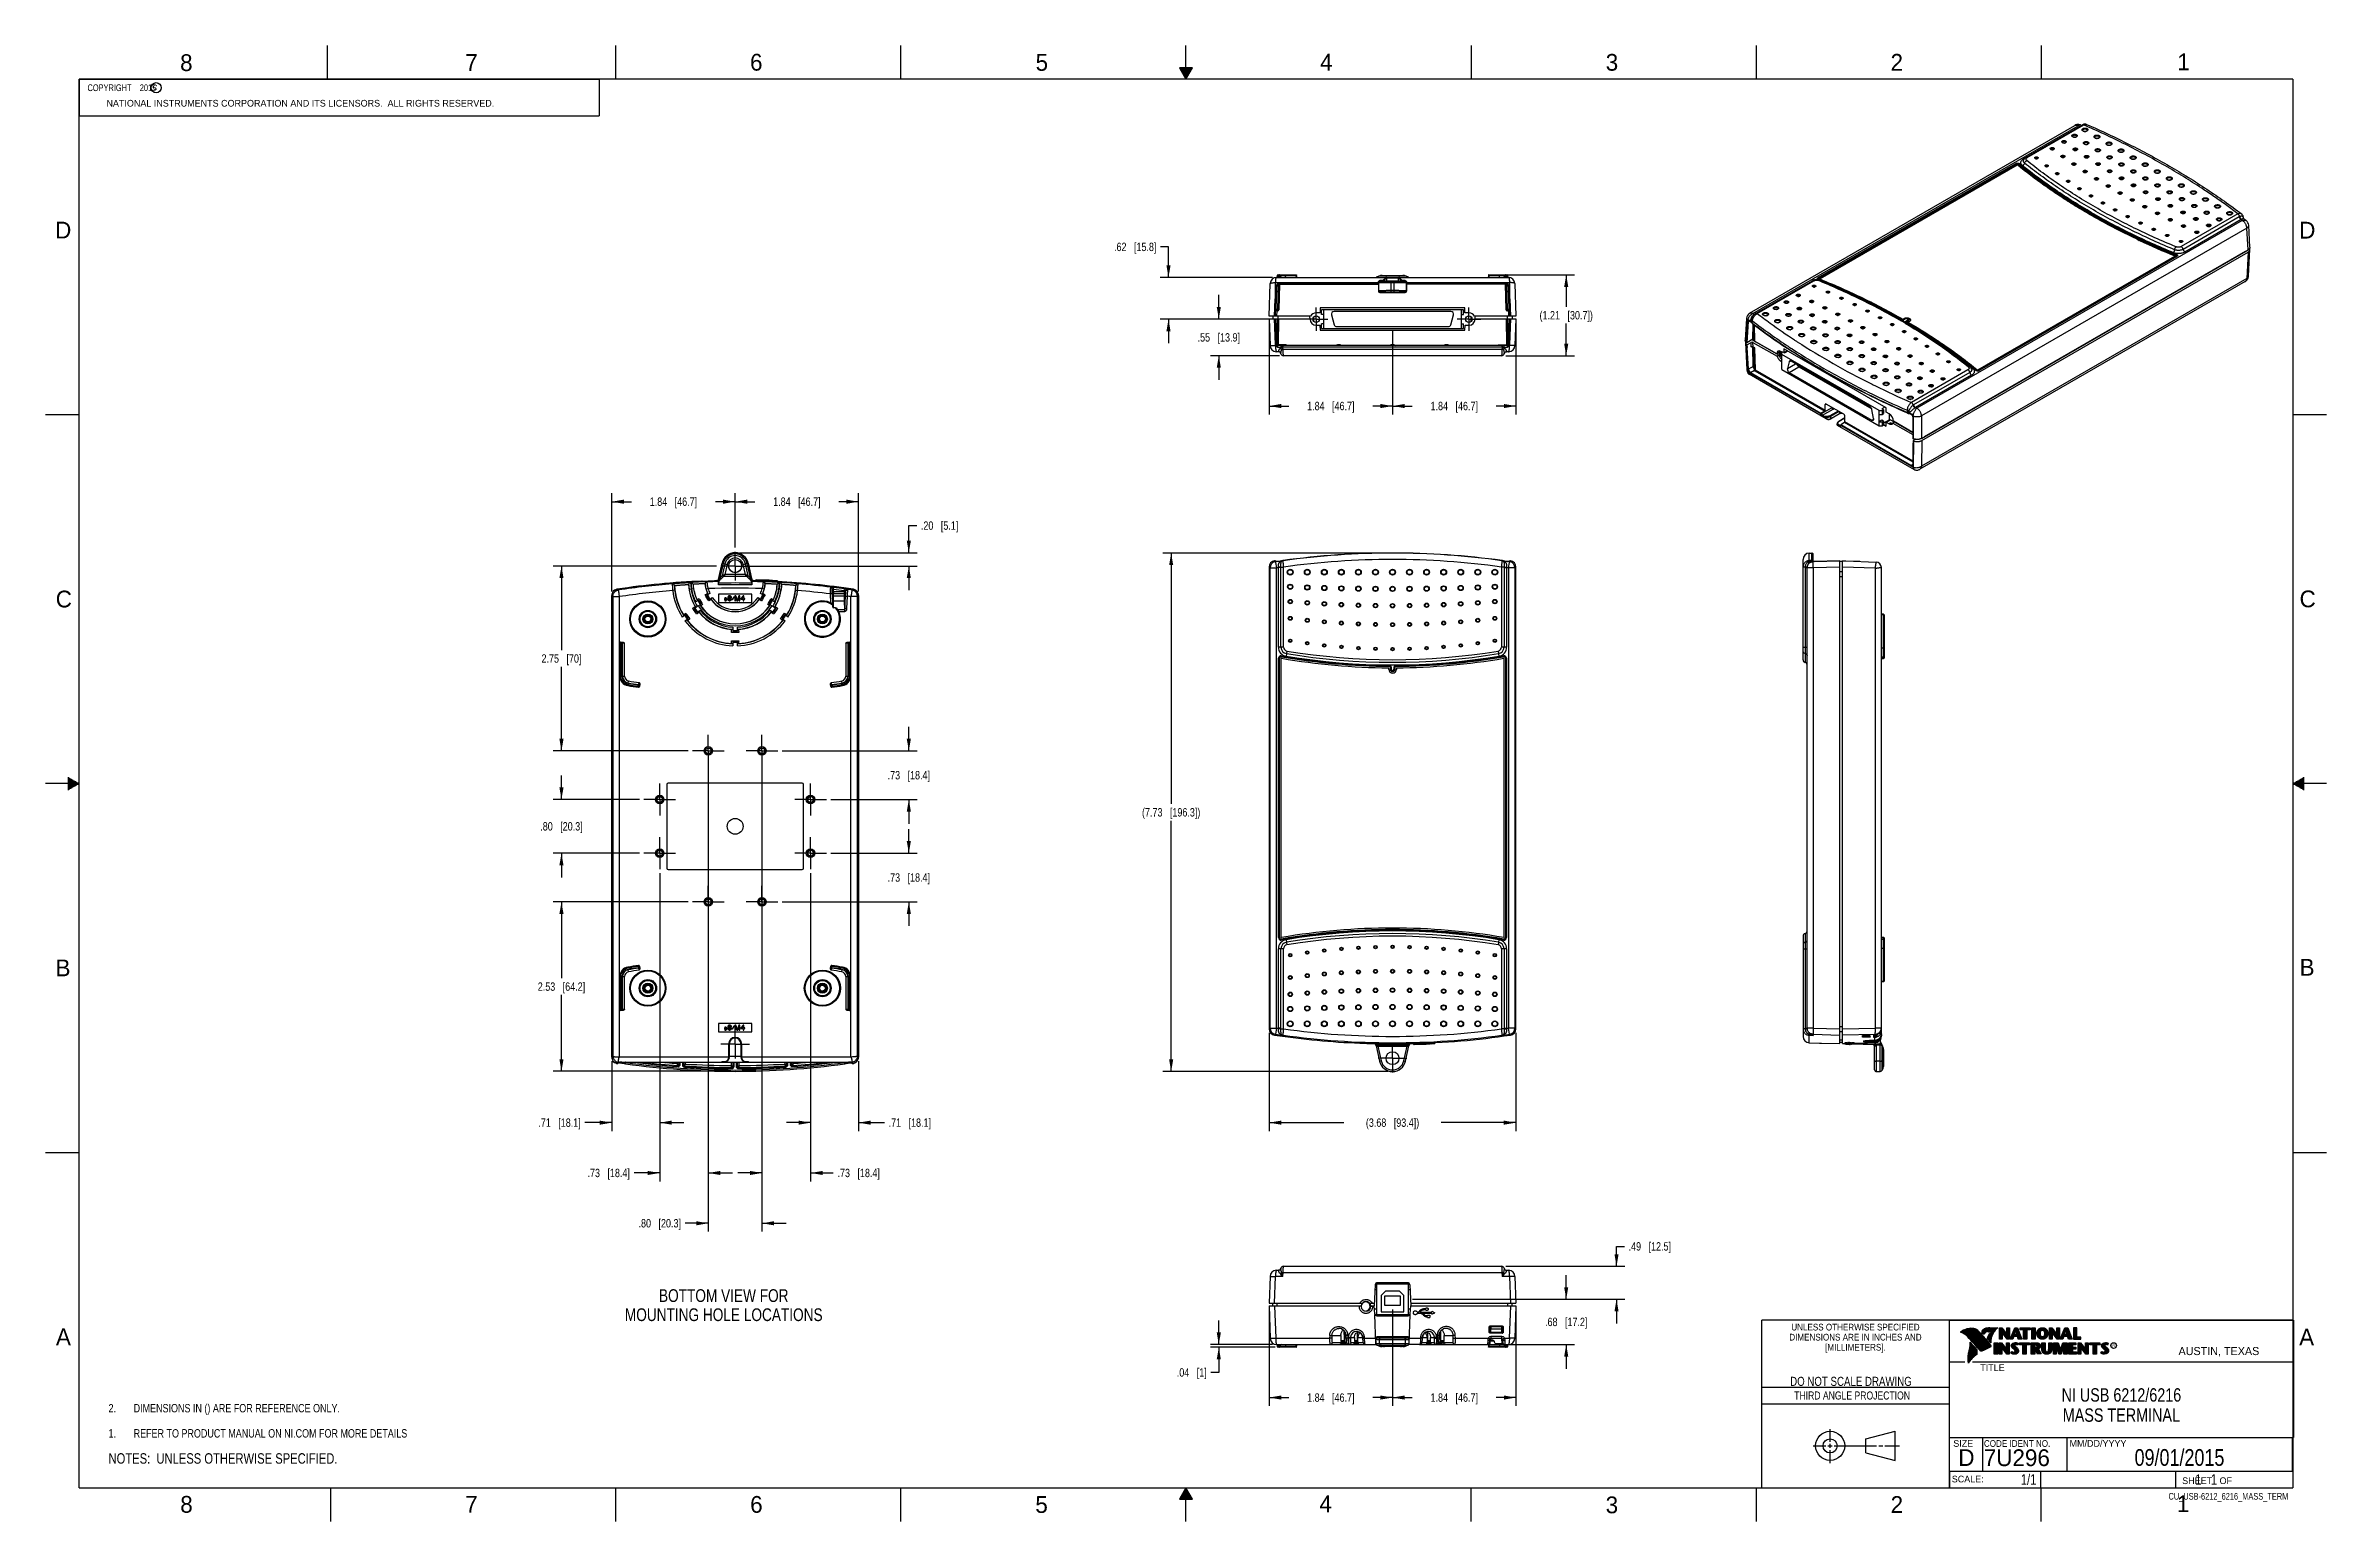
# Model space of a CAD drawing. Header units: inches. Extents: x 0 to 34, y 0 to 22.
import ezdxf

# ---------------------------------------------------------------- set-up
doc = ezdxf.new("R2010")
doc.units = ezdxf.units.IN
doc.header["$LTSCALE"] = 1.87
doc.header["$MEASUREMENT"] = 0
doc.linetypes.add('CENTER', pattern=[0.6, 0.375, -0.075, 0.075, -0.075])
doc.layers.get('0').update_dxf_attribs({"linetype": 'CONTINUOUS'})
for name, color, linetype in [('02___PRT_ALL_AXES', 7, 'CONTINUOUS'), ('DEFAULT_1', 7, 'CENTER'), ('DETAIL', 7, 'CONTINUOUS'), ('DIMENSIONS', 7, 'CONTINUOUS'), ('NOTE', 7, 'CONTINUOUS')]:
    doc.layers.add(name, color=color, linetype=linetype)
doc.styles.get("Standard").update_dxf_attribs({"font": 'txt', "width": 0.8})
doc.styles.add('TEXTSTYLE_2', font='txt')
doc.styles.add('TEXTSTYLE_3', font='txt', dxfattribs={"width": 0.9})
doc.dimstyles.new('DIMSTYLE_1', dxfattribs={"dimtxt": 0.125, "dimasz": 0.18, "dimexe": 0.125, "dimexo": 0.0625, "dimgap": 0.0625, "dimtad": 0, "dimtih": 1, "dimtoh": 1, "dimzin": 4, "dimdsep": 46, "dimtxsty": 'STANDARD', "dimblk": '_FILLED', "dimblk1": '_FILLED', "dimblk2": '_FILLED', "dimcen": 0.09, "dimadec": 0, "dimazin": 0, "dimtp": 0.001, "dimtm": 0.001, "dimtfac": 1, "dimtofl": 0, "dimtmove": 0, "dimatfit": 3, "dimldrblk": '_FILLED', "dimfxl": 1, "dimtolj": 1, "dimtzin": 4, "dimarcsym": 0})

msp = doc.modelspace()

# ---------------------------------------------------------------- texts
at = {"color": 2, "linetype": 'CONTINUOUS', "line_spacing_factor": 0.9}
for s, insert, char_height, width, attachment_point, style in [('8', (2.005, 21.871), 0.25, 0.25, 1, 'TEXTSTYLE_2'), ('7', (6.256, 21.874), 0.25, 0.25, 1, 'TEXTSTYLE_2'), ('6', (10.501, 21.877), 0.25, 0.25, 1, 'TEXTSTYLE_2'), ('5', (14.758, 21.875), 0.25, 0.25, 1, 'TEXTSTYLE_2'), ('4', (18.998, 21.878), 0.25, 0.25, 1, 'TEXTSTYLE_2'), ('3', (23.257, 21.876), 0.25, 0.25, 1, 'TEXTSTYLE_2'), ('2', (27.503, 21.876), 0.25, 0.25, 1, 'TEXTSTYLE_2'), ('1', (31.778, 21.883), 0.25, 0.25, 1, 'TEXTSTYLE_2'), ('NATIONAL INSTRUMENTS CORPORATION AND ITS LICENSORS.  ALL RIGHTS RESERVED.', (0.907, 21.191), 0.1, 7.3, 1, 'TEXTSTYLE_2'), ('c', (1.599, 21.439), 0.1, 0.1, 1, 'TEXTSTYLE_2'), ('D', (0.142, 19.375), 0.25, 0.25, 1, 'TEXTSTYLE_2'), ('D', (33.595, 19.374), 0.25, 0.25, 1, 'TEXTSTYLE_2'), ('C', (0.151, 13.875), 0.25, 0.25, 1, 'TEXTSTYLE_2'), ('C', (33.6, 13.877), 0.25, 0.25, 1, 'TEXTSTYLE_2'), ('B', (0.148, 8.376), 0.25, 0.25, 1, 'TEXTSTYLE_2'), ('B', (33.601, 8.385), 0.25, 0.25, 1, 'TEXTSTYLE_2'), ('A', (0.154, 2.876), 0.25, 0.25, 1, 'TEXTSTYLE_2'), ('DIMENSIONS ARE IN INCHES AND', (26.98, 2.796), 0.1, 2.52, 2, 'TEXTSTYLE_3'), ('UNLESS OTHERWISE SPECIFIED', (26.98, 2.946), 0.1, 2.34, 2, 'TEXTSTYLE_3'), ('A', (33.594, 2.873), 0.25, 0.25, 1, 'TEXTSTYLE_2'), ('[MILLIMETERS].', (26.98, 2.646), 0.1, 1.26, 2, 'TEXTSTYLE_3'), ('R', (30.808, 2.641), 0.042, 0.04198, 1, 'TEXTSTYLE_2'), ('AUSTIN, TEXAS', (31.796, 2.599), 0.12, 1.56, 1, 'TEXTSTYLE_2'), ('TITLE', (28.84, 2.34), 0.1, 0.5, 1, 'TEXTSTYLE_2'), ('SIZE', (28.438, 1.212), 0.1, 0.4, 1, 'TEXTSTYLE_2'), ('CODE IDENT NO.', (28.895, 1.211), 0.1, 1.26, 1, 'TEXTSTYLE_3'), ('MM/DD/YYYY', (30.172, 1.212), 0.1, 1, 1, 'TEXTSTYLE_2'), ('SCALE:', (28.416, 0.681), 0.1, 0.6, 1, 'TEXTSTYLE_2'), ('8', (2.007, 0.379), 0.25, 0.25, 1, 'TEXTSTYLE_2'), ('7', (6.255, 0.379), 0.25, 0.25, 1, 'TEXTSTYLE_2'), ('6', (10.503, 0.378), 0.25, 0.25, 1, 'TEXTSTYLE_2'), ('5', (14.754, 0.376), 0.25, 0.25, 1, 'TEXTSTYLE_2'), ('4', (18.988, 0.387), 0.25, 0.25, 1, 'TEXTSTYLE_2'), ('3', (23.256, 0.371), 0.25, 0.25, 1, 'TEXTSTYLE_2'), ('2', (27.504, 0.376), 0.25, 0.25, 1, 'TEXTSTYLE_2'), ('1', (31.771, 0.389), 0.25, 0.25, 1, 'TEXTSTYLE_2'), ('SHEET   OF', (31.85, 0.656), 0.1, 1, 1, 'TEXTSTYLE_2')]:
    msp.add_mtext(s, dxfattribs=dict(at, insert=insert, char_height=char_height, width=width, attachment_point=attachment_point, style=style))
at = {"color": 7, "linetype": 'CONTINUOUS', "insert": (26.913, 2.155), "char_height": 0.135, "width": 2.16, "attachment_point": 2, "line_spacing_factor": 0.9}
msp.add_mtext('DO NOT SCALE DRAWING', dxfattribs=at)
at = {"color": 2, "linetype": 'CONTINUOUS', "insert": (26.93, 1.937), "char_height": 0.12, "width": 2.112, "attachment_point": 2, "line_spacing_factor": 0.9}
msp.add_mtext('THIRD ANGLE PROJECTION', dxfattribs=at)
at = {"color": 7, "linetype": 'CONTINUOUS', "char_height": 0.25, "attachment_point": 1, "line_spacing_factor": 0.9, "style": 'TEXTSTYLE_2'}
for s, insert, width in [('D  ', (28.513, 1.076), 0.75), ('7U296', (28.893, 1.074), 1.25)]:
    msp.add_mtext(s, dxfattribs=dict(at, insert=insert, width=width))
at = {"layer": 'DETAIL', "color": 2, "linetype": 'CONTINUOUS', "line_spacing_factor": 0.9}
for s, insert, char_height, width, attachment_point in [('  COPYRIGHT    2015', (0.563, 21.422), 0.1, 1.52, 1), ('BOTTOM VIEW FOR\\PMOUNTING HOLE LOCATIONS', (10.109, 3.461), 0.19, 3.496, 2), ('CU_USB-6212_6216_MASS_TERM', (33.433, 0.424), 0.1, 2.08, 3)]:
    msp.add_mtext(s, dxfattribs=dict(at, insert=insert, char_height=char_height, width=width, attachment_point=attachment_point))
at = {"layer": 'DETAIL', "color": 7, "linetype": 'CONTINUOUS', "char_height": 0.1562, "line_spacing_factor": 0.9}
for s, insert, width, attachment_point in [('1/1', (29.677, 0.703), 0.375, 3), ('     1   1', (31.813, 0.703), 1.25, 1)]:
    msp.add_mtext(s, dxfattribs=dict(at, insert=insert, width=width, attachment_point=attachment_point))
at = {"layer": 'NOTE', "color": 7, "linetype": 'CONTINUOUS', "attachment_point": 2, "line_spacing_factor": 0.9}
for s, insert, char_height, width in [('NI USB 6212/6216\\PMASS TERMINAL', (30.944, 1.985), 0.2, 2.56), ('09/01/2015', (31.81, 1.078), 0.25, 2)]:
    msp.add_mtext(s, dxfattribs=dict(at, insert=insert, char_height=char_height, width=width))

# ---------------------------------------------------------------- blocks, each defined once
blk = doc.blocks.new('SYMBOL_3_BL0', base_point=(3.625, 1.312))
at = {"color": 2, "linetype": 'CONTINUOUS', "width": 0.8}
for s, p in [('1.', (0.938, 1.25)), ('REFER TO PRODUCT MANUAL ON NI.COM FOR MORE DETAILS', (1.312, 1.25))]:
    blk.add_text(s, height=0.125, dxfattribs=at).set_placement(p)
blk = doc.blocks.new('_FILLED')
at = {"color": 0, "linetype": 'BYBLOCK'}
blk.add_solid([(0, 0), (-1, 0.17), (-1, -0.17)], dxfattribs=at)
blk = doc.blocks.new('*D0')
at = {"layer": 'DIMENSIONS', "color": 2, "linetype": 'CONTINUOUS'}
for p, q in [((18.239, 3.172), (18.239, 1.721)), ((20.079, 3.159), (20.079, 1.721)), ((18.239, 1.846), (18.534, 1.846)), ((20.079, 1.846), (19.784, 1.846))]:
    blk.add_line(p, q, dxfattribs=at)
at = {"layer": 'DIMENSIONS', "color": 2, "linetype": 'CONTINUOUS', "xscale": 0.18, "yscale": 0.18, "zscale": 0.18, "rotation": 180}
blk.add_blockref('_FILLED', (18.239, 1.846), dxfattribs=at)
at = {"layer": 'DIMENSIONS', "color": 2, "linetype": 'CONTINUOUS', "xscale": 0.18, "yscale": 0.18, "zscale": 0.18}
blk.add_blockref('_FILLED', (20.079, 1.846), dxfattribs=at)
at = {"layer": 'DIMENSIONS', "color": 2, "linetype": 'CONTINUOUS', "insert": (19.159, 1.908), "char_height": 0.125, "width": 1.125, "attachment_point": 2, "line_spacing_factor": 0.9}
blk.add_mtext('1.84{\\Ftxt.shx;\\W1.000000;\\H0.125000; }[46.7]', dxfattribs=at)
blk = doc.blocks.new('*D1')
at = {"layer": 'DIMENSIONS', "color": 2, "linetype": 'CONTINUOUS'}
for p, q in [((20.079, 3.159), (20.079, 1.721)), ((21.919, 3.172), (21.919, 1.721)), ((20.079, 1.846), (20.374, 1.846)), ((21.919, 1.846), (21.624, 1.846))]:
    blk.add_line(p, q, dxfattribs=at)
at = {"layer": 'DIMENSIONS', "color": 2, "linetype": 'CONTINUOUS', "xscale": 0.18, "yscale": 0.18, "zscale": 0.18, "rotation": 180}
blk.add_blockref('_FILLED', (20.079, 1.846), dxfattribs=at)
at = {"layer": 'DIMENSIONS', "color": 2, "linetype": 'CONTINUOUS', "xscale": 0.18, "yscale": 0.18, "zscale": 0.18}
blk.add_blockref('_FILLED', (21.919, 1.846), dxfattribs=at)
at = {"layer": 'DIMENSIONS', "color": 2, "linetype": 'CONTINUOUS', "insert": (20.999, 1.908), "char_height": 0.125, "width": 1.125, "attachment_point": 2, "line_spacing_factor": 0.9}
blk.add_mtext('1.84{\\Ftxt.shx;\\W1.000000;\\H0.125000; }[46.7]', dxfattribs=at)
blk = doc.blocks.new('*D2')
at = {"layer": 'DIMENSIONS', "color": 2, "linetype": 'CONTINUOUS'}
for p, q in [((17.489, 2.636), (17.489, 2.996)), ((18.289, 2.636), (17.364, 2.636)), ((18.331, 2.596), (17.364, 2.596)), ((17.489, 2.596), (17.489, 2.221)), ((17.489, 2.221), (17.372, 2.221))]:
    blk.add_line(p, q, dxfattribs=at)
at = {"layer": 'DIMENSIONS', "color": 2, "linetype": 'CONTINUOUS', "xscale": 0.18, "yscale": 0.18, "zscale": 0.18}
for p, rotation in [((17.489, 2.636), 270), ((17.489, 2.596), 90)]:
    blk.add_blockref('_FILLED', p, dxfattribs=dict(at, rotation=rotation))
at = {"layer": 'DIMENSIONS', "color": 2, "linetype": 'CONTINUOUS', "insert": (17.309, 2.283), "char_height": 0.125, "width": 0.725, "attachment_point": 3, "line_spacing_factor": 0.9}
blk.add_mtext('.04{\\Ftxt.shx;\\W1.000000;\\H0.125000; }[1]', dxfattribs=at)
blk = doc.blocks.new('*D3')
at = {"layer": 'DIMENSIONS', "color": 2, "linetype": 'CONTINUOUS'}
for p, q in [((22.668, 3.311), (22.668, 3.671)), ((20.378, 3.311), (22.793, 3.311)), ((21.558, 2.636), (22.793, 2.636)), ((22.668, 2.636), (22.668, 2.276))]:
    blk.add_line(p, q, dxfattribs=at)
at = {"layer": 'DIMENSIONS', "color": 2, "linetype": 'CONTINUOUS', "xscale": 0.18, "yscale": 0.18, "zscale": 0.18}
for p, rotation in [((22.668, 3.311), 270), ((22.668, 2.636), 90)]:
    blk.add_blockref('_FILLED', p, dxfattribs=dict(at, rotation=rotation))
at = {"layer": 'DIMENSIONS', "color": 2, "linetype": 'CONTINUOUS', "insert": (22.668, 3.036), "char_height": 0.125, "width": 1.025, "attachment_point": 2, "line_spacing_factor": 0.9}
blk.add_mtext('.68{\\Ftxt.shx;\\W1.000000;\\H0.125000; }[17.2]', dxfattribs=at)
blk = doc.blocks.new('*D4')
at = {"layer": 'DIMENSIONS', "color": 2, "linetype": 'CONTINUOUS'}
for p, q in [((23.418, 3.803), (23.418, 4.1)), ((23.418, 4.1), (23.536, 4.1)), ((21.766, 3.803), (23.543, 3.803)), ((20.378, 3.311), (23.543, 3.311)), ((23.418, 3.311), (23.418, 2.951))]:
    blk.add_line(p, q, dxfattribs=at)
at = {"layer": 'DIMENSIONS', "color": 2, "linetype": 'CONTINUOUS', "xscale": 0.18, "yscale": 0.18, "zscale": 0.18}
for p, rotation in [((23.418, 3.803), 270), ((23.418, 3.311), 90)]:
    blk.add_blockref('_FILLED', p, dxfattribs=dict(at, rotation=rotation))
at = {"layer": 'DIMENSIONS', "color": 2, "linetype": 'CONTINUOUS', "insert": (23.598, 4.162), "char_height": 0.125, "width": 1.025, "attachment_point": 1, "line_spacing_factor": 0.9}
blk.add_mtext('.49{\\Ftxt.shx;\\W1.000000;\\H0.125000; }[12.5]', dxfattribs=at)
blk = doc.blocks.new('*D5')
at = {"layer": 'DIMENSIONS', "color": 2, "linetype": 'CONTINUOUS'}
for p, q in [((8.44, 13.864), (8.44, 15.326)), ((10.279, 14.517), (10.279, 15.326)), ((8.44, 15.201), (8.734, 15.201)), ((10.279, 15.201), (9.984, 15.201))]:
    blk.add_line(p, q, dxfattribs=at)
at = {"layer": 'DIMENSIONS', "color": 2, "linetype": 'CONTINUOUS', "xscale": 0.18, "yscale": 0.18, "zscale": 0.18, "rotation": 180}
blk.add_blockref('_FILLED', (8.44, 15.201), dxfattribs=at)
at = {"layer": 'DIMENSIONS', "color": 2, "linetype": 'CONTINUOUS', "xscale": 0.18, "yscale": 0.18, "zscale": 0.18}
blk.add_blockref('_FILLED', (10.279, 15.201), dxfattribs=at)
at = {"layer": 'DIMENSIONS', "color": 2, "linetype": 'CONTINUOUS', "insert": (9.359, 15.264), "char_height": 0.125, "width": 1.125, "attachment_point": 2, "line_spacing_factor": 0.9}
blk.add_mtext('1.84{\\Ftxt.shx;\\W1.000000;\\H0.125000; }[46.7]', dxfattribs=at)
blk = doc.blocks.new('*D6')
at = {"layer": 'DIMENSIONS', "color": 2, "linetype": 'CONTINUOUS'}
for p, q in [((10.279, 14.517), (10.279, 15.326)), ((12.118, 13.864), (12.118, 15.326)), ((10.279, 15.201), (10.574, 15.201)), ((12.118, 15.201), (11.824, 15.201))]:
    blk.add_line(p, q, dxfattribs=at)
at = {"layer": 'DIMENSIONS', "color": 2, "linetype": 'CONTINUOUS', "xscale": 0.18, "yscale": 0.18, "zscale": 0.18, "rotation": 180}
blk.add_blockref('_FILLED', (10.279, 15.201), dxfattribs=at)
at = {"layer": 'DIMENSIONS', "color": 2, "linetype": 'CONTINUOUS', "xscale": 0.18, "yscale": 0.18, "zscale": 0.18}
blk.add_blockref('_FILLED', (12.118, 15.201), dxfattribs=at)
at = {"layer": 'DIMENSIONS', "color": 2, "linetype": 'CONTINUOUS', "insert": (11.199, 15.264), "char_height": 0.125, "width": 1.125, "attachment_point": 2, "line_spacing_factor": 0.9}
blk.add_mtext('1.84{\\Ftxt.shx;\\W1.000000;\\H0.125000; }[46.7]', dxfattribs=at)
blk = doc.blocks.new('*D7')
at = {"layer": 'DIMENSIONS', "color": 2, "linetype": 'CONTINUOUS'}
for p, q in [((12.868, 14.44), (12.868, 14.844)), ((12.868, 14.844), (12.986, 14.844)), ((10.342, 14.44), (12.993, 14.44)), ((10.342, 14.241), (12.993, 14.241)), ((12.868, 14.241), (12.868, 13.881))]:
    blk.add_line(p, q, dxfattribs=at)
at = {"layer": 'DIMENSIONS', "color": 2, "linetype": 'CONTINUOUS', "xscale": 0.18, "yscale": 0.18, "zscale": 0.18}
for p, rotation in [((12.868, 14.44), 270), ((12.868, 14.241), 90)]:
    blk.add_blockref('_FILLED', p, dxfattribs=dict(at, rotation=rotation))
at = {"layer": 'DIMENSIONS', "color": 2, "linetype": 'CONTINUOUS', "insert": (13.048, 14.907), "char_height": 0.125, "width": 0.925, "attachment_point": 1, "line_spacing_factor": 0.9}
blk.add_mtext('.20{\\Ftxt.shx;\\W1.000000;\\H0.125000; }[5.1]', dxfattribs=at)
blk = doc.blocks.new('*D8')
at = {"layer": 'DIMENSIONS', "color": 2, "linetype": 'CONTINUOUS'}
for p, q in [((10.003, 14.241), (7.565, 14.241)), ((7.69, 14.241), (7.69, 12.988)), ((7.69, 11.486), (7.69, 12.738)), ((9.579, 11.486), (7.565, 11.486))]:
    blk.add_line(p, q, dxfattribs=at)
at = {"layer": 'DIMENSIONS', "color": 2, "linetype": 'CONTINUOUS', "xscale": 0.18, "yscale": 0.18, "zscale": 0.18}
for p, rotation in [((7.69, 14.241), 90), ((7.69, 11.486), 270)]:
    blk.add_blockref('_FILLED', p, dxfattribs=dict(at, rotation=rotation))
at = {"layer": 'DIMENSIONS', "color": 2, "linetype": 'CONTINUOUS', "insert": (7.69, 12.926), "char_height": 0.125, "width": 0.925, "attachment_point": 2, "line_spacing_factor": 0.9}
blk.add_mtext('2.75{\\Ftxt.shx;\\W1.000000;\\H0.125000; }[70]', dxfattribs=at)
blk = doc.blocks.new('*D9')
at = {"layer": 'DIMENSIONS', "color": 2, "linetype": 'CONTINUOUS'}
for p, q in [((7.69, 10.761), (7.69, 11.121)), ((8.854, 10.761), (7.565, 10.761)), ((8.854, 9.961), (7.565, 9.961)), ((7.69, 9.961), (7.69, 9.601))]:
    blk.add_line(p, q, dxfattribs=at)
at = {"layer": 'DIMENSIONS', "color": 2, "linetype": 'CONTINUOUS', "xscale": 0.18, "yscale": 0.18, "zscale": 0.18}
for p, rotation in [((7.69, 10.761), 270), ((7.69, 9.961), 90)]:
    blk.add_blockref('_FILLED', p, dxfattribs=dict(at, rotation=rotation))
at = {"layer": 'DIMENSIONS', "color": 2, "linetype": 'CONTINUOUS', "insert": (7.69, 10.424), "char_height": 0.125, "width": 1.025, "attachment_point": 2, "line_spacing_factor": 0.9}
blk.add_mtext('.80{\\Ftxt.shx;\\W1.000000;\\H0.125000; }[20.3]', dxfattribs=at)
blk = doc.blocks.new('*D10')
at = {"layer": 'DIMENSIONS', "color": 2, "linetype": 'CONTINUOUS'}
for p, q in [((12.868, 11.486), (12.868, 11.846)), ((10.979, 11.486), (12.993, 11.486)), ((11.704, 10.761), (12.993, 10.761)), ((12.868, 10.761), (12.868, 10.401))]:
    blk.add_line(p, q, dxfattribs=at)
at = {"layer": 'DIMENSIONS', "color": 2, "linetype": 'CONTINUOUS', "xscale": 0.18, "yscale": 0.18, "zscale": 0.18}
for p, rotation in [((12.868, 11.486), 270), ((12.868, 10.761), 90)]:
    blk.add_blockref('_FILLED', p, dxfattribs=dict(at, rotation=rotation))
at = {"layer": 'DIMENSIONS', "color": 2, "linetype": 'CONTINUOUS', "insert": (12.868, 11.186), "char_height": 0.125, "width": 1.025, "attachment_point": 2, "line_spacing_factor": 0.9}
blk.add_mtext('.73{\\Ftxt.shx;\\W1.000000;\\H0.125000; }[18.4]', dxfattribs=at)
blk = doc.blocks.new('*D11')
at = {"layer": 'DIMENSIONS', "color": 2, "linetype": 'CONTINUOUS'}
for p, q in [((12.868, 9.961), (12.868, 10.321)), ((11.704, 9.961), (12.993, 9.961)), ((10.979, 9.236), (12.993, 9.236)), ((12.868, 9.236), (12.868, 8.876))]:
    blk.add_line(p, q, dxfattribs=at)
at = {"layer": 'DIMENSIONS', "color": 2, "linetype": 'CONTINUOUS', "xscale": 0.18, "yscale": 0.18, "zscale": 0.18}
for p, rotation in [((12.868, 9.961), 270), ((12.868, 9.236), 90)]:
    blk.add_blockref('_FILLED', p, dxfattribs=dict(at, rotation=rotation))
at = {"layer": 'DIMENSIONS', "color": 2, "linetype": 'CONTINUOUS', "insert": (12.868, 9.661), "char_height": 0.125, "width": 1.025, "attachment_point": 2, "line_spacing_factor": 0.9}
blk.add_mtext('.73{\\Ftxt.shx;\\W1.000000;\\H0.125000; }[18.4]', dxfattribs=at)
blk = doc.blocks.new('*D12')
at = {"layer": 'DIMENSIONS', "color": 2, "linetype": 'CONTINUOUS'}
for p, q in [((9.579, 9.236), (7.565, 9.236)), ((7.69, 9.236), (7.69, 8.098)), ((7.69, 6.71), (7.69, 7.848)), ((10.217, 6.71), (7.565, 6.71))]:
    blk.add_line(p, q, dxfattribs=at)
at = {"layer": 'DIMENSIONS', "color": 2, "linetype": 'CONTINUOUS', "xscale": 0.18, "yscale": 0.18, "zscale": 0.18}
for p, rotation in [((7.69, 9.236), 90), ((7.69, 6.71), 270)]:
    blk.add_blockref('_FILLED', p, dxfattribs=dict(at, rotation=rotation))
at = {"layer": 'DIMENSIONS', "color": 2, "linetype": 'CONTINUOUS', "insert": (7.69, 8.035), "char_height": 0.125, "width": 1.125, "attachment_point": 2, "line_spacing_factor": 0.9}
blk.add_mtext('2.53{\\Ftxt.shx;\\W1.000000;\\H0.125000; }[64.2]', dxfattribs=at)
blk = doc.blocks.new('*D13')
at = {"layer": 'DIMENSIONS', "color": 2, "linetype": 'CONTINUOUS'}
for p, q in [((9.154, 9.661), (9.154, 5.819)), ((8.44, 6.86), (8.44, 5.819)), ((8.44, 5.944), (8.039, 5.944)), ((9.154, 5.944), (9.514, 5.944))]:
    blk.add_line(p, q, dxfattribs=at)
at = {"layer": 'DIMENSIONS', "color": 2, "linetype": 'CONTINUOUS', "xscale": 0.18, "yscale": 0.18, "zscale": 0.18}
blk.add_blockref('_FILLED', (8.44, 5.944), dxfattribs=at)
at = {"layer": 'DIMENSIONS', "color": 2, "linetype": 'CONTINUOUS', "xscale": 0.18, "yscale": 0.18, "zscale": 0.18, "rotation": 180}
blk.add_blockref('_FILLED', (9.154, 5.944), dxfattribs=at)
at = {"layer": 'DIMENSIONS', "color": 2, "linetype": 'CONTINUOUS', "insert": (7.977, 6.007), "char_height": 0.125, "width": 1.025, "attachment_point": 3, "line_spacing_factor": 0.9}
blk.add_mtext('.71{\\Ftxt.shx;\\W1.000000;\\H0.125000; }[18.1]', dxfattribs=at)
blk = doc.blocks.new('*D14')
at = {"layer": 'DIMENSIONS', "color": 2, "linetype": 'CONTINUOUS'}
for p, q in [((9.154, 9.661), (9.154, 5.069)), ((9.879, 8.936), (9.879, 5.069)), ((9.154, 5.194), (8.773, 5.194)), ((9.879, 5.194), (10.239, 5.194))]:
    blk.add_line(p, q, dxfattribs=at)
at = {"layer": 'DIMENSIONS', "color": 2, "linetype": 'CONTINUOUS', "xscale": 0.18, "yscale": 0.18, "zscale": 0.18}
blk.add_blockref('_FILLED', (9.154, 5.194), dxfattribs=at)
at = {"layer": 'DIMENSIONS', "color": 2, "linetype": 'CONTINUOUS', "xscale": 0.18, "yscale": 0.18, "zscale": 0.18, "rotation": 180}
blk.add_blockref('_FILLED', (9.879, 5.194), dxfattribs=at)
at = {"layer": 'DIMENSIONS', "color": 2, "linetype": 'CONTINUOUS', "insert": (8.71, 5.257), "char_height": 0.125, "width": 1.025, "attachment_point": 3, "line_spacing_factor": 0.9}
blk.add_mtext('.73{\\Ftxt.shx;\\W1.000000;\\H0.125000; }[18.4]', dxfattribs=at)
blk = doc.blocks.new('*D15')
at = {"layer": 'DIMENSIONS', "color": 2, "linetype": 'CONTINUOUS'}
for p, q in [((9.879, 11.424), (9.879, 4.319)), ((10.679, 11.424), (10.679, 4.319)), ((9.879, 4.444), (9.533, 4.444)), ((10.679, 4.444), (11.039, 4.444))]:
    blk.add_line(p, q, dxfattribs=at)
at = {"layer": 'DIMENSIONS', "color": 2, "linetype": 'CONTINUOUS', "xscale": 0.18, "yscale": 0.18, "zscale": 0.18}
blk.add_blockref('_FILLED', (9.879, 4.444), dxfattribs=at)
at = {"layer": 'DIMENSIONS', "color": 2, "linetype": 'CONTINUOUS', "xscale": 0.18, "yscale": 0.18, "zscale": 0.18, "rotation": 180}
blk.add_blockref('_FILLED', (10.679, 4.444), dxfattribs=at)
at = {"layer": 'DIMENSIONS', "color": 2, "linetype": 'CONTINUOUS', "insert": (9.471, 4.507), "char_height": 0.125, "width": 1.025, "attachment_point": 3, "line_spacing_factor": 0.9}
blk.add_mtext('.80{\\Ftxt.shx;\\W1.000000;\\H0.125000; }[20.3]', dxfattribs=at)
blk = doc.blocks.new('*D16')
at = {"layer": 'DIMENSIONS', "color": 2, "linetype": 'CONTINUOUS'}
for p, q in [((11.404, 9.661), (11.404, 5.069)), ((10.679, 8.936), (10.679, 5.069)), ((10.679, 5.194), (10.319, 5.194)), ((11.404, 5.194), (11.742, 5.194))]:
    blk.add_line(p, q, dxfattribs=at)
at = {"layer": 'DIMENSIONS', "color": 2, "linetype": 'CONTINUOUS', "xscale": 0.18, "yscale": 0.18, "zscale": 0.18}
blk.add_blockref('_FILLED', (10.679, 5.194), dxfattribs=at)
at = {"layer": 'DIMENSIONS', "color": 2, "linetype": 'CONTINUOUS', "xscale": 0.18, "yscale": 0.18, "zscale": 0.18, "rotation": 180}
blk.add_blockref('_FILLED', (11.404, 5.194), dxfattribs=at)
at = {"layer": 'DIMENSIONS', "color": 2, "linetype": 'CONTINUOUS', "insert": (11.805, 5.257), "char_height": 0.125, "width": 1.025, "attachment_point": 1, "line_spacing_factor": 0.9}
blk.add_mtext('.73{\\Ftxt.shx;\\W1.000000;\\H0.125000; }[18.4]', dxfattribs=at)
blk = doc.blocks.new('*D17')
at = {"layer": 'DIMENSIONS', "color": 2, "linetype": 'CONTINUOUS'}
for p, q in [((11.404, 9.661), (11.404, 5.819)), ((12.118, 6.86), (12.118, 5.819)), ((11.404, 5.944), (11.044, 5.944)), ((12.118, 5.944), (12.504, 5.944))]:
    blk.add_line(p, q, dxfattribs=at)
at = {"layer": 'DIMENSIONS', "color": 2, "linetype": 'CONTINUOUS', "xscale": 0.18, "yscale": 0.18, "zscale": 0.18}
blk.add_blockref('_FILLED', (11.404, 5.944), dxfattribs=at)
at = {"layer": 'DIMENSIONS', "color": 2, "linetype": 'CONTINUOUS', "xscale": 0.18, "yscale": 0.18, "zscale": 0.18, "rotation": 180}
blk.add_blockref('_FILLED', (12.118, 5.944), dxfattribs=at)
at = {"layer": 'DIMENSIONS', "color": 2, "linetype": 'CONTINUOUS', "insert": (12.567, 6.007), "char_height": 0.125, "width": 1.025, "attachment_point": 1, "line_spacing_factor": 0.9}
blk.add_mtext('.71{\\Ftxt.shx;\\W1.000000;\\H0.125000; }[18.1]', dxfattribs=at)
blk = doc.blocks.new('*D18')
at = {"layer": 'DIMENSIONS', "color": 2, "linetype": 'CONTINUOUS'}
for p, q in [((20.016, 14.435), (16.654, 14.435)), ((16.779, 14.435), (16.779, 10.695)), ((16.779, 6.706), (16.779, 10.445)), ((20.016, 6.706), (16.654, 6.706))]:
    blk.add_line(p, q, dxfattribs=at)
at = {"layer": 'DIMENSIONS', "color": 2, "linetype": 'CONTINUOUS', "xscale": 0.18, "yscale": 0.18, "zscale": 0.18}
for p, rotation in [((16.779, 14.435), 90), ((16.779, 6.706), 270)]:
    blk.add_blockref('_FILLED', p, dxfattribs=dict(at, rotation=rotation))
at = {"layer": 'DIMENSIONS', "color": 2, "linetype": 'CONTINUOUS', "insert": (16.779, 10.633), "char_height": 0.125, "width": 1.425, "attachment_point": 2, "line_spacing_factor": 0.9}
blk.add_mtext('(7.73{\\Ftxt.shx;\\W1.000000;\\H0.125000; }[196.3])', dxfattribs=at)
blk = doc.blocks.new('*D19')
at = {"layer": 'DIMENSIONS', "color": 2, "linetype": 'CONTINUOUS'}
for p, q in [((18.239, 7.281), (18.239, 5.819)), ((21.918, 7.281), (21.918, 5.819)), ((18.239, 5.944), (19.354, 5.944)), ((21.918, 5.944), (20.804, 5.944))]:
    blk.add_line(p, q, dxfattribs=at)
at = {"layer": 'DIMENSIONS', "color": 2, "linetype": 'CONTINUOUS', "xscale": 0.18, "yscale": 0.18, "zscale": 0.18, "rotation": 180}
blk.add_blockref('_FILLED', (18.239, 5.944), dxfattribs=at)
at = {"layer": 'DIMENSIONS', "color": 2, "linetype": 'CONTINUOUS', "xscale": 0.18, "yscale": 0.18, "zscale": 0.18}
blk.add_blockref('_FILLED', (21.918, 5.944), dxfattribs=at)
at = {"layer": 'DIMENSIONS', "color": 2, "linetype": 'CONTINUOUS', "insert": (20.079, 6.007), "char_height": 0.125, "width": 1.325, "attachment_point": 2, "line_spacing_factor": 0.9}
blk.add_mtext('(3.68{\\Ftxt.shx;\\W1.000000;\\H0.125000; }[93.4])', dxfattribs=at)
blk = doc.blocks.new('*D20')
at = {"layer": 'DIMENSIONS', "color": 2, "linetype": 'CONTINUOUS'}
for p, q in [((21.737, 18.584), (22.793, 18.584)), ((22.668, 18.584), (22.668, 18.106)), ((22.668, 17.377), (22.668, 17.856)), ((21.766, 17.377), (22.793, 17.377))]:
    blk.add_line(p, q, dxfattribs=at)
at = {"layer": 'DIMENSIONS', "color": 2, "linetype": 'CONTINUOUS', "xscale": 0.18, "yscale": 0.18, "zscale": 0.18}
for p, rotation in [((22.668, 18.584), 90), ((22.668, 17.377), 270)]:
    blk.add_blockref('_FILLED', p, dxfattribs=dict(at, rotation=rotation))
at = {"layer": 'DIMENSIONS', "color": 2, "linetype": 'CONTINUOUS', "insert": (22.668, 18.043), "char_height": 0.125, "width": 1.325, "attachment_point": 2, "line_spacing_factor": 0.9}
blk.add_mtext('(1.21{\\Ftxt.shx;\\W1.000000;\\H0.125000; }[30.7])', dxfattribs=at)
blk = doc.blocks.new('*D21')
at = {"layer": 'DIMENSIONS', "color": 2, "linetype": 'CONTINUOUS'}
for p, q in [((17.489, 17.923), (17.489, 18.283)), ((18.702, 17.923), (17.364, 17.923)), ((18.392, 17.377), (17.364, 17.377)), ((17.489, 17.377), (17.489, 17.017))]:
    blk.add_line(p, q, dxfattribs=at)
at = {"layer": 'DIMENSIONS', "color": 2, "linetype": 'CONTINUOUS', "xscale": 0.18, "yscale": 0.18, "zscale": 0.18}
for p, rotation in [((17.489, 17.923), 270), ((17.489, 17.377), 90)]:
    blk.add_blockref('_FILLED', p, dxfattribs=dict(at, rotation=rotation))
at = {"layer": 'DIMENSIONS', "color": 2, "linetype": 'CONTINUOUS', "insert": (17.489, 17.713), "char_height": 0.125, "width": 1.025, "attachment_point": 2, "line_spacing_factor": 0.9}
blk.add_mtext('.55{\\Ftxt.shx;\\W1.000000;\\H0.125000; }[13.9]', dxfattribs=at)
blk = doc.blocks.new('*D22')
at = {"layer": 'DIMENSIONS', "color": 2, "linetype": 'CONTINUOUS'}
for p, q in [((16.739, 19), (16.622, 19)), ((16.739, 18.544), (16.739, 19)), ((18.289, 18.544), (16.614, 18.544)), ((18.702, 17.923), (16.614, 17.923)), ((16.739, 17.923), (16.739, 17.563))]:
    blk.add_line(p, q, dxfattribs=at)
at = {"layer": 'DIMENSIONS', "color": 2, "linetype": 'CONTINUOUS', "xscale": 0.18, "yscale": 0.18, "zscale": 0.18}
for p, rotation in [((16.739, 18.544), 270), ((16.739, 17.923), 90)]:
    blk.add_blockref('_FILLED', p, dxfattribs=dict(at, rotation=rotation))
at = {"layer": 'DIMENSIONS', "color": 2, "linetype": 'CONTINUOUS', "insert": (16.559, 19.062), "char_height": 0.125, "width": 1.025, "attachment_point": 3, "line_spacing_factor": 0.9}
blk.add_mtext('.62{\\Ftxt.shx;\\W1.000000;\\H0.125000; }[15.8]', dxfattribs=at)
blk = doc.blocks.new('*D23')
at = {"layer": 'DIMENSIONS', "color": 2, "linetype": 'CONTINUOUS'}
for p, q in [((18.239, 17.883), (18.239, 16.502)), ((20.079, 17.748), (20.079, 16.502)), ((18.239, 16.627), (18.534, 16.627)), ((20.079, 16.627), (19.784, 16.627))]:
    blk.add_line(p, q, dxfattribs=at)
at = {"layer": 'DIMENSIONS', "color": 2, "linetype": 'CONTINUOUS', "xscale": 0.18, "yscale": 0.18, "zscale": 0.18, "rotation": 180}
blk.add_blockref('_FILLED', (18.239, 16.627), dxfattribs=at)
at = {"layer": 'DIMENSIONS', "color": 2, "linetype": 'CONTINUOUS', "xscale": 0.18, "yscale": 0.18, "zscale": 0.18}
blk.add_blockref('_FILLED', (20.079, 16.627), dxfattribs=at)
at = {"layer": 'DIMENSIONS', "color": 2, "linetype": 'CONTINUOUS', "insert": (19.159, 16.69), "char_height": 0.125, "width": 1.125, "attachment_point": 2, "line_spacing_factor": 0.9}
blk.add_mtext('1.84{\\Ftxt.shx;\\W1.000000;\\H0.125000; }[46.7]', dxfattribs=at)
blk = doc.blocks.new('*D24')
at = {"layer": 'DIMENSIONS', "color": 2, "linetype": 'CONTINUOUS'}
for p, q in [((20.079, 17.748), (20.079, 16.502)), ((21.919, 17.883), (21.919, 16.502)), ((20.079, 16.627), (20.374, 16.627)), ((21.919, 16.627), (21.624, 16.627))]:
    blk.add_line(p, q, dxfattribs=at)
at = {"layer": 'DIMENSIONS', "color": 2, "linetype": 'CONTINUOUS', "xscale": 0.18, "yscale": 0.18, "zscale": 0.18, "rotation": 180}
blk.add_blockref('_FILLED', (20.079, 16.627), dxfattribs=at)
at = {"layer": 'DIMENSIONS', "color": 2, "linetype": 'CONTINUOUS', "xscale": 0.18, "yscale": 0.18, "zscale": 0.18}
blk.add_blockref('_FILLED', (21.919, 16.627), dxfattribs=at)
at = {"layer": 'DIMENSIONS', "color": 2, "linetype": 'CONTINUOUS', "insert": (20.999, 16.69), "char_height": 0.125, "width": 1.125, "attachment_point": 2, "line_spacing_factor": 0.9}
blk.add_mtext('1.84{\\Ftxt.shx;\\W1.000000;\\H0.125000; }[46.7]', dxfattribs=at)
blk = doc.blocks.new('SYMBOL_4_BL1', base_point=(3.1215, 0.9375))
at = {"layer": 'DETAIL', "color": 2, "linetype": 'CONTINUOUS', "width": 0.8}
blk.add_text('NOTES:  UNLESS OTHERWISE SPECIFIED.', height=0.156, dxfattribs=at).set_placement((0.9375, 0.8595))
blk = doc.blocks.new('SYMBOL_13_BL2', base_point=(3.125, 1.687))
at = {"layer": 'DETAIL', "color": 2, "linetype": 'CONTINUOUS', "width": 0.8}
for s, p in [('2.', (0.938, 1.625)), ('DIMENSIONS IN () ARE FOR REFERENCE ONLY.', (1.312, 1.625))]:
    blk.add_text(s, height=0.125, dxfattribs=at).set_placement(p)

# ---------------------------------------------------------------- dimensions: what is measured, and where the dimension line sits
at = {"layer": 'DIMENSIONS', "color": 2, "linetype": 'CONTINUOUS'}
for base, p1, p2, angle, picture, middle in [((16.739, 18.544), (18.765, 17.923), (18.351, 18.544), 90, '*D22', (16.047, 19)), ((17.489, 17.923), (18.454, 17.377), (18.765, 17.923), 90, '*D21', (17.489, 17.65)), ((18.239, 16.627), (20.079, 17.811), (18.239, 17.945), 180, '*D23', (19.159, 16.627)), ((20.079, 16.627), (21.919, 17.945), (20.079, 17.811), 180, '*D24', (20.999, 16.627)), ((12.868, 14.44), (10.279, 14.241), (10.279, 14.44), 90, '*D7', (13.511, 14.844)), ((7.6898, 11.4861), (10.0656, 14.2407), (9.6416, 11.4861), 270, '*D8', (7.6898, 12.8634)), ((12.868388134, 10.761145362), (10.916586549, 11.486145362), (11.641586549, 10.761145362), 270, '*D10', (12.868388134, 11.123645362)), ((7.69, 9.961), (8.917, 10.761), (8.917, 9.961), 270, '*D9', (7.69, 10.361)), ((12.868388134, 9.236145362), (11.641586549, 9.961145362), (10.916586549, 9.236145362), 270, '*D11', (12.868388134, 9.598645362)), ((7.69, 6.71), (9.642, 9.236), (10.279, 6.71), 270, '*D12', (7.69, 7.973)), ((23.418, 3.311), (21.703, 3.803), (20.316, 3.311), 270, '*D4', (24.111, 4.1)), ((22.668, 3.3113), (21.4959, 2.6358), (20.3157, 3.3113), 90, '*D3', (22.668, 2.9735)), ((17.489, 2.636), (18.393, 2.596), (18.351, 2.636), 90, '*D2', (16.947, 2.221))]:
    dim = msp.add_linear_dim(base=base, p1=p1, p2=p2, angle=angle, dimstyle='DIMSTYLE_1', dxfattribs=at)
    dim.commit()
    dim.dimension.update_dxf_attribs({"geometry": picture, "text_midpoint": middle, "dimtype": 160})
for base, p1, p2, angle, picture, middle in [((22.668, 17.377), (21.674, 18.584), (21.703, 17.377), 270, '*D20', (22.668, 17.981)), ((16.779, 14.435), (20.079, 6.706), (20.079, 14.435), 90, '*D18', (16.779, 10.57))]:
    dim = msp.add_linear_dim(base=base, p1=p1, p2=p2, angle=angle, text='(<>)', dimstyle='DIMSTYLE_1', dxfattribs=at)
    dim.commit()
    dim.dimension.update_dxf_attribs({"geometry": picture, "text_midpoint": middle, "dimtype": 160})
for base, p1, p2, picture, middle in [((10.279, 15.201), (8.44, 13.801), (10.279, 14.454), '*D5', (9.359, 15.201)), ((12.118, 15.201), (10.279, 14.454), (12.118, 13.801), '*D6', (11.199, 15.201)), ((10.679, 4.444), (9.879, 11.486), (10.679, 11.486), '*D15', (8.958, 4.444)), ((9.154, 5.944), (8.44, 6.922), (9.154, 9.724), '*D13', (7.464, 5.944)), ((9.879086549, 5.194420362), (9.154086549, 9.723645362), (9.879086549, 8.998645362), '*D14', (8.197956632, 5.194420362)), ((11.404086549, 5.194420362), (10.679086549, 8.998645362), (11.404086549, 9.723645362), '*D16', (12.3171278, 5.194420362)), ((12.118, 5.944), (11.404, 9.724), (12.118, 6.922), '*D17', (13.079, 5.944)), ((20.079, 1.846), (18.239, 3.235), (20.079, 3.222), '*D0', (19.159, 1.846)), ((21.919, 1.846), (20.079, 3.222), (21.919, 3.235), '*D1', (20.999, 1.846))]:
    dim = msp.add_linear_dim(base=base, p1=p1, p2=p2, dimstyle='DIMSTYLE_1', dxfattribs=at)
    dim.commit()
    dim.dimension.update_dxf_attribs({"geometry": picture, "text_midpoint": middle, "dimtype": 160})
dim = msp.add_linear_dim(base=(21.918, 5.944), p1=(18.239, 7.343), p2=(21.918, 7.343), text='(<>)', dimstyle='DIMSTYLE_1', dxfattribs=at)
dim.commit()
dim.dimension.update_dxf_attribs({"geometry": '*D19', "text_midpoint": (20.079, 5.944), "dimtype": 160})

# ---------------------------------------------------------------- linework, layer by layer
at = {"color": 2, "linetype": 'CONTINUOUS'}
for p, q in [((4.2, 21.5), (4.2, 22)), ((8.5, 21.5), (8.5, 22)), ((12.75, 21.5), (12.75, 22)), ((17, 21.5), (17, 22)), ((21.25, 22), (21.25, 21.5)), ((25.5, 22), (25.5, 21.5)), ((29.75, 22), (29.75, 21.5)), ((0.5, 21.5), (8.25, 21.5)), ((0.5, 21.5), (0.5, 20.953)), ((8.25, 21.5), (8.25, 20.953)), ((16.902, 21.67), (17, 21.5)), ((17.098, 21.67), (16.902, 21.67)), ((16.908, 21.66), (17.092, 21.66)), ((16.913, 21.65), (17.087, 21.65)), ((16.919, 21.64), (17.081, 21.64)), ((16.925, 21.63), (17.075, 21.63)), ((16.931, 21.62), (17.069, 21.62)), ((16.937, 21.61), (17.064, 21.61)), ((16.942, 21.6), (17.058, 21.6)), ((16.948, 21.59), (17.052, 21.59)), ((16.954, 21.58), (17.046, 21.58)), ((16.96, 21.57), (17.04, 21.57)), ((16.965, 21.56), (17.035, 21.56)), ((16.971, 21.55), (17.029, 21.55)), ((16.977, 21.54), (17.023, 21.54)), ((16.983, 21.53), (17.017, 21.53)), ((16.988, 21.52), (17.012, 21.52)), ((16.994, 21.51), (17.006, 21.51)), ((17, 21.5), (17.098, 21.67)), ((0.5, 20.953), (8.25, 20.953)), ((0, 16.5), (0.5, 16.5)), ((33.5, 16.5), (34, 16.5)), ((0.5, 11), (0, 11)), ((0.33, 11.09), (0.344, 11.09)), ((0.33, 11.08), (0.361, 11.08)), ((0.33, 11.07), (0.379, 11.07)), ((0.33, 11.06), (0.396, 11.06)), ((0.33, 11.05), (0.413, 11.05)), ((0.33, 11.04), (0.431, 11.04)), ((0.33, 11.03), (0.448, 11.03)), ((0.33, 11.02), (0.465, 11.02)), ((0.33, 11.01), (0.483, 11.01)), ((0.33, 10.99), (0.483, 10.99)), ((0.33, 10.98), (0.465, 10.98)), ((0.33, 10.97), (0.448, 10.97)), ((0.33, 10.96), (0.431, 10.96)), ((0.33, 10.95), (0.413, 10.95)), ((0.33, 10.94), (0.396, 10.94)), ((0.33, 10.93), (0.379, 10.93)), ((0.33, 10.92), (0.361, 10.92)), ((0.33, 10.91), (0.344, 10.91)), ((34, 11), (33.5, 11)), ((33.517, 11.01), (33.67, 11.01)), ((33.517, 10.99), (33.67, 10.99)), ((33.535, 11.02), (33.67, 11.02)), ((33.535, 10.98), (33.67, 10.98)), ((33.552, 11.03), (33.67, 11.03)), ((33.552, 10.97), (33.67, 10.97)), ((33.569, 11.04), (33.67, 11.04)), ((33.569, 10.96), (33.67, 10.96)), ((33.587, 11.05), (33.67, 11.05)), ((33.587, 10.95), (33.67, 10.95)), ((33.604, 11.06), (33.67, 11.06)), ((33.604, 10.94), (33.67, 10.94)), ((33.621, 11.07), (33.67, 11.07)), ((33.621, 10.93), (33.67, 10.93)), ((33.639, 11.08), (33.67, 11.08)), ((33.639, 10.92), (33.67, 10.92)), ((33.656, 11.09), (33.67, 11.09)), ((33.656, 10.91), (33.67, 10.91)), ((0, 5.5), (0.5, 5.5)), ((33.5, 5.5), (34, 5.5)), ((28.379, 3), (33.509, 3)), ((28.379, 3), (28.379, 1.25)), ((28.556, 2.822), (28.556, 2.825)), ((28.563, 2.819), (28.563, 2.829)), ((28.57, 2.817), (28.57, 2.833)), ((28.577, 2.814), (28.577, 2.837)), ((28.583, 2.811), (28.583, 2.841)), ((28.59, 2.807), (28.59, 2.845)), ((28.597, 2.803), (28.597, 2.848)), ((28.604, 2.799), (28.604, 2.851)), ((28.611, 2.795), (28.611, 2.854)), ((28.618, 2.791), (28.618, 2.856)), ((28.625, 2.786), (28.625, 2.858)), ((28.632, 2.78), (28.632, 2.861)), ((28.638, 2.775), (28.638, 2.863)), ((28.645, 2.769), (28.645, 2.864)), ((28.652, 2.762), (28.652, 2.866)), ((28.659, 2.755), (28.659, 2.868)), ((28.666, 2.747), (28.666, 2.869)), ((28.673, 2.74), (28.673, 2.871)), ((28.68, 2.732), (28.68, 2.872)), ((28.686, 2.725), (28.686, 2.873)), ((28.693, 2.717), (28.693, 2.873)), ((28.7, 2.709), (28.7, 2.873)), ((28.707, 2.701), (28.707, 2.873)), ((28.714, 2.694), (28.714, 2.873)), ((28.721, 2.686), (28.721, 2.872)), ((28.728, 2.678), (28.728, 2.872)), ((28.735, 2.67), (28.735, 2.87)), ((28.741, 2.661), (28.741, 2.869)), ((28.748, 2.653), (28.748, 2.868)), ((28.755, 2.645), (28.755, 2.866)), ((28.762, 2.637), (28.762, 2.864)), ((28.769, 2.629), (28.769, 2.861)), ((28.776, 2.621), (28.776, 2.858)), ((28.783, 2.614), (28.783, 2.854)), ((28.789, 2.606), (28.789, 2.85)), ((28.796, 2.598), (28.796, 2.845)), ((28.803, 2.591), (28.803, 2.839)), ((28.81, 2.584), (28.81, 2.833)), ((28.817, 2.576), (28.817, 2.825)), ((28.824, 2.569), (28.824, 2.818)), ((28.831, 2.562), (28.831, 2.811)), ((28.837, 2.556), (28.837, 2.804)), ((28.844, 2.55), (28.844, 2.797)), ((28.851, 2.547), (28.851, 2.789)), ((28.858, 2.547), (28.858, 2.782)), ((28.886, 2.792), (28.863, 2.819)), ((28.865, 2.548), (28.865, 2.775)), ((28.888, 2.798), (28.868, 2.821)), ((28.872, 2.817), (28.872, 2.834)), ((28.872, 2.551), (28.872, 2.768)), ((28.879, 2.809), (28.879, 2.846)), ((28.879, 2.554), (28.879, 2.76)), ((28.886, 2.801), (28.886, 2.854)), ((28.886, 2.557), (28.886, 2.752)), ((28.892, 2.8), (28.892, 2.859)), ((28.892, 2.56), (28.892, 2.744)), ((28.899, 2.804), (28.899, 2.863)), ((28.899, 2.563), (28.899, 2.736)), ((28.906, 2.809), (28.906, 2.867)), ((28.906, 2.566), (28.906, 2.727)), ((28.913, 2.815), (28.913, 2.87)), ((28.92, 2.822), (28.92, 2.872)), ((28.927, 2.828), (28.927, 2.874)), ((28.934, 2.831), (28.934, 2.875)), ((28.94, 2.833), (28.94, 2.876)), ((28.962, 2.705), (28.944, 2.726)), ((28.947, 2.834), (28.947, 2.877)), ((28.966, 2.708), (28.95, 2.726)), ((28.954, 2.833), (28.954, 2.878)), ((28.954, 2.721), (28.954, 2.736)), ((28.961, 2.831), (28.961, 2.879)), ((28.961, 2.713), (28.961, 2.752)), ((28.968, 2.829), (28.968, 2.879)), ((28.968, 2.705), (28.968, 2.77)), ((28.975, 2.828), (28.975, 2.88)), ((28.975, 2.697), (28.975, 2.782)), ((28.982, 2.828), (28.982, 2.88)), ((28.982, 2.689), (28.982, 2.789)), ((28.984, 2.885), (29.101, 2.887)), ((28.985, 2.88), (29.088, 2.882)), ((28.988, 2.828), (28.988, 2.88)), ((28.988, 2.681), (28.988, 2.792)), ((28.995, 2.828), (28.995, 2.88)), ((28.995, 2.7), (28.995, 2.794)), ((29.002, 2.826), (29.002, 2.88)), ((29.002, 2.745), (29.002, 2.795)), ((29.009, 2.822), (29.009, 2.881)), ((29.009, 2.764), (29.009, 2.795)), ((29.016, 2.781), (29.016, 2.881)), ((29.023, 2.795), (29.023, 2.881)), ((29.03, 2.807), (29.03, 2.881)), ((29.037, 2.819), (29.037, 2.881)), ((29.043, 2.829), (29.043, 2.881)), ((29.05, 2.839), (29.05, 2.881)), ((29.057, 2.848), (29.057, 2.881)), ((29.064, 2.856), (29.064, 2.881)), ((29.071, 2.864), (29.071, 2.881)), ((29.078, 2.871), (29.078, 2.882)), ((29.126, 2.885), (29.162, 2.885)), ((29.126, 2.717), (29.126, 2.885)), ((29.131, 2.88), (29.16, 2.88)), ((29.131, 2.722), (29.131, 2.88)), ((29.16, 2.722), (29.131, 2.722)), ((29.139, 2.722), (29.139, 2.88)), ((29.146, 2.722), (29.146, 2.88)), ((29.153, 2.722), (29.153, 2.88)), ((29.16, 2.88), (29.24, 2.775)), ((29.16, 2.83), (29.16, 2.88)), ((29.244, 2.722), (29.16, 2.83)), ((29.16, 2.83), (29.16, 2.722)), ((29.162, 2.885), (29.235, 2.789)), ((29.241, 2.717), (29.165, 2.816)), ((29.165, 2.816), (29.165, 2.717)), ((29.166, 2.822), (29.166, 2.872)), ((29.173, 2.814), (29.173, 2.863)), ((29.18, 2.805), (29.18, 2.854)), ((29.186, 2.796), (29.186, 2.845)), ((29.193, 2.787), (29.193, 2.837)), ((29.2, 2.779), (29.2, 2.828)), ((29.207, 2.77), (29.207, 2.819)), ((29.213, 2.761), (29.213, 2.81)), ((29.22, 2.752), (29.22, 2.801)), ((29.227, 2.744), (29.227, 2.792)), ((29.233, 2.735), (29.233, 2.784)), ((29.235, 2.885), (29.275, 2.885)), ((29.235, 2.789), (29.235, 2.885)), ((29.24, 2.88), (29.27, 2.88)), ((29.24, 2.775), (29.24, 2.88)), ((29.24, 2.726), (29.24, 2.775)), ((29.27, 2.722), (29.244, 2.722)), ((29.247, 2.722), (29.247, 2.88)), ((29.254, 2.722), (29.254, 2.88)), ((29.26, 2.722), (29.26, 2.88)), ((29.267, 2.722), (29.267, 2.88)), ((29.27, 2.88), (29.27, 2.722)), ((29.275, 2.885), (29.275, 2.717)), ((29.285, 2.717), (29.354, 2.885)), ((29.293, 2.722), (29.357, 2.88)), ((29.322, 2.722), (29.293, 2.722)), ((29.301, 2.722), (29.301, 2.741)), ((29.307, 2.722), (29.307, 2.758)), ((29.314, 2.722), (29.314, 2.774)), ((29.321, 2.722), (29.321, 2.79)), ((29.338, 2.762), (29.322, 2.722)), ((29.341, 2.757), (29.325, 2.717)), ((29.327, 2.735), (29.327, 2.807)), ((29.334, 2.752), (29.334, 2.823)), ((29.397, 2.762), (29.338, 2.762)), ((29.341, 2.762), (29.341, 2.84)), ((29.393, 2.757), (29.341, 2.757)), ((29.343, 2.779), (29.365, 2.849)), ((29.392, 2.779), (29.343, 2.779)), ((29.348, 2.792), (29.348, 2.856)), ((29.348, 2.762), (29.348, 2.779)), ((29.35, 2.784), (29.369, 2.844)), ((29.385, 2.784), (29.35, 2.784)), ((29.354, 2.885), (29.397, 2.885)), ((29.354, 2.814), (29.354, 2.872)), ((29.354, 2.762), (29.354, 2.779)), ((29.357, 2.88), (29.393, 2.88)), ((29.361, 2.836), (29.361, 2.88)), ((29.361, 2.762), (29.361, 2.779)), ((29.365, 2.849), (29.373, 2.849)), ((29.368, 2.849), (29.368, 2.88)), ((29.368, 2.762), (29.368, 2.779)), ((29.369, 2.844), (29.369, 2.844)), ((29.369, 2.844), (29.385, 2.784)), ((29.373, 2.849), (29.392, 2.779)), ((29.374, 2.843), (29.374, 2.88)), ((29.374, 2.762), (29.374, 2.779)), ((29.381, 2.818), (29.381, 2.88)), ((29.381, 2.762), (29.381, 2.779)), ((29.388, 2.793), (29.388, 2.88)), ((29.388, 2.762), (29.388, 2.779)), ((29.393, 2.88), (29.454, 2.722)), ((29.407, 2.717), (29.393, 2.757)), ((29.395, 2.762), (29.395, 2.877)), ((29.397, 2.885), (29.461, 2.717)), ((29.41, 2.722), (29.397, 2.762)), ((29.401, 2.749), (29.401, 2.859)), ((29.408, 2.729), (29.408, 2.842)), ((29.454, 2.722), (29.41, 2.722)), ((29.415, 2.722), (29.415, 2.824)), ((29.421, 2.722), (29.421, 2.806)), ((29.428, 2.722), (29.428, 2.789)), ((29.435, 2.722), (29.435, 2.771)), ((29.436, 2.885), (29.584, 2.885)), ((29.436, 2.854), (29.436, 2.885)), ((29.484, 2.854), (29.436, 2.854)), ((29.441, 2.88), (29.579, 2.88)), ((29.441, 2.859), (29.441, 2.88)), ((29.489, 2.859), (29.441, 2.859)), ((29.442, 2.722), (29.442, 2.753)), ((29.448, 2.859), (29.448, 2.88)), ((29.448, 2.722), (29.448, 2.736)), ((29.455, 2.859), (29.455, 2.88)), ((29.462, 2.859), (29.462, 2.88)), ((29.468, 2.859), (29.468, 2.88)), ((29.475, 2.859), (29.475, 2.88)), ((29.482, 2.859), (29.482, 2.88)), ((29.484, 2.717), (29.484, 2.854)), ((29.489, 2.859), (29.488, 2.88)), ((29.489, 2.722), (29.489, 2.859)), ((29.53, 2.722), (29.489, 2.722)), ((29.495, 2.722), (29.495, 2.88)), ((29.502, 2.722), (29.502, 2.88)), ((29.509, 2.722), (29.509, 2.88)), ((29.515, 2.722), (29.515, 2.88)), ((29.522, 2.722), (29.522, 2.88)), ((29.53, 2.859), (29.529, 2.88)), ((29.579, 2.859), (29.53, 2.859)), ((29.53, 2.859), (29.53, 2.722)), ((29.535, 2.859), (29.535, 2.88)), ((29.584, 2.854), (29.535, 2.854)), ((29.535, 2.854), (29.535, 2.717)), ((29.542, 2.859), (29.542, 2.88)), ((29.549, 2.859), (29.549, 2.88)), ((29.556, 2.859), (29.556, 2.88)), ((29.562, 2.859), (29.562, 2.88)), ((29.569, 2.859), (29.569, 2.88)), ((29.576, 2.859), (29.576, 2.88)), ((29.579, 2.88), (29.579, 2.859)), ((29.584, 2.885), (29.584, 2.854)), ((29.61, 2.885), (29.661, 2.885)), ((29.61, 2.717), (29.61, 2.885)), ((29.615, 2.88), (29.656, 2.88)), ((29.615, 2.722), (29.615, 2.88)), ((29.656, 2.722), (29.615, 2.722)), ((29.623, 2.722), (29.623, 2.88)), ((29.629, 2.722), (29.629, 2.88)), ((29.636, 2.722), (29.636, 2.88)), ((29.643, 2.722), (29.643, 2.88)), ((29.65, 2.722), (29.65, 2.88)), ((29.656, 2.88), (29.656, 2.722)), ((29.661, 2.885), (29.661, 2.717)), ((29.684, 2.806), (29.685, 2.81)), ((29.684, 2.802), (29.684, 2.806)), ((29.684, 2.799), (29.684, 2.802)), ((29.685, 2.795), (29.684, 2.799)), ((29.685, 2.816), (29.686, 2.82)), ((29.685, 2.813), (29.685, 2.816)), ((29.685, 2.81), (29.685, 2.813)), ((29.685, 2.792), (29.685, 2.795)), ((29.685, 2.788), (29.685, 2.792)), ((29.686, 2.785), (29.685, 2.788)), ((29.686, 2.823), (29.687, 2.826)), ((29.686, 2.82), (29.686, 2.823)), ((29.687, 2.781), (29.686, 2.785)), ((29.687, 2.826), (29.688, 2.83)), ((29.687, 2.778), (29.687, 2.781)), ((29.688, 2.774), (29.687, 2.778)), ((29.688, 2.83), (29.689, 2.833)), ((29.689, 2.771), (29.688, 2.774)), ((29.689, 2.833), (29.69, 2.836)), ((29.689, 2.809), (29.69, 2.813)), ((29.689, 2.806), (29.689, 2.809)), ((29.689, 2.803), (29.689, 2.806)), ((29.689, 2.799), (29.689, 2.803)), ((29.69, 2.796), (29.689, 2.799)), ((29.69, 2.768), (29.689, 2.771)), ((29.69, 2.836), (29.692, 2.839)), ((29.69, 2.816), (29.691, 2.819)), ((29.69, 2.813), (29.69, 2.816)), ((29.69, 2.792), (29.69, 2.796)), ((29.69, 2.789), (29.69, 2.792)), ((29.691, 2.786), (29.69, 2.789)), ((29.692, 2.765), (29.69, 2.768)), ((29.691, 2.822), (29.692, 2.825)), ((29.691, 2.819), (29.691, 2.822)), ((29.691, 2.782), (29.691, 2.786)), ((29.692, 2.779), (29.691, 2.782)), ((29.692, 2.839), (29.693, 2.841)), ((29.692, 2.825), (29.693, 2.828)), ((29.693, 2.776), (29.692, 2.779)), ((29.693, 2.762), (29.692, 2.765)), ((29.693, 2.841), (29.694, 2.844)), ((29.693, 2.828), (29.694, 2.831)), ((29.694, 2.773), (29.693, 2.776)), ((29.694, 2.759), (29.693, 2.762)), ((29.694, 2.844), (29.696, 2.847)), ((29.694, 2.831), (29.695, 2.834)), ((29.695, 2.77), (29.694, 2.773)), ((29.696, 2.756), (29.694, 2.759)), ((29.695, 2.834), (29.696, 2.837)), ((29.695, 2.77), (29.695, 2.834)), ((29.696, 2.767), (29.695, 2.77)), ((29.696, 2.847), (29.698, 2.85)), ((29.696, 2.837), (29.697, 2.839)), ((29.697, 2.764), (29.696, 2.767)), ((29.697, 2.753), (29.696, 2.756)), ((29.697, 2.839), (29.699, 2.842)), ((29.699, 2.761), (29.697, 2.764)), ((29.699, 2.75), (29.697, 2.753)), ((29.698, 2.85), (29.7, 2.852)), ((29.699, 2.842), (29.7, 2.844)), ((29.7, 2.758), (29.699, 2.761)), ((29.701, 2.748), (29.699, 2.75)), ((29.7, 2.852), (29.701, 2.855)), ((29.7, 2.844), (29.702, 2.847)), ((29.702, 2.755), (29.7, 2.758)), ((29.701, 2.855), (29.704, 2.857)), ((29.703, 2.745), (29.701, 2.748)), ((29.702, 2.847), (29.703, 2.849)), ((29.702, 2.755), (29.702, 2.847)), ((29.703, 2.753), (29.702, 2.755)), ((29.703, 2.849), (29.705, 2.852)), ((29.705, 2.75), (29.703, 2.753)), ((29.705, 2.742), (29.703, 2.745)), ((29.704, 2.857), (29.706, 2.86)), ((29.705, 2.852), (29.707, 2.854)), ((29.707, 2.748), (29.705, 2.75)), ((29.707, 2.74), (29.705, 2.742)), ((29.706, 2.86), (29.708, 2.862)), ((29.707, 2.854), (29.709, 2.857)), ((29.709, 2.746), (29.707, 2.748)), ((29.709, 2.738), (29.707, 2.74)), ((29.708, 2.862), (29.71, 2.865)), ((29.709, 2.857), (29.711, 2.859)), ((29.709, 2.746), (29.709, 2.857)), ((29.71, 2.743), (29.709, 2.746)), ((29.711, 2.736), (29.709, 2.738)), ((29.71, 2.865), (29.713, 2.867)), ((29.713, 2.741), (29.71, 2.743)), ((29.711, 2.859), (29.714, 2.861)), ((29.714, 2.733), (29.711, 2.736)), ((29.713, 2.867), (29.715, 2.869)), ((29.715, 2.739), (29.713, 2.741)), ((29.714, 2.861), (29.716, 2.863)), ((29.716, 2.731), (29.714, 2.733)), ((29.715, 2.869), (29.718, 2.871)), ((29.715, 2.739), (29.716, 2.863)), ((29.717, 2.737), (29.715, 2.739)), ((29.716, 2.863), (29.718, 2.865)), ((29.719, 2.729), (29.716, 2.731)), ((29.719, 2.735), (29.717, 2.737)), ((29.718, 2.871), (29.72, 2.873)), ((29.718, 2.865), (29.721, 2.867)), ((29.722, 2.733), (29.719, 2.735)), ((29.721, 2.728), (29.719, 2.729)), ((29.72, 2.873), (29.723, 2.874)), ((29.721, 2.867), (29.723, 2.869)), ((29.724, 2.726), (29.721, 2.728)), ((29.722, 2.733), (29.723, 2.869)), ((29.724, 2.732), (29.722, 2.733)), ((29.723, 2.874), (29.726, 2.876)), ((29.723, 2.869), (29.726, 2.87)), ((29.727, 2.73), (29.724, 2.732)), ((29.727, 2.724), (29.724, 2.726)), ((29.726, 2.876), (29.728, 2.878)), ((29.726, 2.87), (29.728, 2.872)), ((29.729, 2.729), (29.727, 2.73)), ((29.73, 2.723), (29.727, 2.724)), ((29.728, 2.878), (29.731, 2.879)), ((29.728, 2.872), (29.731, 2.873)), ((29.729, 2.729), (29.728, 2.872)), ((29.732, 2.727), (29.729, 2.729)), ((29.733, 2.722), (29.73, 2.723)), ((29.731, 2.879), (29.734, 2.88)), ((29.731, 2.873), (29.733, 2.875)), ((29.731, 2.809), (29.732, 2.811)), ((29.731, 2.807), (29.731, 2.809)), ((29.731, 2.805), (29.731, 2.807)), ((29.731, 2.802), (29.731, 2.805)), ((29.731, 2.8), (29.731, 2.802)), ((29.731, 2.798), (29.731, 2.8)), ((29.731, 2.795), (29.731, 2.798)), ((29.732, 2.793), (29.731, 2.795)), ((29.732, 2.818), (29.733, 2.82)), ((29.732, 2.816), (29.732, 2.818)), ((29.732, 2.814), (29.732, 2.816)), ((29.732, 2.811), (29.732, 2.814)), ((29.732, 2.791), (29.732, 2.793)), ((29.732, 2.788), (29.732, 2.791)), ((29.732, 2.786), (29.732, 2.788)), ((29.733, 2.784), (29.732, 2.786)), ((29.735, 2.726), (29.732, 2.727)), ((29.733, 2.875), (29.736, 2.876)), ((29.733, 2.824), (29.734, 2.826)), ((29.733, 2.822), (29.733, 2.824)), ((29.733, 2.82), (29.733, 2.822)), ((29.733, 2.782), (29.733, 2.784)), ((29.733, 2.78), (29.733, 2.782)), ((29.734, 2.778), (29.733, 2.78)), ((29.736, 2.72), (29.733, 2.722)), ((29.734, 2.88), (29.737, 2.881)), ((29.734, 2.829), (29.735, 2.831)), ((29.734, 2.827), (29.734, 2.829)), ((29.734, 2.826), (29.734, 2.827)), ((29.734, 2.776), (29.734, 2.778)), ((29.735, 2.774), (29.734, 2.776)), ((29.735, 2.831), (29.736, 2.833)), ((29.735, 2.772), (29.735, 2.774)), ((29.736, 2.77), (29.735, 2.772)), ((29.735, 2.726), (29.735, 2.772)), ((29.738, 2.725), (29.735, 2.726)), ((29.736, 2.876), (29.739, 2.877)), ((29.736, 2.833), (29.736, 2.876)), ((29.736, 2.834), (29.737, 2.836)), ((29.736, 2.833), (29.736, 2.834)), ((29.736, 2.811), (29.737, 2.813)), ((29.736, 2.809), (29.736, 2.811)), ((29.736, 2.807), (29.736, 2.809)), ((29.736, 2.804), (29.736, 2.807)), ((29.736, 2.802), (29.736, 2.804)), ((29.736, 2.8), (29.736, 2.802)), ((29.736, 2.798), (29.736, 2.8)), ((29.736, 2.795), (29.736, 2.798)), ((29.736, 2.793), (29.736, 2.795)), ((29.737, 2.791), (29.736, 2.793)), ((29.736, 2.769), (29.736, 2.77)), ((29.737, 2.767), (29.736, 2.769)), ((29.739, 2.719), (29.736, 2.72)), ((29.737, 2.881), (29.74, 2.882)), ((29.737, 2.836), (29.738, 2.838)), ((29.737, 2.819), (29.738, 2.821)), ((29.737, 2.817), (29.737, 2.819)), ((29.737, 2.815), (29.737, 2.817)), ((29.737, 2.813), (29.737, 2.815)), ((29.737, 2.789), (29.737, 2.791)), ((29.737, 2.787), (29.737, 2.789)), ((29.737, 2.785), (29.737, 2.787)), ((29.738, 2.783), (29.737, 2.785)), ((29.738, 2.765), (29.737, 2.767)), ((29.738, 2.839), (29.739, 2.841)), ((29.738, 2.838), (29.738, 2.839)), ((29.738, 2.824), (29.739, 2.826)), ((29.738, 2.823), (29.738, 2.824)), ((29.738, 2.821), (29.738, 2.823)), ((29.738, 2.781), (29.738, 2.783)), ((29.738, 2.779), (29.738, 2.781)), ((29.739, 2.777), (29.738, 2.779)), ((29.739, 2.764), (29.738, 2.765)), ((29.741, 2.724), (29.738, 2.725)), ((29.739, 2.877), (29.742, 2.878)), ((29.739, 2.841), (29.74, 2.842)), ((29.739, 2.828), (29.74, 2.829)), ((29.739, 2.826), (29.739, 2.828)), ((29.739, 2.775), (29.739, 2.777)), ((29.74, 2.774), (29.739, 2.775)), ((29.739, 2.762), (29.739, 2.764)), ((29.74, 2.761), (29.739, 2.762)), ((29.74, 2.882), (29.743, 2.883)), ((29.74, 2.842), (29.741, 2.844)), ((29.74, 2.831), (29.741, 2.833)), ((29.74, 2.829), (29.74, 2.831)), ((29.74, 2.772), (29.74, 2.774)), ((29.741, 2.77), (29.74, 2.772)), ((29.741, 2.759), (29.74, 2.761)), ((29.741, 2.844), (29.742, 2.845)), ((29.741, 2.834), (29.742, 2.835)), ((29.741, 2.833), (29.741, 2.834)), ((29.742, 2.769), (29.741, 2.77)), ((29.742, 2.758), (29.741, 2.759)), ((29.744, 2.723), (29.741, 2.724)), ((29.742, 2.878), (29.745, 2.879)), ((29.742, 2.845), (29.742, 2.878)), ((29.742, 2.845), (29.743, 2.846)), ((29.742, 2.835), (29.743, 2.837)), ((29.742, 2.767), (29.742, 2.769)), ((29.743, 2.766), (29.742, 2.767)), ((29.743, 2.756), (29.742, 2.758)), ((29.743, 2.883), (29.746, 2.884)), ((29.743, 2.846), (29.744, 2.848)), ((29.743, 2.838), (29.744, 2.84)), ((29.743, 2.837), (29.743, 2.838)), ((29.744, 2.764), (29.743, 2.766)), ((29.744, 2.755), (29.743, 2.756)), ((29.744, 2.723), (29.743, 2.756)), ((29.744, 2.848), (29.745, 2.849)), ((29.744, 2.84), (29.745, 2.841)), ((29.744, 2.763), (29.744, 2.764)), ((29.745, 2.762), (29.744, 2.763)), ((29.745, 2.754), (29.744, 2.755)), ((29.747, 2.722), (29.744, 2.723)), ((29.745, 2.879), (29.748, 2.879)), ((29.745, 2.849), (29.747, 2.85)), ((29.745, 2.841), (29.746, 2.842)), ((29.746, 2.76), (29.745, 2.762)), ((29.747, 2.753), (29.745, 2.754)), ((29.746, 2.884), (29.75, 2.885)), ((29.746, 2.842), (29.747, 2.843)), ((29.747, 2.759), (29.746, 2.76)), ((29.747, 2.85), (29.748, 2.851)), ((29.747, 2.843), (29.748, 2.844)), ((29.748, 2.758), (29.747, 2.759)), ((29.748, 2.751), (29.747, 2.753)), ((29.75, 2.722), (29.747, 2.722)), ((29.748, 2.879), (29.751, 2.88)), ((29.748, 2.851), (29.749, 2.852)), ((29.748, 2.844), (29.749, 2.845)), ((29.749, 2.757), (29.748, 2.758)), ((29.749, 2.75), (29.748, 2.751)), ((29.749, 2.852), (29.751, 2.853)), ((29.749, 2.845), (29.75, 2.846)), ((29.75, 2.756), (29.749, 2.757)), ((29.751, 2.749), (29.749, 2.75)), ((29.75, 2.885), (29.753, 2.885)), ((29.75, 2.853), (29.75, 2.88)), ((29.75, 2.846), (29.751, 2.847)), ((29.751, 2.755), (29.75, 2.756)), ((29.75, 2.722), (29.75, 2.75)), ((29.754, 2.721), (29.75, 2.722)), ((29.751, 2.88), (29.754, 2.881)), ((29.751, 2.853), (29.752, 2.854)), ((29.751, 2.847), (29.752, 2.848)), ((29.752, 2.754), (29.751, 2.755)), ((29.752, 2.749), (29.751, 2.749)), ((29.752, 2.854), (29.754, 2.854)), ((29.752, 2.848), (29.753, 2.849)), ((29.753, 2.754), (29.752, 2.754)), ((29.754, 2.748), (29.752, 2.749)), ((29.753, 2.885), (29.756, 2.886)), ((29.753, 2.849), (29.754, 2.849)), ((29.755, 2.753), (29.753, 2.754)), ((29.754, 2.881), (29.757, 2.881)), ((29.754, 2.854), (29.755, 2.855)), ((29.754, 2.849), (29.756, 2.85)), ((29.755, 2.747), (29.754, 2.748)), ((29.757, 2.721), (29.754, 2.721)), ((29.755, 2.855), (29.757, 2.856)), ((29.756, 2.752), (29.755, 2.753)), ((29.757, 2.746), (29.755, 2.747)), ((29.756, 2.886), (29.76, 2.886)), ((29.756, 2.85), (29.757, 2.85)), ((29.757, 2.752), (29.756, 2.752)), ((29.757, 2.881), (29.76, 2.881)), ((29.757, 2.856), (29.757, 2.881)), ((29.757, 2.856), (29.758, 2.856)), ((29.757, 2.85), (29.758, 2.851)), ((29.758, 2.751), (29.757, 2.752)), ((29.759, 2.746), (29.757, 2.746)), ((29.757, 2.721), (29.757, 2.746)), ((29.76, 2.721), (29.757, 2.721)), ((29.758, 2.856), (29.76, 2.856)), ((29.758, 2.851), (29.76, 2.851)), ((29.76, 2.751), (29.758, 2.751)), ((29.76, 2.746), (29.759, 2.746)), ((29.76, 2.886), (29.763, 2.887)), ((29.76, 2.881), (29.763, 2.882)), ((29.76, 2.856), (29.762, 2.857)), ((29.76, 2.851), (29.761, 2.852)), ((29.761, 2.75), (29.76, 2.751)), ((29.762, 2.745), (29.76, 2.746)), ((29.764, 2.72), (29.76, 2.721)), ((29.761, 2.852), (29.762, 2.852)), ((29.763, 2.75), (29.761, 2.75)), ((29.762, 2.857), (29.763, 2.857)), ((29.762, 2.852), (29.764, 2.852)), ((29.764, 2.745), (29.762, 2.745)), ((29.763, 2.887), (29.766, 2.887)), ((29.763, 2.882), (29.766, 2.882)), ((29.763, 2.857), (29.765, 2.857)), ((29.764, 2.75), (29.763, 2.75)), ((29.764, 2.857), (29.764, 2.882)), ((29.764, 2.852), (29.765, 2.852)), ((29.765, 2.75), (29.764, 2.75)), ((29.765, 2.745), (29.764, 2.745)), ((29.764, 2.72), (29.764, 2.745)), ((29.767, 2.72), (29.764, 2.72)), ((29.765, 2.857), (29.767, 2.857)), ((29.765, 2.852), (29.767, 2.852)), ((29.767, 2.75), (29.765, 2.75)), ((29.767, 2.745), (29.765, 2.745)), ((29.766, 2.887), (29.77, 2.887)), ((29.766, 2.882), (29.77, 2.882)), ((29.767, 2.857), (29.768, 2.857)), ((29.767, 2.852), (29.768, 2.852)), ((29.768, 2.75), (29.767, 2.75)), ((29.769, 2.745), (29.767, 2.745)), ((29.771, 2.72), (29.767, 2.72)), ((29.768, 2.857), (29.77, 2.857)), ((29.768, 2.852), (29.77, 2.852)), ((29.77, 2.75), (29.768, 2.75)), ((29.771, 2.745), (29.769, 2.745)), ((29.77, 2.887), (29.773, 2.886)), ((29.77, 2.882), (29.773, 2.882)), ((29.77, 2.857), (29.772, 2.857)), ((29.77, 2.852), (29.771, 2.852)), ((29.771, 2.75), (29.77, 2.75)), ((29.77, 2.72), (29.771, 2.745)), ((29.771, 2.852), (29.772, 2.852)), ((29.773, 2.751), (29.771, 2.75)), ((29.772, 2.746), (29.771, 2.745)), ((29.774, 2.721), (29.771, 2.72)), ((29.772, 2.856), (29.773, 2.882)), ((29.772, 2.857), (29.773, 2.856)), ((29.772, 2.852), (29.774, 2.851)), ((29.774, 2.746), (29.772, 2.746)), ((29.773, 2.886), (29.777, 2.886)), ((29.773, 2.882), (29.776, 2.881)), ((29.773, 2.856), (29.775, 2.856)), ((29.774, 2.751), (29.773, 2.751)), ((29.774, 2.851), (29.775, 2.851)), ((29.776, 2.752), (29.774, 2.751)), ((29.776, 2.747), (29.774, 2.746)), ((29.777, 2.721), (29.774, 2.721)), ((29.775, 2.856), (29.777, 2.855)), ((29.775, 2.851), (29.777, 2.85)), ((29.776, 2.881), (29.779, 2.881)), ((29.777, 2.752), (29.776, 2.752)), ((29.777, 2.747), (29.776, 2.747)), ((29.777, 2.886), (29.78, 2.886)), ((29.777, 2.855), (29.778, 2.855)), ((29.777, 2.85), (29.778, 2.85)), ((29.778, 2.753), (29.777, 2.752)), ((29.779, 2.748), (29.777, 2.747)), ((29.777, 2.721), (29.777, 2.747)), ((29.781, 2.721), (29.777, 2.721)), ((29.778, 2.855), (29.78, 2.854)), ((29.778, 2.85), (29.779, 2.849)), ((29.78, 2.753), (29.778, 2.753)), ((29.779, 2.881), (29.782, 2.88)), ((29.779, 2.855), (29.779, 2.881)), ((29.779, 2.849), (29.78, 2.848)), ((29.78, 2.748), (29.779, 2.748)), ((29.78, 2.886), (29.783, 2.885)), ((29.78, 2.854), (29.781, 2.853)), ((29.78, 2.848), (29.781, 2.848)), ((29.781, 2.754), (29.78, 2.753)), ((29.782, 2.749), (29.78, 2.748)), ((29.781, 2.853), (29.783, 2.853)), ((29.781, 2.848), (29.783, 2.847)), ((29.782, 2.755), (29.781, 2.754)), ((29.784, 2.722), (29.781, 2.721)), ((29.782, 2.88), (29.785, 2.88)), ((29.783, 2.756), (29.782, 2.755)), ((29.783, 2.75), (29.782, 2.749)), ((29.783, 2.885), (29.786, 2.884)), ((29.783, 2.853), (29.784, 2.852)), ((29.783, 2.847), (29.784, 2.846)), ((29.784, 2.757), (29.783, 2.756)), ((29.785, 2.751), (29.783, 2.75)), ((29.784, 2.852), (29.785, 2.851)), ((29.784, 2.846), (29.785, 2.845)), ((29.785, 2.757), (29.784, 2.757)), ((29.784, 2.722), (29.784, 2.75)), ((29.787, 2.722), (29.784, 2.722)), ((29.785, 2.88), (29.788, 2.879)), ((29.785, 2.851), (29.785, 2.88)), ((29.785, 2.851), (29.787, 2.85)), ((29.785, 2.845), (29.785, 2.845)), ((29.785, 2.845), (29.786, 2.844)), ((29.786, 2.758), (29.785, 2.757)), ((29.786, 2.752), (29.785, 2.751)), ((29.786, 2.884), (29.79, 2.884)), ((29.786, 2.844), (29.787, 2.843)), ((29.787, 2.76), (29.786, 2.758)), ((29.787, 2.753), (29.786, 2.752)), ((29.787, 2.85), (29.788, 2.849)), ((29.787, 2.843), (29.788, 2.842)), ((29.788, 2.761), (29.787, 2.76)), ((29.788, 2.754), (29.787, 2.753)), ((29.79, 2.723), (29.787, 2.722)), ((29.788, 2.879), (29.791, 2.878)), ((29.788, 2.849), (29.789, 2.848)), ((29.788, 2.842), (29.789, 2.841)), ((29.789, 2.763), (29.788, 2.762)), ((29.788, 2.762), (29.788, 2.761)), ((29.79, 2.755), (29.788, 2.754)), ((29.789, 2.848), (29.79, 2.847)), ((29.789, 2.841), (29.789, 2.839)), ((29.789, 2.839), (29.79, 2.838)), ((29.79, 2.765), (29.789, 2.763)), ((29.79, 2.884), (29.793, 2.883)), ((29.79, 2.847), (29.791, 2.846)), ((29.79, 2.838), (29.791, 2.837)), ((29.791, 2.766), (29.79, 2.765)), ((29.791, 2.757), (29.79, 2.755)), ((29.793, 2.724), (29.79, 2.723)), ((29.791, 2.878), (29.794, 2.877)), ((29.792, 2.845), (29.791, 2.878)), ((29.791, 2.846), (29.792, 2.844)), ((29.791, 2.837), (29.791, 2.836)), ((29.791, 2.836), (29.792, 2.834)), ((29.792, 2.769), (29.791, 2.767)), ((29.791, 2.767), (29.791, 2.766)), ((29.792, 2.758), (29.791, 2.757)), ((29.792, 2.844), (29.793, 2.843)), ((29.792, 2.834), (29.792, 2.833)), ((29.792, 2.833), (29.793, 2.831)), ((29.793, 2.772), (29.792, 2.771)), ((29.792, 2.771), (29.792, 2.769)), ((29.793, 2.759), (29.792, 2.758)), ((29.793, 2.883), (29.796, 2.881)), ((29.793, 2.843), (29.794, 2.842)), ((29.793, 2.831), (29.794, 2.829)), ((29.794, 2.774), (29.793, 2.772)), ((29.794, 2.762), (29.793, 2.761)), ((29.793, 2.761), (29.793, 2.759)), ((29.793, 2.724), (29.793, 2.759)), ((29.796, 2.725), (29.793, 2.724)), ((29.794, 2.877), (29.797, 2.876)), ((29.794, 2.842), (29.794, 2.84)), ((29.794, 2.84), (29.795, 2.839)), ((29.794, 2.829), (29.794, 2.827)), ((29.794, 2.827), (29.795, 2.826)), ((29.795, 2.777), (29.794, 2.776)), ((29.794, 2.776), (29.794, 2.774)), ((29.795, 2.764), (29.794, 2.762)), ((29.798, 2.721), (29.794, 2.719)), ((29.795, 2.839), (29.796, 2.837)), ((29.795, 2.826), (29.795, 2.824)), ((29.795, 2.824), (29.795, 2.822)), ((29.795, 2.822), (29.796, 2.82)), ((29.796, 2.783), (29.795, 2.781)), ((29.795, 2.781), (29.795, 2.779)), ((29.795, 2.779), (29.795, 2.777)), ((29.796, 2.766), (29.795, 2.764)), ((29.796, 2.881), (29.799, 2.88)), ((29.796, 2.837), (29.796, 2.836)), ((29.796, 2.836), (29.797, 2.834)), ((29.796, 2.82), (29.796, 2.818)), ((29.796, 2.818), (29.796, 2.815)), ((29.796, 2.815), (29.797, 2.813)), ((29.797, 2.789), (29.796, 2.787)), ((29.796, 2.787), (29.796, 2.785)), ((29.796, 2.785), (29.796, 2.783)), ((29.797, 2.769), (29.796, 2.767)), ((29.796, 2.767), (29.796, 2.766)), ((29.799, 2.726), (29.796, 2.725)), ((29.797, 2.876), (29.8, 2.875)), ((29.798, 2.832), (29.797, 2.876)), ((29.797, 2.834), (29.798, 2.832)), ((29.797, 2.813), (29.797, 2.811)), ((29.797, 2.811), (29.797, 2.809)), ((29.797, 2.809), (29.797, 2.807)), ((29.797, 2.807), (29.797, 2.804)), ((29.797, 2.804), (29.797, 2.802)), ((29.797, 2.802), (29.797, 2.8)), ((29.797, 2.8), (29.797, 2.798)), ((29.797, 2.798), (29.797, 2.795)), ((29.797, 2.795), (29.797, 2.793)), ((29.797, 2.793), (29.797, 2.791)), ((29.797, 2.791), (29.797, 2.789)), ((29.798, 2.771), (29.797, 2.769)), ((29.798, 2.832), (29.798, 2.831)), ((29.798, 2.831), (29.799, 2.829)), ((29.799, 2.774), (29.798, 2.772)), ((29.799, 2.726), (29.798, 2.773)), ((29.798, 2.772), (29.798, 2.771)), ((29.801, 2.722), (29.798, 2.721)), ((29.799, 2.88), (29.802, 2.879)), ((29.799, 2.829), (29.799, 2.827)), ((29.799, 2.827), (29.8, 2.825)), ((29.8, 2.778), (29.799, 2.776)), ((29.799, 2.776), (29.799, 2.774)), ((29.802, 2.728), (29.799, 2.726)), ((29.8, 2.875), (29.803, 2.873)), ((29.8, 2.825), (29.8, 2.823)), ((29.8, 2.823), (29.801, 2.82)), ((29.801, 2.782), (29.8, 2.78)), ((29.8, 2.78), (29.8, 2.778)), ((29.801, 2.82), (29.801, 2.818)), ((29.801, 2.818), (29.801, 2.816)), ((29.801, 2.816), (29.801, 2.814)), ((29.801, 2.814), (29.802, 2.811)), ((29.802, 2.791), (29.801, 2.788)), ((29.801, 2.788), (29.801, 2.786)), ((29.801, 2.786), (29.801, 2.784)), ((29.801, 2.784), (29.801, 2.782)), ((29.804, 2.723), (29.801, 2.722)), ((29.802, 2.879), (29.805, 2.878)), ((29.802, 2.811), (29.802, 2.809)), ((29.802, 2.809), (29.802, 2.807)), ((29.802, 2.807), (29.802, 2.804)), ((29.802, 2.804), (29.802, 2.802)), ((29.802, 2.802), (29.802, 2.8)), ((29.802, 2.8), (29.802, 2.798)), ((29.802, 2.798), (29.802, 2.795)), ((29.802, 2.795), (29.802, 2.793)), ((29.802, 2.793), (29.802, 2.791)), ((29.805, 2.729), (29.802, 2.728)), ((29.803, 2.873), (29.805, 2.872)), ((29.807, 2.725), (29.804, 2.723)), ((29.805, 2.878), (29.808, 2.876)), ((29.805, 2.872), (29.808, 2.87)), ((29.805, 2.729), (29.805, 2.872)), ((29.807, 2.731), (29.805, 2.729)), ((29.81, 2.732), (29.807, 2.731)), ((29.81, 2.726), (29.807, 2.725)), ((29.808, 2.876), (29.811, 2.874)), ((29.808, 2.87), (29.811, 2.869)), ((29.812, 2.734), (29.81, 2.732)), ((29.813, 2.728), (29.81, 2.726)), ((29.811, 2.874), (29.813, 2.873)), ((29.811, 2.869), (29.813, 2.867)), ((29.812, 2.734), (29.813, 2.867)), ((29.815, 2.736), (29.812, 2.734)), ((29.813, 2.873), (29.816, 2.871)), ((29.813, 2.867), (29.816, 2.865)), ((29.815, 2.73), (29.813, 2.728)), ((29.817, 2.738), (29.815, 2.736)), ((29.818, 2.732), (29.815, 2.73)), ((29.816, 2.871), (29.819, 2.869)), ((29.816, 2.865), (29.818, 2.863)), ((29.819, 2.74), (29.817, 2.738)), ((29.818, 2.863), (29.82, 2.861)), ((29.819, 2.74), (29.818, 2.863)), ((29.82, 2.734), (29.818, 2.732)), ((29.819, 2.869), (29.821, 2.867)), ((29.822, 2.742), (29.819, 2.74)), ((29.82, 2.861), (29.822, 2.859)), ((29.823, 2.736), (29.82, 2.734)), ((29.821, 2.867), (29.823, 2.865)), ((29.822, 2.859), (29.824, 2.857)), ((29.824, 2.744), (29.822, 2.742)), ((29.823, 2.865), (29.826, 2.862)), ((29.825, 2.738), (29.823, 2.736)), ((29.824, 2.857), (29.826, 2.854)), ((29.825, 2.746), (29.824, 2.744)), ((29.825, 2.746), (29.826, 2.854)), ((29.827, 2.749), (29.825, 2.746)), ((29.827, 2.741), (29.825, 2.738)), ((29.826, 2.862), (29.828, 2.86)), ((29.826, 2.854), (29.828, 2.852)), ((29.829, 2.751), (29.827, 2.749)), ((29.829, 2.743), (29.827, 2.741)), ((29.828, 2.86), (29.83, 2.858)), ((29.828, 2.852), (29.83, 2.85)), ((29.831, 2.754), (29.829, 2.751)), ((29.831, 2.746), (29.829, 2.743)), ((29.83, 2.858), (29.832, 2.855)), ((29.83, 2.85), (29.832, 2.847)), ((29.832, 2.756), (29.831, 2.754)), ((29.833, 2.748), (29.831, 2.746)), ((29.832, 2.855), (29.834, 2.852)), ((29.832, 2.847), (29.833, 2.845)), ((29.832, 2.756), (29.833, 2.845)), ((29.834, 2.759), (29.832, 2.756)), ((29.833, 2.845), (29.835, 2.842)), ((29.835, 2.751), (29.833, 2.748)), ((29.834, 2.852), (29.836, 2.85)), ((29.835, 2.762), (29.834, 2.759)), ((29.835, 2.842), (29.836, 2.839)), ((29.836, 2.764), (29.835, 2.762)), ((29.836, 2.754), (29.835, 2.751)), ((29.836, 2.85), (29.837, 2.847)), ((29.836, 2.839), (29.837, 2.837)), ((29.838, 2.767), (29.836, 2.764)), ((29.838, 2.757), (29.836, 2.754)), ((29.837, 2.847), (29.839, 2.844)), ((29.837, 2.837), (29.838, 2.834)), ((29.838, 2.834), (29.839, 2.831)), ((29.839, 2.77), (29.838, 2.767)), ((29.84, 2.759), (29.838, 2.757)), ((29.839, 2.844), (29.84, 2.842)), ((29.839, 2.831), (29.84, 2.828)), ((29.84, 2.773), (29.839, 2.831)), ((29.84, 2.773), (29.839, 2.77)), ((29.84, 2.842), (29.842, 2.839)), ((29.84, 2.828), (29.841, 2.825)), ((29.841, 2.776), (29.84, 2.773)), ((29.841, 2.762), (29.84, 2.759)), ((29.841, 2.825), (29.842, 2.822)), ((29.842, 2.779), (29.841, 2.776)), ((29.842, 2.765), (29.841, 2.762)), ((29.842, 2.839), (29.843, 2.836)), ((29.842, 2.822), (29.842, 2.819)), ((29.842, 2.819), (29.843, 2.815)), ((29.843, 2.785), (29.842, 2.782)), ((29.842, 2.782), (29.842, 2.779)), ((29.843, 2.768), (29.842, 2.765)), ((29.843, 2.836), (29.844, 2.833)), ((29.843, 2.815), (29.843, 2.812)), ((29.843, 2.812), (29.844, 2.809)), ((29.844, 2.792), (29.843, 2.789)), ((29.843, 2.789), (29.843, 2.785)), ((29.844, 2.771), (29.843, 2.768)), ((29.844, 2.833), (29.845, 2.829)), ((29.844, 2.809), (29.844, 2.805)), ((29.844, 2.805), (29.844, 2.802)), ((29.844, 2.802), (29.844, 2.798)), ((29.844, 2.798), (29.844, 2.795)), ((29.844, 2.795), (29.844, 2.792)), ((29.845, 2.775), (29.844, 2.771)), ((29.845, 2.829), (29.846, 2.826)), ((29.846, 2.778), (29.845, 2.775)), ((29.846, 2.826), (29.847, 2.823)), ((29.847, 2.781), (29.846, 2.778)), ((29.847, 2.823), (29.847, 2.819)), ((29.847, 2.819), (29.848, 2.816)), ((29.848, 2.785), (29.847, 2.781)), ((29.848, 2.816), (29.848, 2.812)), ((29.848, 2.812), (29.849, 2.809)), ((29.849, 2.791), (29.848, 2.788)), ((29.848, 2.788), (29.848, 2.785)), ((29.849, 2.809), (29.849, 2.805)), ((29.849, 2.805), (29.849, 2.802)), ((29.849, 2.802), (29.849, 2.798)), ((29.849, 2.798), (29.849, 2.795)), ((29.849, 2.795), (29.849, 2.791)), ((29.873, 2.885), (29.909, 2.885)), ((29.873, 2.717), (29.873, 2.885)), ((29.878, 2.88), (29.907, 2.88)), ((29.878, 2.722), (29.878, 2.88)), ((29.907, 2.722), (29.878, 2.722)), ((29.884, 2.722), (29.884, 2.88)), ((29.893, 2.722), (29.893, 2.88)), ((29.9, 2.722), (29.9, 2.88)), ((29.905, 2.88), (29.907, 2.83)), ((29.907, 2.88), (29.987, 2.775)), ((29.991, 2.722), (29.907, 2.83)), ((29.907, 2.83), (29.907, 2.722)), ((29.909, 2.885), (29.982, 2.789)), ((29.911, 2.825), (29.911, 2.875)), ((29.988, 2.717), (29.912, 2.816)), ((29.912, 2.816), (29.912, 2.717)), ((29.918, 2.816), (29.918, 2.866)), ((29.925, 2.807), (29.925, 2.857)), ((29.931, 2.799), (29.931, 2.848)), ((29.938, 2.79), (29.938, 2.839)), ((29.945, 2.781), (29.945, 2.83)), ((29.952, 2.773), (29.952, 2.822)), ((29.958, 2.764), (29.958, 2.813)), ((29.965, 2.755), (29.965, 2.804)), ((29.972, 2.746), (29.972, 2.795)), ((29.978, 2.738), (29.978, 2.786)), ((29.982, 2.885), (30.022, 2.885)), ((29.982, 2.789), (29.982, 2.885)), ((29.985, 2.729), (29.987, 2.775)), ((29.987, 2.88), (30.018, 2.88)), ((29.987, 2.775), (29.987, 2.88)), ((30.018, 2.722), (29.991, 2.722)), ((29.992, 2.72), (29.992, 2.88)), ((29.999, 2.722), (29.999, 2.88)), ((30.005, 2.722), (30.005, 2.88)), ((30.012, 2.722), (30.012, 2.88)), ((30.018, 2.88), (30.018, 2.722)), ((30.022, 2.885), (30.022, 2.717)), ((30.032, 2.717), (30.101, 2.885)), ((30.04, 2.722), (30.105, 2.88)), ((30.069, 2.722), (30.04, 2.722)), ((30.046, 2.722), (30.046, 2.736)), ((30.052, 2.722), (30.052, 2.752)), ((30.059, 2.722), (30.059, 2.769)), ((30.066, 2.722), (30.066, 2.785)), ((30.085, 2.762), (30.069, 2.722)), ((30.072, 2.73), (30.072, 2.802)), ((30.088, 2.757), (30.072, 2.717)), ((30.079, 2.747), (30.079, 2.818)), ((30.144, 2.762), (30.085, 2.762)), ((30.086, 2.762), (30.086, 2.834)), ((30.14, 2.757), (30.088, 2.757)), ((30.091, 2.779), (30.112, 2.849)), ((30.139, 2.779), (30.091, 2.779)), ((30.093, 2.762), (30.093, 2.851)), ((30.097, 2.784), (30.116, 2.844)), ((30.133, 2.784), (30.097, 2.784)), ((30.099, 2.807), (30.099, 2.867)), ((30.099, 2.762), (30.099, 2.779)), ((30.101, 2.885), (30.144, 2.885)), ((30.105, 2.88), (30.14, 2.88)), ((30.106, 2.829), (30.106, 2.88)), ((30.106, 2.762), (30.106, 2.779)), ((30.112, 2.849), (30.12, 2.849)), ((30.113, 2.849), (30.113, 2.88)), ((30.113, 2.762), (30.113, 2.779)), ((30.116, 2.844), (30.116, 2.844)), ((30.116, 2.844), (30.133, 2.784)), ((30.119, 2.849), (30.119, 2.88)), ((30.119, 2.762), (30.119, 2.779)), ((30.12, 2.849), (30.139, 2.779)), ((30.126, 2.826), (30.126, 2.88)), ((30.126, 2.762), (30.126, 2.779)), ((30.133, 2.801), (30.133, 2.88)), ((30.133, 2.762), (30.133, 2.779)), ((30.14, 2.88), (30.201, 2.722)), ((30.14, 2.762), (30.14, 2.88)), ((30.154, 2.717), (30.14, 2.757)), ((30.144, 2.885), (30.208, 2.717)), ((30.157, 2.722), (30.144, 2.762)), ((30.146, 2.755), (30.146, 2.865)), ((30.153, 2.735), (30.153, 2.847)), ((30.201, 2.722), (30.157, 2.722)), ((30.16, 2.722), (30.16, 2.83)), ((30.166, 2.722), (30.166, 2.812)), ((30.173, 2.722), (30.173, 2.794)), ((30.18, 2.722), (30.18, 2.776)), ((30.186, 2.722), (30.186, 2.759)), ((30.193, 2.722), (30.193, 2.741)), ((30.28, 2.885), (30.229, 2.885)), ((30.229, 2.885), (30.229, 2.717)), ((30.275, 2.88), (30.234, 2.88)), ((30.234, 2.88), (30.234, 2.722)), ((30.234, 2.722), (30.336, 2.722)), ((30.24, 2.722), (30.24, 2.88)), ((30.247, 2.722), (30.247, 2.88)), ((30.254, 2.722), (30.254, 2.88)), ((30.26, 2.722), (30.26, 2.88)), ((30.267, 2.722), (30.267, 2.88)), ((30.274, 2.722), (30.274, 2.743)), ((30.275, 2.743), (30.275, 2.88)), ((30.336, 2.743), (30.275, 2.743)), ((30.28, 2.748), (30.28, 2.885)), ((30.341, 2.748), (30.28, 2.748)), ((30.28, 2.722), (30.28, 2.743)), ((30.287, 2.722), (30.287, 2.743)), ((30.294, 2.722), (30.294, 2.743)), ((30.301, 2.722), (30.301, 2.743)), ((30.307, 2.722), (30.307, 2.743)), ((30.314, 2.722), (30.314, 2.743)), ((30.321, 2.722), (30.321, 2.743)), ((30.327, 2.722), (30.327, 2.743)), ((30.336, 2.722), (30.336, 2.743)), ((30.341, 2.717), (30.341, 2.748)), ((33.509, 3), (33.509, 1.25)), ((28.666, 2.372), (28.666, 2.501)), ((28.673, 2.382), (28.673, 2.522)), ((28.68, 2.391), (28.68, 2.544)), ((28.686, 2.4), (28.686, 2.575)), ((28.793, 2.557), (28.691, 2.674)), ((28.693, 2.409), (28.693, 2.628)), ((28.789, 2.555), (28.695, 2.661)), ((28.7, 2.417), (28.7, 2.656)), ((28.707, 2.425), (28.707, 2.648)), ((28.714, 2.433), (28.714, 2.64)), ((28.721, 2.44), (28.721, 2.633)), ((28.728, 2.447), (28.728, 2.625)), ((28.735, 2.454), (28.735, 2.617)), ((28.741, 2.46), (28.741, 2.609)), ((28.748, 2.466), (28.748, 2.601)), ((28.755, 2.472), (28.755, 2.594)), ((28.762, 2.478), (28.762, 2.586)), ((28.769, 2.483), (28.769, 2.578)), ((28.776, 2.488), (28.776, 2.57)), ((28.783, 2.493), (28.783, 2.562)), ((28.787, 2.497), (28.789, 2.555)), ((28.792, 2.494), (28.793, 2.557)), ((28.913, 2.569), (28.913, 2.719)), ((28.92, 2.572), (28.92, 2.711)), ((28.927, 2.575), (28.927, 2.702)), ((28.934, 2.578), (28.934, 2.694)), ((28.94, 2.582), (28.94, 2.686)), ((28.947, 2.585), (28.947, 2.678)), ((28.954, 2.588), (28.954, 2.669)), ((28.961, 2.592), (28.961, 2.661)), ((28.968, 2.595), (28.968, 2.653)), ((28.975, 2.599), (28.975, 2.644)), ((28.982, 2.602), (28.982, 2.636)), ((28.988, 2.606), (28.988, 2.628)), ((29, 2.662), (28.995, 2.667)), ((28.995, 2.61), (28.995, 2.619)), ((29.049, 2.663), (29.1, 2.663)), ((29.049, 2.495), (29.049, 2.663)), ((29.1, 2.495), (29.049, 2.495)), ((29.054, 2.658), (29.095, 2.658)), ((29.054, 2.5), (29.054, 2.658)), ((29.095, 2.5), (29.054, 2.5)), ((29.059, 2.5), (29.059, 2.658)), ((29.065, 2.5), (29.065, 2.658)), ((29.072, 2.5), (29.072, 2.658)), ((29.079, 2.5), (29.079, 2.658)), ((29.086, 2.5), (29.086, 2.658)), ((29.092, 2.5), (29.092, 2.658)), ((29.095, 2.658), (29.095, 2.5)), ((29.1, 2.663), (29.1, 2.495)), ((29.122, 2.663), (29.159, 2.663)), ((29.122, 2.495), (29.122, 2.663)), ((29.161, 2.495), (29.122, 2.495)), ((29.165, 2.717), (29.126, 2.717)), ((29.127, 2.658), (29.156, 2.658)), ((29.127, 2.5), (29.127, 2.658)), ((29.157, 2.5), (29.127, 2.5)), ((29.132, 2.5), (29.132, 2.658)), ((29.139, 2.5), (29.139, 2.658)), ((29.146, 2.5), (29.146, 2.658)), ((29.153, 2.5), (29.153, 2.658)), ((29.156, 2.658), (29.236, 2.553)), ((29.24, 2.5), (29.157, 2.608)), ((29.157, 2.608), (29.157, 2.5)), ((29.159, 2.663), (29.232, 2.567)), ((29.159, 2.604), (29.159, 2.654)), ((29.238, 2.495), (29.161, 2.594)), ((29.161, 2.594), (29.161, 2.495)), ((29.166, 2.596), (29.166, 2.645)), ((29.173, 2.587), (29.173, 2.637)), ((29.179, 2.578), (29.179, 2.628)), ((29.186, 2.57), (29.186, 2.619)), ((29.193, 2.561), (29.193, 2.61)), ((29.2, 2.552), (29.2, 2.601)), ((29.206, 2.543), (29.206, 2.592)), ((29.213, 2.535), (29.213, 2.584)), ((29.22, 2.526), (29.22, 2.575)), ((29.226, 2.517), (29.226, 2.566)), ((29.232, 2.663), (29.272, 2.663)), ((29.232, 2.567), (29.232, 2.663)), ((29.233, 2.508), (29.233, 2.557)), ((29.236, 2.658), (29.267, 2.658)), ((29.236, 2.553), (29.236, 2.658)), ((29.272, 2.495), (29.238, 2.495)), ((29.24, 2.5), (29.24, 2.658)), ((29.267, 2.5), (29.24, 2.5)), ((29.275, 2.717), (29.241, 2.717)), ((29.247, 2.5), (29.247, 2.658)), ((29.253, 2.5), (29.253, 2.658)), ((29.26, 2.5), (29.26, 2.658)), ((29.267, 2.658), (29.267, 2.5)), ((29.272, 2.663), (29.272, 2.495)), ((29.325, 2.717), (29.285, 2.717)), ((29.295, 2.507), (29.31, 2.535)), ((29.305, 2.501), (29.295, 2.507)), ((29.302, 2.509), (29.312, 2.528)), ((29.307, 2.505), (29.302, 2.509)), ((29.303, 2.621), (29.306, 2.635)), ((29.304, 2.61), (29.303, 2.621)), ((29.308, 2.6), (29.304, 2.61)), ((29.314, 2.497), (29.305, 2.501)), ((29.306, 2.635), (29.315, 2.649)), ((29.307, 2.505), (29.307, 2.518)), ((29.316, 2.502), (29.307, 2.505)), ((29.308, 2.621), (29.311, 2.633)), ((29.309, 2.611), (29.308, 2.621)), ((29.313, 2.592), (29.308, 2.6)), ((29.312, 2.602), (29.309, 2.611)), ((29.31, 2.535), (29.317, 2.53)), ((29.311, 2.633), (29.319, 2.645)), ((29.317, 2.596), (29.312, 2.602)), ((29.312, 2.528), (29.314, 2.526)), ((29.323, 2.582), (29.313, 2.592)), ((29.314, 2.599), (29.314, 2.638)), ((29.314, 2.526), (29.321, 2.522)), ((29.314, 2.502), (29.314, 2.526)), ((29.328, 2.494), (29.314, 2.497)), ((29.315, 2.649), (29.327, 2.657)), ((29.329, 2.499), (29.316, 2.502)), ((29.321, 2.591), (29.317, 2.596)), ((29.317, 2.53), (29.323, 2.527)), ((29.319, 2.645), (29.329, 2.653)), ((29.32, 2.592), (29.32, 2.646)), ((29.32, 2.501), (29.32, 2.523)), ((29.327, 2.586), (29.321, 2.591)), ((29.321, 2.522), (29.33, 2.519)), ((29.347, 2.563), (29.323, 2.582)), ((29.323, 2.527), (29.332, 2.524)), ((29.327, 2.657), (29.344, 2.664)), ((29.327, 2.585), (29.327, 2.651)), ((29.35, 2.566), (29.327, 2.586)), ((29.327, 2.499), (29.327, 2.52)), ((29.339, 2.492), (29.328, 2.494)), ((29.329, 2.653), (29.345, 2.659)), ((29.34, 2.497), (29.329, 2.499)), ((29.33, 2.519), (29.339, 2.518)), ((29.332, 2.524), (29.339, 2.523)), ((29.334, 2.58), (29.334, 2.655)), ((29.334, 2.498), (29.334, 2.519)), ((29.339, 2.523), (29.346, 2.524)), ((29.339, 2.518), (29.347, 2.519)), ((29.348, 2.492), (29.339, 2.492)), ((29.348, 2.497), (29.34, 2.497)), ((29.341, 2.574), (29.341, 2.657)), ((29.341, 2.497), (29.341, 2.518)), ((29.344, 2.664), (29.362, 2.666)), ((29.345, 2.659), (29.362, 2.661)), ((29.346, 2.524), (29.351, 2.526)), ((29.349, 2.629), (29.347, 2.659)), ((29.347, 2.569), (29.349, 2.624)), ((29.354, 2.555), (29.347, 2.563)), ((29.347, 2.519), (29.354, 2.521)), ((29.347, 2.497), (29.347, 2.519)), ((29.373, 2.5), (29.348, 2.497)), ((29.374, 2.495), (29.348, 2.492)), ((29.352, 2.634), (29.349, 2.629)), ((29.349, 2.629), (29.349, 2.624)), ((29.349, 2.624), (29.35, 2.617)), ((29.35, 2.617), (29.357, 2.608)), ((29.358, 2.558), (29.35, 2.566)), ((29.351, 2.526), (29.356, 2.529)), ((29.357, 2.637), (29.352, 2.634)), ((29.354, 2.635), (29.354, 2.66)), ((29.356, 2.63), (29.354, 2.627)), ((29.354, 2.627), (29.354, 2.624)), ((29.354, 2.624), (29.355, 2.619)), ((29.354, 2.562), (29.354, 2.612)), ((29.358, 2.548), (29.354, 2.555)), ((29.354, 2.521), (29.36, 2.526)), ((29.354, 2.498), (29.354, 2.522)), ((29.355, 2.619), (29.361, 2.611)), ((29.359, 2.633), (29.356, 2.63)), ((29.356, 2.529), (29.359, 2.534)), ((29.363, 2.639), (29.357, 2.637)), ((29.357, 2.608), (29.38, 2.589)), ((29.363, 2.55), (29.358, 2.558)), ((29.361, 2.541), (29.358, 2.548)), ((29.364, 2.634), (29.359, 2.633)), ((29.359, 2.534), (29.361, 2.541)), ((29.36, 2.526), (29.364, 2.532)), ((29.361, 2.638), (29.361, 2.661)), ((29.361, 2.611), (29.383, 2.593)), ((29.361, 2.554), (29.361, 2.605)), ((29.361, 2.499), (29.361, 2.526)), ((29.362, 2.666), (29.375, 2.665)), ((29.362, 2.661), (29.374, 2.66)), ((29.369, 2.64), (29.363, 2.639)), ((29.366, 2.541), (29.363, 2.55)), ((29.369, 2.635), (29.364, 2.634)), ((29.364, 2.532), (29.366, 2.541)), ((29.367, 2.639), (29.367, 2.661)), ((29.367, 2.499), (29.367, 2.6)), ((29.375, 2.639), (29.369, 2.64)), ((29.375, 2.634), (29.369, 2.635)), ((29.39, 2.51), (29.373, 2.5)), ((29.374, 2.66), (29.387, 2.657)), ((29.374, 2.639), (29.374, 2.66)), ((29.374, 2.5), (29.374, 2.594)), ((29.393, 2.506), (29.374, 2.495)), ((29.375, 2.665), (29.388, 2.662)), ((29.385, 2.637), (29.375, 2.639)), ((29.383, 2.633), (29.375, 2.634)), ((29.38, 2.589), (29.386, 2.583)), ((29.381, 2.638), (29.381, 2.659)), ((29.381, 2.505), (29.381, 2.588)), ((29.388, 2.631), (29.383, 2.633)), ((29.383, 2.593), (29.389, 2.587)), ((29.39, 2.636), (29.385, 2.637)), ((29.386, 2.583), (29.392, 2.577)), ((29.387, 2.657), (29.395, 2.655)), ((29.388, 2.662), (29.397, 2.659)), ((29.388, 2.636), (29.388, 2.657)), ((29.393, 2.628), (29.388, 2.631)), ((29.388, 2.507), (29.388, 2.582)), ((29.389, 2.587), (29.395, 2.581)), ((29.391, 2.635), (29.39, 2.636)), ((29.4, 2.521), (29.39, 2.51)), ((29.399, 2.653), (29.391, 2.635)), ((29.392, 2.577), (29.398, 2.569)), ((29.406, 2.655), (29.393, 2.628)), ((29.404, 2.518), (29.393, 2.506)), ((29.394, 2.642), (29.394, 2.655)), ((29.394, 2.515), (29.394, 2.574)), ((29.395, 2.655), (29.399, 2.653)), ((29.395, 2.581), (29.402, 2.572)), ((29.397, 2.659), (29.406, 2.655)), ((29.398, 2.569), (29.403, 2.559)), ((29.404, 2.532), (29.4, 2.521)), ((29.401, 2.522), (29.401, 2.563)), ((29.402, 2.572), (29.407, 2.561)), ((29.403, 2.559), (29.405, 2.552)), ((29.406, 2.542), (29.404, 2.532)), ((29.409, 2.53), (29.404, 2.518)), ((29.405, 2.552), (29.406, 2.542)), ((29.461, 2.717), (29.407, 2.717)), ((29.407, 2.561), (29.41, 2.553)), ((29.411, 2.541), (29.409, 2.53)), ((29.41, 2.553), (29.411, 2.541)), ((29.427, 2.663), (29.575, 2.663)), ((29.427, 2.632), (29.427, 2.663)), ((29.476, 2.632), (29.427, 2.632)), ((29.432, 2.658), (29.571, 2.658)), ((29.432, 2.637), (29.432, 2.658)), ((29.481, 2.637), (29.432, 2.637)), ((29.441, 2.637), (29.441, 2.658)), ((29.448, 2.637), (29.448, 2.658)), ((29.455, 2.637), (29.455, 2.658)), ((29.461, 2.637), (29.461, 2.658)), ((29.468, 2.637), (29.468, 2.658)), ((29.475, 2.637), (29.475, 2.658)), ((29.476, 2.495), (29.476, 2.632)), ((29.527, 2.495), (29.476, 2.495)), ((29.481, 2.637), (29.481, 2.658)), ((29.481, 2.5), (29.481, 2.637)), ((29.522, 2.5), (29.481, 2.5)), ((29.535, 2.717), (29.484, 2.717)), ((29.488, 2.5), (29.488, 2.658)), ((29.495, 2.5), (29.495, 2.658)), ((29.502, 2.5), (29.502, 2.658)), ((29.508, 2.5), (29.508, 2.658)), ((29.515, 2.5), (29.515, 2.658)), ((29.522, 2.637), (29.522, 2.658)), ((29.571, 2.637), (29.522, 2.637)), ((29.522, 2.637), (29.522, 2.5)), ((29.575, 2.632), (29.527, 2.632)), ((29.527, 2.632), (29.527, 2.495)), ((29.528, 2.637), (29.528, 2.658)), ((29.535, 2.637), (29.535, 2.658)), ((29.542, 2.637), (29.542, 2.658)), ((29.549, 2.637), (29.549, 2.658)), ((29.555, 2.637), (29.555, 2.658)), ((29.562, 2.637), (29.562, 2.658)), ((29.571, 2.658), (29.571, 2.637)), ((29.575, 2.663), (29.575, 2.632)), ((29.601, 2.663), (29.678, 2.663)), ((29.601, 2.495), (29.601, 2.663)), ((29.652, 2.495), (29.601, 2.495)), ((29.606, 2.658), (29.678, 2.658)), ((29.606, 2.5), (29.606, 2.658)), ((29.647, 2.5), (29.606, 2.5)), ((29.609, 2.5), (29.609, 2.658)), ((29.661, 2.717), (29.61, 2.717)), ((29.616, 2.5), (29.616, 2.658)), ((29.622, 2.5), (29.622, 2.658)), ((29.629, 2.5), (29.629, 2.658)), ((29.636, 2.5), (29.636, 2.658)), ((29.643, 2.5), (29.643, 2.658)), ((29.647, 2.636), (29.649, 2.658)), ((29.667, 2.636), (29.647, 2.636)), ((29.647, 2.5), (29.647, 2.636)), ((29.647, 2.585), (29.668, 2.585)), ((29.668, 2.563), (29.647, 2.563)), ((29.667, 2.632), (29.652, 2.632)), ((29.652, 2.632), (29.652, 2.59)), ((29.652, 2.59), (29.667, 2.59)), ((29.665, 2.559), (29.652, 2.559)), ((29.652, 2.559), (29.652, 2.495)), ((29.656, 2.636), (29.656, 2.658)), ((29.656, 2.563), (29.656, 2.585)), ((29.663, 2.636), (29.663, 2.658)), ((29.663, 2.563), (29.663, 2.585)), ((29.692, 2.491), (29.665, 2.559)), ((29.673, 2.636), (29.667, 2.636)), ((29.672, 2.631), (29.667, 2.632)), ((29.667, 2.59), (29.673, 2.591)), ((29.668, 2.585), (29.675, 2.587)), ((29.695, 2.497), (29.668, 2.563)), ((29.669, 2.636), (29.669, 2.658)), ((29.669, 2.561), (29.669, 2.585)), ((29.678, 2.629), (29.672, 2.631)), ((29.679, 2.633), (29.673, 2.636)), ((29.673, 2.591), (29.68, 2.595)), ((29.675, 2.587), (29.683, 2.591)), ((29.676, 2.635), (29.676, 2.658)), ((29.676, 2.545), (29.676, 2.587)), ((29.678, 2.663), (29.698, 2.661)), ((29.678, 2.658), (29.697, 2.656)), ((29.682, 2.626), (29.678, 2.629)), ((29.686, 2.629), (29.679, 2.633)), ((29.68, 2.595), (29.683, 2.599)), ((29.686, 2.618), (29.682, 2.626)), ((29.683, 2.631), (29.683, 2.658)), ((29.683, 2.599), (29.686, 2.604)), ((29.683, 2.591), (29.688, 2.597)), ((29.683, 2.528), (29.683, 2.591)), ((29.69, 2.62), (29.686, 2.629)), ((29.687, 2.611), (29.686, 2.618)), ((29.686, 2.604), (29.687, 2.611)), ((29.688, 2.597), (29.691, 2.604)), ((29.69, 2.511), (29.688, 2.597)), ((29.69, 2.62), (29.69, 2.657)), ((29.692, 2.612), (29.69, 2.62)), ((29.691, 2.604), (29.692, 2.612)), ((29.746, 2.497), (29.692, 2.491)), ((29.739, 2.501), (29.695, 2.497)), ((29.696, 2.497), (29.696, 2.657)), ((29.697, 2.656), (29.713, 2.651)), ((29.698, 2.661), (29.715, 2.655)), ((29.703, 2.498), (29.703, 2.654)), ((29.715, 2.579), (29.703, 2.571)), ((29.703, 2.571), (29.739, 2.501)), ((29.718, 2.575), (29.709, 2.569)), ((29.709, 2.569), (29.746, 2.497)), ((29.71, 2.576), (29.71, 2.652)), ((29.71, 2.498), (29.71, 2.558)), ((29.713, 2.651), (29.723, 2.643)), ((29.715, 2.655), (29.727, 2.646)), ((29.721, 2.584), (29.715, 2.579)), ((29.716, 2.58), (29.716, 2.648)), ((29.716, 2.499), (29.716, 2.545)), ((29.724, 2.581), (29.718, 2.575)), ((29.727, 2.594), (29.721, 2.584)), ((29.723, 2.643), (29.73, 2.632)), ((29.723, 2.586), (29.723, 2.643)), ((29.723, 2.5), (29.723, 2.532)), ((29.727, 2.583), (29.724, 2.581)), ((29.727, 2.646), (29.735, 2.633)), ((29.731, 2.605), (29.727, 2.594)), ((29.731, 2.592), (29.727, 2.583)), ((29.73, 2.632), (29.733, 2.618)), ((29.73, 2.601), (29.73, 2.632)), ((29.73, 2.501), (29.73, 2.519)), ((29.733, 2.618), (29.731, 2.605)), ((29.736, 2.604), (29.731, 2.592)), ((29.735, 2.633), (29.738, 2.618)), ((29.738, 2.618), (29.736, 2.604)), ((29.743, 2.718), (29.739, 2.719)), ((29.746, 2.718), (29.743, 2.718)), ((29.749, 2.717), (29.746, 2.718)), ((29.753, 2.716), (29.749, 2.717)), ((29.757, 2.716), (29.753, 2.716)), ((29.76, 2.716), (29.757, 2.716)), ((29.757, 2.663), (29.808, 2.663)), ((29.757, 2.559), (29.757, 2.663)), ((29.761, 2.534), (29.757, 2.559)), ((29.764, 2.715), (29.76, 2.716)), ((29.771, 2.515), (29.761, 2.534)), ((29.762, 2.658), (29.803, 2.658)), ((29.762, 2.559), (29.762, 2.658)), ((29.766, 2.535), (29.762, 2.559)), ((29.767, 2.715), (29.764, 2.715)), ((29.775, 2.518), (29.766, 2.535)), ((29.771, 2.715), (29.767, 2.715)), ((29.77, 2.527), (29.77, 2.658)), ((29.774, 2.716), (29.771, 2.715)), ((29.788, 2.501), (29.771, 2.515)), ((29.778, 2.716), (29.774, 2.716)), ((29.79, 2.505), (29.775, 2.518)), ((29.777, 2.516), (29.777, 2.658)), ((29.781, 2.716), (29.778, 2.716)), ((29.785, 2.717), (29.781, 2.716)), ((29.784, 2.511), (29.784, 2.658)), ((29.788, 2.718), (29.785, 2.717)), ((29.791, 2.719), (29.788, 2.718)), ((29.808, 2.494), (29.788, 2.501)), ((29.79, 2.505), (29.79, 2.658)), ((29.809, 2.499), (29.79, 2.505)), ((29.794, 2.719), (29.791, 2.719)), ((29.797, 2.503), (29.797, 2.658)), ((29.803, 2.658), (29.803, 2.574)), ((29.803, 2.574), (29.804, 2.557)), ((29.804, 2.557), (29.807, 2.543)), ((29.804, 2.5), (29.804, 2.557)), ((29.807, 2.543), (29.814, 2.531)), ((29.808, 2.663), (29.808, 2.574)), ((29.808, 2.574), (29.809, 2.557)), ((29.832, 2.492), (29.808, 2.494)), ((29.809, 2.557), (29.811, 2.545)), ((29.831, 2.497), (29.809, 2.499)), ((29.81, 2.498), (29.81, 2.537)), ((29.811, 2.545), (29.817, 2.535)), ((29.814, 2.531), (29.823, 2.524)), ((29.817, 2.535), (29.824, 2.529)), ((29.817, 2.498), (29.817, 2.528)), ((29.823, 2.524), (29.836, 2.522)), ((29.824, 2.529), (29.834, 2.527)), ((29.824, 2.497), (29.824, 2.523)), ((29.831, 2.497), (29.831, 2.523)), ((29.854, 2.499), (29.831, 2.497)), ((29.855, 2.495), (29.832, 2.492)), ((29.834, 2.527), (29.843, 2.529)), ((29.836, 2.522), (29.846, 2.525)), ((29.837, 2.497), (29.837, 2.522)), ((29.843, 2.529), (29.851, 2.535)), ((29.844, 2.498), (29.844, 2.523)), ((29.846, 2.525), (29.855, 2.533)), ((29.851, 2.535), (29.856, 2.545)), ((29.851, 2.499), (29.851, 2.529)), ((29.872, 2.506), (29.854, 2.499)), ((29.855, 2.533), (29.861, 2.544)), ((29.875, 2.502), (29.855, 2.495)), ((29.856, 2.545), (29.86, 2.558)), ((29.857, 2.501), (29.857, 2.534)), ((29.86, 2.558), (29.861, 2.574)), ((29.861, 2.663), (29.905, 2.663)), ((29.861, 2.574), (29.861, 2.663)), ((29.861, 2.544), (29.864, 2.558)), ((29.864, 2.558), (29.866, 2.574)), ((29.864, 2.503), (29.864, 2.557)), ((29.866, 2.658), (29.9, 2.658)), ((29.866, 2.574), (29.866, 2.658)), ((29.871, 2.505), (29.871, 2.658)), ((29.887, 2.518), (29.872, 2.506)), ((29.912, 2.717), (29.873, 2.717)), ((29.891, 2.515), (29.875, 2.502)), ((29.877, 2.511), (29.877, 2.658)), ((29.884, 2.516), (29.884, 2.658)), ((29.896, 2.536), (29.887, 2.518)), ((29.891, 2.527), (29.891, 2.658)), ((29.901, 2.535), (29.891, 2.515)), ((29.9, 2.559), (29.896, 2.536)), ((29.9, 2.658), (29.9, 2.559)), ((29.905, 2.559), (29.901, 2.535)), ((29.905, 2.663), (29.905, 2.559)), ((29.932, 2.663), (30.001, 2.663)), ((29.932, 2.495), (29.932, 2.663)), ((29.972, 2.495), (29.932, 2.495)), ((29.937, 2.658), (29.997, 2.658)), ((29.937, 2.5), (29.937, 2.658)), ((29.967, 2.5), (29.937, 2.5)), ((29.945, 2.5), (29.945, 2.658)), ((29.951, 2.5), (29.951, 2.658)), ((29.958, 2.5), (29.958, 2.658)), ((29.967, 2.641), (29.965, 2.658)), ((30.017, 2.5), (29.967, 2.641)), ((29.967, 2.641), (29.967, 2.5)), ((29.971, 2.629), (29.971, 2.658)), ((30.013, 2.495), (29.972, 2.613)), ((29.972, 2.613), (29.972, 2.495)), ((29.978, 2.61), (29.978, 2.658)), ((29.985, 2.591), (29.985, 2.658)), ((30.022, 2.717), (29.988, 2.717)), ((29.992, 2.572), (29.992, 2.658)), ((29.997, 2.658), (30.036, 2.544)), ((29.998, 2.553), (29.998, 2.656)), ((30.001, 2.663), (30.036, 2.56)), ((30.005, 2.534), (30.005, 2.636)), ((30.012, 2.514), (30.012, 2.616)), ((30.046, 2.495), (30.013, 2.495)), ((30.042, 2.5), (30.017, 2.5)), ((30.018, 2.5), (30.018, 2.597)), ((30.025, 2.5), (30.025, 2.577)), ((30.072, 2.717), (30.032, 2.717)), ((30.032, 2.5), (30.032, 2.557)), ((30.036, 2.56), (30.069, 2.663)), ((30.036, 2.544), (30.073, 2.658)), ((30.039, 2.5), (30.039, 2.551)), ((30.091, 2.642), (30.042, 2.5)), ((30.045, 2.509), (30.045, 2.572)), ((30.086, 2.613), (30.046, 2.495)), ((30.052, 2.528), (30.052, 2.593)), ((30.059, 2.548), (30.059, 2.614)), ((30.065, 2.568), (30.065, 2.635)), ((30.069, 2.663), (30.137, 2.663)), ((30.072, 2.588), (30.072, 2.656)), ((30.073, 2.658), (30.132, 2.658)), ((30.079, 2.608), (30.079, 2.658)), ((30.086, 2.628), (30.086, 2.658)), ((30.086, 2.495), (30.086, 2.613)), ((30.137, 2.495), (30.086, 2.495)), ((30.091, 2.642), (30.092, 2.658)), ((30.091, 2.5), (30.091, 2.642)), ((30.132, 2.5), (30.091, 2.5)), ((30.099, 2.5), (30.099, 2.658)), ((30.106, 2.5), (30.106, 2.658)), ((30.112, 2.5), (30.112, 2.658)), ((30.119, 2.5), (30.119, 2.658)), ((30.126, 2.5), (30.126, 2.658)), ((30.132, 2.658), (30.132, 2.5)), ((30.137, 2.663), (30.137, 2.495)), ((30.208, 2.717), (30.154, 2.717)), ((30.163, 2.663), (30.265, 2.663)), ((30.163, 2.495), (30.163, 2.663)), ((30.276, 2.495), (30.163, 2.495)), ((30.168, 2.658), (30.26, 2.658)), ((30.168, 2.5), (30.168, 2.658)), ((30.271, 2.5), (30.168, 2.5)), ((30.173, 2.5), (30.173, 2.658)), ((30.18, 2.5), (30.18, 2.658)), ((30.186, 2.5), (30.186, 2.658)), ((30.193, 2.5), (30.193, 2.658)), ((30.2, 2.5), (30.2, 2.658)), ((30.206, 2.5), (30.206, 2.658)), ((30.26, 2.637), (30.209, 2.637)), ((30.209, 2.637), (30.209, 2.594)), ((30.209, 2.594), (30.259, 2.594)), ((30.259, 2.572), (30.209, 2.572)), ((30.209, 2.572), (30.209, 2.521)), ((30.209, 2.521), (30.271, 2.521)), ((30.213, 2.637), (30.213, 2.658)), ((30.213, 2.572), (30.213, 2.594)), ((30.213, 2.5), (30.213, 2.521)), ((30.265, 2.632), (30.214, 2.632)), ((30.214, 2.632), (30.214, 2.599)), ((30.214, 2.599), (30.264, 2.599)), ((30.264, 2.567), (30.214, 2.567)), ((30.214, 2.567), (30.214, 2.526)), ((30.214, 2.526), (30.276, 2.526)), ((30.22, 2.637), (30.22, 2.658)), ((30.22, 2.572), (30.22, 2.594)), ((30.22, 2.5), (30.22, 2.521)), ((30.226, 2.637), (30.226, 2.658)), ((30.226, 2.572), (30.226, 2.594)), ((30.226, 2.5), (30.226, 2.521)), ((30.229, 2.717), (30.341, 2.717)), ((30.233, 2.637), (30.233, 2.658)), ((30.233, 2.572), (30.233, 2.594)), ((30.233, 2.5), (30.233, 2.521)), ((30.24, 2.637), (30.24, 2.658)), ((30.24, 2.572), (30.24, 2.594)), ((30.24, 2.5), (30.24, 2.521)), ((30.247, 2.637), (30.247, 2.658)), ((30.247, 2.572), (30.247, 2.594)), ((30.247, 2.5), (30.247, 2.521)), ((30.253, 2.637), (30.253, 2.658)), ((30.253, 2.572), (30.253, 2.594)), ((30.253, 2.5), (30.253, 2.521)), ((30.259, 2.594), (30.259, 2.572)), ((30.26, 2.658), (30.26, 2.637)), ((30.26, 2.5), (30.26, 2.521)), ((30.264, 2.599), (30.264, 2.567)), ((30.265, 2.663), (30.265, 2.632)), ((30.267, 2.5), (30.267, 2.521)), ((30.271, 2.521), (30.271, 2.5)), ((30.276, 2.526), (30.276, 2.495)), ((30.3, 2.663), (30.336, 2.663)), ((30.3, 2.495), (30.3, 2.663)), ((30.339, 2.495), (30.3, 2.495)), ((30.304, 2.658), (30.334, 2.658)), ((30.304, 2.5), (30.304, 2.658)), ((30.334, 2.5), (30.304, 2.5)), ((30.307, 2.5), (30.307, 2.658)), ((30.314, 2.5), (30.314, 2.658)), ((30.32, 2.5), (30.32, 2.658)), ((30.327, 2.5), (30.327, 2.658)), ((30.334, 2.658), (30.414, 2.553)), ((30.334, 2.608), (30.334, 2.658)), ((30.418, 2.5), (30.334, 2.608)), ((30.334, 2.608), (30.334, 2.5)), ((30.336, 2.663), (30.409, 2.567)), ((30.415, 2.495), (30.339, 2.594)), ((30.339, 2.594), (30.339, 2.495)), ((30.341, 2.6), (30.341, 2.65)), ((30.347, 2.591), (30.347, 2.641)), ((30.354, 2.582), (30.354, 2.632)), ((30.361, 2.574), (30.361, 2.623)), ((30.367, 2.565), (30.367, 2.614)), ((30.374, 2.556), (30.374, 2.605)), ((30.381, 2.547), (30.381, 2.597)), ((30.388, 2.539), (30.388, 2.588)), ((30.394, 2.53), (30.394, 2.579)), ((30.401, 2.521), (30.401, 2.57)), ((30.408, 2.513), (30.408, 2.561)), ((30.409, 2.663), (30.449, 2.663)), ((30.409, 2.567), (30.409, 2.663)), ((30.414, 2.658), (30.444, 2.658)), ((30.414, 2.553), (30.414, 2.658)), ((30.414, 2.504), (30.414, 2.552)), ((30.449, 2.495), (30.415, 2.495)), ((30.444, 2.5), (30.418, 2.5)), ((30.421, 2.5), (30.421, 2.658)), ((30.428, 2.5), (30.428, 2.658)), ((30.435, 2.5), (30.435, 2.658)), ((30.441, 2.5), (30.441, 2.658)), ((30.444, 2.658), (30.444, 2.5)), ((30.449, 2.663), (30.449, 2.495)), ((30.473, 2.663), (30.621, 2.663)), ((30.473, 2.632), (30.473, 2.663)), ((30.521, 2.632), (30.473, 2.632)), ((30.478, 2.658), (30.616, 2.658)), ((30.478, 2.637), (30.478, 2.658)), ((30.526, 2.637), (30.478, 2.637)), ((30.482, 2.637), (30.482, 2.658)), ((30.488, 2.637), (30.488, 2.658)), ((30.495, 2.637), (30.495, 2.658)), ((30.502, 2.637), (30.502, 2.658)), ((30.508, 2.637), (30.508, 2.658)), ((30.515, 2.637), (30.515, 2.658)), ((30.521, 2.495), (30.521, 2.632)), ((30.572, 2.495), (30.521, 2.495)), ((30.522, 2.637), (30.522, 2.658)), ((30.526, 2.637), (30.529, 2.658)), ((30.526, 2.5), (30.526, 2.637)), ((30.568, 2.5), (30.526, 2.5)), ((30.535, 2.5), (30.535, 2.658)), ((30.542, 2.5), (30.542, 2.658)), ((30.549, 2.5), (30.549, 2.658)), ((30.555, 2.5), (30.555, 2.658)), ((30.562, 2.5), (30.562, 2.658)), ((30.568, 2.637), (30.569, 2.658)), ((30.616, 2.637), (30.568, 2.637)), ((30.568, 2.637), (30.568, 2.5)), ((30.621, 2.632), (30.572, 2.632)), ((30.572, 2.632), (30.572, 2.495)), ((30.575, 2.637), (30.575, 2.658)), ((30.582, 2.637), (30.582, 2.658)), ((30.589, 2.637), (30.589, 2.658)), ((30.596, 2.637), (30.596, 2.658)), ((30.602, 2.637), (30.602, 2.658)), ((30.609, 2.637), (30.609, 2.658)), ((30.616, 2.658), (30.616, 2.637)), ((30.621, 2.663), (30.621, 2.632)), ((30.638, 2.507), (30.653, 2.535)), ((30.648, 2.501), (30.638, 2.507)), ((30.644, 2.509), (30.655, 2.528)), ((30.65, 2.505), (30.644, 2.509)), ((30.646, 2.621), (30.649, 2.636)), ((30.647, 2.61), (30.646, 2.621)), ((30.651, 2.6), (30.647, 2.61)), ((30.657, 2.497), (30.648, 2.501)), ((30.649, 2.636), (30.658, 2.649)), ((30.649, 2.505), (30.649, 2.518)), ((30.658, 2.502), (30.65, 2.505)), ((30.651, 2.621), (30.653, 2.634)), ((30.652, 2.611), (30.651, 2.621)), ((30.656, 2.593), (30.651, 2.6)), ((30.655, 2.602), (30.652, 2.611)), ((30.653, 2.634), (30.661, 2.645)), ((30.653, 2.535), (30.659, 2.53)), ((30.66, 2.596), (30.655, 2.602)), ((30.655, 2.528), (30.657, 2.526)), ((30.656, 2.6), (30.656, 2.638)), ((30.666, 2.583), (30.656, 2.593)), ((30.656, 2.502), (30.657, 2.526)), ((30.657, 2.526), (30.664, 2.523)), ((30.67, 2.494), (30.657, 2.497)), ((30.658, 2.649), (30.67, 2.658)), ((30.671, 2.499), (30.658, 2.502)), ((30.659, 2.53), (30.666, 2.527)), ((30.664, 2.592), (30.66, 2.596)), ((30.661, 2.645), (30.672, 2.653)), ((30.663, 2.593), (30.663, 2.646)), ((30.663, 2.501), (30.663, 2.523)), ((30.669, 2.586), (30.664, 2.592)), ((30.664, 2.523), (30.673, 2.52)), ((30.689, 2.563), (30.666, 2.583)), ((30.666, 2.527), (30.674, 2.524)), ((30.669, 2.586), (30.669, 2.651)), ((30.693, 2.567), (30.669, 2.586)), ((30.669, 2.499), (30.669, 2.521)), ((30.67, 2.658), (30.686, 2.664)), ((30.682, 2.492), (30.67, 2.494)), ((30.682, 2.497), (30.671, 2.499)), ((30.672, 2.653), (30.688, 2.659)), ((30.673, 2.52), (30.682, 2.519)), ((30.674, 2.524), (30.682, 2.523)), ((30.676, 2.58), (30.676, 2.655)), ((30.676, 2.498), (30.676, 2.519)), ((30.682, 2.523), (30.689, 2.524)), ((30.682, 2.519), (30.69, 2.519)), ((30.69, 2.497), (30.682, 2.497)), ((30.69, 2.492), (30.682, 2.492)), ((30.683, 2.575), (30.683, 2.658)), ((30.683, 2.497), (30.683, 2.518)), ((30.686, 2.664), (30.705, 2.666)), ((30.688, 2.659), (30.705, 2.661)), ((30.697, 2.556), (30.689, 2.563)), ((30.689, 2.524), (30.694, 2.526)), ((30.692, 2.629), (30.69, 2.66)), ((30.69, 2.569), (30.691, 2.624)), ((30.69, 2.519), (30.696, 2.522)), ((30.69, 2.497), (30.69, 2.519)), ((30.715, 2.5), (30.69, 2.497)), ((30.717, 2.496), (30.69, 2.492)), ((30.692, 2.629), (30.691, 2.624)), ((30.691, 2.624), (30.693, 2.617)), ((30.695, 2.634), (30.692, 2.629)), ((30.693, 2.617), (30.7, 2.608)), ((30.701, 2.559), (30.693, 2.567)), ((30.694, 2.526), (30.699, 2.53)), ((30.699, 2.637), (30.695, 2.634)), ((30.696, 2.635), (30.696, 2.66)), ((30.698, 2.631), (30.696, 2.627)), ((30.696, 2.627), (30.696, 2.625)), ((30.696, 2.625), (30.697, 2.619)), ((30.696, 2.563), (30.696, 2.613)), ((30.696, 2.522), (30.702, 2.526)), ((30.696, 2.498), (30.696, 2.522)), ((30.697, 2.619), (30.703, 2.612)), ((30.701, 2.549), (30.697, 2.556)), ((30.702, 2.633), (30.698, 2.631)), ((30.706, 2.639), (30.699, 2.637)), ((30.699, 2.53), (30.702, 2.534)), ((30.7, 2.608), (30.722, 2.59)), ((30.706, 2.551), (30.701, 2.559)), ((30.703, 2.541), (30.701, 2.549)), ((30.707, 2.634), (30.702, 2.633)), ((30.702, 2.534), (30.703, 2.541)), ((30.702, 2.526), (30.706, 2.532)), ((30.703, 2.638), (30.703, 2.661)), ((30.703, 2.612), (30.726, 2.593)), ((30.703, 2.555), (30.703, 2.606)), ((30.703, 2.499), (30.703, 2.527)), ((30.705, 2.666), (30.717, 2.665)), ((30.705, 2.661), (30.717, 2.66)), ((30.712, 2.64), (30.706, 2.639)), ((30.708, 2.542), (30.706, 2.551)), ((30.706, 2.532), (30.708, 2.542)), ((30.712, 2.635), (30.707, 2.634)), ((30.71, 2.64), (30.71, 2.661)), ((30.71, 2.5), (30.71, 2.6)), ((30.718, 2.639), (30.712, 2.64)), ((30.717, 2.635), (30.712, 2.635)), ((30.732, 2.51), (30.715, 2.5)), ((30.716, 2.64), (30.716, 2.66)), ((30.716, 2.501), (30.716, 2.595)), ((30.717, 2.665), (30.731, 2.662)), ((30.717, 2.66), (30.73, 2.658)), ((30.726, 2.633), (30.717, 2.635)), ((30.735, 2.506), (30.717, 2.496)), ((30.727, 2.638), (30.718, 2.639)), ((30.722, 2.59), (30.728, 2.584)), ((30.723, 2.638), (30.723, 2.659)), ((30.723, 2.505), (30.723, 2.589)), ((30.731, 2.631), (30.726, 2.633)), ((30.726, 2.593), (30.732, 2.587)), ((30.733, 2.636), (30.727, 2.638)), ((30.728, 2.584), (30.734, 2.578)), ((30.73, 2.658), (30.738, 2.655)), ((30.73, 2.637), (30.73, 2.658)), ((30.73, 2.507), (30.73, 2.582)), ((30.731, 2.662), (30.739, 2.66)), ((30.735, 2.629), (30.731, 2.631)), ((30.732, 2.587), (30.738, 2.581)), ((30.742, 2.521), (30.732, 2.51)), ((30.742, 2.653), (30.733, 2.636)), ((30.733, 2.636), (30.733, 2.636)), ((30.734, 2.578), (30.741, 2.569)), ((30.749, 2.655), (30.735, 2.629)), ((30.746, 2.518), (30.735, 2.506)), ((30.737, 2.642), (30.737, 2.655)), ((30.737, 2.515), (30.737, 2.575)), ((30.738, 2.655), (30.742, 2.653)), ((30.738, 2.581), (30.745, 2.572)), ((30.739, 2.66), (30.749, 2.655)), ((30.741, 2.569), (30.746, 2.56)), ((30.747, 2.532), (30.742, 2.521)), ((30.743, 2.522), (30.746, 2.56)), ((30.745, 2.572), (30.75, 2.561)), ((30.746, 2.56), (30.748, 2.552)), ((30.752, 2.531), (30.746, 2.518)), ((30.749, 2.542), (30.747, 2.532)), ((30.748, 2.552), (30.749, 2.542)), ((30.75, 2.561), (30.753, 2.553)), ((30.754, 2.542), (30.752, 2.531)), ((30.753, 2.553), (30.754, 2.542)), ((28.38, 2.38), (28.61, 2.38)), ((28.723, 2.38), (33.5, 2.38)), ((25.58, 2), (28.38, 2)), ((25.58, 1.75), (28.38, 1.75)), ((26.602, 1.188), (26.602, 1.375)), ((26.351, 1.126), (26.539, 1.126)), ((26.57, 1.126), (26.633, 1.126)), ((26.602, 1.094), (26.602, 1.157)), ((26.602, 0.87), (26.602, 1.063)), ((26.664, 1.126), (27.294, 1.126)), ((27.326, 1.126), (27.388, 1.126)), ((27.419, 1.126), (27.635, 1.126)), ((28.379, 1.25), (33.509, 1.25)), ((28.88, 0.75), (28.88, 1.25)), ((30.13, 1.25), (33.49, 1.25)), ((30.13, 1.25), (30.13, 0.75)), ((33.49, 1.25), (33.49, 0.75)), ((28.38, 0.75), (29.74, 0.75)), ((28.38, 0.75), (28.38, 0.5)), ((28.38, 0.75), (33.5, 0.75)), ((29.74, 0.75), (29.74, 0.5)), ((30.13, 0.75), (33.49, 0.75)), ((31.75, 0.75), (33.5, 0.75)), ((31.75, 0.75), (31.75, 0.5)), ((33.5, 0.75), (33.5, 0.5)), ((4.25, 0), (4.25, 0.5)), ((8.5, 0), (8.5, 0.5)), ((12.75, 0), (12.75, 0.5)), ((17, 0.5), (16.902, 0.33)), ((16.913, 0.35), (17.087, 0.35)), ((16.919, 0.36), (17.081, 0.36)), ((16.925, 0.37), (17.075, 0.37)), ((16.931, 0.38), (17.069, 0.38)), ((16.937, 0.39), (17.064, 0.39)), ((16.942, 0.4), (17.058, 0.4)), ((16.948, 0.41), (17.052, 0.41)), ((16.954, 0.42), (17.046, 0.42)), ((16.96, 0.43), (17.04, 0.43)), ((16.965, 0.44), (17.035, 0.44)), ((16.971, 0.45), (17.029, 0.45)), ((16.977, 0.46), (17.023, 0.46)), ((16.983, 0.47), (17.017, 0.47)), ((16.988, 0.48), (17.012, 0.48)), ((16.994, 0.49), (17.006, 0.49)), ((17.098, 0.33), (17, 0.5)), ((17, 0), (17, 0.5)), ((21.25, 0), (21.25, 0.5)), ((25.5, 0.5), (25.5, 0)), ((28.38, 0.5), (29.74, 0.5)), ((29.75, 0), (29.75, 0.5)), ((31.75, 0.5), (33.5, 0.5)), ((32.495, 0.502), (33.495, 0.502)), ((32.495, 0.502), (32.495, 0.501)), ((32.495, 0.501), (33.495, 0.501)), ((33.495, 0.502), (33.495, 0.501)), ((16.902, 0.33), (17.098, 0.33)), ((16.908, 0.34), (17.092, 0.34))]:
    msp.add_line(p, q, dxfattribs=at)
at = {"color": 7, "linetype": 'CONTINUOUS'}
for p, q in [((25.402, 18.011), (30.252, 20.811)), ((25.45, 18.006), (30.3, 20.806)), ((29.486, 20.313), (30.323, 20.796)), ((29.52, 20.332), (30.364, 20.819)), ((29.54, 20.33), (30.384, 20.817)), ((30.323, 20.796), (30.3, 20.806)), ((30.337, 20.816), (30.337, 20.816)), ((30.337, 20.816), (30.347, 20.812)), ((30.347, 20.812), (30.35, 20.811)), ((30.426, 20.825), (30.426, 20.825)), ((30.44, 20.739), (30.441, 20.741)), ((30.066, 20.572), (30.069, 20.574)), ((30.227, 20.452), (30.227, 20.45)), ((30.233, 20.461), (30.236, 20.463)), ((30.43, 20.728), (30.434, 20.731)), ((30.61, 20.624), (30.614, 20.627)), ((30.62, 20.635), (30.62, 20.637)), ((30.789, 20.521), (30.793, 20.523)), ((30.8, 20.532), (30.8, 20.533)), ((30.969, 20.417), (30.973, 20.42)), ((30.979, 20.428), (30.98, 20.43)), ((26.426, 18.542), (29.371, 20.243)), ((26.43, 18.534), (29.376, 20.235)), ((26.431, 18.529), (29.376, 20.229)), ((26.436, 18.52), (29.381, 20.221)), ((29.391, 20.218), (26.454, 18.523)), ((29.376, 20.235), (29.376, 20.229)), ((29.421, 20.232), (29.421, 20.227)), ((29.489, 20.299), (29.486, 20.291)), ((29.486, 20.291), (29.486, 20.291)), ((30.401, 20.351), (30.404, 20.353)), ((30.573, 20.242), (30.576, 20.244)), ((30.746, 20.135), (30.749, 20.137)), ((31.149, 20.313), (31.153, 20.316)), ((31.159, 20.324), (31.16, 20.326)), ((31.328, 20.209), (31.333, 20.212)), ((31.339, 20.22), (31.339, 20.222)), ((31.508, 20.106), (31.512, 20.108)), ((31.519, 20.116), (31.519, 20.118)), ((30.922, 20.029), (30.925, 20.031)), ((31.101, 19.924), (31.104, 19.926)), ((31.282, 19.821), (31.285, 19.823)), ((31.465, 19.72), (31.468, 19.722)), ((31.688, 20.002), (31.692, 20.005)), ((31.698, 20.013), (31.699, 20.014)), ((31.868, 19.898), (31.872, 19.901)), ((31.878, 19.909), (31.878, 19.911)), ((32.047, 19.794), (32.051, 19.797)), ((32.058, 19.805), (32.058, 19.807)), ((32.747, 19.393), (27.897, 16.593)), ((31.651, 19.619), (31.654, 19.621)), ((32.681, 19.491), (31.837, 19.004)), ((31.839, 19.521), (31.842, 19.523)), ((32.702, 19.447), (31.865, 18.963)), ((32.73, 19.407), (31.892, 18.923)), ((32.03, 19.423), (32.033, 19.425)), ((32.187, 19.519), (32.191, 19.521)), ((32.227, 19.69), (32.231, 19.693)), ((32.237, 19.701), (32.238, 19.703)), ((32.407, 19.587), (32.411, 19.589)), ((32.417, 19.598), (32.418, 19.599)), ((32.587, 19.483), (32.591, 19.486)), ((32.597, 19.494), (32.597, 19.496)), ((32.736, 19.491), (32.736, 19.491)), ((32.762, 19.439), (32.762, 19.438)), ((32.762, 19.439), (32.762, 19.439)), ((32.773, 19.416), (32.773, 19.416)), ((32.814, 19.28), (27.964, 16.479)), ((31.216, 19.095), (31.212, 19.097)), ((32.223, 19.327), (32.226, 19.329)), ((32.833, 18.955), (32.814, 19.28)), ((32.842, 19.321), (32.842, 19.321)), ((32.86, 18.996), (32.842, 19.321)), ((27.966, 16.145), (32.833, 18.955)), ((27.967, 16.114), (32.832, 18.922)), ((32.794, 18.929), (28.008, 16.166)), ((28.806, 17.165), (31.743, 18.86)), ((28.806, 17.156), (31.743, 18.852)), ((31.768, 18.857), (28.823, 17.157)), ((31.771, 18.857), (28.826, 17.156)), ((31.743, 18.864), (31.742, 18.865)), ((31.743, 18.86), (31.743, 18.852)), ((31.744, 18.86), (31.744, 18.854)), ((31.745, 18.872), (31.748, 18.871)), ((31.748, 18.871), (31.758, 18.866)), ((31.763, 18.881), (31.762, 18.875)), ((31.769, 18.858), (31.768, 18.857)), ((31.775, 18.866), (31.775, 18.866)), ((32.77, 18.915), (32.771, 18.92)), ((32.832, 18.922), (32.812, 18.527)), ((32.84, 18.566), (32.859, 18.959)), ((18.239, 17.965), (18.256, 18.452)), ((18.343, 18.413), (18.327, 17.965)), ((18.332, 18.467), (19.869, 18.467)), ((18.333, 18.064), (18.345, 18.411)), ((18.345, 18.411), (18.343, 18.413)), ((18.343, 18.064), (18.355, 18.41)), ((18.355, 18.41), (18.345, 18.411)), ((18.351, 18.544), (21.806, 18.544)), ((18.376, 18.442), (18.363, 18.064)), ((18.366, 18.551), (18.366, 18.577)), ((18.373, 18.577), (18.366, 18.577)), ((18.366, 18.577), (18.366, 18.577)), ((18.373, 18.551), (18.366, 18.551)), ((18.376, 18.442), (18.372, 18.451)), ((18.372, 18.451), (18.375, 18.451)), ((18.373, 18.584), (18.373, 18.577)), ((18.373, 18.584), (18.642, 18.584)), ((18.373, 18.551), (18.373, 18.577)), ((18.373, 18.577), (18.393, 18.577)), ((18.373, 18.551), (18.373, 18.544)), ((18.401, 18.551), (18.373, 18.551)), ((18.386, 18.441), (18.373, 18.064)), ((18.386, 18.441), (18.376, 18.442)), ((18.396, 18.445), (18.383, 18.063)), ((18.386, 18.443), (18.386, 18.441)), ((18.389, 18.455), (18.388, 18.456)), ((18.388, 18.456), (19.869, 18.456)), ((18.39, 18.454), (18.389, 18.455)), ((18.393, 18.584), (18.393, 18.577)), ((18.393, 18.574), (18.393, 18.577)), ((18.393, 18.574), (18.4, 18.574)), ((18.4, 18.577), (18.394, 18.577)), ((18.396, 18.445), (18.396, 18.455)), ((18.396, 18.455), (19.871, 18.455)), ((18.396, 18.445), (19.871, 18.445)), ((18.4, 18.574), (18.4, 18.577)), ((18.4, 18.574), (18.643, 18.574)), ((18.4, 18.574), (18.4, 18.574)), ((18.401, 18.551), (18.401, 18.544)), ((18.402, 18.577), (18.643, 18.577)), ((18.484, 18.574), (18.484, 18.577)), ((18.643, 18.574), (18.643, 18.577)), ((18.643, 18.574), (18.649, 18.574)), ((18.649, 18.577), (18.644, 18.577)), ((18.645, 18.554), (18.644, 18.559)), ((18.649, 18.572), (18.649, 18.577)), ((18.651, 18.551), (18.651, 18.553)), ((18.651, 18.55), (18.651, 18.551)), ((19.84, 18.548), (19.842, 18.549)), ((19.849, 18.548), (19.842, 18.545)), ((19.89, 18.568), (19.849, 18.552)), ((19.857, 18.551), (19.849, 18.548)), ((19.864, 18.553), (19.857, 18.551)), ((19.871, 18.556), (19.864, 18.553)), ((19.869, 18.467), (19.869, 18.469)), ((19.869, 18.467), (19.869, 18.456)), ((20.288, 18.464), (19.869, 18.464)), ((19.871, 18.455), (19.869, 18.456)), ((19.886, 18.562), (19.871, 18.556)), ((19.871, 18.445), (19.871, 18.339)), ((19.875, 18.343), (19.875, 18.464)), ((19.882, 18.494), (19.885, 18.496)), ((19.885, 18.496), (19.889, 18.498)), ((19.893, 18.564), (19.886, 18.562)), ((19.938, 18.498), (19.889, 18.498)), ((19.889, 18.492), (19.889, 18.498)), ((19.889, 18.484), (20.268, 18.484)), ((19.892, 18.568), (19.89, 18.568)), ((19.9, 18.567), (19.893, 18.564)), ((19.899, 18.571), (19.895, 18.569)), ((19.904, 18.569), (20.253, 18.569)), ((19.925, 18.574), (19.921, 18.574)), ((19.925, 18.574), (20.232, 18.574)), ((19.99, 18.534), (19.991, 18.494)), ((20.168, 18.534), (19.99, 18.534)), ((19.991, 18.494), (20.167, 18.494)), ((20.06, 18.327), (20.06, 18.484)), ((20.098, 18.484), (20.098, 18.327)), ((20.167, 18.494), (20.168, 18.534)), ((20.269, 18.498), (20.219, 18.498)), ((20.236, 18.574), (20.232, 18.574)), ((20.251, 18.572), (20.247, 18.573)), ((20.256, 18.571), (20.251, 18.572)), ((20.261, 18.57), (20.256, 18.571)), ((20.261, 18.566), (20.257, 18.567)), ((20.262, 18.569), (20.261, 18.57)), ((20.265, 18.564), (20.261, 18.566)), ((20.286, 18.556), (20.265, 18.564)), ((20.309, 18.552), (20.267, 18.568)), ((20.282, 18.464), (20.282, 18.343)), ((20.294, 18.553), (20.286, 18.556)), ((20.286, 18.445), (20.286, 18.339)), ((21.761, 18.445), (20.286, 18.445)), ((20.287, 18.455), (20.289, 18.456)), ((21.761, 18.455), (20.287, 18.455)), ((20.289, 18.469), (20.289, 18.467)), ((20.289, 18.456), (20.289, 18.467)), ((20.289, 18.467), (21.826, 18.467)), ((20.289, 18.456), (21.769, 18.456)), ((20.301, 18.551), (20.294, 18.553)), ((20.308, 18.548), (20.301, 18.551)), ((20.318, 18.544), (20.308, 18.548)), ((20.315, 18.549), (20.318, 18.548)), ((21.509, 18.577), (21.508, 18.577)), ((21.514, 18.574), (21.508, 18.574)), ((21.508, 18.569), (21.508, 18.566)), ((21.508, 18.566), (21.508, 18.564)), ((21.514, 18.577), (21.509, 18.577)), ((21.514, 18.577), (21.757, 18.577)), ((21.514, 18.577), (21.514, 18.574)), ((21.514, 18.574), (21.757, 18.574)), ((21.515, 18.584), (21.764, 18.584)), ((21.673, 18.574), (21.673, 18.577)), ((21.756, 18.551), (21.748, 18.548)), ((21.785, 18.551), (21.756, 18.551)), ((21.756, 18.551), (21.756, 18.544)), ((21.757, 18.577), (21.757, 18.574)), ((21.764, 18.577), (21.757, 18.577)), ((21.757, 18.577), (21.757, 18.577)), ((21.764, 18.574), (21.757, 18.574)), ((21.757, 18.574), (21.757, 18.574)), ((21.761, 18.455), (21.761, 18.445)), ((21.774, 18.063), (21.761, 18.445)), ((21.764, 18.584), (21.784, 18.584)), ((21.764, 18.584), (21.764, 18.577)), ((21.764, 18.577), (21.784, 18.577)), ((21.764, 18.577), (21.764, 18.574)), ((21.768, 18.455), (21.769, 18.456)), ((21.781, 18.442), (21.771, 18.441)), ((21.784, 18.064), (21.771, 18.441)), ((21.785, 18.451), (21.781, 18.442)), ((21.794, 18.064), (21.781, 18.442)), ((21.783, 18.451), (21.785, 18.451)), ((21.784, 18.584), (21.784, 18.577)), ((21.784, 18.577), (21.785, 18.551)), ((21.791, 18.577), (21.784, 18.577)), ((21.785, 18.551), (21.785, 18.544)), ((21.792, 18.551), (21.785, 18.551)), ((21.791, 18.577), (21.792, 18.551)), ((21.803, 18.41), (21.813, 18.411)), ((21.803, 18.41), (21.815, 18.064)), ((21.813, 18.411), (21.814, 18.413)), ((21.813, 18.411), (21.825, 18.064)), ((21.83, 17.965), (21.814, 18.413)), ((21.901, 18.452), (21.918, 17.965)), ((25.467, 17.992), (26.305, 18.476)), ((25.496, 18.008), (26.34, 18.495)), ((25.516, 18.006), (26.36, 18.493)), ((26.343, 18.497), (26.34, 18.495)), ((26.342, 18.41), (26.342, 18.412)), ((26.382, 18.405), (26.381, 18.404)), ((26.428, 18.509), (26.418, 18.51)), ((26.422, 18.521), (26.422, 18.521)), ((26.422, 18.52), (26.422, 18.521)), ((26.423, 18.518), (26.422, 18.52)), ((26.437, 18.506), (26.428, 18.509)), ((26.43, 18.534), (26.431, 18.529)), ((26.432, 18.509), (26.43, 18.51)), ((26.439, 18.506), (26.432, 18.509)), ((26.44, 18.508), (26.433, 18.511)), ((26.447, 18.504), (26.437, 18.506)), ((26.439, 18.499), (26.437, 18.497)), ((26.437, 18.497), (26.448, 18.492)), ((26.443, 18.505), (26.439, 18.506)), ((26.441, 18.507), (26.44, 18.508)), ((26.453, 18.503), (26.441, 18.507)), ((26.452, 18.501), (26.447, 18.504)), ((26.452, 18.501), (26.452, 18.501)), ((26.453, 18.521), (26.453, 18.512)), ((26.473, 18.494), (26.453, 18.503)), ((26.455, 18.518), (26.455, 18.51)), ((26.455, 18.518), (26.458, 18.517)), ((26.455, 18.51), (26.456, 18.51)), ((26.458, 18.517), (26.459, 18.517)), ((26.484, 18.49), (26.473, 18.494)), ((32.79, 18.485), (27.939, 15.684)), ((32.812, 18.527), (27.966, 15.729)), ((32.79, 18.485), (32.79, 18.485)), ((18.32, 17.965), (18.329, 18.224)), ((18.329, 18.224), (18.329, 18.013)), ((18.331, 18.043), (18.329, 17.965)), ((18.333, 18.064), (18.333, 18.064)), ((18.343, 18.064), (18.333, 18.064)), ((18.343, 18.064), (18.343, 18.054)), ((18.363, 18.064), (18.343, 18.064)), ((18.343, 18.054), (18.343, 18.054)), ((18.363, 18.054), (18.343, 18.054)), ((18.352, 18.044), (18.349, 17.965)), ((18.352, 18.044), (18.352, 18.054)), ((18.363, 18.044), (18.352, 18.044)), ((18.363, 18.044), (18.363, 18.064)), ((18.363, 18.064), (18.383, 18.063)), ((19.022, 17.992), (19.022, 18.061)), ((21.136, 18.061), (19.022, 18.061)), ((19.055, 17.785), (19.055, 18.061)), ((20.95, 18.035), (19.207, 18.035)), ((19.875, 18.343), (19.871, 18.339)), ((19.895, 18.323), (19.891, 18.319)), ((19.891, 18.319), (20.266, 18.319)), ((20.098, 18.347), (20.06, 18.347)), ((20.098, 18.327), (20.06, 18.327)), ((20.266, 18.319), (20.262, 18.323)), ((20.286, 18.339), (20.282, 18.343)), ((21.102, 18.061), (21.102, 17.785)), ((21.136, 17.992), (21.136, 18.061)), ((21.794, 18.064), (21.774, 18.063)), ((21.815, 18.064), (21.794, 18.064)), ((21.794, 18.064), (21.794, 18.044)), ((21.815, 18.054), (21.794, 18.054)), ((21.806, 18.044), (21.794, 18.044)), ((21.806, 18.044), (21.806, 18.054)), ((21.806, 18.044), (21.809, 17.965)), ((21.815, 18.064), (21.825, 18.064)), ((21.815, 18.064), (21.815, 18.054)), ((21.815, 18.054), (21.815, 18.054)), ((21.825, 18.064), (21.825, 18.064)), ((21.826, 18.043), (21.829, 17.965)), ((21.828, 18.224), (21.829, 18.013)), ((21.828, 18.224), (21.837, 17.965)), ((25.824, 18.073), (25.822, 18.071)), ((25.921, 18.172), (25.92, 18.173)), ((25.926, 18.182), (25.929, 18.184)), ((26.101, 18.274), (26.101, 18.275)), ((26.114, 18.076), (26.114, 18.077)), ((26.119, 18.086), (26.122, 18.088)), ((26.301, 18.182), (26.301, 18.183)), ((26.498, 18.088), (26.497, 18.089)), ((26.549, 18.322), (26.548, 18.323)), ((26.589, 18.317), (26.587, 18.316)), ((26.75, 18.231), (26.75, 18.232)), ((26.79, 18.226), (26.789, 18.225)), ((26.947, 18.137), (26.946, 18.138)), ((26.987, 18.132), (26.985, 18.131)), ((27.138, 18.04), (27.138, 18.041)), ((27.179, 18.035), (27.177, 18.034)), ((18.858, 17.965), (18.239, 17.965)), ((18.239, 17.925), (18.253, 17.529)), ((18.239, 17.925), (18.849, 17.925)), ((18.295, 17.965), (18.294, 17.925)), ((18.334, 17.546), (18.32, 17.925)), ((18.343, 17.54), (18.329, 17.925)), ((18.353, 17.547), (18.339, 17.925)), ((18.359, 17.925), (18.355, 17.54)), ((18.369, 17.925), (18.365, 17.54)), ((18.37, 17.965), (18.369, 17.925)), ((18.379, 17.925), (18.375, 17.537)), ((18.849, 17.922), (18.848, 17.965)), ((18.939, 17.833), (18.997, 17.833)), ((18.997, 17.833), (18.999, 17.756)), ((18.999, 17.756), (21.159, 17.756)), ((19.055, 17.992), (19.022, 17.992)), ((19.022, 17.785), (19.022, 17.854)), ((19.055, 17.854), (19.022, 17.854)), ((19.022, 17.785), (21.136, 17.785)), ((19.169, 17.986), (19.208, 17.84)), ((19.246, 17.811), (20.911, 17.811)), ((20.949, 17.84), (20.988, 17.986)), ((21.102, 17.992), (21.136, 17.992)), ((21.102, 17.854), (21.136, 17.854)), ((21.136, 17.785), (21.136, 17.854)), ((21.159, 17.756), (21.16, 17.833)), ((21.16, 17.833), (21.219, 17.833)), ((21.918, 17.965), (21.299, 17.965)), ((21.309, 17.922), (21.309, 17.965)), ((21.309, 17.925), (21.918, 17.925)), ((21.782, 17.537), (21.779, 17.925)), ((21.787, 17.965), (21.789, 17.925)), ((21.792, 17.54), (21.789, 17.925)), ((21.802, 17.54), (21.799, 17.925)), ((21.818, 17.925), (21.805, 17.547)), ((21.815, 17.54), (21.828, 17.925)), ((21.837, 17.925), (21.824, 17.546)), ((21.862, 17.965), (21.864, 17.925)), ((21.918, 17.925), (21.904, 17.529)), ((25.355, 17.934), (25.337, 17.61)), ((25.355, 17.576), (25.373, 17.898)), ((25.378, 17.885), (25.361, 17.575)), ((25.38, 17.893), (25.373, 17.898)), ((25.39, 17.904), (25.392, 17.905)), ((25.393, 17.906), (25.397, 17.908)), ((25.394, 17.889), (25.401, 17.893)), ((25.395, 17.896), (25.395, 17.896)), ((25.396, 17.896), (25.397, 17.897)), ((25.397, 17.908), (25.407, 17.901)), ((25.398, 17.895), (25.399, 17.895)), ((25.399, 17.895), (25.399, 17.895)), ((25.411, 17.885), (25.399, 17.895)), ((25.407, 17.901), (25.417, 17.893)), ((25.415, 17.882), (25.411, 17.885)), ((25.418, 17.879), (25.415, 17.882)), ((25.417, 17.893), (25.427, 17.885)), ((25.43, 17.871), (25.418, 17.879)), ((25.43, 17.871), (25.43, 17.871)), ((25.436, 17.917), (25.436, 17.917)), ((25.438, 17.863), (25.439, 17.861)), ((25.439, 17.861), (25.439, 17.861)), ((25.442, 17.865), (25.443, 17.896)), ((25.442, 17.865), (25.448, 17.86)), ((25.445, 17.855), (25.445, 17.855)), ((25.449, 17.623), (25.455, 17.849)), ((25.463, 17.623), (25.467, 17.798)), ((25.467, 17.839), (25.47, 17.6)), ((25.47, 17.837), (25.473, 17.596)), ((26.011, 17.973), (26.008, 17.971)), ((26.196, 17.873), (26.193, 17.871)), ((26.305, 17.978), (26.304, 17.979)), ((26.31, 17.988), (26.313, 17.99)), ((26.38, 17.771), (26.377, 17.77)), ((26.493, 17.879), (26.493, 17.881)), ((26.498, 17.889), (26.501, 17.892)), ((26.679, 17.779), (26.678, 17.78)), ((26.684, 17.789), (26.687, 17.791)), ((26.69, 17.991), (26.69, 17.993)), ((26.867, 17.687), (26.87, 17.69)), ((26.879, 17.893), (26.879, 17.894)), ((27.064, 17.792), (27.064, 17.794)), ((27.246, 17.69), (27.246, 17.691)), ((27.325, 17.94), (27.325, 17.942)), ((27.366, 17.935), (27.364, 17.934)), ((27.508, 17.838), (27.507, 17.839)), ((27.548, 17.833), (27.546, 17.832)), ((27.666, 17.906), (27.661, 17.909)), ((27.669, 17.905), (27.666, 17.906)), ((27.676, 17.901), (27.669, 17.905)), ((27.669, 17.905), (27.678, 17.9)), ((27.672, 17.911), (27.67, 17.912)), ((27.673, 17.91), (27.672, 17.911)), ((27.672, 17.911), (27.672, 17.911)), ((27.678, 17.899), (27.676, 17.901)), ((27.677, 17.92), (27.683, 17.916)), ((27.678, 17.9), (27.687, 17.895)), ((27.687, 17.894), (27.678, 17.899)), ((27.683, 17.916), (27.686, 17.914)), ((27.685, 17.733), (27.685, 17.734)), ((27.686, 17.922), (27.704, 17.932)), ((27.686, 17.914), (27.704, 17.924)), ((27.686, 17.914), (27.686, 17.922)), ((27.688, 17.908), (27.686, 17.908)), ((27.687, 17.895), (27.69, 17.893)), ((27.689, 17.893), (27.687, 17.894)), ((27.721, 17.925), (27.696, 17.911)), ((27.725, 17.925), (27.7, 17.91)), ((27.704, 17.932), (27.709, 17.935)), ((27.704, 17.924), (27.704, 17.932)), ((27.704, 17.924), (27.709, 17.927)), ((27.709, 17.927), (27.714, 17.929)), ((27.724, 17.927), (27.721, 17.925)), ((27.728, 17.87), (27.721, 17.874)), ((27.725, 17.728), (27.723, 17.727)), ((27.726, 17.879), (27.725, 17.881)), ((27.725, 17.858), (27.733, 17.854)), ((27.729, 17.87), (27.728, 17.87)), ((27.729, 17.871), (27.731, 17.869)), ((27.731, 17.869), (27.729, 17.87)), ((27.734, 17.873), (27.731, 17.874)), ((27.732, 17.868), (27.731, 17.869)), ((27.731, 17.869), (27.732, 17.869)), ((27.732, 17.892), (27.757, 17.907)), ((27.732, 17.877), (27.732, 17.877)), ((27.732, 17.877), (27.732, 17.877)), ((27.732, 17.869), (27.739, 17.865)), ((27.739, 17.864), (27.732, 17.868)), ((27.741, 17.868), (27.734, 17.873)), ((27.735, 17.877), (27.737, 17.878)), ((27.735, 17.874), (27.735, 17.874)), ((27.742, 17.87), (27.735, 17.874)), ((27.736, 17.884), (27.762, 17.898)), ((27.737, 17.878), (27.736, 17.884)), ((27.737, 17.878), (27.762, 17.893)), ((27.737, 17.877), (27.737, 17.878)), ((27.739, 17.865), (27.758, 17.853)), ((27.741, 17.862), (27.739, 17.864)), ((27.76, 17.857), (27.741, 17.868)), ((27.758, 17.853), (27.741, 17.862)), ((27.742, 17.87), (27.767, 17.884)), ((27.745, 17.869), (27.742, 17.87)), ((27.761, 17.859), (27.745, 17.869)), ((27.762, 17.899), (27.762, 17.898)), ((27.762, 17.893), (27.762, 17.898)), ((27.762, 17.892), (27.762, 17.893)), ((27.784, 17.886), (27.767, 17.876)), ((27.767, 17.868), (27.767, 17.876)), ((27.767, 17.876), (27.77, 17.874)), ((27.771, 17.905), (27.77, 17.911)), ((18.334, 17.54), (18.334, 17.546)), ((18.334, 17.529), (18.334, 17.54)), ((18.345, 17.529), (18.334, 17.529)), ((18.353, 17.547), (18.343, 17.546)), ((18.377, 17.437), (18.348, 17.437)), ((18.352, 17.537), (18.354, 17.539)), ((18.365, 17.54), (18.355, 17.54)), ((21.795, 17.527), (18.363, 17.527)), ((18.364, 17.527), (18.363, 17.527)), ((18.416, 17.5), (18.367, 17.5)), ((18.375, 17.537), (18.375, 17.527)), ((18.491, 17.537), (18.375, 17.537)), ((18.377, 17.437), (18.377, 17.437)), ((18.403, 17.486), (18.416, 17.5)), ((18.437, 17.506), (18.416, 17.5)), ((18.425, 17.468), (18.447, 17.469)), ((18.447, 17.469), (18.446, 17.506)), ((21.712, 17.506), (18.446, 17.506)), ((21.71, 17.469), (18.447, 17.469)), ((18.448, 17.527), (18.449, 17.527)), ((21.703, 17.377), (18.454, 17.377)), ((18.491, 17.537), (18.491, 17.527)), ((19.261, 17.527), (19.261, 17.542)), ((19.261, 17.542), (19.292, 17.542)), ((19.292, 17.527), (19.292, 17.542)), ((20.063, 17.542), (20.094, 17.542)), ((20.063, 17.527), (20.063, 17.542)), ((20.094, 17.527), (20.094, 17.542)), ((20.866, 17.542), (20.897, 17.542)), ((20.866, 17.527), (20.866, 17.542)), ((20.897, 17.527), (20.897, 17.542)), ((21.667, 17.537), (21.782, 17.537)), ((21.667, 17.527), (21.667, 17.537)), ((21.709, 17.527), (21.709, 17.527)), ((21.712, 17.506), (21.71, 17.469)), ((21.732, 17.468), (21.71, 17.469)), ((21.741, 17.5), (21.72, 17.506)), ((21.79, 17.5), (21.741, 17.5)), ((21.741, 17.5), (21.755, 17.486)), ((21.809, 17.437), (21.78, 17.437)), ((21.78, 17.437), (21.78, 17.437)), ((21.782, 17.527), (21.782, 17.537)), ((21.792, 17.54), (21.802, 17.54)), ((21.806, 17.537), (21.804, 17.539)), ((21.805, 17.547), (21.815, 17.546)), ((21.812, 17.529), (21.823, 17.529)), ((21.824, 17.54), (21.823, 17.529)), ((21.824, 17.546), (21.824, 17.54)), ((25.339, 17.575), (25.361, 17.167)), ((25.355, 17.576), (25.361, 17.571)), ((25.369, 17.332), (25.357, 17.544)), ((25.357, 17.544), (25.361, 17.541)), ((25.449, 17.623), (25.361, 17.571)), ((25.361, 17.541), (25.424, 17.576)), ((25.361, 17.575), (25.361, 17.571)), ((25.361, 17.541), (25.363, 17.502)), ((25.383, 17.175), (25.363, 17.502)), ((25.369, 17.332), (25.363, 17.502)), ((25.426, 17.511), (25.424, 17.576)), ((25.44, 17.503), (25.438, 17.503)), ((25.446, 17.509), (25.441, 17.51)), ((25.448, 17.509), (25.447, 17.508)), ((25.447, 17.508), (25.447, 17.506)), ((25.448, 17.506), (25.447, 17.505)), ((25.447, 17.506), (25.447, 17.505)), ((25.449, 17.509), (25.448, 17.507)), ((25.448, 17.507), (25.448, 17.506)), ((25.457, 17.218), (25.448, 17.506)), ((25.45, 17.506), (25.448, 17.506)), ((25.453, 17.507), (25.45, 17.506)), ((25.454, 17.51), (25.452, 17.576)), ((25.452, 17.576), (25.812, 17.368)), ((25.454, 17.51), (25.462, 17.506)), ((25.455, 17.507), (25.456, 17.506)), ((25.456, 17.506), (25.464, 17.501)), ((25.838, 17.383), (25.457, 17.602)), ((25.459, 17.601), (25.458, 17.623)), ((25.461, 17.6), (25.47, 17.606)), ((25.462, 17.506), (25.465, 17.504)), ((25.471, 17.218), (25.462, 17.501)), ((25.47, 17.619), (25.463, 17.623)), ((25.464, 17.501), (25.465, 17.501)), ((25.806, 17.404), (25.473, 17.596)), ((25.474, 17.486), (25.474, 17.486)), ((25.474, 17.486), (25.483, 17.17)), ((25.477, 17.482), (25.486, 17.165)), ((25.507, 17.573), (25.507, 17.577)), ((25.863, 17.44), (25.806, 17.407)), ((25.806, 17.404), (25.845, 17.427)), ((25.806, 17.404), (25.806, 17.407)), ((25.838, 17.383), (25.812, 17.368)), ((25.845, 17.375), (25.84, 17.377)), ((25.845, 17.427), (25.845, 17.375)), ((25.845, 17.375), (25.861, 17.384)), ((25.874, 17.368), (25.853, 17.38)), ((25.872, 17.385), (25.858, 17.377)), ((25.863, 17.44), (25.861, 17.384)), ((25.867, 17.364), (25.874, 17.368)), ((25.884, 17.354), (25.867, 17.364)), ((25.894, 17.428), (25.869, 17.442)), ((25.872, 17.441), (25.872, 17.369)), ((25.884, 17.423), (25.902, 17.433)), ((25.884, 17.395), (25.884, 17.423)), ((25.884, 17.17), (25.884, 17.395)), ((27.332, 16.559), (25.884, 17.395)), ((25.902, 17.433), (25.926, 17.419)), ((25.911, 17.481), (25.91, 17.428)), ((27.438, 16.599), (25.911, 17.481)), ((25.965, 17.45), (25.919, 17.423)), ((25.972, 17.446), (25.926, 17.419)), ((25.971, 17.482), (25.962, 17.488)), ((25.974, 17.48), (25.971, 17.482)), ((25.974, 17.487), (25.977, 17.485)), ((25.983, 17.474), (25.974, 17.48)), ((26.028, 17.484), (26.029, 17.483)), ((26.029, 17.483), (26.034, 17.479)), ((26.563, 17.669), (26.56, 17.668)), ((26.744, 17.567), (26.742, 17.565)), ((26.862, 17.677), (26.862, 17.679)), ((26.924, 17.463), (26.922, 17.461)), ((27.043, 17.574), (27.043, 17.576)), ((27.048, 17.584), (27.051, 17.587)), ((27.104, 17.359), (27.101, 17.357)), ((27.221, 17.47), (27.221, 17.471)), ((27.227, 17.48), (27.23, 17.482)), ((27.397, 17.364), (27.397, 17.365)), ((27.403, 17.374), (27.406, 17.376)), ((27.424, 17.585), (27.424, 17.586)), ((27.598, 17.478), (27.598, 17.479)), ((27.769, 17.369), (27.768, 17.37)), ((27.857, 17.625), (27.857, 17.626)), ((27.898, 17.62), (27.896, 17.619)), ((28.025, 17.514), (28.025, 17.515)), ((28.065, 17.509), (28.064, 17.508)), ((28.188, 17.401), (28.188, 17.402)), ((28.228, 17.396), (28.226, 17.395)), ((26.464, 16.509), (25.377, 17.136)), ((25.457, 17.218), (25.383, 17.175)), ((26.543, 16.438), (25.395, 17.101)), ((25.475, 17.156), (25.416, 17.122)), ((26.463, 16.518), (25.416, 17.122)), ((25.478, 17.172), (25.476, 17.174)), ((25.479, 17.153), (26.522, 16.551)), ((25.486, 17.165), (26.529, 16.563)), ((25.884, 17.304), (25.869, 17.295)), ((25.884, 17.17), (27.332, 16.334)), ((25.992, 17.288), (25.965, 17.185)), ((25.965, 17.185), (26.088, 17.256)), ((25.992, 17.288), (26.012, 17.299)), ((25.992, 17.129), (26.134, 17.211)), ((25.992, 17.129), (27.224, 16.417)), ((27.197, 16.617), (26.019, 17.296)), ((26.134, 17.211), (27.222, 16.583)), ((26.58, 17.148), (26.581, 17.147)), ((27.281, 17.254), (27.279, 17.252)), ((27.458, 17.149), (27.456, 17.147)), ((27.571, 17.257), (27.571, 17.258)), ((27.576, 17.267), (27.58, 17.269)), ((27.634, 17.042), (27.631, 17.041)), ((27.742, 17.148), (27.742, 17.149)), ((27.748, 17.158), (27.751, 17.16)), ((28.657, 17.167), (27.813, 16.68)), ((28.684, 17.127), (27.846, 16.643)), ((28.711, 17.087), (27.874, 16.603)), ((27.911, 17.038), (27.911, 17.039)), ((27.916, 17.048), (27.92, 17.05)), ((27.935, 17.258), (27.935, 17.259)), ((28.099, 17.144), (28.098, 17.146)), ((28.258, 17.029), (28.258, 17.03)), ((28.346, 17.284), (28.346, 17.285)), ((28.386, 17.279), (28.384, 17.278)), ((28.499, 17.165), (28.499, 17.166)), ((28.539, 17.16), (28.537, 17.159)), ((28.688, 17.21), (28.688, 17.21)), ((28.711, 17.178), (28.711, 17.177)), ((28.727, 17.197), (28.715, 17.207)), ((28.73, 17.194), (28.727, 17.197)), ((28.774, 17.159), (28.771, 17.161)), ((28.774, 17.156), (28.771, 17.158)), ((28.776, 17.157), (28.774, 17.159)), ((28.779, 17.156), (28.776, 17.157)), ((28.783, 17.17), (28.794, 17.16)), ((28.794, 17.16), (28.798, 17.157)), ((28.798, 17.165), (28.798, 17.157)), ((28.806, 17.165), (28.806, 17.156)), ((28.812, 17.153), (28.808, 17.152)), ((27.17, 16.834), (27.171, 16.833)), ((27.253, 16.94), (27.269, 16.932)), ((27.808, 16.935), (27.805, 16.934)), ((27.981, 16.828), (27.978, 16.826)), ((28.077, 16.926), (28.077, 16.928)), ((28.083, 16.936), (28.086, 16.939)), ((26.522, 16.551), (26.463, 16.518)), ((26.463, 16.518), (26.464, 16.509)), ((26.476, 16.518), (26.633, 16.604)), ((26.483, 16.478), (26.518, 16.458)), ((26.49, 16.493), (26.647, 16.579)), ((26.49, 16.493), (26.525, 16.473)), ((26.529, 16.649), (26.543, 16.656)), ((26.529, 16.563), (26.529, 16.649)), ((26.808, 16.504), (26.543, 16.657)), ((26.723, 16.553), (26.6, 16.482)), ((26.605, 16.434), (26.738, 16.51)), ((26.737, 16.545), (26.607, 16.47)), ((26.607, 16.438), (26.74, 16.515)), ((26.607, 16.47), (26.607, 16.438)), ((26.633, 16.604), (26.633, 16.605)), ((26.709, 16.348), (26.708, 16.364)), ((26.709, 16.357), (26.708, 16.361)), ((26.712, 16.348), (26.714, 16.348)), ((26.712, 16.34), (26.714, 16.339)), ((27.861, 15.677), (26.714, 16.339)), ((26.715, 16.342), (26.717, 16.343)), ((26.717, 16.343), (26.752, 16.323)), ((26.723, 16.359), (26.758, 16.339)), ((26.734, 16.403), (26.731, 16.401)), ((26.734, 16.403), (26.822, 16.454)), ((26.738, 16.51), (26.745, 16.514)), ((26.739, 16.402), (26.822, 16.45)), ((26.741, 16.543), (26.74, 16.515)), ((26.74, 16.515), (26.747, 16.518)), ((26.758, 16.339), (26.756, 16.337)), ((26.76, 16.34), (26.758, 16.339)), ((26.758, 16.339), (26.76, 16.337)), ((26.76, 16.328), (26.759, 16.327)), ((26.816, 16.381), (26.76, 16.346)), ((27.807, 15.742), (26.76, 16.346)), ((26.76, 16.337), (26.76, 16.346)), ((27.847, 15.71), (26.76, 16.337)), ((26.76, 16.33), (26.76, 16.328)), ((27.838, 15.791), (26.816, 16.381)), ((26.822, 16.393), (26.822, 16.479)), ((27.838, 15.807), (26.822, 16.393)), ((27.251, 16.442), (27.224, 16.577)), ((27.224, 16.417), (27.252, 16.433)), ((27.332, 16.334), (27.332, 16.559)), ((27.332, 16.559), (27.379, 16.559)), ((27.332, 16.503), (27.379, 16.503)), ((27.374, 16.415), (27.332, 16.391)), ((27.332, 16.391), (27.379, 16.391)), ((27.332, 16.334), (27.379, 16.334)), ((27.419, 16.61), (27.374, 16.584)), ((27.397, 16.57), (27.374, 16.584)), ((27.397, 16.401), (27.374, 16.415)), ((27.379, 16.559), (27.397, 16.57)), ((27.379, 16.559), (27.379, 16.503)), ((27.379, 16.503), (27.397, 16.514)), ((27.379, 16.391), (27.397, 16.401)), ((27.379, 16.391), (27.379, 16.334)), ((27.379, 16.334), (27.397, 16.345)), ((27.397, 16.57), (27.397, 16.514)), ((27.485, 16.423), (27.397, 16.372)), ((27.397, 16.401), (27.397, 16.345)), ((27.44, 16.536), (27.438, 16.599)), ((27.439, 16.389), (27.498, 16.422)), ((27.481, 16.512), (27.44, 16.536)), ((27.445, 16.399), (27.452, 16.396)), ((27.508, 16.379), (27.482, 16.364)), ((27.485, 16.423), (27.485, 16.509)), ((27.562, 16.385), (27.498, 16.422)), ((27.564, 16.386), (27.539, 16.371)), ((27.539, 16.371), (27.834, 16.201)), ((27.545, 16.4), (27.545, 16.403)), ((27.834, 16.233), (27.545, 16.4)), ((27.834, 16.23), (27.564, 16.386)), ((27.586, 16.377), (27.586, 16.373)), ((27.755, 16.522), (27.748, 16.525)), ((27.751, 16.563), (27.751, 16.532)), ((27.762, 16.52), (27.762, 16.52)), ((27.762, 16.52), (27.766, 16.518)), ((27.774, 16.559), (27.763, 16.539)), ((27.778, 16.528), (27.787, 16.524)), ((27.78, 16.514), (27.781, 16.513)), ((27.781, 16.513), (27.781, 16.513)), ((27.802, 16.504), (27.781, 16.513)), ((27.787, 16.524), (27.8, 16.518)), ((27.8, 16.518), (27.818, 16.511)), ((27.812, 16.5), (27.802, 16.504)), ((27.817, 16.498), (27.812, 16.5)), ((27.823, 16.495), (27.817, 16.498)), ((27.829, 16.484), (27.831, 16.478)), ((27.831, 16.478), (27.839, 16.474)), ((27.833, 16.468), (27.834, 16.233)), ((27.839, 16.474), (27.84, 16.474)), ((27.84, 16.474), (27.84, 16.468)), ((27.84, 16.468), (27.842, 16.143)), ((27.874, 16.603), (27.897, 16.593)), ((27.964, 16.479), (27.966, 16.145)), ((27.834, 16.233), (27.835, 16.143)), ((27.835, 16.143), (27.842, 16.14)), ((27.873, 16.131), (27.838, 16.111)), ((27.838, 16.111), (27.838, 16.108)), ((27.838, 16.111), (27.844, 16.108)), ((27.838, 16.108), (27.838, 16.073)), ((27.843, 15.904), (27.838, 16.073)), ((27.838, 15.758), (27.838, 16.073)), ((27.842, 16.143), (27.842, 16.14)), ((27.844, 16.073), (27.843, 15.904)), ((27.844, 16.108), (27.844, 16.074)), ((27.844, 16.074), (27.844, 16.073)), ((27.967, 16.114), (27.966, 15.729)), ((28.029, 16.178), (28.029, 16.182)), ((27.838, 15.761), (27.807, 15.742)), ((27.865, 15.675), (27.869, 15.674)), ((10.033, 14.043), (10.087, 14.284)), ((10.034, 14.056), (10.085, 14.284)), ((10.055, 14.065), (10.103, 14.28)), ((10.085, 14.284), (10.16, 14.267)), ((10.398, 14.267), (10.473, 14.284)), ((10.455, 14.28), (10.503, 14.065)), ((10.471, 14.284), (10.525, 14.043)), ((10.473, 14.284), (10.524, 14.056)), ((18.322, 14.319), (18.32, 14.32)), ((18.323, 14.317), (18.322, 14.319)), ((18.334, 14.308), (18.323, 14.317)), ((18.339, 14.313), (18.329, 14.321)), ((18.334, 14.308), (18.334, 14.307)), ((18.334, 14.307), (18.335, 14.303)), ((18.335, 14.303), (18.336, 14.295)), ((18.336, 14.295), (18.348, 14.214)), ((18.343, 14.31), (18.339, 14.313)), ((18.345, 14.31), (18.343, 14.31)), ((18.363, 14.308), (18.361, 14.309)), ((18.416, 14.315), (18.416, 14.316)), ((18.418, 14.316), (18.416, 14.316)), ((18.434, 14.32), (18.43, 14.319)), ((18.437, 14.321), (18.434, 14.32)), ((18.437, 14.321), (18.437, 14.321)), ((18.447, 14.322), (18.446, 14.323)), ((21.711, 14.323), (21.71, 14.322)), ((21.712, 14.323), (21.711, 14.323)), ((21.72, 14.321), (21.72, 14.321)), ((21.723, 14.32), (21.72, 14.321)), ((21.741, 14.315), (21.741, 14.316)), ((21.796, 14.309), (21.79, 14.308)), ((21.812, 14.31), (21.807, 14.31)), ((21.809, 14.214), (21.821, 14.295)), ((21.814, 14.31), (21.813, 14.31)), ((21.815, 14.31), (21.814, 14.31)), ((21.815, 14.31), (21.819, 14.313)), ((21.819, 14.313), (21.828, 14.321)), ((21.821, 14.295), (21.823, 14.307)), ((21.825, 14.309), (21.823, 14.308)), ((21.823, 14.307), (21.823, 14.308)), ((21.834, 14.317), (21.825, 14.309)), ((21.837, 14.32), (21.834, 14.317)), ((26.199, 12.845), (26.199, 14.34)), ((26.291, 14.435), (26.329, 14.436)), ((26.291, 14.322), (26.291, 14.435)), ((26.329, 14.323), (26.291, 14.322)), ((26.323, 14.315), (26.326, 14.319)), ((26.323, 14.308), (26.323, 14.315)), ((26.326, 14.308), (26.323, 14.308)), ((26.332, 14.309), (26.326, 14.308)), ((26.328, 14.321), (26.329, 14.323)), ((26.329, 14.323), (26.329, 14.436)), ((26.341, 14.31), (26.332, 14.309)), ((26.349, 14.31), (26.349, 14.416)), ((26.351, 14.31), (26.351, 14.308)), ((26.362, 14.31), (26.351, 14.31)), ((26.362, 14.308), (26.351, 14.308)), ((26.362, 14.31), (26.747, 14.321)), ((26.747, 14.32), (26.362, 14.308)), ((26.747, 7.122), (26.747, 14.321)), ((26.787, 14.307), (26.747, 14.307)), ((26.787, 7.123), (26.787, 14.318)), ((26.787, 14.318), (26.835, 14.317)), ((26.83, 14.316), (26.787, 14.317)), ((26.835, 14.316), (26.83, 14.316)), ((26.835, 14.317), (27.289, 14.301)), ((27.046, 14.31), (26.835, 14.316)), ((9.343, 13.977), (9.342, 13.976)), ((9.375, 13.949), (9.374, 13.948)), ((9.585, 13.964), (9.586, 13.963)), ((9.613, 13.995), (9.614, 13.995)), ((9.621, 13.995), (9.621, 13.995)), ((9.653, 13.967), (9.652, 13.967)), ((9.781, 14.015), (9.781, 14.015)), ((9.781, 14.015), (9.782, 14.015)), ((9.833, 13.973), (9.833, 13.974)), ((9.862, 14.006), (9.861, 14.006)), ((9.985, 14.022), (9.986, 14.022)), ((9.986, 14.022), (9.986, 14.022)), ((10.006, 14.023), (10.006, 14.024)), ((10.017, 14.019), (10.014, 14.02)), ((10.014, 14.02), (10.014, 14.02)), ((10.017, 14.027), (10.029, 14.04)), ((10.017, 14.027), (10.017, 14.019)), ((10.029, 14.033), (10.029, 14.04)), ((10.029, 14.04), (10.029, 14.04)), ((10.032, 14.033), (10.029, 14.033)), ((10.031, 14.044), (10.03, 14.041)), ((10.03, 14.041), (10.03, 14.04)), ((10.034, 14.056), (10.031, 14.044)), ((10.043, 14.041), (10.031, 14.044)), ((10.032, 13.994), (10.032, 14.033)), ((10.032, 13.986), (10.032, 13.994)), ((10.087, 14.096), (10.055, 14.065)), ((10.127, 14.275), (10.087, 14.096)), ((10.094, 14.1), (10.087, 14.096)), ((10.126, 14.114), (10.094, 14.1)), ((10.105, 14.086), (10.1, 14.082)), ((10.126, 14.114), (10.105, 14.086)), ((10.16, 14.267), (10.126, 14.114)), ((10.433, 14.114), (10.398, 14.267)), ((10.471, 14.096), (10.431, 14.275)), ((10.453, 14.086), (10.433, 14.114)), ((10.464, 14.1), (10.433, 14.114)), ((10.458, 14.082), (10.453, 14.086)), ((10.471, 14.096), (10.464, 14.1)), ((10.503, 14.065), (10.471, 14.096)), ((10.516, 14.041), (10.528, 14.044)), ((10.526, 14.049), (10.524, 14.056)), ((10.526, 14.033), (10.526, 13.994)), ((10.526, 14.033), (10.529, 14.033)), ((10.526, 13.994), (10.526, 13.986)), ((10.528, 14.044), (10.527, 14.047)), ((10.528, 14.042), (10.528, 14.043)), ((10.529, 14.04), (10.528, 14.042)), ((10.529, 14.033), (10.529, 14.04)), ((10.529, 14.04), (10.541, 14.027)), ((10.529, 14.04), (10.529, 14.04)), ((10.541, 14.019), (10.541, 14.027)), ((10.545, 14.02), (10.541, 14.019)), ((10.552, 14.023), (10.552, 14.024)), ((10.589, 14.034), (10.589, 14.019)), ((10.646, 14.032), (10.64, 14.032)), ((10.647, 14.032), (10.646, 14.032)), ((10.647, 14.032), (10.647, 14.017)), ((10.695, 14.031), (10.694, 14.016)), ((10.697, 14.006), (10.696, 14.006)), ((10.698, 14.03), (10.697, 14.015)), ((10.703, 14.031), (10.707, 14.031)), ((10.703, 14.03), (10.703, 14.015)), ((10.707, 14.031), (10.71, 14.031)), ((10.709, 14.03), (10.708, 14.015)), ((10.71, 14.031), (10.711, 14.031)), ((10.714, 14.03), (10.713, 14.015)), ((10.719, 14.029), (10.718, 14.014)), ((10.722, 14.031), (10.722, 14.03)), ((10.723, 14.029), (10.723, 14.014)), ((10.725, 14.029), (10.725, 14.014)), ((10.725, 14.029), (10.74, 14.028)), ((10.726, 13.974), (10.725, 13.973)), ((10.727, 14.031), (10.727, 14.029)), ((10.74, 14.028), (10.743, 14.028)), ((10.743, 14.028), (10.747, 14.028)), ((10.747, 14.028), (10.746, 14.013)), ((10.749, 14.028), (10.749, 14.013)), ((10.755, 14.027), (10.755, 14.012)), ((10.762, 14.027), (10.761, 14.012)), ((10.766, 14.029), (10.766, 14.028)), ((10.768, 14.027), (10.768, 14.012)), ((10.773, 14.029), (10.773, 14.028)), ((10.775, 14.029), (10.773, 14.029)), ((10.773, 14.029), (10.773, 14.029)), ((10.774, 14.029), (10.776, 14.029)), ((10.779, 14.028), (10.775, 14.029)), ((10.775, 14.026), (10.775, 14.011)), ((10.776, 14.029), (10.78, 14.029)), ((10.791, 14.028), (10.779, 14.028)), ((10.783, 14.026), (10.782, 14.011)), ((10.786, 14.026), (10.786, 14.011)), ((10.806, 14.027), (10.791, 14.028)), ((10.795, 14.029), (10.806, 14.028)), ((10.799, 14.025), (10.799, 14.01)), ((10.799, 14.01), (10.799, 14.01)), ((10.811, 14.028), (10.806, 14.027)), ((10.808, 14.028), (10.811, 14.028)), ((10.811, 14.026), (10.811, 14.028)), ((10.836, 14.023), (10.835, 14.008)), ((10.865, 14.023), (10.864, 14.008)), ((10.865, 14.023), (10.864, 14.008)), ((10.865, 14.024), (10.873, 14.024)), ((10.906, 13.967), (10.906, 13.967)), ((10.911, 14.021), (10.91, 14.006)), ((10.937, 13.995), (10.937, 13.995)), ((10.945, 13.995), (10.944, 13.995)), ((10.974, 13.964), (10.973, 13.963)), ((11.184, 13.948), (11.183, 13.949)), ((11.216, 13.976), (11.215, 13.977)), ((18.239, 14.226), (18.239, 7.343)), ((18.253, 14.214), (18.239, 14.226)), ((18.253, 7.355), (18.253, 14.214)), ((18.253, 14.214), (18.348, 14.214)), ((18.348, 7.355), (18.348, 14.214)), ((18.377, 13.034), (18.377, 14.218)), ((18.416, 14.218), (18.377, 14.218)), ((18.416, 14.227), (18.454, 14.227)), ((18.416, 13.034), (18.416, 14.218)), ((18.454, 13.034), (18.454, 14.227)), ((21.703, 14.227), (21.703, 13.034)), ((21.742, 14.227), (21.703, 14.227)), ((21.742, 14.218), (21.742, 13.034)), ((21.742, 14.218), (21.78, 14.218)), ((21.78, 14.218), (21.78, 13.034)), ((21.809, 14.214), (21.809, 7.355)), ((21.904, 14.214), (21.809, 14.214)), ((21.918, 14.226), (21.904, 14.214)), ((21.904, 14.214), (21.904, 7.355)), ((21.918, 7.343), (21.918, 14.226)), ((26.229, 14.227), (26.199, 14.227)), ((26.229, 14.218), (26.229, 13.034)), ((26.229, 14.218), (26.259, 14.218)), ((26.259, 7.351), (26.259, 14.218)), ((26.351, 14.214), (26.259, 14.214)), ((26.747, 14.226), (26.351, 14.214)), ((26.351, 14.214), (26.351, 7.355)), ((26.787, 14.156), (26.747, 14.156)), ((26.787, 14.081), (26.747, 14.081)), ((27.275, 14.209), (26.787, 14.223)), ((27.275, 14.209), (27.275, 7.355)), ((27.366, 14.223), (27.366, 14.223)), ((27.366, 7.233), (27.366, 14.221)), ((8.44, 6.922), (8.44, 13.801)), ((8.44, 13.801), (8.457, 13.791)), ((8.457, 13.791), (8.457, 6.937)), ((8.521, 13.895), (8.538, 13.885)), ((8.552, 13.786), (8.552, 6.925)), ((9.378, 13.88), (9.348, 13.876)), ((9.624, 13.895), (9.594, 13.891)), ((9.659, 13.9), (9.629, 13.895)), ((9.658, 13.592), (9.644, 13.611)), ((9.67, 13.607), (9.709, 13.55)), ((9.718, 13.64), (9.678, 13.612)), ((9.678, 13.612), (9.717, 13.556)), ((9.685, 13.636), (9.682, 13.636)), ((9.726, 13.73), (9.691, 13.71)), ((9.712, 13.741), (9.711, 13.739)), ((9.721, 13.747), (9.742, 13.759)), ((9.761, 13.67), (9.726, 13.73)), ((9.726, 13.649), (9.761, 13.67)), ((9.77, 13.675), (9.735, 13.735)), ((9.742, 13.759), (9.753, 13.739)), ((9.753, 13.739), (9.782, 13.688)), ((9.761, 13.652), (9.763, 13.652)), ((9.763, 13.652), (9.763, 13.652)), ((9.782, 13.688), (9.794, 13.669)), ((9.844, 13.791), (9.833, 13.812)), ((9.873, 13.742), (9.844, 13.791)), ((9.847, 13.899), (9.876, 13.906)), ((9.857, 13.805), (9.891, 13.745)), ((9.903, 13.832), (9.865, 13.811)), ((9.865, 13.811), (9.9, 13.75)), ((9.868, 13.831), (9.868, 13.831)), ((9.87, 13.831), (9.868, 13.831)), ((9.885, 13.721), (9.873, 13.742)), ((9.908, 13.735), (9.885, 13.721)), ((9.9, 13.75), (9.938, 13.772)), ((9.915, 13.74), (9.908, 13.735)), ((9.919, 13.742), (9.92, 13.744)), ((10.029, 13.824), (10.029, 13.699)), ((10.029, 13.824), (10.029, 13.823)), ((10.529, 13.824), (10.029, 13.824)), ((10.029, 13.823), (10.029, 13.699)), ((10.529, 13.823), (10.029, 13.823)), ((10.029, 13.699), (10.029, 13.699)), ((10.029, 13.699), (10.529, 13.699)), ((10.029, 13.699), (10.529, 13.699)), ((10.118, 13.756), (10.118, 13.75)), ((10.127, 13.756), (10.118, 13.756)), ((10.118, 13.75), (10.127, 13.75)), ((10.118, 13.743), (10.118, 13.737)), ((10.127, 13.743), (10.118, 13.743)), ((10.118, 13.737), (10.127, 13.737)), ((10.127, 13.77), (10.127, 13.756)), ((10.134, 13.77), (10.127, 13.77)), ((10.127, 13.75), (10.127, 13.743)), ((10.127, 13.737), (10.127, 13.724)), ((10.127, 13.724), (10.134, 13.724)), ((10.134, 13.756), (10.134, 13.77)), ((10.14, 13.756), (10.134, 13.756)), ((10.134, 13.743), (10.134, 13.75)), ((10.134, 13.75), (10.14, 13.75)), ((10.14, 13.743), (10.134, 13.743)), ((10.134, 13.724), (10.134, 13.737)), ((10.134, 13.737), (10.14, 13.737)), ((10.14, 13.77), (10.14, 13.756)), ((10.146, 13.77), (10.14, 13.77)), ((10.14, 13.75), (10.14, 13.743)), ((10.14, 13.737), (10.14, 13.724)), ((10.14, 13.724), (10.146, 13.724)), ((10.146, 13.756), (10.146, 13.77)), ((10.156, 13.756), (10.146, 13.756)), ((10.146, 13.743), (10.146, 13.75)), ((10.146, 13.75), (10.156, 13.75)), ((10.156, 13.743), (10.146, 13.743)), ((10.146, 13.724), (10.146, 13.737)), ((10.146, 13.737), (10.156, 13.737)), ((10.156, 13.75), (10.156, 13.756)), ((10.156, 13.737), (10.156, 13.743)), ((10.171, 13.756), (10.168, 13.748)), ((10.168, 13.748), (10.168, 13.743)), ((10.168, 13.743), (10.171, 13.735)), ((10.173, 13.788), (10.17, 13.78)), ((10.17, 13.78), (10.17, 13.775)), ((10.17, 13.775), (10.173, 13.769)), ((10.177, 13.761), (10.171, 13.756)), ((10.171, 13.735), (10.176, 13.731)), ((10.177, 13.793), (10.173, 13.788)), ((10.173, 13.769), (10.177, 13.764)), ((10.176, 13.748), (10.181, 13.754)), ((10.176, 13.743), (10.176, 13.748)), ((10.181, 13.737), (10.176, 13.743)), ((10.176, 13.731), (10.184, 13.726)), ((10.185, 13.798), (10.177, 13.793)), ((10.177, 13.78), (10.181, 13.785)), ((10.177, 13.777), (10.177, 13.78)), ((10.181, 13.772), (10.177, 13.777)), ((10.177, 13.764), (10.181, 13.762)), ((10.181, 13.762), (10.177, 13.761)), ((10.181, 13.785), (10.187, 13.79)), ((10.187, 13.767), (10.181, 13.772)), ((10.181, 13.754), (10.187, 13.758)), ((10.187, 13.734), (10.181, 13.737)), ((10.184, 13.726), (10.192, 13.724)), ((10.193, 13.799), (10.185, 13.798)), ((10.187, 13.79), (10.193, 13.791)), ((10.193, 13.766), (10.187, 13.767)), ((10.187, 13.758), (10.193, 13.759)), ((10.193, 13.732), (10.187, 13.734)), ((10.192, 13.724), (10.201, 13.724)), ((10.199, 13.799), (10.193, 13.799)), ((10.193, 13.791), (10.199, 13.791)), ((10.199, 13.766), (10.193, 13.766)), ((10.193, 13.759), (10.199, 13.759)), ((10.199, 13.732), (10.193, 13.732)), ((10.207, 13.798), (10.199, 13.799)), ((10.199, 13.791), (10.206, 13.79)), ((10.206, 13.767), (10.199, 13.766)), ((10.199, 13.759), (10.206, 13.758)), ((10.206, 13.734), (10.199, 13.732)), ((10.201, 13.724), (10.209, 13.726)), ((10.206, 13.79), (10.212, 13.785)), ((10.212, 13.772), (10.206, 13.767)), ((10.206, 13.758), (10.212, 13.754)), ((10.212, 13.737), (10.206, 13.734)), ((10.215, 13.793), (10.207, 13.798)), ((10.209, 13.726), (10.217, 13.731)), ((10.212, 13.785), (10.215, 13.78)), ((10.215, 13.777), (10.212, 13.772)), ((10.212, 13.762), (10.215, 13.764)), ((10.215, 13.761), (10.212, 13.762)), ((10.212, 13.754), (10.217, 13.748)), ((10.217, 13.743), (10.212, 13.737)), ((10.22, 13.788), (10.215, 13.793)), ((10.215, 13.78), (10.215, 13.777)), ((10.215, 13.764), (10.22, 13.769)), ((10.221, 13.756), (10.215, 13.761)), ((10.217, 13.748), (10.217, 13.743)), ((10.217, 13.731), (10.221, 13.735)), ((10.223, 13.78), (10.22, 13.788)), ((10.22, 13.769), (10.223, 13.775)), ((10.224, 13.748), (10.221, 13.756)), ((10.221, 13.735), (10.224, 13.743)), ((10.223, 13.775), (10.223, 13.78)), ((10.224, 13.743), (10.224, 13.748)), ((10.257, 13.783), (10.237, 13.743)), ((10.237, 13.743), (10.242, 13.74)), ((10.242, 13.74), (10.262, 13.78)), ((10.262, 13.78), (10.257, 13.783)), ((10.274, 13.799), (10.274, 13.724)), ((10.288, 13.799), (10.274, 13.799)), ((10.274, 13.724), (10.284, 13.724)), ((10.284, 13.724), (10.284, 13.783)), ((10.284, 13.783), (10.306, 13.724)), ((10.312, 13.732), (10.288, 13.799)), ((10.306, 13.724), (10.318, 13.724)), ((10.335, 13.799), (10.312, 13.732)), ((10.318, 13.724), (10.34, 13.783)), ((10.349, 13.799), (10.335, 13.799)), ((10.34, 13.783), (10.34, 13.724)), ((10.34, 13.724), (10.349, 13.724)), ((10.349, 13.724), (10.349, 13.799)), ((10.399, 13.799), (10.362, 13.756)), ((10.362, 13.756), (10.362, 13.746)), ((10.362, 13.746), (10.399, 13.746)), ((10.373, 13.756), (10.399, 13.786)), ((10.399, 13.756), (10.373, 13.756)), ((10.409, 13.799), (10.399, 13.799)), ((10.399, 13.786), (10.399, 13.756)), ((10.399, 13.746), (10.399, 13.724)), ((10.399, 13.724), (10.409, 13.724)), ((10.409, 13.756), (10.409, 13.799)), ((10.424, 13.756), (10.409, 13.756)), ((10.409, 13.724), (10.409, 13.746)), ((10.409, 13.746), (10.424, 13.746)), ((10.424, 13.746), (10.424, 13.756)), ((10.529, 13.824), (10.529, 13.823)), ((10.529, 13.699), (10.529, 13.824)), ((10.529, 13.699), (10.529, 13.823)), ((10.529, 13.699), (10.529, 13.699)), ((10.62, 13.772), (10.658, 13.75)), ((10.638, 13.744), (10.639, 13.742)), ((10.639, 13.742), (10.639, 13.742)), ((10.693, 13.811), (10.655, 13.832)), ((10.658, 13.75), (10.693, 13.811)), ((10.667, 13.745), (10.702, 13.805)), ((10.685, 13.742), (10.673, 13.721)), ((10.711, 13.899), (10.682, 13.906)), ((10.714, 13.791), (10.685, 13.742)), ((10.69, 13.831), (10.688, 13.831)), ((10.694, 13.829), (10.702, 13.825)), ((10.702, 13.825), (10.726, 13.812)), ((10.726, 13.812), (10.714, 13.791)), ((10.764, 13.669), (10.776, 13.688)), ((10.789, 13.655), (10.764, 13.669)), ((10.776, 13.688), (10.805, 13.739)), ((10.823, 13.735), (10.788, 13.675)), ((10.795, 13.652), (10.797, 13.652)), ((10.832, 13.73), (10.797, 13.67)), ((10.797, 13.67), (10.832, 13.649)), ((10.805, 13.739), (10.817, 13.759)), ((10.867, 13.71), (10.832, 13.73)), ((10.88, 13.612), (10.841, 13.64)), ((10.841, 13.556), (10.88, 13.612)), ((10.848, 13.739), (10.847, 13.741)), ((10.849, 13.55), (10.888, 13.607)), ((10.876, 13.636), (10.873, 13.636)), ((10.899, 13.9), (10.929, 13.895)), ((10.914, 13.611), (10.9, 13.592)), ((10.964, 13.891), (10.934, 13.895)), ((11.18, 13.88), (11.21, 13.876)), ((11.726, 13.829), (11.696, 13.828)), ((11.696, 13.828), (11.701, 13.694)), ((11.718, 13.928), (11.721, 13.93)), ((11.721, 13.93), (11.722, 13.927)), ((11.721, 13.93), (11.722, 13.93)), ((11.722, 13.93), (11.738, 13.928)), ((11.727, 13.861), (11.725, 13.893)), ((11.726, 13.829), (11.732, 13.674)), ((11.747, 13.862), (11.727, 13.861)), ((11.732, 13.81), (11.73, 13.811)), ((11.733, 13.659), (11.734, 13.631)), ((11.734, 13.631), (11.737, 13.725)), ((11.735, 13.81), (11.735, 13.821)), ((11.736, 13.793), (11.735, 13.81)), ((11.744, 13.828), (11.744, 13.83)), ((11.746, 13.794), (11.744, 13.828)), ((11.744, 13.62), (11.747, 13.717)), ((11.775, 13.62), (11.744, 13.62)), ((11.745, 13.927), (11.745, 13.924)), ((11.745, 13.893), (11.749, 13.923)), ((11.747, 13.862), (11.745, 13.893)), ((11.905, 13.794), (11.746, 13.794)), ((11.747, 13.862), (11.904, 13.862)), ((11.903, 13.716), (11.747, 13.717)), ((11.75, 13.832), (11.9, 13.832)), ((11.903, 13.716), (11.907, 13.592)), ((11.904, 13.872), (11.908, 13.902)), ((11.904, 13.872), (11.904, 13.862)), ((11.904, 13.862), (11.924, 13.861)), ((11.906, 13.828), (11.905, 13.794)), ((11.906, 13.83), (11.906, 13.828)), ((11.911, 13.905), (11.911, 13.903)), ((11.911, 13.905), (11.922, 13.904)), ((11.913, 13.725), (11.916, 13.611)), ((11.916, 13.821), (11.915, 13.81)), ((11.915, 13.81), (11.915, 13.793)), ((11.916, 13.611), (11.923, 13.795)), ((11.916, 13.611), (11.946, 13.61)), ((11.92, 13.811), (11.918, 13.81)), ((11.922, 13.904), (11.928, 13.903)), ((11.923, 13.795), (11.953, 13.794)), ((11.928, 13.903), (11.927, 13.9)), ((11.928, 13.903), (11.928, 13.903)), ((11.946, 13.61), (11.953, 13.794)), ((11.957, 13.886), (11.957, 13.888)), ((12.006, 6.925), (12.006, 13.786)), ((12.037, 13.895), (12.021, 13.885)), ((12.118, 13.801), (12.101, 13.791)), ((12.101, 6.937), (12.101, 13.791)), ((12.118, 13.801), (12.118, 6.922)), ((9.53, 13.509), (9.492, 13.482)), ((9.51, 13.515), (9.509, 13.512)), ((9.513, 13.518), (9.516, 13.521)), ((9.516, 13.521), (9.543, 13.54)), ((9.57, 13.452), (9.53, 13.509)), ((9.531, 13.426), (9.57, 13.452)), ((9.578, 13.458), (9.538, 13.515)), ((9.543, 13.54), (9.556, 13.521)), ((9.556, 13.521), (9.59, 13.473)), ((9.565, 13.431), (9.568, 13.431)), ((9.57, 13.432), (9.568, 13.431)), ((9.59, 13.473), (9.603, 13.454)), ((9.691, 13.544), (9.658, 13.592)), ((9.705, 13.525), (9.691, 13.544)), ((9.717, 13.556), (9.757, 13.584)), ((9.741, 13.552), (9.742, 13.554)), ((10.229, 13.3), (10.228, 13.298)), ((10.245, 13.33), (10.245, 13.281)), ((10.245, 13.281), (10.314, 13.281)), ((10.245, 13.271), (10.313, 13.271)), ((10.314, 13.281), (10.314, 13.33)), ((10.33, 13.298), (10.329, 13.3)), ((10.801, 13.584), (10.841, 13.556)), ((10.817, 13.554), (10.818, 13.552)), ((10.867, 13.544), (10.854, 13.525)), ((10.9, 13.592), (10.867, 13.544)), ((10.955, 13.454), (10.968, 13.473)), ((10.968, 13.473), (11.002, 13.521)), ((11.02, 13.515), (10.98, 13.458)), ((10.988, 13.432), (10.986, 13.434)), ((11.028, 13.509), (10.988, 13.452)), ((10.988, 13.452), (11.027, 13.426)), ((10.99, 13.431), (10.988, 13.432)), ((10.99, 13.431), (10.993, 13.431)), ((11.002, 13.521), (11.015, 13.54)), ((11.067, 13.482), (11.028, 13.509)), ((11.048, 13.515), (11.049, 13.515)), ((11.05, 13.512), (11.049, 13.515)), ((11.81, 13.592), (11.907, 13.592)), ((11.825, 13.566), (11.907, 13.566)), ((11.907, 13.592), (11.907, 13.566)), ((27.373, 13.516), (27.366, 13.516)), ((27.399, 13.522), (27.373, 13.523)), ((27.373, 13.516), (27.373, 13.523)), ((27.373, 12.865), (27.373, 13.516)), ((27.399, 13.515), (27.373, 13.516)), ((27.399, 13.515), (27.399, 13.522)), ((27.399, 13.522), (27.399, 13.522)), ((27.399, 13.515), (27.399, 12.865)), ((27.406, 13.515), (27.399, 13.515)), ((27.406, 13.515), (27.406, 12.872)), ((8.559, 12.599), (8.559, 13.092)), ((8.566, 13.092), (8.559, 13.092)), ((8.566, 12.599), (8.566, 13.092)), ((8.567, 13.092), (8.567, 12.599)), ((8.567, 13.092), (8.601, 13.092)), ((8.573, 13.099), (8.573, 13.106)), ((8.573, 13.106), (8.602, 13.106)), ((8.574, 12.599), (8.574, 13.099)), ((8.593, 13.099), (8.574, 13.099)), ((8.594, 13.099), (8.593, 13.099)), ((8.593, 12.599), (8.593, 13.099)), ((8.593, 13.099), (8.602, 13.099)), ((8.602, 13.099), (8.594, 13.099)), ((8.601, 13.092), (8.601, 13.092)), ((8.601, 12.599), (8.601, 13.092)), ((8.601, 12.599), (8.601, 13.092)), ((8.602, 13.099), (8.602, 13.106)), ((8.631, 12.599), (8.631, 13.093)), ((10.332, 13.253), (10.226, 13.253)), ((10.226, 13.129), (10.332, 13.129)), ((10.228, 13.088), (10.229, 13.085)), ((10.313, 13.111), (10.245, 13.111)), ((10.245, 13.101), (10.245, 13.054)), ((10.314, 13.101), (10.245, 13.101)), ((10.314, 13.054), (10.314, 13.101)), ((10.329, 13.085), (10.33, 13.088)), ((11.928, 13.093), (11.928, 12.599)), ((11.949, 13.092), (11.928, 13.093)), ((11.956, 13.099), (11.956, 13.106)), ((11.956, 13.106), (11.985, 13.106)), ((11.956, 13.099), (11.965, 13.099)), ((11.965, 13.099), (11.957, 13.099)), ((11.958, 13.092), (11.958, 12.599)), ((11.958, 13.092), (11.958, 12.599)), ((11.958, 13.092), (11.992, 13.092)), ((11.958, 13.092), (11.958, 13.092)), ((11.965, 12.599), (11.965, 13.099)), ((11.985, 13.099), (11.965, 13.099)), ((11.965, 13.099), (11.965, 13.099)), ((11.985, 13.099), (11.985, 13.106)), ((11.985, 12.599), (11.985, 13.099)), ((11.992, 12.599), (11.992, 13.092)), ((11.992, 13.092), (11.992, 12.599)), ((11.992, 13.092), (11.999, 13.092)), ((11.999, 13.092), (11.999, 12.599)), ((18.454, 13.034), (18.377, 13.034)), ((18.505, 12.975), (18.492, 12.898)), ((21.653, 12.975), (21.665, 12.898)), ((21.78, 13.034), (21.703, 13.034)), ((26.199, 13.034), (26.259, 13.034)), ((26.229, 13.034), (26.229, 12.936)), ((26.229, 12.936), (26.229, 12.807)), ((27.366, 13.023), (27.406, 13.023)), ((8.559, 12.599), (8.574, 12.599)), ((8.593, 12.599), (8.631, 12.599)), ((11.928, 12.599), (11.965, 12.599)), ((11.985, 12.599), (11.999, 12.599)), ((18.381, 8.702), (18.381, 12.867)), ((18.381, 12.867), (18.388, 12.867)), ((18.388, 8.702), (18.388, 12.867)), ((18.388, 12.867), (18.389, 12.867)), ((18.389, 8.702), (18.389, 12.867)), ((18.396, 12.867), (18.389, 12.867)), ((18.396, 8.702), (18.396, 12.867)), ((18.416, 12.861), (18.416, 8.708)), ((18.422, 12.89), (18.424, 12.897)), ((18.425, 12.904), (18.423, 12.897)), ((18.423, 12.897), (18.424, 12.897)), ((20.022, 12.701), (20.022, 12.725)), ((20.034, 12.762), (20.034, 12.755)), ((20.034, 12.755), (20.034, 12.755)), ((20.034, 12.748), (20.034, 12.755)), ((20.042, 12.74), (20.042, 12.705)), ((20.042, 12.74), (20.049, 12.74)), ((20.042, 12.705), (20.056, 12.705)), ((20.049, 12.74), (20.049, 12.74)), ((20.049, 12.74), (20.049, 12.705)), ((20.049, 12.74), (20.049, 12.705)), ((20.056, 12.74), (20.049, 12.74)), ((20.056, 12.74), (20.056, 12.705)), ((20.101, 12.705), (20.101, 12.74)), ((20.101, 12.74), (20.108, 12.74)), ((20.101, 12.705), (20.116, 12.705)), ((20.108, 12.705), (20.108, 12.74)), ((20.108, 12.74), (20.109, 12.74)), ((20.109, 12.705), (20.109, 12.74)), ((20.116, 12.74), (20.109, 12.74)), ((20.116, 12.705), (20.116, 12.74)), ((20.123, 12.762), (20.123, 12.755)), ((20.123, 12.748), (20.123, 12.755)), ((20.123, 12.755), (20.123, 12.755)), ((20.136, 12.725), (20.136, 12.701)), ((21.733, 12.904), (21.734, 12.897)), ((21.734, 12.897), (21.734, 12.897)), ((21.735, 12.89), (21.734, 12.897)), ((21.742, 8.708), (21.742, 12.861)), ((21.762, 12.867), (21.762, 8.702)), ((21.762, 12.867), (21.769, 12.867)), ((21.769, 12.867), (21.769, 12.867)), ((21.769, 12.867), (21.769, 8.702)), ((21.769, 12.867), (21.769, 8.702)), ((21.776, 12.867), (21.769, 12.867)), ((21.776, 12.867), (21.776, 8.702)), ((27.373, 12.89), (27.399, 12.89)), ((27.373, 12.865), (27.399, 12.865)), ((27.399, 12.865), (27.373, 12.865)), ((27.399, 12.865), (27.399, 12.865)), ((8.678, 12.459), (8.68, 12.474)), ((8.683, 12.493), (8.69, 12.53)), ((8.839, 12.441), (8.838, 12.434)), ((8.839, 12.442), (8.844, 12.475)), ((8.839, 12.442), (8.839, 12.441)), ((8.84, 12.449), (8.846, 12.448)), ((8.842, 12.468), (8.849, 12.467)), ((8.844, 12.475), (8.844, 12.475)), ((8.845, 12.483), (8.849, 12.505)), ((8.846, 12.448), (8.849, 12.467)), ((8.847, 12.447), (8.854, 12.446)), ((8.849, 12.467), (8.851, 12.474)), ((8.849, 12.467), (8.849, 12.467)), ((8.851, 12.475), (8.85, 12.467)), ((8.851, 12.475), (8.858, 12.474)), ((8.858, 12.474), (8.854, 12.446)), ((11.707, 12.475), (11.7, 12.474)), ((11.704, 12.446), (11.7, 12.474)), ((11.711, 12.447), (11.704, 12.446)), ((11.708, 12.467), (11.707, 12.475)), ((11.707, 12.475), (11.709, 12.467)), ((11.716, 12.468), (11.709, 12.467)), ((11.709, 12.467), (11.712, 12.448)), ((11.709, 12.467), (11.709, 12.467)), ((11.719, 12.449), (11.712, 12.448)), ((11.715, 12.475), (11.72, 12.442)), ((11.715, 12.475), (11.715, 12.475)), ((11.719, 12.441), (11.72, 12.442)), ((11.719, 12.441), (11.72, 12.434)), ((11.875, 12.493), (11.869, 12.53)), ((11.88, 12.459), (11.878, 12.474)), ((9.259, 10.986), (9.259, 9.736)), ((9.259, 10.986), (9.259, 9.736)), ((9.259, 10.986), (9.259, 10.986)), ((9.279, 11.006), (9.279, 11.006)), ((11.279, 11.006), (9.279, 11.006)), ((11.279, 11.006), (9.279, 11.006)), ((11.279, 11.006), (11.279, 11.006)), ((11.299, 10.986), (11.299, 10.986)), ((11.299, 9.736), (11.299, 10.986)), ((11.299, 9.736), (11.299, 10.986)), ((9.259, 9.736), (9.259, 9.736)), ((9.279, 9.716), (9.279, 9.716)), ((9.279, 9.716), (11.279, 9.716)), ((9.279, 9.716), (11.279, 9.716)), ((11.279, 9.716), (11.279, 9.716)), ((11.299, 9.736), (11.299, 9.736)), ((18.454, 8.536), (18.377, 8.536)), ((18.377, 7.351), (18.377, 8.536)), ((18.381, 8.702), (18.388, 8.702)), ((18.388, 8.702), (18.389, 8.702)), ((18.396, 8.702), (18.389, 8.702)), ((18.416, 7.351), (18.416, 8.536)), ((18.422, 8.68), (18.424, 8.673)), ((18.423, 8.672), (18.424, 8.673)), ((18.425, 8.666), (18.423, 8.672)), ((18.454, 7.342), (18.454, 8.536)), ((18.492, 8.671), (18.505, 8.595)), ((21.665, 8.671), (21.653, 8.595)), ((21.78, 8.536), (21.703, 8.536)), ((21.703, 8.536), (21.703, 7.342)), ((21.733, 8.666), (21.734, 8.672)), ((21.735, 8.68), (21.734, 8.673)), ((21.734, 8.672), (21.734, 8.673)), ((21.742, 8.536), (21.742, 7.351)), ((21.762, 8.702), (21.769, 8.702)), ((21.776, 8.702), (21.769, 8.702)), ((21.769, 8.702), (21.769, 8.702)), ((21.78, 8.536), (21.78, 7.351)), ((26.199, 8.724), (26.199, 7.229)), ((26.199, 8.536), (26.259, 8.536)), ((26.229, 8.763), (26.229, 8.633)), ((26.229, 8.633), (26.229, 8.536)), ((26.229, 8.536), (26.229, 7.351)), ((27.366, 8.546), (27.406, 8.546)), ((27.373, 8.705), (27.399, 8.704)), ((27.399, 8.704), (27.373, 8.705)), ((27.373, 8.053), (27.373, 8.705)), ((27.373, 8.679), (27.399, 8.679)), ((27.399, 8.704), (27.399, 8.054)), ((27.399, 8.704), (27.399, 8.704)), ((27.406, 8.697), (27.406, 8.054)), ((8.68, 8.249), (8.678, 8.263)), ((8.69, 8.192), (8.683, 8.229)), ((8.839, 8.281), (8.838, 8.288)), ((8.844, 8.247), (8.839, 8.281)), ((8.839, 8.281), (8.839, 8.281)), ((8.84, 8.274), (8.846, 8.275)), ((8.842, 8.254), (8.849, 8.255)), ((8.844, 8.247), (8.844, 8.247)), ((8.849, 8.255), (8.846, 8.275)), ((8.847, 8.275), (8.854, 8.276)), ((8.849, 8.255), (8.849, 8.255)), ((8.85, 8.255), (8.851, 8.247)), ((8.851, 8.247), (8.85, 8.255)), ((8.851, 8.247), (8.858, 8.248)), ((8.854, 8.276), (8.858, 8.248)), ((11.7, 8.248), (11.704, 8.276)), ((11.707, 8.247), (11.7, 8.248)), ((11.711, 8.275), (11.704, 8.276)), ((11.707, 8.247), (11.708, 8.255)), ((11.709, 8.255), (11.707, 8.248)), ((11.712, 8.275), (11.709, 8.255)), ((11.716, 8.254), (11.709, 8.255)), ((11.709, 8.255), (11.709, 8.255)), ((11.713, 8.239), (11.71, 8.218)), ((11.719, 8.274), (11.712, 8.275)), ((11.72, 8.281), (11.715, 8.247)), ((11.715, 8.247), (11.715, 8.247)), ((11.719, 8.281), (11.72, 8.288)), ((11.72, 8.281), (11.719, 8.281)), ((11.869, 8.192), (11.875, 8.229)), ((11.878, 8.249), (11.88, 8.263)), ((8.566, 8.123), (8.559, 8.123)), ((8.559, 7.63), (8.559, 8.123)), ((8.566, 7.63), (8.566, 8.123)), ((8.574, 8.123), (8.567, 8.123)), ((8.567, 8.123), (8.567, 7.63)), ((8.574, 8.123), (8.574, 7.623)), ((8.593, 8.123), (8.631, 8.123)), ((8.593, 7.623), (8.593, 8.123)), ((8.601, 7.63), (8.601, 8.123)), ((8.601, 7.63), (8.601, 8.123)), ((8.631, 7.63), (8.631, 8.123)), ((11.928, 8.123), (11.965, 8.123)), ((11.928, 8.123), (11.928, 7.63)), ((11.958, 8.123), (11.958, 7.63)), ((11.958, 8.123), (11.958, 7.63)), ((11.965, 8.123), (11.965, 7.623)), ((11.985, 8.123), (11.992, 8.123)), ((11.985, 7.623), (11.985, 8.123)), ((11.992, 8.123), (11.999, 8.123)), ((11.992, 7.63), (11.992, 8.123)), ((11.999, 8.123), (11.999, 7.63)), ((27.373, 8.053), (27.366, 8.053)), ((27.373, 8.053), (27.399, 8.054)), ((27.373, 8.048), (27.373, 8.053)), ((27.373, 8.046), (27.373, 8.048)), ((27.373, 8.046), (27.399, 8.047)), ((27.406, 8.054), (27.399, 8.054)), ((27.399, 8.047), (27.399, 8.054)), ((8.566, 7.63), (8.559, 7.63)), ((8.567, 7.63), (8.601, 7.63)), ((8.573, 7.623), (8.573, 7.616)), ((8.602, 7.616), (8.573, 7.616)), ((8.574, 7.623), (8.593, 7.623)), ((8.594, 7.623), (8.593, 7.623)), ((8.602, 7.623), (8.593, 7.623)), ((8.602, 7.623), (8.594, 7.623)), ((8.601, 7.63), (8.601, 7.63)), ((8.602, 7.623), (8.602, 7.616)), ((11.949, 7.63), (11.928, 7.63)), ((11.965, 7.623), (11.956, 7.623)), ((11.956, 7.623), (11.956, 7.616)), ((11.985, 7.616), (11.956, 7.616)), ((11.965, 7.623), (11.957, 7.623)), ((11.958, 7.63), (11.992, 7.63)), ((11.958, 7.63), (11.958, 7.63)), ((11.965, 7.623), (11.985, 7.623)), ((11.965, 7.623), (11.965, 7.623)), ((11.985, 7.623), (11.985, 7.616)), ((11.992, 7.63), (11.999, 7.63)), ((10.529, 7.424), (10.029, 7.424)), ((10.029, 7.424), (10.029, 7.299)), ((10.029, 7.299), (10.529, 7.299)), ((10.127, 7.356), (10.118, 7.356)), ((10.118, 7.356), (10.118, 7.35)), ((10.118, 7.35), (10.127, 7.35)), ((10.127, 7.343), (10.118, 7.343)), ((10.118, 7.343), (10.118, 7.337)), ((10.118, 7.337), (10.127, 7.337)), ((10.134, 7.37), (10.127, 7.37)), ((10.127, 7.37), (10.127, 7.356)), ((10.127, 7.35), (10.127, 7.343)), ((10.127, 7.337), (10.127, 7.324)), ((10.127, 7.324), (10.134, 7.324)), ((10.134, 7.356), (10.134, 7.37)), ((10.14, 7.356), (10.134, 7.356)), ((10.134, 7.35), (10.14, 7.35)), ((10.134, 7.343), (10.134, 7.35)), ((10.14, 7.343), (10.134, 7.343)), ((10.134, 7.337), (10.14, 7.337)), ((10.134, 7.324), (10.134, 7.337)), ((10.146, 7.37), (10.14, 7.37)), ((10.14, 7.37), (10.14, 7.356)), ((10.14, 7.35), (10.14, 7.343)), ((10.14, 7.337), (10.14, 7.324)), ((10.14, 7.324), (10.146, 7.324)), ((10.146, 7.356), (10.146, 7.37)), ((10.156, 7.356), (10.146, 7.356)), ((10.146, 7.35), (10.156, 7.35)), ((10.146, 7.343), (10.146, 7.35)), ((10.156, 7.343), (10.146, 7.343)), ((10.146, 7.337), (10.156, 7.337)), ((10.146, 7.324), (10.146, 7.337)), ((10.156, 7.35), (10.156, 7.356)), ((10.156, 7.337), (10.156, 7.343)), ((10.171, 7.356), (10.168, 7.348)), ((10.168, 7.348), (10.168, 7.343)), ((10.168, 7.343), (10.171, 7.335)), ((10.173, 7.388), (10.17, 7.38)), ((10.17, 7.38), (10.17, 7.375)), ((10.17, 7.375), (10.173, 7.369)), ((10.177, 7.361), (10.171, 7.356)), ((10.171, 7.335), (10.176, 7.331)), ((10.177, 7.393), (10.173, 7.388)), ((10.173, 7.369), (10.177, 7.364)), ((10.176, 7.348), (10.181, 7.354)), ((10.176, 7.343), (10.176, 7.348)), ((10.181, 7.337), (10.176, 7.343)), ((10.176, 7.331), (10.184, 7.326)), ((10.185, 7.398), (10.177, 7.393)), ((10.177, 7.38), (10.181, 7.385)), ((10.177, 7.377), (10.177, 7.38)), ((10.181, 7.372), (10.177, 7.377)), ((10.177, 7.364), (10.181, 7.362)), ((10.181, 7.362), (10.177, 7.361)), ((10.181, 7.385), (10.187, 7.39)), ((10.187, 7.367), (10.181, 7.372)), ((10.181, 7.354), (10.187, 7.358)), ((10.187, 7.334), (10.181, 7.337)), ((10.184, 7.326), (10.192, 7.324)), ((10.193, 7.399), (10.185, 7.398)), ((10.187, 7.39), (10.193, 7.391)), ((10.193, 7.366), (10.187, 7.367)), ((10.187, 7.358), (10.193, 7.359)), ((10.193, 7.332), (10.187, 7.334)), ((10.192, 7.324), (10.201, 7.324)), ((10.199, 7.399), (10.193, 7.399)), ((10.193, 7.391), (10.199, 7.391)), ((10.199, 7.366), (10.193, 7.366)), ((10.193, 7.359), (10.199, 7.359)), ((10.199, 7.332), (10.193, 7.332)), ((10.207, 7.398), (10.199, 7.399)), ((10.199, 7.391), (10.206, 7.39)), ((10.206, 7.367), (10.199, 7.366)), ((10.199, 7.359), (10.206, 7.358)), ((10.206, 7.334), (10.199, 7.332)), ((10.201, 7.324), (10.209, 7.326)), ((10.206, 7.39), (10.212, 7.385)), ((10.212, 7.372), (10.206, 7.367)), ((10.206, 7.358), (10.212, 7.354)), ((10.212, 7.337), (10.206, 7.334)), ((10.215, 7.393), (10.207, 7.398)), ((10.209, 7.326), (10.217, 7.331)), ((10.212, 7.385), (10.215, 7.38)), ((10.215, 7.377), (10.212, 7.372)), ((10.212, 7.362), (10.215, 7.364)), ((10.215, 7.361), (10.212, 7.362)), ((10.212, 7.354), (10.217, 7.348)), ((10.217, 7.343), (10.212, 7.337)), ((10.22, 7.388), (10.215, 7.393)), ((10.215, 7.38), (10.215, 7.377)), ((10.215, 7.364), (10.22, 7.369)), ((10.221, 7.356), (10.215, 7.361)), ((10.217, 7.348), (10.217, 7.343)), ((10.217, 7.331), (10.221, 7.335)), ((10.223, 7.38), (10.22, 7.388)), ((10.22, 7.369), (10.223, 7.375)), ((10.224, 7.348), (10.221, 7.356)), ((10.221, 7.335), (10.224, 7.343)), ((10.223, 7.375), (10.223, 7.38)), ((10.224, 7.343), (10.224, 7.348)), ((10.257, 7.383), (10.237, 7.343)), ((10.237, 7.343), (10.242, 7.34)), ((10.242, 7.34), (10.262, 7.38)), ((10.262, 7.38), (10.257, 7.383)), ((10.288, 7.399), (10.274, 7.399)), ((10.274, 7.399), (10.274, 7.324)), ((10.274, 7.324), (10.284, 7.324)), ((10.284, 7.383), (10.306, 7.324)), ((10.284, 7.324), (10.284, 7.383)), ((10.312, 7.332), (10.288, 7.399)), ((10.306, 7.324), (10.318, 7.324)), ((10.335, 7.399), (10.312, 7.332)), ((10.318, 7.324), (10.34, 7.383)), ((10.349, 7.399), (10.335, 7.399)), ((10.34, 7.383), (10.34, 7.324)), ((10.34, 7.324), (10.349, 7.324)), ((10.349, 7.324), (10.349, 7.399)), ((10.399, 7.399), (10.362, 7.356)), ((10.362, 7.356), (10.362, 7.346)), ((10.362, 7.346), (10.399, 7.346)), ((10.373, 7.356), (10.399, 7.386)), ((10.399, 7.356), (10.373, 7.356)), ((10.409, 7.399), (10.399, 7.399)), ((10.399, 7.386), (10.399, 7.356)), ((10.399, 7.346), (10.399, 7.324)), ((10.399, 7.324), (10.409, 7.324)), ((10.409, 7.356), (10.409, 7.399)), ((10.424, 7.356), (10.409, 7.356)), ((10.409, 7.346), (10.424, 7.346)), ((10.409, 7.324), (10.409, 7.346)), ((10.424, 7.346), (10.424, 7.356)), ((10.529, 7.299), (10.529, 7.424)), ((18.239, 7.343), (18.253, 7.355)), ((18.253, 7.355), (18.348, 7.355)), ((18.32, 7.249), (18.334, 7.261)), ((18.348, 7.355), (18.334, 7.261)), ((18.416, 7.351), (18.377, 7.351)), ((18.416, 7.342), (18.454, 7.342)), ((18.445, 7.245), (18.447, 7.247)), ((21.742, 7.342), (21.703, 7.342)), ((21.71, 7.247), (21.712, 7.245)), ((21.742, 7.351), (21.78, 7.351)), ((21.904, 7.355), (21.809, 7.355)), ((21.823, 7.261), (21.809, 7.355)), ((21.823, 7.261), (21.837, 7.249)), ((21.904, 7.355), (21.918, 7.343)), ((26.229, 7.342), (26.199, 7.342)), ((26.229, 7.351), (26.259, 7.351)), ((26.351, 7.355), (26.259, 7.355)), ((26.291, 7.135), (26.291, 7.247)), ((26.291, 7.247), (26.351, 7.245)), ((26.351, 7.355), (26.747, 7.343)), ((26.351, 7.261), (26.351, 7.245)), ((26.351, 7.261), (26.747, 7.249)), ((26.787, 7.374), (26.747, 7.373)), ((26.787, 7.3), (26.747, 7.299)), ((26.787, 7.141), (26.747, 7.141)), ((26.787, 7.345), (27.275, 7.355)), ((26.787, 7.251), (27.269, 7.261)), ((27.086, 7.219), (27.095, 7.242)), ((27.086, 7.219), (27.086, 7.24)), ((27.086, 7.218), (27.086, 7.219)), ((27.095, 7.242), (27.102, 7.243)), ((27.105, 7.243), (27.176, 7.245)), ((27.176, 7.244), (27.105, 7.242)), ((27.105, 7.216), (27.105, 7.242)), ((27.176, 7.218), (27.105, 7.216)), ((27.148, 7.164), (27.155, 7.165)), ((27.155, 7.165), (27.163, 7.165)), ((27.163, 7.165), (27.172, 7.166)), ((27.166, 7.145), (27.17, 7.146)), ((27.17, 7.146), (27.175, 7.146)), ((27.172, 7.166), (27.181, 7.166)), ((27.175, 7.146), (27.18, 7.147)), ((27.176, 7.244), (27.176, 7.245)), ((27.176, 7.218), (27.176, 7.244)), ((27.179, 7.244), (27.176, 7.244)), ((27.18, 7.147), (27.186, 7.147)), ((27.181, 7.166), (27.191, 7.167)), ((27.196, 7.221), (27.186, 7.246)), ((27.186, 7.147), (27.192, 7.148)), ((27.191, 7.167), (27.201, 7.167)), ((27.192, 7.148), (27.199, 7.148)), ((27.196, 7.244), (27.196, 7.221)), ((27.199, 7.148), (27.206, 7.148)), ((27.201, 7.167), (27.211, 7.168)), ((27.206, 7.148), (27.213, 7.149)), ((27.211, 7.168), (27.222, 7.168)), ((27.213, 7.149), (27.221, 7.149)), ((27.221, 7.149), (27.229, 7.15)), ((27.222, 7.168), (27.269, 7.17)), ((27.229, 7.15), (27.238, 7.15)), ((27.269, 7.17), (27.232, 7.169)), ((27.232, 7.169), (27.232, 7.168)), ((27.232, 7.15), (27.269, 7.151)), ((27.238, 7.15), (27.247, 7.15)), ((27.247, 7.244), (27.247, 7.223)), ((27.247, 7.15), (27.256, 7.15)), ((27.256, 7.15), (27.269, 7.151)), ((27.269, 7.151), (27.262, 7.151)), ((27.262, 7.151), (27.262, 7.151)), ((27.269, 7.251), (27.269, 7.261)), ((27.269, 7.25), (27.272, 7.25)), ((27.269, 7.17), (27.269, 7.219)), ((27.269, 7.17), (27.269, 7.17)), ((27.269, 7.151), (27.274, 7.151)), ((27.269, 7.151), (27.269, 7.151)), ((27.269, 7.151), (27.269, 7.151)), ((27.269, 7.151), (27.269, 7.143)), ((27.269, 7.143), (27.269, 7.14)), ((27.269, 7.14), (27.269, 7.14)), ((27.272, 7.25), (27.275, 7.251)), ((27.28, 7.249), (27.283, 7.248)), ((27.296, 7.256), (27.296, 7.252)), ((27.302, 7.258), (27.302, 7.258)), ((27.307, 7.26), (27.311, 7.262)), ((27.307, 7.26), (27.307, 7.26)), ((27.35, 7.113), (27.355, 7.151)), ((27.355, 7.151), (27.351, 7.16)), ((27.353, 7.183), (27.353, 7.186)), ((27.355, 7.151), (27.364, 7.127)), ((27.36, 7.217), (27.363, 7.226)), ((27.363, 7.226), (27.365, 7.235)), ((27.366, 7.36), (27.366, 7.36)), ((27.366, 7.348), (27.366, 7.352)), ((27.366, 7.269), (27.366, 7.264)), ((27.366, 7.251), (27.366, 7.246)), ((27.366, 7.241), (27.366, 7.24)), ((27.366, 7.24), (27.366, 7.24)), ((8.44, 6.922), (8.457, 6.937)), ((8.521, 6.828), (8.528, 6.835)), ((8.528, 6.835), (8.53, 6.836)), ((8.528, 6.827), (8.529, 6.829)), ((8.543, 6.843), (8.529, 6.829)), ((8.53, 6.836), (8.529, 6.829)), ((8.53, 6.824), (8.53, 6.829)), ((8.532, 6.826), (8.53, 6.825)), ((8.532, 6.845), (10.069, 6.845)), ((8.543, 6.836), (8.532, 6.826)), ((8.543, 6.837), (8.543, 6.836)), ((8.546, 6.836), (8.543, 6.836)), ((8.543, 6.836), (8.543, 6.836)), ((8.552, 6.925), (8.549, 6.922)), ((8.552, 6.925), (10.18, 6.925)), ((8.588, 6.844), (10.069, 6.844)), ((8.617, 6.83), (8.619, 6.844)), ((8.638, 6.825), (8.64, 6.831)), ((8.64, 6.831), (8.645, 6.843)), ((8.646, 6.822), (8.649, 6.842)), ((9.255, 6.839), (9.25, 6.844)), ((11.303, 6.839), (9.255, 6.839)), ((9.416, 6.839), (9.416, 6.827)), ((9.416, 6.827), (9.446, 6.816)), ((9.424, 6.796), (9.416, 6.827)), ((9.446, 6.815), (9.446, 6.839)), ((9.446, 6.816), (9.446, 6.815)), ((9.446, 6.815), (9.461, 6.815)), ((9.461, 6.815), (9.461, 6.839)), ((9.492, 6.839), (9.492, 6.809)), ((9.507, 6.809), (9.492, 6.809)), ((9.507, 6.839), (9.507, 6.809)), ((9.507, 6.809), (9.508, 6.809)), ((9.508, 6.809), (9.538, 6.819)), ((9.538, 6.819), (9.526, 6.789)), ((9.538, 6.819), (9.538, 6.839)), ((10.069, 6.844), (10.069, 6.845)), ((10.083, 6.85), (10.089, 6.852)), ((10.139, 6.852), (10.089, 6.852)), ((10.089, 6.851), (10.089, 6.852)), ((10.139, 6.851), (10.089, 6.851)), ((10.143, 6.852), (10.143, 6.852)), ((10.191, 7.115), (10.18, 7.115)), ((10.18, 7.115), (10.18, 6.927)), ((10.19, 6.927), (10.18, 6.927)), ((10.19, 6.924), (10.18, 6.925)), ((10.19, 7.115), (10.19, 6.927)), ((10.19, 6.927), (10.191, 6.926)), ((10.191, 6.935), (10.367, 6.935)), ((10.218, 6.839), (10.218, 6.796)), ((10.248, 6.839), (10.248, 6.786)), ((10.249, 6.785), (10.249, 6.839)), ((10.264, 6.785), (10.264, 6.839)), ((10.294, 6.839), (10.294, 6.785)), ((10.309, 6.839), (10.309, 6.785)), ((10.31, 6.786), (10.31, 6.839)), ((10.34, 6.796), (10.34, 6.839)), ((10.367, 7.115), (10.378, 7.115)), ((10.367, 6.926), (10.368, 6.927)), ((10.368, 6.927), (10.368, 7.115)), ((10.368, 6.927), (10.378, 6.927)), ((10.368, 6.924), (10.378, 6.925)), ((10.378, 6.927), (10.378, 7.115)), ((10.378, 6.925), (12.006, 6.925)), ((10.415, 6.852), (10.415, 6.852)), ((10.469, 6.852), (10.419, 6.852)), ((10.419, 6.851), (10.419, 6.852)), ((10.469, 6.851), (10.419, 6.851)), ((10.469, 6.852), (10.473, 6.851)), ((10.469, 6.852), (10.469, 6.851)), ((10.489, 6.845), (12.026, 6.845)), ((10.489, 6.844), (10.489, 6.845)), ((10.489, 6.844), (11.97, 6.844)), ((11.021, 6.839), (11.021, 6.819)), ((11.021, 6.819), (11.051, 6.809)), ((11.032, 6.789), (11.021, 6.819)), ((11.051, 6.809), (11.051, 6.839)), ((11.051, 6.809), (11.066, 6.809)), ((11.051, 6.809), (11.051, 6.809)), ((11.066, 6.809), (11.066, 6.839)), ((11.097, 6.839), (11.097, 6.815)), ((11.112, 6.815), (11.097, 6.815)), ((11.112, 6.839), (11.112, 6.815)), ((11.112, 6.815), (11.113, 6.816)), ((11.113, 6.816), (11.143, 6.827)), ((11.143, 6.827), (11.134, 6.796)), ((11.143, 6.827), (11.143, 6.839)), ((11.303, 6.839), (11.308, 6.844)), ((11.912, 6.822), (11.909, 6.842)), ((11.918, 6.831), (11.914, 6.843)), ((11.921, 6.825), (11.918, 6.831)), ((11.942, 6.83), (11.94, 6.844)), ((12.009, 6.922), (12.006, 6.925)), ((12.012, 6.836), (12.007, 6.836)), ((12.015, 6.836), (12.013, 6.836)), ((12.015, 6.843), (12.029, 6.829)), ((12.015, 6.836), (12.026, 6.826)), ((12.026, 6.826), (12.028, 6.825)), ((12.028, 6.836), (12.029, 6.829)), ((12.028, 6.836), (12.036, 6.83)), ((12.028, 6.829), (12.028, 6.824)), ((12.031, 6.827), (12.029, 6.829)), ((12.036, 6.83), (12.037, 6.828)), ((12.101, 6.937), (12.118, 6.922)), ((19.82, 7.131), (19.806, 7.122)), ((19.817, 7.126), (19.813, 7.126)), ((19.817, 7.118), (19.817, 7.126)), ((19.817, 7.118), (19.829, 7.106)), ((19.829, 7.105), (19.829, 7.106)), ((19.83, 7.102), (19.829, 7.105)), ((19.834, 7.09), (19.83, 7.102)), ((19.834, 7.09), (19.884, 6.862)), ((19.845, 7.131), (19.845, 7.117)), ((19.86, 7.086), (19.86, 7.106)), ((19.86, 7.086), (19.909, 6.867)), ((19.909, 6.867), (19.884, 6.862)), ((20.249, 6.867), (20.297, 7.086)), ((20.249, 6.867), (20.273, 6.862)), ((20.273, 6.862), (20.324, 7.09)), ((20.297, 7.086), (20.297, 7.106)), ((20.297, 7.106), (20.327, 7.106)), ((20.312, 7.131), (20.312, 7.117)), ((20.334, 7.118), (20.312, 7.117)), ((20.326, 7.097), (20.324, 7.09)), ((20.327, 7.102), (20.326, 7.098)), ((20.327, 7.106), (20.328, 7.106)), ((20.328, 7.105), (20.327, 7.102)), ((20.328, 7.106), (20.329, 7.106)), ((20.329, 7.106), (20.341, 7.118)), ((20.329, 7.106), (20.329, 7.105)), ((20.337, 7.131), (20.352, 7.122)), ((20.341, 7.118), (20.337, 7.118)), ((20.341, 7.126), (20.341, 7.118)), ((20.343, 7.126), (20.342, 7.126)), ((20.344, 7.126), (20.343, 7.126)), ((20.388, 7.123), (20.389, 7.112)), ((20.447, 7.113), (20.447, 7.125)), ((20.455, 7.114), (20.454, 7.125)), ((20.458, 7.114), (20.458, 7.125)), ((20.464, 7.114), (20.464, 7.125)), ((20.471, 7.114), (20.47, 7.125)), ((20.476, 7.114), (20.476, 7.125)), ((20.479, 7.114), (20.479, 7.126)), ((20.479, 7.114), (20.483, 7.114)), ((20.483, 7.114), (20.497, 7.114)), ((20.497, 7.114), (20.501, 7.114)), ((20.501, 7.114), (20.501, 7.126)), ((20.501, 7.114), (20.51, 7.114)), ((20.51, 7.114), (20.509, 7.126)), ((20.516, 7.114), (20.516, 7.127)), ((20.523, 7.115), (20.522, 7.127)), ((20.53, 7.115), (20.529, 7.127)), ((20.537, 7.115), (20.537, 7.128)), ((20.541, 7.115), (20.54, 7.128)), ((20.566, 7.116), (20.565, 7.129)), ((20.572, 7.116), (20.572, 7.129)), ((20.572, 7.116), (20.574, 7.116)), ((20.611, 7.118), (20.61, 7.131)), ((20.665, 7.122), (20.664, 7.133)), ((20.711, 7.125), (20.71, 7.136)), ((26.291, 7.135), (26.444, 7.129)), ((26.444, 7.131), (26.444, 7.129)), ((26.475, 7.131), (26.747, 7.122)), ((26.819, 7.132), (26.819, 7.117)), ((26.837, 7.133), (26.824, 7.133)), ((26.833, 7.116), (26.825, 7.116)), ((26.833, 7.116), (26.832, 7.131)), ((26.833, 7.115), (26.833, 7.116)), ((26.846, 7.117), (26.845, 7.132)), ((26.846, 7.116), (26.846, 7.116)), ((26.847, 7.115), (26.847, 7.117)), ((26.848, 7.115), (26.848, 7.117)), ((26.85, 7.115), (26.85, 7.117)), ((26.853, 7.115), (26.853, 7.117)), ((26.856, 7.115), (26.856, 7.118)), ((26.859, 7.118), (26.858, 7.133)), ((26.862, 7.115), (26.858, 7.115)), ((26.866, 7.115), (26.862, 7.115)), ((26.862, 7.114), (26.862, 7.112)), ((26.865, 7.112), (26.862, 7.112)), ((26.87, 7.111), (26.865, 7.112)), ((26.869, 7.115), (26.866, 7.115)), ((26.866, 7.112), (26.877, 7.113)), ((26.876, 7.138), (26.868, 7.137)), ((26.869, 7.122), (26.868, 7.137)), ((26.869, 7.122), (26.885, 7.122)), ((26.877, 7.115), (26.869, 7.115)), ((26.88, 7.115), (26.877, 7.115)), ((26.883, 7.114), (26.883, 7.122)), ((26.884, 7.113), (26.885, 7.113)), ((26.885, 7.124), (26.888, 7.124)), ((26.885, 7.114), (26.885, 7.122)), ((26.885, 7.113), (26.885, 7.114)), ((26.888, 7.124), (26.892, 7.125)), ((26.892, 7.125), (26.891, 7.14)), ((26.895, 7.139), (26.891, 7.14)), ((26.895, 7.124), (26.892, 7.125)), ((26.898, 7.124), (26.895, 7.124)), ((26.898, 7.122), (26.915, 7.123)), ((26.898, 7.116), (26.898, 7.122)), ((26.898, 7.114), (26.898, 7.115)), ((26.901, 7.117), (26.901, 7.122)), ((26.904, 7.117), (26.915, 7.117)), ((26.918, 7.113), (26.907, 7.112)), ((26.915, 7.123), (26.914, 7.138)), ((26.915, 7.117), (26.918, 7.118)), ((26.915, 7.114), (26.919, 7.114)), ((26.918, 7.118), (26.922, 7.118)), ((26.921, 7.113), (26.918, 7.113)), ((26.919, 7.114), (26.921, 7.113)), ((26.921, 7.113), (26.921, 7.117)), ((26.921, 7.113), (26.921, 7.113)), ((26.922, 7.118), (26.925, 7.118)), ((26.925, 7.12), (26.925, 7.122)), ((26.925, 7.118), (26.925, 7.12)), ((26.926, 7.137), (26.962, 7.138)), ((26.926, 7.122), (26.926, 7.137)), ((26.926, 7.122), (26.962, 7.123)), ((26.926, 7.12), (26.926, 7.122)), ((26.926, 7.12), (26.938, 7.12)), ((26.927, 7.118), (26.927, 7.12)), ((26.93, 7.119), (26.93, 7.12)), ((26.935, 7.118), (26.932, 7.118)), ((26.933, 7.119), (26.933, 7.12)), ((26.933, 7.118), (26.935, 7.118)), ((26.935, 7.119), (26.935, 7.12)), ((26.936, 7.118), (26.935, 7.118)), ((26.938, 7.118), (26.936, 7.118)), ((26.936, 7.115), (26.936, 7.117)), ((27.247, 7.104), (26.936, 7.115)), ((26.938, 7.12), (26.938, 7.12)), ((26.941, 7.118), (26.938, 7.118)), ((26.945, 7.117), (26.941, 7.118)), ((26.948, 7.117), (26.945, 7.117)), ((26.95, 7.117), (26.948, 7.117)), ((26.951, 7.117), (26.95, 7.117)), ((26.951, 7.121), (26.962, 7.121)), ((26.951, 7.12), (26.951, 7.121)), ((26.962, 7.117), (26.951, 7.117)), ((26.962, 7.123), (26.962, 7.138)), ((26.962, 7.121), (26.962, 7.123)), ((27.259, 7.106), (26.962, 7.117)), ((27.247, 7.104), (27.247, 7.106)), ((27.262, 7.14), (27.269, 7.14)), ((27.35, 7.113), (27.266, 7.113)), ((27.266, 7.113), (27.266, 7.105)), ((27.266, 6.731), (27.266, 7.086)), ((27.269, 7.135), (27.269, 7.14)), ((27.276, 7.102), (27.35, 7.102)), ((27.292, 6.706), (27.292, 7.09)), ((27.35, 6.862), (27.292, 6.862)), ((27.35, 6.708), (27.35, 7.102)), ((27.364, 7.127), (27.373, 7.106)), ((27.371, 7.105), (27.37, 7.11)), ((27.373, 7.106), (27.376, 7.099)), ((27.376, 7.099), (27.381, 7.085)), ((27.376, 6.725), (27.376, 7.081)), ((27.376, 7.081), (27.386, 7.055)), ((27.388, 6.871), (27.376, 6.866)), ((27.381, 7.085), (27.384, 7.078)), ((27.384, 7.078), (27.387, 7.071)), ((27.386, 7.055), (27.388, 7.05)), ((27.387, 7.071), (27.389, 7.064)), ((27.388, 7.05), (27.388, 6.871)), ((27.388, 7.05), (27.391, 7.046)), ((27.388, 6.871), (27.388, 6.803)), ((27.388, 6.803), (27.388, 6.749)), ((27.389, 7.064), (27.391, 7.06)), ((27.396, 7.032), (27.396, 6.783)), ((9.424, 6.796), (9.425, 6.796)), ((9.425, 6.796), (9.424, 6.781)), ((9.526, 6.789), (9.525, 6.774)), ((9.526, 6.789), (9.526, 6.789)), ((10.218, 6.796), (10.248, 6.786)), ((10.228, 6.766), (10.218, 6.796)), ((10.228, 6.766), (10.229, 6.765)), ((10.229, 6.765), (10.229, 6.75)), ((10.248, 6.786), (10.249, 6.785)), ((10.249, 6.785), (10.264, 6.785)), ((10.309, 6.785), (10.294, 6.785)), ((10.309, 6.785), (10.31, 6.786)), ((10.31, 6.786), (10.34, 6.796)), ((10.329, 6.765), (10.33, 6.766)), ((10.329, 6.765), (10.329, 6.75)), ((10.34, 6.796), (10.33, 6.766)), ((11.032, 6.789), (11.033, 6.789)), ((11.033, 6.789), (11.034, 6.774)), ((11.133, 6.796), (11.134, 6.781)), ((11.133, 6.796), (11.134, 6.796)), ((27.292, 6.706), (27.35, 6.708)), ((27.388, 6.749), (27.376, 6.725)), ((18.348, 3.743), (18.377, 3.743)), ((18.377, 3.743), (18.377, 3.743)), ((18.454, 3.803), (21.703, 3.803)), ((21.78, 3.743), (21.809, 3.743)), ((21.78, 3.743), (21.78, 3.743)), ((18.253, 3.651), (18.239, 3.255)), ((18.32, 3.255), (18.334, 3.651)), ((18.445, 3.651), (18.334, 3.651)), ((18.425, 3.712), (18.447, 3.711)), ((18.445, 3.651), (18.447, 3.711)), ((18.447, 3.711), (21.71, 3.711)), ((19.82, 3.527), (19.804, 3.215)), ((19.817, 3.458), (19.842, 3.458)), ((19.842, 3.538), (19.842, 3.085)), ((20.316, 3.538), (19.842, 3.538)), ((20.305, 3.558), (19.852, 3.558)), ((19.974, 3.431), (19.909, 3.366)), ((20.184, 3.431), (19.974, 3.431)), ((20.249, 3.366), (20.184, 3.431)), ((20.316, 3.085), (20.316, 3.538)), ((20.316, 3.458), (20.341, 3.458)), ((20.337, 3.527), (20.354, 3.215)), ((21.732, 3.712), (21.71, 3.711)), ((21.71, 3.711), (21.712, 3.651)), ((21.823, 3.651), (21.712, 3.651)), ((21.823, 3.651), (21.837, 3.255)), ((21.904, 3.651), (21.918, 3.255)), ((18.239, 3.255), (19.631, 3.255)), ((18.239, 3.215), (18.256, 2.727)), ((18.239, 3.215), (19.612, 3.215)), ((18.295, 3.215), (18.294, 3.255)), ((18.32, 3.215), (18.337, 2.733)), ((18.359, 3.215), (18.358, 3.255)), ((19.581, 3.215), (19.581, 3.205)), ((19.612, 3.206), (19.581, 3.205)), ((19.612, 3.215), (19.612, 3.206)), ((19.736, 3.255), (19.806, 3.255)), ((19.756, 3.206), (19.756, 3.215)), ((19.756, 3.215), (19.807, 3.215)), ((19.756, 3.206), (19.785, 3.205)), ((19.785, 3.205), (19.785, 3.215)), ((19.813, 3.096), (19.807, 3.215)), ((19.842, 3.164), (19.81, 3.164)), ((19.816, 3.085), (20.341, 3.085)), ((19.832, 2.647), (19.817, 3.084)), ((19.845, 3.066), (20.312, 3.066)), ((19.887, 3.085), (19.887, 3.066)), ((19.909, 3.366), (19.909, 3.125)), ((19.909, 3.125), (20.249, 3.125)), ((19.959, 3.357), (19.959, 3.222)), ((20.199, 3.357), (19.959, 3.357)), ((19.959, 3.222), (20.199, 3.222)), ((20.012, 3.085), (20.012, 3.066)), ((20.048, 3.085), (20.048, 3.066)), ((20.11, 3.085), (20.11, 3.066)), ((20.146, 3.085), (20.146, 3.066)), ((20.199, 3.222), (20.199, 3.357)), ((20.249, 3.125), (20.249, 3.366)), ((20.271, 3.085), (20.271, 3.066)), ((20.348, 3.164), (20.316, 3.164)), ((20.326, 2.647), (20.341, 3.084)), ((20.344, 3.096), (20.35, 3.215)), ((20.35, 3.215), (21.918, 3.215)), ((20.352, 3.255), (21.918, 3.255)), ((20.447, 3.117), (20.455, 3.117)), ((20.447, 3.104), (20.494, 3.104)), ((20.458, 3.118), (20.457, 3.118)), ((20.464, 3.121), (20.464, 3.121)), ((20.471, 3.124), (20.47, 3.125)), ((20.476, 3.129), (20.476, 3.129)), ((20.479, 3.131), (20.501, 3.153)), ((20.479, 3.131), (20.479, 3.131)), ((20.484, 3.117), (20.665, 3.117)), ((20.488, 3.122), (20.492, 3.126)), ((20.492, 3.126), (20.51, 3.144)), ((20.501, 3.153), (20.501, 3.154)), ((20.516, 3.164), (20.516, 3.164)), ((20.523, 3.166), (20.522, 3.167)), ((20.525, 3.089), (20.546, 3.067)), ((20.528, 3.104), (20.665, 3.104)), ((20.53, 3.168), (20.529, 3.169)), ((20.534, 3.098), (20.535, 3.097)), ((20.535, 3.097), (20.538, 3.095)), ((20.537, 3.169), (20.537, 3.17)), ((20.538, 3.095), (20.555, 3.077)), ((20.572, 3.17), (20.54, 3.17)), ((20.541, 3.169), (20.54, 3.17)), ((20.541, 3.169), (20.572, 3.169)), ((20.541, 3.157), (20.572, 3.157)), ((20.562, 3.072), (20.567, 3.069)), ((20.566, 3.169), (20.565, 3.17)), ((20.572, 3.067), (20.571, 3.067)), ((20.572, 3.169), (20.572, 3.17)), ((20.577, 3.065), (20.577, 3.066)), ((20.583, 3.065), (20.582, 3.065)), ((20.598, 3.065), (20.585, 3.065)), ((20.586, 3.064), (20.585, 3.065)), ((20.586, 3.064), (20.599, 3.064)), ((20.599, 3.076), (20.598, 3.076)), ((20.598, 3.076), (20.598, 3.065)), ((20.599, 3.064), (20.598, 3.065)), ((20.599, 3.076), (20.635, 3.076)), ((20.599, 3.076), (20.599, 3.064)), ((20.635, 3.076), (20.635, 3.04)), ((20.665, 3.133), (20.711, 3.11)), ((20.665, 3.133), (20.665, 3.117)), ((20.665, 3.087), (20.711, 3.11)), ((20.665, 3.104), (20.665, 3.087)), ((21.798, 3.215), (21.8, 3.255)), ((21.837, 3.215), (21.82, 2.733)), ((21.862, 3.215), (21.864, 3.255)), ((21.918, 3.215), (21.901, 2.727)), ((18.337, 2.733), (19.141, 2.733)), ((19.142, 2.77), (19.141, 2.733)), ((19.175, 2.771), (19.174, 2.733)), ((19.175, 2.771), (19.309, 2.771)), ((19.309, 2.726), (19.308, 2.695)), ((19.309, 2.771), (19.309, 2.726)), ((19.361, 2.726), (19.36, 2.838)), ((19.361, 2.695), (19.361, 2.726)), ((19.365, 2.682), (19.366, 2.726)), ((19.366, 2.726), (19.368, 2.771)), ((19.368, 2.771), (19.384, 2.771)), ((19.384, 2.771), (19.385, 2.733)), ((19.385, 2.733), (19.386, 2.724)), ((19.413, 2.77), (19.414, 2.733)), ((19.414, 2.733), (19.421, 2.733)), ((19.421, 2.74), (19.421, 2.733)), ((19.445, 2.733), (19.421, 2.733)), ((19.452, 2.741), (19.452, 2.733)), ((19.452, 2.741), (19.511, 2.741)), ((19.511, 2.741), (19.51, 2.689)), ((19.556, 2.695), (19.555, 2.813)), ((19.561, 2.689), (19.562, 2.741)), ((19.562, 2.741), (19.632, 2.741)), ((19.632, 2.747), (19.632, 2.741)), ((19.632, 2.741), (19.632, 2.733)), ((19.632, 2.733), (19.633, 2.726)), ((19.64, 2.733), (19.661, 2.733)), ((19.661, 2.74), (19.649, 2.74)), ((19.661, 2.733), (19.661, 2.74)), ((19.661, 2.733), (19.829, 2.733)), ((19.83, 2.727), (19.829, 2.736)), ((19.833, 2.652), (19.83, 2.727)), ((19.86, 2.755), (20.297, 2.755)), ((19.86, 2.736), (20.297, 2.736)), ((20.325, 2.652), (20.327, 2.727)), ((20.328, 2.734), (20.327, 2.727)), ((20.328, 2.736), (20.328, 2.734)), ((20.329, 2.733), (20.496, 2.733)), ((20.496, 2.74), (20.496, 2.733)), ((20.496, 2.74), (20.508, 2.74)), ((20.517, 2.733), (20.496, 2.733)), ((20.525, 2.741), (20.526, 2.748)), ((20.525, 2.741), (20.595, 2.741)), ((20.525, 2.733), (20.525, 2.741)), ((20.525, 2.726), (20.525, 2.733)), ((20.586, 3.051), (20.599, 3.051)), ((20.595, 2.741), (20.597, 2.682)), ((20.599, 3.051), (20.599, 3.04)), ((20.599, 3.04), (20.635, 3.04)), ((20.602, 2.813), (20.602, 2.695)), ((20.646, 2.741), (20.705, 2.741)), ((20.647, 2.702), (20.646, 2.741)), ((20.705, 2.733), (20.705, 2.741)), ((20.713, 2.733), (20.737, 2.733)), ((20.737, 2.733), (20.737, 2.74)), ((20.744, 2.733), (20.737, 2.733)), ((20.745, 2.77), (20.744, 2.733)), ((20.773, 2.771), (20.79, 2.771)), ((20.79, 2.771), (20.791, 2.726)), ((20.791, 2.726), (20.792, 2.682)), ((20.797, 2.726), (20.797, 2.838)), ((20.797, 2.695), (20.797, 2.726)), ((20.848, 2.771), (20.983, 2.771)), ((20.849, 2.726), (20.848, 2.771)), ((20.849, 2.695), (20.849, 2.726)), ((20.984, 2.733), (20.983, 2.771)), ((21.016, 2.733), (21.015, 2.77)), ((21.016, 2.733), (21.507, 2.733)), ((21.518, 2.826), (21.521, 2.897)), ((21.518, 2.826), (21.529, 2.826)), ((21.521, 2.897), (21.531, 2.897)), ((21.529, 2.826), (21.531, 2.897)), ((21.529, 2.826), (21.532, 2.826)), ((21.535, 2.901), (21.531, 2.897)), ((21.534, 2.701), (21.534, 2.722)), ((21.536, 2.901), (21.535, 2.901)), ((21.536, 2.818), (21.536, 2.863)), ((21.71, 2.816), (21.539, 2.816)), ((21.542, 2.806), (21.539, 2.816)), ((21.545, 2.916), (21.541, 2.907)), ((21.541, 2.907), (21.707, 2.907)), ((21.713, 2.806), (21.542, 2.806)), ((21.544, 2.726), (21.546, 2.726)), ((21.544, 2.701), (21.544, 2.726)), ((21.545, 2.916), (21.711, 2.916)), ((21.704, 2.726), (21.545, 2.726)), ((21.546, 2.816), (21.546, 2.867)), ((21.703, 2.867), (21.546, 2.867)), ((21.708, 2.755), (21.549, 2.755)), ((21.704, 2.907), (21.703, 2.899)), ((21.703, 2.895), (21.703, 2.867)), ((21.703, 2.867), (21.704, 2.816)), ((21.705, 2.726), (21.706, 2.651)), ((21.711, 2.916), (21.707, 2.907)), ((21.713, 2.806), (21.71, 2.816)), ((21.714, 2.898), (21.713, 2.896)), ((21.713, 2.862), (21.714, 2.818)), ((21.717, 2.897), (21.714, 2.9)), ((21.715, 2.722), (21.716, 2.665)), ((21.728, 2.897), (21.717, 2.897)), ((21.717, 2.897), (21.72, 2.826)), ((21.717, 2.826), (21.72, 2.826)), ((21.73, 2.826), (21.72, 2.826)), ((21.728, 2.897), (21.73, 2.826)), ((21.749, 2.733), (21.82, 2.733)), ((18.351, 2.636), (19.835, 2.636)), ((18.366, 2.603), (18.366, 2.629)), ((18.366, 2.629), (18.373, 2.629)), ((18.366, 2.603), (18.373, 2.603)), ((18.373, 2.629), (18.373, 2.636)), ((18.373, 2.603), (18.373, 2.629)), ((18.373, 2.629), (18.401, 2.629)), ((18.373, 2.596), (18.373, 2.603)), ((18.393, 2.603), (18.373, 2.603)), ((18.393, 2.596), (18.373, 2.596)), ((18.393, 2.606), (18.393, 2.603)), ((18.393, 2.596), (18.393, 2.603)), ((18.393, 2.603), (18.4, 2.603)), ((18.4, 2.606), (18.394, 2.606)), ((18.642, 2.596), (18.394, 2.596)), ((18.4, 2.606), (18.4, 2.603)), ((18.643, 2.606), (18.4, 2.606)), ((18.643, 2.603), (18.4, 2.603)), ((18.4, 2.603), (18.4, 2.603)), ((18.401, 2.629), (18.401, 2.636)), ((18.401, 2.629), (18.41, 2.632)), ((18.484, 2.606), (18.484, 2.603)), ((18.643, 2.603), (18.643, 2.606)), ((18.643, 2.606), (18.649, 2.606)), ((18.643, 2.603), (18.648, 2.603)), ((18.648, 2.603), (18.649, 2.603)), ((18.649, 2.613), (18.65, 2.616)), ((18.649, 2.61), (18.649, 2.613)), ((19.178, 2.665), (19.316, 2.665)), ((19.308, 2.695), (19.361, 2.695)), ((19.308, 2.695), (19.308, 2.682)), ((19.317, 2.682), (19.308, 2.682)), ((19.316, 2.665), (19.317, 2.682)), ((19.327, 2.676), (19.366, 2.676)), ((19.338, 2.646), (19.338, 2.661)), ((19.377, 2.646), (19.338, 2.646)), ((19.365, 2.682), (19.355, 2.682)), ((19.364, 2.684), (19.365, 2.682)), ((19.377, 2.665), (19.391, 2.665)), ((19.377, 2.646), (19.377, 2.661)), ((19.458, 2.665), (19.517, 2.665)), ((19.51, 2.689), (19.51, 2.682)), ((19.517, 2.682), (19.51, 2.682)), ((19.511, 2.695), (19.556, 2.695)), ((19.517, 2.682), (19.517, 2.665)), ((19.535, 2.646), (19.535, 2.662)), ((19.57, 2.646), (19.535, 2.646)), ((19.56, 2.682), (19.552, 2.682)), ((19.56, 2.682), (19.561, 2.689)), ((19.569, 2.665), (19.64, 2.665)), ((19.57, 2.646), (19.569, 2.662)), ((19.832, 2.652), (19.833, 2.652)), ((19.833, 2.652), (20.325, 2.652)), ((19.834, 2.71), (20.324, 2.71)), ((19.84, 2.632), (19.842, 2.631)), ((19.849, 2.628), (19.89, 2.612)), ((19.855, 2.626), (20.303, 2.626)), ((19.865, 2.622), (19.855, 2.626)), ((19.871, 2.62), (19.865, 2.622)), ((19.881, 2.616), (19.871, 2.62)), ((19.887, 2.614), (19.881, 2.616)), ((19.886, 2.652), (19.884, 2.71)), ((20.271, 2.614), (19.887, 2.614)), ((19.894, 2.611), (19.895, 2.61)), ((19.895, 2.61), (19.899, 2.609)), ((19.899, 2.609), (19.904, 2.608)), ((19.927, 2.614), (19.903, 2.626)), ((19.904, 2.608), (19.91, 2.607)), ((20.232, 2.606), (19.925, 2.606)), ((20.231, 2.614), (20.255, 2.626)), ((20.271, 2.652), (20.273, 2.71)), ((20.287, 2.62), (20.271, 2.614)), ((20.292, 2.622), (20.287, 2.62)), ((20.303, 2.626), (20.292, 2.622)), ((20.315, 2.631), (20.318, 2.632)), ((20.482, 2.636), (20.323, 2.636)), ((20.482, 2.636), (20.482, 2.636)), ((20.482, 2.636), (21.611, 2.636)), ((20.518, 2.665), (20.589, 2.665)), ((20.588, 2.646), (20.588, 2.662)), ((20.623, 2.646), (20.588, 2.646)), ((20.606, 2.682), (20.597, 2.682)), ((20.602, 2.695), (20.647, 2.695)), ((20.623, 2.646), (20.623, 2.662)), ((20.64, 2.682), (20.638, 2.68)), ((20.647, 2.682), (20.64, 2.682)), ((20.64, 2.682), (20.641, 2.665)), ((20.641, 2.665), (20.699, 2.665)), ((20.647, 2.689), (20.647, 2.702)), ((20.647, 2.682), (20.647, 2.689)), ((20.767, 2.665), (20.78, 2.665)), ((20.78, 2.646), (20.78, 2.661)), ((20.819, 2.646), (20.78, 2.646)), ((20.792, 2.682), (20.794, 2.684)), ((20.802, 2.682), (20.792, 2.682)), ((20.792, 2.676), (20.83, 2.676)), ((20.797, 2.695), (20.849, 2.695)), ((20.819, 2.646), (20.819, 2.661)), ((20.849, 2.682), (20.841, 2.682)), ((20.841, 2.682), (20.841, 2.665)), ((20.841, 2.665), (20.98, 2.665)), ((20.849, 2.682), (20.849, 2.695)), ((21.496, 2.636), (21.496, 2.636)), ((21.506, 2.63), (21.507, 2.629)), ((21.507, 2.629), (21.507, 2.627)), ((21.508, 2.608), (21.508, 2.603)), ((21.514, 2.606), (21.508, 2.606)), ((21.508, 2.603), (21.513, 2.603)), ((21.513, 2.626), (21.513, 2.621)), ((21.757, 2.606), (21.514, 2.606)), ((21.514, 2.606), (21.514, 2.603)), ((21.756, 2.603), (21.514, 2.603)), ((21.784, 2.596), (21.515, 2.596)), ((21.526, 2.706), (21.525, 2.706)), ((21.526, 2.665), (21.531, 2.665)), ((21.527, 2.711), (21.527, 2.709)), ((21.532, 2.691), (21.531, 2.665)), ((21.532, 2.691), (21.592, 2.691)), ((21.574, 2.701), (21.534, 2.701)), ((21.61, 2.651), (21.706, 2.651)), ((21.625, 2.636), (21.806, 2.636)), ((21.673, 2.606), (21.673, 2.603)), ((21.706, 2.651), (21.706, 2.636)), ((21.716, 2.665), (21.722, 2.665)), ((21.722, 2.712), (21.722, 2.711)), ((21.756, 2.629), (21.756, 2.636)), ((21.756, 2.629), (21.785, 2.629)), ((21.757, 2.603), (21.757, 2.606)), ((21.757, 2.606), (21.763, 2.606)), ((21.757, 2.603), (21.763, 2.603)), ((21.764, 2.603), (21.764, 2.606)), ((21.784, 2.603), (21.764, 2.603)), ((21.764, 2.596), (21.764, 2.603)), ((21.785, 2.629), (21.784, 2.603)), ((21.784, 2.596), (21.784, 2.603)), ((21.784, 2.603), (21.791, 2.603)), ((21.785, 2.629), (21.785, 2.636)), ((21.785, 2.629), (21.792, 2.629)), ((21.792, 2.629), (21.791, 2.603)), ((21.791, 2.603), (21.791, 2.603)), ((27.133, 1.23), (27.573, 1.343)), ((27.133, 1.02), (27.133, 1.23)), ((27.573, 0.909), (27.573, 1.343)), ((27.133, 1.02), (27.573, 0.909))]:
    msp.add_line(p, q, dxfattribs=at)
at = {"color": 7, "linetype": 'CONTINUOUS', "const_width": 0.02}
for points in [[(0.5, 21.5), (0.5, 0.5)], [(33.5, 21.5), (0.5, 21.5)], [(33.5, 0.5), (33.5, 21.5)], [(25.58, 3), (33.5, 3)], [(25.58, 3), (25.58, 0.5)], [(28.38, 3), (28.38, 0.5)], [(0.5, 0.5), (33.5, 0.5)]]:
    msp.add_lwpolyline(points, dxfattribs=at)
at = {"color": 7, "linetype": 'CONTINUOUS'}
for points in [[(30.403, 20.83), (30.396, 20.83), (30.389, 20.829), (30.382, 20.827), (30.374, 20.824), (30.367, 20.821), (30.364, 20.819)], [(30.426, 20.825), (30.423, 20.826), (30.416, 20.828), (30.41, 20.83), (30.403, 20.83)], [(29.52, 20.332), (29.516, 20.329), (29.508, 20.324), (29.502, 20.318), (29.497, 20.312), (29.492, 20.306), (29.489, 20.299)], [(32.762, 19.439), (32.762, 19.441), (32.761, 19.448), (32.759, 19.455), (32.757, 19.462), (32.754, 19.468), (32.751, 19.474), (32.747, 19.48), (32.743, 19.485), (32.739, 19.489), (32.736, 19.491)], [(32.773, 19.416), (32.772, 19.417), (32.77, 19.419), (32.768, 19.422), (32.766, 19.425), (32.764, 19.429), (32.763, 19.433), (32.762, 19.437), (32.762, 19.438)], [(31.775, 18.866), (31.775, 18.866), (31.775, 18.865), (31.775, 18.864), (31.774, 18.862), (31.773, 18.861), (31.772, 18.86), (31.771, 18.859), (31.769, 18.858)], [(18.65, 18.563), (18.649, 18.566), (18.649, 18.569), (18.649, 18.572)], [(18.65, 18.558), (18.65, 18.561), (18.65, 18.563)], [(18.651, 18.553), (18.65, 18.556), (18.65, 18.558)], [(19.895, 18.569), (19.894, 18.569), (19.892, 18.568)], [(19.921, 18.574), (19.915, 18.574), (19.91, 18.573), (19.904, 18.572), (19.899, 18.571)], [(20.247, 18.573), (20.242, 18.574), (20.236, 18.574)], [(20.267, 18.568), (20.265, 18.568), (20.264, 18.569), (20.262, 18.569)], [(21.507, 18.554), (21.507, 18.552), (21.506, 18.55)], [(21.508, 18.564), (21.508, 18.561), (21.507, 18.558), (21.507, 18.556), (21.507, 18.554)], [(21.508, 18.577), (21.508, 18.572), (21.508, 18.569)], [(26.379, 18.509), (26.369, 18.507), (26.36, 18.504), (26.351, 18.501), (26.343, 18.497)], [(26.418, 18.51), (26.408, 18.511), (26.399, 18.511), (26.389, 18.51), (26.379, 18.509)], [(26.433, 18.511), (26.432, 18.511), (26.429, 18.512), (26.427, 18.514), (26.425, 18.515), (26.424, 18.517), (26.423, 18.518)], [(32.79, 18.485), (32.797, 18.489), (32.805, 18.495), (32.812, 18.502), (32.818, 18.509)], [(32.818, 18.509), (32.824, 18.517), (32.829, 18.525)], [(32.829, 18.525), (32.833, 18.534), (32.836, 18.543), (32.838, 18.552), (32.84, 18.562), (32.84, 18.566)], [(25.395, 17.896), (25.395, 17.896), (25.395, 17.896), (25.396, 17.896), (25.397, 17.896), (25.398, 17.895)], [(25.43, 17.871), (25.43, 17.87), (25.433, 17.868), (25.436, 17.865), (25.438, 17.863)], [(25.496, 18.008), (25.49, 18.005), (25.483, 17.999), (25.475, 17.993), (25.468, 17.986), (25.462, 17.978), (25.456, 17.97), (25.451, 17.962), (25.446, 17.953), (25.443, 17.944), (25.439, 17.934), (25.437, 17.925), (25.436, 17.917)], [(25.439, 17.861), (25.44, 17.86), (25.441, 17.859), (25.443, 17.857)], [(25.443, 17.857), (25.445, 17.856), (25.445, 17.855)], [(27.676, 17.909), (27.675, 17.91), (27.673, 17.91)], [(27.681, 17.908), (27.679, 17.908), (27.676, 17.909)], [(27.686, 17.908), (27.683, 17.908), (27.681, 17.908)], [(27.692, 17.909), (27.69, 17.909), (27.688, 17.908)], [(27.696, 17.911), (27.696, 17.911), (27.694, 17.91), (27.692, 17.909)], [(27.733, 17.876), (27.732, 17.876), (27.732, 17.877), (27.732, 17.877), (27.732, 17.877)], [(27.735, 17.874), (27.734, 17.875), (27.734, 17.875), (27.733, 17.876), (27.733, 17.876)], [(25.446, 17.509), (25.448, 17.509), (25.451, 17.508), (25.453, 17.507), (25.455, 17.507)], [(25.465, 17.501), (25.466, 17.5), (25.467, 17.499), (25.469, 17.497)], [(25.469, 17.497), (25.47, 17.496), (25.471, 17.494), (25.472, 17.493)], [(25.472, 17.493), (25.472, 17.491), (25.473, 17.489)], [(25.473, 17.489), (25.473, 17.488), (25.474, 17.486)], [(25.361, 17.167), (25.362, 17.163), (25.363, 17.155)], [(25.363, 17.155), (25.365, 17.147), (25.367, 17.14), (25.37, 17.133), (25.373, 17.126), (25.377, 17.119), (25.382, 17.113), (25.387, 17.108), (25.389, 17.106)], [(28.711, 17.178), (28.71, 17.182), (28.707, 17.188), (28.703, 17.194), (28.699, 17.2), (28.694, 17.205), (28.688, 17.21)], [(28.788, 17.153), (28.785, 17.153), (28.781, 17.155), (28.779, 17.156)], [(28.8, 17.151), (28.796, 17.151), (28.792, 17.152), (28.788, 17.153)], [(28.808, 17.152), (28.804, 17.151), (28.8, 17.151)], [(28.819, 17.155), (28.816, 17.154), (28.812, 17.153)], [(28.823, 17.157), (28.822, 17.156), (28.819, 17.155)], [(26.543, 16.438), (26.544, 16.437), (26.551, 16.434), (26.557, 16.431), (26.564, 16.429), (26.57, 16.428), (26.576, 16.427), (26.582, 16.427), (26.588, 16.427)], [(26.588, 16.427), (26.593, 16.429), (26.599, 16.43), (26.603, 16.432)], [(26.603, 16.432), (26.604, 16.433), (26.605, 16.433), (26.605, 16.434)], [(26.71, 16.378), (26.709, 16.372), (26.708, 16.367), (26.708, 16.364)], [(26.709, 16.348), (26.709, 16.346), (26.71, 16.345), (26.71, 16.343), (26.711, 16.342), (26.712, 16.34)], [(26.721, 16.393), (26.716, 16.388), (26.713, 16.383), (26.71, 16.378)], [(26.731, 16.401), (26.725, 16.397), (26.721, 16.393)], [(27.755, 16.522), (27.755, 16.522), (27.757, 16.521), (27.759, 16.52)], [(27.759, 16.52), (27.761, 16.52), (27.762, 16.52)], [(27.766, 16.518), (27.771, 16.517), (27.775, 16.515), (27.78, 16.514)], [(27.869, 15.674), (27.878, 15.672), (27.886, 15.671), (27.895, 15.671), (27.904, 15.672), (27.912, 15.673), (27.921, 15.676), (27.929, 15.679), (27.938, 15.683), (27.939, 15.684)], [(18.367, 14.309), (18.365, 14.308), (18.363, 14.308)], [(18.43, 14.319), (18.426, 14.318), (18.422, 14.317), (18.418, 14.316)], [(21.735, 14.317), (21.731, 14.318), (21.727, 14.319), (21.723, 14.32)], [(21.741, 14.316), (21.739, 14.316), (21.735, 14.317)], [(27.109, 7.159), (27.109, 7.159), (27.11, 7.159), (27.11, 7.159), (27.111, 7.159), (27.112, 7.16), (27.114, 7.16), (27.115, 7.16), (27.117, 7.16), (27.119, 7.161), (27.121, 7.161), (27.123, 7.161), (27.126, 7.162), (27.128, 7.162), (27.131, 7.162), (27.134, 7.163), (27.137, 7.163), (27.141, 7.163), (27.144, 7.164), (27.148, 7.164)], [(27.151, 7.144), (27.151, 7.144), (27.151, 7.144), (27.151, 7.144), (27.152, 7.144), (27.152, 7.144), (27.153, 7.144), (27.154, 7.144), (27.155, 7.144), (27.156, 7.144), (27.157, 7.145), (27.159, 7.145), (27.16, 7.145), (27.162, 7.145), (27.164, 7.145), (27.166, 7.145)], [(27.261, 7.249), (27.261, 7.249), (27.26, 7.248), (27.26, 7.248), (27.26, 7.248), (27.261, 7.249), (27.262, 7.249), (27.263, 7.249), (27.265, 7.249), (27.267, 7.25), (27.269, 7.25)], [(27.269, 7.17), (27.275, 7.17), (27.285, 7.171), (27.295, 7.174), (27.305, 7.177), (27.314, 7.182), (27.323, 7.187), (27.331, 7.194), (27.339, 7.201), (27.345, 7.208), (27.351, 7.217), (27.356, 7.226), (27.36, 7.235), (27.363, 7.245), (27.365, 7.255), (27.366, 7.264)], [(27.274, 7.151), (27.283, 7.152), (27.292, 7.154), (27.302, 7.157), (27.31, 7.161), (27.319, 7.166), (27.327, 7.171), (27.334, 7.177), (27.341, 7.184), (27.347, 7.192), (27.352, 7.2), (27.357, 7.208), (27.36, 7.217)], [(27.275, 7.251), (27.28, 7.252), (27.286, 7.253)], [(27.286, 7.253), (27.292, 7.255), (27.298, 7.256), (27.302, 7.258)], [(27.302, 7.258), (27.304, 7.259), (27.305, 7.259), (27.307, 7.26)], [(27.311, 7.262), (27.32, 7.267), (27.328, 7.273), (27.335, 7.279), (27.342, 7.286), (27.348, 7.294), (27.353, 7.302), (27.357, 7.311), (27.361, 7.32), (27.364, 7.329), (27.365, 7.339), (27.366, 7.348)], [(27.365, 7.235), (27.366, 7.245), (27.366, 7.246)], [(8.562, 6.837), (8.563, 6.837), (8.565, 6.837), (8.567, 6.837)], [(8.617, 6.83), (8.619, 6.83), (8.622, 6.829), (8.626, 6.828), (8.631, 6.827), (8.635, 6.826), (8.638, 6.825)], [(11.921, 6.825), (11.923, 6.826), (11.928, 6.827)], [(11.928, 6.827), (11.932, 6.828), (11.936, 6.829), (11.94, 6.83), (11.942, 6.83)], [(11.991, 6.837), (11.991, 6.837), (11.994, 6.837), (11.996, 6.837), (11.997, 6.837)], [(19.318, 2.868), (19.319, 2.868), (19.329, 2.863), (19.338, 2.858), (19.346, 2.852), (19.354, 2.845), (19.361, 2.837), (19.367, 2.828), (19.372, 2.819), (19.377, 2.81), (19.38, 2.8), (19.382, 2.79), (19.384, 2.78), (19.384, 2.771)], [(19.386, 2.724), (19.386, 2.717), (19.386, 2.711), (19.386, 2.705), (19.387, 2.7), (19.387, 2.694), (19.387, 2.689), (19.388, 2.685), (19.388, 2.681), (19.389, 2.677), (19.389, 2.673), (19.39, 2.67), (19.39, 2.666), (19.391, 2.663), (19.392, 2.66), (19.393, 2.657), (19.395, 2.653), (19.397, 2.65), (19.4, 2.647), (19.403, 2.644), (19.406, 2.641), (19.41, 2.639), (19.415, 2.637), (19.419, 2.636), (19.424, 2.636)], [(19.551, 2.83), (19.561, 2.829), (19.57, 2.826), (19.579, 2.823), (19.588, 2.818), (19.596, 2.813), (19.603, 2.807), (19.61, 2.8), (19.616, 2.792), (19.621, 2.784), (19.625, 2.775), (19.629, 2.766), (19.631, 2.757), (19.632, 2.747)], [(19.633, 2.726), (19.633, 2.717), (19.633, 2.709), (19.634, 2.701), (19.635, 2.694), (19.635, 2.687), (19.636, 2.681), (19.637, 2.676), (19.638, 2.67), (19.64, 2.665), (19.642, 2.661), (19.644, 2.656), (19.646, 2.652), (19.65, 2.648), (19.653, 2.644)], [(20.499, 2.641), (20.504, 2.644), (20.508, 2.647), (20.511, 2.651), (20.514, 2.656), (20.516, 2.66), (20.518, 2.665), (20.519, 2.67), (20.52, 2.676), (20.521, 2.681), (20.522, 2.688), (20.523, 2.694), (20.524, 2.702), (20.524, 2.709), (20.525, 2.718), (20.525, 2.726)], [(20.526, 2.748), (20.527, 2.758), (20.529, 2.767), (20.533, 2.776), (20.537, 2.785), (20.542, 2.793), (20.548, 2.8), (20.555, 2.807), (20.562, 2.813), (20.57, 2.819), (20.579, 2.823), (20.588, 2.826), (20.597, 2.829), (20.607, 2.83)], [(20.743, 2.637), (20.747, 2.639), (20.751, 2.641), (20.755, 2.644), (20.758, 2.647), (20.76, 2.65), (20.762, 2.653), (20.764, 2.656), (20.765, 2.66), (20.766, 2.663), (20.767, 2.666), (20.768, 2.669), (20.768, 2.673), (20.769, 2.677), (20.769, 2.681), (20.77, 2.685), (20.77, 2.689), (20.771, 2.694), (20.771, 2.7), (20.771, 2.705), (20.771, 2.711), (20.772, 2.717), (20.772, 2.724), (20.772, 2.73), (20.773, 2.771)], [(20.773, 2.771), (20.774, 2.78), (20.775, 2.791), (20.778, 2.801), (20.781, 2.811), (20.786, 2.821), (20.792, 2.83), (20.798, 2.839), (20.806, 2.847), (20.814, 2.854), (20.823, 2.86), (20.832, 2.865), (20.84, 2.868)], [(21.528, 2.715), (21.529, 2.716), (21.53, 2.718), (21.531, 2.719), (21.533, 2.72), (21.534, 2.722), (21.536, 2.723), (21.538, 2.724)], [(21.538, 2.724), (21.54, 2.725), (21.542, 2.725), (21.544, 2.726)], [(21.703, 2.726), (21.705, 2.726), (21.708, 2.725), (21.71, 2.725), (21.712, 2.724), (21.714, 2.723), (21.715, 2.722), (21.717, 2.72), (21.718, 2.719), (21.719, 2.718), (21.72, 2.716), (21.721, 2.715), (21.722, 2.714), (21.722, 2.713), (21.722, 2.712)], [(18.649, 2.603), (18.649, 2.607), (18.649, 2.61)], [(18.65, 2.616), (18.65, 2.619), (18.65, 2.622), (18.65, 2.624), (18.651, 2.626)], [(18.651, 2.63), (18.651, 2.63), (18.651, 2.631), (18.652, 2.632), (18.652, 2.633), (18.653, 2.634), (18.653, 2.634), (18.654, 2.634), (18.654, 2.635), (18.655, 2.635), (18.655, 2.635), (18.656, 2.635), (18.656, 2.636), (18.657, 2.636)], [(18.651, 2.626), (18.651, 2.628), (18.651, 2.63)], [(19.653, 2.644), (19.658, 2.641), (19.662, 2.639), (19.667, 2.637), (19.672, 2.636), (19.676, 2.636)], [(19.89, 2.612), (19.892, 2.611), (19.894, 2.611)], [(19.91, 2.607), (19.915, 2.606), (19.921, 2.606), (19.925, 2.606)], [(20.232, 2.606), (20.236, 2.606), (20.242, 2.606), (20.247, 2.607), (20.251, 2.608)], [(20.251, 2.608), (20.256, 2.609), (20.261, 2.61), (20.262, 2.61)], [(20.262, 2.61), (20.264, 2.611), (20.265, 2.611), (20.267, 2.612), (20.309, 2.628)], [(20.482, 2.636), (20.484, 2.636), (20.49, 2.637), (20.494, 2.638), (20.499, 2.641)], [(20.734, 2.636), (20.738, 2.636), (20.743, 2.637)], [(21.505, 2.634), (21.505, 2.633), (21.505, 2.633), (21.506, 2.632), (21.506, 2.632), (21.506, 2.631), (21.506, 2.631), (21.506, 2.63), (21.506, 2.63)], [(21.507, 2.627), (21.507, 2.624), (21.507, 2.622)], [(21.507, 2.622), (21.508, 2.619), (21.508, 2.617)], [(21.508, 2.617), (21.508, 2.614), (21.508, 2.611), (21.508, 2.608)], [(21.527, 2.711), (21.527, 2.711), (21.527, 2.711), (21.527, 2.711), (21.527, 2.712), (21.527, 2.713), (21.528, 2.714), (21.528, 2.715)]]:
    msp.add_lwpolyline(points, dxfattribs=at)
at = {"color": 2, "linetype": 'CONTINUOUS'}
for centre, radius in [((1.648, 21.373), 0.0754), ((30.828, 2.621), 0.0416)]:
    msp.add_circle(centre, radius, dxfattribs=at)
at = {"color": 7, "linetype": 'CONTINUOUS'}
for centre, radius in [((18.939, 17.923), 0.0492), ((21.218, 17.923), 0.0492), ((10.279, 14.241), 0.0983), ((10.279, 14.241), 0.096), ((18.554, 14.151), 0.0436), ((18.554, 14.151), 0.0401), ((18.554, 14.151), 0.0401), ((18.554, 13.932), 0.0389), ((18.554, 14.151), 0.0366), ((18.554, 13.932), 0.0354), ((18.554, 13.932), 0.0354), ((18.554, 13.932), 0.0319), ((18.808, 14.151), 0.0436), ((18.808, 14.151), 0.0401), ((18.808, 14.151), 0.0401), ((18.808, 13.922), 0.0389), ((18.808, 14.151), 0.0366), ((18.808, 13.922), 0.0354), ((18.808, 13.922), 0.0354), ((18.808, 13.922), 0.0319), ((19.062, 14.151), 0.0436), ((19.062, 14.151), 0.0401), ((19.062, 14.151), 0.0401), ((19.062, 13.915), 0.0389), ((19.062, 14.151), 0.0366), ((19.062, 13.915), 0.0354), ((19.062, 13.915), 0.0354), ((19.062, 13.915), 0.0319), ((19.316, 14.151), 0.0436), ((19.316, 14.151), 0.0401), ((19.316, 14.151), 0.0401), ((19.316, 13.908), 0.0389), ((19.316, 14.151), 0.0366), ((19.316, 13.908), 0.0354), ((19.316, 13.908), 0.0354), ((19.316, 13.908), 0.0319), ((19.57, 14.151), 0.0436), ((19.57, 14.151), 0.0401), ((19.57, 14.151), 0.0401), ((19.57, 13.904), 0.0389), ((19.57, 14.151), 0.0366), ((19.825, 14.151), 0.0436), ((19.825, 14.151), 0.0401), ((19.825, 14.151), 0.0401), ((19.825, 13.902), 0.0389), ((19.825, 14.151), 0.0366), ((20.079, 14.151), 0.0436), ((20.079, 14.151), 0.0401), ((20.079, 14.151), 0.0401), ((20.079, 14.151), 0.0366), ((20.333, 14.151), 0.0436), ((20.333, 14.151), 0.0401), ((20.333, 14.151), 0.0401), ((20.333, 13.902), 0.0389), ((20.333, 14.151), 0.0366), ((20.587, 14.151), 0.0436), ((20.587, 14.151), 0.0401), ((20.587, 14.151), 0.0401), ((20.587, 13.904), 0.0389), ((20.587, 14.151), 0.0366), ((20.841, 14.151), 0.0436), ((20.841, 14.151), 0.0401), ((20.841, 14.151), 0.0401), ((20.841, 13.908), 0.0389), ((20.841, 14.151), 0.0366), ((20.841, 13.908), 0.0354), ((20.841, 13.908), 0.0354), ((20.841, 13.908), 0.0319), ((21.095, 14.151), 0.0436), ((21.095, 14.151), 0.0401), ((21.095, 14.151), 0.0401), ((21.095, 13.915), 0.0389), ((21.095, 14.151), 0.0366), ((21.095, 13.915), 0.0354), ((21.095, 13.915), 0.0354), ((21.095, 13.915), 0.0319), ((21.35, 14.151), 0.0436), ((21.35, 14.151), 0.0401), ((21.35, 14.151), 0.0401), ((21.35, 13.922), 0.0389), ((21.35, 14.151), 0.0366), ((21.35, 13.922), 0.0354), ((21.35, 13.922), 0.0354), ((21.35, 13.922), 0.0319), ((21.604, 14.151), 0.0436), ((21.604, 14.151), 0.0401), ((21.604, 14.151), 0.0401), ((21.604, 13.932), 0.0389), ((21.604, 14.151), 0.0366), ((21.604, 13.932), 0.0354), ((21.604, 13.932), 0.0354), ((21.604, 13.932), 0.0319), ((8.978, 13.452), 0.27), ((8.978, 13.452), 0.267), ((8.978, 13.452), 0.257), ((18.554, 13.712), 0.033), ((18.554, 13.712), 0.0295), ((18.554, 13.712), 0.0295), ((18.554, 13.712), 0.026), ((18.808, 13.693), 0.033), ((18.808, 13.693), 0.0295), ((18.808, 13.693), 0.0295), ((18.808, 13.693), 0.026), ((19.062, 13.678), 0.033), ((19.062, 13.678), 0.0295), ((19.062, 13.678), 0.0295), ((19.062, 13.678), 0.026), ((19.316, 13.666), 0.033), ((19.316, 13.666), 0.0295), ((19.316, 13.666), 0.0295), ((19.316, 13.666), 0.026), ((19.57, 13.904), 0.0354), ((19.57, 13.904), 0.0354), ((19.57, 13.657), 0.033), ((19.57, 13.904), 0.0319), ((19.57, 13.657), 0.0295), ((19.57, 13.657), 0.0295), ((19.57, 13.657), 0.026), ((19.825, 13.902), 0.0354), ((19.825, 13.902), 0.0354), ((19.825, 13.652), 0.033), ((19.825, 13.902), 0.0319), ((19.825, 13.652), 0.0295), ((19.825, 13.652), 0.0295), ((19.825, 13.652), 0.026), ((20.079, 13.901), 0.0389), ((20.079, 13.901), 0.0354), ((20.079, 13.901), 0.0354), ((20.079, 13.65), 0.033), ((20.079, 13.901), 0.0319), ((20.079, 13.65), 0.0295), ((20.079, 13.65), 0.0295), ((20.079, 13.65), 0.026), ((20.333, 13.902), 0.0354), ((20.333, 13.902), 0.0354), ((20.333, 13.652), 0.033), ((20.333, 13.902), 0.0319), ((20.333, 13.652), 0.0295), ((20.333, 13.652), 0.0295), ((20.333, 13.652), 0.026), ((20.587, 13.904), 0.0354), ((20.587, 13.904), 0.0354), ((20.587, 13.657), 0.033), ((20.587, 13.904), 0.0319), ((20.587, 13.657), 0.0295), ((20.587, 13.657), 0.0295), ((20.587, 13.657), 0.026), ((20.841, 13.666), 0.033), ((20.841, 13.666), 0.0295), ((20.841, 13.666), 0.0295), ((20.841, 13.666), 0.026), ((21.095, 13.678), 0.033), ((21.095, 13.678), 0.0295), ((21.095, 13.678), 0.0295), ((21.095, 13.678), 0.026), ((21.35, 13.693), 0.033), ((21.35, 13.693), 0.0295), ((21.35, 13.693), 0.0295), ((21.35, 13.693), 0.026), ((21.604, 13.712), 0.033), ((21.604, 13.712), 0.0295), ((21.604, 13.712), 0.0295), ((21.604, 13.712), 0.026), ((8.978, 13.452), 0.129), ((8.978, 13.452), 0.125), ((8.978, 13.452), 0.115), ((8.978, 13.452), 0.0741), ((8.978, 13.452), 0.071), ((8.978, 13.452), 0.066), ((8.978, 13.452), 0.0552), ((8.978, 13.452), 0.0439), ((11.58, 13.452), 0.129), ((11.58, 13.452), 0.125), ((11.58, 13.452), 0.115), ((11.58, 13.452), 0.0741), ((11.58, 13.452), 0.071), ((11.58, 13.452), 0.066), ((11.58, 13.452), 0.0552), ((11.58, 13.452), 0.0439), ((18.554, 13.462), 0.0295), ((18.554, 13.462), 0.026), ((18.554, 13.462), 0.0259), ((18.554, 13.462), 0.0224), ((18.808, 13.433), 0.0295), ((18.808, 13.433), 0.026), ((18.808, 13.433), 0.0259), ((18.808, 13.433), 0.0224), ((19.062, 13.41), 0.0295), ((19.062, 13.41), 0.026), ((19.062, 13.41), 0.0259), ((19.062, 13.41), 0.0224), ((19.316, 13.391), 0.0295), ((19.316, 13.391), 0.026), ((19.316, 13.391), 0.0259), ((19.316, 13.391), 0.0224), ((19.57, 13.379), 0.0295), ((19.57, 13.379), 0.026), ((19.57, 13.379), 0.0259), ((19.57, 13.379), 0.0224), ((19.825, 13.371), 0.0295), ((19.825, 13.371), 0.026), ((19.825, 13.371), 0.0259), ((19.825, 13.371), 0.0224), ((20.079, 13.368), 0.0295), ((20.079, 13.368), 0.026), ((20.079, 13.368), 0.0259), ((20.079, 13.368), 0.0224), ((20.333, 13.371), 0.0295), ((20.333, 13.371), 0.026), ((20.333, 13.371), 0.0259), ((20.333, 13.371), 0.0224), ((20.587, 13.379), 0.0295), ((20.587, 13.379), 0.026), ((20.587, 13.379), 0.0259), ((20.587, 13.379), 0.0224), ((20.841, 13.391), 0.0295), ((20.841, 13.391), 0.026), ((20.841, 13.391), 0.0259), ((20.841, 13.391), 0.0224), ((21.095, 13.41), 0.0295), ((21.095, 13.41), 0.026), ((21.095, 13.41), 0.0259), ((21.095, 13.41), 0.0224), ((21.35, 13.433), 0.0295), ((21.35, 13.433), 0.026), ((21.35, 13.433), 0.0259), ((21.35, 13.433), 0.0224), ((21.604, 13.462), 0.0295), ((21.604, 13.462), 0.026), ((21.604, 13.462), 0.0259), ((21.604, 13.462), 0.0224), ((18.554, 13.128), 0.0248), ((18.554, 13.128), 0.0213), ((18.554, 13.128), 0.0212), ((18.554, 13.128), 0.0177), ((18.808, 13.09), 0.0248), ((18.808, 13.09), 0.0213), ((18.808, 13.09), 0.0212), ((18.808, 13.09), 0.0177), ((19.062, 13.059), 0.0248), ((19.062, 13.059), 0.0213), ((19.062, 13.059), 0.0212), ((19.062, 13.059), 0.0177), ((19.316, 13.035), 0.0248), ((19.316, 13.035), 0.0213), ((19.316, 13.035), 0.0212), ((19.316, 13.035), 0.0177), ((19.57, 13.018), 0.0248), ((19.57, 13.018), 0.0213), ((19.57, 13.018), 0.0212), ((19.57, 13.018), 0.0177), ((19.825, 13.008), 0.0248), ((19.825, 13.008), 0.0213), ((19.825, 13.008), 0.0212), ((19.825, 13.008), 0.0177), ((20.079, 13.005), 0.0248), ((20.079, 13.005), 0.0213), ((20.079, 13.005), 0.0212), ((20.079, 13.005), 0.0177), ((20.333, 13.008), 0.0248), ((20.333, 13.008), 0.0213), ((20.333, 13.008), 0.0212), ((20.333, 13.008), 0.0177), ((20.587, 13.018), 0.0248), ((20.587, 13.018), 0.0213), ((20.587, 13.018), 0.0212), ((20.587, 13.018), 0.0177), ((20.841, 13.035), 0.0248), ((20.841, 13.035), 0.0213), ((20.841, 13.035), 0.0212), ((20.841, 13.035), 0.0177), ((21.095, 13.059), 0.0248), ((21.095, 13.059), 0.0213), ((21.095, 13.059), 0.0212), ((21.095, 13.059), 0.0177), ((21.35, 13.09), 0.0248), ((21.35, 13.09), 0.0213), ((21.35, 13.09), 0.0212), ((21.35, 13.09), 0.0177), ((21.604, 13.128), 0.0248), ((21.604, 13.128), 0.0213), ((21.604, 13.128), 0.0212), ((21.604, 13.128), 0.0177), ((9.879, 11.486), 0.0641), ((9.879, 11.486), 0.0469), ((9.879, 11.486), 0.0429), ((10.679, 11.486), 0.0641), ((10.679, 11.486), 0.0469), ((10.679, 11.486), 0.0429), ((9.154, 10.761), 0.0641), ((9.154, 10.761), 0.0469), ((9.154, 10.761), 0.0429), ((11.404, 10.761), 0.0641), ((11.404, 10.761), 0.0469), ((11.404, 10.761), 0.0429), ((10.279, 10.361), 0.118), ((9.154, 9.961), 0.0641), ((9.154, 9.961), 0.0469), ((9.154, 9.961), 0.0429), ((11.404, 9.961), 0.0641), ((11.404, 9.961), 0.0469), ((11.404, 9.961), 0.0429), ((9.879, 9.236), 0.0641), ((9.879, 9.236), 0.0469), ((9.879, 9.236), 0.0429), ((10.679, 9.236), 0.0641), ((10.679, 9.236), 0.0469), ((10.679, 9.236), 0.0429), ((18.808, 8.479), 0.0248), ((18.808, 8.479), 0.0213), ((18.808, 8.479), 0.0212), ((19.062, 8.51), 0.0248), ((19.062, 8.51), 0.0213), ((19.062, 8.51), 0.0212), ((19.062, 8.51), 0.0177), ((19.316, 8.534), 0.0248), ((19.316, 8.534), 0.0213), ((19.316, 8.534), 0.0212), ((19.316, 8.534), 0.0177), ((19.57, 8.551), 0.0248), ((19.57, 8.551), 0.0213), ((19.57, 8.551), 0.0212), ((19.57, 8.551), 0.0177), ((19.825, 8.561), 0.0248), ((19.825, 8.561), 0.0213), ((19.825, 8.561), 0.0212), ((19.825, 8.561), 0.0177), ((20.079, 8.565), 0.0248), ((20.079, 8.565), 0.0213), ((20.079, 8.565), 0.0212), ((20.079, 8.565), 0.0177), ((20.333, 8.561), 0.0248), ((20.333, 8.561), 0.0213), ((20.333, 8.561), 0.0212), ((20.333, 8.561), 0.0177), ((20.587, 8.551), 0.0248), ((20.587, 8.551), 0.0213), ((20.587, 8.551), 0.0212), ((20.587, 8.551), 0.0177), ((20.841, 8.534), 0.0248), ((20.841, 8.534), 0.0213), ((20.841, 8.534), 0.0212), ((20.841, 8.534), 0.0177), ((21.095, 8.51), 0.0248), ((21.095, 8.51), 0.0213), ((21.095, 8.51), 0.0212), ((21.095, 8.51), 0.0177), ((21.35, 8.479), 0.0248), ((21.35, 8.479), 0.0213), ((21.35, 8.479), 0.0212), ((8.978, 7.949), 0.27), ((8.978, 7.949), 0.267), ((8.978, 7.949), 0.257), ((11.58, 7.949), 0.27), ((11.58, 7.949), 0.267), ((11.58, 7.949), 0.257), ((18.554, 8.441), 0.0248), ((18.554, 8.441), 0.0213), ((18.554, 8.441), 0.0212), ((18.554, 8.441), 0.0177), ((18.808, 8.136), 0.0295), ((18.808, 8.136), 0.026), ((18.808, 8.136), 0.0259), ((18.808, 8.479), 0.0177), ((19.062, 8.16), 0.0295), ((19.062, 8.16), 0.026), ((19.062, 8.16), 0.0259), ((19.062, 8.16), 0.0224), ((19.316, 8.178), 0.0295), ((19.316, 8.178), 0.026), ((19.316, 8.178), 0.0259), ((19.316, 8.178), 0.0224), ((19.57, 8.191), 0.0295), ((19.57, 8.191), 0.026), ((19.57, 8.191), 0.0259), ((19.57, 8.191), 0.0224), ((19.825, 8.199), 0.0295), ((19.825, 8.199), 0.026), ((19.825, 8.199), 0.0259), ((19.825, 8.199), 0.0224), ((20.079, 8.201), 0.0295), ((20.079, 8.201), 0.026), ((20.079, 8.201), 0.0259), ((20.079, 8.201), 0.0224), ((20.333, 8.199), 0.0295), ((20.333, 8.199), 0.026), ((20.333, 8.199), 0.0259), ((20.333, 8.199), 0.0224), ((20.587, 8.191), 0.0295), ((20.587, 8.191), 0.026), ((20.587, 8.191), 0.0259), ((20.587, 8.191), 0.0224), ((20.841, 8.178), 0.0295), ((20.841, 8.178), 0.026), ((20.841, 8.178), 0.0259), ((20.841, 8.178), 0.0224), ((21.095, 8.16), 0.0295), ((21.095, 8.16), 0.026), ((21.095, 8.16), 0.0259), ((21.095, 8.16), 0.0224), ((21.35, 8.136), 0.0295), ((21.35, 8.136), 0.026), ((21.35, 8.136), 0.0259), ((21.35, 8.479), 0.0177), ((21.604, 8.441), 0.0248), ((21.604, 8.441), 0.0213), ((21.604, 8.441), 0.0212), ((21.604, 8.441), 0.0177), ((8.978, 7.949), 0.129), ((8.978, 7.949), 0.125), ((8.978, 7.949), 0.115), ((8.978, 7.949), 0.0741), ((8.978, 7.949), 0.071), ((8.978, 7.949), 0.0552), ((8.978, 7.949), 0.0439), ((11.58, 7.949), 0.129), ((11.58, 7.949), 0.125), ((11.58, 7.949), 0.115), ((11.58, 7.949), 0.0741), ((11.58, 7.949), 0.071), ((11.58, 7.949), 0.066), ((11.58, 7.949), 0.0552), ((11.58, 7.949), 0.0439), ((18.554, 7.857), 0.033), ((18.554, 8.108), 0.0295), ((18.554, 7.857), 0.0295), ((18.554, 7.857), 0.0295), ((18.554, 8.108), 0.026), ((18.554, 8.108), 0.0259), ((18.554, 7.857), 0.026), ((18.554, 8.108), 0.0224), ((18.808, 7.876), 0.033), ((18.808, 7.876), 0.0295), ((18.808, 7.876), 0.0295), ((18.808, 7.876), 0.026), ((18.808, 8.136), 0.0224), ((19.062, 7.892), 0.033), ((19.062, 7.892), 0.0295), ((19.062, 7.892), 0.0295), ((19.062, 7.892), 0.026), ((19.316, 7.904), 0.033), ((19.316, 7.904), 0.0295), ((19.316, 7.904), 0.0295), ((19.316, 7.904), 0.026), ((19.57, 7.912), 0.033), ((19.57, 7.912), 0.0295), ((19.57, 7.912), 0.0295), ((19.57, 7.912), 0.026), ((19.825, 7.917), 0.033), ((19.825, 7.917), 0.0295), ((19.825, 7.917), 0.0295), ((19.825, 7.917), 0.026), ((20.079, 7.919), 0.033), ((20.079, 7.919), 0.0295), ((20.079, 7.919), 0.0295), ((20.079, 7.919), 0.026), ((20.333, 7.917), 0.033), ((20.333, 7.917), 0.0295), ((20.333, 7.917), 0.0295), ((20.333, 7.917), 0.026), ((20.587, 7.912), 0.033), ((20.587, 7.912), 0.0295), ((20.587, 7.912), 0.0295), ((20.587, 7.912), 0.026), ((20.841, 7.904), 0.033), ((20.841, 7.904), 0.0295), ((20.841, 7.904), 0.0295), ((20.841, 7.904), 0.026), ((21.095, 7.892), 0.033), ((21.095, 7.892), 0.0295), ((21.095, 7.892), 0.0295), ((21.095, 7.892), 0.026), ((21.35, 7.876), 0.033), ((21.35, 7.876), 0.0295), ((21.35, 7.876), 0.0295), ((21.35, 7.876), 0.026), ((21.35, 8.136), 0.0224), ((21.604, 7.857), 0.033), ((21.604, 8.108), 0.0295), ((21.604, 7.857), 0.0295), ((21.604, 7.857), 0.0295), ((21.604, 8.108), 0.026), ((21.604, 8.108), 0.0259), ((21.604, 7.857), 0.026), ((21.604, 8.108), 0.0224), ((18.554, 7.638), 0.0389), ((18.554, 7.638), 0.0354), ((18.554, 7.638), 0.0354), ((18.554, 7.638), 0.0319), ((18.808, 7.647), 0.0389), ((18.808, 7.647), 0.0354), ((18.808, 7.647), 0.0354), ((18.808, 7.647), 0.0319), ((19.062, 7.655), 0.0389), ((19.062, 7.655), 0.0354), ((19.062, 7.655), 0.0354), ((19.062, 7.655), 0.0319), ((19.316, 7.661), 0.0389), ((19.316, 7.661), 0.0354), ((19.316, 7.661), 0.0354), ((19.316, 7.661), 0.0319), ((19.57, 7.665), 0.0389), ((19.57, 7.665), 0.0354), ((19.57, 7.665), 0.0354), ((19.57, 7.665), 0.0319), ((19.825, 7.668), 0.0389), ((19.825, 7.668), 0.0354), ((19.825, 7.668), 0.0354), ((19.825, 7.668), 0.0319), ((20.079, 7.669), 0.0389), ((20.079, 7.669), 0.0354), ((20.079, 7.669), 0.0354), ((20.079, 7.669), 0.0319), ((20.333, 7.668), 0.0389), ((20.333, 7.668), 0.0354), ((20.333, 7.668), 0.0354), ((20.333, 7.668), 0.0319), ((20.587, 7.665), 0.0389), ((20.587, 7.665), 0.0354), ((20.587, 7.665), 0.0354), ((20.587, 7.665), 0.0319), ((20.841, 7.661), 0.0389), ((20.841, 7.661), 0.0354), ((20.841, 7.661), 0.0354), ((20.841, 7.661), 0.0319), ((21.095, 7.655), 0.0389), ((21.095, 7.655), 0.0354), ((21.095, 7.655), 0.0354), ((21.095, 7.655), 0.0319), ((21.35, 7.647), 0.0389), ((21.35, 7.647), 0.0354), ((21.35, 7.647), 0.0354), ((21.35, 7.647), 0.0319), ((21.604, 7.638), 0.0389), ((21.604, 7.638), 0.0354), ((21.604, 7.638), 0.0354), ((21.604, 7.638), 0.0319), ((18.554, 7.418), 0.0436), ((18.554, 7.418), 0.0401), ((18.554, 7.418), 0.0401), ((18.554, 7.418), 0.0366), ((18.808, 7.418), 0.0436), ((18.808, 7.418), 0.0401), ((18.808, 7.418), 0.0401), ((18.808, 7.418), 0.0366), ((19.062, 7.418), 0.0436), ((19.062, 7.418), 0.0401), ((19.062, 7.418), 0.0401), ((19.062, 7.418), 0.0366), ((19.316, 7.418), 0.0436), ((19.316, 7.418), 0.0401), ((19.316, 7.418), 0.0401), ((19.316, 7.418), 0.0366), ((19.57, 7.418), 0.0436), ((19.57, 7.418), 0.0401), ((19.57, 7.418), 0.0401), ((19.57, 7.418), 0.0366), ((19.825, 7.418), 0.0436), ((19.825, 7.418), 0.0401), ((19.825, 7.418), 0.0401), ((19.825, 7.418), 0.0366), ((20.079, 7.418), 0.0436), ((20.079, 7.418), 0.0401), ((20.079, 7.418), 0.0401), ((20.079, 7.418), 0.0366), ((20.333, 7.418), 0.0436), ((20.333, 7.418), 0.0401), ((20.333, 7.418), 0.0401), ((20.333, 7.418), 0.0366), ((20.587, 7.418), 0.0436), ((20.587, 7.418), 0.0401), ((20.587, 7.418), 0.0401), ((20.587, 7.418), 0.0366), ((20.841, 7.418), 0.0436), ((20.841, 7.418), 0.0401), ((20.841, 7.418), 0.0401), ((20.841, 7.418), 0.0366), ((21.095, 7.418), 0.0436), ((21.095, 7.418), 0.0401), ((21.095, 7.418), 0.0401), ((21.095, 7.418), 0.0366), ((21.35, 7.418), 0.0436), ((21.35, 7.418), 0.0401), ((21.35, 7.418), 0.0401), ((21.35, 7.418), 0.0366), ((21.604, 7.418), 0.0436), ((21.604, 7.418), 0.0401), ((21.604, 7.418), 0.0401), ((21.604, 7.418), 0.0366), ((20.079, 6.905), 0.096), ((26.602, 1.126), 0.217), ((26.601, 1.125), 0.105)]:
    msp.add_circle(centre, radius, dxfattribs=at)
for centre, radius, start, end in [((30.3, 20.729), 0.0949, 101.0069, 120.0183), ((30.3, 20.729), 0.095, 66.8168, 101.0132), ((25.013, 8.508), 13.43, 66.2737, 66.4229), ((30.415, 20.8), 0.0271, 66.4256, 67.9716), ((30.427, 20.742), 0.0134, 358.7756, 4.5713), ((30.43, 20.743), 0.0113, 349.4651, 358.7199), ((29.906, 20.451), 0.023, 119.9587, 123.5395), ((29.913, 20.495), 0.0472, 266.233, 270.5103), ((29.913, 20.495), 0.047, 270.5134, 274.8097), ((29.913, 20.494), 0.0458, 274.8028, 279.1472), ((29.921, 20.474), 0.0258, 299.944, 304.1414), ((29.932, 20.461), 0.00649, 349.5013, 358.7238), ((30.09, 20.601), 0.053, 270.5252, 274.816), ((30.099, 20.578), 0.0293, 299.9608, 303.4449), ((30.112, 20.564), 0.00768, 349.4767, 358.7223), ((30.246, 20.696), 0.0615, 274.8167, 279.1549), ((30.257, 20.49), 0.053, 270.5252, 274.816), ((30.256, 20.67), 0.0347, 299.9699, 303.0212), ((30.265, 20.467), 0.0293, 299.9608, 303.4449), ((30.271, 20.653), 0.00962, 350.8352, 358.7387), ((30.278, 20.452), 0.00768, 349.4767, 358.7223), ((30.419, 20.588), 0.0615, 274.8167, 279.1549), ((30.412, 20.762), 0.0389, 299.968, 303.1112), ((30.429, 20.563), 0.0347, 299.9699, 303.0212), ((30.444, 20.546), 0.00962, 350.8352, 358.7387), ((30.593, 20.481), 0.0615, 274.8167, 279.1549), ((30.592, 20.658), 0.0389, 299.968, 303.1112), ((30.607, 20.638), 0.0134, 358.7756, 4.5713), ((30.609, 20.639), 0.0113, 349.4651, 358.7199), ((30.603, 20.456), 0.0347, 299.9699, 303.0212), ((30.618, 20.439), 0.00962, 350.8352, 358.7387), ((30.772, 20.554), 0.0389, 299.968, 303.1112), ((30.787, 20.534), 0.0134, 358.7756, 4.5713), ((30.789, 20.535), 0.0113, 349.4651, 358.7199), ((30.951, 20.45), 0.0389, 299.968, 303.1112), ((30.967, 20.43), 0.0134, 358.7756, 4.5713), ((30.969, 20.432), 0.0113, 349.4651, 358.7199), ((29.405, 20.205), 0.0177, 50.7966, 54.962), ((29.546, 20.208), 0.121, 119.9554, 124.0603), ((29.671, 20.316), 0.0185, 119.9382, 124.3509), ((29.677, 20.349), 0.0351, 257.3612, 261.9358), ((29.677, 20.353), 0.0387, 261.9069, 270.5156), ((29.677, 20.3), 0.0363, 92.8424, 95.7709), ((29.677, 20.301), 0.0303, 92.8391, 95.783), ((29.677, 20.353), 0.0389, 270.4873, 274.7935), ((29.677, 20.352), 0.0379, 274.786, 279.137), ((29.684, 20.336), 0.0215, 299.9311, 304.6013), ((29.693, 20.325), 0.0049, 349.5606, 358.7277), ((29.824, 20.197), 0.0185, 119.9382, 124.3509), ((29.83, 20.23), 0.0351, 257.3612, 261.9358), ((29.83, 20.234), 0.0387, 261.9069, 270.5156), ((29.83, 20.181), 0.0363, 92.8424, 95.7709), ((29.83, 20.182), 0.0303, 92.8391, 95.783), ((29.83, 20.234), 0.0389, 270.4873, 274.7935), ((29.83, 20.233), 0.0379, 274.786, 279.137), ((29.837, 20.217), 0.0215, 299.9311, 304.6013), ((29.846, 20.206), 0.0049, 349.5606, 358.7277), ((29.982, 20.081), 0.0185, 119.9382, 124.3509), ((29.987, 20.114), 0.0351, 257.3612, 261.9358), ((29.988, 20.117), 0.0387, 261.9069, 270.5156), ((29.988, 20.064), 0.0363, 92.8424, 95.7709), ((29.988, 20.065), 0.0303, 92.8391, 95.783), ((29.988, 20.118), 0.0389, 270.4873, 274.7935), ((29.988, 20.117), 0.0379, 274.786, 279.137), ((29.995, 20.101), 0.0215, 299.9311, 304.6013), ((30.004, 20.09), 0.0049, 349.5606, 358.7277), ((30.066, 20.335), 0.023, 119.9587, 123.5395), ((30.072, 20.38), 0.0472, 266.233, 270.5103), ((30.072, 20.379), 0.047, 270.5134, 274.8097), ((30.073, 20.378), 0.0458, 274.8028, 279.1472), ((30.08, 20.359), 0.0258, 299.944, 304.1414), ((30.092, 20.346), 0.00649, 349.5013, 358.7238), ((30.229, 20.222), 0.023, 119.9587, 123.5395), ((30.236, 20.266), 0.0472, 266.233, 270.5103), ((30.236, 20.266), 0.047, 270.5134, 274.8097), ((30.236, 20.265), 0.0458, 274.8028, 279.1472), ((30.244, 20.246), 0.0258, 299.944, 304.1414), ((30.255, 20.233), 0.00649, 349.5013, 358.7238), ((30.396, 20.111), 0.023, 119.9587, 123.5395), ((30.403, 20.155), 0.0472, 266.233, 270.5103), ((30.403, 20.155), 0.047, 270.5134, 274.8097), ((30.403, 20.154), 0.0458, 274.8028, 279.1472), ((30.411, 20.135), 0.0258, 299.944, 304.1414), ((30.425, 20.379), 0.053, 270.5252, 274.816), ((30.422, 20.121), 0.00649, 349.5013, 358.7238), ((30.434, 20.357), 0.0293, 299.9608, 303.4449), ((30.447, 20.342), 0.00768, 349.4767, 358.7223), ((30.596, 20.271), 0.053, 270.5252, 274.816), ((30.605, 20.248), 0.0293, 299.9608, 303.4449), ((30.618, 20.233), 0.00768, 349.4767, 358.7223), ((30.77, 20.163), 0.053, 270.5252, 274.816), ((30.768, 20.375), 0.0615, 274.8167, 279.1549), ((30.779, 20.141), 0.0293, 299.9608, 303.4449), ((30.778, 20.349), 0.0347, 299.9699, 303.0212), ((30.792, 20.126), 0.00768, 349.4767, 358.7223), ((30.794, 20.332), 0.00962, 350.8352, 358.7387), ((30.945, 20.269), 0.0615, 274.8167, 279.1549), ((30.955, 20.244), 0.0347, 299.9699, 303.0212), ((30.971, 20.227), 0.00962, 350.8352, 358.7387), ((31.123, 20.165), 0.0615, 274.8167, 279.1549), ((31.131, 20.347), 0.0389, 299.968, 303.1112), ((31.133, 20.139), 0.0347, 299.9699, 303.0212), ((31.149, 20.122), 0.00962, 350.8352, 358.7387), ((31.146, 20.326), 0.0134, 358.7756, 4.5713), ((31.148, 20.328), 0.0113, 349.4651, 358.7199), ((31.311, 20.243), 0.0389, 299.968, 303.1112), ((31.326, 20.223), 0.0134, 358.7756, 4.5713), ((31.328, 20.224), 0.0113, 349.4651, 358.7199), ((31.49, 20.139), 0.0389, 299.968, 303.1112), ((31.506, 20.119), 0.0134, 358.7756, 4.5713), ((31.508, 20.12), 0.0113, 349.4651, 358.7199), ((30.145, 19.967), 0.0185, 119.9382, 124.3509), ((30.15, 20), 0.0351, 257.3612, 261.9358), ((30.151, 20.004), 0.0387, 261.9069, 270.5156), ((30.151, 19.951), 0.0363, 92.8424, 95.7709), ((30.151, 19.952), 0.0303, 92.8391, 95.783), ((30.151, 20.004), 0.0389, 270.4873, 274.7935), ((30.151, 20.003), 0.0379, 274.786, 279.137), ((30.158, 19.987), 0.0215, 299.9311, 304.6013), ((30.167, 19.976), 0.0049, 349.5606, 358.7277), ((30.313, 19.857), 0.0185, 119.9382, 124.3509), ((30.318, 19.89), 0.0351, 257.3612, 261.9358), ((30.318, 19.893), 0.0387, 261.9069, 270.5156), ((30.318, 19.84), 0.0363, 92.8424, 95.7709), ((30.318, 19.841), 0.0303, 92.8391, 95.783), ((30.318, 19.893), 0.0389, 270.4873, 274.7935), ((30.319, 19.892), 0.0379, 274.786, 279.137), ((30.325, 19.877), 0.0215, 299.9311, 304.6013), ((30.335, 19.865), 0.0049, 349.5606, 358.7277), ((30.485, 19.749), 0.0185, 119.9382, 124.3509), ((30.49, 19.782), 0.0351, 257.3612, 261.9358), ((30.491, 19.785), 0.0387, 261.9069, 270.5156), ((30.491, 19.732), 0.0363, 92.8424, 95.7709), ((30.491, 19.733), 0.0303, 92.8391, 95.783), ((30.491, 19.785), 0.0389, 270.4873, 274.7935), ((30.491, 19.784), 0.0379, 274.786, 279.137), ((30.498, 19.769), 0.0215, 299.9311, 304.6013), ((30.507, 19.757), 0.0049, 349.5606, 358.7277), ((30.566, 20.002), 0.023, 119.9587, 123.5395), ((30.573, 20.046), 0.0472, 266.233, 270.5103), ((30.573, 20.046), 0.047, 270.5134, 274.8097), ((30.573, 20.045), 0.0458, 274.8028, 279.1472), ((30.581, 20.025), 0.0258, 299.944, 304.1414), ((30.593, 20.012), 0.00649, 349.5013, 358.7238), ((30.741, 19.895), 0.023, 119.9587, 123.5395), ((30.747, 19.939), 0.0472, 266.233, 270.5103), ((30.747, 19.939), 0.047, 270.5134, 274.8097), ((30.748, 19.938), 0.0458, 274.8028, 279.1472), ((30.755, 19.919), 0.0258, 299.944, 304.1414), ((30.767, 19.905), 0.00649, 349.5013, 358.7238), ((30.918, 19.79), 0.023, 119.9587, 123.5395), ((30.925, 19.834), 0.0472, 266.233, 270.5103), ((30.925, 19.834), 0.047, 270.5134, 274.8097), ((30.925, 19.833), 0.0458, 274.8028, 279.1472), ((30.933, 19.814), 0.0258, 299.944, 304.1414), ((30.946, 20.058), 0.053, 270.5252, 274.816), ((30.945, 19.801), 0.00649, 349.5013, 358.7238), ((30.955, 20.035), 0.0293, 299.9608, 303.4449), ((30.968, 20.02), 0.00768, 349.4767, 358.7223), ((31.125, 19.953), 0.053, 270.5252, 274.816), ((31.133, 19.93), 0.0293, 299.9608, 303.4449), ((31.146, 19.916), 0.00768, 349.4767, 358.7223), ((31.306, 19.85), 0.053, 270.5252, 274.816), ((31.302, 20.06), 0.0615, 274.8167, 279.1549), ((31.312, 20.035), 0.0347, 299.9699, 303.0212), ((31.314, 19.827), 0.0293, 299.9608, 303.4449), ((31.327, 19.813), 0.00768, 349.4767, 358.7223), ((31.328, 20.018), 0.00962, 350.8352, 358.7387), ((31.482, 19.957), 0.0615, 274.8167, 279.1549), ((31.492, 19.932), 0.0347, 299.9699, 303.0212), ((31.508, 19.915), 0.00962, 350.8352, 358.7387), ((31.664, 19.854), 0.0615, 274.8167, 279.1549), ((31.67, 20.035), 0.0389, 299.968, 303.1112), ((31.674, 19.829), 0.0347, 299.9699, 303.0212), ((31.685, 20.015), 0.0134, 358.7756, 4.5713), ((31.688, 20.017), 0.0113, 349.4651, 358.7199), ((31.69, 19.812), 0.00962, 350.8352, 358.7387), ((31.85, 19.931), 0.0389, 299.968, 303.1112), ((31.867, 19.913), 0.0113, 349.4651, 358.7199), ((31.865, 19.911), 0.0134, 358.7756, 4.5713), ((32.03, 19.828), 0.0389, 299.968, 303.1112), ((32.045, 19.808), 0.0134, 358.7756, 4.5713), ((32.047, 19.809), 0.0113, 349.4651, 358.7199), ((30.663, 19.643), 0.0185, 119.9382, 124.3509), ((30.668, 19.676), 0.0351, 257.3612, 261.9358), ((30.668, 19.68), 0.0387, 261.9069, 270.5156), ((30.668, 19.627), 0.0363, 92.8424, 95.7709), ((30.668, 19.628), 0.0303, 92.8391, 95.783), ((30.668, 19.68), 0.0389, 270.4873, 274.7935), ((30.668, 19.679), 0.0379, 274.786, 279.137), ((30.675, 19.664), 0.0215, 299.9311, 304.6013), ((30.685, 19.652), 0.0049, 349.5606, 358.7277), ((30.845, 19.541), 0.0185, 119.9382, 124.3509), ((30.85, 19.574), 0.0351, 257.3612, 261.9358), ((30.85, 19.578), 0.0387, 261.9069, 270.5156), ((30.85, 19.524), 0.0363, 92.8424, 95.7709), ((30.85, 19.526), 0.0303, 92.8391, 95.783), ((30.85, 19.578), 0.0389, 270.4873, 274.7935), ((30.851, 19.577), 0.0379, 274.786, 279.137), ((30.857, 19.561), 0.0215, 299.9311, 304.6013), ((30.867, 19.55), 0.0049, 349.5606, 358.7277), ((31.032, 19.441), 0.0185, 119.9382, 124.3509), ((31.037, 19.475), 0.0351, 257.3612, 261.9358), ((31.037, 19.478), 0.0387, 261.9069, 270.5156), ((31.037, 19.425), 0.0363, 92.8424, 95.7709), ((31.037, 19.426), 0.0303, 92.8391, 95.783), ((31.037, 19.478), 0.0389, 270.4873, 274.7935), ((31.037, 19.477), 0.0379, 274.786, 279.137), ((31.044, 19.462), 0.0215, 299.9311, 304.6013), ((31.054, 19.45), 0.0049, 349.5606, 358.7277), ((31.1, 19.687), 0.023, 119.9587, 123.5395), ((31.107, 19.732), 0.0472, 266.233, 270.5103), ((31.107, 19.731), 0.047, 270.5134, 274.8097), ((31.107, 19.73), 0.0458, 274.8028, 279.1472), ((31.115, 19.711), 0.0258, 299.944, 304.1414), ((31.126, 19.698), 0.00649, 349.5013, 358.7238), ((31.285, 19.587), 0.023, 119.9587, 123.5395), ((31.292, 19.631), 0.0472, 266.233, 270.5103), ((31.292, 19.631), 0.047, 270.5134, 274.8097), ((31.292, 19.629), 0.0458, 274.8028, 279.1472), ((31.3, 19.61), 0.0258, 299.944, 304.1414), ((31.312, 19.597), 0.00649, 349.5013, 358.7238), ((31.474, 19.488), 0.023, 119.9587, 123.5395), ((31.481, 19.532), 0.0472, 266.233, 270.5103), ((31.481, 19.532), 0.047, 270.5134, 274.8097), ((31.481, 19.531), 0.0458, 274.8028, 279.1472), ((31.489, 19.748), 0.053, 270.5252, 274.816), ((31.489, 19.512), 0.0258, 299.944, 304.1414), ((31.5, 19.499), 0.00649, 349.5013, 358.7238), ((31.498, 19.726), 0.0293, 299.9608, 303.4449), ((31.511, 19.711), 0.00768, 349.4767, 358.7223), ((31.667, 19.392), 0.023, 119.9587, 123.5395), ((31.673, 19.436), 0.0472, 266.233, 270.5103), ((31.673, 19.436), 0.047, 270.5134, 274.8097), ((31.675, 19.648), 0.053, 270.5252, 274.816), ((31.674, 19.435), 0.0458, 274.8028, 279.1472), ((31.681, 19.416), 0.0258, 299.944, 304.1414), ((31.684, 19.625), 0.0293, 299.9608, 303.4449), ((31.693, 19.402), 0.00649, 349.5013, 358.7238), ((31.697, 19.611), 0.00768, 349.4767, 358.7223), ((31.847, 19.752), 0.0615, 274.8167, 279.1549), ((31.863, 19.549), 0.053, 270.5252, 274.816), ((31.857, 19.727), 0.0347, 299.9699, 303.0212), ((31.872, 19.71), 0.00962, 350.8352, 358.7387), ((31.872, 19.527), 0.0293, 299.9608, 303.4449), ((31.885, 19.512), 0.00768, 349.4767, 358.7223), ((32.031, 19.651), 0.0615, 274.8167, 279.1549), ((32.054, 19.452), 0.053, 270.5252, 274.816), ((32.041, 19.626), 0.0347, 299.9699, 303.0212), ((32.056, 19.609), 0.00962, 350.8352, 358.7387), ((32.055, 19.443), 0.0436, 283.8041, 285.585), ((32.062, 19.429), 0.0293, 299.9608, 303.4449), ((32.076, 19.414), 0.00768, 349.4767, 358.7223), ((32.216, 19.55), 0.0615, 274.8167, 279.1549), ((32.209, 19.724), 0.0389, 299.968, 303.1112), ((32.225, 19.704), 0.0134, 358.7756, 4.5713), ((32.227, 19.705), 0.0113, 349.4651, 358.7199), ((32.226, 19.525), 0.0347, 299.9699, 303.0212), ((32.241, 19.508), 0.00962, 350.8352, 358.7387), ((32.24, 19.51), 0.0145, 17.3951, 20.0028), ((32.402, 19.451), 0.0615, 274.8167, 279.1549), ((32.389, 19.62), 0.0389, 299.968, 303.1112), ((32.404, 19.6), 0.0134, 358.7756, 4.5713), ((32.407, 19.601), 0.0113, 349.4651, 358.7199), ((32.412, 19.425), 0.0347, 299.9699, 303.0212), ((32.428, 19.408), 0.00967, 349.4675, 358.7207), ((32.569, 19.516), 0.0389, 299.968, 303.1112), ((32.584, 19.496), 0.0134, 358.7756, 4.5713), ((32.586, 19.498), 0.0113, 349.4651, 358.7199), ((32.803, 19.272), 0.202, 117.956, 120.0105), ((32.764, 19.354), 0.0627, 118.5523, 123.0852), ((27.336, 12.443), 8.808, 52.0999, 52.2429), ((27.323, 12.348), 8.925, 52.1001, 52.3647), ((32.747, 19.316), 0.095, 3.2375, 52.0896), ((35.731, 28.714), 10.626, 244.6331, 244.8276), ((31.223, 19.345), 0.0185, 119.9382, 124.3509), ((35.979, 29.257), 11.223, 244.8876, 247.8181), ((31.229, 19.378), 0.0351, 257.3612, 261.9358), ((31.229, 19.381), 0.0387, 261.9069, 270.5156), ((31.229, 19.328), 0.0363, 92.8424, 95.7709), ((31.229, 19.329), 0.0303, 92.8391, 95.783), ((31.229, 19.381), 0.0389, 270.4873, 274.7935), ((31.229, 19.38), 0.0379, 274.786, 279.137), ((31.236, 19.365), 0.0215, 299.9311, 304.6013), ((31.246, 19.353), 0.0049, 349.5606, 358.7277), ((31.42, 19.251), 0.0185, 119.9382, 124.3509), ((31.425, 19.284), 0.0351, 257.3612, 261.9358), ((31.426, 19.287), 0.0387, 261.9069, 270.5156), ((31.426, 19.234), 0.0363, 92.8424, 95.7709), ((31.426, 19.235), 0.0303, 92.8391, 95.783), ((31.426, 19.287), 0.0389, 270.4873, 274.7935), ((31.426, 19.286), 0.0379, 274.786, 279.137), ((31.433, 19.271), 0.0215, 299.9311, 304.6013), ((31.442, 19.259), 0.0049, 349.5606, 358.7277), ((31.622, 19.159), 0.0185, 119.9382, 124.3509), ((31.627, 19.193), 0.0351, 257.3612, 261.9358), ((31.627, 19.196), 0.0387, 261.9069, 270.5156), ((31.627, 19.143), 0.0363, 92.8424, 95.7709), ((31.627, 19.144), 0.0303, 92.8391, 95.783), ((31.627, 19.196), 0.0389, 270.4873, 274.7935), ((31.627, 19.195), 0.0379, 274.786, 279.137), ((31.634, 19.18), 0.0215, 299.9311, 304.6013), ((31.644, 19.168), 0.0049, 349.5606, 358.7277), ((31.828, 19.071), 0.0185, 119.9382, 124.3509), ((31.833, 19.104), 0.0351, 257.3612, 261.9358), ((31.834, 19.108), 0.0387, 261.9069, 270.5156), ((31.834, 19.055), 0.0363, 92.8424, 95.7709), ((31.834, 19.056), 0.0303, 92.8391, 95.783), ((31.834, 19.108), 0.0389, 270.4873, 274.7935), ((31.834, 19.107), 0.0379, 274.786, 279.137), ((31.863, 19.297), 0.023, 119.9587, 123.5395), ((31.841, 19.091), 0.0215, 299.9311, 304.6013), ((31.85, 19.08), 0.0049, 349.5606, 358.7277), ((31.87, 19.342), 0.0472, 266.233, 270.5103), ((31.87, 19.342), 0.047, 270.5134, 274.8097), ((31.87, 19.34), 0.0458, 274.8028, 279.1472), ((31.878, 19.321), 0.0258, 299.944, 304.1414), ((31.889, 19.308), 0.00649, 349.5013, 358.7238), ((32.063, 19.205), 0.023, 119.9587, 123.5395), ((32.07, 19.25), 0.0472, 266.233, 270.5103), ((32.07, 19.249), 0.047, 270.5134, 274.8097), ((32.07, 19.248), 0.0458, 274.8028, 279.1472), ((32.078, 19.229), 0.0258, 299.944, 304.1414), ((32.089, 19.216), 0.00649, 349.5013, 358.7238), ((32.247, 19.356), 0.053, 270.5252, 274.816), ((32.256, 19.333), 0.0293, 299.9608, 303.4449), ((32.269, 19.318), 0.00768, 349.4767, 358.7223), ((31.755, 18.886), 0.0333, 299.9752, 302.7079), ((32.758, 18.991), 0.0715, 299.9693, 303.0454), ((32.761, 18.988), 0.0675, 303.0516, 304.4931), ((32.818, 18.998), 0.0432, 326.029, 329.5427), ((32.82, 18.997), 0.0415, 329.5499, 330.8679), ((18.351, 18.449), 0.095, 90, 178), ((18.39, 18.409), 0.045, 112.7856, 178.0008), ((18.39, 18.409), 0.035, 112.7938, 177.9952), ((18.359, 18.551), 0.007, 319.4444, 359), ((18.373, 18.577), 0.007, 90, 179), ((18.376, 18.441), 0.0104, 10.8215, 29.3935), ((18.396, 17.387), 1.067, 89.9925, 90.3621), ((18.393, 18.577), 0.007, 1, 90), ((18.4, 18.188), 0.39, 90.8208, 90.9995), ((18.43, 18.574), 0.037, 181.0004, 213.8984), ((18.405, 18.188), 0.257, 92.2162, 92.722), ((18.406, 18.156), 0.288, 91.9989, 92.2335), ((18.43, 18.574), 0.03, 181, 252.2534), ((18.43, 18.574), 0.0371, 213.9002, 216.4043), ((18.43, 18.574), 0.037, 216.4039, 218.9183), ((18.308, 18.285), 0.282, 70.4347, 70.6757), ((18.443, 18.577), 0.0413, 0.1651, 1.8299), ((18.597, 18.577), 0.0459, 0.1486, 1.6476), ((18.651, 18.149), 0.428, 90.8491, 91.0113), ((18.846, 18.578), 0.203, 181.3644, 182.2374), ((18.721, 18.566), 0.0775, 188.8848, 189.7198), ((18.658, 18.551), 0.007, 188.7043, 269.8842), ((19.851, 18.532), 0.0196, 129.2873, 141.4119), ((19.852, 18.531), 0.0203, 127.1014, 129.3482), ((19.874, 18.485), 0.0713, 110.8853, 116.5488), ((19.89, 18.464), 0.0203, 150.2011, 172.0192), ((19.895, 18.464), 0.02, 104.9734, 172.5328), ((19.895, 18.464), 0.0199, 172.4382, 179.9753), ((19.93, 18.49), 0.0822, 107.7483, 110.9719), ((19.98, 18.534), 0.01, 1, 90), ((19.98, 18.534), 0.01, 1.0676, 89.9657), ((19.981, 18.494), 0.01, 270, 1), ((20.177, 18.494), 0.01, 179, 270), ((20.178, 18.534), 0.01, 90, 179), ((20.178, 18.534), 0.01, 90.0337, 178.9341), ((20.228, 18.489), 0.0832, 69.049, 72.2308), ((20.263, 18.464), 0.02, 7.4671, 75.0266), ((20.263, 18.464), 0.0199, 0.0247, 7.5617), ((20.268, 18.464), 0.0203, 10.0632, 29.8065), ((20.262, 18.469), 0.0268, 0.1411, 7.8822), ((20.283, 18.485), 0.0713, 63.4512, 69.1147), ((21.5, 18.551), 0.007, 279.5658, 351.296), ((21.56, 18.577), 0.0459, 178.3524, 179.8514), ((21.311, 18.578), 0.203, 357.457, 358.6354), ((21.323, 18.578), 0.191, 356.2252, 357.4554), ((21.715, 18.577), 0.0413, 178.1705, 179.8349), ((21.727, 18.574), 0.03, 288.0199, 359), ((21.727, 18.574), 0.037, 321.0845, 326.147), ((21.764, 18.577), 0.007, 90, 179), ((21.727, 18.574), 0.037, 326.1477, 346.3858), ((21.761, 17.385), 1.07, 89.6384, 90.0071), ((21.751, 18.15), 0.294, 87.7681, 88.0017), ((21.752, 18.182), 0.262, 87.2817, 87.773), ((21.727, 18.574), 0.037, 346.3858, 358.9958), ((21.781, 18.442), 0.0099, 111.8203, 118.3598), ((21.768, 18.409), 0.035, 2.0037, 67.2048), ((21.784, 18.577), 0.007, 1, 90), ((21.768, 18.409), 0.045, 2.0284, 67.216), ((21.799, 18.551), 0.007, 181, 220.5556), ((21.806, 18.449), 0.095, 2, 90), ((-2.415, 18.133), 24.243, 0.2162, 0.7902), ((26.357, 18.403), 0.0185, 119.9348, 124.4741), ((26.363, 18.44), 0.039, 262.1206, 270.6519), ((26.363, 18.386), 0.0362, 93.1515, 96.093), ((26.363, 18.388), 0.0302, 93.1503, 96.1065), ((26.363, 18.44), 0.0389, 270.6534, 274.9431), ((26.363, 18.438), 0.0375, 274.9137, 279.2886), ((26.364, 18.435), 0.0341, 279.235, 283.8876), ((26.37, 18.42), 0.0182, 299.9366, 304.1177), ((26.444, 18.506), 0.0268, 120.4478, 124.2088), ((26.408, 18.428), 0.0746, 67.5696, 70.7836), ((26.445, 18.505), 0.0181, 123.7384, 127.8207), ((26.446, 18.503), 0.0203, 119.952, 123.7803), ((22.1, 7.98), 11.386, 67.3533, 67.5256), ((32.773, 18.515), 0.0353, 300.004, 304.1763), ((32.804, 18.568), 0.0361, 354.8731, 357.1925), ((18.343, 18.064), 0.01, 178.0398, 269.9602), ((18.343, 18.064), 0.01, 178.0398, 269.9593), ((18.353, 16.044), 2.01, 90.0206, 90.2971), ((18.363, 18.064), 0.0201, 270.0307, 283.5498), ((18.363, 18.064), 0.02, 283.5742, 288.068), ((18.363, 18.064), 0.02, 288.0643, 358), ((19.207, 17.996), 0.0394, 90, 195), ((20.95, 17.996), 0.0394, 345, 90), ((21.795, 18.064), 0.0201, 182.0307, 195.5498), ((21.794, 18.064), 0.02, 195.5742, 200.068), ((21.794, 18.064), 0.02, 200.0643, 270), ((21.804, 15.84), 2.214, 89.7146, 89.9655), ((21.815, 18.064), 0.01, 270.0398, 1.9602), ((21.815, 18.064), 0.01, 270.042, 1.9568), ((25.769, 18.083), 0.00959, 181.2812, 189.2893), ((25.795, 18.125), 0.0608, 274.9008, 279.2672), ((25.805, 18.098), 0.0314, 299.9787, 302.5468), ((25.805, 18.1), 0.0345, 299.9629, 303.3525), ((25.818, 18.082), 0.0119, 2.0637, 5.3687), ((25.95, 18.211), 0.053, 270.6593, 274.9368), ((25.952, 18.2), 0.042, 283.8364, 288.7556), ((25.959, 18.185), 0.0259, 299.9674, 303.0724), ((25.959, 18.188), 0.029, 299.9514, 303.8429), ((25.97, 18.172), 0.00986, 2.6118, 6.6656), ((26.12, 18.265), 0.023, 119.9579, 123.5749), ((26.127, 18.312), 0.0504, 262.7672, 269.4726), ((26.127, 18.309), 0.0473, 266.3909, 270.657), ((26.127, 18.309), 0.047, 270.6601, 274.9416), ((26.127, 18.307), 0.0453, 274.9131, 279.283), ((26.128, 18.303), 0.0412, 279.231, 283.8768), ((26.143, 18.115), 0.053, 270.6593, 274.9368), ((26.135, 18.286), 0.0226, 299.9561, 303.5067), ((26.135, 18.289), 0.0259, 299.9506, 303.8857), ((26.145, 18.104), 0.042, 283.8364, 288.7556), ((26.152, 18.089), 0.0259, 299.9674, 303.0724), ((26.152, 18.092), 0.029, 299.9514, 303.8429), ((26.163, 18.076), 0.00986, 2.6118, 6.6656), ((26.32, 18.173), 0.023, 119.9579, 123.5749), ((26.327, 18.22), 0.0504, 262.7672, 269.4726), ((26.327, 18.217), 0.0473, 266.3909, 270.657), ((26.327, 18.217), 0.047, 270.6601, 274.9416), ((26.327, 18.215), 0.0453, 274.9131, 279.283), ((26.328, 18.211), 0.0412, 279.231, 283.8768), ((26.335, 18.194), 0.0226, 299.9561, 303.5067), ((26.335, 18.197), 0.0259, 299.9506, 303.8857), ((26.517, 18.078), 0.023, 119.9579, 123.5749), ((26.523, 18.125), 0.0504, 262.7672, 269.4726), ((26.523, 18.123), 0.0473, 266.3909, 270.657), ((26.523, 18.123), 0.047, 270.6601, 274.9416), ((26.524, 18.121), 0.0453, 274.9131, 279.283), ((26.524, 18.117), 0.0412, 279.231, 283.8768), ((26.531, 18.1), 0.0226, 299.9561, 303.5067), ((26.531, 18.102), 0.0259, 299.9506, 303.8857), ((26.564, 18.315), 0.0185, 119.9348, 124.4741), ((26.57, 18.352), 0.039, 262.1206, 270.6519), ((26.57, 18.298), 0.0362, 93.1515, 96.093), ((26.57, 18.299), 0.0302, 93.1503, 96.1065), ((26.57, 18.351), 0.0389, 270.6534, 274.9431), ((26.57, 18.35), 0.0375, 274.9137, 279.2886), ((26.57, 18.347), 0.0345, 279.2577, 283.0887), ((26.576, 18.332), 0.0182, 299.9366, 304.1177), ((26.765, 18.223), 0.0185, 119.9348, 124.4741), ((26.771, 18.26), 0.039, 262.1206, 270.6519), ((26.771, 18.207), 0.0362, 93.1515, 96.093), ((26.771, 18.208), 0.0302, 93.1503, 96.1065), ((26.771, 18.26), 0.0389, 270.6534, 274.9431), ((26.771, 18.259), 0.0375, 274.9137, 279.2886), ((26.772, 18.255), 0.0341, 279.235, 283.8876), ((26.778, 18.241), 0.0182, 299.9366, 304.1177), ((26.962, 18.129), 0.0185, 119.9348, 124.4741), ((26.968, 18.166), 0.039, 262.1206, 270.6519), ((26.968, 18.113), 0.0362, 93.1515, 96.093), ((26.968, 18.114), 0.0302, 93.1503, 96.1065), ((26.968, 18.166), 0.0389, 270.6534, 274.9431), ((26.968, 18.165), 0.0375, 274.9137, 279.2886), ((26.968, 18.161), 0.0341, 279.235, 283.8876), ((26.974, 18.147), 0.0182, 299.9366, 304.1177), ((27.154, 18.033), 0.0185, 119.9348, 124.4741), ((27.16, 18.07), 0.039, 262.1206, 270.6519), ((27.159, 18.016), 0.0362, 93.1515, 96.093), ((27.159, 18.017), 0.0302, 93.1503, 96.1065), ((27.16, 18.069), 0.0389, 270.6534, 274.9431), ((27.16, 18.068), 0.0375, 274.9137, 279.2886), ((27.16, 18.065), 0.0341, 279.235, 283.8876), ((27.166, 18.05), 0.0182, 299.9366, 304.1177), ((18.939, 17.923), 0.09, 181, 270), ((19.246, 17.85), 0.0394, 195, 270), ((20.911, 17.85), 0.0394, 270, 345), ((21.219, 17.923), 0.09, 270, 359), ((25.45, 17.928), 0.095, 120.0048, 176.7578), ((25.467, 17.784), 0.142, 121.4408, 121.9808), ((25.515, 17.907), 0.0798, 172.9502, 178.5125), ((25.307, 17.799), 0.148, 28.3071, 29.6002), ((25.752, 17.906), 0.317, 185.3017, 186.5417), ((25.46, 17.889), 0.0301, 229.7581, 231.8924), ((31.176, 25.414), 9.454, 232.6715, 236.6332), ((30.922, 25.031), 9.027, 232.6465, 232.8159), ((31.18, 25.389), 9.463, 232.7207, 236.6209), ((30.861, 24.956), 8.808, 232.0999, 232.2429), ((25.553, 17.861), 0.157, 123.0667, 124.9433), ((31.288, 25.527), 9.643, 232.8653, 236.4723), ((31.032, 25.228), 9.087, 232.6267, 234.1263), ((25.61, 17.994), 0.0111, 181.2649, 188.1776), ((25.64, 18.041), 0.0686, 274.8926, 279.2586), ((25.651, 18.01), 0.0358, 299.9842, 302.2401), ((25.651, 18.012), 0.0387, 299.9611, 303.4263), ((25.666, 17.992), 0.0134, 358.776, 4.6165), ((31.352, 25.671), 9.634, 234.1267, 236.7725), ((25.79, 17.89), 0.0111, 181.2649, 188.1776), ((25.819, 17.937), 0.0686, 274.8926, 279.2586), ((25.83, 17.906), 0.0358, 299.9842, 302.2401), ((25.831, 17.909), 0.0387, 299.9611, 303.4263), ((25.846, 17.889), 0.0134, 358.776, 4.6165), ((25.955, 17.984), 0.00959, 181.2812, 189.2893), ((25.97, 17.786), 0.0111, 181.2649, 188.1776), ((25.981, 18.025), 0.0608, 274.9008, 279.2672), ((25.999, 17.833), 0.0686, 274.8926, 279.2586), ((25.991, 17.998), 0.0314, 299.9787, 302.5468), ((25.991, 18), 0.0345, 299.9629, 303.3525), ((26.005, 17.982), 0.0119, 2.0637, 5.3687), ((26.01, 17.802), 0.0358, 299.9842, 302.2401), ((26.01, 17.805), 0.0387, 299.9611, 303.4263), ((26.026, 17.785), 0.0134, 358.776, 4.6165), ((26.141, 17.883), 0.00959, 181.2812, 189.2893), ((26.15, 17.682), 0.0111, 181.2649, 188.1776), ((26.167, 17.925), 0.0608, 274.9008, 279.2672), ((26.176, 17.897), 0.0314, 299.9787, 302.5468), ((26.177, 17.9), 0.0345, 299.9629, 303.3525), ((26.19, 17.882), 0.0119, 2.0637, 5.3687), ((26.205, 17.681), 0.0134, 358.776, 4.6165), ((26.325, 17.782), 0.00959, 181.2812, 189.2893), ((26.334, 18.017), 0.053, 270.6593, 274.9368), ((26.336, 18.006), 0.042, 283.8364, 288.7556), ((26.343, 17.992), 0.0259, 299.9674, 303.0724), ((26.351, 17.824), 0.0608, 274.9008, 279.2672), ((26.343, 17.994), 0.029, 299.9514, 303.8429), ((26.353, 17.978), 0.00986, 2.6118, 6.6656), ((26.36, 17.796), 0.0314, 299.9787, 302.5468), ((26.361, 17.799), 0.0345, 299.9629, 303.3525), ((26.374, 17.78), 0.0119, 2.0637, 5.3687), ((26.522, 17.918), 0.053, 270.6593, 274.9368), ((26.524, 17.907), 0.042, 283.8364, 288.7556), ((26.531, 17.893), 0.0259, 299.9674, 303.0724), ((26.531, 17.895), 0.029, 299.9514, 303.8429), ((26.542, 17.879), 0.00986, 2.6118, 6.6656), ((26.709, 17.982), 0.023, 119.9579, 123.5749), ((26.708, 17.818), 0.053, 270.6593, 274.9368), ((26.716, 18.029), 0.0504, 262.7672, 269.4726), ((26.716, 18.026), 0.0473, 266.3909, 270.657), ((26.716, 18.026), 0.047, 270.6601, 274.9416), ((26.716, 18.024), 0.0453, 274.9131, 279.283), ((26.71, 17.807), 0.042, 283.8364, 288.7556), ((26.717, 18.021), 0.0412, 279.231, 283.8768), ((26.717, 17.793), 0.0259, 299.9674, 303.0724), ((26.717, 17.795), 0.029, 299.9514, 303.8429), ((26.724, 18.003), 0.0226, 299.9561, 303.5067), ((26.724, 18.006), 0.0259, 299.9506, 303.8857), ((26.728, 17.779), 0.00986, 2.6118, 6.6656), ((26.898, 17.884), 0.023, 119.9579, 123.5749), ((26.905, 17.93), 0.0504, 262.7672, 269.4726), ((26.905, 17.928), 0.0473, 266.3909, 270.657), ((26.905, 17.928), 0.047, 270.6601, 274.9416), ((26.905, 17.926), 0.0453, 274.9131, 279.283), ((26.906, 17.922), 0.0412, 279.231, 283.8768), ((26.913, 17.905), 0.0226, 299.9561, 303.5067), ((26.913, 17.908), 0.0259, 299.9506, 303.8857), ((27.083, 17.783), 0.023, 119.9579, 123.5749), ((27.09, 17.83), 0.0504, 262.7672, 269.4726), ((27.09, 17.827), 0.0473, 266.3909, 270.657), ((27.09, 17.827), 0.047, 270.6601, 274.9416), ((27.09, 17.825), 0.0453, 274.9131, 279.283), ((27.091, 17.821), 0.0412, 279.231, 283.8768), ((27.098, 17.804), 0.0226, 299.9561, 303.5067), ((27.098, 17.807), 0.0259, 299.9506, 303.8857), ((27.265, 17.68), 0.023, 119.9579, 123.5749), ((27.279, 17.701), 0.0226, 299.9561, 303.5067), ((27.28, 17.704), 0.0259, 299.9506, 303.8857), ((27.341, 17.933), 0.0185, 119.9348, 124.4741), ((27.346, 17.97), 0.039, 262.1206, 270.6519), ((27.346, 17.916), 0.0362, 93.1515, 96.093), ((27.346, 17.918), 0.0302, 93.1503, 96.1065), ((27.346, 17.97), 0.0389, 270.6534, 274.9431), ((27.347, 17.968), 0.0375, 274.9137, 279.2886), ((27.347, 17.965), 0.0341, 279.235, 283.8876), ((27.353, 17.95), 0.0182, 299.9366, 304.1177), ((27.523, 17.831), 0.0185, 119.9348, 124.4741), ((27.529, 17.868), 0.039, 262.1206, 270.6519), ((22.996, 9.747), 9.402, 60.1946, 61.2102), ((27.529, 17.814), 0.0362, 93.1515, 96.093), ((27.529, 17.815), 0.0302, 93.1503, 96.1065), ((27.529, 17.867), 0.0389, 270.6534, 274.9431), ((27.529, 17.866), 0.0375, 274.9137, 279.2886), ((27.529, 17.863), 0.0341, 279.235, 283.8876), ((27.535, 17.848), 0.0182, 299.9366, 304.1177), ((23.135, 10.102), 9.013, 59.3814, 59.8397), ((27.68, 17.93), 0.0225, 240.305, 244.4949), ((27.684, 17.944), 0.0376, 270.2792, 276.0847), ((27.684, 17.942), 0.035, 276.0241, 282.1002), ((23.135, 10.07), 9.052, 59.5597, 59.7935), ((23.115, 9.955), 9.162, 59.7623, 60.0422), ((27.7, 17.725), 0.0185, 119.9348, 124.4741), ((27.706, 17.762), 0.039, 262.1206, 270.6519), ((27.706, 17.709), 0.0362, 93.1515, 96.093), ((27.706, 17.71), 0.0302, 93.1503, 96.1065), ((27.706, 17.762), 0.0389, 270.6534, 274.9431), ((27.706, 17.761), 0.0375, 274.9137, 279.2886), ((27.707, 17.757), 0.0341, 279.235, 283.8876), ((27.713, 17.743), 0.0182, 299.9366, 304.1177), ((27.743, 17.872), 0.0128, 119.1002, 123.7181), ((27.75, 17.913), 0.0334, 299.992, 302.8925), ((27.755, 17.91), 0.0152, 2.862, 12.7315), ((27.76, 17.91), 0.00989, 355.5755, 2.4392), ((27.781, 17.909), 0.0191, 347.7672, 0.035), ((18.348, 17.532), 0.095, 182, 270), ((18.363, 17.547), 0.02, 201.3974, 270), ((18.355, 17.54), 0.01, 221.9043, 359.5), ((18.363, 17.547), 0.01, 205.5087, 221.8649), ((18.579, 17.291), 0.335, 131.9602, 132.246), ((18.366, 18.519), 0.982, 270.1412, 270.5067), ((18.377, 17.397), 0.04, 14.4775, 89.9998), ((18.454, 17.417), 0.04, 194.2679, 270.0002), ((18.407, 20.069), 2.563, 270.6868, 270.8785), ((18.491, 17.509), 0.0279, 79.4095, 89.9509), ((18.49, 17.508), 0.0294, 69.0525, 79.3978), ((18.486, 17.5), 0.0379, 49.7916, 54.2821), ((18.484, 17.498), 0.0413, 45.4293, 49.79), ((19.263, 17.507), 0.0355, 128.4813, 135.8475), ((19.262, 17.509), 0.0336, 124.4904, 128.4473), ((19.287, 17.504), 0.0395, 34.9825, 42.3588), ((20.069, 17.504), 0.0407, 142.1155, 144.9614), ((20.067, 17.505), 0.0383, 135.8552, 142.1479), ((20.065, 17.507), 0.0355, 128.4813, 135.8475), ((20.064, 17.509), 0.0336, 124.4904, 128.4473), ((20.089, 17.504), 0.0395, 34.9825, 42.3588), ((20.871, 17.504), 0.0399, 139.1175, 144.9895), ((20.869, 17.506), 0.0375, 135.8207, 139.0881), ((20.868, 17.507), 0.0355, 128.4813, 135.8475), ((20.867, 17.509), 0.0336, 124.4904, 128.4473), ((20.896, 17.509), 0.0335, 52.3278, 58.0747), ((20.892, 17.504), 0.0395, 34.9825, 42.3588), ((21.675, 17.497), 0.0427, 132.6112, 134.5595), ((21.672, 17.5), 0.0388, 126.1726, 132.6693), ((21.67, 17.502), 0.0352, 122.6571, 126.1165), ((21.667, 17.507), 0.0297, 100.9143, 111.8933), ((21.667, 17.509), 0.028, 90.0637, 100.8777), ((21.703, 17.417), 0.04, 270.0032, 345.7366), ((21.749, 19.932), 2.426, 269.1157, 269.3181), ((21.78, 17.397), 0.04, 90, 165.5225), ((21.791, 18.52), 0.983, 269.4935, 269.8587), ((21.804, 17.537), 0.0156, 180.4582, 186.7973), ((21.802, 17.54), 0.01, 180.5, 318.0957), ((21.795, 17.547), 0.02, 270, 338.5667), ((21.795, 17.547), 0.01, 318.0961, 357.9995), ((21.577, 17.29), 0.337, 47.7626, 48.0466), ((21.809, 17.532), 0.095, 270, 358), ((25.397, 17.629), 0.0677, 228.4982, 232.0549), ((25.444, 17.492), 0.021, 59.2047, 63.1646), ((25.455, 17.481), 0.0212, 1.7618, 5.4342), ((25.99, 17.442), 0.0702, 193.6145, 196.1191), ((25.993, 17.443), 0.0733, 196.1086, 197.2637), ((25.914, 17.396), 0.0754, 40.6988, 42.6599), ((31.569, 25.992), 10.154, 236.5771, 236.9222), ((31.855, 26.436), 10.682, 236.9825, 240.4065), ((31.619, 26.07), 10.115, 236.7472, 237.0135), ((31.885, 26.485), 10.607, 237.0278, 240.4249), ((26.179, 17.729), 0.0686, 274.8926, 279.2586), ((26.19, 17.699), 0.0358, 299.9842, 302.2401), ((26.19, 17.701), 0.0387, 299.9611, 303.4263), ((26.329, 17.579), 0.0111, 181.2649, 188.1776), ((26.359, 17.626), 0.0686, 274.8926, 279.2586), ((26.37, 17.595), 0.0358, 299.9842, 302.2401), ((26.37, 17.597), 0.0387, 299.9611, 303.4263), ((26.385, 17.577), 0.0134, 358.776, 4.6165), ((26.507, 17.68), 0.00959, 181.2812, 189.2893), ((26.509, 17.475), 0.0111, 181.2649, 188.1776), ((26.533, 17.721), 0.0608, 274.9008, 279.2672), ((26.538, 17.522), 0.0686, 274.8926, 279.2586), ((26.543, 17.694), 0.0314, 299.9787, 302.5468), ((26.543, 17.697), 0.0345, 299.9629, 303.3525), ((26.549, 17.491), 0.0358, 299.9842, 302.2401), ((26.557, 17.678), 0.0119, 2.0637, 5.3687), ((26.55, 17.494), 0.0387, 299.9611, 303.4263), ((26.565, 17.474), 0.0134, 358.776, 4.6165), ((26.689, 17.371), 0.0111, 181.2649, 188.1776), ((26.689, 17.577), 0.00959, 181.2812, 189.2893), ((26.715, 17.619), 0.0608, 274.9008, 279.2672), ((26.718, 17.418), 0.0686, 274.8926, 279.2586), ((26.725, 17.591), 0.0314, 299.9787, 302.5468), ((26.725, 17.594), 0.0345, 299.9629, 303.3525), ((26.729, 17.387), 0.0358, 299.9842, 302.2401), ((26.729, 17.39), 0.0387, 299.9611, 303.4263), ((26.738, 17.576), 0.0119, 2.0637, 5.3687), ((26.745, 17.37), 0.0134, 358.776, 4.6165), ((26.869, 17.474), 0.00959, 181.2812, 189.2893), ((26.891, 17.716), 0.053, 270.6593, 274.9368), ((26.895, 17.515), 0.0608, 274.9008, 279.2672), ((26.893, 17.706), 0.042, 283.8364, 288.7556), ((26.9, 17.691), 0.0259, 299.9674, 303.0724), ((26.9, 17.693), 0.029, 299.9514, 303.8429), ((26.911, 17.678), 0.00986, 2.6118, 6.6656), ((26.905, 17.488), 0.0314, 299.9787, 302.5468), ((26.905, 17.49), 0.0345, 299.9629, 303.3525), ((26.919, 17.472), 0.0119, 2.0637, 5.3687), ((27.048, 17.369), 0.00959, 181.2812, 189.2893), ((27.072, 17.613), 0.053, 270.6593, 274.9368), ((27.074, 17.411), 0.0608, 274.9008, 279.2672), ((27.074, 17.602), 0.042, 283.8364, 288.7556), ((27.081, 17.588), 0.0259, 299.9674, 303.0724), ((27.081, 17.59), 0.029, 299.9514, 303.8429), ((27.084, 17.384), 0.0314, 299.9787, 302.5468), ((27.092, 17.575), 0.00986, 2.6118, 6.6656), ((27.084, 17.386), 0.0345, 299.9629, 303.3525), ((27.098, 17.368), 0.0119, 2.0637, 5.3687), ((27.251, 17.509), 0.053, 270.6593, 274.9368), ((27.253, 17.498), 0.042, 283.8364, 288.7556), ((27.272, 17.727), 0.0504, 262.7672, 269.4726), ((27.272, 17.725), 0.0473, 266.3909, 270.657), ((27.272, 17.724), 0.047, 270.6601, 274.9416), ((27.259, 17.483), 0.0259, 299.9674, 303.0724), ((27.26, 17.486), 0.029, 299.9514, 303.8429), ((27.272, 17.723), 0.0453, 274.9131, 279.283), ((27.273, 17.719), 0.0412, 279.231, 283.8768), ((27.27, 17.47), 0.00986, 2.6118, 6.6656), ((27.427, 17.403), 0.053, 270.6593, 274.9368), ((27.443, 17.575), 0.023, 119.9579, 123.5749), ((27.429, 17.392), 0.042, 283.8364, 288.7556), ((27.45, 17.622), 0.0504, 262.7672, 269.4726), ((27.45, 17.62), 0.0473, 266.3909, 270.657), ((27.435, 17.377), 0.0259, 299.9674, 303.0724), ((27.45, 17.62), 0.047, 270.6601, 274.9416), ((27.436, 17.38), 0.029, 299.9514, 303.8429), ((27.45, 17.618), 0.0453, 274.9131, 279.283), ((27.446, 17.364), 0.00986, 2.6118, 6.6656), ((27.45, 17.614), 0.0412, 279.231, 283.8768), ((27.457, 17.597), 0.0226, 299.9561, 303.5067), ((27.457, 17.599), 0.0259, 299.9506, 303.8857), ((27.617, 17.469), 0.023, 119.9579, 123.5749), ((27.624, 17.515), 0.0504, 262.7672, 269.4726), ((27.624, 17.513), 0.0473, 266.3909, 270.657), ((27.624, 17.513), 0.047, 270.6601, 274.9416), ((27.624, 17.511), 0.0453, 274.9131, 279.283), ((27.625, 17.507), 0.0412, 279.231, 283.8768), ((27.632, 17.49), 0.0226, 299.9561, 303.5067), ((27.632, 17.492), 0.0259, 299.9506, 303.8857), ((27.787, 17.36), 0.023, 119.9579, 123.5749), ((27.794, 17.406), 0.0504, 262.7672, 269.4726), ((27.794, 17.404), 0.0473, 266.3909, 270.657), ((27.794, 17.404), 0.047, 270.6601, 274.9416), ((27.795, 17.402), 0.0453, 274.9131, 279.283), ((27.795, 17.398), 0.0412, 279.231, 283.8768), ((27.802, 17.381), 0.0226, 299.9561, 303.5067), ((27.802, 17.383), 0.0259, 299.9506, 303.8857), ((27.873, 17.618), 0.0185, 119.9348, 124.4741), ((27.878, 17.654), 0.039, 262.1206, 270.6519), ((27.878, 17.601), 0.0362, 93.1515, 96.093), ((27.878, 17.602), 0.0302, 93.1503, 96.1065), ((27.878, 17.654), 0.0389, 270.6534, 274.9431), ((27.879, 17.653), 0.0375, 274.9137, 279.2886), ((27.879, 17.65), 0.0341, 279.235, 283.8876), ((27.885, 17.635), 0.0182, 299.9366, 304.1177), ((28.04, 17.507), 0.0185, 119.9348, 124.4741), ((28.046, 17.544), 0.039, 262.1206, 270.6519), ((28.046, 17.49), 0.0362, 93.1515, 96.093), ((28.046, 17.491), 0.0302, 93.1503, 96.1065), ((28.046, 17.544), 0.0389, 270.6534, 274.9431), ((28.046, 17.542), 0.0375, 274.9137, 279.2886), ((28.047, 17.539), 0.0341, 279.235, 283.8876), ((28.053, 17.524), 0.0182, 299.9366, 304.1177), ((28.203, 17.393), 0.0185, 119.9348, 124.4741), ((28.209, 17.43), 0.039, 262.1206, 270.6519), ((28.209, 17.377), 0.0362, 93.1515, 96.093), ((28.209, 17.378), 0.0302, 93.1503, 96.1065), ((28.209, 17.43), 0.0389, 270.6534, 274.9431), ((28.209, 17.429), 0.0375, 274.9137, 279.2886), ((28.21, 17.425), 0.0341, 279.235, 283.8876), ((28.216, 17.411), 0.0182, 299.9366, 304.1177), ((25.403, 17.169), 0.0412, 183.214, 184.7392), ((48.169, 18.109), 22.813, 181.9503, 182.4422), ((25.413, 17.13), 0.0342, 226.1089, 240.025), ((25.481, 17.166), 0.00975, 126.5355, 136.9598), ((25.481, 17.165), 0.01, 121.6089, 126.5473), ((32.417, 27.413), 11.809, 240.3835, 243.6212), ((32.43, 27.432), 11.7, 240.3945, 243.5058), ((26.869, 17.267), 0.0111, 181.2649, 188.1776), ((26.898, 17.314), 0.0686, 274.8926, 279.2586), ((26.909, 17.284), 0.0358, 299.9842, 302.2401), ((26.909, 17.286), 0.0387, 299.9611, 303.4263), ((26.924, 17.266), 0.0134, 358.776, 4.6165), ((27.048, 17.164), 0.0111, 181.2649, 188.1776), ((27.078, 17.211), 0.0686, 274.8926, 279.2586), ((27.088, 17.18), 0.0358, 299.9842, 302.2401), ((27.089, 17.182), 0.0387, 299.9611, 303.4263), ((27.104, 17.162), 0.0134, 358.776, 4.6165), ((27.226, 17.265), 0.00959, 181.2812, 189.2893), ((27.228, 17.06), 0.0111, 181.2649, 188.1776), ((27.252, 17.306), 0.0608, 274.9008, 279.2672), ((27.257, 17.107), 0.0686, 274.8926, 279.2586), ((27.262, 17.279), 0.0314, 299.9787, 302.5468), ((27.262, 17.281), 0.0345, 299.9629, 303.3525), ((27.268, 17.076), 0.0358, 299.9842, 302.2401), ((27.276, 17.263), 0.0119, 2.0637, 5.3687), ((27.269, 17.078), 0.0387, 299.9611, 303.4263), ((27.284, 17.059), 0.0134, 358.776, 4.6165), ((27.403, 17.159), 0.00959, 181.2812, 189.2893), ((27.429, 17.201), 0.0608, 274.9008, 279.2672), ((27.439, 17.173), 0.0314, 299.9787, 302.5468), ((27.439, 17.176), 0.0345, 299.9629, 303.3525), ((27.452, 17.158), 0.0119, 2.0637, 5.3687), ((27.578, 17.053), 0.00959, 181.2812, 189.2893), ((27.6, 17.296), 0.053, 270.6593, 274.9368), ((27.604, 17.095), 0.0608, 274.9008, 279.2672), ((27.603, 17.285), 0.042, 283.8364, 288.7556), ((27.609, 17.27), 0.0259, 299.9674, 303.0724), ((27.609, 17.273), 0.029, 299.9514, 303.8429), ((27.62, 17.257), 0.00986, 2.6118, 6.6656), ((27.614, 17.067), 0.0314, 299.9787, 302.5468), ((27.614, 17.07), 0.0345, 299.9629, 303.3525), ((27.628, 17.051), 0.0119, 2.0637, 5.3687), ((27.772, 17.187), 0.053, 270.6593, 274.9368), ((27.774, 17.176), 0.042, 283.8364, 288.7556), ((27.78, 17.161), 0.0259, 299.9674, 303.0724), ((27.78, 17.164), 0.029, 299.9514, 303.8429), ((27.791, 17.148), 0.00986, 2.6118, 6.6656), ((27.94, 17.077), 0.053, 270.6593, 274.9368), ((27.954, 17.248), 0.023, 119.9579, 123.5749), ((27.942, 17.066), 0.042, 283.8364, 288.7556), ((27.961, 17.295), 0.0504, 262.7672, 269.4726), ((27.961, 17.293), 0.0473, 266.3909, 270.657), ((27.961, 17.292), 0.047, 270.6601, 274.9416), ((27.949, 17.051), 0.0259, 299.9674, 303.0724), ((27.949, 17.054), 0.029, 299.9514, 303.8429), ((27.961, 17.291), 0.0453, 274.9131, 279.283), ((27.962, 17.287), 0.0412, 279.231, 283.8768), ((27.96, 17.038), 0.00986, 2.6118, 6.6656), ((27.969, 17.269), 0.0226, 299.9561, 303.5067), ((27.969, 17.272), 0.0259, 299.9506, 303.8857), ((28.118, 17.135), 0.023, 119.9579, 123.5749), ((28.124, 17.182), 0.0504, 262.7672, 269.4726), ((28.124, 17.179), 0.0473, 266.3909, 270.657), ((28.124, 17.179), 0.047, 270.6601, 274.9416), ((28.125, 17.177), 0.0453, 274.9131, 279.283), ((28.125, 17.173), 0.0412, 279.231, 283.8768), ((28.132, 17.156), 0.0226, 299.9561, 303.5067), ((28.132, 17.159), 0.0259, 299.9506, 303.8857), ((28.277, 17.02), 0.023, 119.9579, 123.5749), ((28.284, 17.066), 0.0504, 262.7672, 269.4726), ((28.284, 17.064), 0.0473, 266.3909, 270.657), ((28.284, 17.064), 0.047, 270.6601, 274.9416), ((28.284, 17.062), 0.0453, 274.9131, 279.283), ((28.285, 17.058), 0.0412, 279.231, 283.8768), ((28.292, 17.041), 0.0226, 299.9561, 303.5067), ((28.292, 17.043), 0.0259, 299.9506, 303.8857), ((28.361, 17.277), 0.0185, 119.9348, 124.4741), ((28.367, 17.314), 0.039, 262.1206, 270.6519), ((28.367, 17.26), 0.0362, 93.1515, 96.093), ((28.367, 17.262), 0.0302, 93.1503, 96.1065), ((28.367, 17.314), 0.0389, 270.6534, 274.9431), ((28.367, 17.312), 0.0375, 274.9137, 279.2886), ((28.368, 17.309), 0.0341, 279.235, 283.8876), ((28.374, 17.294), 0.0182, 299.9366, 304.1177), ((28.514, 17.158), 0.0185, 119.9348, 124.4741), ((28.52, 17.195), 0.039, 262.1206, 270.6519), ((28.52, 17.141), 0.0362, 93.1515, 96.093), ((28.52, 17.142), 0.0302, 93.1503, 96.1065), ((28.52, 17.194), 0.0389, 270.6534, 274.9431), ((28.52, 17.193), 0.0375, 274.9137, 279.2886), ((28.521, 17.19), 0.0341, 279.235, 283.8876), ((28.526, 17.175), 0.0182, 299.9366, 304.1177), ((24.265, 11.722), 7.048, 51.1362, 51.3033), ((24.273, 11.664), 7.096, 51.1366, 51.4822), ((24.276, 11.663), 7.1, 51.191, 51.5046), ((24.263, 11.641), 7.127, 51.3492, 51.5302), ((24.327, 11.727), 7.018, 50.7252, 51.1916), ((24.327, 11.72), 7.025, 50.7549, 51.1847), ((28.787, 17.181), 0.0279, 230.7609, 233.8171), ((28.8, 17.214), 0.0637, 263.007, 273.5026), ((28.8, 17.211), 0.0606, 273.4297, 280.6809), ((28.801, 17.206), 0.0555, 280.6799, 284.515), ((32.924, 28.422), 12.938, 243.6001, 246.4303), ((32.738, 28.035), 12.377, 243.4702, 243.6897), ((32.958, 28.485), 12.878, 243.7811, 246.4484), ((27.408, 16.956), 0.0111, 181.2649, 188.1776), ((27.437, 17.003), 0.0686, 274.8926, 279.2586), ((27.448, 16.972), 0.0358, 299.9842, 302.2401), ((27.448, 16.975), 0.0387, 299.9611, 303.4263), ((27.463, 16.955), 0.0134, 358.776, 4.6165), ((27.587, 16.852), 0.0111, 181.2649, 188.1776), ((27.617, 16.899), 0.0686, 274.8926, 279.2586), ((27.628, 16.869), 0.0358, 299.9842, 302.2401), ((27.628, 16.871), 0.0387, 299.9611, 303.4263), ((27.643, 16.851), 0.0134, 358.776, 4.6165), ((27.753, 16.946), 0.00959, 181.2812, 189.2893), ((27.767, 16.749), 0.0111, 181.2649, 188.1776), ((27.779, 16.988), 0.0608, 274.9008, 279.2672), ((27.796, 16.795), 0.0686, 274.8926, 279.2586), ((27.788, 16.96), 0.0314, 299.9787, 302.5468), ((27.789, 16.963), 0.0345, 299.9629, 303.3525), ((27.802, 16.945), 0.0119, 2.0637, 5.3687), ((27.807, 16.765), 0.0358, 299.9842, 302.2401), ((27.808, 16.767), 0.0387, 299.9611, 303.4263), ((27.823, 16.747), 0.0134, 358.776, 4.6165), ((27.926, 16.838), 0.00959, 181.2812, 189.2893), ((27.952, 16.88), 0.0608, 274.9008, 279.2672), ((27.962, 16.853), 0.0314, 299.9787, 302.5468), ((27.962, 16.855), 0.0345, 299.9629, 303.3525), ((27.975, 16.837), 0.0119, 2.0637, 5.3687), ((28.107, 16.965), 0.053, 270.6593, 274.9368), ((28.109, 16.954), 0.042, 283.8364, 288.7556), ((28.116, 16.939), 0.0254, 299.9387, 304.1284), ((28.116, 16.942), 0.029, 299.9514, 303.8429), ((28.126, 16.927), 0.00986, 2.6118, 6.6656), ((26.531, 16.511), 0.0678, 181.7979, 183.5197), ((26.616, 16.566), 0.143, 228.1417, 230.7147), ((26.585, 16.474), 0.0427, 294.7109, 296.3797), ((26.585, 16.474), 0.0421, 296.3788, 298.5323), ((26.568, 16.505), 0.0777, 298.5336, 300.2031), ((26.72, 16.445), 0.181, 118.2768, 118.7187), ((26.735, 16.365), 0.0269, 182.907, 188.6737), ((26.769, 16.349), 0.0616, 119.9492, 123.6494), ((26.791, 16.426), 0.102, 111.0672, 115.3278), ((26.832, 16.34), 0.0718, 181.7144, 183.3392), ((27.773, 16.586), 0.0588, 254.5237, 255.8651), ((28.307, 16.265), 0.609, 153.2368, 154.2904), ((27.755, 16.244), 0.285, 88.5492, 89.2694), ((27.762, 16.522), 0.0023, 245.8633, 255.3176), ((27.756, 16.293), 0.236, 86.912, 88.5529), ((27.759, 16.348), 0.181, 84.912, 86.8839), ((27.762, 16.383), 0.145, 83.6928, 84.8447), ((27.499, 16.997), 0.546, 300.7325, 302.674), ((27.831, 16.506), 0.0144, 188.5811, 194.5913), ((27.534, 16.362), 0.32, 24.1765, 24.5891), ((27.651, 16.415), 0.191, 22.5869, 24.2427), ((27.705, 16.437), 0.133, 20.9362, 22.5427), ((27.807, 16.467), 0.0259, 0.309, 4.1437), ((27.951, 16.462), 0.209, 120.0042, 122.0113), ((27.955, 16.471), 0.114, 176.9673, 178.5638), ((27.965, 16.471), 0.125, 174.5566, 176.971), ((27.907, 16.538), 0.0733, 117.1477, 121.3472), ((27.871, 15.694), 0.0192, 239.9742, 252.1615), ((10.279, 14.241), 0.199, 12.5747, 167.4253), ((10.279, 14.241), 0.197, 12.5747, 167.4253), ((10.279, 14.241), 0.181, 12.5747, 167.4253), ((10.279, 14.241), 0.156, 12.5747, 167.4253), ((10.279, 14.241), 0.122, 12.5747, 167.4253), ((18.334, 14.226), 0.0949, 98.4849, 180.0093), ((18.348, 14.214), 0.0951, 103.9319, 179.9313), ((20.079, 2.546), 11.904, 98.45, 98.4942), ((18.348, 14.215), 0.0947, 98.5062, 103.9545), ((20.079, 2.546), 11.89, 98.3822, 98.4363), ((18.346, 14.201), 0.109, 81.7398, 83.2827), ((18.349, 14.223), 0.0861, 79.7442, 81.764), ((18.352, 14.242), 0.0673, 77.102, 79.7576), ((20.079, 2.546), 11.886, 98.0406, 98.2803), ((20.079, 2.546), 11.885, 98.0406, 98.2797), ((18.453, 14.283), 0.04, 97.957, 133.4402), ((18.375, 14.482), 0.172, 288.6903, 289.9594), ((18.373, 14.486), 0.177, 289.9597, 291.2349), ((18.454, 14.288), 0.0375, 116.7862, 119.3843), ((18.451, 14.284), 0.0401, 97.9431, 110.6008), ((20.079, 2.546), 11.89, 82.106, 97.894), ((20.079, 2.546), 11.888, 82.1116, 97.8884), ((20.079, 2.546), 11.793, 82.0836, 97.9164), ((21.705, 14.283), 0.04, 46.5598, 82.043), ((21.706, 14.284), 0.0401, 69.3969, 82.0573), ((21.786, 14.49), 0.181, 248.7988, 250.0318), ((21.703, 14.287), 0.0378, 59.3376, 63.1716), ((21.781, 14.477), 0.167, 249.9835, 253.7942), ((21.772, 14.445), 0.134, 253.7996, 256.7713), ((20.079, 2.546), 11.886, 81.7197, 81.9594), ((20.079, 2.546), 11.885, 81.7203, 81.9594), ((21.699, 14.231), 0.0934, 58.057, 63.1292), ((21.702, 14.236), 0.0882, 54.5708, 58.0241), ((21.704, 14.238), 0.0848, 52.7954, 54.5529), ((20.079, 2.546), 11.89, 81.5637, 81.6178), ((21.815, 14.359), 0.0491, 266.6418, 267.4368), ((21.809, 14.215), 0.094, 76.0423, 81.5358), ((20.079, 2.546), 11.904, 81.5058, 81.55), ((21.809, 14.214), 0.0951, 0.0707, 76.0597), ((21.823, 14.226), 0.0949, 359.9907, 81.5151), ((26.294, 14.34), 0.095, 92, 180), ((26.369, 14.078), 0.247, 101.1242, 108.6599), ((26.375, 14.21), 0.117, 119.2022, 124.676), ((26.373, 14.213), 0.114, 116.3346, 119.2012), ((26.371, 14.071), 0.254, 99.6164, 101.1373), ((26.329, 14.289), 0.0194, 90.3042, 109.5223), ((26.283, 14.355), 0.0573, 319.8766, 323.2345), ((26.329, 14.416), 0.02, 0, 92), ((26.329, 14.296), 0.0201, 44.8373, 82.2015), ((26.354, 14.212), 0.0967, 97.7836, 103.5508), ((26.347, 14.151), 0.158, 91.0091, 92.1576), ((26.354, 14.212), 0.0958, 91.9936, 97.7852), ((26.331, 14.302), 0.0184, 24.5597, 42.9839), ((26.347, 14.149), 0.161, 89.2973, 91.0071), ((26.347, 14.149), 0.161, 88.6915, 89.2979), ((27.286, 14.221), 0.08, 0, 88), ((10.279, 2.123), 11.904, 92.3381, 98.4942), ((10.279, 2.121), 11.905, 92.3967, 98.4936), ((10.279, 2.121), 11.892, 94.5202, 98.4202), ((9.344, 13.946), 0.03, 2.8147, 94.4722), ((9.345, 13.947), 0.03, 2.7128, 94.4994), ((10.279, 13.991), 0.905, 182.6966, 211.7594), ((9.615, 13.965), 0.03, 93.225, 182.1704), ((10.279, 13.991), 0.695, 182.2229, 210.7787), ((9.616, 13.965), 0.03, 93.2495, 182.2524), ((10.279, 2.121), 11.892, 93.1729, 93.2063), ((9.622, 13.965), 0.03, 3.9058, 93.1275), ((9.623, 13.965), 0.03, 3.8465, 93.1743), ((10.279, 14.009), 0.628, 183.8355, 205.3286), ((9.863, 13.976), 0.03, 92.0607, 184.5292), ((9.863, 13.976), 0.03, 92.0128, 184.5077), ((10.279, 14.009), 0.448, 184.5519, 192.9473), ((10.279, 2.121), 11.892, 91.2041, 92.0114), ((9.237, 15.231), 1.414, 301.1025, 301.3607), ((10.279, 2.123), 11.904, 91.3134, 91.4714), ((10.279, 2.121), 11.905, 91.3076, 91.4127), ((10.079, 14.033), 0.0469, 167.4447, 180.0611), ((10.279, 2.121), 11.868, 88.8073, 91.1927), ((10.279, 2.121), 11.842, 88.805, 91.195), ((37.86, -14.484), 39.832, 134.1791, 134.3102), ((10.082, 14.022), 0.0442, 153.4632, 161.8654), ((10.649, 13.737), 0.678, 151.1203, 153.373), ((10.279, 2.121), 11.967, 89.1655, 90.8345), ((10.279, 2.121), 11.994, 89.2666, 90.7334), ((-17.302, -14.484), 39.832, 45.6898, 45.8209), ((9.91, 13.737), 0.678, 26.627, 28.8797), ((10.476, 14.022), 0.0442, 18.1347, 26.5369), ((10.479, 14.033), 0.0469, 359.9389, 12.5553), ((10.875, 14.144), 0.361, 195.221, 195.4395), ((10.452, 14.022), 0.0792, 16.0457, 16.4312), ((10.279, 2.121), 11.892, 87.9886, 88.7959), ((10.279, 2.121), 11.905, 88.5093, 88.6924), ((10.279, 2.123), 11.904, 88.509, 88.6866), ((10.279, 2.121), 11.917, 88.0009, 88.2285), ((10.279, 2.121), 11.902, 88.0009, 88.2285), ((10.695, 13.976), 0.03, 355.4792, 87.9415), ((10.696, 13.976), 0.03, 355.4569, 87.9879), ((10.279, 14.009), 0.448, 347.0528, 355.448), ((10.279, 2.121), 11.918, 87.6261, 87.7784), ((10.279, 2.121), 11.917, 87.1815, 87.7743), ((10.768, 13.516), 0.514, 88.0061, 88.6368), ((10.762, 13.356), 0.673, 87.4787, 88.0227), ((10.279, 2.121), 11.916, 87.4976, 87.5612), ((10.279, 2.121), 11.901, 87.4976, 87.5611), ((10.762, 13.335), 0.694, 87.2268, 87.4894), ((10.279, 2.121), 11.916, 87.3233, 87.4977), ((10.279, 2.121), 11.915, 87.3231, 87.4975), ((10.279, 2.121), 11.9, 87.3231, 87.4975), ((10.794, 13.861), 0.168, 85.1161, 85.7784), ((10.279, 2.121), 11.902, 87.1815, 87.3231), ((10.279, 14.009), 0.628, 334.6714, 356.1645), ((10.435, 2.119), 11.897, 87.7098, 87.9316), ((10.435, 2.119), 11.912, 87.7088, 87.9307), ((10.279, 13.991), 0.695, 329.2213, 357.7771), ((10.936, 13.965), 0.03, 86.8735, 176.1008), ((10.935, 13.965), 0.03, 86.8263, 176.1243), ((10.279, 2.121), 11.905, 81.5064, 86.9599), ((10.279, 2.123), 11.904, 81.5058, 86.9594), ((10.279, 2.121), 11.892, 86.7937, 86.8271), ((10.943, 13.965), 0.03, 357.7479, 86.7498), ((10.944, 13.965), 0.03, 357.7895, 86.7746), ((10.279, 13.991), 0.905, 328.2406, 357.3034), ((11.213, 13.947), 0.03, 85.5011, 177.2485), ((11.214, 13.946), 0.03, 85.5288, 177.1921), ((10.279, 2.121), 11.892, 83.1013, 85.4798), ((20.079, 2.546), 11.796, 98.295, 98.4363), ((18.103, 14.235), 0.275, 356.5915, 357.9135), ((17.332, 14.218), 1.083, 0.0026, 0.4742), ((22.824, 14.218), 1.082, 179.5256, 179.9976), ((22.054, 14.235), 0.274, 182.086, 183.409), ((20.079, 2.546), 11.796, 81.5637, 81.705), ((26.504, 14.218), 0.274, 178.1386, 180.0004), ((26.358, 14.218), 0.0982, 176.3102, 180.003), ((8.535, 13.801), 0.0949, 98.4791, 179.9998), ((8.535, 13.803), 0.0951, 169.8251, 179.9937), ((8.535, 13.803), 0.0949, 108.6721, 169.8221), ((8.535, 13.802), 0.0952, 101.9121, 108.667), ((8.535, 13.803), 0.0949, 98.4965, 101.9135), ((10.279, 2.121), 11.792, 94.5267, 98.4229), ((10.279, 13.991), 0.938, 187.0387, 212.8916), ((10.279, 13.991), 0.908, 187.0387, 212.8541), ((10.279, 13.991), 0.692, 188.3653, 212.1855), ((10.279, 2.121), 11.792, 93.1595, 93.185), ((10.279, 13.991), 0.662, 188.3653, 212.0138), ((10.279, 14.009), 0.66, 189.9427, 206.9595), ((10.279, 14.009), 0.63, 189.9427, 206.861), ((10.279, 13.991), 0.693, 210.893, 212.2119), ((10.279, 14.009), 0.629, 205.4338, 206.7589), ((10.279, 14.009), 0.66, 213.0405, 326.9595), ((10.279, 14.009), 0.63, 213.2689, 326.731), ((10.279, 14.009), 0.629, 213.2411, 214.5662), ((10.279, 14.009), 0.628, 214.6714, 325.3286), ((10.279, 14.009), 0.448, 192.9482, 195.0474), ((10.279, 14.009), 0.446, 194.3238, 205.5637), ((10.279, 14.009), 0.448, 195.048, 203.4438), ((10.279, 14.009), 0.446, 203.5541, 205.6064), ((10.279, 2.121), 11.792, 88.0417, 91.9583), ((10.279, 14.009), 0.416, 194.3238, 205.1726), ((10.279, 14.009), 0.446, 214.3936, 216.4459), ((10.279, 14.009), 0.446, 214.4363, 325.5637), ((10.279, 14.009), 0.448, 216.5558, 323.4442), ((10.279, 14.009), 0.416, 214.8274, 325.1726), ((10.279, 14.009), 0.446, 323.5541, 325.6064), ((10.279, 14.009), 0.416, 334.8274, 345.6762), ((10.279, 14.009), 0.446, 334.4363, 345.6762), ((10.279, 14.009), 0.446, 334.3936, 336.4459), ((10.279, 14.009), 0.448, 336.5562, 344.9521), ((10.279, 14.009), 0.448, 344.9527, 347.052), ((10.279, 14.009), 0.629, 325.4338, 326.8859), ((10.279, 14.009), 0.63, 333.139, 350.0573), ((10.279, 13.991), 0.662, 327.9862, 351.6347), ((10.279, 14.009), 0.629, 333.2411, 334.5662), ((10.279, 13.991), 0.692, 327.8145, 351.6347), ((10.279, 13.991), 0.693, 327.7881, 329.107), ((10.279, 14.009), 0.66, 333.0405, 350.0573), ((10.279, 2.121), 11.792, 86.815, 86.8405), ((10.279, 13.991), 0.908, 327.1459, 352.9613), ((10.279, 13.991), 0.938, 327.1084, 352.9613), ((10.279, 2.121), 11.792, 83.0978, 85.4733), ((11.58, 13.452), 0.27, 63.4137, 24.8334), ((11.58, 13.452), 0.267, 55.1715, 37.5481), ((11.58, 13.452), 0.257, 53.3918, 40.8725), ((10.954, 13.343), 0.845, 22.8557, 23.0316), ((11.653, 13.213), 0.72, 82.8055, 83.1782), ((10.279, 2.121), 11.894, 82.1022, 82.9333), ((11.658, 13.252), 0.681, 82.6222, 82.8054), ((10.279, 2.121), 11.897, 82.1152, 82.9227), ((10.279, 2.121), 11.863, 82.1271, 82.8997), ((10.279, 2.121), 11.893, 82.1271, 82.8997), ((11.903, 13.86), 0.0206, 359.7861, 3.9566), ((10.279, 2.121), 11.892, 81.5798, 81.9262), ((10.279, 2.121), 11.792, 81.5771, 81.8406), ((12.023, 13.803), 0.0951, 71.3309, 81.4994), ((12.023, 13.801), 0.0949, 0.0002, 81.5209), ((12.023, 13.803), 0.0949, 10.1779, 71.3279), ((12.023, 13.803), 0.0952, 3.4178, 10.1728), ((12.023, 13.803), 0.0949, 0.0023, 3.4193), ((10.279, 13.991), 0.907, 211.8658, 212.8718), ((10.279, 13.991), 0.938, 217.1084, 267.8916), ((10.279, 13.991), 0.907, 217.1282, 218.1342), ((10.279, 13.991), 0.908, 217.1459, 267.7514), ((10.279, 13.991), 0.905, 218.2406, 266.7594), ((10.279, 13.991), 0.693, 217.7881, 219.107), ((10.279, 13.991), 0.692, 217.8145, 267.1855), ((9.583, 13.746), 0.25, 307.3065, 307.9902), ((10.279, 13.991), 0.695, 219.2213, 265.7787), ((10.279, 13.991), 0.662, 217.9862, 267.0138), ((10.279, 13.991), 0.693, 265.893, 267.2119), ((10.279, 13.991), 0.692, 272.8145, 322.1855), ((10.279, 13.991), 0.693, 272.7881, 274.107), ((10.279, 13.991), 0.662, 272.9862, 322.0138), ((10.279, 13.991), 0.938, 272.1084, 322.8916), ((10.279, 13.991), 0.908, 272.2487, 322.8541), ((10.279, 13.991), 0.695, 274.2213, 320.7787), ((10.279, 13.991), 0.905, 273.2406, 321.7594), ((10.279, 13.991), 0.693, 320.893, 322.2119), ((10.279, 13.991), 0.907, 321.8658, 322.8718), ((10.279, 13.991), 0.907, 327.1282, 328.1342), ((27.373, 13.53), 0.007, 209.6667, 268.9999), ((27.399, 13.515), 0.007, 0, 89), ((8.573, 13.092), 0.014, 95.5043, 180.0047), ((8.573, 13.092), 0.007, 89.973, 180.0271), ((8.574, 13.092), 0.007, 90.0376, 179.9624), ((8.573, 13.092), 0.0139, 90.0146, 95.5464), ((8.594, 13.092), 0.007, 0.0376, 89.9624), ((8.594, 13.092), 0.00692, 0.0802, 10.1894), ((10.279, 13.991), 0.907, 266.8658, 267.8718), ((10.279, 13.991), 0.907, 272.1282, 273.1342), ((11.946, 12.623), 0.477, 88.6433, 88.764), ((11.965, 13.092), 0.007, 90.0376, 179.9624), ((11.965, 13.092), 0.00692, 90.0802, 100.1894), ((11.985, 13.092), 0.014, 7.4342, 89.9908), ((11.985, 13.092), 0.007, 0.0376, 89.9624), ((11.985, 13.092), 0.007, 359.9727, 90.0273), ((11.985, 13.092), 0.0139, 0.0198, 7.4999), ((18.514, 13.034), 0.137, 179.9948, 260.6269), ((18.514, 13.034), 0.0987, 179.9894, 260.6318), ((18.514, 13.034), 0.06, 179.9914, 260.6298), ((20.079, 22.505), 9.698, 260.6212, 279.3788), ((20.079, 22.505), 9.659, 260.6212, 279.3788), ((21.643, 13.034), 0.06, 279.3702, 0.0086), ((21.643, 13.034), 0.0987, 279.3682, 0.0106), ((21.643, 13.034), 0.137, 279.3736, 0.0057), ((8.701, 12.599), 0.142, 180, 260.5589), ((8.701, 12.599), 0.135, 180, 260.5589), ((8.701, 12.599), 0.134, 180, 260.5589), ((8.701, 12.599), 0.127, 180, 260.5589), ((8.701, 12.599), 0.108, 180, 260.5589), ((8.701, 12.599), 0.101, 180, 260.5589), ((8.701, 12.599), 0.101, 180, 260.5589), ((8.701, 12.599), 0.0705, 180, 260.5589), ((11.857, 12.599), 0.0705, 279.4411, 360), ((11.857, 12.599), 0.101, 279.4411, 360), ((11.857, 12.599), 0.101, 279.4411, 360), ((11.857, 12.599), 0.108, 279.4411, 360), ((11.857, 12.599), 0.127, 279.4411, 360), ((11.857, 12.599), 0.135, 279.4411, 360), ((11.857, 12.599), 0.134, 279.4411, 360), ((11.857, 12.599), 0.142, 279.4411, 360), ((18.418, 12.867), 0.037, 80.2025, 180.0219), ((18.418, 12.867), 0.03, 80.1727, 180.0516), ((18.418, 12.867), 0.03, 80.2335, 179.9925), ((18.418, 12.867), 0.023, 80.2037, 180.0222), ((18.421, 12.861), 0.005, 80.2415, 180), ((20.079, 22.505), 9.757, 260.2259, 269.7374), ((20.079, 22.502), 9.777, 260.2415, 269.6674), ((20.079, 22.505), 9.75, 260.2243, 269.7387), ((20.079, 22.505), 9.75, 260.2259, 269.7374), ((20.079, 22.505), 9.743, 260.2243, 269.7387), ((20.079, 22.505), 9.737, 260.6212, 279.3788), ((20.079, 12.701), 0.0568, 180, 360), ((20.034, 12.74), 0.022, 359.9875, 89.7512), ((20.034, 12.74), 0.015, 0.0358, 89.6987), ((20.034, 12.74), 0.015, 359.9418, 89.7966), ((20.034, 12.74), 0.00799, 359.9934, 89.7421), ((20.079, 12.705), 0.0368, 180, 360), ((20.079, 12.705), 0.0298, 180, 360), ((20.079, 12.705), 0.0295, 180, 360), ((20.079, 12.705), 0.0225, 180, 360), ((20.123, 12.74), 0.022, 90.2489, 180.0125), ((20.123, 12.74), 0.015, 90.2036, 180.0581), ((20.124, 12.74), 0.015, 90.3013, 179.9642), ((20.123, 12.74), 0.00799, 90.2579, 180.0066), ((20.079, 22.505), 9.743, 270.2613, 279.7757), ((20.079, 22.505), 9.75, 270.2626, 279.7741), ((20.079, 22.505), 9.75, 270.2613, 279.7757), ((20.079, 22.505), 9.757, 270.2626, 279.7741), ((20.079, 22.502), 9.777, 270.3326, 279.7585), ((21.739, 12.867), 0.037, 359.9782, 99.7976), ((21.739, 12.867), 0.03, 0.0076, 99.7666), ((21.739, 12.867), 0.03, 359.9484, 99.8273), ((21.739, 12.867), 0.023, 359.9778, 99.7963), ((21.737, 12.861), 0.005, 0, 99.7585), ((26.239, 12.845), 0.04, 180, 255.5225), ((26.219, 12.768), 0.04, 0, 75.5225), ((27.373, 12.858), 0.007, 91.1367, 179.657), ((27.399, 12.897), 0.00701, 271.0448, 280.9105), ((27.399, 12.872), 0.007, 271.152, 359.9838), ((10.279, 22.089), 9.762, 260.5589, 261.5101), ((10.279, 22.089), 9.754, 260.5589, 261.5074), ((10.279, 22.089), 9.755, 260.5589, 261.5101), ((10.279, 22.089), 9.747, 260.5589, 261.5074), ((10.279, 22.089), 9.728, 260.5589, 261.5073), ((10.279, 22.089), 9.721, 260.5589, 261.5073), ((10.279, 22.089), 9.721, 260.5589, 261.5076), ((10.279, 22.089), 9.691, 260.5589, 261.5112), ((8.84, 12.448), 0.0139, 261.5247, 267.0579), ((8.84, 12.449), 0.007, 261.545, 351.5142), ((8.84, 12.448), 0.007, 261.483, 351.5791), ((8.84, 12.448), 0.014, 267.0158, 351.5566), ((8.843, 12.468), 0.007, 351.5893, 81.47), ((8.843, 12.468), 0.00692, 351.6308, 1.6253), ((8.38, 12.556), 0.478, 350.1952, 350.3154), ((11.718, 12.448), 0.0139, 188.468, 195.9513), ((11.718, 12.448), 0.014, 195.8855, 278.4807), ((11.716, 12.468), 0.007, 98.53, 188.4105), ((10.279, 22.089), 9.691, 278.4888, 279.4411), ((11.718, 12.448), 0.007, 188.435, 278.5034), ((11.719, 12.449), 0.007, 188.4858, 278.455), ((11.716, 12.468), 0.00692, 98.5716, 108.5662), ((10.279, 22.089), 9.721, 278.4927, 279.4411), ((10.279, 22.089), 9.721, 278.4924, 279.4411), ((10.279, 22.089), 9.728, 278.4927, 279.4411), ((10.279, 22.089), 9.747, 278.4926, 279.4411), ((10.279, 22.089), 9.755, 278.4899, 279.4411), ((10.279, 22.089), 9.754, 278.4926, 279.4411), ((10.279, 22.089), 9.762, 278.4899, 279.4411), ((9.279, 10.986), 0.02, 90, 180), ((9.279, 10.986), 0.0198, 90, 180), ((11.279, 10.986), 0.02, 0, 90), ((11.279, 10.986), 0.0198, 0, 90), ((9.279, 9.736), 0.02, 180, 270), ((9.279, 9.736), 0.0198, 180, 270), ((11.279, 9.736), 0.02, 270, 360), ((11.279, 9.736), 0.0198, 270, 360), ((20.079, -0.932), 9.777, 80.2415, 99.7585), ((18.514, 8.536), 0.137, 99.3736, 180.0057), ((18.418, 8.702), 0.037, 179.9786, 279.7971), ((18.418, 8.702), 0.03, 179.9491, 279.8266), ((18.418, 8.702), 0.03, 180.0076, 279.7666), ((18.418, 8.702), 0.023, 179.9783, 279.7959), ((18.421, 8.708), 0.005, 180, 279.7585), ((18.514, 8.536), 0.0987, 99.3682, 180.0106), ((20.079, -0.935), 9.757, 80.2259, 99.7741), ((20.079, -0.935), 9.75, 80.2243, 99.7757), ((20.079, -0.935), 9.75, 80.2259, 99.7741), ((20.079, -0.935), 9.743, 80.2243, 99.7757), ((18.514, 8.536), 0.06, 99.3702, 180.0086), ((20.079, -0.935), 9.737, 80.6212, 99.3788), ((20.079, -0.935), 9.698, 80.6212, 99.3788), ((20.079, -0.935), 9.659, 80.6212, 99.3788), ((21.643, 8.536), 0.06, 359.9922, 80.6291), ((21.643, 8.536), 0.0987, 359.9894, 80.6318), ((21.643, 8.536), 0.137, 359.9948, 80.6269), ((21.739, 8.702), 0.037, 260.2029, 0.0214), ((21.739, 8.702), 0.03, 260.2335, 359.9925), ((21.739, 8.702), 0.03, 260.1734, 0.0509), ((21.739, 8.702), 0.023, 260.2041, 0.0217), ((21.737, 8.708), 0.005, 260.2415, 360), ((26.239, 8.724), 0.04, 104.4775, 180), ((26.219, 8.801), 0.04, 284.4775, 353.7067), ((27.373, 8.712), 0.007, 211.114, 268.8633), ((27.399, 8.697), 0.007, 0.0162, 88.848), ((27.399, 8.672), 0.00701, 79.0866, 88.9552), ((8.701, 8.123), 0.142, 99.4411, 180), ((8.701, 8.123), 0.135, 99.4411, 180), ((8.701, 8.123), 0.134, 99.4411, 180), ((8.701, 8.123), 0.127, 99.4411, 180), ((8.701, 8.123), 0.108, 99.4411, 180), ((8.701, 8.123), 0.101, 99.4411, 180), ((8.701, 8.123), 0.101, 99.4411, 180), ((8.701, 8.123), 0.0705, 99.4411, 180), ((10.279, -1.367), 9.762, 98.4899, 99.4411), ((10.279, -1.367), 9.755, 98.4899, 99.4411), ((10.279, -1.367), 9.754, 98.4926, 99.4411), ((10.279, -1.367), 9.747, 98.4926, 99.4411), ((10.279, -1.367), 9.728, 98.4927, 99.4411), ((10.279, -1.367), 9.721, 98.4927, 99.4411), ((10.279, -1.367), 9.691, 98.4888, 99.4411), ((8.84, 8.274), 0.014, 15.8855, 98.4807), ((8.84, 8.274), 0.007, 8.4858, 98.455), ((8.84, 8.274), 0.007, 8.435, 98.5034), ((8.843, 8.254), 0.007, 278.53, 8.4105), ((8.842, 8.254), 0.00693, 278.5755, 288.9119), ((8.84, 8.274), 0.0139, 8.468, 15.9513), ((11.718, 8.274), 0.014, 88.854, 171.5426), ((12.178, 8.167), 0.478, 170.1952, 170.3154), ((11.716, 8.254), 0.007, 171.5893, 261.47), ((11.716, 8.254), 0.00692, 171.6308, 181.6253), ((10.279, -1.367), 9.691, 80.5589, 81.5112), ((11.718, 8.274), 0.007, 81.4966, 171.565), ((11.719, 8.274), 0.007, 81.545, 171.5142), ((10.279, -1.367), 9.721, 80.5589, 81.5073), ((10.279, -1.367), 9.728, 80.5589, 81.5073), ((11.718, 8.274), 0.0139, 81.535, 88.9212), ((10.279, -1.367), 9.755, 80.5589, 81.5101), ((10.279, -1.367), 9.747, 80.5589, 81.5074), ((10.279, -1.367), 9.762, 80.5589, 81.5101), ((10.279, -1.367), 9.754, 80.5589, 81.5074), ((11.857, 8.123), 0.0705, 0, 80.5589), ((11.857, 8.123), 0.101, 0, 80.5589), ((11.857, 8.123), 0.101, 0, 80.5589), ((11.857, 8.123), 0.108, 0, 80.5589), ((11.857, 8.123), 0.127, 0, 80.5589), ((11.857, 8.123), 0.135, 0, 80.5589), ((11.857, 8.123), 0.134, 0, 80.5589), ((11.857, 8.123), 0.142, 0, 80.5589), ((27.373, 8.039), 0.007, 91, 150.3335), ((27.399, 8.054), 0.007, 271, 360), ((8.573, 7.63), 0.0139, 180.0198, 187.4999), ((8.573, 7.63), 0.014, 187.4342, 269.9908), ((8.573, 7.63), 0.007, 179.972, 270.028), ((8.574, 7.63), 0.007, 180.0376, 269.9624), ((8.594, 7.63), 0.007, 270.0376, 359.9624), ((8.593, 7.63), 0.00692, 270.0802, 280.1894), ((11.946, 8.101), 0.478, 271.2363, 271.3565), ((11.965, 7.63), 0.007, 180.0376, 269.9624), ((11.965, 7.63), 0.00692, 180.0802, 190.1894), ((11.985, 7.63), 0.007, 270.0376, 359.9624), ((11.985, 7.63), 0.007, 269.9727, 0.0273), ((11.985, 7.63), 0.0139, 270.0249, 277.4079), ((11.985, 7.63), 0.014, 277.3407, 359.9907), ((10.279, 7.115), 0.0989, 0, 180), ((10.279, 7.115), 0.0889, 0, 180), ((10.279, 7.115), 0.0882, 0, 180), ((18.334, 7.343), 0.0949, 179.9907, 261.5151), ((18.348, 7.355), 0.0951, 180.0695, 261.4935), ((20.079, 19.023), 11.904, 261.5058, 267.6619), ((20.079, 19.023), 11.89, 261.5637, 262.1027), ((20.079, 19.023), 11.796, 261.5637, 261.705), ((18.103, 7.334), 0.274, 2.086, 3.409), ((17.334, 7.351), 1.082, 359.5256, 359.9976), ((18.453, 7.287), 0.04, 226.5598, 262.043), ((20.079, 19.023), 11.888, 262.1116, 277.8884), ((20.079, 19.023), 11.793, 262.0836, 277.9164), ((20.079, 19.023), 11.904, 271.3134, 278.4942), ((21.705, 7.287), 0.04, 277.957, 313.4402), ((20.079, 19.023), 11.89, 277.8973, 278.4363), ((22.825, 7.351), 1.083, 180.0026, 180.4742), ((20.079, 19.023), 11.796, 278.295, 278.4363), ((22.055, 7.334), 0.275, 176.5915, 177.9135), ((21.809, 7.355), 0.0951, 278.5056, 359.9307), ((21.823, 7.343), 0.0949, 278.4849, 0.0093), ((26.294, 7.229), 0.095, 180, 268), ((26.504, 7.351), 0.274, 179.9996, 181.8614), ((26.358, 7.351), 0.0984, 179.9987, 182.4532), ((26.357, 7.351), 0.0978, 182.4542, 183.6931), ((26.358, 7.351), 0.0983, 183.6935, 184.8673), ((26.797, 7.205), 0.067, 252.8295, 261.4128), ((27.11, 7.101), 0.142, 91.8758, 93.1778), ((27.246, 7.275), 0.0305, 271.5583, 286.075), ((27.318, 4.996), 2.155, 91.5088, 91.787), ((27.246, 7.274), 0.03, 286.0406, 302.6786), ((27.246, 7.274), 0.0301, 302.6805, 308.1004), ((27.292, 7.063), 0.189, 97.0157, 98.3477), ((27.256, 7.385), 0.135, 275.4287, 276.6332), ((27.266, 7.251), 0.0999, 271.4115, 341.9542), ((26.577, 7.16), 0.692, 0.0673, 0.778), ((27.266, 7.24), 0.1, 271.4692, 283.2881), ((27.257, 7.38), 0.13, 276.61, 279.9032), ((27.247, 7.253), 0.0298, 337.7817, 356.1395), ((27.259, 7.37), 0.119, 279.8669, 285.2435), ((27.29, 7.277), 0.0293, 256.6303, 260.0176), ((27.233, 7.251), 0.0522, 351.6436, 356.8531), ((27.266, 7.235), 0.0999, 281.3287, 330.3608), ((27.259, 7.369), 0.119, 285.2404, 288.107), ((27.268, 7.316), 0.0694, 293.8628, 305.046), ((27.26, 7.366), 0.116, 288.1, 291.1427), ((25.834, 6.608), 1.597, 23.471, 23.801), ((27.26, 7.364), 0.114, 291.1741, 293.9573), ((27.266, 7.352), 0.1, 293.9746, 299.4841), ((27.267, 7.316), 0.0697, 305.0148, 309.3688), ((27.266, 7.352), 0.1, 299.4515, 326.7149), ((27.379, 7.171), 0.03, 150.3726, 179.9883), ((27.379, 7.171), 0.0301, 180.0392, 201.7595), ((27.266, 7.352), 0.1, 326.6983, 359.9864), ((27.379, 7.168), 0.03, 150.3637, 161.7943), ((27.266, 7.233), 0.1, 330.3637, 360), ((27.268, 7.251), 0.0984, 342.0279, 342.6627), ((27.267, 7.251), 0.0993, 342.6691, 347.597), ((27.267, 7.251), 0.0995, 348.1718, 357.4933), ((27.266, 7.251), 0.1, 348.9129, 353.0332), ((27.266, 7.251), 0.1, 348.1867, 348.9128), ((27.266, 7.251), 0.0999, 347.5928, 348.1867), ((27.268, 7.251), 0.0982, 357.3377, 359.9895), ((27.267, 7.251), 0.0991, 355.0402, 357.3386), ((27.267, 7.251), 0.0997, 353.0338, 355.0407), ((27.267, 7.24), 0.0988, 354.0366, 359.9766), ((8.535, 6.922), 0.0949, 179.9905, 261.5153), ((8.535, 6.92), 0.0949, 180.0023, 183.4193), ((8.535, 6.92), 0.0952, 183.4178, 190.1728), ((8.535, 6.92), 0.0949, 190.1779, 251.3279), ((8.535, 6.92), 0.0951, 251.3309, 261.4994), ((10.279, 18.602), 11.904, 261.5058, 261.5391), ((10.279, 18.599), 11.904, 261.5058, 261.55), ((9.401, 6.855), 0.858, 180.8152, 181.1537), ((8.543, 6.964), 0.128, 275.5317, 276.7663), ((8.546, 6.945), 0.109, 276.7173, 278.2602), ((10.279, 18.599), 11.886, 261.7197, 261.9594), ((8.652, 6.862), 0.0401, 249.3992, 262.0569), ((8.6, 6.725), 0.127, 69.398, 70.7869), ((8.652, 6.862), 0.0201, 249.4273, 262.0948), ((10.279, 18.599), 11.89, 262.106, 277.894), ((10.279, 18.599), 11.87, 262.106, 277.894), ((10.279, 18.599), 11.85, 262.7597, 265.861), ((10.279, 18.599), 11.835, 263.3553, 265.861), ((10.279, 18.599), 11.834, 263.3882, 265.8568), ((10.279, 18.599), 11.804, 264.7901, 265.0204), ((10.279, 18.599), 11.804, 265.0713, 265.8046), ((9.426, 6.816), 0.02, 265.8798, 359.977), ((9.426, 6.815), 0.035, 265.8648, 359.9954), ((9.426, 6.815), 0.02, 265.8418, 0.0263), ((9.527, 6.809), 0.035, 180.0079, 266.3414), ((9.527, 6.809), 0.02, 179.9783, 266.3692), ((9.528, 6.809), 0.02, 180.0193, 266.3338), ((10.279, 18.599), 11.804, 266.3987, 269.7037), ((10.089, 6.831), 0.02, 90, 107.4103), ((10.106, 6.912), 0.0682, 298.5075, 301.324), ((10.139, 6.861), 0.01, 269.9942, 293.4831), ((10.111, 6.925), 0.0796, 293.3953, 298.9329), ((10.111, 6.926), 0.0804, 298.9287, 304.421), ((10.111, 6.926), 0.08, 304.4289, 348.8908), ((10.11, 6.927), 0.0701, 358.0358, 360), ((10.111, 6.926), 0.0804, 348.8881, 358.9754), ((10.11, 6.927), 0.0801, 358.0313, 359.9956), ((10.108, 6.927), 0.0818, 353.2012, 358.0221), ((10.112, 6.926), 0.0791, 358.999, 0.0002), ((10.279, 18.599), 11.804, 270.2963, 273.6013), ((10.447, 6.926), 0.0798, 180.0095, 185.5907), ((10.448, 6.927), 0.0801, 180.0044, 181.9687), ((10.448, 6.926), 0.0806, 185.5863, 191.1103), ((10.447, 6.926), 0.08, 191.1106, 235.5726), ((10.448, 6.927), 0.0701, 180, 181.9642), ((10.447, 6.926), 0.0802, 235.5761, 246.5811), ((10.45, 6.926), 0.0816, 237.6675, 241.2135), ((10.45, 6.926), 0.0812, 241.2118, 244.8386), ((10.469, 6.831), 0.02, 72.5885, 90), ((10.24, 6.098), 0.788, 72.6312, 72.7937), ((10.382, 6.554), 0.311, 72.3219, 72.6035), ((11.031, 6.809), 0.02, 273.6662, 359.9807), ((11.031, 6.809), 0.02, 273.6309, 0.0217), ((11.031, 6.809), 0.035, 273.6586, 359.9921), ((11.132, 6.815), 0.035, 180.0046, 274.1352), ((11.132, 6.815), 0.02, 179.9737, 274.1582), ((11.133, 6.816), 0.02, 180.023, 274.1202), ((10.279, 18.599), 11.835, 274.139, 276.6447), ((10.279, 18.599), 11.85, 274.139, 277.2403), ((10.279, 18.599), 11.834, 274.1432, 276.6118), ((10.279, 18.599), 11.804, 274.1954, 274.9222), ((10.279, 18.599), 11.804, 274.9797, 275.2099), ((11.907, 6.862), 0.02, 277.9047, 290.5768), ((11.906, 6.862), 0.0401, 277.9427, 290.6031), ((11.96, 6.72), 0.132, 109.2109, 110.5365), ((10.279, 18.599), 11.886, 278.0406, 278.2803), ((12.013, 6.949), 0.113, 261.77, 263.2579), ((12.014, 6.956), 0.12, 263.1621, 266.8167), ((12.015, 6.787), 0.0491, 92.5632, 93.3582), ((11.219, 6.854), 0.796, 358.7298, 359.198), ((10.279, 18.599), 11.904, 278.45, 278.4942), ((10.279, 18.602), 11.904, 278.4609, 278.4942), ((12.023, 6.922), 0.0949, 278.4847, 0.0095), ((12.023, 6.92), 0.0949, 278.4965, 281.9135), ((12.023, 6.92), 0.0952, 281.9121, 288.667), ((12.023, 6.92), 0.0949, 288.6721, 349.8221), ((12.023, 6.92), 0.0951, 349.8251, 359.9937), ((20.079, 19.023), 11.904, 268.5286, 268.6866), ((19.836, 6.398), 0.708, 89.8932, 90.6436), ((19.837, 6.094), 1.012, 89.7442, 89.9396), ((19.835, 5.751), 1.355, 88.9231, 89.7315), ((20.079, 19.025), 11.91, 268.8767, 271.1233), ((20.079, 19.023), 11.894, 268.9083, 271.0917), ((20.079, 19.025), 11.921, 268.9503, 271.0497), ((20.079, 19.025), 11.941, 268.9503, 271.0497), ((20.079, 6.905), 0.199, 192.5747, 347.4253), ((20.079, 6.905), 0.174, 192.5747, 347.4253), ((20.674, 7.002), 0.361, 164.5605, 164.779), ((20.251, 7.124), 0.0792, 343.5688, 343.9543), ((20.318, 7.41), 0.293, 273.0303, 273.5672), ((20.338, 7.034), 0.0922, 87.8747, 88.2591), ((20.079, 19.025), 11.917, 271.7714, 271.808), ((20.079, 19.025), 11.919, 272.2216, 272.3739), ((20.079, 19.025), 11.917, 272.558, 272.8184), ((19.922, 19.027), 11.929, 273.5674, 273.7893), ((28.293, 7.162), 1.436, 181.7453, 181.8725), ((26.493, 10.138), 3.04, 277.1037, 277.4178), ((26.871, 7.528), 0.416, 269.8294, 270.2339), ((26.87, 7.704), 0.592, 270.241, 270.5661), ((26.492, 10.159), 3.046, 277.2426, 277.5342), ((26.865, 8.134), 1.022, 270.6366, 271.5163), ((26.906, 6.448), 0.665, 92.1536, 92.4694), ((27.992, 7.136), 1.112, 180.75, 181.0295), ((27.358, 7.125), 0.478, 181.0687, 181.3072), ((26.911, 6.325), 0.789, 91.9455, 92.1595), ((26.862, 8.238), 1.127, 271.5055, 271.7145), ((27.13, 10.127), 2.997, 265.5033, 265.8713), ((26.864, 8.172), 1.061, 271.7121, 271.934), ((27.131, 10.108), 2.993, 265.5499, 265.8642), ((26.913, 6.414), 0.699, 90.5787, 91.1948), ((26.869, 8.021), 0.909, 271.9295, 272.1724), ((25.996, 7.091), 0.908, 1.6443, 2.0062), ((26.876, 7.843), 0.731, 272.1669, 272.4482), ((26.911, 6.585), 0.529, 90.1996, 90.5521), ((26.911, 6.678), 0.436, 89.8022, 90.1963), ((26.911, 6.791), 0.323, 89.3527, 89.7943), ((31.986, 7.242), 5.062, 181.2272, 181.3576), ((27.246, 7.084), 0.02, 5.733, 88), ((27.174, 10.513), 3.374, 271.3119, 271.4903), ((27.266, 7.235), 0.1, 271.4683, 281.3363), ((26.651, 0.798), 6.354, 83.5022, 83.677), ((27.604, 7.102), 0.254, 177.6789, 179.9901), ((27.101, 7.037), 0.279, 9.1029, 14.0512), ((27.368, 7.06), 0.0226, 333.8089, 338.2899), ((27.32, 7.032), 0.0764, 10.8607, 21.5877), ((27.32, 7.032), 0.0765, 7.2638, 10.8611), ((27.32, 7.032), 0.0766, 3.6468, 7.2631), ((27.32, 7.032), 0.0765, 0.0043, 3.6461), ((10.279, 18.599), 11.85, 266.3495, 269.7563), ((10.279, 18.599), 11.835, 266.3495, 269.7563), ((10.279, 18.599), 11.834, 266.3531, 269.7524), ((10.228, 6.786), 0.02, 269.7735, 359.9789), ((10.229, 6.785), 0.035, 269.7645, 359.9919), ((10.229, 6.785), 0.02, 269.7371, 0.026), ((10.329, 6.785), 0.035, 180.0081, 270.2355), ((10.329, 6.785), 0.02, 179.974, 270.2629), ((10.33, 6.786), 0.02, 180.0211, 270.2265), ((10.279, 18.599), 11.835, 270.2437, 273.6505), ((10.279, 18.599), 11.85, 270.2437, 273.6505), ((10.279, 18.599), 11.834, 270.2476, 273.6469), ((27.291, 6.731), 0.025, 180, 272), ((27.349, 6.738), 0.03, 272, 333.434), ((27.321, 6.783), 0.075, 333.434, 360), ((18.348, 3.648), 0.095, 90, 178), ((18.377, 3.783), 0.04, 270, 345.5225), ((18.454, 3.763), 0.04, 89.9998, 165.7321), ((21.703, 3.763), 0.04, 14.2634, 89.9968), ((21.78, 3.783), 0.04, 194.4775, 269.9998), ((21.809, 3.648), 0.095, 2, 90), ((19.852, 3.526), 0.032, 90, 177), ((20.305, 3.526), 0.032, 3, 90), ((19.684, 3.206), 0.072, 4.767, 360), ((19.679, 3.205), 0.067, 270, 172.1053), ((19.845, 3.098), 0.032, 183, 270), ((20.312, 3.098), 0.032, 270, 357), ((18.351, 2.731), 0.095, 182, 270), ((19.279, 2.771), 0.105, 68.2696, 89.9923), ((19.279, 2.771), 0.105, 0.0657, 68.241), ((19.495, 2.769), 0.127, 174.4582, 179.3709), ((19.542, 2.741), 0.0896, 175.104, 180.1111), ((19.542, 2.741), 0.0897, 89.9891, 175.1707), ((19.542, 2.741), 0.0899, 84.3367, 89.9941), ((19.542, 2.74), 0.0904, 5.2041, 84.3115), ((19.543, 2.741), 0.0895, 0.1885, 5.1809), ((20.615, 2.741), 0.0895, 174.7964, 179.8109), ((20.616, 2.74), 0.0904, 95.6121, 174.7737), ((20.616, 2.741), 0.0899, 90.0062, 95.5867), ((20.616, 2.741), 0.0897, 4.8074, 90.0108), ((20.616, 2.741), 0.0896, 359.8883, 4.8738), ((20.878, 2.771), 0.105, 111.6003, 179.9349), ((20.662, 2.769), 0.127, 0.6291, 5.5417), ((20.878, 2.771), 0.105, 90.0077, 111.5712), ((21.546, 2.706), 0.0199, 119.2819, 155.0691), ((21.542, 2.825), 0.01, 175.1493, 182.9061), ((21.542, 2.896), 0.0102, 115.1733, 133.8171), ((21.545, 2.9), 0.00988, 168.0916, 178.0132), ((21.546, 2.706), 0.0202, 98.6605, 119.1714), ((21.541, 2.897), 0.0101, 90.0192, 115.1139), ((21.546, 2.706), 0.0197, 90.0463, 98.7408), ((22.084, 2.889), 0.381, 178.5251, 179.1352), ((21.704, 2.706), 0.0195, 83.6767, 89.9913), ((21.704, 2.706), 0.0197, 33.8318, 83.6535), ((21.707, 2.897), 0.00991, 45.881, 89.9602), ((21.708, 2.705), 0.0499, 34.2022, 89.9816), ((21.708, 2.896), 0.0204, 73.2926, 82.3409), ((21.71, 2.826), 0.02, 277.9611, 287.7106), ((21.707, 2.897), 0.00989, 32.4103, 45.8842), ((21.704, 2.9), 0.00988, 2.0006, 11.8609), ((21.806, 2.731), 0.095, 270, 358), ((26.652, 0.901), 2.727, 39.915, 42.7661), ((18.359, 2.629), 0.007, 1, 90.0002), ((18.373, 2.603), 0.007, 181, 270), ((18.43, 2.606), 0.037, 146.1216, 179), ((18.4, 2.996), 0.39, 269.0005, 269.1792), ((18.393, 2.603), 0.007, 270, 359), ((18.43, 2.606), 0.03, 90, 179), ((18.43, 2.606), 0.037, 141.0809, 143.6066), ((18.43, 2.606), 0.0371, 143.6062, 146.1205), ((18.443, 2.603), 0.0413, 358.1705, 359.8349), ((18.834, 2.602), 0.191, 176.221, 177.4534), ((18.846, 2.601), 0.203, 177.455, 178.6354), ((18.597, 2.603), 0.0459, 358.3524, 359.8514), ((18.647, 2.631), 0.00447, 351.3517, 354.918), ((19.358, 6.148), 3.487, 269.6791, 270.3209), ((19.367, 2.689), 0.0137, 255.9005, 263.4884), ((19.429, 2.665), 0.0293, 270.0697, 299.8643), ((19.575, 2.694), 0.0194, 212.0398, 219.1586), ((19.564, 2.692), 0.0158, 248.4755, 252.284), ((19.552, 2.662), 0.0172, 1.3932, 8.6458), ((19.861, 2.653), 0.0297, 182.0159, 216.3063), ((19.85, 2.648), 0.0187, 182.0001, 185.5013), ((19.863, 2.653), 0.0306, 181.9593, 186.8738), ((19.833, 2.642), 0.0101, 89.9592, 91.3136), ((19.864, 2.653), 0.0309, 186.8699, 191.7446), ((19.863, 2.653), 0.0302, 191.6738, 221.3926), ((19.852, 2.648), 0.0204, 202.3482, 205.5652), ((19.853, 2.649), 0.0212, 205.6084, 211.8774), ((19.851, 2.648), 0.0193, 211.8551, 218.5773), ((19.861, 2.653), 0.0298, 216.245, 223.0976), ((19.863, 2.652), 0.0296, 221.4336, 226.4641), ((19.873, 2.693), 0.0692, 243.3942, 247.0511), ((19.875, 2.696), 0.073, 247.0348, 249.0976), ((19.876, 2.7), 0.077, 249.1272, 253.8083), ((19.93, 2.715), 0.11, 246.9472, 247.565), ((19.894, 2.625), 0.0137, 237.907, 244.072), ((19.929, 2.713), 0.108, 247.5514, 250.6808), ((19.894, 2.625), 0.0136, 244.0807, 249.0691), ((19.924, 2.699), 0.0934, 250.6888, 251.845), ((19.899, 2.621), 0.0114, 242.7456, 252.2563), ((19.925, 2.702), 0.0959, 251.9025, 263.5785), ((19.925, 2.703), 0.0973, 263.564, 265.8787), ((19.925, 2.703), 0.0976, 265.8782, 267.0035), ((19.925, 2.704), 0.0977, 267.004, 269.9972), ((19.959, 2.678), 0.0718, 242.8338, 269.9768), ((20.198, 2.678), 0.0718, 270.0232, 297.1662), ((20.232, 2.703), 0.0969, 269.9701, 282.8318), ((20.233, 2.7), 0.0942, 282.8285, 289.3045), ((20.259, 2.621), 0.0114, 287.7436, 297.2554), ((20.229, 2.711), 0.106, 289.3126, 289.9412), ((20.228, 2.714), 0.109, 289.9556, 293.0553), ((20.263, 2.625), 0.0136, 290.9304, 295.9188), ((20.263, 2.625), 0.0137, 295.9276, 302.0925), ((20.281, 2.7), 0.077, 286.1917, 290.8728), ((20.283, 2.696), 0.073, 290.9024, 292.9652), ((20.284, 2.693), 0.0692, 292.9489, 296.6058), ((20.295, 2.652), 0.0296, 313.5359, 318.5664), ((20.295, 2.653), 0.0301, 318.5639, 333.4726), ((20.296, 2.653), 0.0298, 316.9025, 323.755), ((20.296, 2.653), 0.0297, 323.6937, 357.9841), ((20.294, 2.653), 0.0304, 333.4771, 343.3403), ((20.306, 2.648), 0.0193, 321.4218, 325.7193), ((20.306, 2.648), 0.0194, 325.723, 328.1423), ((20.294, 2.653), 0.0308, 343.3757, 358.0171), ((20.304, 2.649), 0.0215, 328.1318, 331.251), ((20.307, 2.648), 0.0188, 344.1757, 357.9887), ((20.582, 2.694), 0.0192, 320.7948, 328.0068), ((20.579, 2.696), 0.0228, 347.2659, 359.6904), ((20.591, 2.694), 0.019, 314.8355, 320.1636), ((20.729, 2.665), 0.0293, 240.1353, 269.9303), ((20.8, 6.148), 3.487, 269.6791, 270.3209), ((20.773, 2.696), 0.0241, 348.0357, 359.7996), ((20.788, 2.693), 0.0184, 314.6474, 321.7243), ((20.827, 2.693), 0.018, 315.2504, 322.4086), ((21.496, 2.666), 0.03, 270.0178, 358.0207), ((21.5, 2.629), 0.007, 8.7043, 42.7983), ((21.515, 2.603), 0.00694, 181.2284, 190.7221), ((21.436, 2.614), 0.0775, 8.8848, 9.7198), ((21.507, 3.032), 0.429, 270.8546, 271.0111), ((21.311, 2.601), 0.203, 1.3644, 2.2374), ((21.56, 2.603), 0.0458, 180.1486, 181.6646), ((21.546, 2.706), 0.0199, 168.0866, 177.9245), ((21.547, 2.706), 0.0205, 155.1138, 168.09), ((21.715, 2.603), 0.0413, 180.1651, 181.8299), ((21.746, 2.666), 0.03, 181.9793, 269.9822), ((21.704, 2.706), 0.0189, 29.0069, 33.8994), ((21.752, 2.666), 0.03, 181.9793, 269.9822), ((21.703, 2.706), 0.0198, 6.1847, 15.5812), ((21.705, 2.707), 0.0187, 359.8068, 4.1537), ((21.727, 2.606), 0.03, 1, 90.0024), ((21.849, 2.895), 0.282, 250.4454, 250.6754), ((21.727, 2.606), 0.037, 33.8419, 38.916), ((21.666, 2.696), 0.0908, 359.6797, 2.9036), ((21.764, 2.603), 0.007, 181, 270), ((21.727, 2.606), 0.037, 13.5849, 33.8423), ((21.727, 2.606), 0.037, 1.0042, 13.5845), ((21.757, 2.996), 0.39, 270.8208, 270.9995), ((21.758, 2.992), 0.39, 270.8208, 270.9995), ((21.784, 2.603), 0.007, 270, 359), ((21.799, 2.629), 0.007, 90, 179)]:
    msp.add_arc(centre, radius, start, end, dxfattribs=at)
at = {"color": 2, "linetype": 'CONTINUOUS'}
for centre, radius, start, end in [((28.549, 2.822), 0.00299, 121.3524, 265.803), ((28.775, 2.494), 0.402, 117.9346, 124.569), ((28.475, 2.584), 0.246, 43.1667, 72.5704), ((28.775, 2.494), 0.397, 117.9533, 124.0367), ((28.475, 2.584), 0.251, 43.1667, 71.8499), ((28.731, 2.539), 0.342, 102.6162, 114.8514), ((28.731, 2.539), 0.337, 102.5985, 114.8293), ((28.703, 2.7), 0.178, 77.2812, 105.0674), ((28.703, 2.7), 0.174, 77.2325, 105.1014), ((26.652, 0.901), 2.732, 39.9155, 42.7665), ((28.721, 2.748), 0.123, 40.1648, 80.8423), ((28.721, 2.748), 0.128, 40.2336, 80.7738), ((21.158, -4.507), 10.603, 43.2466, 43.7675), ((21.158, -4.507), 10.608, 43.2457, 43.7667), ((28.923, 2.813), 0.0605, 125.0326, 174.0473), ((28.923, 2.813), 0.0556, 125.1127, 171.9558), ((129.788, 86.003), 130.812, 219.52192, 219.60027), ((129.788, 86.003), 130.807, 219.52185, 219.60037), ((28.843, 2.89), 0.108, 293.9922, 318.4433), ((28.843, 2.89), 0.103, 295.9955, 318.5906), ((28.951, 2.768), 0.113, 96.3007, 123.1683), ((28.951, 2.768), 0.109, 96.2448, 123.1265), ((28.952, 2.787), 0.048, 112.9192, 132.2696), ((28.952, 2.787), 0.0432, 112.6635, 131.9293), ((28.946, 2.807), 0.0271, 72.6167, 117.3893), ((28.946, 2.807), 0.0222, 72.9386, 117.864), ((29.001, 2.475), 0.41, 92.3477, 98.8369), ((29.001, 2.475), 0.406, 92.3565, 98.8522), ((28.547, 2.923), 0.443, 333.6071, 339.8417), ((28.547, 2.923), 0.448, 334.0205, 339.8621), ((28.978, 2.896), 0.0722, 249.5553, 263.1674), ((28.978, 2.896), 0.0673, 249.4421, 263.134), ((29.005, 2.757), 0.0444, 122.696, 163.5009), ((29.005, 2.757), 0.0396, 123.3504, 163.7172), ((28.995, 3.077), 0.254, 264.112, 269.1019), ((28.995, 3.077), 0.25, 264.1212, 269.0704), ((29.01, 2.723), 0.0771, 89.6555, 111.8728), ((29.01, 2.723), 0.0723, 86.3771, 111.5055), ((28.992, 2.794), 0.0341, 64.4657, 92.2507), ((28.992, 2.794), 0.0292, 66.3199, 92.502), ((29.327, 2.677), 0.333, 169.238, 180.3751), ((29.327, 2.677), 0.328, 169.2806, 182.6074), ((29.31, 2.647), 0.323, 133.4016, 163.4573), ((28.983, 2.803), 0.0276, 355.2993, 40.45), ((29.31, 2.647), 0.318, 131.1194, 163.4134), ((28.983, 2.803), 0.0325, 347.1186, 42.4046), ((28.973, 2.433), 0.32, 172.3562, 193.7958), ((29.067, 2.408), 0.416, 165.9357, 170.6856), ((28.973, 2.433), 0.315, 172.369, 191.6868), ((29.067, 2.408), 0.412, 165.9758, 170.6758), ((29.052, 2.119), 0.456, 124.643, 148.5565), ((28.26, 2.664), 0.432, 339.0707, 346.3663), ((29.052, 2.119), 0.461, 124.9511, 147.0981), ((28.26, 2.664), 0.436, 339.1089, 346.3814), ((28.042, 2.685), 0.649, 349.0855, 359.0208), ((28.042, 2.685), 0.654, 349.0755, 357.9397), ((30.141, 3.825), 1.825, 220.0426, 224.0118), ((30.141, 3.825), 1.82, 220.0428, 224.0077), ((28.908, 2.642), 0.117, 227.0935, 236.9215), ((28.908, 2.642), 0.112, 227.1594, 236.7882), ((28.856, 2.568), 0.0263, 242.8488, 298.0515), ((28.856, 2.568), 0.0215, 243.4895, 298.6992), ((28.389, 3.732), 1.276, 291.9868, 298.2489), ((28.389, 3.732), 1.281, 291.9989, 298.2507), ((29.527, 3.164), 0.728, 219.1094, 223.0893), ((29.527, 3.164), 0.723, 219.1028, 222.5928), ((28.981, 2.63), 0.0253, 299.2554, 311.2666), ((28.971, 2.603), 0.0289, 26.3669, 33.8971), ((28.981, 2.63), 0.0301, 299.1713, 314.8064), ((28.969, 2.614), 0.0281, 353.6896, 3.0529), ((28.971, 2.603), 0.0338, 24.6833, 34.3208), ((28.969, 2.614), 0.033, 350.4808, 4.7809)]:
    msp.add_arc(centre, radius, start, end, dxfattribs=at)
at = {"color": 7, "linetype": 'CONTINUOUS'}
for centre, major_axis, ratio, start_param, end_param in [((18.388, 18.411), (0.0438, 0.0102), 0.999333, 1.342447, 2.878043), ((19.871, 18.445), (0, 0.01), 0.026186, -1.570796, -0.017453), ((20.287, 18.445), (0, 0.01), 0.026186, 0.017453, 1.570796), ((21.769, 18.411), (-0.0438, 0.0102), 0.999333, -2.878043, -1.342447), ((19.891, 18.339), (0.0142, 0.0142), 0.999315, -3.926648, -2.356537), ((20.266, 18.339), (-0.0142, 0.0142), 0.999315, -3.926648, -2.356537), ((25.438, 17.568), (0.02, 0), 0.577387, 0.786008, 2.339351), ((25.489, 17.621), (0.0451, 0), 0.576685, -3.106725, -2.356803), ((25.456, 17.618), (0.01, 0), 0.577563, 0.786122, 2.356614), ((25.48, 17.6), (0.01, 0), 0.577343, -3.132864, -2.356233), ((25.561, 17.6), (0.0751, 0), 0.577036, -2.850853, -2.710871), ((25.869, 17.369), (-0.0456, 0.0776), 0.572271, 5.493451, 7.046794), ((25.894, 17.383), (-0.0478, 0.0775), 0.556841, 1.248804, 2.157639), ((25.926, 17.402), (-0.0438, 0.0786), 0.587319, 0.741068, 0.776932), ((25.933, 17.406), (-0.066, 0.106), 0.556841, -4.69871, -4.5671), ((25.415, 17.158), (-0.0237, 0.0383), 0.556666, 0.803864, 2.33946), ((26.543, 16.641), (-0.01, 0.0173), 0.576936, 5.498082, 7.068193), ((26.522, 16.559), (0.0052, 0.00854), 0.592241, -2.324899, -0.771556), ((26.808, 16.488), (-0.01, 0.0173), 0.577727, -2.3559, -0.785789), ((26.815, 16.389), (0.00481, 0.00877), 0.562026, -2.351115, -0.797772), ((27.482, 16.438), (-0.0456, 0.0776), 0.572271, -2.343077, -0.789734), ((27.506, 16.452), (-0.0478, 0.0775), 0.556841, 2.339871, 2.834125), ((27.977, 16.184), (0.045, 0), 0.578091, -1.260695, -0.786007), ((27.976, 16.205), (0.075, 0), 0.577739, -1.26264, -1.086847), ((27.806, 15.778), (-0.0236, 0.0383), 0.556993, -3.944039, -2.408443), ((-3.769, 2.123), (21.083, 0), 0.745659, 0.858655, 0.858748), ((2.442, 2.121), (15.685, 0), 0.866223, 7.350208, 7.350661), ((-9.774, 2.121), (26.742, 0), 0.661589, 0.73695, 0.737631), ((30.332, 2.121), (26.742, 0), 0.661589, 8.687147, 8.687828), ((18.116, 2.121), (15.685, 0), 0.866223, 2.074117, 2.07457), ((24.328, 2.123), (21.083, 0), 0.745659, 2.282845, 2.282938), ((10.2, 2.115), (11.883, 0.807), 0.999978, 1.461192, 1.461459), ((10.199, 2.115), (11.898, 0.808), 0.999978, 1.461199, 1.461459), ((10.204, 2.115), (11.879, 0.874), 0.99998, 1.455427, 1.455873), ((10.204, 2.115), (11.894, 0.876), 0.99998, 1.455425, 1.455881), ((10.174, 2.116), (11.915, 0.506), 0.999961, 1.483518, 1.483974), ((10.174, 2.116), (11.9, 0.506), 0.999961, 1.48352, 1.483975), ((10.124, 2.118), (11.911, 0.197), 0.999915, 1.504734, 1.505167), ((10.124, 2.118), (11.926, 0.197), 0.999915, 1.504731, 1.505166), ((10.523, 2.104), (11.902, -0.831), 0.99979, 1.62454, 1.624738), ((10.516, 2.104), (11.901, -0.845), 0.999802, 1.62477, 1.625139), ((10.098, 2.119), (11.912, 0.103), 0.999885, 1.510064, 1.510479), ((10.098, 2.119), (11.927, 0.103), 0.999885, 1.510063, 1.510475), ((10.47, 2.106), (11.892, -0.949), 0.999872, 1.629233, 1.629624), ((10.025, 2.122), (11.915, -0.057), 0.999772, 1.516978, 1.517347), ((10.024, 2.122), (11.93, -0.057), 0.999772, 1.516974, 1.517346), ((10.405, 2.108), (11.866, -1.211), 0.999943, 1.645474, 1.645907), ((10, 2.123), (11.931, -0.095), 0.999726, 1.517937, 1.51811), ((10, 2.123), (11.916, -0.095), 0.999726, 1.517946, 1.518114), ((9.968, 2.124), (11.917, -0.134), 0.999658, 1.516615, 1.518445), ((10.367, 2.109), (11.827, -1.543), 0.999972, 1.669845, 1.670303), ((10.324, 2.111), (11.647, -2.566), 0.999993, 1.752898, 1.753353), ((10.306, 2.112), (11.265, -3.918), 0.999997, 1.868975, 1.869214), ((9.997, 2.124), (11.915, -0.123), 0.999719, 1.517957, 1.518159), ((9.996, 2.124), (11.93, -0.123), 0.999719, 1.517959, 1.518176), ((10.038, 2.122), (11.929, -0.066), 0.999796, 1.516177, 1.516656), ((10.039, 2.122), (11.914, -0.066), 0.999796, 1.516175, 1.516653), ((10.103, 2.12), (11.926, 0.078), 0.999891, 1.509018, 1.50956), ((10.103, 2.12), (11.911, 0.078), 0.999891, 1.509016, 1.509558), ((10.147, 2.118), (11.908, 0.254), 0.999938, 1.49735, 1.497914), ((10.147, 2.118), (11.923, 0.254), 0.999938, 1.497352, 1.497916), ((10.198, 2.116), (11.903, 0.708), 0.999977, 1.462905, 1.463492), ((10.198, 2.116), (11.888, 0.708), 0.999977, 1.462903, 1.46349), ((10.234, 2.114), (11.807, 1.669), 0.999993, 1.384399, 1.385007), ((10.234, 2.114), (11.792, 1.667), 0.999993, 1.384398, 1.385006), ((10.256, 2.114), (11.392, 3.471), 0.999998, 1.230503, 1.230807), ((10.256, 2.114), (11.406, 3.476), 0.999998, 1.230504, 1.230809), ((9.678, 13.612), (0.00819, 0.00574), 0.017455, 1.570796, 3.159046), ((9.726, 13.73), (0.00866, 0.005), 0.017455, -0.017453, 1.570796), ((9.761, 13.67), (0.00866, 0.005), 0.017455, -1.570796, 0.017453), ((9.865, 13.81), (0.00866, 0.005), 0.017455, 1.570796, 3.159046), ((9.9, 13.75), (0.00866, 0.005), 0.017455, 3.124139, 4.712389), ((10.658, 13.75), (0.00866, -0.005), 0.017455, -1.570796, 0.017453), ((10.693, 13.81), (0.00866, -0.005), 0.017455, -0.017453, 1.570796), ((10.797, 13.67), (0.00866, -0.005), 0.017455, 3.124139, 4.712389), ((10.832, 13.73), (0.00866, -0.005), 0.017455, 1.570796, 3.159046), ((10.88, 13.612), (0.00819, -0.00574), 0.017455, -0.017453, 1.570796), ((11.744, 13.632), (0.0003, 0.0115), 0.865955, -4.642593, -3.119478), ((11.752, 13.811), (-0.0194, 0.0048), 0.999342, 4.955394, 5.493571), ((11.58, 13.426), (0, 0.284), 0.995872, -0.950625, -0.845315), ((11.898, 13.811), (-0.0194, -0.0048), 0.999342, -2.351979, -1.906617), ((9.53, 13.509), (0.00819, 0.00574), 0.017455, -0.017453, 1.570796), ((9.57, 13.453), (0.00819, 0.00574), 0.017455, -1.570796, 0.017453), ((9.717, 13.556), (0.00819, 0.00574), 0.017455, 3.124139, 4.712389), ((10.245, 13.281), (0, 0.01), 0.017455, -4.712389, -3.124139), ((10.313, 13.281), (0, 0.01), 0.017455, -3.159046, -1.570796), ((10.841, 13.556), (0.00819, -0.00574), 0.017455, -1.570796, 0.017453), ((10.989, 13.453), (0.00819, -0.00574), 0.017455, 3.124139, 4.712389), ((11.028, 13.509), (0.00819, -0.00574), 0.017455, 1.570796, 3.159046), ((10.245, 13.101), (0, 0.01), 0.017455, -0.017453, 1.570796), ((10.313, 13.101), (0, 0.01), 0.017455, -1.570796, 0.017453), ((-253.478, 19.018), (412.738, 0), 0.039078, -0.824475, -0.824343), ((8.588, 6.843), (0.045, 0), 0.0349, 1.570502, 3.106097), ((11.97, 6.843), (0.045, 0), 0.0349, 0.035495, 1.571091), ((20.182, 19.036), (11.854, 1.317), 0.999962, 4.62466, 4.624929), ((20.203, 19.037), (11.871, 1.159), 0.999945, 4.636468, 4.63701), ((20.26, 19.039), (11.893, 0.922), 0.999884, 4.652145, 4.652666), ((20.321, 19.041), (11.904, 0.794), 0.999793, 4.658357, 4.658834), ((20.334, 19.042), (11.906, 0.779), 0.999769, -1.624189, -1.62395), ((20.252, 19.04), (11.888, 0.991), 0.999893, -1.632363, -1.631819), ((20.199, 19.038), (11.863, 1.241), 0.999948, 4.634731, 4.635295), ((20.171, 19.037), (11.834, 1.494), 0.99997, 4.616339, 4.616924), ((20.111, 19.034), (11.454, 3.325), 0.999996, 4.465009, 4.465617), ((20.104, 19.034), (11.216, 4.056), 0.999997, 4.401689, 4.401994), ((-117.572, 19.025), (299.291, 0), 0.045397, -1.067476, -1.067354), ((26.518, 19.034), (-0.352, 11.927), 0.08102, -3.180608, -3.180303), ((26.518, 19.034), (-0.363, 11.927), 0.103736, -3.180476, -3.179869), ((26.496, 19.037), (-0.486, 11.926), 0.294141, -3.183691, -3.183106), ((26.479, 19.038), (-0.566, 11.925), 0.385285, -3.187012, -3.186448), ((26.433, 19.04), (-0.797, 11.92), 0.553897, -3.200775, -3.200231), ((26.324, 19.042), (-1.948, 11.824), 0.810861, -3.289118, -3.288484), ((26.531, 19.034), (-0.354, 11.927), 0.084668, -3.180635, -3.180396), ((26.528, 19.035), (-0.386, 11.927), 0.143672, -3.180984, -3.180529), ((26.511, 19.037), (-0.477, 11.926), 0.281974, -3.183538, -3.18308), ((26.487, 19.038), (-0.588, 11.925), 0.403387, -3.188484, -3.188052), ((26.424, 19.04), (-0.921, 11.915), 0.607379, -3.209697, -3.209306), ((26.364, 19.042), (-1.492, 11.876), 0.753325, -3.252888, -3.25252), ((26.355, 19.042), (-1.639, 11.861), 0.775101, -3.264233, -3.264035), ((26.255, 19.044), (8.803, -8.562), 0.941178, -0.779013, -0.778125), ((26.306, 19.043), (-3.863, 11.409), 0.902207, -3.448349, -3.448065), ((25.922, 19.049), (17.211, -1.189), 0.689952, -1.467335, -1.46723), ((26.539, 19.036), (-0.49, 11.925), 0.328974, -3.178274, -3.178006), ((26.402, 19.024), (0.081, 11.928), 0.769158, -3.078548, -3.078208), ((26.566, 19.03), (-0.221, 11.925), 0.254797, -3.104767, -3.104508), ((26.569, 19.031), (-0.224, 11.925), 0.240803, -3.104691, -3.104236), ((26.553, 19.029), (-0.192, 11.926), 0.335438, -3.102612, -3.102156), ((26.334, 19.022), (0.539, 11.919), 0.904533, -3.039016, -3.0388), ((26.272, 19.021), (11.167, 4.639), 0.982703, 4.378132, 4.379007), ((26.424, 19.023), (0.152, 11.926), 0.779441, -3.071253, -3.071057), ((26.432, 19.024), (0.132, 11.926), 0.765325, -3.072887, -3.072518), ((26.502, 19.025), (-0.027, 11.926), 0.610276, -3.08644, -3.086049), ((26.572, 19.028), (-0.14, 11.925), 0.398606, -3.094877, -3.094442), ((26.598, 19.03), (-0.187, 11.925), 0.285593, -3.097197, -3.096741), ((26.367, 19.022), (0.616, 11.915), 0.904888, 3.251314, 3.25153), ((26.623, 19.032), (-0.271, 11.924), 0.086773, -3.098992, -3.098753), ((26.622, 19.032), (-0.267, 11.924), 0.095436, -3.099392, -3.098934), ((26.439, 19.024), (0.125, 11.926), 0.7712, 3.209336, 3.209814), ((26.53, 19.026), (-0.064, 11.925), 0.56329, 3.193232, 3.193774), ((26.577, 19.028), (-0.131, 11.925), 0.423861, 3.1885, 3.189065), ((26.615, 19.03), (-0.198, 11.924), 0.260455, 3.18512, 3.185708), ((26.631, 19.031), (-0.246, 11.924), 0.143142, 3.184009, 3.184617), ((26.637, 19.032), (-0.276, 11.924), 0.075491, -3.09913, -3.098825), ((-539.816, 19.025), (765.792, 0), 0.023103, -0.737546, -0.73695), ((20.182, 3.463), (11.926, 3.934), 0.03301, 4.724402, 4.724671), ((20.203, 3.48), (11.911, 4.751), 0.033548, -1.562818, -1.562276), ((20.203, 3.48), (11.926, 4.757), 0.033548, -1.562816, -1.562274), ((20.26, 3.538), (11.911, 6.918), 0.03364, -1.57319, -1.572669), ((20.26, 3.538), (11.926, 6.927), 0.03364, -1.573188, -1.572667), ((20.321, 3.625), (11.912, 9.254), 0.032265, -1.583321, -1.582851), ((20.321, 3.625), (11.927, 9.266), 0.032265, 4.699866, 4.700343), ((20.334, 3.651), (11.927, 9.779), 0.03202, -1.585154, -1.584915), ((20.334, 3.651), (11.912, 9.767), 0.03202, -1.585163, -1.58492), ((20.394, 3.763), (11.914, 12.063), 0.029731, -1.593809, -1.591951), ((20.529, 4.08), (11.935, 17.228), 0.024402, -1.609814, -1.609708), ((20.366, 3.696), (11.928, 10.988), 0.031161, -1.589518, -1.589234), ((19.999, 3.436), (11.926, -3.04), 0.016249, -1.525109, -1.52485), ((20.004, 3.433), (11.926, -2.873), 0.016759, -1.525321, -1.524866), ((20.334, 3.678), (11.928, 9.776), 0.033163, 4.699195, 4.699912), ((19.974, 3.449), (11.926, -4.002), 0.012809, 4.761059, 4.761514), ((19.923, 3.489), (11.927, -5.938), 0.006604, 4.764757, 4.765192), ((20.252, 3.569), (11.927, 6.637), 0.035366, 4.714292, 4.714835), ((20.323, 3.647), (11.927, 9.33), 0.033831, -1.581515, -1.581317), ((20.316, 3.638), (11.927, 9.061), 0.034154, -1.58021, -1.579841), ((19.898, 3.514), (11.928, -6.92), 0.003755, 4.766238, 4.766651), ((20.199, 3.523), (11.912, 4.605), 0.035136, -1.557807, -1.557242), ((20.199, 3.523), (11.927, 4.61), 0.035136, -1.557809, -1.557244), ((20.269, 3.578), (11.927, 7.283), 0.035445, 4.711542, 4.711933), ((19.824, 3.614), (11.93, -9.732), 0.002352, 1.514091, 1.514462), ((20.171, 3.506), (11.912, 3.513), 0.034216, -1.551356, -1.550773), ((20.205, 3.515), (11.927, 4.828), 0.035442, -1.558571, -1.558138), ((20.171, 3.506), (11.927, 3.518), 0.034216, -1.551359, -1.550774), ((19.799, 3.653), (11.931, -10.672), 0.003975, 1.513493, 1.513666), ((20.167, 3.491), (11.927, 3.372), 0.034109, 4.732941, 4.733398), ((19.839, 3.601), (11.93, -9.174), 0.001749, 1.514004, 1.514344), ((20.111, 3.484), (11.912, 1.238), 0.029816, -1.538781, -1.538171), ((20.111, 3.484), (11.927, 1.24), 0.029816, -1.538782, -1.538174), ((20.124, 3.474), (11.927, 1.717), 0.031041, 4.742205, 4.74266), ((19.796, 3.668), (11.932, -10.794), 0.00451, 1.512971, 1.513187), ((20.104, 3.484), (11.912, 0.967), 0.029134, -1.536841, -1.536539), ((20.104, 3.484), (11.927, 0.968), 0.029134, -1.536844, -1.536539), ((20.105, 3.471), (11.927, 1.012), 0.029262, -1.53699, -1.536751), ((19.796, 3.635), (11.931, -10.799), 0.005136, 1.512285, 1.512502), ((19.838, 3.563), (11.929, -9.198), 0.002664, 1.512722, 1.5132), ((19.835, 3.579), (11.929, -9.297), 0.003108, 1.512615, 1.512811), ((19.903, 3.472), (11.927, -6.718), 0.002801, 4.768652, 4.769194), ((19.84, 3.57), (11.929, -9.129), 0.002889, 1.512404, 1.512773), ((19.954, 3.43), (11.926, -4.754), 0.008511, -1.51601, -1.515575), ((19.99, 3.404), (11.91, -3.403), 0.013288, -1.51813, -1.517676), ((19.99, 3.404), (11.925, -3.407), 0.013288, -1.518132, -1.517676), ((20.049, 3.38), (11.909, -1.138), 0.022008, -1.524352, -1.52389), ((20.049, 3.38), (11.924, -1.139), 0.022008, -1.524353, -1.523895), ((20.052, 3.379), (11.909, -1.034), 0.022364, -1.524277, -1.524043), ((20.052, 3.379), (11.924, -1.036), 0.022364, -1.524282, -1.524043), ((19.946, 3.425), (11.925, -5.055), 0.007655, 4.767211, 4.767776), ((19.997, 3.388), (11.924, -3.107), 0.014518, 4.764035, 4.764622), ((20.034, 3.371), (11.924, -1.708), 0.019834, 4.760607, 4.761215), ((20.055, 3.365), (11.924, -0.901), 0.022885, 4.758329, 4.758635), ((19.33, 2.646), (0.0003, 0.01), 0.818903, -3.116692, -1.528443), ((19.369, 2.646), (-0.0003, 0.01), 0.818903, -3.166493, -1.578243), ((19.526, 2.646), (0.00035, 0.01), 0.865762, -3.111406, -1.523156), ((19.561, 2.646), (-0.00035, 0.01), 0.865762, -3.17178, -1.58353), ((19.665, 2.646), (0.00035, 0.01), 0.865762, -4.209308, -3.111406), ((20.493, 2.646), (-0.00035, 0.01), 0.865762, -3.17178, -2.066664), ((20.597, 2.646), (0.00035, 0.01), 0.865762, -4.699655, -3.111406), ((20.631, 2.646), (-0.00035, 0.01), 0.865762, 1.523156, 3.111406), ((20.788, 2.646), (0.0003, 0.01), 0.818903, -4.704942, -3.116692), ((20.828, 2.646), (-0.0003, 0.01), 0.818903, 1.528443, 3.116692), ((21.38, 2.365), (0, 0.492), 0.574967, -0.950625, -0.845315)]:
    msp.add_ellipse(centre, major_axis=major_axis, ratio=ratio, start_param=start_param, end_param=end_param, dxfattribs=at)
for points, knots in [([(30.252, 20.811), (30.254, 20.812), (30.257, 20.813), (30.265, 20.816), (30.275, 20.816), (30.287, 20.813), (30.296, 20.809), (30.3, 20.806)], [0, 0, 0, 0, 0.108167, 0.218342, 0.451301, 0.710653, 1, 1, 1, 1]), ([(30.337, 20.816), (30.336, 20.817), (30.333, 20.818), (30.327, 20.818), (30.319, 20.817), (30.309, 20.813), (30.303, 20.809), (30.3, 20.806)], [0, 0, 0, 0, 0.103429, 0.209484, 0.437996, 0.700022, 1, 1, 1, 1]), ([(30.379, 20.724), (30.377, 20.725), (30.371, 20.727), (30.365, 20.731), (30.361, 20.736), (30.358, 20.739), (30.357, 20.742), (30.357, 20.745), (30.357, 20.748), (30.358, 20.751), (30.36, 20.755), (30.364, 20.759), (30.368, 20.762), (30.37, 20.764)], [0, 0, 0, 0, 0.156683, 0.297093, 0.420417, 0.476669, 0.530238, 0.582253, 0.634027, 0.686908, 0.742109, 0.862618, 1, 1, 1, 1]), ([(30.361, 20.743), (30.361, 20.744), (30.361, 20.747), (30.364, 20.752), (30.367, 20.756), (30.371, 20.758), (30.372, 20.759)], [0, 0, 0, 0, 0.217843, 0.450742, 0.709882, 1, 1, 1, 1]), ([(30.361, 20.742), (30.361, 20.744), (30.361, 20.747), (30.363, 20.749), (30.364, 20.751)], [0, 0, 0, 0, 0.482701, 1, 1, 1, 1]), ([(30.361, 20.743), (30.361, 20.741), (30.361, 20.738), (30.363, 20.736), (30.364, 20.734)], [0, 0, 0, 0, 0.465346, 1, 1, 1, 1]), ([(30.364, 20.819), (30.366, 20.82), (30.369, 20.821), (30.374, 20.821), (30.379, 20.82), (30.383, 20.818), (30.384, 20.817)], [0, 0, 0, 0, 0.217677, 0.450851, 0.710505, 1, 1, 1, 1]), ([(30.364, 20.751), (30.364, 20.751), (30.367, 20.754), (30.37, 20.756), (30.372, 20.758)], [0, 0, 0, 0, 0.230403, 1, 1, 1, 1]), ([(30.366, 20.732), (30.365, 20.733), (30.365, 20.735), (30.364, 20.738), (30.364, 20.741), (30.365, 20.745), (30.369, 20.75), (30.373, 20.752), (30.375, 20.754)], [0, 0, 0, 0, 0.11747, 0.230091, 0.341747, 0.456487, 0.707281, 1, 1, 1, 1]), ([(30.37, 20.764), (30.373, 20.765), (30.38, 20.768), (30.392, 20.771), (30.404, 20.771), (30.417, 20.77), (30.427, 20.766), (30.435, 20.762), (30.44, 20.757), (30.442, 20.754), (30.444, 20.75), (30.444, 20.748), (30.444, 20.747)], [0, 0, 0, 0, 0.128062, 0.26892, 0.415419, 0.559414, 0.693267, 0.811306, 0.863784, 0.912111, 0.957084, 1, 1, 1, 1]), ([(30.372, 20.759), (30.375, 20.761), (30.382, 20.764), (30.393, 20.766), (30.405, 20.766), (30.416, 20.765), (30.426, 20.761), (30.433, 20.757), (30.437, 20.753), (30.439, 20.75), (30.441, 20.746), (30.441, 20.744), (30.441, 20.743)], [0, 0, 0, 0, 0.129002, 0.271002, 0.418471, 0.562885, 0.696355, 0.813218, 0.864961, 0.912604, 0.957122, 1, 1, 1, 1]), ([(30.372, 20.758), (30.375, 20.76), (30.382, 20.762), (30.393, 20.765), (30.404, 20.765), (30.415, 20.764), (30.425, 20.76), (30.432, 20.756), (30.436, 20.752), (30.439, 20.749), (30.44, 20.746), (30.441, 20.744), (30.441, 20.743)], [0, 0, 0, 0, 0.127717, 0.268137, 0.414287, 0.558178, 0.692214, 0.810663, 0.863381, 0.911928, 0.957054, 1, 1, 1, 1]), ([(30.375, 20.754), (30.377, 20.755), (30.382, 20.757), (30.39, 20.759), (30.398, 20.76), (30.407, 20.76), (30.415, 20.758), (30.423, 20.756), (30.429, 20.752), (30.433, 20.749), (30.434, 20.748)], [0, 0, 0, 0, 0.119788, 0.250384, 0.387505, 0.526035, 0.660694, 0.786669, 0.90031, 1, 1, 1, 1]), ([(30.384, 20.817), (30.388, 20.82), (30.395, 20.824), (30.406, 20.827), (30.415, 20.828), (30.421, 20.827), (30.424, 20.826), (30.425, 20.826)], [0, 0, 0, 0, 0.293038, 0.554283, 0.786611, 0.894937, 1, 1, 1, 1]), ([(32.681, 19.491), (32.517, 19.617), (32.172, 19.862), (31.623, 20.201), (31.036, 20.518), (30.627, 20.711), (30.416, 20.803)], [0, 0, 0, 0, 0.237108, 0.482978, 0.73739, 1, 1, 1, 1]), ([(30.426, 20.825), (30.64, 20.732), (31.058, 20.536), (31.657, 20.214), (32.216, 19.869), (32.568, 19.62), (32.736, 19.491)], [0, 0, 0, 0, 0.262457, 0.516812, 0.762727, 1, 1, 1, 1]), ([(30.444, 20.747), (30.444, 20.745), (30.444, 20.742), (30.442, 20.737), (30.438, 20.733), (30.435, 20.73), (30.433, 20.729)], [0, 0, 0, 0, 0.221433, 0.455302, 0.712887, 1, 1, 1, 1]), ([(30.434, 20.748), (30.435, 20.746), (30.436, 20.744), (30.437, 20.74), (30.437, 20.736), (30.436, 20.734), (30.436, 20.732)], [0, 0, 0, 0, 0.264728, 0.509829, 0.749611, 1, 1, 1, 1]), ([(29.906, 20.448), (29.903, 20.448), (29.899, 20.449), (29.892, 20.452), (29.888, 20.455), (29.885, 20.459), (29.884, 20.462), (29.883, 20.464), (29.884, 20.466), (29.885, 20.469), (29.887, 20.473), (29.89, 20.475), (29.892, 20.476)], [0, 0, 0, 0, 0.16285, 0.311704, 0.442423, 0.555012, 0.606435, 0.656181, 0.705898, 0.75724, 0.869552, 1, 1, 1, 1]), ([(29.887, 20.461), (29.887, 20.462), (29.887, 20.464), (29.889, 20.467), (29.891, 20.47), (29.893, 20.471), (29.895, 20.472)], [0, 0, 0, 0, 0.217773, 0.450562, 0.709759, 1, 1, 1, 1]), ([(29.887, 20.461), (29.887, 20.461), (29.888, 20.463), (29.889, 20.466), (29.891, 20.468), (29.893, 20.469), (29.893, 20.47)], [0, 0, 0, 0, 0.221647, 0.457628, 0.715742, 1, 1, 1, 1]), ([(29.887, 20.461), (29.887, 20.46), (29.887, 20.459), (29.889, 20.456), (29.891, 20.454), (29.893, 20.453), (29.895, 20.452)], [0, 0, 0, 0, 0.186581, 0.407354, 0.678375, 1, 1, 1, 1]), ([(29.891, 20.454), (29.891, 20.455), (29.89, 20.457), (29.891, 20.461), (29.894, 20.464), (29.896, 20.466), (29.897, 20.466)], [0, 0, 0, 0, 0.224586, 0.451804, 0.706136, 1, 1, 1, 1]), ([(29.892, 20.476), (29.894, 20.477), (29.897, 20.478), (29.903, 20.48), (29.912, 20.482), (29.922, 20.481), (29.928, 20.479), (29.933, 20.477), (29.937, 20.474), (29.94, 20.472), (29.942, 20.469), (29.943, 20.465), (29.942, 20.462), (29.941, 20.459), (29.939, 20.456), (29.937, 20.454), (29.935, 20.453)], [0, 0, 0, 0, 0.066549, 0.138258, 0.290974, 0.444484, 0.517097, 0.584809, 0.646605, 0.702147, 0.75204, 0.798066, 0.843077, 0.890252, 0.942098, 1, 1, 1, 1]), ([(29.895, 20.472), (29.897, 20.473), (29.901, 20.475), (29.908, 20.476), (29.916, 20.476), (29.923, 20.475), (29.929, 20.473), (29.934, 20.47), (29.937, 20.468), (29.938, 20.466), (29.939, 20.463), (29.939, 20.462), (29.939, 20.461)], [0, 0, 0, 0, 0.128975, 0.270862, 0.418265, 0.562718, 0.696278, 0.813216, 0.86498, 0.91263, 0.95714, 1, 1, 1, 1]), ([(29.895, 20.471), (29.896, 20.472), (29.901, 20.473), (29.908, 20.475), (29.915, 20.475), (29.922, 20.474), (29.928, 20.472), (29.933, 20.47), (29.936, 20.467), (29.937, 20.465), (29.938, 20.463), (29.939, 20.462), (29.939, 20.461)], [0, 0, 0, 0, 0.127277, 0.267163, 0.412878, 0.556586, 0.690784, 0.809733, 0.862771, 0.911626, 0.95698, 1, 1, 1, 1]), ([(29.895, 20.452), (29.896, 20.451), (29.898, 20.45), (29.903, 20.449), (29.907, 20.448), (29.91, 20.448)], [0, 0, 0, 0, 0.22709, 0.472737, 1, 1, 1, 1]), ([(29.897, 20.466), (29.899, 20.468), (29.905, 20.47), (29.91, 20.47), (29.913, 20.47)], [0, 0, 0, 0, 0.474401, 1, 1, 1, 1]), ([(29.913, 20.447), (29.913, 20.447), (29.91, 20.447), (29.907, 20.447), (29.906, 20.448)], [0, 0, 0, 0, 0.251738, 1, 1, 1, 1]), ([(29.913, 20.47), (29.916, 20.47), (29.921, 20.469), (29.927, 20.467), (29.931, 20.465), (29.933, 20.463), (29.935, 20.46), (29.936, 20.457), (29.935, 20.455), (29.935, 20.454)], [0, 0, 0, 0, 0.315596, 0.460764, 0.592198, 0.708417, 0.81097, 0.905297, 1, 1, 1, 1]), ([(29.923, 20.448), (29.922, 20.448), (29.919, 20.447), (29.916, 20.447), (29.913, 20.447)], [0, 0, 0, 0, 0.245688, 1, 1, 1, 1]), ([(29.92, 20.448), (29.923, 20.449), (29.927, 20.45), (29.93, 20.451), (29.932, 20.452)], [0, 0, 0, 0, 0.527796, 1, 1, 1, 1]), ([(29.934, 20.452), (29.932, 20.451), (29.929, 20.45), (29.925, 20.449), (29.923, 20.448)], [0, 0, 0, 0, 0.479824, 1, 1, 1, 1]), ([(29.932, 20.452), (29.933, 20.453), (29.935, 20.454), (29.937, 20.456), (29.938, 20.457)], [0, 0, 0, 0, 0.545986, 1, 1, 1, 1]), ([(29.938, 20.457), (29.938, 20.457), (29.938, 20.458), (29.939, 20.459), (29.939, 20.46)], [0, 0, 0, 0, 0.275002, 1, 1, 1, 1]), ([(30.08, 20.548), (30.077, 20.549), (30.073, 20.55), (30.066, 20.553), (30.061, 20.557), (30.058, 20.561), (30.057, 20.564), (30.057, 20.567), (30.058, 20.569), (30.059, 20.573), (30.062, 20.577), (30.065, 20.579), (30.067, 20.58)], [0, 0, 0, 0, 0.162187, 0.30958, 0.43875, 0.550427, 0.60184, 0.651912, 0.702232, 0.754352, 0.868312, 1, 1, 1, 1]), ([(30.061, 20.563), (30.061, 20.565), (30.061, 20.567), (30.063, 20.57), (30.066, 20.573), (30.068, 20.575), (30.069, 20.576)], [0, 0, 0, 0, 0.21798, 0.450876, 0.709983, 1, 1, 1, 1]), ([(30.061, 20.563), (30.061, 20.564), (30.061, 20.565), (30.062, 20.568), (30.064, 20.57), (30.066, 20.572), (30.066, 20.572)], [0, 0, 0, 0, 0.226512, 0.46438, 0.720751, 1, 1, 1, 1]), ([(30.061, 20.563), (30.061, 20.563), (30.061, 20.561), (30.062, 20.559), (30.064, 20.556), (30.066, 20.555), (30.067, 20.554)], [0, 0, 0, 0, 0.200157, 0.426243, 0.691075, 1, 1, 1, 1]), ([(30.065, 20.556), (30.065, 20.557), (30.064, 20.56), (30.065, 20.564), (30.068, 20.567), (30.07, 20.569), (30.072, 20.57)], [0, 0, 0, 0, 0.226536, 0.453153, 0.706401, 1, 1, 1, 1]), ([(30.067, 20.58), (30.069, 20.581), (30.074, 20.583), (30.081, 20.585), (30.09, 20.586), (30.098, 20.585), (30.105, 20.584), (30.11, 20.582), (30.115, 20.579), (30.12, 20.576), (30.122, 20.572)], [0, 0, 0, 0, 0.122321, 0.256154, 0.396473, 0.537318, 0.672611, 0.736534, 0.797172, 1, 1, 1, 1]), ([(30.067, 20.554), (30.067, 20.554), (30.069, 20.553), (30.071, 20.552), (30.072, 20.551)], [0, 0, 0, 0, 0.235067, 1, 1, 1, 1]), ([(30.069, 20.576), (30.072, 20.577), (30.077, 20.579), (30.085, 20.581), (30.093, 20.581), (30.102, 20.58), (30.109, 20.577), (30.114, 20.574), (30.117, 20.571), (30.119, 20.569), (30.12, 20.566), (30.12, 20.564), (30.12, 20.563)], [0, 0, 0, 0, 0.128684, 0.270373, 0.417725, 0.562288, 0.696075, 0.813192, 0.864996, 0.912661, 0.957165, 1, 1, 1, 1]), ([(30.069, 20.574), (30.071, 20.575), (30.075, 20.577), (30.08, 20.578), (30.087, 20.579), (30.093, 20.579), (30.099, 20.579), (30.105, 20.577), (30.11, 20.575), (30.113, 20.573), (30.115, 20.572)], [0, 0, 0, 0, 0.116706, 0.243503, 0.376906, 0.512885, 0.647047, 0.775151, 0.893622, 1, 1, 1, 1]), ([(30.072, 20.57), (30.074, 20.571), (30.079, 20.573), (30.086, 20.575), (30.094, 20.575), (30.099, 20.574), (30.102, 20.573)], [0, 0, 0, 0, 0.22963, 0.482985, 0.745344, 1, 1, 1, 1]), ([(30.072, 20.551), (30.075, 20.55), (30.081, 20.549), (30.087, 20.548), (30.091, 20.548)], [0, 0, 0, 0, 0.481273, 1, 1, 1, 1]), ([(30.094, 20.548), (30.093, 20.547), (30.088, 20.547), (30.083, 20.548), (30.08, 20.548)], [0, 0, 0, 0, 0.251861, 1, 1, 1, 1]), ([(30.105, 20.55), (30.104, 20.549), (30.101, 20.548), (30.097, 20.548), (30.094, 20.548)], [0, 0, 0, 0, 0.242881, 1, 1, 1, 1]), ([(30.095, 20.548), (30.095, 20.548), (30.098, 20.549), (30.1, 20.549), (30.102, 20.549)], [0, 0, 0, 0, 0.254693, 1, 1, 1, 1]), ([(30.102, 20.573), (30.103, 20.573), (30.106, 20.572), (30.109, 20.57), (30.112, 20.568), (30.114, 20.566), (30.115, 20.563), (30.116, 20.561), (30.116, 20.558), (30.116, 20.556), (30.115, 20.556)], [0, 0, 0, 0, 0.161059, 0.311155, 0.448651, 0.573386, 0.686721, 0.792052, 0.894523, 1, 1, 1, 1]), ([(30.102, 20.549), (30.104, 20.55), (30.107, 20.551), (30.11, 20.552), (30.112, 20.553)], [0, 0, 0, 0, 0.523294, 1, 1, 1, 1]), ([(30.114, 20.553), (30.113, 20.553), (30.11, 20.551), (30.107, 20.55), (30.105, 20.55)], [0, 0, 0, 0, 0.237549, 1, 1, 1, 1]), ([(30.112, 20.553), (30.112, 20.553), (30.114, 20.555), (30.116, 20.556), (30.117, 20.557)], [0, 0, 0, 0, 0.275273, 1, 1, 1, 1]), ([(30.122, 20.572), (30.122, 20.571), (30.123, 20.57), (30.123, 20.567), (30.123, 20.565), (30.122, 20.562), (30.12, 20.558), (30.117, 20.555), (30.115, 20.554)], [0, 0, 0, 0, 0.119635, 0.234381, 0.347711, 0.463276, 0.712464, 1, 1, 1, 1]), ([(30.115, 20.572), (30.115, 20.571), (30.117, 20.57), (30.118, 20.568), (30.119, 20.565), (30.12, 20.564), (30.12, 20.563)], [0, 0, 0, 0, 0.276911, 0.532666, 0.771461, 1, 1, 1, 1]), ([(30.117, 20.557), (30.118, 20.558), (30.119, 20.56), (30.119, 20.561), (30.12, 20.562)], [0, 0, 0, 0, 0.538702, 1, 1, 1, 1]), ([(30.226, 20.637), (30.224, 20.637), (30.219, 20.639), (30.213, 20.643), (30.209, 20.648), (30.207, 20.652), (30.207, 20.656), (30.207, 20.658), (30.207, 20.661), (30.209, 20.664), (30.212, 20.668), (30.216, 20.671), (30.218, 20.672)], [0, 0, 0, 0, 0.157219, 0.298076, 0.421653, 0.531081, 0.583059, 0.634772, 0.68757, 0.742667, 0.862922, 1, 1, 1, 1]), ([(30.21, 20.653), (30.21, 20.654), (30.211, 20.657), (30.213, 20.661), (30.216, 20.665), (30.219, 20.667), (30.22, 20.668)], [0, 0, 0, 0, 0.217968, 0.450875, 0.70996, 1, 1, 1, 1]), ([(30.21, 20.653), (30.21, 20.654), (30.211, 20.657), (30.213, 20.66), (30.214, 20.661)], [0, 0, 0, 0, 0.477882, 1, 1, 1, 1]), ([(30.21, 20.653), (30.21, 20.652), (30.21, 20.651), (30.212, 20.647), (30.214, 20.645), (30.215, 20.644)], [0, 0, 0, 0, 0.214946, 0.448192, 1, 1, 1, 1]), ([(30.214, 20.661), (30.214, 20.662), (30.216, 20.664), (30.219, 20.665), (30.22, 20.666)], [0, 0, 0, 0, 0.233543, 1, 1, 1, 1]), ([(30.215, 20.644), (30.215, 20.645), (30.214, 20.646), (30.214, 20.649), (30.214, 20.651), (30.215, 20.655), (30.218, 20.659), (30.221, 20.661), (30.223, 20.662)], [0, 0, 0, 0, 0.116805, 0.229153, 0.340884, 0.455914, 0.707326, 1, 1, 1, 1]), ([(30.215, 20.644), (30.217, 20.642), (30.221, 20.64), (30.226, 20.638), (30.232, 20.636), (30.24, 20.634), (30.247, 20.634), (30.251, 20.635)], [0, 0, 0, 0, 0.208, 0.326806, 0.453449, 0.722654, 1, 1, 1, 1]), ([(30.218, 20.672), (30.221, 20.673), (30.227, 20.676), (30.236, 20.678), (30.247, 20.679), (30.257, 20.678), (30.266, 20.675), (30.273, 20.672), (30.278, 20.669), (30.28, 20.666), (30.283, 20.663), (30.283, 20.661), (30.284, 20.66)], [0, 0, 0, 0, 0.124656, 0.261411, 0.404395, 0.546716, 0.681568, 0.803286, 0.858206, 0.909019, 0.956039, 1, 1, 1, 1]), ([(30.22, 20.668), (30.223, 20.669), (30.229, 20.672), (30.239, 20.674), (30.249, 20.674), (30.259, 20.672), (30.268, 20.669), (30.274, 20.666), (30.278, 20.662), (30.28, 20.659), (30.281, 20.656), (30.281, 20.654), (30.281, 20.653)], [0, 0, 0, 0, 0.128693, 0.270392, 0.417734, 0.562289, 0.696058, 0.813178, 0.864993, 0.912657, 0.957163, 1, 1, 1, 1]), ([(30.22, 20.666), (30.223, 20.668), (30.229, 20.67), (30.238, 20.672), (30.249, 20.673), (30.258, 20.671), (30.267, 20.668), (30.273, 20.665), (30.277, 20.661), (30.279, 20.658), (30.28, 20.655), (30.281, 20.653), (30.281, 20.652)], [0, 0, 0, 0, 0.127912, 0.268653, 0.415167, 0.559345, 0.693427, 0.81155, 0.863991, 0.912241, 0.957133, 1, 1, 1, 1]), ([(30.223, 20.662), (30.225, 20.663), (30.228, 20.665), (30.235, 20.667), (30.241, 20.668), (30.248, 20.668), (30.255, 20.667), (30.261, 20.665), (30.267, 20.663), (30.27, 20.661), (30.272, 20.66)], [0, 0, 0, 0, 0.116572, 0.24311, 0.376286, 0.512052, 0.646116, 0.774337, 0.893115, 1, 1, 1, 1]), ([(30.246, 20.437), (30.244, 20.437), (30.239, 20.439), (30.232, 20.442), (30.227, 20.446), (30.225, 20.45), (30.224, 20.453), (30.223, 20.455), (30.224, 20.458), (30.225, 20.461), (30.228, 20.465), (30.231, 20.467), (30.233, 20.468)], [0, 0, 0, 0, 0.162187, 0.30958, 0.43875, 0.550427, 0.60184, 0.651912, 0.702232, 0.754352, 0.868312, 1, 1, 1, 1]), ([(30.253, 20.634), (30.248, 20.634), (30.239, 20.633), (30.231, 20.635), (30.226, 20.637)], [0, 0, 0, 0, 0.509014, 1, 1, 1, 1]), ([(30.227, 20.452), (30.227, 20.453), (30.227, 20.455), (30.229, 20.459), (30.232, 20.462), (30.234, 20.463), (30.236, 20.464)], [0, 0, 0, 0, 0.21798, 0.450876, 0.709983, 1, 1, 1, 1]), ([(30.227, 20.451), (30.227, 20.452), (30.227, 20.454), (30.229, 20.456), (30.23, 20.459), (30.232, 20.46), (30.233, 20.461)], [0, 0, 0, 0, 0.226512, 0.46438, 0.720751, 1, 1, 1, 1]), ([(30.227, 20.45), (30.228, 20.449), (30.228, 20.447), (30.23, 20.445), (30.232, 20.444), (30.233, 20.443)], [0, 0, 0, 0, 0.20903, 0.570627, 1, 1, 1, 1]), ([(30.231, 20.444), (30.231, 20.445), (30.23, 20.448), (30.231, 20.452), (30.234, 20.456), (30.237, 20.458), (30.238, 20.459)], [0, 0, 0, 0, 0.226536, 0.453153, 0.706401, 1, 1, 1, 1]), ([(30.233, 20.468), (30.235, 20.47), (30.24, 20.472), (30.248, 20.474), (30.256, 20.474), (30.264, 20.474), (30.271, 20.472), (30.276, 20.47), (30.282, 20.468), (30.286, 20.464), (30.288, 20.461)], [0, 0, 0, 0, 0.122321, 0.256154, 0.396473, 0.537318, 0.672611, 0.736534, 0.797172, 1, 1, 1, 1]), ([(30.233, 20.443), (30.234, 20.443), (30.235, 20.441), (30.237, 20.44), (30.239, 20.44)], [0, 0, 0, 0, 0.235067, 1, 1, 1, 1]), ([(30.236, 20.464), (30.238, 20.465), (30.243, 20.467), (30.251, 20.469), (30.259, 20.469), (30.268, 20.468), (30.275, 20.466), (30.28, 20.462), (30.283, 20.459), (30.285, 20.457), (30.286, 20.454), (30.286, 20.453), (30.286, 20.452)], [0, 0, 0, 0, 0.128684, 0.270373, 0.417725, 0.562288, 0.696075, 0.813192, 0.864996, 0.912661, 0.957165, 1, 1, 1, 1]), ([(30.236, 20.463), (30.237, 20.464), (30.241, 20.465), (30.247, 20.467), (30.253, 20.468), (30.259, 20.468), (30.266, 20.467), (30.272, 20.466), (30.277, 20.463), (30.28, 20.461), (30.281, 20.46)], [0, 0, 0, 0, 0.116706, 0.243503, 0.376906, 0.512885, 0.647047, 0.775151, 0.893622, 1, 1, 1, 1]), ([(30.238, 20.459), (30.24, 20.46), (30.245, 20.462), (30.252, 20.463), (30.26, 20.463), (30.266, 20.462), (30.268, 20.461)], [0, 0, 0, 0, 0.22963, 0.482985, 0.745344, 1, 1, 1, 1]), ([(30.239, 20.44), (30.241, 20.439), (30.247, 20.437), (30.254, 20.436), (30.257, 20.437)], [0, 0, 0, 0, 0.481273, 1, 1, 1, 1]), ([(30.26, 20.436), (30.259, 20.436), (30.254, 20.436), (30.25, 20.436), (30.246, 20.437)], [0, 0, 0, 0, 0.251861, 1, 1, 1, 1]), ([(30.264, 20.637), (30.264, 20.636), (30.26, 20.635), (30.256, 20.634), (30.253, 20.634)], [0, 0, 0, 0, 0.242634, 1, 1, 1, 1]), ([(30.255, 20.635), (30.258, 20.636), (30.264, 20.637), (30.269, 20.639), (30.271, 20.64)], [0, 0, 0, 0, 0.526454, 1, 1, 1, 1]), ([(30.272, 20.438), (30.271, 20.438), (30.267, 20.437), (30.263, 20.436), (30.26, 20.436)], [0, 0, 0, 0, 0.242881, 1, 1, 1, 1]), ([(30.261, 20.437), (30.262, 20.437), (30.264, 20.437), (30.267, 20.437), (30.269, 20.438)], [0, 0, 0, 0, 0.254693, 1, 1, 1, 1]), ([(30.273, 20.64), (30.272, 20.64), (30.27, 20.638), (30.267, 20.637), (30.264, 20.637)], [0, 0, 0, 0, 0.238797, 1, 1, 1, 1]), ([(30.268, 20.461), (30.269, 20.461), (30.272, 20.46), (30.275, 20.458), (30.278, 20.457), (30.28, 20.454), (30.282, 20.452), (30.283, 20.449), (30.283, 20.447), (30.282, 20.445), (30.282, 20.444)], [0, 0, 0, 0, 0.161059, 0.311155, 0.448651, 0.573386, 0.686721, 0.792052, 0.894523, 1, 1, 1, 1]), ([(30.269, 20.438), (30.27, 20.438), (30.274, 20.439), (30.277, 20.441), (30.278, 20.442)], [0, 0, 0, 0, 0.523294, 1, 1, 1, 1]), ([(30.271, 20.64), (30.272, 20.641), (30.274, 20.642), (30.275, 20.643), (30.276, 20.644)], [0, 0, 0, 0, 0.26692, 1, 1, 1, 1]), ([(30.272, 20.66), (30.273, 20.658), (30.275, 20.656), (30.277, 20.653), (30.277, 20.65), (30.277, 20.647), (30.277, 20.645), (30.276, 20.644)], [0, 0, 0, 0, 0.279221, 0.527067, 0.644452, 0.760695, 1, 1, 1, 1]), ([(30.28, 20.441), (30.279, 20.441), (30.277, 20.44), (30.274, 20.439), (30.272, 20.438)], [0, 0, 0, 0, 0.237549, 1, 1, 1, 1]), ([(30.284, 20.66), (30.284, 20.659), (30.284, 20.658), (30.284, 20.655), (30.284, 20.652), (30.283, 20.649), (30.28, 20.645), (30.276, 20.642), (30.275, 20.641)], [0, 0, 0, 0, 0.114007, 0.226331, 0.339824, 0.457191, 0.711166, 1, 1, 1, 1]), ([(30.276, 20.644), (30.278, 20.645), (30.279, 20.648), (30.281, 20.65), (30.281, 20.652)], [0, 0, 0, 0, 0.545493, 1, 1, 1, 1]), ([(30.278, 20.442), (30.279, 20.442), (30.281, 20.443), (30.282, 20.445), (30.283, 20.446)], [0, 0, 0, 0, 0.275273, 1, 1, 1, 1]), ([(30.288, 20.461), (30.288, 20.46), (30.289, 20.458), (30.29, 20.456), (30.29, 20.453), (30.289, 20.45), (30.286, 20.446), (30.283, 20.444), (30.281, 20.442)], [0, 0, 0, 0, 0.119635, 0.234381, 0.347711, 0.463276, 0.712464, 1, 1, 1, 1]), ([(30.281, 20.46), (30.282, 20.46), (30.283, 20.458), (30.285, 20.456), (30.286, 20.454), (30.286, 20.452), (30.286, 20.451)], [0, 0, 0, 0, 0.276911, 0.532666, 0.771461, 1, 1, 1, 1]), ([(30.283, 20.446), (30.284, 20.447), (30.285, 20.448), (30.286, 20.45), (30.286, 20.451)], [0, 0, 0, 0, 0.538702, 1, 1, 1, 1]), ([(30.364, 20.734), (30.365, 20.733), (30.367, 20.731), (30.372, 20.728), (30.377, 20.725), (30.384, 20.723), (30.39, 20.722), (30.4, 20.721), (30.407, 20.721), (30.412, 20.722)], [0, 0, 0, 0, 0.092763, 0.198644, 0.316557, 0.444514, 0.57988, 0.719731, 1, 1, 1, 1]), ([(30.41, 20.721), (30.405, 20.721), (30.395, 20.72), (30.384, 20.722), (30.379, 20.724)], [0, 0, 0, 0, 0.509061, 1, 1, 1, 1]), ([(30.4, 20.529), (30.397, 20.53), (30.392, 20.532), (30.386, 20.535), (30.382, 20.54), (30.38, 20.544), (30.38, 20.548), (30.38, 20.551), (30.38, 20.553), (30.382, 20.557), (30.385, 20.561), (30.389, 20.563), (30.391, 20.564)], [0, 0, 0, 0, 0.157219, 0.298076, 0.421653, 0.531081, 0.583059, 0.634772, 0.68757, 0.742667, 0.862922, 1, 1, 1, 1]), ([(30.383, 20.545), (30.383, 20.547), (30.384, 20.55), (30.386, 20.554), (30.389, 20.557), (30.392, 20.559), (30.393, 20.56)], [0, 0, 0, 0, 0.217968, 0.450875, 0.70996, 1, 1, 1, 1]), ([(30.383, 20.545), (30.383, 20.546), (30.384, 20.549), (30.386, 20.552), (30.387, 20.553)], [0, 0, 0, 0, 0.477882, 1, 1, 1, 1]), ([(30.383, 20.545), (30.383, 20.545), (30.383, 20.543), (30.385, 20.54), (30.387, 20.537), (30.388, 20.536)], [0, 0, 0, 0, 0.214946, 0.448192, 1, 1, 1, 1]), ([(30.387, 20.553), (30.387, 20.554), (30.389, 20.556), (30.392, 20.558), (30.393, 20.559)], [0, 0, 0, 0, 0.233543, 1, 1, 1, 1]), ([(30.388, 20.536), (30.388, 20.537), (30.387, 20.539), (30.387, 20.541), (30.387, 20.544), (30.388, 20.547), (30.391, 20.551), (30.394, 20.553), (30.396, 20.554)], [0, 0, 0, 0, 0.116805, 0.229153, 0.340884, 0.455914, 0.707326, 1, 1, 1, 1]), ([(30.388, 20.536), (30.39, 20.534), (30.394, 20.532), (30.399, 20.53), (30.405, 20.528), (30.413, 20.527), (30.42, 20.527), (30.424, 20.527)], [0, 0, 0, 0, 0.208, 0.326806, 0.453449, 0.722654, 1, 1, 1, 1]), ([(30.391, 20.564), (30.394, 20.566), (30.4, 20.568), (30.409, 20.571), (30.42, 20.571), (30.43, 20.57), (30.439, 20.568), (30.446, 20.564), (30.451, 20.561), (30.454, 20.558), (30.456, 20.556), (30.456, 20.553), (30.457, 20.552)], [0, 0, 0, 0, 0.124656, 0.261411, 0.404395, 0.546716, 0.681568, 0.803286, 0.858206, 0.909019, 0.956039, 1, 1, 1, 1]), ([(30.393, 20.56), (30.396, 20.562), (30.402, 20.564), (30.412, 20.566), (30.422, 20.566), (30.432, 20.565), (30.441, 20.562), (30.447, 20.558), (30.451, 20.554), (30.453, 20.551), (30.454, 20.548), (30.454, 20.546), (30.454, 20.545)], [0, 0, 0, 0, 0.128693, 0.270392, 0.417734, 0.562289, 0.696058, 0.813178, 0.864993, 0.912657, 0.957163, 1, 1, 1, 1]), ([(30.393, 20.559), (30.396, 20.56), (30.402, 20.563), (30.411, 20.565), (30.422, 20.565), (30.431, 20.564), (30.44, 20.561), (30.446, 20.557), (30.45, 20.554), (30.452, 20.551), (30.453, 20.548), (30.454, 20.546), (30.454, 20.545)], [0, 0, 0, 0, 0.127912, 0.268653, 0.415167, 0.559345, 0.693427, 0.81155, 0.863991, 0.912241, 0.957133, 1, 1, 1, 1]), ([(30.396, 20.554), (30.398, 20.555), (30.402, 20.557), (30.408, 20.559), (30.414, 20.56), (30.421, 20.56), (30.428, 20.559), (30.434, 20.558), (30.44, 20.555), (30.443, 20.553), (30.445, 20.552)], [0, 0, 0, 0, 0.116572, 0.24311, 0.376286, 0.512052, 0.646116, 0.774337, 0.893115, 1, 1, 1, 1]), ([(30.426, 20.526), (30.421, 20.526), (30.412, 20.526), (30.404, 20.528), (30.4, 20.529)], [0, 0, 0, 0, 0.509014, 1, 1, 1, 1]), ([(30.422, 20.724), (30.421, 20.724), (30.417, 20.722), (30.413, 20.722), (30.41, 20.721)], [0, 0, 0, 0, 0.243015, 1, 1, 1, 1]), ([(30.412, 20.722), (30.415, 20.723), (30.421, 20.724), (30.427, 20.727), (30.43, 20.728)], [0, 0, 0, 0, 0.526023, 1, 1, 1, 1]), ([(30.432, 20.728), (30.431, 20.728), (30.428, 20.726), (30.425, 20.725), (30.422, 20.724)], [0, 0, 0, 0, 0.238975, 1, 1, 1, 1]), ([(30.437, 20.529), (30.437, 20.529), (30.433, 20.527), (30.429, 20.527), (30.426, 20.526)], [0, 0, 0, 0, 0.242634, 1, 1, 1, 1]), ([(30.428, 20.527), (30.431, 20.528), (30.437, 20.529), (30.442, 20.531), (30.444, 20.533)], [0, 0, 0, 0, 0.526454, 1, 1, 1, 1]), ([(30.434, 20.731), (30.435, 20.732), (30.437, 20.734), (30.439, 20.737), (30.44, 20.739)], [0, 0, 0, 0, 0.284477, 1, 1, 1, 1]), ([(30.446, 20.533), (30.445, 20.532), (30.443, 20.531), (30.44, 20.53), (30.437, 20.529)], [0, 0, 0, 0, 0.238797, 1, 1, 1, 1]), ([(30.444, 20.533), (30.445, 20.533), (30.447, 20.534), (30.448, 20.535), (30.449, 20.537)], [0, 0, 0, 0, 0.26692, 1, 1, 1, 1]), ([(30.445, 20.552), (30.446, 20.551), (30.448, 20.549), (30.45, 20.545), (30.45, 20.542), (30.45, 20.539), (30.45, 20.537), (30.449, 20.536)], [0, 0, 0, 0, 0.279221, 0.527067, 0.644452, 0.760695, 1, 1, 1, 1]), ([(30.457, 20.552), (30.457, 20.552), (30.457, 20.55), (30.457, 20.547), (30.457, 20.545), (30.456, 20.541), (30.453, 20.537), (30.449, 20.535), (30.448, 20.534)], [0, 0, 0, 0, 0.114007, 0.226331, 0.339824, 0.457191, 0.711166, 1, 1, 1, 1]), ([(30.449, 20.537), (30.451, 20.538), (30.452, 20.54), (30.454, 20.543), (30.454, 20.544)], [0, 0, 0, 0, 0.545493, 1, 1, 1, 1]), ([(30.559, 20.62), (30.556, 20.621), (30.551, 20.623), (30.544, 20.627), (30.54, 20.632), (30.538, 20.636), (30.537, 20.639), (30.537, 20.641), (30.537, 20.644), (30.538, 20.647), (30.54, 20.651), (30.543, 20.656), (30.547, 20.658), (30.55, 20.66)], [0, 0, 0, 0, 0.156683, 0.297093, 0.420417, 0.476669, 0.530238, 0.582253, 0.634027, 0.686908, 0.742109, 0.862618, 1, 1, 1, 1]), ([(30.54, 20.639), (30.54, 20.64), (30.541, 20.644), (30.543, 20.648), (30.547, 20.652), (30.55, 20.655), (30.552, 20.656)], [0, 0, 0, 0, 0.217843, 0.450742, 0.709882, 1, 1, 1, 1]), ([(30.54, 20.638), (30.541, 20.64), (30.541, 20.643), (30.543, 20.646), (30.544, 20.647)], [0, 0, 0, 0, 0.482701, 1, 1, 1, 1]), ([(30.54, 20.639), (30.54, 20.637), (30.541, 20.635), (30.543, 20.632), (30.544, 20.631)], [0, 0, 0, 0, 0.465346, 1, 1, 1, 1]), ([(30.544, 20.647), (30.544, 20.648), (30.547, 20.65), (30.55, 20.653), (30.552, 20.654)], [0, 0, 0, 0, 0.230403, 1, 1, 1, 1]), ([(30.546, 20.629), (30.545, 20.63), (30.544, 20.631), (30.544, 20.634), (30.544, 20.637), (30.545, 20.641), (30.549, 20.646), (30.552, 20.649), (30.555, 20.65)], [0, 0, 0, 0, 0.11747, 0.230091, 0.341747, 0.456487, 0.707281, 1, 1, 1, 1]), ([(30.544, 20.631), (30.545, 20.629), (30.547, 20.627), (30.552, 20.624), (30.557, 20.621), (30.563, 20.619), (30.57, 20.618), (30.58, 20.617), (30.587, 20.618), (30.592, 20.618)], [0, 0, 0, 0, 0.092763, 0.198644, 0.316557, 0.444514, 0.57988, 0.719731, 1, 1, 1, 1]), ([(30.55, 20.66), (30.553, 20.662), (30.56, 20.665), (30.572, 20.667), (30.584, 20.667), (30.596, 20.666), (30.607, 20.662), (30.615, 20.658), (30.619, 20.654), (30.622, 20.65), (30.624, 20.647), (30.624, 20.644), (30.624, 20.643)], [0, 0, 0, 0, 0.128062, 0.26892, 0.415419, 0.559414, 0.693267, 0.811306, 0.863784, 0.912111, 0.957084, 1, 1, 1, 1]), ([(30.552, 20.656), (30.555, 20.657), (30.562, 20.66), (30.573, 20.662), (30.585, 20.663), (30.596, 20.661), (30.606, 20.657), (30.613, 20.653), (30.617, 20.649), (30.619, 20.646), (30.62, 20.642), (30.621, 20.64), (30.621, 20.639)], [0, 0, 0, 0, 0.129002, 0.271002, 0.418471, 0.562885, 0.696355, 0.813218, 0.864961, 0.912604, 0.957122, 1, 1, 1, 1]), ([(30.552, 20.654), (30.555, 20.656), (30.562, 20.659), (30.572, 20.661), (30.584, 20.661), (30.595, 20.66), (30.605, 20.657), (30.612, 20.653), (30.616, 20.649), (30.618, 20.646), (30.62, 20.642), (30.62, 20.64), (30.62, 20.639)], [0, 0, 0, 0, 0.127717, 0.268137, 0.414287, 0.558178, 0.692214, 0.810663, 0.863381, 0.911928, 0.957054, 1, 1, 1, 1]), ([(30.574, 20.422), (30.571, 20.423), (30.567, 20.425), (30.561, 20.428), (30.556, 20.433), (30.554, 20.437), (30.554, 20.441), (30.554, 20.444), (30.555, 20.446), (30.556, 20.45), (30.56, 20.454), (30.563, 20.456), (30.565, 20.457)], [0, 0, 0, 0, 0.157219, 0.298076, 0.421653, 0.531081, 0.583059, 0.634772, 0.68757, 0.742667, 0.862922, 1, 1, 1, 1]), ([(30.555, 20.65), (30.557, 20.651), (30.562, 20.653), (30.57, 20.655), (30.578, 20.656), (30.587, 20.656), (30.595, 20.655), (30.603, 20.652), (30.609, 20.649), (30.612, 20.645), (30.614, 20.644)], [0, 0, 0, 0, 0.119788, 0.250384, 0.387505, 0.526035, 0.660694, 0.786669, 0.90031, 1, 1, 1, 1]), ([(30.557, 20.438), (30.557, 20.44), (30.558, 20.443), (30.56, 20.447), (30.563, 20.45), (30.566, 20.452), (30.568, 20.453)], [0, 0, 0, 0, 0.217968, 0.450875, 0.70996, 1, 1, 1, 1]), ([(30.557, 20.438), (30.557, 20.439), (30.558, 20.443), (30.56, 20.445), (30.561, 20.446)], [0, 0, 0, 0, 0.477882, 1, 1, 1, 1]), ([(30.557, 20.438), (30.557, 20.438), (30.558, 20.436), (30.559, 20.433), (30.561, 20.431), (30.562, 20.429)], [0, 0, 0, 0, 0.214946, 0.448192, 1, 1, 1, 1]), ([(30.59, 20.617), (30.585, 20.617), (30.574, 20.617), (30.564, 20.618), (30.559, 20.62)], [0, 0, 0, 0, 0.509061, 1, 1, 1, 1]), ([(30.561, 20.446), (30.562, 20.447), (30.563, 20.449), (30.566, 20.451), (30.568, 20.452)], [0, 0, 0, 0, 0.233543, 1, 1, 1, 1]), ([(30.562, 20.429), (30.562, 20.43), (30.561, 20.432), (30.561, 20.434), (30.561, 20.437), (30.562, 20.44), (30.565, 20.444), (30.568, 20.446), (30.57, 20.448)], [0, 0, 0, 0, 0.116805, 0.229153, 0.340884, 0.455914, 0.707326, 1, 1, 1, 1]), ([(30.562, 20.429), (30.564, 20.427), (30.568, 20.425), (30.573, 20.423), (30.579, 20.421), (30.588, 20.42), (30.595, 20.42), (30.598, 20.42)], [0, 0, 0, 0, 0.208, 0.326806, 0.453449, 0.722654, 1, 1, 1, 1]), ([(30.565, 20.457), (30.568, 20.459), (30.574, 20.461), (30.584, 20.464), (30.594, 20.464), (30.604, 20.463), (30.614, 20.461), (30.621, 20.457), (30.625, 20.454), (30.628, 20.451), (30.63, 20.449), (30.631, 20.447), (30.631, 20.446)], [0, 0, 0, 0, 0.124656, 0.261411, 0.404395, 0.546716, 0.681568, 0.803286, 0.858206, 0.909019, 0.956039, 1, 1, 1, 1]), ([(30.568, 20.453), (30.57, 20.455), (30.576, 20.457), (30.586, 20.459), (30.596, 20.459), (30.606, 20.458), (30.615, 20.455), (30.621, 20.451), (30.625, 20.447), (30.627, 20.445), (30.628, 20.442), (30.628, 20.439), (30.628, 20.438)], [0, 0, 0, 0, 0.128693, 0.270392, 0.417734, 0.562289, 0.696058, 0.813178, 0.864993, 0.912657, 0.957163, 1, 1, 1, 1]), ([(30.568, 20.452), (30.57, 20.453), (30.576, 20.456), (30.586, 20.458), (30.596, 20.458), (30.606, 20.457), (30.614, 20.454), (30.621, 20.45), (30.624, 20.447), (30.626, 20.444), (30.628, 20.441), (30.628, 20.439), (30.628, 20.438)], [0, 0, 0, 0, 0.127912, 0.268653, 0.415167, 0.559345, 0.693427, 0.81155, 0.863991, 0.912241, 0.957133, 1, 1, 1, 1]), ([(30.57, 20.448), (30.572, 20.449), (30.576, 20.45), (30.582, 20.452), (30.589, 20.453), (30.596, 20.453), (30.602, 20.452), (30.609, 20.451), (30.614, 20.448), (30.618, 20.446), (30.619, 20.445)], [0, 0, 0, 0, 0.116572, 0.24311, 0.376286, 0.512052, 0.646116, 0.774337, 0.893115, 1, 1, 1, 1]), ([(30.6, 20.419), (30.596, 20.419), (30.587, 20.419), (30.578, 20.421), (30.574, 20.422)], [0, 0, 0, 0, 0.509014, 1, 1, 1, 1]), ([(30.602, 20.62), (30.601, 20.62), (30.597, 20.619), (30.593, 20.618), (30.59, 20.617)], [0, 0, 0, 0, 0.243015, 1, 1, 1, 1]), ([(30.592, 20.618), (30.595, 20.619), (30.601, 20.62), (30.607, 20.623), (30.61, 20.624)], [0, 0, 0, 0, 0.526023, 1, 1, 1, 1]), ([(30.612, 20.422), (30.611, 20.422), (30.607, 20.421), (30.603, 20.42), (30.6, 20.419)], [0, 0, 0, 0, 0.242634, 1, 1, 1, 1]), ([(30.611, 20.624), (30.611, 20.624), (30.608, 20.622), (30.604, 20.621), (30.602, 20.62)], [0, 0, 0, 0, 0.238975, 1, 1, 1, 1]), ([(30.603, 20.42), (30.606, 20.421), (30.611, 20.422), (30.616, 20.424), (30.618, 20.426)], [0, 0, 0, 0, 0.526454, 1, 1, 1, 1]), ([(30.62, 20.426), (30.62, 20.425), (30.617, 20.424), (30.614, 20.423), (30.612, 20.422)], [0, 0, 0, 0, 0.238797, 1, 1, 1, 1]), ([(30.624, 20.643), (30.624, 20.641), (30.624, 20.638), (30.622, 20.633), (30.618, 20.629), (30.615, 20.626), (30.613, 20.625)], [0, 0, 0, 0, 0.221433, 0.455302, 0.712887, 1, 1, 1, 1]), ([(30.614, 20.644), (30.615, 20.643), (30.616, 20.64), (30.617, 20.636), (30.617, 20.632), (30.616, 20.63), (30.615, 20.629)], [0, 0, 0, 0, 0.264728, 0.509829, 0.749611, 1, 1, 1, 1]), ([(30.614, 20.627), (30.614, 20.628), (30.617, 20.63), (30.619, 20.633), (30.62, 20.635)], [0, 0, 0, 0, 0.284477, 1, 1, 1, 1]), ([(30.618, 20.426), (30.619, 20.426), (30.621, 20.427), (30.622, 20.429), (30.624, 20.43)], [0, 0, 0, 0, 0.26692, 1, 1, 1, 1]), ([(30.619, 20.445), (30.62, 20.444), (30.622, 20.442), (30.624, 20.438), (30.625, 20.435), (30.625, 20.433), (30.624, 20.431), (30.623, 20.429)], [0, 0, 0, 0, 0.279221, 0.527067, 0.644452, 0.760695, 1, 1, 1, 1]), ([(30.631, 20.446), (30.631, 20.445), (30.632, 20.443), (30.632, 20.44), (30.631, 20.438), (30.63, 20.434), (30.627, 20.43), (30.624, 20.428), (30.622, 20.427)], [0, 0, 0, 0, 0.114007, 0.226331, 0.339824, 0.457191, 0.711166, 1, 1, 1, 1]), ([(30.624, 20.43), (30.625, 20.431), (30.627, 20.433), (30.628, 20.436), (30.628, 20.437)], [0, 0, 0, 0, 0.545493, 1, 1, 1, 1]), ([(30.739, 20.516), (30.736, 20.517), (30.731, 20.519), (30.724, 20.524), (30.72, 20.528), (30.718, 20.532), (30.717, 20.535), (30.717, 20.538), (30.717, 20.541), (30.717, 20.544), (30.719, 20.547), (30.723, 20.552), (30.727, 20.555), (30.729, 20.556)], [0, 0, 0, 0, 0.156683, 0.297093, 0.420417, 0.476669, 0.530238, 0.582253, 0.634027, 0.686908, 0.742109, 0.862618, 1, 1, 1, 1]), ([(30.72, 20.535), (30.72, 20.537), (30.721, 20.54), (30.723, 20.544), (30.727, 20.549), (30.73, 20.551), (30.732, 20.552)], [0, 0, 0, 0, 0.217843, 0.450742, 0.709882, 1, 1, 1, 1]), ([(30.72, 20.535), (30.72, 20.536), (30.721, 20.539), (30.722, 20.542), (30.723, 20.543)], [0, 0, 0, 0, 0.482701, 1, 1, 1, 1]), ([(30.72, 20.535), (30.72, 20.534), (30.721, 20.531), (30.722, 20.528), (30.723, 20.527)], [0, 0, 0, 0, 0.465346, 1, 1, 1, 1]), ([(30.723, 20.543), (30.724, 20.544), (30.726, 20.547), (30.729, 20.549), (30.732, 20.55)], [0, 0, 0, 0, 0.230403, 1, 1, 1, 1]), ([(30.723, 20.527), (30.724, 20.526), (30.727, 20.523), (30.731, 20.52), (30.737, 20.518), (30.743, 20.516), (30.75, 20.514), (30.759, 20.513), (30.767, 20.514), (30.771, 20.515)], [0, 0, 0, 0, 0.092763, 0.198644, 0.316557, 0.444514, 0.57988, 0.719731, 1, 1, 1, 1]), ([(30.725, 20.525), (30.725, 20.526), (30.724, 20.528), (30.724, 20.531), (30.724, 20.533), (30.725, 20.537), (30.728, 20.542), (30.732, 20.545), (30.734, 20.546)], [0, 0, 0, 0, 0.11747, 0.230091, 0.341747, 0.456487, 0.707281, 1, 1, 1, 1]), ([(30.729, 20.556), (30.733, 20.558), (30.74, 20.561), (30.751, 20.563), (30.764, 20.564), (30.776, 20.562), (30.787, 20.559), (30.795, 20.554), (30.799, 20.55), (30.802, 20.546), (30.803, 20.543), (30.804, 20.54), (30.804, 20.539)], [0, 0, 0, 0, 0.128062, 0.26892, 0.415419, 0.559414, 0.693267, 0.811306, 0.863784, 0.912111, 0.957084, 1, 1, 1, 1]), ([(30.732, 20.552), (30.735, 20.553), (30.742, 20.556), (30.753, 20.558), (30.764, 20.559), (30.776, 20.557), (30.786, 20.554), (30.793, 20.549), (30.797, 20.545), (30.799, 20.542), (30.8, 20.539), (30.8, 20.536), (30.8, 20.535)], [0, 0, 0, 0, 0.129002, 0.271002, 0.418471, 0.562885, 0.696355, 0.813218, 0.864961, 0.912604, 0.957122, 1, 1, 1, 1]), ([(30.732, 20.55), (30.735, 20.552), (30.741, 20.555), (30.752, 20.557), (30.763, 20.557), (30.774, 20.556), (30.784, 20.553), (30.792, 20.549), (30.796, 20.545), (30.798, 20.542), (30.8, 20.539), (30.8, 20.536), (30.8, 20.535)], [0, 0, 0, 0, 0.127717, 0.268137, 0.414287, 0.558178, 0.692214, 0.810663, 0.863381, 0.911928, 0.957054, 1, 1, 1, 1]), ([(30.734, 20.546), (30.737, 20.547), (30.741, 20.55), (30.749, 20.552), (30.758, 20.552), (30.767, 20.552), (30.775, 20.551), (30.782, 20.548), (30.789, 20.545), (30.792, 20.542), (30.793, 20.54)], [0, 0, 0, 0, 0.119788, 0.250384, 0.387505, 0.526035, 0.660694, 0.786669, 0.90031, 1, 1, 1, 1]), ([(30.77, 20.514), (30.765, 20.513), (30.754, 20.513), (30.744, 20.515), (30.739, 20.516)], [0, 0, 0, 0, 0.509061, 1, 1, 1, 1]), ([(30.782, 20.516), (30.781, 20.516), (30.777, 20.515), (30.773, 20.514), (30.77, 20.514)], [0, 0, 0, 0, 0.243015, 1, 1, 1, 1]), ([(30.771, 20.515), (30.775, 20.515), (30.781, 20.517), (30.787, 20.519), (30.789, 20.521)], [0, 0, 0, 0, 0.526023, 1, 1, 1, 1]), ([(30.791, 20.52), (30.79, 20.52), (30.787, 20.518), (30.784, 20.517), (30.782, 20.516)], [0, 0, 0, 0, 0.238975, 1, 1, 1, 1]), ([(30.793, 20.54), (30.794, 20.539), (30.796, 20.537), (30.797, 20.533), (30.797, 20.529), (30.796, 20.526), (30.795, 20.525)], [0, 0, 0, 0, 0.264728, 0.509829, 0.749611, 1, 1, 1, 1]), ([(30.804, 20.539), (30.804, 20.537), (30.803, 20.534), (30.801, 20.529), (30.798, 20.525), (30.795, 20.523), (30.793, 20.522)], [0, 0, 0, 0, 0.221433, 0.455302, 0.712887, 1, 1, 1, 1]), ([(30.793, 20.523), (30.794, 20.524), (30.797, 20.526), (30.799, 20.529), (30.8, 20.532)], [0, 0, 0, 0, 0.284477, 1, 1, 1, 1]), ([(30.919, 20.413), (30.916, 20.413), (30.911, 20.416), (30.904, 20.42), (30.9, 20.424), (30.898, 20.428), (30.897, 20.431), (30.896, 20.434), (30.896, 20.437), (30.897, 20.44), (30.899, 20.444), (30.903, 20.448), (30.907, 20.451), (30.909, 20.452)], [0, 0, 0, 0, 0.156683, 0.297093, 0.420417, 0.476669, 0.530238, 0.582253, 0.634027, 0.686908, 0.742109, 0.862618, 1, 1, 1, 1]), ([(30.9, 20.431), (30.9, 20.433), (30.9, 20.436), (30.903, 20.441), (30.907, 20.445), (30.91, 20.447), (30.912, 20.448)], [0, 0, 0, 0, 0.217843, 0.450742, 0.709882, 1, 1, 1, 1]), ([(30.9, 20.431), (30.9, 20.432), (30.901, 20.435), (30.902, 20.438), (30.903, 20.439)], [0, 0, 0, 0, 0.482701, 1, 1, 1, 1]), ([(30.9, 20.431), (30.9, 20.43), (30.901, 20.427), (30.902, 20.424), (30.903, 20.423)], [0, 0, 0, 0, 0.465346, 1, 1, 1, 1]), ([(30.903, 20.439), (30.904, 20.44), (30.906, 20.443), (30.909, 20.445), (30.912, 20.447)], [0, 0, 0, 0, 0.230403, 1, 1, 1, 1]), ([(30.905, 20.421), (30.905, 20.422), (30.904, 20.424), (30.903, 20.427), (30.903, 20.43), (30.905, 20.434), (30.908, 20.438), (30.912, 20.441), (30.914, 20.442)], [0, 0, 0, 0, 0.11747, 0.230091, 0.341747, 0.456487, 0.707281, 1, 1, 1, 1]), ([(30.903, 20.423), (30.904, 20.422), (30.907, 20.42), (30.911, 20.416), (30.917, 20.414), (30.923, 20.412), (30.93, 20.411), (30.939, 20.41), (30.946, 20.41), (30.951, 20.411)], [0, 0, 0, 0, 0.092763, 0.198644, 0.316557, 0.444514, 0.57988, 0.719731, 1, 1, 1, 1]), ([(30.909, 20.452), (30.912, 20.454), (30.919, 20.457), (30.931, 20.459), (30.944, 20.46), (30.956, 20.458), (30.967, 20.455), (30.974, 20.45), (30.979, 20.446), (30.981, 20.443), (30.983, 20.439), (30.983, 20.436), (30.983, 20.435)], [0, 0, 0, 0, 0.128062, 0.26892, 0.415419, 0.559414, 0.693267, 0.811306, 0.863784, 0.912111, 0.957084, 1, 1, 1, 1]), ([(30.912, 20.448), (30.915, 20.45), (30.921, 20.453), (30.932, 20.455), (30.944, 20.455), (30.955, 20.453), (30.965, 20.45), (30.972, 20.446), (30.976, 20.441), (30.978, 20.438), (30.98, 20.435), (30.98, 20.432), (30.98, 20.431)], [0, 0, 0, 0, 0.129002, 0.271002, 0.418471, 0.562885, 0.696355, 0.813218, 0.864961, 0.912604, 0.957122, 1, 1, 1, 1]), ([(30.912, 20.447), (30.915, 20.448), (30.921, 20.451), (30.932, 20.453), (30.943, 20.454), (30.954, 20.452), (30.964, 20.449), (30.971, 20.445), (30.975, 20.441), (30.978, 20.438), (30.979, 20.435), (30.98, 20.432), (30.98, 20.431)], [0, 0, 0, 0, 0.127717, 0.268137, 0.414287, 0.558178, 0.692214, 0.810663, 0.863381, 0.911928, 0.957054, 1, 1, 1, 1]), ([(30.914, 20.442), (30.916, 20.444), (30.921, 20.446), (30.929, 20.448), (30.938, 20.449), (30.946, 20.448), (30.955, 20.447), (30.962, 20.444), (30.968, 20.441), (30.972, 20.438), (30.973, 20.436)], [0, 0, 0, 0, 0.119788, 0.250384, 0.387505, 0.526035, 0.660694, 0.786669, 0.90031, 1, 1, 1, 1]), ([(30.95, 20.41), (30.944, 20.409), (30.934, 20.409), (30.923, 20.411), (30.919, 20.413)], [0, 0, 0, 0, 0.509061, 1, 1, 1, 1]), ([(30.961, 20.413), (30.96, 20.412), (30.957, 20.411), (30.953, 20.41), (30.95, 20.41)], [0, 0, 0, 0, 0.243015, 1, 1, 1, 1]), ([(30.951, 20.411), (30.954, 20.411), (30.961, 20.413), (30.966, 20.415), (30.969, 20.417)], [0, 0, 0, 0, 0.526023, 1, 1, 1, 1]), ([(30.971, 20.417), (30.97, 20.416), (30.967, 20.415), (30.964, 20.413), (30.961, 20.413)], [0, 0, 0, 0, 0.238975, 1, 1, 1, 1]), ([(30.973, 20.436), (30.974, 20.435), (30.976, 20.433), (30.977, 20.429), (30.976, 20.425), (30.975, 20.422), (30.975, 20.421)], [0, 0, 0, 0, 0.264728, 0.509829, 0.749611, 1, 1, 1, 1]), ([(30.983, 20.435), (30.984, 20.434), (30.983, 20.43), (30.981, 20.426), (30.977, 20.421), (30.974, 20.419), (30.973, 20.418)], [0, 0, 0, 0, 0.221433, 0.455302, 0.712887, 1, 1, 1, 1]), ([(30.973, 20.42), (30.974, 20.42), (30.976, 20.423), (30.979, 20.425), (30.979, 20.428)], [0, 0, 0, 0, 0.284477, 1, 1, 1, 1]), ([(29.371, 20.243), (29.373, 20.244), (29.377, 20.246), (29.384, 20.248), (29.392, 20.249), (29.4, 20.249), (29.408, 20.248), (29.415, 20.247), (29.422, 20.244), (29.426, 20.241), (29.427, 20.24)], [0, 0, 0, 0, 0.11657, 0.243012, 0.376042, 0.511657, 0.645603, 0.773789, 0.892716, 1, 1, 1, 1]), ([(29.371, 20.243), (29.371, 20.243), (29.373, 20.241), (29.374, 20.239), (29.375, 20.237), (29.376, 20.235), (29.376, 20.235)], [0, 0, 0, 0, 0.236016, 0.497844, 0.760849, 1, 1, 1, 1]), ([(29.376, 20.235), (29.377, 20.235), (29.381, 20.237), (29.387, 20.239), (29.393, 20.24), (29.399, 20.24), (29.406, 20.239), (29.412, 20.238), (29.417, 20.235), (29.42, 20.233), (29.421, 20.232)], [0, 0, 0, 0, 0.116779, 0.243214, 0.3761, 0.511512, 0.645271, 0.773363, 0.892373, 1, 1, 1, 1]), ([(29.376, 20.229), (29.377, 20.23), (29.381, 20.232), (29.387, 20.233), (29.393, 20.234), (29.399, 20.234), (29.406, 20.233), (29.412, 20.232), (29.417, 20.23), (29.42, 20.228), (29.421, 20.227)], [0, 0, 0, 0, 0.116352, 0.242803, 0.375977, 0.511797, 0.645931, 0.774212, 0.893064, 1, 1, 1, 1]), ([(29.381, 20.221), (29.38, 20.221), (29.379, 20.222), (29.377, 20.224), (29.376, 20.227), (29.376, 20.228), (29.376, 20.229)], [0, 0, 0, 0, 0.236016, 0.497844, 0.760848, 1, 1, 1, 1]), ([(29.381, 20.221), (29.382, 20.221), (29.385, 20.223), (29.389, 20.224), (29.391, 20.224)], [0, 0, 0, 0, 0.477878, 1, 1, 1, 1]), ([(29.391, 20.224), (29.393, 20.224), (29.397, 20.225), (29.402, 20.224), (29.404, 20.224)], [0, 0, 0, 0, 0.500386, 1, 1, 1, 1]), ([(29.399, 20.218), (29.398, 20.218), (29.398, 20.218), (29.397, 20.219), (29.395, 20.219), (29.393, 20.219), (29.392, 20.219), (29.391, 20.218), (29.391, 20.218)], [0, 0, 0, 0, 0.106871, 0.226273, 0.488313, 0.756961, 0.883913, 1, 1, 1, 1]), ([(31.179, 19.113), (31.013, 19.191), (30.768, 19.315), (30.452, 19.492), (30.225, 19.629), (30.006, 19.769), (29.727, 19.961), (29.527, 20.113), (29.399, 20.218)], [0, 0, 0, 0, 0.262818, 0.391114, 0.517273, 0.64126, 0.76306, 1, 1, 1, 1]), ([(29.404, 20.224), (29.406, 20.224), (29.41, 20.223), (29.413, 20.221), (29.415, 20.22)], [0, 0, 0, 0, 0.528176, 1, 1, 1, 1]), ([(29.416, 20.219), (29.416, 20.219), (29.418, 20.22), (29.42, 20.222), (29.421, 20.224), (29.421, 20.226), (29.421, 20.227)], [0, 0, 0, 0, 0.245988, 0.508405, 0.766172, 1, 1, 1, 1]), ([(29.416, 20.219), (29.579, 20.086), (29.835, 19.894), (30.196, 19.658), (30.482, 19.485), (30.781, 19.32), (31.199, 19.107), (31.524, 18.962), (31.745, 18.872)], [0, 0, 0, 0, 0.233952, 0.355068, 0.47889, 0.605369, 0.734441, 1, 1, 1, 1]), ([(29.427, 20.24), (29.426, 20.24), (29.425, 20.239), (29.423, 20.237), (29.422, 20.235), (29.421, 20.233), (29.421, 20.232)], [0, 0, 0, 0, 0.24599, 0.508407, 0.766172, 1, 1, 1, 1]), ([(29.421, 20.232), (29.585, 20.098), (29.843, 19.906), (30.205, 19.669), (30.493, 19.496), (30.793, 19.33), (31.214, 19.116), (31.54, 18.971), (31.763, 18.881)], [0, 0, 0, 0, 0.233884, 0.354984, 0.478803, 0.60529, 0.73438, 1, 1, 1, 1]), ([(29.421, 20.227), (29.585, 20.093), (29.843, 19.901), (30.205, 19.663), (30.493, 19.49), (30.793, 19.324), (31.213, 19.111), (31.54, 18.966), (31.762, 18.875)], [0, 0, 0, 0, 0.233886, 0.354987, 0.478806, 0.605293, 0.734382, 1, 1, 1, 1]), ([(29.427, 20.24), (29.591, 20.106), (29.848, 19.914), (30.21, 19.677), (30.498, 19.504), (30.798, 19.338), (31.218, 19.125), (31.544, 18.98), (31.767, 18.889)], [0, 0, 0, 0, 0.233884, 0.354984, 0.478803, 0.60529, 0.73438, 1, 1, 1, 1]), ([(29.471, 20.21), (29.467, 20.214), (29.459, 20.221), (29.452, 20.231), (29.448, 20.24), (29.446, 20.247), (29.445, 20.253), (29.445, 20.26), (29.446, 20.267), (29.449, 20.275), (29.455, 20.286), (29.465, 20.298), (29.473, 20.305), (29.478, 20.308)], [0, 0, 0, 0, 0.1375, 0.262784, 0.321755, 0.378946, 0.435034, 0.490752, 0.546858, 0.604095, 0.724253, 0.855521, 1, 1, 1, 1]), ([(29.502, 20.248), (29.502, 20.246), (29.501, 20.242), (29.497, 20.234), (29.491, 20.225), (29.483, 20.218), (29.476, 20.213), (29.473, 20.211), (29.471, 20.21)], [0, 0, 0, 0, 0.119427, 0.244545, 0.502631, 0.759297, 0.882739, 1, 1, 1, 1]), ([(31.715, 18.915), (31.503, 19.002), (31.191, 19.142), (30.789, 19.347), (30.502, 19.507), (30.226, 19.672), (29.878, 19.9), (29.629, 20.083), (29.471, 20.21)], [0, 0, 0, 0, 0.26501, 0.393928, 0.520346, 0.644205, 0.765458, 1, 1, 1, 1]), ([(29.502, 20.248), (29.501, 20.249), (29.497, 20.252), (29.491, 20.259), (29.487, 20.266), (29.485, 20.274), (29.484, 20.28), (29.484, 20.286), (29.485, 20.289), (29.486, 20.291)], [0, 0, 0, 0, 0.14482, 0.281753, 0.533617, 0.651997, 0.767694, 0.882932, 1, 1, 1, 1]), ([(29.495, 20.309), (29.494, 20.309), (29.491, 20.31), (29.488, 20.311), (29.486, 20.313)], [0, 0, 0, 0, 0.234013, 1, 1, 1, 1]), ([(29.502, 20.248), (29.503, 20.252), (29.506, 20.26), (29.514, 20.271), (29.523, 20.279), (29.53, 20.284), (29.534, 20.285)], [0, 0, 0, 0, 0.244484, 0.502646, 0.759394, 1, 1, 1, 1]), ([(31.737, 18.957), (31.631, 19.001), (31.421, 19.092), (31.113, 19.237), (30.816, 19.388), (30.529, 19.547), (30.254, 19.712), (29.991, 19.884), (29.741, 20.061), (29.58, 20.185), (29.502, 20.248)], [0, 0, 0, 0, 0.133677, 0.265021, 0.393929, 0.520337, 0.644186, 0.765429, 0.884044, 1, 1, 1, 1]), ([(29.52, 20.332), (29.522, 20.333), (29.525, 20.334), (29.53, 20.334), (29.535, 20.333), (29.539, 20.331), (29.54, 20.33)], [0, 0, 0, 0, 0.217678, 0.450849, 0.710499, 1, 1, 1, 1]), ([(29.534, 20.285), (29.532, 20.287), (29.527, 20.291), (29.524, 20.298), (29.523, 20.303), (29.523, 20.306), (29.523, 20.31), (29.524, 20.313), (29.524, 20.314)], [0, 0, 0, 0, 0.28103, 0.530993, 0.648665, 0.764316, 0.880568, 1, 1, 1, 1]), ([(29.524, 20.314), (29.525, 20.315), (29.527, 20.318), (29.53, 20.323), (29.535, 20.327), (29.538, 20.329), (29.54, 20.33)], [0, 0, 0, 0, 0.222503, 0.461856, 0.720927, 1, 1, 1, 1]), ([(31.76, 19), (31.654, 19.044), (31.445, 19.134), (31.138, 19.278), (30.842, 19.429), (30.557, 19.587), (30.283, 19.752), (30.021, 19.923), (29.771, 20.1), (29.612, 20.223), (29.534, 20.285)], [0, 0, 0, 0, 0.133677, 0.265021, 0.393929, 0.520337, 0.644186, 0.765429, 0.884044, 1, 1, 1, 1]), ([(29.674, 20.314), (29.672, 20.314), (29.668, 20.314), (29.663, 20.316), (29.659, 20.318), (29.656, 20.32), (29.654, 20.322), (29.653, 20.325), (29.652, 20.327), (29.652, 20.329), (29.653, 20.332), (29.655, 20.335), (29.658, 20.337), (29.66, 20.338)], [0, 0, 0, 0, 0.163963, 0.316458, 0.386449, 0.451598, 0.566834, 0.618511, 0.667667, 0.716058, 0.765539, 0.873535, 1, 1, 1, 1]), ([(29.656, 20.325), (29.656, 20.326), (29.656, 20.328), (29.657, 20.33), (29.659, 20.332), (29.661, 20.333), (29.662, 20.334)], [0, 0, 0, 0, 0.218035, 0.450917, 0.710141, 1, 1, 1, 1]), ([(29.656, 20.324), (29.656, 20.325), (29.656, 20.326), (29.657, 20.328), (29.659, 20.33), (29.66, 20.331), (29.661, 20.332)], [0, 0, 0, 0, 0.222523, 0.459023, 0.716923, 1, 1, 1, 1]), ([(29.656, 20.325), (29.656, 20.324), (29.656, 20.323), (29.658, 20.321), (29.66, 20.318), (29.663, 20.317), (29.664, 20.317)], [0, 0, 0, 0, 0.169764, 0.38535, 0.664119, 1, 1, 1, 1]), ([(29.66, 20.319), (29.659, 20.32), (29.659, 20.322), (29.66, 20.324), (29.662, 20.326), (29.664, 20.328), (29.665, 20.328)], [0, 0, 0, 0, 0.222075, 0.450493, 0.706423, 1, 1, 1, 1]), ([(29.66, 20.338), (29.661, 20.339), (29.663, 20.34), (29.669, 20.342), (29.677, 20.343), (29.684, 20.342), (29.69, 20.34), (29.694, 20.339), (29.697, 20.337), (29.699, 20.334), (29.701, 20.332), (29.702, 20.329), (29.702, 20.326), (29.701, 20.323), (29.699, 20.321), (29.697, 20.319), (29.696, 20.319)], [0, 0, 0, 0, 0.066363, 0.137994, 0.290621, 0.44434, 0.517144, 0.58506, 0.647078, 0.702822, 0.752872, 0.798981, 0.843961, 0.890954, 0.942507, 1, 1, 1, 1]), ([(29.662, 20.334), (29.664, 20.335), (29.668, 20.336), (29.672, 20.337), (29.674, 20.337)], [0, 0, 0, 0, 0.475088, 1, 1, 1, 1]), ([(29.662, 20.332), (29.664, 20.333), (29.667, 20.335), (29.671, 20.336), (29.673, 20.336)], [0, 0, 0, 0, 0.475777, 1, 1, 1, 1]), ([(29.664, 20.317), (29.664, 20.317), (29.666, 20.316), (29.668, 20.315), (29.669, 20.315)], [0, 0, 0, 0, 0.239713, 1, 1, 1, 1]), ([(29.665, 20.328), (29.666, 20.329), (29.669, 20.33), (29.672, 20.331), (29.674, 20.331)], [0, 0, 0, 0, 0.475785, 1, 1, 1, 1]), ([(29.674, 20.337), (29.677, 20.338), (29.682, 20.337), (29.687, 20.336), (29.691, 20.334), (29.694, 20.333), (29.697, 20.33), (29.698, 20.328), (29.698, 20.326), (29.698, 20.325)], [0, 0, 0, 0, 0.30361, 0.448861, 0.584029, 0.706311, 0.814714, 0.910951, 1, 1, 1, 1]), ([(29.686, 20.315), (29.685, 20.314), (29.681, 20.314), (29.677, 20.314), (29.674, 20.314)], [0, 0, 0, 0, 0.244951, 1, 1, 1, 1]), ([(29.675, 20.336), (29.678, 20.336), (29.682, 20.336), (29.687, 20.335), (29.691, 20.333), (29.694, 20.332), (29.696, 20.33), (29.698, 20.327), (29.698, 20.326), (29.698, 20.325)], [0, 0, 0, 0, 0.300379, 0.443807, 0.578096, 0.700889, 0.811158, 0.909763, 1, 1, 1, 1]), ([(29.676, 20.331), (29.678, 20.331), (29.682, 20.331), (29.687, 20.33), (29.69, 20.328), (29.693, 20.326), (29.694, 20.324), (29.695, 20.321), (29.695, 20.32), (29.695, 20.319)], [0, 0, 0, 0, 0.312315, 0.458518, 0.592017, 0.710488, 0.814423, 0.908201, 1, 1, 1, 1]), ([(29.683, 20.315), (29.685, 20.315), (29.688, 20.316), (29.691, 20.317), (29.693, 20.318)], [0, 0, 0, 0, 0.528925, 1, 1, 1, 1]), ([(29.695, 20.318), (29.694, 20.317), (29.691, 20.316), (29.688, 20.315), (29.686, 20.315)], [0, 0, 0, 0, 0.234563, 1, 1, 1, 1]), ([(29.693, 20.318), (29.694, 20.318), (29.695, 20.319), (29.697, 20.321), (29.698, 20.323), (29.698, 20.324)], [0, 0, 0, 0, 0.319104, 0.590944, 1, 1, 1, 1]), ([(29.827, 20.195), (29.825, 20.195), (29.821, 20.195), (29.816, 20.197), (29.812, 20.199), (29.809, 20.201), (29.807, 20.203), (29.806, 20.206), (29.805, 20.208), (29.805, 20.21), (29.806, 20.213), (29.808, 20.216), (29.811, 20.218), (29.813, 20.219)], [0, 0, 0, 0, 0.163963, 0.316458, 0.386449, 0.451598, 0.566834, 0.618511, 0.667667, 0.716058, 0.765539, 0.873535, 1, 1, 1, 1]), ([(29.809, 20.206), (29.809, 20.207), (29.809, 20.208), (29.81, 20.211), (29.812, 20.213), (29.814, 20.214), (29.815, 20.215)], [0, 0, 0, 0, 0.218035, 0.450917, 0.710141, 1, 1, 1, 1]), ([(29.809, 20.205), (29.809, 20.206), (29.809, 20.207), (29.81, 20.209), (29.812, 20.211), (29.813, 20.212), (29.814, 20.212)], [0, 0, 0, 0, 0.222523, 0.459023, 0.716923, 1, 1, 1, 1]), ([(29.809, 20.206), (29.809, 20.205), (29.809, 20.204), (29.811, 20.201), (29.813, 20.199), (29.816, 20.198), (29.817, 20.197)], [0, 0, 0, 0, 0.169764, 0.38535, 0.664119, 1, 1, 1, 1]), ([(29.813, 20.2), (29.812, 20.201), (29.812, 20.202), (29.813, 20.205), (29.815, 20.207), (29.817, 20.208), (29.818, 20.209)], [0, 0, 0, 0, 0.222075, 0.450493, 0.706423, 1, 1, 1, 1]), ([(29.813, 20.219), (29.814, 20.219), (29.816, 20.221), (29.822, 20.222), (29.83, 20.223), (29.837, 20.223), (29.843, 20.221), (29.847, 20.219), (29.85, 20.217), (29.852, 20.215), (29.854, 20.212), (29.855, 20.21), (29.855, 20.207), (29.854, 20.204), (29.852, 20.202), (29.85, 20.2), (29.849, 20.2)], [0, 0, 0, 0, 0.066363, 0.137994, 0.290621, 0.44434, 0.517144, 0.58506, 0.647078, 0.702822, 0.752872, 0.798981, 0.843961, 0.890954, 0.942507, 1, 1, 1, 1]), ([(29.815, 20.215), (29.817, 20.216), (29.821, 20.217), (29.825, 20.218), (29.827, 20.218)], [0, 0, 0, 0, 0.475088, 1, 1, 1, 1]), ([(29.815, 20.213), (29.817, 20.214), (29.82, 20.216), (29.824, 20.216), (29.826, 20.217)], [0, 0, 0, 0, 0.475777, 1, 1, 1, 1]), ([(29.817, 20.197), (29.817, 20.197), (29.819, 20.197), (29.821, 20.196), (29.822, 20.196)], [0, 0, 0, 0, 0.239713, 1, 1, 1, 1]), ([(29.818, 20.209), (29.819, 20.21), (29.822, 20.211), (29.825, 20.212), (29.827, 20.212)], [0, 0, 0, 0, 0.475785, 1, 1, 1, 1]), ([(29.827, 20.218), (29.83, 20.218), (29.835, 20.218), (29.84, 20.217), (29.844, 20.215), (29.847, 20.213), (29.85, 20.211), (29.851, 20.209), (29.851, 20.207), (29.851, 20.206)], [0, 0, 0, 0, 0.30361, 0.448861, 0.584029, 0.706311, 0.814714, 0.910951, 1, 1, 1, 1]), ([(29.839, 20.195), (29.838, 20.195), (29.834, 20.194), (29.83, 20.194), (29.827, 20.195)], [0, 0, 0, 0, 0.244951, 1, 1, 1, 1]), ([(29.828, 20.217), (29.831, 20.217), (29.835, 20.217), (29.84, 20.215), (29.844, 20.214), (29.847, 20.212), (29.849, 20.21), (29.851, 20.208), (29.851, 20.206), (29.851, 20.206)], [0, 0, 0, 0, 0.300379, 0.443807, 0.578096, 0.700889, 0.811158, 0.909763, 1, 1, 1, 1]), ([(29.829, 20.212), (29.831, 20.212), (29.835, 20.212), (29.84, 20.21), (29.843, 20.209), (29.846, 20.207), (29.847, 20.205), (29.848, 20.202), (29.848, 20.201), (29.848, 20.2)], [0, 0, 0, 0, 0.312315, 0.458518, 0.592017, 0.710488, 0.814423, 0.908201, 1, 1, 1, 1]), ([(29.836, 20.196), (29.838, 20.196), (29.841, 20.197), (29.844, 20.198), (29.846, 20.199)], [0, 0, 0, 0, 0.528925, 1, 1, 1, 1]), ([(29.848, 20.199), (29.847, 20.198), (29.844, 20.197), (29.841, 20.196), (29.839, 20.195)], [0, 0, 0, 0, 0.234563, 1, 1, 1, 1]), ([(29.846, 20.199), (29.847, 20.199), (29.848, 20.2), (29.85, 20.202), (29.851, 20.204), (29.851, 20.205)], [0, 0, 0, 0, 0.319104, 0.590944, 1, 1, 1, 1]), ([(29.985, 20.078), (29.983, 20.078), (29.979, 20.079), (29.974, 20.081), (29.97, 20.082), (29.967, 20.084), (29.965, 20.087), (29.964, 20.09), (29.963, 20.092), (29.963, 20.094), (29.964, 20.096), (29.966, 20.1), (29.969, 20.102), (29.971, 20.102)], [0, 0, 0, 0, 0.163963, 0.316458, 0.386449, 0.451598, 0.566834, 0.618511, 0.667667, 0.716058, 0.765539, 0.873535, 1, 1, 1, 1]), ([(29.967, 20.089), (29.967, 20.09), (29.967, 20.092), (29.968, 20.094), (29.97, 20.097), (29.972, 20.098), (29.973, 20.098)], [0, 0, 0, 0, 0.218035, 0.450917, 0.710141, 1, 1, 1, 1]), ([(29.967, 20.089), (29.967, 20.09), (29.967, 20.091), (29.968, 20.093), (29.97, 20.095), (29.971, 20.096), (29.972, 20.096)], [0, 0, 0, 0, 0.222523, 0.459023, 0.716923, 1, 1, 1, 1]), ([(29.967, 20.089), (29.967, 20.089), (29.967, 20.087), (29.969, 20.085), (29.971, 20.083), (29.974, 20.082), (29.975, 20.081)], [0, 0, 0, 0, 0.169764, 0.38535, 0.664119, 1, 1, 1, 1]), ([(29.971, 20.084), (29.97, 20.084), (29.97, 20.086), (29.971, 20.089), (29.973, 20.091), (29.975, 20.092), (29.975, 20.093)], [0, 0, 0, 0, 0.222075, 0.450493, 0.706423, 1, 1, 1, 1]), ([(29.971, 20.102), (29.972, 20.103), (29.974, 20.104), (29.98, 20.106), (29.987, 20.107), (29.995, 20.106), (30.001, 20.105), (30.005, 20.103), (30.008, 20.101), (30.01, 20.099), (30.012, 20.096), (30.013, 20.093), (30.013, 20.09), (30.012, 20.088), (30.01, 20.085), (30.008, 20.084), (30.007, 20.083)], [0, 0, 0, 0, 0.066363, 0.137994, 0.290621, 0.44434, 0.517144, 0.58506, 0.647078, 0.702822, 0.752872, 0.798981, 0.843961, 0.890954, 0.942507, 1, 1, 1, 1]), ([(29.973, 20.098), (29.975, 20.099), (29.979, 20.101), (29.983, 20.102), (29.985, 20.102)], [0, 0, 0, 0, 0.475088, 1, 1, 1, 1]), ([(29.973, 20.097), (29.975, 20.098), (29.978, 20.099), (29.982, 20.1), (29.984, 20.1)], [0, 0, 0, 0, 0.475777, 1, 1, 1, 1]), ([(29.975, 20.093), (29.977, 20.093), (29.98, 20.095), (29.983, 20.095), (29.985, 20.095)], [0, 0, 0, 0, 0.475785, 1, 1, 1, 1]), ([(29.975, 20.081), (29.975, 20.081), (29.977, 20.08), (29.979, 20.08), (29.98, 20.08)], [0, 0, 0, 0, 0.239713, 1, 1, 1, 1]), ([(29.985, 20.102), (29.988, 20.102), (29.993, 20.102), (29.998, 20.1), (30.002, 20.099), (30.005, 20.097), (30.007, 20.095), (30.009, 20.092), (30.009, 20.09), (30.009, 20.089)], [0, 0, 0, 0, 0.30361, 0.448861, 0.584029, 0.706311, 0.814714, 0.910951, 1, 1, 1, 1]), ([(29.997, 20.079), (29.996, 20.079), (29.992, 20.078), (29.988, 20.078), (29.985, 20.078)], [0, 0, 0, 0, 0.244951, 1, 1, 1, 1]), ([(29.986, 20.1), (29.989, 20.101), (29.993, 20.1), (29.998, 20.099), (30.002, 20.098), (30.005, 20.096), (30.007, 20.094), (30.009, 20.092), (30.009, 20.09), (30.009, 20.089)], [0, 0, 0, 0, 0.300379, 0.443807, 0.578096, 0.700889, 0.811158, 0.909763, 1, 1, 1, 1]), ([(29.986, 20.096), (29.989, 20.096), (29.993, 20.095), (29.998, 20.094), (30.001, 20.092), (30.004, 20.091), (30.005, 20.088), (30.006, 20.086), (30.006, 20.084), (30.005, 20.084)], [0, 0, 0, 0, 0.312315, 0.458518, 0.592017, 0.710488, 0.814423, 0.908201, 1, 1, 1, 1]), ([(29.994, 20.079), (29.996, 20.079), (29.999, 20.08), (30.002, 20.082), (30.004, 20.082)], [0, 0, 0, 0, 0.528925, 1, 1, 1, 1]), ([(30.006, 20.082), (30.005, 20.082), (30.002, 20.081), (29.999, 20.08), (29.997, 20.079)], [0, 0, 0, 0, 0.234563, 1, 1, 1, 1]), ([(30.004, 20.082), (30.005, 20.083), (30.006, 20.084), (30.008, 20.086), (30.009, 20.087), (30.009, 20.089)], [0, 0, 0, 0, 0.319104, 0.590944, 1, 1, 1, 1]), ([(30.065, 20.332), (30.063, 20.333), (30.058, 20.334), (30.052, 20.336), (30.047, 20.34), (30.044, 20.343), (30.043, 20.346), (30.043, 20.349), (30.043, 20.351), (30.044, 20.354), (30.047, 20.358), (30.05, 20.36), (30.052, 20.361)], [0, 0, 0, 0, 0.16285, 0.311704, 0.442423, 0.555012, 0.606435, 0.656181, 0.705898, 0.75724, 0.869552, 1, 1, 1, 1]), ([(30.047, 20.346), (30.046, 20.347), (30.047, 20.349), (30.048, 20.352), (30.051, 20.354), (30.053, 20.356), (30.054, 20.356)], [0, 0, 0, 0, 0.217773, 0.450562, 0.709759, 1, 1, 1, 1]), ([(30.047, 20.345), (30.047, 20.346), (30.047, 20.348), (30.048, 20.35), (30.05, 20.352), (30.052, 20.354), (30.053, 20.354)], [0, 0, 0, 0, 0.221647, 0.457628, 0.715742, 1, 1, 1, 1]), ([(30.047, 20.346), (30.047, 20.345), (30.047, 20.343), (30.048, 20.341), (30.051, 20.338), (30.053, 20.337), (30.054, 20.336)], [0, 0, 0, 0, 0.186581, 0.407354, 0.678375, 1, 1, 1, 1]), ([(30.051, 20.339), (30.05, 20.34), (30.05, 20.342), (30.051, 20.345), (30.053, 20.349), (30.055, 20.35), (30.057, 20.351)], [0, 0, 0, 0, 0.224586, 0.451804, 0.706136, 1, 1, 1, 1]), ([(30.052, 20.361), (30.053, 20.361), (30.056, 20.363), (30.063, 20.365), (30.072, 20.366), (30.081, 20.365), (30.088, 20.363), (30.092, 20.361), (30.096, 20.359), (30.099, 20.356), (30.101, 20.353), (30.102, 20.35), (30.102, 20.346), (30.101, 20.343), (30.098, 20.34), (30.096, 20.338), (30.095, 20.338)], [0, 0, 0, 0, 0.066549, 0.138258, 0.290974, 0.444484, 0.517097, 0.584809, 0.646605, 0.702147, 0.75204, 0.798066, 0.843077, 0.890252, 0.942098, 1, 1, 1, 1]), ([(30.054, 20.356), (30.056, 20.358), (30.06, 20.359), (30.068, 20.361), (30.075, 20.361), (30.082, 20.36), (30.089, 20.358), (30.093, 20.355), (30.096, 20.352), (30.097, 20.35), (30.098, 20.348), (30.098, 20.346), (30.098, 20.346)], [0, 0, 0, 0, 0.128975, 0.270862, 0.418265, 0.562718, 0.696278, 0.813216, 0.86498, 0.91263, 0.95714, 1, 1, 1, 1]), ([(30.054, 20.355), (30.056, 20.356), (30.06, 20.358), (30.067, 20.359), (30.074, 20.36), (30.081, 20.359), (30.088, 20.357), (30.093, 20.354), (30.095, 20.352), (30.097, 20.35), (30.098, 20.348), (30.098, 20.346), (30.098, 20.345)], [0, 0, 0, 0, 0.127277, 0.267163, 0.412878, 0.556586, 0.690784, 0.809733, 0.862771, 0.911626, 0.95698, 1, 1, 1, 1]), ([(30.054, 20.336), (30.055, 20.336), (30.057, 20.335), (30.062, 20.333), (30.067, 20.333), (30.069, 20.332)], [0, 0, 0, 0, 0.22709, 0.472737, 1, 1, 1, 1]), ([(30.057, 20.351), (30.059, 20.352), (30.064, 20.354), (30.07, 20.355), (30.073, 20.355)], [0, 0, 0, 0, 0.474401, 1, 1, 1, 1]), ([(30.073, 20.332), (30.072, 20.332), (30.07, 20.332), (30.067, 20.332), (30.065, 20.332)], [0, 0, 0, 0, 0.251738, 1, 1, 1, 1]), ([(30.073, 20.355), (30.076, 20.355), (30.081, 20.354), (30.087, 20.352), (30.09, 20.35), (30.093, 20.347), (30.095, 20.345), (30.095, 20.342), (30.095, 20.34), (30.094, 20.339)], [0, 0, 0, 0, 0.315596, 0.460764, 0.592198, 0.708417, 0.81097, 0.905297, 1, 1, 1, 1]), ([(30.083, 20.333), (30.082, 20.333), (30.079, 20.332), (30.075, 20.332), (30.073, 20.332)], [0, 0, 0, 0, 0.245688, 1, 1, 1, 1]), ([(30.08, 20.333), (30.082, 20.333), (30.086, 20.334), (30.09, 20.336), (30.092, 20.337)], [0, 0, 0, 0, 0.527796, 1, 1, 1, 1]), ([(30.093, 20.337), (30.092, 20.336), (30.088, 20.334), (30.085, 20.333), (30.083, 20.333)], [0, 0, 0, 0, 0.479824, 1, 1, 1, 1]), ([(30.092, 20.337), (30.093, 20.337), (30.095, 20.339), (30.096, 20.341), (30.097, 20.342)], [0, 0, 0, 0, 0.545986, 1, 1, 1, 1]), ([(30.097, 20.342), (30.097, 20.342), (30.098, 20.343), (30.098, 20.344), (30.098, 20.345)], [0, 0, 0, 0, 0.275002, 1, 1, 1, 1]), ([(30.228, 20.219), (30.226, 20.219), (30.221, 20.22), (30.215, 20.223), (30.21, 20.226), (30.207, 20.23), (30.206, 20.233), (30.206, 20.235), (30.206, 20.238), (30.207, 20.241), (30.21, 20.244), (30.213, 20.246), (30.215, 20.247)], [0, 0, 0, 0, 0.16285, 0.311704, 0.442423, 0.555012, 0.606435, 0.656181, 0.705898, 0.75724, 0.869552, 1, 1, 1, 1]), ([(30.21, 20.232), (30.21, 20.233), (30.21, 20.235), (30.212, 20.238), (30.214, 20.241), (30.216, 20.242), (30.217, 20.243)], [0, 0, 0, 0, 0.217773, 0.450562, 0.709759, 1, 1, 1, 1]), ([(30.21, 20.232), (30.21, 20.233), (30.21, 20.234), (30.212, 20.237), (30.214, 20.239), (30.215, 20.24), (30.216, 20.241)], [0, 0, 0, 0, 0.221647, 0.457628, 0.715742, 1, 1, 1, 1]), ([(30.21, 20.232), (30.21, 20.232), (30.21, 20.23), (30.212, 20.227), (30.214, 20.225), (30.216, 20.224), (30.217, 20.223)], [0, 0, 0, 0, 0.186581, 0.407354, 0.678375, 1, 1, 1, 1]), ([(30.214, 20.225), (30.213, 20.226), (30.213, 20.229), (30.214, 20.232), (30.216, 20.235), (30.219, 20.237), (30.22, 20.238)], [0, 0, 0, 0, 0.224586, 0.451804, 0.706136, 1, 1, 1, 1]), ([(30.215, 20.247), (30.216, 20.248), (30.219, 20.25), (30.226, 20.252), (30.235, 20.253), (30.244, 20.252), (30.251, 20.25), (30.256, 20.248), (30.259, 20.246), (30.262, 20.243), (30.264, 20.24), (30.265, 20.236), (30.265, 20.233), (30.264, 20.23), (30.261, 20.227), (30.259, 20.225), (30.258, 20.224)], [0, 0, 0, 0, 0.066549, 0.138258, 0.290974, 0.444484, 0.517097, 0.584809, 0.646605, 0.702147, 0.75204, 0.798066, 0.843077, 0.890252, 0.942098, 1, 1, 1, 1]), ([(30.217, 20.243), (30.219, 20.244), (30.224, 20.246), (30.231, 20.247), (30.238, 20.248), (30.246, 20.247), (30.252, 20.244), (30.257, 20.242), (30.259, 20.239), (30.261, 20.237), (30.262, 20.235), (30.262, 20.233), (30.262, 20.232)], [0, 0, 0, 0, 0.128975, 0.270862, 0.418265, 0.562718, 0.696278, 0.813216, 0.86498, 0.91263, 0.95714, 1, 1, 1, 1]), ([(30.217, 20.242), (30.219, 20.243), (30.223, 20.245), (30.23, 20.246), (30.238, 20.246), (30.245, 20.245), (30.251, 20.243), (30.256, 20.241), (30.259, 20.238), (30.26, 20.236), (30.261, 20.234), (30.261, 20.233), (30.262, 20.232)], [0, 0, 0, 0, 0.127277, 0.267163, 0.412878, 0.556586, 0.690784, 0.809733, 0.862771, 0.911626, 0.95698, 1, 1, 1, 1]), ([(30.217, 20.223), (30.218, 20.223), (30.221, 20.222), (30.226, 20.22), (30.23, 20.219), (30.233, 20.219)], [0, 0, 0, 0, 0.22709, 0.472737, 1, 1, 1, 1]), ([(30.22, 20.238), (30.222, 20.239), (30.227, 20.241), (30.233, 20.241), (30.236, 20.241)], [0, 0, 0, 0, 0.474401, 1, 1, 1, 1]), ([(30.236, 20.218), (30.236, 20.218), (30.233, 20.218), (30.23, 20.219), (30.228, 20.219)], [0, 0, 0, 0, 0.251738, 1, 1, 1, 1]), ([(30.236, 20.241), (30.239, 20.241), (30.244, 20.241), (30.25, 20.239), (30.253, 20.237), (30.256, 20.234), (30.258, 20.231), (30.258, 20.228), (30.258, 20.226), (30.258, 20.225)], [0, 0, 0, 0, 0.315596, 0.460764, 0.592198, 0.708417, 0.81097, 0.905297, 1, 1, 1, 1]), ([(30.246, 20.219), (30.245, 20.219), (30.242, 20.219), (30.239, 20.218), (30.236, 20.218)], [0, 0, 0, 0, 0.245688, 1, 1, 1, 1]), ([(30.243, 20.22), (30.245, 20.22), (30.249, 20.221), (30.253, 20.223), (30.255, 20.223)], [0, 0, 0, 0, 0.527796, 1, 1, 1, 1]), ([(30.257, 20.223), (30.255, 20.222), (30.251, 20.221), (30.248, 20.22), (30.246, 20.219)], [0, 0, 0, 0, 0.479824, 1, 1, 1, 1]), ([(30.255, 20.223), (30.256, 20.224), (30.258, 20.226), (30.26, 20.227), (30.26, 20.228)], [0, 0, 0, 0, 0.545986, 1, 1, 1, 1]), ([(30.26, 20.228), (30.26, 20.228), (30.261, 20.229), (30.261, 20.231), (30.262, 20.231)], [0, 0, 0, 0, 0.275002, 1, 1, 1, 1]), ([(30.395, 20.108), (30.393, 20.108), (30.388, 20.109), (30.382, 20.112), (30.377, 20.115), (30.374, 20.119), (30.373, 20.122), (30.373, 20.124), (30.373, 20.126), (30.374, 20.129), (30.377, 20.133), (30.38, 20.135), (30.382, 20.136)], [0, 0, 0, 0, 0.16285, 0.311704, 0.442423, 0.555012, 0.606435, 0.656181, 0.705898, 0.75724, 0.869552, 1, 1, 1, 1]), ([(30.377, 20.121), (30.377, 20.122), (30.377, 20.124), (30.378, 20.127), (30.381, 20.13), (30.383, 20.131), (30.384, 20.132)], [0, 0, 0, 0, 0.217773, 0.450562, 0.709759, 1, 1, 1, 1]), ([(30.377, 20.121), (30.377, 20.122), (30.377, 20.123), (30.378, 20.126), (30.38, 20.128), (30.382, 20.129), (30.383, 20.13)], [0, 0, 0, 0, 0.221647, 0.457628, 0.715742, 1, 1, 1, 1]), ([(30.377, 20.121), (30.377, 20.12), (30.377, 20.119), (30.378, 20.116), (30.381, 20.114), (30.383, 20.113), (30.384, 20.112)], [0, 0, 0, 0, 0.186581, 0.407354, 0.678375, 1, 1, 1, 1]), ([(30.381, 20.114), (30.38, 20.115), (30.38, 20.118), (30.381, 20.121), (30.383, 20.124), (30.385, 20.126), (30.387, 20.126)], [0, 0, 0, 0, 0.224586, 0.451804, 0.706136, 1, 1, 1, 1]), ([(30.382, 20.136), (30.383, 20.137), (30.386, 20.138), (30.393, 20.141), (30.402, 20.142), (30.411, 20.141), (30.418, 20.139), (30.422, 20.137), (30.426, 20.134), (30.429, 20.132), (30.431, 20.129), (30.432, 20.125), (30.432, 20.122), (30.431, 20.119), (30.428, 20.116), (30.426, 20.114), (30.425, 20.113)], [0, 0, 0, 0, 0.066549, 0.138258, 0.290974, 0.444484, 0.517097, 0.584809, 0.646605, 0.702147, 0.75204, 0.798066, 0.843077, 0.890252, 0.942098, 1, 1, 1, 1]), ([(30.384, 20.132), (30.386, 20.133), (30.391, 20.135), (30.398, 20.136), (30.405, 20.137), (30.413, 20.135), (30.419, 20.133), (30.424, 20.13), (30.426, 20.128), (30.428, 20.126), (30.428, 20.123), (30.429, 20.122), (30.429, 20.121)], [0, 0, 0, 0, 0.128975, 0.270862, 0.418265, 0.562718, 0.696278, 0.813216, 0.86498, 0.91263, 0.95714, 1, 1, 1, 1]), ([(30.384, 20.131), (30.386, 20.132), (30.39, 20.133), (30.397, 20.135), (30.404, 20.135), (30.412, 20.134), (30.418, 20.132), (30.423, 20.13), (30.425, 20.127), (30.427, 20.125), (30.428, 20.123), (30.428, 20.122), (30.428, 20.121)], [0, 0, 0, 0, 0.127277, 0.267163, 0.412878, 0.556586, 0.690784, 0.809733, 0.862771, 0.911626, 0.95698, 1, 1, 1, 1]), ([(30.384, 20.112), (30.385, 20.111), (30.387, 20.11), (30.393, 20.109), (30.397, 20.108), (30.399, 20.108)], [0, 0, 0, 0, 0.22709, 0.472737, 1, 1, 1, 1]), ([(30.387, 20.126), (30.389, 20.128), (30.394, 20.13), (30.4, 20.13), (30.403, 20.13)], [0, 0, 0, 0, 0.474401, 1, 1, 1, 1]), ([(30.415, 20.327), (30.412, 20.327), (30.408, 20.328), (30.401, 20.332), (30.396, 20.335), (30.393, 20.339), (30.392, 20.343), (30.392, 20.345), (30.393, 20.348), (30.394, 20.351), (30.397, 20.355), (30.4, 20.357), (30.402, 20.358)], [0, 0, 0, 0, 0.162187, 0.30958, 0.43875, 0.550427, 0.60184, 0.651912, 0.702232, 0.754352, 0.868312, 1, 1, 1, 1]), ([(30.403, 20.107), (30.402, 20.107), (30.4, 20.107), (30.397, 20.107), (30.395, 20.108)], [0, 0, 0, 0, 0.251738, 1, 1, 1, 1]), ([(30.396, 20.342), (30.396, 20.343), (30.396, 20.345), (30.398, 20.349), (30.401, 20.352), (30.403, 20.353), (30.404, 20.354)], [0, 0, 0, 0, 0.21798, 0.450876, 0.709983, 1, 1, 1, 1]), ([(30.396, 20.341), (30.396, 20.342), (30.396, 20.344), (30.397, 20.346), (30.399, 20.349), (30.401, 20.35), (30.401, 20.351)], [0, 0, 0, 0, 0.226512, 0.46438, 0.720751, 1, 1, 1, 1]), ([(30.396, 20.342), (30.396, 20.341), (30.396, 20.339), (30.397, 20.337), (30.399, 20.335), (30.401, 20.333), (30.402, 20.333)], [0, 0, 0, 0, 0.200157, 0.426243, 0.691075, 1, 1, 1, 1]), ([(30.4, 20.334), (30.4, 20.335), (30.399, 20.338), (30.4, 20.342), (30.403, 20.346), (30.405, 20.348), (30.407, 20.348)], [0, 0, 0, 0, 0.226536, 0.453153, 0.706401, 1, 1, 1, 1]), ([(30.402, 20.358), (30.404, 20.36), (30.409, 20.362), (30.416, 20.363), (30.425, 20.364), (30.433, 20.364), (30.44, 20.362), (30.445, 20.36), (30.45, 20.358), (30.455, 20.354), (30.457, 20.351)], [0, 0, 0, 0, 0.122321, 0.256154, 0.396473, 0.537318, 0.672611, 0.736534, 0.797172, 1, 1, 1, 1]), ([(30.402, 20.333), (30.402, 20.332), (30.404, 20.331), (30.406, 20.33), (30.407, 20.33)], [0, 0, 0, 0, 0.235067, 1, 1, 1, 1]), ([(30.403, 20.13), (30.406, 20.13), (30.411, 20.13), (30.417, 20.127), (30.42, 20.125), (30.423, 20.123), (30.425, 20.12), (30.425, 20.117), (30.425, 20.115), (30.424, 20.114)], [0, 0, 0, 0, 0.315596, 0.460764, 0.592198, 0.708417, 0.81097, 0.905297, 1, 1, 1, 1]), ([(30.413, 20.108), (30.412, 20.108), (30.409, 20.107), (30.406, 20.107), (30.403, 20.107)], [0, 0, 0, 0, 0.245688, 1, 1, 1, 1]), ([(30.404, 20.354), (30.407, 20.355), (30.412, 20.357), (30.42, 20.359), (30.428, 20.359), (30.437, 20.358), (30.444, 20.356), (30.449, 20.352), (30.452, 20.349), (30.454, 20.347), (30.455, 20.344), (30.455, 20.343), (30.455, 20.342)], [0, 0, 0, 0, 0.128684, 0.270373, 0.417725, 0.562288, 0.696075, 0.813192, 0.864996, 0.912661, 0.957165, 1, 1, 1, 1]), ([(30.404, 20.353), (30.406, 20.354), (30.41, 20.355), (30.415, 20.357), (30.422, 20.358), (30.428, 20.358), (30.434, 20.357), (30.44, 20.355), (30.445, 20.353), (30.448, 20.351), (30.45, 20.35)], [0, 0, 0, 0, 0.116706, 0.243503, 0.376906, 0.512885, 0.647047, 0.775151, 0.893622, 1, 1, 1, 1]), ([(30.407, 20.348), (30.409, 20.35), (30.414, 20.351), (30.421, 20.353), (30.429, 20.353), (30.434, 20.352), (30.437, 20.351)], [0, 0, 0, 0, 0.22963, 0.482985, 0.745344, 1, 1, 1, 1]), ([(30.407, 20.33), (30.41, 20.329), (30.416, 20.327), (30.423, 20.326), (30.426, 20.326)], [0, 0, 0, 0, 0.481273, 1, 1, 1, 1]), ([(30.41, 20.108), (30.412, 20.109), (30.416, 20.11), (30.42, 20.111), (30.422, 20.112)], [0, 0, 0, 0, 0.527796, 1, 1, 1, 1]), ([(30.423, 20.112), (30.422, 20.111), (30.418, 20.11), (30.415, 20.109), (30.413, 20.108)], [0, 0, 0, 0, 0.479824, 1, 1, 1, 1]), ([(30.429, 20.326), (30.428, 20.326), (30.423, 20.326), (30.418, 20.326), (30.415, 20.327)], [0, 0, 0, 0, 0.251861, 1, 1, 1, 1]), ([(30.422, 20.112), (30.423, 20.113), (30.425, 20.114), (30.426, 20.116), (30.427, 20.117)], [0, 0, 0, 0, 0.545986, 1, 1, 1, 1]), ([(30.427, 20.117), (30.427, 20.117), (30.428, 20.118), (30.428, 20.119), (30.428, 20.12)], [0, 0, 0, 0, 0.275002, 1, 1, 1, 1]), ([(30.44, 20.328), (30.439, 20.328), (30.436, 20.327), (30.432, 20.326), (30.429, 20.326)], [0, 0, 0, 0, 0.242881, 1, 1, 1, 1]), ([(30.43, 20.327), (30.43, 20.327), (30.433, 20.327), (30.435, 20.327), (30.437, 20.328)], [0, 0, 0, 0, 0.254693, 1, 1, 1, 1]), ([(30.437, 20.351), (30.438, 20.351), (30.441, 20.35), (30.444, 20.348), (30.447, 20.346), (30.449, 20.344), (30.451, 20.342), (30.451, 20.339), (30.451, 20.336), (30.451, 20.335), (30.45, 20.334)], [0, 0, 0, 0, 0.161059, 0.311155, 0.448651, 0.573386, 0.686721, 0.792052, 0.894523, 1, 1, 1, 1]), ([(30.437, 20.328), (30.439, 20.328), (30.442, 20.329), (30.445, 20.331), (30.447, 20.332)], [0, 0, 0, 0, 0.523294, 1, 1, 1, 1]), ([(30.449, 20.331), (30.448, 20.331), (30.445, 20.33), (30.443, 20.329), (30.44, 20.328)], [0, 0, 0, 0, 0.237549, 1, 1, 1, 1]), ([(30.447, 20.332), (30.447, 20.332), (30.449, 20.333), (30.451, 20.335), (30.452, 20.336)], [0, 0, 0, 0, 0.275273, 1, 1, 1, 1]), ([(30.457, 20.351), (30.457, 20.35), (30.458, 20.348), (30.458, 20.346), (30.458, 20.343), (30.457, 20.34), (30.455, 20.336), (30.452, 20.333), (30.45, 20.332)], [0, 0, 0, 0, 0.119635, 0.234381, 0.347711, 0.463276, 0.712464, 1, 1, 1, 1]), ([(30.45, 20.35), (30.451, 20.349), (30.452, 20.348), (30.453, 20.346), (30.454, 20.344), (30.455, 20.342), (30.455, 20.341)], [0, 0, 0, 0, 0.276911, 0.532666, 0.771461, 1, 1, 1, 1]), ([(30.452, 20.336), (30.453, 20.337), (30.454, 20.338), (30.454, 20.34), (30.455, 20.341)], [0, 0, 0, 0, 0.538702, 1, 1, 1, 1]), ([(30.586, 20.218), (30.584, 20.218), (30.579, 20.22), (30.572, 20.223), (30.567, 20.227), (30.565, 20.231), (30.564, 20.234), (30.563, 20.237), (30.564, 20.239), (30.565, 20.242), (30.568, 20.246), (30.571, 20.249), (30.573, 20.25)], [0, 0, 0, 0, 0.162187, 0.30958, 0.43875, 0.550427, 0.60184, 0.651912, 0.702232, 0.754352, 0.868312, 1, 1, 1, 1]), ([(30.567, 20.233), (30.567, 20.234), (30.567, 20.237), (30.569, 20.24), (30.572, 20.243), (30.574, 20.245), (30.576, 20.245)], [0, 0, 0, 0, 0.21798, 0.450876, 0.709983, 1, 1, 1, 1]), ([(30.567, 20.233), (30.567, 20.233), (30.567, 20.235), (30.569, 20.238), (30.57, 20.24), (30.572, 20.241), (30.573, 20.242)], [0, 0, 0, 0, 0.226512, 0.46438, 0.720751, 1, 1, 1, 1]), ([(30.567, 20.233), (30.567, 20.232), (30.567, 20.231), (30.568, 20.228), (30.57, 20.226), (30.572, 20.225), (30.573, 20.224)], [0, 0, 0, 0, 0.200157, 0.426243, 0.691075, 1, 1, 1, 1]), ([(30.571, 20.225), (30.571, 20.227), (30.57, 20.229), (30.571, 20.233), (30.574, 20.237), (30.577, 20.239), (30.578, 20.24)], [0, 0, 0, 0, 0.226536, 0.453153, 0.706401, 1, 1, 1, 1]), ([(30.573, 20.25), (30.575, 20.251), (30.58, 20.253), (30.588, 20.255), (30.596, 20.255), (30.604, 20.255), (30.611, 20.253), (30.616, 20.252), (30.622, 20.249), (30.626, 20.245), (30.628, 20.242)], [0, 0, 0, 0, 0.122321, 0.256154, 0.396473, 0.537318, 0.672611, 0.736534, 0.797172, 1, 1, 1, 1]), ([(30.573, 20.224), (30.573, 20.224), (30.575, 20.223), (30.577, 20.222), (30.579, 20.221)], [0, 0, 0, 0, 0.235067, 1, 1, 1, 1]), ([(30.576, 20.245), (30.578, 20.247), (30.583, 20.249), (30.591, 20.25), (30.599, 20.251), (30.608, 20.249), (30.615, 20.247), (30.62, 20.244), (30.623, 20.241), (30.625, 20.238), (30.626, 20.236), (30.626, 20.234), (30.626, 20.233)], [0, 0, 0, 0, 0.128684, 0.270373, 0.417725, 0.562288, 0.696075, 0.813192, 0.864996, 0.912661, 0.957165, 1, 1, 1, 1]), ([(30.576, 20.244), (30.577, 20.245), (30.581, 20.247), (30.587, 20.248), (30.593, 20.249), (30.599, 20.249), (30.606, 20.248), (30.611, 20.247), (30.617, 20.245), (30.62, 20.243), (30.621, 20.241)], [0, 0, 0, 0, 0.116706, 0.243503, 0.376906, 0.512885, 0.647047, 0.775151, 0.893622, 1, 1, 1, 1]), ([(30.578, 20.24), (30.58, 20.241), (30.585, 20.243), (30.592, 20.244), (30.6, 20.244), (30.605, 20.243), (30.608, 20.243)], [0, 0, 0, 0, 0.22963, 0.482985, 0.745344, 1, 1, 1, 1]), ([(30.579, 20.221), (30.581, 20.22), (30.587, 20.218), (30.594, 20.218), (30.597, 20.218)], [0, 0, 0, 0, 0.481273, 1, 1, 1, 1]), ([(30.6, 20.217), (30.599, 20.217), (30.594, 20.217), (30.59, 20.217), (30.586, 20.218)], [0, 0, 0, 0, 0.251861, 1, 1, 1, 1]), ([(30.611, 20.219), (30.611, 20.219), (30.607, 20.218), (30.603, 20.217), (30.6, 20.217)], [0, 0, 0, 0, 0.242881, 1, 1, 1, 1]), ([(30.601, 20.218), (30.602, 20.218), (30.604, 20.218), (30.607, 20.219), (30.609, 20.219)], [0, 0, 0, 0, 0.254693, 1, 1, 1, 1]), ([(30.608, 20.243), (30.609, 20.242), (30.612, 20.241), (30.615, 20.24), (30.618, 20.238), (30.62, 20.235), (30.622, 20.233), (30.622, 20.23), (30.622, 20.228), (30.622, 20.226), (30.622, 20.225)], [0, 0, 0, 0, 0.161059, 0.311155, 0.448651, 0.573386, 0.686721, 0.792052, 0.894523, 1, 1, 1, 1]), ([(30.609, 20.219), (30.61, 20.22), (30.614, 20.221), (30.617, 20.222), (30.618, 20.223)], [0, 0, 0, 0, 0.523294, 1, 1, 1, 1]), ([(30.62, 20.223), (30.619, 20.222), (30.617, 20.221), (30.614, 20.22), (30.611, 20.219)], [0, 0, 0, 0, 0.237549, 1, 1, 1, 1]), ([(30.618, 20.223), (30.619, 20.223), (30.621, 20.224), (30.622, 20.226), (30.623, 20.227)], [0, 0, 0, 0, 0.275273, 1, 1, 1, 1]), ([(30.628, 20.242), (30.628, 20.241), (30.629, 20.24), (30.63, 20.237), (30.629, 20.235), (30.629, 20.231), (30.626, 20.227), (30.623, 20.225), (30.621, 20.224)], [0, 0, 0, 0, 0.119635, 0.234381, 0.347711, 0.463276, 0.712464, 1, 1, 1, 1]), ([(30.621, 20.241), (30.622, 20.241), (30.623, 20.239), (30.625, 20.237), (30.626, 20.235), (30.626, 20.233), (30.626, 20.232)], [0, 0, 0, 0, 0.276911, 0.532666, 0.771461, 1, 1, 1, 1]), ([(30.623, 20.227), (30.624, 20.228), (30.625, 20.229), (30.626, 20.231), (30.626, 20.232)], [0, 0, 0, 0, 0.538702, 1, 1, 1, 1]), ([(30.749, 20.316), (30.747, 20.316), (30.742, 20.318), (30.736, 20.322), (30.732, 20.327), (30.73, 20.331), (30.729, 20.335), (30.729, 20.337), (30.73, 20.34), (30.732, 20.343), (30.735, 20.348), (30.739, 20.35), (30.741, 20.351)], [0, 0, 0, 0, 0.157219, 0.298076, 0.421653, 0.531081, 0.583059, 0.634772, 0.68757, 0.742667, 0.862922, 1, 1, 1, 1]), ([(30.733, 20.332), (30.733, 20.334), (30.733, 20.336), (30.735, 20.34), (30.739, 20.344), (30.742, 20.346), (30.743, 20.347)], [0, 0, 0, 0, 0.217968, 0.450875, 0.70996, 1, 1, 1, 1]), ([(30.733, 20.332), (30.733, 20.333), (30.734, 20.336), (30.735, 20.339), (30.737, 20.34)], [0, 0, 0, 0, 0.477882, 1, 1, 1, 1]), ([(30.733, 20.332), (30.733, 20.331), (30.733, 20.33), (30.734, 20.326), (30.736, 20.324), (30.738, 20.323)], [0, 0, 0, 0, 0.214946, 0.448192, 1, 1, 1, 1]), ([(30.738, 20.323), (30.737, 20.324), (30.737, 20.325), (30.736, 20.328), (30.736, 20.33), (30.738, 20.334), (30.741, 20.338), (30.744, 20.34), (30.746, 20.341)], [0, 0, 0, 0, 0.116805, 0.229153, 0.340884, 0.455914, 0.707326, 1, 1, 1, 1]), ([(30.737, 20.34), (30.737, 20.341), (30.739, 20.343), (30.741, 20.344), (30.743, 20.346)], [0, 0, 0, 0, 0.233543, 1, 1, 1, 1]), ([(30.76, 20.111), (30.757, 20.111), (30.752, 20.113), (30.746, 20.116), (30.741, 20.119), (30.738, 20.123), (30.737, 20.127), (30.737, 20.129), (30.737, 20.132), (30.739, 20.135), (30.742, 20.139), (30.745, 20.141), (30.747, 20.142)], [0, 0, 0, 0, 0.162187, 0.30958, 0.43875, 0.550427, 0.60184, 0.651912, 0.702232, 0.754352, 0.868312, 1, 1, 1, 1]), ([(30.738, 20.323), (30.74, 20.321), (30.743, 20.319), (30.748, 20.317), (30.755, 20.315), (30.763, 20.313), (30.77, 20.313), (30.774, 20.314)], [0, 0, 0, 0, 0.208, 0.326806, 0.453449, 0.722654, 1, 1, 1, 1]), ([(30.741, 20.351), (30.743, 20.353), (30.749, 20.355), (30.759, 20.357), (30.769, 20.358), (30.78, 20.357), (30.789, 20.355), (30.796, 20.351), (30.801, 20.348), (30.803, 20.345), (30.805, 20.342), (30.806, 20.34), (30.806, 20.339)], [0, 0, 0, 0, 0.124656, 0.261411, 0.404395, 0.546716, 0.681568, 0.803286, 0.858206, 0.909019, 0.956039, 1, 1, 1, 1]), ([(30.741, 20.126), (30.741, 20.127), (30.741, 20.129), (30.743, 20.133), (30.746, 20.136), (30.748, 20.137), (30.749, 20.138)], [0, 0, 0, 0, 0.21798, 0.450876, 0.709983, 1, 1, 1, 1]), ([(30.741, 20.125), (30.741, 20.126), (30.741, 20.128), (30.742, 20.13), (30.744, 20.133), (30.745, 20.134), (30.746, 20.135)], [0, 0, 0, 0, 0.226512, 0.46438, 0.720751, 1, 1, 1, 1]), ([(30.741, 20.126), (30.741, 20.125), (30.741, 20.123), (30.742, 20.121), (30.744, 20.119), (30.746, 20.117), (30.747, 20.117)], [0, 0, 0, 0, 0.200157, 0.426243, 0.691075, 1, 1, 1, 1]), ([(30.743, 20.347), (30.746, 20.348), (30.752, 20.351), (30.761, 20.353), (30.772, 20.353), (30.782, 20.352), (30.791, 20.349), (30.797, 20.345), (30.8, 20.341), (30.802, 20.338), (30.803, 20.335), (30.804, 20.333), (30.804, 20.332)], [0, 0, 0, 0, 0.128693, 0.270392, 0.417734, 0.562289, 0.696058, 0.813178, 0.864993, 0.912657, 0.957163, 1, 1, 1, 1]), ([(30.743, 20.346), (30.746, 20.347), (30.752, 20.349), (30.761, 20.351), (30.771, 20.352), (30.781, 20.35), (30.79, 20.348), (30.796, 20.344), (30.8, 20.34), (30.802, 20.338), (30.803, 20.335), (30.803, 20.333), (30.804, 20.332)], [0, 0, 0, 0, 0.127912, 0.268653, 0.415167, 0.559345, 0.693427, 0.81155, 0.863991, 0.912241, 0.957133, 1, 1, 1, 1]), ([(30.745, 20.118), (30.744, 20.119), (30.744, 20.122), (30.745, 20.126), (30.748, 20.13), (30.75, 20.132), (30.752, 20.132)], [0, 0, 0, 0, 0.226536, 0.453153, 0.706401, 1, 1, 1, 1]), ([(30.746, 20.341), (30.747, 20.342), (30.751, 20.344), (30.757, 20.346), (30.764, 20.347), (30.771, 20.347), (30.778, 20.346), (30.784, 20.344), (30.79, 20.342), (30.793, 20.34), (30.794, 20.339)], [0, 0, 0, 0, 0.116572, 0.24311, 0.376286, 0.512052, 0.646116, 0.774337, 0.893115, 1, 1, 1, 1]), ([(30.747, 20.142), (30.749, 20.144), (30.754, 20.146), (30.761, 20.147), (30.77, 20.148), (30.778, 20.148), (30.784, 20.146), (30.789, 20.144), (30.795, 20.142), (30.8, 20.138), (30.802, 20.135)], [0, 0, 0, 0, 0.122321, 0.256154, 0.396473, 0.537318, 0.672611, 0.736534, 0.797172, 1, 1, 1, 1]), ([(30.747, 20.117), (30.747, 20.116), (30.749, 20.115), (30.751, 20.114), (30.752, 20.114)], [0, 0, 0, 0, 0.235067, 1, 1, 1, 1]), ([(30.776, 20.313), (30.771, 20.313), (30.762, 20.313), (30.753, 20.314), (30.749, 20.316)], [0, 0, 0, 0, 0.509014, 1, 1, 1, 1]), ([(30.749, 20.138), (30.751, 20.139), (30.756, 20.141), (30.764, 20.143), (30.773, 20.143), (30.781, 20.142), (30.789, 20.14), (30.794, 20.136), (30.797, 20.133), (30.798, 20.131), (30.799, 20.128), (30.8, 20.127), (30.8, 20.126)], [0, 0, 0, 0, 0.128684, 0.270373, 0.417725, 0.562288, 0.696075, 0.813192, 0.864996, 0.912661, 0.957165, 1, 1, 1, 1]), ([(30.749, 20.137), (30.751, 20.138), (30.754, 20.139), (30.76, 20.141), (30.766, 20.142), (30.773, 20.142), (30.779, 20.141), (30.785, 20.139), (30.79, 20.137), (30.793, 20.135), (30.795, 20.134)], [0, 0, 0, 0, 0.116706, 0.243503, 0.376906, 0.512885, 0.647047, 0.775151, 0.893622, 1, 1, 1, 1]), ([(30.752, 20.132), (30.754, 20.134), (30.758, 20.136), (30.766, 20.137), (30.774, 20.137), (30.779, 20.136), (30.782, 20.135)], [0, 0, 0, 0, 0.22963, 0.482985, 0.745344, 1, 1, 1, 1]), ([(30.752, 20.114), (30.755, 20.113), (30.761, 20.111), (30.767, 20.11), (30.771, 20.11)], [0, 0, 0, 0, 0.481273, 1, 1, 1, 1]), ([(30.774, 20.11), (30.773, 20.11), (30.768, 20.11), (30.763, 20.11), (30.76, 20.111)], [0, 0, 0, 0, 0.251861, 1, 1, 1, 1]), ([(30.785, 20.112), (30.784, 20.112), (30.781, 20.111), (30.777, 20.11), (30.774, 20.11)], [0, 0, 0, 0, 0.242881, 1, 1, 1, 1]), ([(30.775, 20.111), (30.775, 20.111), (30.778, 20.111), (30.78, 20.111), (30.782, 20.112)], [0, 0, 0, 0, 0.254693, 1, 1, 1, 1]), ([(30.787, 20.316), (30.786, 20.315), (30.782, 20.314), (30.779, 20.314), (30.776, 20.313)], [0, 0, 0, 0, 0.242634, 1, 1, 1, 1]), ([(30.778, 20.314), (30.781, 20.315), (30.786, 20.316), (30.792, 20.318), (30.794, 20.32)], [0, 0, 0, 0, 0.526454, 1, 1, 1, 1]), ([(30.782, 20.135), (30.783, 20.135), (30.785, 20.134), (30.789, 20.132), (30.792, 20.13), (30.794, 20.128), (30.795, 20.126), (30.796, 20.123), (30.796, 20.12), (30.796, 20.119), (30.795, 20.118)], [0, 0, 0, 0, 0.161059, 0.311155, 0.448651, 0.573386, 0.686721, 0.792052, 0.894523, 1, 1, 1, 1]), ([(30.782, 20.112), (30.784, 20.112), (30.787, 20.113), (30.79, 20.115), (30.792, 20.116)], [0, 0, 0, 0, 0.523294, 1, 1, 1, 1]), ([(30.793, 20.115), (30.793, 20.115), (30.79, 20.114), (30.787, 20.113), (30.785, 20.112)], [0, 0, 0, 0, 0.237549, 1, 1, 1, 1]), ([(30.796, 20.319), (30.795, 20.319), (30.792, 20.318), (30.789, 20.316), (30.787, 20.316)], [0, 0, 0, 0, 0.238797, 1, 1, 1, 1]), ([(30.792, 20.116), (30.792, 20.116), (30.794, 20.117), (30.796, 20.119), (30.797, 20.12)], [0, 0, 0, 0, 0.275273, 1, 1, 1, 1]), ([(30.794, 20.339), (30.796, 20.338), (30.798, 20.335), (30.8, 20.332), (30.8, 20.329), (30.8, 20.326), (30.799, 20.324), (30.799, 20.323)], [0, 0, 0, 0, 0.279221, 0.527067, 0.644452, 0.760695, 1, 1, 1, 1]), ([(30.794, 20.32), (30.794, 20.32), (30.796, 20.321), (30.798, 20.322), (30.799, 20.323)], [0, 0, 0, 0, 0.26692, 1, 1, 1, 1]), ([(30.802, 20.135), (30.802, 20.134), (30.803, 20.132), (30.803, 20.13), (30.803, 20.127), (30.802, 20.124), (30.8, 20.12), (30.797, 20.117), (30.795, 20.116)], [0, 0, 0, 0, 0.119635, 0.234381, 0.347711, 0.463276, 0.712464, 1, 1, 1, 1]), ([(30.795, 20.134), (30.795, 20.133), (30.797, 20.132), (30.798, 20.13), (30.799, 20.128), (30.8, 20.126), (30.8, 20.125)], [0, 0, 0, 0, 0.276911, 0.532666, 0.771461, 1, 1, 1, 1]), ([(30.806, 20.339), (30.807, 20.338), (30.807, 20.337), (30.807, 20.334), (30.807, 20.332), (30.805, 20.328), (30.802, 20.324), (30.799, 20.322), (30.797, 20.32)], [0, 0, 0, 0, 0.114007, 0.226331, 0.339824, 0.457191, 0.711166, 1, 1, 1, 1]), ([(30.797, 20.12), (30.798, 20.121), (30.799, 20.122), (30.799, 20.124), (30.799, 20.125)], [0, 0, 0, 0, 0.538702, 1, 1, 1, 1]), ([(30.799, 20.323), (30.8, 20.324), (30.802, 20.327), (30.803, 20.33), (30.803, 20.331)], [0, 0, 0, 0, 0.545493, 1, 1, 1, 1]), ([(30.926, 20.21), (30.923, 20.211), (30.919, 20.213), (30.913, 20.217), (30.908, 20.221), (30.906, 20.226), (30.906, 20.229), (30.906, 20.232), (30.907, 20.234), (30.908, 20.238), (30.912, 20.242), (30.915, 20.244), (30.917, 20.246)], [0, 0, 0, 0, 0.157219, 0.298076, 0.421653, 0.531081, 0.583059, 0.634772, 0.68757, 0.742667, 0.862922, 1, 1, 1, 1]), ([(30.909, 20.227), (30.909, 20.228), (30.91, 20.231), (30.912, 20.235), (30.915, 20.239), (30.918, 20.24), (30.92, 20.241)], [0, 0, 0, 0, 0.217968, 0.450875, 0.70996, 1, 1, 1, 1]), ([(30.909, 20.227), (30.91, 20.226), (30.91, 20.224), (30.911, 20.221), (30.913, 20.219), (30.914, 20.217)], [0, 0, 0, 0, 0.214946, 0.448192, 1, 1, 1, 1]), ([(30.91, 20.226), (30.91, 20.228), (30.91, 20.231), (30.912, 20.233), (30.913, 20.235)], [0, 0, 0, 0, 0.477882, 1, 1, 1, 1]), ([(30.913, 20.235), (30.914, 20.235), (30.916, 20.237), (30.918, 20.239), (30.92, 20.24)], [0, 0, 0, 0, 0.233543, 1, 1, 1, 1]), ([(30.914, 20.218), (30.914, 20.218), (30.913, 20.22), (30.913, 20.222), (30.913, 20.225), (30.914, 20.228), (30.917, 20.232), (30.92, 20.235), (30.922, 20.236)], [0, 0, 0, 0, 0.116805, 0.229153, 0.340884, 0.455914, 0.707326, 1, 1, 1, 1]), ([(30.914, 20.217), (30.916, 20.216), (30.92, 20.213), (30.925, 20.211), (30.931, 20.209), (30.94, 20.208), (30.947, 20.208), (30.95, 20.208)], [0, 0, 0, 0, 0.208, 0.326806, 0.453449, 0.722654, 1, 1, 1, 1]), ([(30.917, 20.246), (30.92, 20.247), (30.926, 20.25), (30.936, 20.252), (30.946, 20.252), (30.956, 20.251), (30.966, 20.249), (30.973, 20.246), (30.977, 20.242), (30.98, 20.24), (30.982, 20.237), (30.983, 20.235), (30.983, 20.234)], [0, 0, 0, 0, 0.124656, 0.261411, 0.404395, 0.546716, 0.681568, 0.803286, 0.858206, 0.909019, 0.956039, 1, 1, 1, 1]), ([(30.92, 20.241), (30.922, 20.243), (30.928, 20.245), (30.938, 20.247), (30.948, 20.248), (30.958, 20.246), (30.967, 20.243), (30.973, 20.239), (30.977, 20.236), (30.979, 20.233), (30.98, 20.23), (30.98, 20.228), (30.98, 20.227)], [0, 0, 0, 0, 0.128693, 0.270392, 0.417734, 0.562289, 0.696058, 0.813178, 0.864993, 0.912657, 0.957163, 1, 1, 1, 1]), ([(30.92, 20.24), (30.922, 20.242), (30.928, 20.244), (30.938, 20.246), (30.948, 20.246), (30.958, 20.245), (30.967, 20.242), (30.973, 20.238), (30.977, 20.235), (30.979, 20.232), (30.98, 20.229), (30.98, 20.227), (30.98, 20.226)], [0, 0, 0, 0, 0.127912, 0.268653, 0.415167, 0.559345, 0.693427, 0.81155, 0.863991, 0.912241, 0.957133, 1, 1, 1, 1]), ([(30.922, 20.236), (30.924, 20.237), (30.928, 20.239), (30.934, 20.24), (30.941, 20.241), (30.948, 20.241), (30.955, 20.24), (30.961, 20.239), (30.966, 20.236), (30.97, 20.234), (30.971, 20.233)], [0, 0, 0, 0, 0.116572, 0.24311, 0.376286, 0.512052, 0.646116, 0.774337, 0.893115, 1, 1, 1, 1]), ([(30.952, 20.208), (30.948, 20.207), (30.939, 20.207), (30.93, 20.209), (30.926, 20.21)], [0, 0, 0, 0, 0.509014, 1, 1, 1, 1]), ([(30.964, 20.21), (30.963, 20.21), (30.959, 20.209), (30.955, 20.208), (30.952, 20.208)], [0, 0, 0, 0, 0.242634, 1, 1, 1, 1]), ([(30.955, 20.209), (30.958, 20.209), (30.963, 20.211), (30.968, 20.213), (30.971, 20.214)], [0, 0, 0, 0, 0.526454, 1, 1, 1, 1]), ([(30.972, 20.214), (30.972, 20.214), (30.969, 20.212), (30.966, 20.211), (30.964, 20.21)], [0, 0, 0, 0, 0.238797, 1, 1, 1, 1]), ([(30.971, 20.233), (30.972, 20.232), (30.975, 20.23), (30.976, 20.226), (30.977, 20.224), (30.977, 20.221), (30.976, 20.219), (30.975, 20.217)], [0, 0, 0, 0, 0.279221, 0.527067, 0.644452, 0.760695, 1, 1, 1, 1]), ([(30.971, 20.214), (30.971, 20.214), (30.973, 20.215), (30.975, 20.217), (30.976, 20.218)], [0, 0, 0, 0, 0.26692, 1, 1, 1, 1]), ([(30.983, 20.234), (30.983, 20.233), (30.984, 20.231), (30.984, 20.229), (30.983, 20.226), (30.982, 20.223), (30.979, 20.219), (30.976, 20.216), (30.974, 20.215)], [0, 0, 0, 0, 0.114007, 0.226331, 0.339824, 0.457191, 0.711166, 1, 1, 1, 1]), ([(30.976, 20.218), (30.977, 20.219), (30.979, 20.221), (30.98, 20.224), (30.98, 20.225)], [0, 0, 0, 0, 0.545493, 1, 1, 1, 1]), ([(31.098, 20.309), (31.095, 20.31), (31.09, 20.312), (31.084, 20.316), (31.08, 20.321), (31.077, 20.324), (31.076, 20.327), (31.076, 20.33), (31.076, 20.333), (31.077, 20.336), (31.079, 20.34), (31.083, 20.344), (31.087, 20.347), (31.089, 20.348)], [0, 0, 0, 0, 0.156683, 0.297093, 0.420417, 0.476669, 0.530238, 0.582253, 0.634027, 0.686908, 0.742109, 0.862618, 1, 1, 1, 1]), ([(31.08, 20.328), (31.08, 20.329), (31.08, 20.332), (31.082, 20.337), (31.086, 20.341), (31.09, 20.343), (31.091, 20.344)], [0, 0, 0, 0, 0.217843, 0.450742, 0.709882, 1, 1, 1, 1]), ([(31.08, 20.327), (31.08, 20.329), (31.08, 20.332), (31.082, 20.334), (31.083, 20.335)], [0, 0, 0, 0, 0.482701, 1, 1, 1, 1]), ([(31.08, 20.328), (31.08, 20.326), (31.08, 20.323), (31.082, 20.321), (31.083, 20.319)], [0, 0, 0, 0, 0.465346, 1, 1, 1, 1]), ([(31.083, 20.335), (31.083, 20.336), (31.086, 20.339), (31.089, 20.341), (31.091, 20.343)], [0, 0, 0, 0, 0.230403, 1, 1, 1, 1]), ([(31.085, 20.317), (31.084, 20.318), (31.084, 20.32), (31.083, 20.323), (31.083, 20.326), (31.084, 20.33), (31.088, 20.335), (31.092, 20.337), (31.094, 20.339)], [0, 0, 0, 0, 0.11747, 0.230091, 0.341747, 0.456487, 0.707281, 1, 1, 1, 1]), ([(31.083, 20.319), (31.084, 20.318), (31.086, 20.316), (31.091, 20.313), (31.096, 20.31), (31.103, 20.308), (31.109, 20.307), (31.119, 20.306), (31.126, 20.306), (31.131, 20.307)], [0, 0, 0, 0, 0.092763, 0.198644, 0.316557, 0.444514, 0.57988, 0.719731, 1, 1, 1, 1]), ([(31.104, 20.105), (31.101, 20.106), (31.097, 20.108), (31.091, 20.112), (31.086, 20.116), (31.084, 20.121), (31.084, 20.124), (31.084, 20.127), (31.085, 20.13), (31.086, 20.133), (31.09, 20.137), (31.093, 20.14), (31.095, 20.141)], [0, 0, 0, 0, 0.157219, 0.298076, 0.421653, 0.531081, 0.583059, 0.634772, 0.68757, 0.742667, 0.862922, 1, 1, 1, 1]), ([(31.087, 20.122), (31.087, 20.123), (31.088, 20.126), (31.09, 20.13), (31.093, 20.134), (31.096, 20.136), (31.098, 20.137)], [0, 0, 0, 0, 0.217968, 0.450875, 0.70996, 1, 1, 1, 1]), ([(31.087, 20.121), (31.088, 20.123), (31.088, 20.126), (31.09, 20.129), (31.091, 20.13)], [0, 0, 0, 0, 0.477882, 1, 1, 1, 1]), ([(31.087, 20.122), (31.087, 20.121), (31.088, 20.119), (31.089, 20.116), (31.091, 20.114), (31.092, 20.113)], [0, 0, 0, 0, 0.214946, 0.448192, 1, 1, 1, 1]), ([(31.089, 20.348), (31.092, 20.35), (31.099, 20.353), (31.111, 20.356), (31.123, 20.356), (31.135, 20.354), (31.146, 20.351), (31.154, 20.347), (31.159, 20.342), (31.161, 20.339), (31.163, 20.335), (31.163, 20.333), (31.163, 20.331)], [0, 0, 0, 0, 0.128062, 0.26892, 0.415419, 0.559414, 0.693267, 0.811306, 0.863784, 0.912111, 0.957084, 1, 1, 1, 1]), ([(31.091, 20.344), (31.094, 20.346), (31.101, 20.349), (31.112, 20.351), (31.124, 20.351), (31.135, 20.35), (31.145, 20.346), (31.152, 20.342), (31.156, 20.338), (31.158, 20.334), (31.16, 20.331), (31.16, 20.329), (31.16, 20.328)], [0, 0, 0, 0, 0.129002, 0.271002, 0.418471, 0.562885, 0.696355, 0.813218, 0.864961, 0.912604, 0.957122, 1, 1, 1, 1]), ([(31.091, 20.343), (31.094, 20.345), (31.101, 20.347), (31.111, 20.349), (31.123, 20.35), (31.134, 20.348), (31.144, 20.345), (31.151, 20.341), (31.155, 20.337), (31.158, 20.334), (31.159, 20.331), (31.16, 20.329), (31.16, 20.328)], [0, 0, 0, 0, 0.127717, 0.268137, 0.414287, 0.558178, 0.692214, 0.810663, 0.863381, 0.911928, 0.957054, 1, 1, 1, 1]), ([(31.091, 20.13), (31.092, 20.13), (31.094, 20.132), (31.096, 20.134), (31.098, 20.135)], [0, 0, 0, 0, 0.233543, 1, 1, 1, 1]), ([(31.092, 20.113), (31.092, 20.113), (31.091, 20.115), (31.091, 20.118), (31.091, 20.12), (31.092, 20.123), (31.095, 20.127), (31.098, 20.13), (31.1, 20.131)], [0, 0, 0, 0, 0.116805, 0.229153, 0.340884, 0.455914, 0.707326, 1, 1, 1, 1]), ([(31.092, 20.113), (31.094, 20.111), (31.098, 20.109), (31.103, 20.106), (31.109, 20.104), (31.118, 20.103), (31.125, 20.103), (31.128, 20.103)], [0, 0, 0, 0, 0.208, 0.326806, 0.453449, 0.722654, 1, 1, 1, 1]), ([(31.094, 20.339), (31.096, 20.34), (31.101, 20.342), (31.109, 20.344), (31.117, 20.345), (31.126, 20.345), (31.134, 20.343), (31.142, 20.341), (31.148, 20.337), (31.152, 20.334), (31.153, 20.333)], [0, 0, 0, 0, 0.119788, 0.250384, 0.387505, 0.526035, 0.660694, 0.786669, 0.90031, 1, 1, 1, 1]), ([(31.095, 20.141), (31.098, 20.142), (31.104, 20.145), (31.114, 20.147), (31.124, 20.148), (31.134, 20.147), (31.144, 20.144), (31.151, 20.141), (31.155, 20.138), (31.158, 20.135), (31.16, 20.132), (31.161, 20.13), (31.161, 20.129)], [0, 0, 0, 0, 0.124656, 0.261411, 0.404395, 0.546716, 0.681568, 0.803286, 0.858206, 0.909019, 0.956039, 1, 1, 1, 1]), ([(31.129, 20.306), (31.124, 20.305), (31.114, 20.305), (31.103, 20.307), (31.098, 20.309)], [0, 0, 0, 0, 0.509061, 1, 1, 1, 1]), ([(31.098, 20.137), (31.1, 20.138), (31.106, 20.141), (31.116, 20.142), (31.126, 20.143), (31.136, 20.141), (31.145, 20.138), (31.151, 20.134), (31.155, 20.131), (31.157, 20.128), (31.158, 20.125), (31.158, 20.123), (31.158, 20.122)], [0, 0, 0, 0, 0.128693, 0.270392, 0.417734, 0.562289, 0.696058, 0.813178, 0.864993, 0.912657, 0.957163, 1, 1, 1, 1]), ([(31.098, 20.135), (31.1, 20.137), (31.106, 20.139), (31.116, 20.141), (31.126, 20.141), (31.136, 20.14), (31.145, 20.137), (31.151, 20.134), (31.154, 20.13), (31.156, 20.127), (31.158, 20.124), (31.158, 20.122), (31.158, 20.121)], [0, 0, 0, 0, 0.127912, 0.268653, 0.415167, 0.559345, 0.693427, 0.81155, 0.863991, 0.912241, 0.957133, 1, 1, 1, 1]), ([(31.1, 20.131), (31.102, 20.132), (31.106, 20.134), (31.112, 20.135), (31.119, 20.136), (31.126, 20.136), (31.132, 20.136), (31.139, 20.134), (31.144, 20.132), (31.148, 20.13), (31.149, 20.128)], [0, 0, 0, 0, 0.116572, 0.24311, 0.376286, 0.512052, 0.646116, 0.774337, 0.893115, 1, 1, 1, 1]), ([(31.13, 20.103), (31.126, 20.102), (31.117, 20.102), (31.108, 20.104), (31.104, 20.105)], [0, 0, 0, 0, 0.509014, 1, 1, 1, 1]), ([(31.141, 20.309), (31.14, 20.308), (31.136, 20.307), (31.132, 20.307), (31.129, 20.306)], [0, 0, 0, 0, 0.243015, 1, 1, 1, 1]), ([(31.142, 20.105), (31.141, 20.105), (31.137, 20.104), (31.133, 20.103), (31.13, 20.103)], [0, 0, 0, 0, 0.242634, 1, 1, 1, 1]), ([(31.131, 20.307), (31.134, 20.308), (31.14, 20.309), (31.146, 20.312), (31.149, 20.313)], [0, 0, 0, 0, 0.526023, 1, 1, 1, 1]), ([(31.133, 20.104), (31.136, 20.104), (31.141, 20.106), (31.146, 20.108), (31.149, 20.109)], [0, 0, 0, 0, 0.526454, 1, 1, 1, 1]), ([(31.15, 20.313), (31.15, 20.312), (31.147, 20.311), (31.144, 20.31), (31.141, 20.309)], [0, 0, 0, 0, 0.238975, 1, 1, 1, 1]), ([(31.15, 20.109), (31.15, 20.109), (31.147, 20.107), (31.144, 20.106), (31.142, 20.105)], [0, 0, 0, 0, 0.238797, 1, 1, 1, 1]), ([(31.149, 20.128), (31.15, 20.127), (31.152, 20.125), (31.154, 20.122), (31.155, 20.119), (31.155, 20.116), (31.154, 20.114), (31.153, 20.113)], [0, 0, 0, 0, 0.279221, 0.527067, 0.644452, 0.760695, 1, 1, 1, 1]), ([(31.149, 20.109), (31.149, 20.11), (31.151, 20.111), (31.153, 20.112), (31.154, 20.113)], [0, 0, 0, 0, 0.26692, 1, 1, 1, 1]), ([(31.163, 20.331), (31.163, 20.33), (31.163, 20.327), (31.161, 20.322), (31.157, 20.318), (31.154, 20.315), (31.152, 20.314)], [0, 0, 0, 0, 0.221433, 0.455302, 0.712887, 1, 1, 1, 1]), ([(31.161, 20.129), (31.161, 20.128), (31.162, 20.126), (31.162, 20.124), (31.161, 20.121), (31.16, 20.118), (31.157, 20.114), (31.154, 20.111), (31.152, 20.11)], [0, 0, 0, 0, 0.114007, 0.226331, 0.339824, 0.457191, 0.711166, 1, 1, 1, 1]), ([(31.153, 20.333), (31.154, 20.331), (31.155, 20.329), (31.156, 20.325), (31.156, 20.321), (31.155, 20.318), (31.154, 20.317)], [0, 0, 0, 0, 0.264728, 0.509829, 0.749611, 1, 1, 1, 1]), ([(31.153, 20.316), (31.154, 20.316), (31.156, 20.319), (31.158, 20.322), (31.159, 20.324)], [0, 0, 0, 0, 0.284477, 1, 1, 1, 1]), ([(31.154, 20.113), (31.155, 20.114), (31.157, 20.116), (31.158, 20.119), (31.158, 20.121)], [0, 0, 0, 0, 0.545493, 1, 1, 1, 1]), ([(31.278, 20.205), (31.275, 20.206), (31.27, 20.208), (31.263, 20.212), (31.259, 20.217), (31.257, 20.221), (31.256, 20.223), (31.256, 20.226), (31.256, 20.229), (31.257, 20.232), (31.259, 20.236), (31.262, 20.241), (31.266, 20.243), (31.269, 20.245)], [0, 0, 0, 0, 0.156683, 0.297093, 0.420417, 0.476669, 0.530238, 0.582253, 0.634027, 0.686908, 0.742109, 0.862618, 1, 1, 1, 1]), ([(31.259, 20.224), (31.259, 20.225), (31.26, 20.229), (31.262, 20.233), (31.266, 20.237), (31.269, 20.239), (31.271, 20.24)], [0, 0, 0, 0, 0.217843, 0.450742, 0.709882, 1, 1, 1, 1]), ([(31.259, 20.223), (31.259, 20.225), (31.26, 20.228), (31.262, 20.23), (31.262, 20.232)], [0, 0, 0, 0, 0.482701, 1, 1, 1, 1]), ([(31.259, 20.224), (31.259, 20.222), (31.26, 20.219), (31.262, 20.217), (31.263, 20.216)], [0, 0, 0, 0, 0.465346, 1, 1, 1, 1]), ([(31.262, 20.232), (31.263, 20.232), (31.265, 20.235), (31.269, 20.238), (31.271, 20.239)], [0, 0, 0, 0, 0.230403, 1, 1, 1, 1]), ([(31.264, 20.214), (31.264, 20.214), (31.263, 20.216), (31.263, 20.219), (31.263, 20.222), (31.264, 20.226), (31.268, 20.231), (31.271, 20.234), (31.274, 20.235)], [0, 0, 0, 0, 0.11747, 0.230091, 0.341747, 0.456487, 0.707281, 1, 1, 1, 1]), ([(31.263, 20.216), (31.264, 20.214), (31.266, 20.212), (31.271, 20.209), (31.276, 20.206), (31.282, 20.204), (31.289, 20.203), (31.299, 20.202), (31.306, 20.202), (31.311, 20.203)], [0, 0, 0, 0, 0.092763, 0.198644, 0.316557, 0.444514, 0.57988, 0.719731, 1, 1, 1, 1]), ([(31.269, 20.245), (31.272, 20.247), (31.279, 20.25), (31.291, 20.252), (31.303, 20.252), (31.315, 20.251), (31.326, 20.247), (31.334, 20.243), (31.338, 20.238), (31.341, 20.235), (31.342, 20.231), (31.343, 20.229), (31.343, 20.228)], [0, 0, 0, 0, 0.128062, 0.26892, 0.415419, 0.559414, 0.693267, 0.811306, 0.863784, 0.912111, 0.957084, 1, 1, 1, 1]), ([(31.271, 20.24), (31.274, 20.242), (31.281, 20.245), (31.292, 20.247), (31.303, 20.247), (31.315, 20.246), (31.325, 20.242), (31.332, 20.238), (31.336, 20.234), (31.338, 20.231), (31.339, 20.227), (31.339, 20.225), (31.339, 20.224)], [0, 0, 0, 0, 0.129002, 0.271002, 0.418471, 0.562885, 0.696355, 0.813218, 0.864961, 0.912604, 0.957122, 1, 1, 1, 1]), ([(31.271, 20.239), (31.274, 20.241), (31.281, 20.243), (31.291, 20.246), (31.303, 20.246), (31.314, 20.245), (31.324, 20.242), (31.331, 20.237), (31.335, 20.234), (31.337, 20.23), (31.339, 20.227), (31.339, 20.225), (31.339, 20.224)], [0, 0, 0, 0, 0.127717, 0.268137, 0.414287, 0.558178, 0.692214, 0.810663, 0.863381, 0.911928, 0.957054, 1, 1, 1, 1]), ([(31.274, 20.235), (31.276, 20.236), (31.281, 20.238), (31.289, 20.24), (31.297, 20.241), (31.306, 20.241), (31.314, 20.239), (31.322, 20.237), (31.328, 20.233), (31.331, 20.23), (31.333, 20.229)], [0, 0, 0, 0, 0.119788, 0.250384, 0.387505, 0.526035, 0.660694, 0.786669, 0.90031, 1, 1, 1, 1]), ([(31.309, 20.202), (31.304, 20.202), (31.293, 20.201), (31.283, 20.203), (31.278, 20.205)], [0, 0, 0, 0, 0.509061, 1, 1, 1, 1]), ([(31.321, 20.205), (31.32, 20.205), (31.316, 20.204), (31.312, 20.203), (31.309, 20.202)], [0, 0, 0, 0, 0.243015, 1, 1, 1, 1]), ([(31.311, 20.203), (31.314, 20.204), (31.32, 20.205), (31.326, 20.208), (31.328, 20.209)], [0, 0, 0, 0, 0.526023, 1, 1, 1, 1]), ([(31.33, 20.209), (31.329, 20.209), (31.326, 20.207), (31.323, 20.206), (31.321, 20.205)], [0, 0, 0, 0, 0.238975, 1, 1, 1, 1]), ([(31.343, 20.228), (31.343, 20.226), (31.343, 20.223), (31.34, 20.218), (31.337, 20.214), (31.334, 20.211), (31.332, 20.21)], [0, 0, 0, 0, 0.221433, 0.455302, 0.712887, 1, 1, 1, 1]), ([(31.333, 20.229), (31.333, 20.228), (31.335, 20.225), (31.336, 20.221), (31.336, 20.217), (31.335, 20.215), (31.334, 20.213)], [0, 0, 0, 0, 0.264728, 0.509829, 0.749611, 1, 1, 1, 1]), ([(31.333, 20.212), (31.333, 20.213), (31.336, 20.215), (31.338, 20.218), (31.339, 20.22)], [0, 0, 0, 0, 0.284477, 1, 1, 1, 1]), ([(31.458, 20.101), (31.455, 20.102), (31.45, 20.104), (31.443, 20.109), (31.439, 20.113), (31.437, 20.117), (31.436, 20.12), (31.435, 20.123), (31.436, 20.126), (31.436, 20.128), (31.438, 20.132), (31.442, 20.137), (31.446, 20.14), (31.448, 20.141)], [0, 0, 0, 0, 0.156683, 0.297093, 0.420417, 0.476669, 0.530238, 0.582253, 0.634027, 0.686908, 0.742109, 0.862618, 1, 1, 1, 1]), ([(31.439, 20.12), (31.439, 20.122), (31.439, 20.125), (31.442, 20.129), (31.446, 20.133), (31.449, 20.136), (31.451, 20.137)], [0, 0, 0, 0, 0.217843, 0.450742, 0.709882, 1, 1, 1, 1]), ([(31.439, 20.12), (31.439, 20.121), (31.44, 20.124), (31.441, 20.127), (31.442, 20.128)], [0, 0, 0, 0, 0.482701, 1, 1, 1, 1]), ([(31.439, 20.12), (31.439, 20.119), (31.44, 20.116), (31.441, 20.113), (31.442, 20.112)], [0, 0, 0, 0, 0.465346, 1, 1, 1, 1]), ([(31.442, 20.128), (31.443, 20.129), (31.445, 20.132), (31.448, 20.134), (31.451, 20.135)], [0, 0, 0, 0, 0.230403, 1, 1, 1, 1]), ([(31.444, 20.11), (31.444, 20.111), (31.443, 20.113), (31.442, 20.115), (31.443, 20.118), (31.444, 20.122), (31.447, 20.127), (31.451, 20.13), (31.453, 20.131)], [0, 0, 0, 0, 0.11747, 0.230091, 0.341747, 0.456487, 0.707281, 1, 1, 1, 1]), ([(31.442, 20.112), (31.443, 20.111), (31.446, 20.108), (31.45, 20.105), (31.456, 20.103), (31.462, 20.101), (31.469, 20.099), (31.478, 20.098), (31.486, 20.099), (31.49, 20.099)], [0, 0, 0, 0, 0.092763, 0.198644, 0.316557, 0.444514, 0.57988, 0.719731, 1, 1, 1, 1]), ([(31.448, 20.141), (31.451, 20.143), (31.459, 20.146), (31.47, 20.148), (31.483, 20.149), (31.495, 20.147), (31.506, 20.143), (31.513, 20.139), (31.518, 20.135), (31.52, 20.131), (31.522, 20.128), (31.523, 20.125), (31.523, 20.124)], [0, 0, 0, 0, 0.128062, 0.26892, 0.415419, 0.559414, 0.693267, 0.811306, 0.863784, 0.912111, 0.957084, 1, 1, 1, 1]), ([(31.451, 20.137), (31.454, 20.138), (31.46, 20.141), (31.472, 20.143), (31.483, 20.144), (31.494, 20.142), (31.505, 20.139), (31.511, 20.134), (31.516, 20.13), (31.518, 20.127), (31.519, 20.124), (31.519, 20.121), (31.519, 20.12)], [0, 0, 0, 0, 0.129002, 0.271002, 0.418471, 0.562885, 0.696355, 0.813218, 0.864961, 0.912604, 0.957122, 1, 1, 1, 1]), ([(31.451, 20.135), (31.454, 20.137), (31.46, 20.14), (31.471, 20.142), (31.482, 20.142), (31.493, 20.141), (31.503, 20.138), (31.51, 20.134), (31.515, 20.13), (31.517, 20.127), (31.519, 20.123), (31.519, 20.121), (31.519, 20.12)], [0, 0, 0, 0, 0.127717, 0.268137, 0.414287, 0.558178, 0.692214, 0.810663, 0.863381, 0.911928, 0.957054, 1, 1, 1, 1]), ([(31.453, 20.131), (31.455, 20.132), (31.46, 20.134), (31.468, 20.137), (31.477, 20.137), (31.485, 20.137), (31.494, 20.136), (31.501, 20.133), (31.508, 20.13), (31.511, 20.127), (31.512, 20.125)], [0, 0, 0, 0, 0.119788, 0.250384, 0.387505, 0.526035, 0.660694, 0.786669, 0.90031, 1, 1, 1, 1]), ([(31.489, 20.099), (31.483, 20.098), (31.473, 20.098), (31.463, 20.1), (31.458, 20.101)], [0, 0, 0, 0, 0.509061, 1, 1, 1, 1]), ([(31.501, 20.101), (31.5, 20.101), (31.496, 20.1), (31.492, 20.099), (31.489, 20.099)], [0, 0, 0, 0, 0.243015, 1, 1, 1, 1]), ([(31.49, 20.099), (31.494, 20.1), (31.5, 20.102), (31.506, 20.104), (31.508, 20.106)], [0, 0, 0, 0, 0.526023, 1, 1, 1, 1]), ([(31.51, 20.105), (31.509, 20.105), (31.506, 20.103), (31.503, 20.102), (31.501, 20.101)], [0, 0, 0, 0, 0.238975, 1, 1, 1, 1]), ([(31.512, 20.125), (31.513, 20.124), (31.515, 20.121), (31.516, 20.117), (31.516, 20.113), (31.515, 20.111), (31.514, 20.11)], [0, 0, 0, 0, 0.264728, 0.509829, 0.749611, 1, 1, 1, 1]), ([(31.523, 20.124), (31.523, 20.122), (31.522, 20.119), (31.52, 20.114), (31.517, 20.11), (31.513, 20.108), (31.512, 20.106)], [0, 0, 0, 0, 0.221433, 0.455302, 0.712887, 1, 1, 1, 1]), ([(31.512, 20.108), (31.513, 20.109), (31.516, 20.111), (31.518, 20.114), (31.519, 20.116)], [0, 0, 0, 0, 0.284477, 1, 1, 1, 1]), ([(30.148, 19.965), (30.146, 19.965), (30.142, 19.965), (30.136, 19.967), (30.133, 19.969), (30.13, 19.971), (30.128, 19.973), (30.126, 19.976), (30.126, 19.978), (30.126, 19.98), (30.127, 19.983), (30.129, 19.986), (30.132, 19.988), (30.133, 19.989)], [0, 0, 0, 0, 0.163963, 0.316458, 0.386449, 0.451598, 0.566834, 0.618511, 0.667667, 0.716058, 0.765539, 0.873535, 1, 1, 1, 1]), ([(30.13, 19.976), (30.13, 19.977), (30.13, 19.978), (30.131, 19.981), (30.133, 19.983), (30.135, 19.984), (30.136, 19.985)], [0, 0, 0, 0, 0.218035, 0.450917, 0.710141, 1, 1, 1, 1]), ([(30.13, 19.975), (30.13, 19.976), (30.13, 19.977), (30.131, 19.979), (30.133, 19.981), (30.134, 19.982), (30.135, 19.983)], [0, 0, 0, 0, 0.222523, 0.459023, 0.716923, 1, 1, 1, 1]), ([(30.13, 19.976), (30.13, 19.975), (30.13, 19.974), (30.132, 19.971), (30.134, 19.969), (30.136, 19.968), (30.138, 19.968)], [0, 0, 0, 0, 0.169764, 0.38535, 0.664119, 1, 1, 1, 1]), ([(30.133, 19.989), (30.134, 19.99), (30.137, 19.991), (30.143, 19.993), (30.15, 19.993), (30.158, 19.993), (30.164, 19.991), (30.167, 19.99), (30.171, 19.988), (30.173, 19.985), (30.175, 19.983), (30.176, 19.98), (30.176, 19.977), (30.174, 19.974), (30.172, 19.972), (30.171, 19.97), (30.17, 19.97)], [0, 0, 0, 0, 0.066363, 0.137994, 0.290621, 0.44434, 0.517144, 0.58506, 0.647078, 0.702822, 0.752872, 0.798981, 0.843961, 0.890954, 0.942507, 1, 1, 1, 1]), ([(30.133, 19.97), (30.133, 19.971), (30.133, 19.973), (30.134, 19.975), (30.136, 19.977), (30.137, 19.979), (30.138, 19.979)], [0, 0, 0, 0, 0.222075, 0.450493, 0.706423, 1, 1, 1, 1]), ([(30.136, 19.985), (30.138, 19.986), (30.141, 19.987), (30.146, 19.988), (30.148, 19.988)], [0, 0, 0, 0, 0.475088, 1, 1, 1, 1]), ([(30.136, 19.983), (30.137, 19.984), (30.141, 19.986), (30.145, 19.987), (30.147, 19.987)], [0, 0, 0, 0, 0.475777, 1, 1, 1, 1]), ([(30.138, 19.979), (30.14, 19.98), (30.143, 19.981), (30.146, 19.982), (30.148, 19.982)], [0, 0, 0, 0, 0.475785, 1, 1, 1, 1]), ([(30.138, 19.968), (30.138, 19.967), (30.14, 19.967), (30.141, 19.966), (30.143, 19.966)], [0, 0, 0, 0, 0.239713, 1, 1, 1, 1]), ([(30.148, 19.988), (30.151, 19.988), (30.155, 19.988), (30.161, 19.987), (30.165, 19.985), (30.168, 19.983), (30.17, 19.981), (30.172, 19.979), (30.172, 19.977), (30.172, 19.976)], [0, 0, 0, 0, 0.30361, 0.448861, 0.584029, 0.706311, 0.814714, 0.910951, 1, 1, 1, 1]), ([(30.16, 19.966), (30.159, 19.965), (30.155, 19.965), (30.151, 19.964), (30.148, 19.965)], [0, 0, 0, 0, 0.244951, 1, 1, 1, 1]), ([(30.149, 19.987), (30.152, 19.987), (30.156, 19.987), (30.161, 19.985), (30.164, 19.984), (30.167, 19.982), (30.17, 19.98), (30.171, 19.978), (30.172, 19.976), (30.172, 19.976)], [0, 0, 0, 0, 0.300379, 0.443807, 0.578096, 0.700889, 0.811158, 0.909763, 1, 1, 1, 1]), ([(30.149, 19.982), (30.152, 19.982), (30.156, 19.982), (30.161, 19.98), (30.164, 19.979), (30.166, 19.977), (30.168, 19.975), (30.169, 19.972), (30.169, 19.971), (30.168, 19.97)], [0, 0, 0, 0, 0.312315, 0.458518, 0.592017, 0.710488, 0.814423, 0.908201, 1, 1, 1, 1]), ([(30.157, 19.966), (30.159, 19.966), (30.162, 19.967), (30.165, 19.968), (30.167, 19.969)], [0, 0, 0, 0, 0.528925, 1, 1, 1, 1]), ([(30.168, 19.969), (30.168, 19.968), (30.165, 19.967), (30.162, 19.966), (30.16, 19.966)], [0, 0, 0, 0, 0.234563, 1, 1, 1, 1]), ([(30.167, 19.969), (30.167, 19.969), (30.169, 19.97), (30.171, 19.972), (30.172, 19.974), (30.172, 19.975)], [0, 0, 0, 0, 0.319104, 0.590944, 1, 1, 1, 1]), ([(30.316, 19.854), (30.314, 19.854), (30.309, 19.855), (30.304, 19.856), (30.301, 19.858), (30.298, 19.86), (30.295, 19.863), (30.294, 19.865), (30.294, 19.867), (30.294, 19.869), (30.295, 19.872), (30.297, 19.875), (30.299, 19.877), (30.301, 19.878)], [0, 0, 0, 0, 0.163963, 0.316458, 0.386449, 0.451598, 0.566834, 0.618511, 0.667667, 0.716058, 0.765539, 0.873535, 1, 1, 1, 1]), ([(30.297, 19.865), (30.297, 19.866), (30.297, 19.868), (30.299, 19.87), (30.301, 19.872), (30.303, 19.873), (30.303, 19.874)], [0, 0, 0, 0, 0.218035, 0.450917, 0.710141, 1, 1, 1, 1]), ([(30.297, 19.865), (30.297, 19.865), (30.298, 19.867), (30.299, 19.869), (30.3, 19.87), (30.302, 19.871), (30.302, 19.872)], [0, 0, 0, 0, 0.222523, 0.459023, 0.716923, 1, 1, 1, 1]), ([(30.297, 19.865), (30.297, 19.864), (30.298, 19.863), (30.299, 19.861), (30.302, 19.859), (30.304, 19.857), (30.305, 19.857)], [0, 0, 0, 0, 0.169764, 0.38535, 0.664119, 1, 1, 1, 1]), ([(30.301, 19.878), (30.302, 19.879), (30.305, 19.88), (30.31, 19.882), (30.318, 19.883), (30.326, 19.882), (30.331, 19.88), (30.335, 19.879), (30.338, 19.877), (30.341, 19.874), (30.343, 19.872), (30.343, 19.869), (30.343, 19.866), (30.342, 19.864), (30.34, 19.861), (30.338, 19.86), (30.337, 19.859)], [0, 0, 0, 0, 0.066363, 0.137994, 0.290621, 0.44434, 0.517144, 0.58506, 0.647078, 0.702822, 0.752872, 0.798981, 0.843961, 0.890954, 0.942507, 1, 1, 1, 1]), ([(30.301, 19.859), (30.301, 19.86), (30.301, 19.862), (30.301, 19.864), (30.303, 19.867), (30.305, 19.868), (30.306, 19.868)], [0, 0, 0, 0, 0.222075, 0.450493, 0.706423, 1, 1, 1, 1]), ([(30.303, 19.874), (30.305, 19.875), (30.309, 19.877), (30.313, 19.877), (30.315, 19.877)], [0, 0, 0, 0, 0.475088, 1, 1, 1, 1]), ([(30.303, 19.873), (30.305, 19.874), (30.309, 19.875), (30.313, 19.876), (30.315, 19.876)], [0, 0, 0, 0, 0.475777, 1, 1, 1, 1]), ([(30.305, 19.857), (30.306, 19.857), (30.307, 19.856), (30.309, 19.856), (30.31, 19.855)], [0, 0, 0, 0, 0.239713, 1, 1, 1, 1]), ([(30.306, 19.868), (30.307, 19.869), (30.31, 19.87), (30.314, 19.871), (30.315, 19.871)], [0, 0, 0, 0, 0.475785, 1, 1, 1, 1]), ([(30.315, 19.877), (30.318, 19.878), (30.323, 19.878), (30.329, 19.876), (30.332, 19.875), (30.336, 19.873), (30.338, 19.87), (30.339, 19.868), (30.34, 19.866), (30.34, 19.865)], [0, 0, 0, 0, 0.30361, 0.448861, 0.584029, 0.706311, 0.814714, 0.910951, 1, 1, 1, 1]), ([(30.328, 19.855), (30.327, 19.855), (30.323, 19.854), (30.319, 19.854), (30.316, 19.854)], [0, 0, 0, 0, 0.244951, 1, 1, 1, 1]), ([(30.317, 19.876), (30.319, 19.876), (30.324, 19.876), (30.329, 19.875), (30.332, 19.873), (30.335, 19.872), (30.337, 19.87), (30.339, 19.867), (30.34, 19.866), (30.34, 19.865)], [0, 0, 0, 0, 0.300379, 0.443807, 0.578096, 0.700889, 0.811158, 0.909763, 1, 1, 1, 1]), ([(30.317, 19.871), (30.32, 19.871), (30.324, 19.871), (30.329, 19.87), (30.332, 19.868), (30.334, 19.866), (30.336, 19.864), (30.336, 19.862), (30.336, 19.86), (30.336, 19.859)], [0, 0, 0, 0, 0.312315, 0.458518, 0.592017, 0.710488, 0.814423, 0.908201, 1, 1, 1, 1]), ([(30.325, 19.855), (30.326, 19.855), (30.33, 19.856), (30.333, 19.857), (30.334, 19.858)], [0, 0, 0, 0, 0.528925, 1, 1, 1, 1]), ([(30.336, 19.858), (30.335, 19.858), (30.333, 19.856), (30.33, 19.855), (30.328, 19.855)], [0, 0, 0, 0, 0.234563, 1, 1, 1, 1]), ([(30.334, 19.858), (30.335, 19.859), (30.336, 19.86), (30.338, 19.861), (30.339, 19.863), (30.34, 19.864)], [0, 0, 0, 0, 0.319104, 0.590944, 1, 1, 1, 1]), ([(30.488, 19.746), (30.486, 19.746), (30.482, 19.747), (30.477, 19.748), (30.473, 19.75), (30.47, 19.752), (30.468, 19.755), (30.467, 19.757), (30.466, 19.759), (30.466, 19.761), (30.467, 19.764), (30.469, 19.767), (30.472, 19.769), (30.473, 19.77)], [0, 0, 0, 0, 0.163963, 0.316458, 0.386449, 0.451598, 0.566834, 0.618511, 0.667667, 0.716058, 0.765539, 0.873535, 1, 1, 1, 1]), ([(30.47, 19.757), (30.47, 19.758), (30.47, 19.76), (30.471, 19.762), (30.473, 19.764), (30.475, 19.765), (30.476, 19.766)], [0, 0, 0, 0, 0.218035, 0.450917, 0.710141, 1, 1, 1, 1]), ([(30.47, 19.757), (30.47, 19.757), (30.47, 19.759), (30.471, 19.761), (30.473, 19.762), (30.474, 19.763), (30.475, 19.764)], [0, 0, 0, 0, 0.222523, 0.459023, 0.716923, 1, 1, 1, 1]), ([(30.47, 19.757), (30.47, 19.757), (30.47, 19.755), (30.472, 19.753), (30.474, 19.751), (30.477, 19.749), (30.478, 19.749)], [0, 0, 0, 0, 0.169764, 0.38535, 0.664119, 1, 1, 1, 1]), ([(30.473, 19.77), (30.475, 19.771), (30.477, 19.772), (30.483, 19.774), (30.49, 19.775), (30.498, 19.774), (30.504, 19.772), (30.508, 19.771), (30.511, 19.769), (30.513, 19.767), (30.515, 19.764), (30.516, 19.761), (30.516, 19.758), (30.515, 19.756), (30.513, 19.753), (30.511, 19.752), (30.51, 19.751)], [0, 0, 0, 0, 0.066363, 0.137994, 0.290621, 0.44434, 0.517144, 0.58506, 0.647078, 0.702822, 0.752872, 0.798981, 0.843961, 0.890954, 0.942507, 1, 1, 1, 1]), ([(30.474, 19.751), (30.473, 19.752), (30.473, 19.754), (30.474, 19.756), (30.476, 19.759), (30.478, 19.76), (30.478, 19.76)], [0, 0, 0, 0, 0.222075, 0.450493, 0.706423, 1, 1, 1, 1]), ([(30.476, 19.766), (30.478, 19.767), (30.482, 19.769), (30.486, 19.769), (30.488, 19.77)], [0, 0, 0, 0, 0.475088, 1, 1, 1, 1]), ([(30.476, 19.765), (30.478, 19.766), (30.481, 19.767), (30.485, 19.768), (30.487, 19.768)], [0, 0, 0, 0, 0.475777, 1, 1, 1, 1]), ([(30.478, 19.76), (30.48, 19.761), (30.483, 19.762), (30.486, 19.763), (30.488, 19.763)], [0, 0, 0, 0, 0.475785, 1, 1, 1, 1]), ([(30.478, 19.749), (30.478, 19.749), (30.48, 19.748), (30.482, 19.748), (30.483, 19.747)], [0, 0, 0, 0, 0.239713, 1, 1, 1, 1]), ([(30.488, 19.77), (30.491, 19.77), (30.496, 19.77), (30.501, 19.768), (30.505, 19.767), (30.508, 19.765), (30.51, 19.763), (30.512, 19.76), (30.512, 19.758), (30.512, 19.757)], [0, 0, 0, 0, 0.30361, 0.448861, 0.584029, 0.706311, 0.814714, 0.910951, 1, 1, 1, 1]), ([(30.5, 19.747), (30.499, 19.747), (30.495, 19.746), (30.491, 19.746), (30.488, 19.746)], [0, 0, 0, 0, 0.244951, 1, 1, 1, 1]), ([(30.489, 19.768), (30.492, 19.768), (30.496, 19.768), (30.501, 19.767), (30.505, 19.765), (30.508, 19.764), (30.51, 19.762), (30.512, 19.759), (30.512, 19.758), (30.512, 19.757)], [0, 0, 0, 0, 0.300379, 0.443807, 0.578096, 0.700889, 0.811158, 0.909763, 1, 1, 1, 1]), ([(30.489, 19.763), (30.492, 19.764), (30.496, 19.763), (30.501, 19.762), (30.504, 19.76), (30.507, 19.758), (30.508, 19.756), (30.509, 19.754), (30.509, 19.752), (30.508, 19.751)], [0, 0, 0, 0, 0.312315, 0.458518, 0.592017, 0.710488, 0.814423, 0.908201, 1, 1, 1, 1]), ([(30.497, 19.747), (30.499, 19.747), (30.502, 19.748), (30.505, 19.749), (30.507, 19.75)], [0, 0, 0, 0, 0.528925, 1, 1, 1, 1]), ([(30.509, 19.75), (30.508, 19.75), (30.505, 19.748), (30.502, 19.747), (30.5, 19.747)], [0, 0, 0, 0, 0.234563, 1, 1, 1, 1]), ([(30.507, 19.75), (30.508, 19.751), (30.509, 19.752), (30.511, 19.754), (30.512, 19.755), (30.512, 19.756)], [0, 0, 0, 0, 0.319104, 0.590944, 1, 1, 1, 1]), ([(30.566, 19.999), (30.563, 19.999), (30.559, 20), (30.553, 20.003), (30.548, 20.006), (30.545, 20.01), (30.544, 20.013), (30.544, 20.015), (30.544, 20.017), (30.545, 20.02), (30.548, 20.024), (30.551, 20.026), (30.552, 20.027)], [0, 0, 0, 0, 0.16285, 0.311704, 0.442423, 0.555012, 0.606435, 0.656181, 0.705898, 0.75724, 0.869552, 1, 1, 1, 1]), ([(30.547, 20.012), (30.547, 20.013), (30.547, 20.015), (30.549, 20.018), (30.552, 20.021), (30.554, 20.022), (30.555, 20.023)], [0, 0, 0, 0, 0.217773, 0.450562, 0.709759, 1, 1, 1, 1]), ([(30.547, 20.012), (30.547, 20.012), (30.548, 20.014), (30.549, 20.017), (30.551, 20.019), (30.553, 20.02), (30.554, 20.021)], [0, 0, 0, 0, 0.221647, 0.457628, 0.715742, 1, 1, 1, 1]), ([(30.547, 20.012), (30.547, 20.011), (30.548, 20.01), (30.549, 20.007), (30.551, 20.005), (30.554, 20.004), (30.555, 20.003)], [0, 0, 0, 0, 0.186581, 0.407354, 0.678375, 1, 1, 1, 1]), ([(30.551, 20.005), (30.551, 20.006), (30.55, 20.008), (30.551, 20.012), (30.554, 20.015), (30.556, 20.017), (30.557, 20.017)], [0, 0, 0, 0, 0.224586, 0.451804, 0.706136, 1, 1, 1, 1]), ([(30.552, 20.027), (30.554, 20.028), (30.557, 20.029), (30.563, 20.031), (30.573, 20.033), (30.582, 20.032), (30.589, 20.03), (30.593, 20.028), (30.597, 20.025), (30.6, 20.023), (30.602, 20.02), (30.603, 20.016), (30.603, 20.013), (30.601, 20.01), (30.599, 20.007), (30.597, 20.005), (30.596, 20.004)], [0, 0, 0, 0, 0.066549, 0.138258, 0.290974, 0.444484, 0.517097, 0.584809, 0.646605, 0.702147, 0.75204, 0.798066, 0.843077, 0.890252, 0.942098, 1, 1, 1, 1]), ([(30.555, 20.023), (30.557, 20.024), (30.561, 20.026), (30.568, 20.027), (30.576, 20.027), (30.583, 20.026), (30.59, 20.024), (30.594, 20.021), (30.597, 20.019), (30.598, 20.017), (30.599, 20.014), (30.599, 20.013), (30.599, 20.012)], [0, 0, 0, 0, 0.128975, 0.270862, 0.418265, 0.562718, 0.696278, 0.813216, 0.86498, 0.91263, 0.95714, 1, 1, 1, 1]), ([(30.555, 20.022), (30.557, 20.023), (30.561, 20.024), (30.568, 20.026), (30.575, 20.026), (30.582, 20.025), (30.589, 20.023), (30.593, 20.021), (30.596, 20.018), (30.598, 20.016), (30.599, 20.014), (30.599, 20.013), (30.599, 20.012)], [0, 0, 0, 0, 0.127277, 0.267163, 0.412878, 0.556586, 0.690784, 0.809733, 0.862771, 0.911626, 0.95698, 1, 1, 1, 1]), ([(30.555, 20.003), (30.556, 20.002), (30.558, 20.001), (30.563, 20), (30.567, 19.999), (30.57, 19.999)], [0, 0, 0, 0, 0.22709, 0.472737, 1, 1, 1, 1]), ([(30.557, 20.017), (30.56, 20.019), (30.565, 20.021), (30.57, 20.021), (30.573, 20.021)], [0, 0, 0, 0, 0.474401, 1, 1, 1, 1]), ([(30.574, 19.998), (30.573, 19.998), (30.57, 19.998), (30.568, 19.998), (30.566, 19.999)], [0, 0, 0, 0, 0.251738, 1, 1, 1, 1]), ([(30.573, 20.021), (30.577, 20.021), (30.581, 20.02), (30.587, 20.018), (30.591, 20.016), (30.593, 20.014), (30.595, 20.011), (30.596, 20.008), (30.595, 20.006), (30.595, 20.005)], [0, 0, 0, 0, 0.315596, 0.460764, 0.592198, 0.708417, 0.81097, 0.905297, 1, 1, 1, 1]), ([(30.583, 19.999), (30.583, 19.999), (30.579, 19.998), (30.576, 19.998), (30.574, 19.998)], [0, 0, 0, 0, 0.245688, 1, 1, 1, 1]), ([(30.581, 19.999), (30.583, 20), (30.587, 20.001), (30.591, 20.002), (30.592, 20.003)], [0, 0, 0, 0, 0.527796, 1, 1, 1, 1]), ([(30.594, 20.003), (30.592, 20.002), (30.589, 20.001), (30.585, 20), (30.583, 19.999)], [0, 0, 0, 0, 0.479824, 1, 1, 1, 1]), ([(30.592, 20.003), (30.593, 20.004), (30.595, 20.005), (30.597, 20.007), (30.598, 20.008)], [0, 0, 0, 0, 0.545986, 1, 1, 1, 1]), ([(30.598, 20.008), (30.598, 20.008), (30.598, 20.009), (30.599, 20.01), (30.599, 20.011)], [0, 0, 0, 0, 0.275002, 1, 1, 1, 1]), ([(30.74, 19.892), (30.738, 19.892), (30.733, 19.893), (30.727, 19.896), (30.722, 19.899), (30.719, 19.903), (30.718, 19.906), (30.718, 19.908), (30.718, 19.91), (30.719, 19.913), (30.722, 19.917), (30.725, 19.919), (30.727, 19.92)], [0, 0, 0, 0, 0.16285, 0.311704, 0.442423, 0.555012, 0.606435, 0.656181, 0.705898, 0.75724, 0.869552, 1, 1, 1, 1]), ([(30.721, 19.905), (30.721, 19.906), (30.722, 19.908), (30.723, 19.911), (30.726, 19.914), (30.728, 19.915), (30.729, 19.916)], [0, 0, 0, 0, 0.217773, 0.450562, 0.709759, 1, 1, 1, 1]), ([(30.721, 19.905), (30.722, 19.906), (30.722, 19.907), (30.723, 19.91), (30.725, 19.912), (30.727, 19.913), (30.728, 19.914)], [0, 0, 0, 0, 0.221647, 0.457628, 0.715742, 1, 1, 1, 1]), ([(30.721, 19.905), (30.721, 19.904), (30.722, 19.903), (30.723, 19.9), (30.726, 19.898), (30.728, 19.897), (30.729, 19.896)], [0, 0, 0, 0, 0.186581, 0.407354, 0.678375, 1, 1, 1, 1]), ([(30.726, 19.898), (30.725, 19.899), (30.725, 19.902), (30.726, 19.905), (30.728, 19.908), (30.73, 19.91), (30.732, 19.91)], [0, 0, 0, 0, 0.224586, 0.451804, 0.706136, 1, 1, 1, 1]), ([(30.727, 19.92), (30.728, 19.921), (30.731, 19.922), (30.738, 19.925), (30.747, 19.926), (30.756, 19.925), (30.763, 19.923), (30.767, 19.921), (30.771, 19.918), (30.774, 19.916), (30.776, 19.913), (30.777, 19.909), (30.777, 19.906), (30.775, 19.903), (30.773, 19.9), (30.771, 19.898), (30.77, 19.897)], [0, 0, 0, 0, 0.066549, 0.138258, 0.290974, 0.444484, 0.517097, 0.584809, 0.646605, 0.702147, 0.75204, 0.798066, 0.843077, 0.890252, 0.942098, 1, 1, 1, 1]), ([(30.729, 19.916), (30.731, 19.917), (30.735, 19.919), (30.742, 19.92), (30.75, 19.921), (30.757, 19.919), (30.764, 19.917), (30.768, 19.914), (30.771, 19.912), (30.772, 19.91), (30.773, 19.907), (30.773, 19.906), (30.773, 19.905)], [0, 0, 0, 0, 0.128975, 0.270862, 0.418265, 0.562718, 0.696278, 0.813216, 0.86498, 0.91263, 0.95714, 1, 1, 1, 1]), ([(30.729, 19.915), (30.731, 19.916), (30.735, 19.917), (30.742, 19.919), (30.749, 19.919), (30.756, 19.918), (30.763, 19.916), (30.767, 19.914), (30.77, 19.911), (30.772, 19.909), (30.773, 19.907), (30.773, 19.906), (30.773, 19.905)], [0, 0, 0, 0, 0.127277, 0.267163, 0.412878, 0.556586, 0.690784, 0.809733, 0.862771, 0.911626, 0.95698, 1, 1, 1, 1]), ([(30.729, 19.896), (30.73, 19.895), (30.732, 19.894), (30.737, 19.893), (30.741, 19.892), (30.744, 19.892)], [0, 0, 0, 0, 0.22709, 0.472737, 1, 1, 1, 1]), ([(30.732, 19.91), (30.734, 19.912), (30.739, 19.914), (30.745, 19.914), (30.748, 19.914)], [0, 0, 0, 0, 0.474401, 1, 1, 1, 1]), ([(30.748, 19.891), (30.747, 19.891), (30.745, 19.891), (30.742, 19.891), (30.74, 19.892)], [0, 0, 0, 0, 0.251738, 1, 1, 1, 1]), ([(30.748, 19.914), (30.751, 19.914), (30.756, 19.914), (30.761, 19.911), (30.765, 19.909), (30.768, 19.907), (30.769, 19.904), (30.77, 19.901), (30.77, 19.899), (30.769, 19.898)], [0, 0, 0, 0, 0.315596, 0.460764, 0.592198, 0.708417, 0.81097, 0.905297, 1, 1, 1, 1]), ([(30.758, 19.892), (30.757, 19.892), (30.754, 19.891), (30.75, 19.891), (30.748, 19.891)], [0, 0, 0, 0, 0.245688, 1, 1, 1, 1]), ([(30.755, 19.892), (30.757, 19.893), (30.761, 19.894), (30.765, 19.895), (30.766, 19.896)], [0, 0, 0, 0, 0.527796, 1, 1, 1, 1]), ([(30.768, 19.896), (30.767, 19.895), (30.763, 19.894), (30.76, 19.893), (30.758, 19.892)], [0, 0, 0, 0, 0.479824, 1, 1, 1, 1]), ([(30.766, 19.896), (30.768, 19.897), (30.77, 19.898), (30.771, 19.9), (30.772, 19.901)], [0, 0, 0, 0, 0.545986, 1, 1, 1, 1]), ([(30.772, 19.901), (30.772, 19.901), (30.773, 19.902), (30.773, 19.903), (30.773, 19.904)], [0, 0, 0, 0, 0.275002, 1, 1, 1, 1]), ([(30.918, 19.787), (30.915, 19.787), (30.911, 19.788), (30.905, 19.791), (30.9, 19.794), (30.897, 19.798), (30.896, 19.801), (30.896, 19.803), (30.896, 19.806), (30.897, 19.809), (30.9, 19.812), (30.903, 19.814), (30.904, 19.815)], [0, 0, 0, 0, 0.16285, 0.311704, 0.442423, 0.555012, 0.606435, 0.656181, 0.705898, 0.75724, 0.869552, 1, 1, 1, 1]), ([(30.899, 19.8), (30.899, 19.801), (30.9, 19.803), (30.901, 19.806), (30.904, 19.809), (30.906, 19.81), (30.907, 19.811)], [0, 0, 0, 0, 0.217773, 0.450562, 0.709759, 1, 1, 1, 1]), ([(30.899, 19.8), (30.899, 19.801), (30.9, 19.802), (30.901, 19.805), (30.903, 19.807), (30.905, 19.808), (30.906, 19.809)], [0, 0, 0, 0, 0.221647, 0.457628, 0.715742, 1, 1, 1, 1]), ([(30.899, 19.8), (30.899, 19.8), (30.9, 19.798), (30.901, 19.795), (30.904, 19.793), (30.906, 19.792), (30.907, 19.791)], [0, 0, 0, 0, 0.186581, 0.407354, 0.678375, 1, 1, 1, 1]), ([(30.903, 19.793), (30.903, 19.794), (30.903, 19.797), (30.904, 19.8), (30.906, 19.803), (30.908, 19.805), (30.909, 19.806)], [0, 0, 0, 0, 0.224586, 0.451804, 0.706136, 1, 1, 1, 1]), ([(30.904, 19.815), (30.906, 19.816), (30.909, 19.818), (30.916, 19.82), (30.925, 19.821), (30.934, 19.82), (30.941, 19.818), (30.945, 19.816), (30.949, 19.814), (30.952, 19.811), (30.954, 19.808), (30.955, 19.804), (30.955, 19.801), (30.953, 19.798), (30.951, 19.795), (30.949, 19.793), (30.948, 19.792)], [0, 0, 0, 0, 0.066549, 0.138258, 0.290974, 0.444484, 0.517097, 0.584809, 0.646605, 0.702147, 0.75204, 0.798066, 0.843077, 0.890252, 0.942098, 1, 1, 1, 1]), ([(30.907, 19.811), (30.909, 19.812), (30.913, 19.814), (30.92, 19.816), (30.928, 19.816), (30.935, 19.815), (30.942, 19.812), (30.946, 19.81), (30.949, 19.807), (30.95, 19.805), (30.951, 19.803), (30.951, 19.801), (30.951, 19.8)], [0, 0, 0, 0, 0.128975, 0.270862, 0.418265, 0.562718, 0.696278, 0.813216, 0.86498, 0.91263, 0.95714, 1, 1, 1, 1]), ([(30.907, 19.81), (30.909, 19.811), (30.913, 19.813), (30.92, 19.814), (30.927, 19.814), (30.934, 19.813), (30.941, 19.811), (30.945, 19.809), (30.948, 19.806), (30.95, 19.804), (30.951, 19.802), (30.951, 19.801), (30.951, 19.8)], [0, 0, 0, 0, 0.127277, 0.267163, 0.412878, 0.556586, 0.690784, 0.809733, 0.862771, 0.911626, 0.95698, 1, 1, 1, 1]), ([(30.907, 19.791), (30.908, 19.791), (30.91, 19.79), (30.915, 19.788), (30.919, 19.787), (30.922, 19.787)], [0, 0, 0, 0, 0.22709, 0.472737, 1, 1, 1, 1]), ([(30.909, 19.806), (30.912, 19.807), (30.917, 19.809), (30.923, 19.809), (30.925, 19.809)], [0, 0, 0, 0, 0.474401, 1, 1, 1, 1]), ([(30.936, 20.005), (30.933, 20.005), (30.928, 20.007), (30.922, 20.01), (30.917, 20.014), (30.914, 20.018), (30.913, 20.021), (30.913, 20.023), (30.913, 20.026), (30.915, 20.029), (30.918, 20.033), (30.921, 20.035), (30.923, 20.036)], [0, 0, 0, 0, 0.162187, 0.30958, 0.43875, 0.550427, 0.60184, 0.651912, 0.702232, 0.754352, 0.868312, 1, 1, 1, 1]), ([(30.917, 20.02), (30.917, 20.021), (30.917, 20.023), (30.919, 20.027), (30.922, 20.03), (30.924, 20.031), (30.925, 20.032)], [0, 0, 0, 0, 0.21798, 0.450876, 0.709983, 1, 1, 1, 1]), ([(30.917, 20.019), (30.917, 20.02), (30.917, 20.022), (30.918, 20.024), (30.92, 20.027), (30.922, 20.028), (30.922, 20.029)], [0, 0, 0, 0, 0.226512, 0.46438, 0.720751, 1, 1, 1, 1]), ([(30.917, 20.02), (30.917, 20.019), (30.917, 20.018), (30.918, 20.015), (30.92, 20.013), (30.922, 20.011), (30.923, 20.011)], [0, 0, 0, 0, 0.200157, 0.426243, 0.691075, 1, 1, 1, 1]), ([(30.926, 19.786), (30.925, 19.786), (30.922, 19.786), (30.92, 19.787), (30.918, 19.787)], [0, 0, 0, 0, 0.251738, 1, 1, 1, 1]), ([(30.921, 20.012), (30.92, 20.013), (30.92, 20.016), (30.921, 20.02), (30.924, 20.024), (30.926, 20.026), (30.928, 20.027)], [0, 0, 0, 0, 0.226536, 0.453153, 0.706401, 1, 1, 1, 1]), ([(30.923, 20.036), (30.925, 20.038), (30.93, 20.04), (30.937, 20.042), (30.946, 20.042), (30.954, 20.042), (30.961, 20.04), (30.965, 20.038), (30.971, 20.036), (30.976, 20.032), (30.978, 20.029)], [0, 0, 0, 0, 0.122321, 0.256154, 0.396473, 0.537318, 0.672611, 0.736534, 0.797172, 1, 1, 1, 1]), ([(30.923, 20.011), (30.923, 20.011), (30.925, 20.009), (30.927, 20.008), (30.928, 20.008)], [0, 0, 0, 0, 0.235067, 1, 1, 1, 1]), ([(30.925, 20.032), (30.927, 20.033), (30.932, 20.036), (30.941, 20.037), (30.949, 20.037), (30.957, 20.036), (30.965, 20.034), (30.97, 20.03), (30.973, 20.027), (30.975, 20.025), (30.975, 20.023), (30.976, 20.021), (30.976, 20.02)], [0, 0, 0, 0, 0.128684, 0.270373, 0.417725, 0.562288, 0.696075, 0.813192, 0.864996, 0.912661, 0.957165, 1, 1, 1, 1]), ([(30.925, 20.031), (30.927, 20.032), (30.93, 20.033), (30.936, 20.035), (30.943, 20.036), (30.949, 20.036), (30.955, 20.035), (30.961, 20.034), (30.966, 20.031), (30.969, 20.029), (30.971, 20.028)], [0, 0, 0, 0, 0.116706, 0.243503, 0.376906, 0.512885, 0.647047, 0.775151, 0.893622, 1, 1, 1, 1]), ([(30.925, 19.809), (30.929, 19.809), (30.934, 19.809), (30.939, 19.807), (30.943, 19.805), (30.946, 19.802), (30.947, 19.799), (30.948, 19.796), (30.947, 19.794), (30.947, 19.793)], [0, 0, 0, 0, 0.315596, 0.460764, 0.592198, 0.708417, 0.81097, 0.905297, 1, 1, 1, 1]), ([(30.935, 19.787), (30.935, 19.787), (30.932, 19.787), (30.928, 19.786), (30.926, 19.786)], [0, 0, 0, 0, 0.245688, 1, 1, 1, 1]), ([(30.928, 20.027), (30.93, 20.028), (30.934, 20.03), (30.942, 20.031), (30.95, 20.031), (30.955, 20.03), (30.958, 20.029)], [0, 0, 0, 0, 0.22963, 0.482985, 0.745344, 1, 1, 1, 1]), ([(30.928, 20.008), (30.931, 20.007), (30.937, 20.005), (30.943, 20.005), (30.947, 20.005)], [0, 0, 0, 0, 0.481273, 1, 1, 1, 1]), ([(30.933, 19.788), (30.935, 19.788), (30.939, 19.789), (30.943, 19.791), (30.944, 19.792)], [0, 0, 0, 0, 0.527796, 1, 1, 1, 1]), ([(30.946, 19.791), (30.945, 19.79), (30.941, 19.789), (30.937, 19.788), (30.935, 19.787)], [0, 0, 0, 0, 0.479824, 1, 1, 1, 1]), ([(30.95, 20.004), (30.949, 20.004), (30.944, 20.004), (30.939, 20.004), (30.936, 20.005)], [0, 0, 0, 0, 0.251861, 1, 1, 1, 1]), ([(30.944, 19.792), (30.946, 19.792), (30.948, 19.794), (30.949, 19.795), (30.95, 19.796)], [0, 0, 0, 0, 0.545986, 1, 1, 1, 1]), ([(30.961, 20.006), (30.96, 20.006), (30.957, 20.005), (30.953, 20.004), (30.95, 20.004)], [0, 0, 0, 0, 0.242881, 1, 1, 1, 1]), ([(30.95, 19.796), (30.95, 19.796), (30.951, 19.797), (30.951, 19.799), (30.951, 19.799)], [0, 0, 0, 0, 0.275002, 1, 1, 1, 1]), ([(30.951, 20.005), (30.951, 20.005), (30.954, 20.005), (30.956, 20.006), (30.958, 20.006)], [0, 0, 0, 0, 0.254693, 1, 1, 1, 1]), ([(30.958, 20.029), (30.959, 20.029), (30.961, 20.028), (30.965, 20.027), (30.968, 20.025), (30.97, 20.022), (30.971, 20.02), (30.972, 20.017), (30.972, 20.015), (30.972, 20.013), (30.971, 20.012)], [0, 0, 0, 0, 0.161059, 0.311155, 0.448651, 0.573386, 0.686721, 0.792052, 0.894523, 1, 1, 1, 1]), ([(30.958, 20.006), (30.96, 20.006), (30.963, 20.007), (30.966, 20.009), (30.968, 20.01)], [0, 0, 0, 0, 0.523294, 1, 1, 1, 1]), ([(30.969, 20.009), (30.969, 20.009), (30.966, 20.008), (30.963, 20.007), (30.961, 20.006)], [0, 0, 0, 0, 0.237549, 1, 1, 1, 1]), ([(30.968, 20.01), (30.968, 20.01), (30.97, 20.011), (30.972, 20.013), (30.973, 20.014)], [0, 0, 0, 0, 0.275273, 1, 1, 1, 1]), ([(30.978, 20.029), (30.978, 20.028), (30.979, 20.026), (30.979, 20.024), (30.979, 20.021), (30.978, 20.018), (30.976, 20.014), (30.973, 20.012), (30.971, 20.01)], [0, 0, 0, 0, 0.119635, 0.234381, 0.347711, 0.463276, 0.712464, 1, 1, 1, 1]), ([(30.971, 20.028), (30.971, 20.028), (30.973, 20.026), (30.974, 20.024), (30.975, 20.022), (30.976, 20.02), (30.976, 20.019)], [0, 0, 0, 0, 0.276911, 0.532666, 0.771461, 1, 1, 1, 1]), ([(30.973, 20.014), (30.974, 20.015), (30.975, 20.016), (30.975, 20.018), (30.976, 20.019)], [0, 0, 0, 0, 0.538702, 1, 1, 1, 1]), ([(31.114, 19.9), (31.112, 19.901), (31.107, 19.902), (31.101, 19.905), (31.096, 19.909), (31.093, 19.913), (31.092, 19.916), (31.092, 19.919), (31.092, 19.921), (31.093, 19.925), (31.096, 19.929), (31.099, 19.931), (31.101, 19.932)], [0, 0, 0, 0, 0.162187, 0.30958, 0.43875, 0.550427, 0.60184, 0.651912, 0.702232, 0.754352, 0.868312, 1, 1, 1, 1]), ([(31.095, 19.915), (31.095, 19.917), (31.096, 19.919), (31.097, 19.922), (31.1, 19.925), (31.102, 19.927), (31.104, 19.928)], [0, 0, 0, 0, 0.21798, 0.450876, 0.709983, 1, 1, 1, 1]), ([(31.095, 19.915), (31.095, 19.916), (31.096, 19.917), (31.097, 19.92), (31.099, 19.922), (31.1, 19.924), (31.101, 19.924)], [0, 0, 0, 0, 0.226512, 0.46438, 0.720751, 1, 1, 1, 1]), ([(31.095, 19.915), (31.095, 19.915), (31.095, 19.913), (31.097, 19.911), (31.099, 19.908), (31.1, 19.907), (31.101, 19.906)], [0, 0, 0, 0, 0.200157, 0.426243, 0.691075, 1, 1, 1, 1]), ([(31.1, 19.908), (31.099, 19.909), (31.098, 19.912), (31.099, 19.916), (31.102, 19.919), (31.105, 19.921), (31.106, 19.922)], [0, 0, 0, 0, 0.226536, 0.453153, 0.706401, 1, 1, 1, 1]), ([(31.101, 19.932), (31.103, 19.933), (31.108, 19.935), (31.116, 19.937), (31.124, 19.938), (31.132, 19.937), (31.139, 19.936), (31.144, 19.934), (31.15, 19.931), (31.154, 19.928), (31.156, 19.924)], [0, 0, 0, 0, 0.122321, 0.256154, 0.396473, 0.537318, 0.672611, 0.736534, 0.797172, 1, 1, 1, 1]), ([(31.101, 19.906), (31.102, 19.906), (31.103, 19.905), (31.105, 19.904), (31.107, 19.903)], [0, 0, 0, 0, 0.235067, 1, 1, 1, 1]), ([(31.104, 19.928), (31.106, 19.929), (31.111, 19.931), (31.119, 19.933), (31.128, 19.933), (31.136, 19.932), (31.143, 19.929), (31.148, 19.926), (31.151, 19.923), (31.153, 19.921), (31.154, 19.918), (31.154, 19.916), (31.154, 19.915)], [0, 0, 0, 0, 0.128684, 0.270373, 0.417725, 0.562288, 0.696075, 0.813192, 0.864996, 0.912661, 0.957165, 1, 1, 1, 1]), ([(31.104, 19.926), (31.105, 19.927), (31.109, 19.929), (31.115, 19.93), (31.121, 19.931), (31.127, 19.931), (31.134, 19.931), (31.14, 19.929), (31.145, 19.927), (31.148, 19.925), (31.149, 19.924)], [0, 0, 0, 0, 0.116706, 0.243503, 0.376906, 0.512885, 0.647047, 0.775151, 0.893622, 1, 1, 1, 1]), ([(31.106, 19.922), (31.108, 19.923), (31.113, 19.925), (31.121, 19.927), (31.128, 19.927), (31.134, 19.926), (31.136, 19.925)], [0, 0, 0, 0, 0.22963, 0.482985, 0.745344, 1, 1, 1, 1]), ([(31.107, 19.903), (31.11, 19.902), (31.116, 19.901), (31.122, 19.9), (31.125, 19.9)], [0, 0, 0, 0, 0.481273, 1, 1, 1, 1]), ([(31.128, 19.9), (31.127, 19.899), (31.123, 19.899), (31.118, 19.9), (31.114, 19.9)], [0, 0, 0, 0, 0.251861, 1, 1, 1, 1]), ([(31.14, 19.902), (31.139, 19.901), (31.135, 19.9), (31.131, 19.9), (31.128, 19.9)], [0, 0, 0, 0, 0.242881, 1, 1, 1, 1]), ([(31.129, 19.9), (31.13, 19.9), (31.132, 19.901), (31.135, 19.901), (31.137, 19.901)], [0, 0, 0, 0, 0.254693, 1, 1, 1, 1]), ([(31.136, 19.925), (31.137, 19.925), (31.14, 19.924), (31.143, 19.922), (31.146, 19.92), (31.148, 19.918), (31.15, 19.915), (31.151, 19.913), (31.151, 19.91), (31.15, 19.908), (31.15, 19.908)], [0, 0, 0, 0, 0.161059, 0.311155, 0.448651, 0.573386, 0.686721, 0.792052, 0.894523, 1, 1, 1, 1]), ([(31.137, 19.901), (31.138, 19.902), (31.142, 19.903), (31.145, 19.904), (31.146, 19.905)], [0, 0, 0, 0, 0.523294, 1, 1, 1, 1]), ([(31.148, 19.905), (31.147, 19.905), (31.145, 19.903), (31.142, 19.902), (31.14, 19.902)], [0, 0, 0, 0, 0.237549, 1, 1, 1, 1]), ([(31.146, 19.905), (31.147, 19.905), (31.149, 19.907), (31.15, 19.908), (31.152, 19.909)], [0, 0, 0, 0, 0.275273, 1, 1, 1, 1]), ([(31.149, 19.924), (31.15, 19.923), (31.151, 19.922), (31.153, 19.92), (31.154, 19.917), (31.154, 19.916), (31.154, 19.915)], [0, 0, 0, 0, 0.276911, 0.532666, 0.771461, 1, 1, 1, 1]), ([(31.156, 19.924), (31.157, 19.923), (31.157, 19.922), (31.158, 19.919), (31.158, 19.917), (31.157, 19.914), (31.154, 19.91), (31.151, 19.907), (31.15, 19.906)], [0, 0, 0, 0, 0.119635, 0.234381, 0.347711, 0.463276, 0.712464, 1, 1, 1, 1]), ([(31.152, 19.909), (31.152, 19.91), (31.153, 19.912), (31.154, 19.913), (31.154, 19.914)], [0, 0, 0, 0, 0.538702, 1, 1, 1, 1]), ([(31.283, 20.001), (31.28, 20.002), (31.276, 20.004), (31.27, 20.008), (31.265, 20.012), (31.263, 20.017), (31.263, 20.02), (31.263, 20.023), (31.264, 20.026), (31.265, 20.029), (31.269, 20.033), (31.272, 20.036), (31.274, 20.037)], [0, 0, 0, 0, 0.157219, 0.298076, 0.421653, 0.531081, 0.583059, 0.634772, 0.68757, 0.742667, 0.862922, 1, 1, 1, 1]), ([(31.266, 20.018), (31.266, 20.019), (31.267, 20.022), (31.269, 20.026), (31.272, 20.03), (31.275, 20.032), (31.277, 20.032)], [0, 0, 0, 0, 0.217968, 0.450875, 0.70996, 1, 1, 1, 1]), ([(31.266, 20.018), (31.267, 20.017), (31.267, 20.015), (31.268, 20.012), (31.27, 20.01), (31.271, 20.008)], [0, 0, 0, 0, 0.214946, 0.448192, 1, 1, 1, 1]), ([(31.267, 20.017), (31.267, 20.019), (31.267, 20.022), (31.269, 20.024), (31.27, 20.026)], [0, 0, 0, 0, 0.477882, 1, 1, 1, 1]), ([(31.27, 20.026), (31.271, 20.026), (31.273, 20.028), (31.275, 20.03), (31.277, 20.031)], [0, 0, 0, 0, 0.233543, 1, 1, 1, 1]), ([(31.271, 20.009), (31.271, 20.009), (31.27, 20.011), (31.27, 20.013), (31.27, 20.016), (31.271, 20.019), (31.274, 20.023), (31.277, 20.026), (31.279, 20.027)], [0, 0, 0, 0, 0.116805, 0.229153, 0.340884, 0.455914, 0.707326, 1, 1, 1, 1]), ([(31.271, 20.008), (31.273, 20.007), (31.277, 20.004), (31.282, 20.002), (31.288, 20), (31.297, 19.999), (31.304, 19.999), (31.307, 19.999)], [0, 0, 0, 0, 0.208, 0.326806, 0.453449, 0.722654, 1, 1, 1, 1]), ([(31.295, 19.797), (31.293, 19.798), (31.288, 19.799), (31.281, 19.802), (31.276, 19.806), (31.274, 19.81), (31.273, 19.813), (31.273, 19.816), (31.273, 19.818), (31.274, 19.822), (31.277, 19.825), (31.28, 19.828), (31.282, 19.829)], [0, 0, 0, 0, 0.162187, 0.30958, 0.43875, 0.550427, 0.60184, 0.651912, 0.702232, 0.754352, 0.868312, 1, 1, 1, 1]), ([(31.274, 20.037), (31.277, 20.038), (31.283, 20.041), (31.293, 20.043), (31.303, 20.044), (31.313, 20.043), (31.323, 20.04), (31.33, 20.037), (31.334, 20.033), (31.337, 20.031), (31.339, 20.028), (31.34, 20.026), (31.34, 20.025)], [0, 0, 0, 0, 0.124656, 0.261411, 0.404395, 0.546716, 0.681568, 0.803286, 0.858206, 0.909019, 0.956039, 1, 1, 1, 1]), ([(31.276, 19.812), (31.276, 19.814), (31.276, 19.816), (31.278, 19.819), (31.281, 19.822), (31.283, 19.824), (31.285, 19.825)], [0, 0, 0, 0, 0.21798, 0.450876, 0.709983, 1, 1, 1, 1]), ([(31.276, 19.812), (31.276, 19.813), (31.277, 19.814), (31.278, 19.817), (31.279, 19.819), (31.281, 19.821), (31.282, 19.821)], [0, 0, 0, 0, 0.226512, 0.46438, 0.720751, 1, 1, 1, 1]), ([(31.276, 19.812), (31.276, 19.812), (31.276, 19.81), (31.278, 19.808), (31.28, 19.805), (31.281, 19.804), (31.282, 19.803)], [0, 0, 0, 0, 0.200157, 0.426243, 0.691075, 1, 1, 1, 1]), ([(31.277, 20.032), (31.279, 20.034), (31.285, 20.036), (31.295, 20.038), (31.305, 20.039), (31.315, 20.037), (31.324, 20.034), (31.33, 20.03), (31.334, 20.027), (31.336, 20.024), (31.337, 20.021), (31.337, 20.019), (31.337, 20.018)], [0, 0, 0, 0, 0.128693, 0.270392, 0.417734, 0.562289, 0.696058, 0.813178, 0.864993, 0.912657, 0.957163, 1, 1, 1, 1]), ([(31.277, 20.031), (31.279, 20.033), (31.285, 20.035), (31.295, 20.037), (31.305, 20.037), (31.315, 20.036), (31.324, 20.033), (31.33, 20.029), (31.334, 20.026), (31.336, 20.023), (31.337, 20.02), (31.337, 20.018), (31.337, 20.017)], [0, 0, 0, 0, 0.127912, 0.268653, 0.415167, 0.559345, 0.693427, 0.81155, 0.863991, 0.912241, 0.957133, 1, 1, 1, 1]), ([(31.279, 20.027), (31.281, 20.028), (31.285, 20.03), (31.291, 20.031), (31.298, 20.032), (31.305, 20.032), (31.312, 20.032), (31.318, 20.03), (31.323, 20.028), (31.327, 20.025), (31.328, 20.024)], [0, 0, 0, 0, 0.116572, 0.24311, 0.376286, 0.512052, 0.646116, 0.774337, 0.893115, 1, 1, 1, 1]), ([(31.28, 19.805), (31.28, 19.806), (31.279, 19.808), (31.28, 19.813), (31.283, 19.816), (31.286, 19.818), (31.287, 19.819)], [0, 0, 0, 0, 0.226536, 0.453153, 0.706401, 1, 1, 1, 1]), ([(31.282, 19.829), (31.284, 19.83), (31.289, 19.832), (31.297, 19.834), (31.305, 19.835), (31.313, 19.834), (31.32, 19.833), (31.325, 19.831), (31.331, 19.828), (31.335, 19.825), (31.337, 19.821)], [0, 0, 0, 0, 0.122321, 0.256154, 0.396473, 0.537318, 0.672611, 0.736534, 0.797172, 1, 1, 1, 1]), ([(31.282, 19.803), (31.283, 19.803), (31.284, 19.802), (31.286, 19.801), (31.288, 19.8)], [0, 0, 0, 0, 0.235067, 1, 1, 1, 1]), ([(31.309, 19.999), (31.305, 19.998), (31.296, 19.998), (31.287, 20), (31.283, 20.001)], [0, 0, 0, 0, 0.509014, 1, 1, 1, 1]), ([(31.285, 19.825), (31.287, 19.826), (31.292, 19.828), (31.3, 19.83), (31.309, 19.83), (31.317, 19.829), (31.324, 19.826), (31.329, 19.823), (31.332, 19.82), (31.334, 19.817), (31.335, 19.815), (31.335, 19.813), (31.335, 19.812)], [0, 0, 0, 0, 0.128684, 0.270373, 0.417725, 0.562288, 0.696075, 0.813192, 0.864996, 0.912661, 0.957165, 1, 1, 1, 1]), ([(31.285, 19.823), (31.286, 19.824), (31.29, 19.826), (31.296, 19.827), (31.302, 19.828), (31.308, 19.828), (31.315, 19.828), (31.321, 19.826), (31.326, 19.824), (31.329, 19.822), (31.33, 19.821)], [0, 0, 0, 0, 0.116706, 0.243503, 0.376906, 0.512885, 0.647047, 0.775151, 0.893622, 1, 1, 1, 1]), ([(31.287, 19.819), (31.289, 19.82), (31.294, 19.822), (31.301, 19.823), (31.309, 19.824), (31.315, 19.823), (31.317, 19.822)], [0, 0, 0, 0, 0.22963, 0.482985, 0.745344, 1, 1, 1, 1]), ([(31.288, 19.8), (31.29, 19.799), (31.297, 19.797), (31.303, 19.797), (31.306, 19.797)], [0, 0, 0, 0, 0.481273, 1, 1, 1, 1]), ([(31.309, 19.796), (31.308, 19.796), (31.303, 19.796), (31.299, 19.797), (31.295, 19.797)], [0, 0, 0, 0, 0.251861, 1, 1, 1, 1]), ([(31.321, 20.001), (31.32, 20.001), (31.316, 20), (31.312, 19.999), (31.309, 19.999)], [0, 0, 0, 0, 0.242634, 1, 1, 1, 1]), ([(31.321, 19.798), (31.32, 19.798), (31.316, 19.797), (31.312, 19.797), (31.309, 19.796)], [0, 0, 0, 0, 0.242881, 1, 1, 1, 1]), ([(31.31, 19.797), (31.311, 19.797), (31.313, 19.798), (31.316, 19.798), (31.318, 19.798)], [0, 0, 0, 0, 0.254693, 1, 1, 1, 1]), ([(31.312, 20), (31.315, 20), (31.32, 20.002), (31.325, 20.004), (31.328, 20.005)], [0, 0, 0, 0, 0.526454, 1, 1, 1, 1]), ([(31.317, 19.822), (31.318, 19.822), (31.321, 19.821), (31.324, 19.819), (31.327, 19.817), (31.329, 19.815), (31.331, 19.812), (31.332, 19.81), (31.332, 19.807), (31.331, 19.805), (31.331, 19.805)], [0, 0, 0, 0, 0.161059, 0.311155, 0.448651, 0.573386, 0.686721, 0.792052, 0.894523, 1, 1, 1, 1]), ([(31.318, 19.798), (31.319, 19.799), (31.323, 19.8), (31.326, 19.801), (31.327, 19.802)], [0, 0, 0, 0, 0.523294, 1, 1, 1, 1]), ([(31.329, 20.005), (31.329, 20.005), (31.326, 20.003), (31.323, 20.002), (31.321, 20.001)], [0, 0, 0, 0, 0.238797, 1, 1, 1, 1]), ([(31.329, 19.802), (31.328, 19.802), (31.326, 19.8), (31.323, 19.799), (31.321, 19.798)], [0, 0, 0, 0, 0.237549, 1, 1, 1, 1]), ([(31.327, 19.802), (31.328, 19.802), (31.33, 19.804), (31.331, 19.805), (31.333, 19.806)], [0, 0, 0, 0, 0.275273, 1, 1, 1, 1]), ([(31.328, 20.024), (31.329, 20.023), (31.332, 20.021), (31.333, 20.017), (31.334, 20.015), (31.334, 20.012), (31.333, 20.01), (31.332, 20.009)], [0, 0, 0, 0, 0.279221, 0.527067, 0.644452, 0.760695, 1, 1, 1, 1]), ([(31.328, 20.005), (31.328, 20.005), (31.33, 20.007), (31.332, 20.008), (31.333, 20.009)], [0, 0, 0, 0, 0.26692, 1, 1, 1, 1]), ([(31.337, 19.821), (31.337, 19.82), (31.338, 19.819), (31.339, 19.816), (31.339, 19.814), (31.338, 19.811), (31.335, 19.806), (31.332, 19.804), (31.33, 19.803)], [0, 0, 0, 0, 0.119635, 0.234381, 0.347711, 0.463276, 0.712464, 1, 1, 1, 1]), ([(31.33, 19.821), (31.331, 19.82), (31.332, 19.819), (31.334, 19.817), (31.335, 19.814), (31.335, 19.813), (31.335, 19.812)], [0, 0, 0, 0, 0.276911, 0.532666, 0.771461, 1, 1, 1, 1]), ([(31.34, 20.025), (31.34, 20.024), (31.341, 20.022), (31.341, 20.02), (31.34, 20.017), (31.339, 20.014), (31.336, 20.01), (31.333, 20.007), (31.331, 20.006)], [0, 0, 0, 0, 0.114007, 0.226331, 0.339824, 0.457191, 0.711166, 1, 1, 1, 1]), ([(31.333, 20.009), (31.334, 20.01), (31.336, 20.012), (31.337, 20.015), (31.337, 20.016)], [0, 0, 0, 0, 0.545493, 1, 1, 1, 1]), ([(31.333, 19.806), (31.333, 19.807), (31.334, 19.809), (31.335, 19.81), (31.335, 19.811)], [0, 0, 0, 0, 0.538702, 1, 1, 1, 1]), ([(31.463, 19.898), (31.461, 19.899), (31.456, 19.9), (31.45, 19.904), (31.446, 19.909), (31.444, 19.913), (31.443, 19.917), (31.443, 19.92), (31.444, 19.922), (31.446, 19.926), (31.449, 19.93), (31.453, 19.932), (31.455, 19.933)], [0, 0, 0, 0, 0.157219, 0.298076, 0.421653, 0.531081, 0.583059, 0.634772, 0.68757, 0.742667, 0.862922, 1, 1, 1, 1]), ([(31.447, 19.914), (31.447, 19.916), (31.447, 19.919), (31.449, 19.923), (31.453, 19.926), (31.456, 19.928), (31.457, 19.929)], [0, 0, 0, 0, 0.217968, 0.450875, 0.70996, 1, 1, 1, 1]), ([(31.447, 19.914), (31.447, 19.915), (31.448, 19.918), (31.449, 19.921), (31.451, 19.922)], [0, 0, 0, 0, 0.477882, 1, 1, 1, 1]), ([(31.447, 19.914), (31.447, 19.914), (31.447, 19.912), (31.448, 19.909), (31.45, 19.906), (31.452, 19.905)], [0, 0, 0, 0, 0.214946, 0.448192, 1, 1, 1, 1]), ([(31.452, 19.905), (31.451, 19.906), (31.451, 19.908), (31.45, 19.91), (31.45, 19.913), (31.452, 19.916), (31.455, 19.92), (31.458, 19.922), (31.46, 19.923)], [0, 0, 0, 0, 0.116805, 0.229153, 0.340884, 0.455914, 0.707326, 1, 1, 1, 1]), ([(31.451, 19.922), (31.451, 19.923), (31.453, 19.925), (31.455, 19.927), (31.457, 19.928)], [0, 0, 0, 0, 0.233543, 1, 1, 1, 1]), ([(31.452, 19.905), (31.454, 19.903), (31.457, 19.901), (31.462, 19.899), (31.469, 19.897), (31.477, 19.896), (31.484, 19.896), (31.488, 19.896)], [0, 0, 0, 0, 0.208, 0.326806, 0.453449, 0.722654, 1, 1, 1, 1]), ([(31.455, 19.933), (31.457, 19.935), (31.463, 19.937), (31.473, 19.939), (31.483, 19.94), (31.494, 19.939), (31.503, 19.937), (31.51, 19.933), (31.515, 19.93), (31.517, 19.927), (31.519, 19.924), (31.52, 19.922), (31.52, 19.921)], [0, 0, 0, 0, 0.124656, 0.261411, 0.404395, 0.546716, 0.681568, 0.803286, 0.858206, 0.909019, 0.956039, 1, 1, 1, 1]), ([(31.479, 19.696), (31.476, 19.696), (31.471, 19.697), (31.465, 19.7), (31.46, 19.704), (31.457, 19.708), (31.456, 19.712), (31.456, 19.714), (31.456, 19.717), (31.458, 19.72), (31.461, 19.724), (31.464, 19.726), (31.466, 19.727)], [0, 0, 0, 0, 0.162187, 0.30958, 0.43875, 0.550427, 0.60184, 0.651912, 0.702232, 0.754352, 0.868312, 1, 1, 1, 1]), ([(31.457, 19.929), (31.46, 19.931), (31.466, 19.933), (31.475, 19.935), (31.486, 19.935), (31.496, 19.934), (31.505, 19.931), (31.511, 19.927), (31.514, 19.923), (31.516, 19.92), (31.517, 19.917), (31.518, 19.915), (31.518, 19.914)], [0, 0, 0, 0, 0.128693, 0.270392, 0.417734, 0.562289, 0.696058, 0.813178, 0.864993, 0.912657, 0.957163, 1, 1, 1, 1]), ([(31.457, 19.928), (31.46, 19.929), (31.466, 19.932), (31.475, 19.934), (31.485, 19.934), (31.495, 19.933), (31.504, 19.93), (31.51, 19.926), (31.514, 19.922), (31.516, 19.92), (31.517, 19.917), (31.518, 19.915), (31.518, 19.914)], [0, 0, 0, 0, 0.127912, 0.268653, 0.415167, 0.559345, 0.693427, 0.81155, 0.863991, 0.912241, 0.957133, 1, 1, 1, 1]), ([(31.459, 19.711), (31.459, 19.712), (31.46, 19.714), (31.462, 19.718), (31.464, 19.721), (31.467, 19.722), (31.468, 19.723)], [0, 0, 0, 0, 0.21798, 0.450876, 0.709983, 1, 1, 1, 1]), ([(31.46, 19.923), (31.461, 19.924), (31.465, 19.926), (31.471, 19.928), (31.478, 19.929), (31.485, 19.929), (31.492, 19.928), (31.498, 19.926), (31.504, 19.924), (31.507, 19.922), (31.508, 19.921)], [0, 0, 0, 0, 0.116572, 0.24311, 0.376286, 0.512052, 0.646116, 0.774337, 0.893115, 1, 1, 1, 1]), ([(31.49, 19.895), (31.485, 19.895), (31.476, 19.895), (31.467, 19.896), (31.463, 19.898)], [0, 0, 0, 0, 0.509014, 1, 1, 1, 1]), ([(31.466, 19.727), (31.468, 19.728), (31.472, 19.73), (31.48, 19.732), (31.488, 19.733), (31.497, 19.732), (31.503, 19.731), (31.508, 19.729), (31.514, 19.727), (31.519, 19.723), (31.52, 19.719)], [0, 0, 0, 0, 0.122321, 0.256154, 0.396473, 0.537318, 0.672611, 0.736534, 0.797172, 1, 1, 1, 1]), ([(31.468, 19.723), (31.47, 19.724), (31.475, 19.726), (31.483, 19.728), (31.492, 19.728), (31.5, 19.727), (31.508, 19.724), (31.513, 19.721), (31.516, 19.718), (31.517, 19.716), (31.518, 19.713), (31.518, 19.712), (31.518, 19.711)], [0, 0, 0, 0, 0.128684, 0.270373, 0.417725, 0.562288, 0.696075, 0.813192, 0.864996, 0.912661, 0.957165, 1, 1, 1, 1]), ([(31.468, 19.722), (31.47, 19.723), (31.473, 19.724), (31.479, 19.726), (31.485, 19.727), (31.492, 19.727), (31.498, 19.726), (31.504, 19.724), (31.509, 19.722), (31.512, 19.72), (31.513, 19.719)], [0, 0, 0, 0, 0.116706, 0.243503, 0.376906, 0.512885, 0.647047, 0.775151, 0.893622, 1, 1, 1, 1]), ([(31.471, 19.717), (31.473, 19.719), (31.477, 19.72), (31.485, 19.722), (31.493, 19.722), (31.498, 19.721), (31.501, 19.72)], [0, 0, 0, 0, 0.22963, 0.482985, 0.745344, 1, 1, 1, 1]), ([(31.501, 19.898), (31.5, 19.898), (31.496, 19.896), (31.493, 19.896), (31.49, 19.895)], [0, 0, 0, 0, 0.242634, 1, 1, 1, 1]), ([(31.492, 19.896), (31.495, 19.897), (31.501, 19.898), (31.506, 19.9), (31.508, 19.902)], [0, 0, 0, 0, 0.526454, 1, 1, 1, 1]), ([(31.51, 19.902), (31.509, 19.901), (31.506, 19.9), (31.503, 19.899), (31.501, 19.898)], [0, 0, 0, 0, 0.238797, 1, 1, 1, 1]), ([(31.501, 19.72), (31.502, 19.72), (31.504, 19.719), (31.508, 19.717), (31.51, 19.715), (31.513, 19.713), (31.514, 19.711), (31.515, 19.708), (31.515, 19.705), (31.514, 19.704), (31.514, 19.703)], [0, 0, 0, 0, 0.161059, 0.311155, 0.448651, 0.573386, 0.686721, 0.792052, 0.894523, 1, 1, 1, 1]), ([(31.508, 19.921), (31.51, 19.92), (31.512, 19.917), (31.514, 19.914), (31.514, 19.911), (31.514, 19.908), (31.513, 19.906), (31.513, 19.905)], [0, 0, 0, 0, 0.279221, 0.527067, 0.644452, 0.760695, 1, 1, 1, 1]), ([(31.508, 19.902), (31.508, 19.902), (31.51, 19.903), (31.512, 19.904), (31.513, 19.905)], [0, 0, 0, 0, 0.26692, 1, 1, 1, 1]), ([(31.52, 19.921), (31.521, 19.921), (31.521, 19.919), (31.521, 19.916), (31.521, 19.914), (31.519, 19.91), (31.516, 19.906), (31.513, 19.904), (31.511, 19.902)], [0, 0, 0, 0, 0.114007, 0.226331, 0.339824, 0.457191, 0.711166, 1, 1, 1, 1]), ([(31.513, 19.905), (31.514, 19.907), (31.516, 19.909), (31.517, 19.912), (31.517, 19.913)], [0, 0, 0, 0, 0.545493, 1, 1, 1, 1]), ([(31.637, 19.997), (31.635, 19.998), (31.629, 20), (31.623, 20.005), (31.619, 20.009), (31.617, 20.013), (31.616, 20.016), (31.615, 20.019), (31.615, 20.022), (31.616, 20.025), (31.618, 20.029), (31.622, 20.033), (31.626, 20.036), (31.628, 20.037)], [0, 0, 0, 0, 0.156683, 0.297093, 0.420417, 0.476669, 0.530238, 0.582253, 0.634027, 0.686908, 0.742109, 0.862618, 1, 1, 1, 1]), ([(31.619, 20.016), (31.619, 20.018), (31.619, 20.021), (31.622, 20.026), (31.625, 20.03), (31.629, 20.032), (31.63, 20.033)], [0, 0, 0, 0, 0.217843, 0.450742, 0.709882, 1, 1, 1, 1]), ([(31.619, 20.016), (31.619, 20.017), (31.62, 20.02), (31.621, 20.023), (31.622, 20.024)], [0, 0, 0, 0, 0.482701, 1, 1, 1, 1]), ([(31.619, 20.016), (31.619, 20.015), (31.619, 20.012), (31.621, 20.009), (31.622, 20.008)], [0, 0, 0, 0, 0.465346, 1, 1, 1, 1]), ([(31.622, 20.024), (31.622, 20.025), (31.625, 20.028), (31.628, 20.03), (31.63, 20.032)], [0, 0, 0, 0, 0.230403, 1, 1, 1, 1]), ([(31.624, 20.006), (31.623, 20.007), (31.623, 20.009), (31.622, 20.012), (31.622, 20.015), (31.624, 20.019), (31.627, 20.023), (31.631, 20.026), (31.633, 20.027)], [0, 0, 0, 0, 0.11747, 0.230091, 0.341747, 0.456487, 0.707281, 1, 1, 1, 1]), ([(31.622, 20.008), (31.623, 20.007), (31.625, 20.004), (31.63, 20.001), (31.636, 19.999), (31.642, 19.997), (31.649, 19.995), (31.658, 19.995), (31.665, 19.995), (31.67, 19.996)], [0, 0, 0, 0, 0.092763, 0.198644, 0.316557, 0.444514, 0.57988, 0.719731, 1, 1, 1, 1]), ([(31.645, 19.795), (31.642, 19.796), (31.638, 19.798), (31.632, 19.802), (31.627, 19.806), (31.625, 19.811), (31.625, 19.814), (31.625, 19.817), (31.626, 19.819), (31.627, 19.823), (31.631, 19.827), (31.634, 19.829), (31.636, 19.831)], [0, 0, 0, 0, 0.157219, 0.298076, 0.421653, 0.531081, 0.583059, 0.634772, 0.68757, 0.742667, 0.862922, 1, 1, 1, 1]), ([(31.628, 20.037), (31.631, 20.039), (31.638, 20.042), (31.65, 20.044), (31.663, 20.045), (31.675, 20.043), (31.686, 20.04), (31.693, 20.035), (31.698, 20.031), (31.7, 20.028), (31.702, 20.024), (31.702, 20.021), (31.702, 20.02)], [0, 0, 0, 0, 0.128062, 0.26892, 0.415419, 0.559414, 0.693267, 0.811306, 0.863784, 0.912111, 0.957084, 1, 1, 1, 1]), ([(31.628, 19.812), (31.628, 19.813), (31.629, 19.816), (31.631, 19.82), (31.634, 19.823), (31.637, 19.825), (31.639, 19.826)], [0, 0, 0, 0, 0.217968, 0.450875, 0.70996, 1, 1, 1, 1]), ([(31.628, 19.811), (31.628, 19.813), (31.629, 19.816), (31.631, 19.818), (31.632, 19.82)], [0, 0, 0, 0, 0.477882, 1, 1, 1, 1]), ([(31.628, 19.812), (31.628, 19.811), (31.629, 19.809), (31.63, 19.806), (31.632, 19.804), (31.633, 19.802)], [0, 0, 0, 0, 0.214946, 0.448192, 1, 1, 1, 1]), ([(31.63, 20.033), (31.633, 20.035), (31.64, 20.037), (31.651, 20.04), (31.663, 20.04), (31.674, 20.038), (31.684, 20.035), (31.691, 20.031), (31.695, 20.026), (31.697, 20.023), (31.699, 20.02), (31.699, 20.017), (31.699, 20.016)], [0, 0, 0, 0, 0.129002, 0.271002, 0.418471, 0.562885, 0.696355, 0.813218, 0.864961, 0.912604, 0.957122, 1, 1, 1, 1]), ([(31.63, 20.032), (31.633, 20.033), (31.64, 20.036), (31.651, 20.038), (31.662, 20.039), (31.673, 20.037), (31.683, 20.034), (31.69, 20.03), (31.694, 20.026), (31.697, 20.023), (31.698, 20.02), (31.699, 20.017), (31.699, 20.016)], [0, 0, 0, 0, 0.127717, 0.268137, 0.414287, 0.558178, 0.692214, 0.810663, 0.863381, 0.911928, 0.957054, 1, 1, 1, 1]), ([(31.632, 19.82), (31.633, 19.82), (31.635, 19.822), (31.637, 19.824), (31.639, 19.825)], [0, 0, 0, 0, 0.233543, 1, 1, 1, 1]), ([(31.633, 19.802), (31.633, 19.803), (31.632, 19.805), (31.632, 19.807), (31.632, 19.81), (31.633, 19.813), (31.636, 19.817), (31.639, 19.82), (31.641, 19.821)], [0, 0, 0, 0, 0.116805, 0.229153, 0.340884, 0.455914, 0.707326, 1, 1, 1, 1]), ([(31.633, 20.027), (31.635, 20.029), (31.64, 20.031), (31.648, 20.033), (31.657, 20.034), (31.665, 20.033), (31.674, 20.032), (31.681, 20.029), (31.687, 20.026), (31.691, 20.023), (31.692, 20.021)], [0, 0, 0, 0, 0.119788, 0.250384, 0.387505, 0.526035, 0.660694, 0.786669, 0.90031, 1, 1, 1, 1]), ([(31.633, 19.802), (31.635, 19.801), (31.639, 19.798), (31.644, 19.796), (31.65, 19.794), (31.659, 19.793), (31.666, 19.793), (31.669, 19.793)], [0, 0, 0, 0, 0.208, 0.326806, 0.453449, 0.722654, 1, 1, 1, 1]), ([(31.636, 19.831), (31.639, 19.832), (31.645, 19.835), (31.655, 19.837), (31.665, 19.837), (31.675, 19.836), (31.685, 19.834), (31.692, 19.831), (31.696, 19.827), (31.699, 19.825), (31.701, 19.822), (31.702, 19.82), (31.702, 19.819)], [0, 0, 0, 0, 0.124656, 0.261411, 0.404395, 0.546716, 0.681568, 0.803286, 0.858206, 0.909019, 0.956039, 1, 1, 1, 1]), ([(31.668, 19.995), (31.663, 19.994), (31.653, 19.994), (31.642, 19.996), (31.637, 19.997)], [0, 0, 0, 0, 0.509061, 1, 1, 1, 1]), ([(31.639, 19.826), (31.641, 19.828), (31.647, 19.83), (31.657, 19.832), (31.667, 19.832), (31.677, 19.831), (31.686, 19.828), (31.692, 19.824), (31.696, 19.821), (31.698, 19.818), (31.699, 19.815), (31.699, 19.813), (31.699, 19.812)], [0, 0, 0, 0, 0.128693, 0.270392, 0.417734, 0.562289, 0.696058, 0.813178, 0.864993, 0.912657, 0.957163, 1, 1, 1, 1]), ([(31.639, 19.825), (31.641, 19.826), (31.647, 19.829), (31.657, 19.831), (31.667, 19.831), (31.677, 19.83), (31.686, 19.827), (31.692, 19.823), (31.695, 19.82), (31.697, 19.817), (31.699, 19.814), (31.699, 19.812), (31.699, 19.811)], [0, 0, 0, 0, 0.127912, 0.268653, 0.415167, 0.559345, 0.693427, 0.81155, 0.863991, 0.912241, 0.957133, 1, 1, 1, 1]), ([(31.641, 19.821), (31.643, 19.822), (31.647, 19.823), (31.653, 19.825), (31.66, 19.826), (31.667, 19.826), (31.673, 19.825), (31.68, 19.824), (31.685, 19.821), (31.689, 19.819), (31.69, 19.818)], [0, 0, 0, 0, 0.116572, 0.24311, 0.376286, 0.512052, 0.646116, 0.774337, 0.893115, 1, 1, 1, 1]), ([(31.671, 19.793), (31.667, 19.792), (31.658, 19.792), (31.649, 19.794), (31.645, 19.795)], [0, 0, 0, 0, 0.509014, 1, 1, 1, 1]), ([(31.68, 19.997), (31.679, 19.997), (31.676, 19.996), (31.672, 19.995), (31.668, 19.995)], [0, 0, 0, 0, 0.243015, 1, 1, 1, 1]), ([(31.67, 19.996), (31.673, 19.996), (31.679, 19.998), (31.685, 20), (31.688, 20.002)], [0, 0, 0, 0, 0.526023, 1, 1, 1, 1]), ([(31.683, 19.795), (31.682, 19.795), (31.678, 19.794), (31.674, 19.793), (31.671, 19.793)], [0, 0, 0, 0, 0.242634, 1, 1, 1, 1]), ([(31.674, 19.794), (31.677, 19.794), (31.682, 19.795), (31.687, 19.798), (31.69, 19.799)], [0, 0, 0, 0, 0.526454, 1, 1, 1, 1]), ([(31.69, 20.002), (31.689, 20.001), (31.686, 20), (31.683, 19.998), (31.68, 19.997)], [0, 0, 0, 0, 0.238975, 1, 1, 1, 1]), ([(31.691, 19.799), (31.691, 19.798), (31.688, 19.797), (31.685, 19.796), (31.683, 19.795)], [0, 0, 0, 0, 0.238797, 1, 1, 1, 1]), ([(31.69, 19.818), (31.691, 19.817), (31.693, 19.815), (31.695, 19.811), (31.696, 19.809), (31.696, 19.806), (31.695, 19.804), (31.694, 19.802)], [0, 0, 0, 0, 0.279221, 0.527067, 0.644452, 0.760695, 1, 1, 1, 1]), ([(31.69, 19.799), (31.69, 19.799), (31.692, 19.8), (31.694, 19.802), (31.695, 19.803)], [0, 0, 0, 0, 0.26692, 1, 1, 1, 1]), ([(31.702, 20.02), (31.702, 20.019), (31.702, 20.015), (31.7, 20.011), (31.696, 20.006), (31.693, 20.004), (31.691, 20.003)], [0, 0, 0, 0, 0.221433, 0.455302, 0.712887, 1, 1, 1, 1]), ([(31.692, 20.021), (31.693, 20.02), (31.694, 20.018), (31.696, 20.014), (31.695, 20.01), (31.694, 20.007), (31.694, 20.006)], [0, 0, 0, 0, 0.264728, 0.509829, 0.749611, 1, 1, 1, 1]), ([(31.692, 20.005), (31.693, 20.005), (31.695, 20.007), (31.697, 20.01), (31.698, 20.013)], [0, 0, 0, 0, 0.284477, 1, 1, 1, 1]), ([(31.702, 19.819), (31.702, 19.818), (31.703, 19.816), (31.703, 19.814), (31.702, 19.811), (31.701, 19.808), (31.698, 19.804), (31.695, 19.801), (31.693, 19.8)], [0, 0, 0, 0, 0.114007, 0.226331, 0.339824, 0.457191, 0.711166, 1, 1, 1, 1]), ([(31.695, 19.803), (31.696, 19.804), (31.698, 19.806), (31.699, 19.809), (31.699, 19.81)], [0, 0, 0, 0, 0.545493, 1, 1, 1, 1]), ([(31.817, 19.894), (31.814, 19.895), (31.809, 19.897), (31.803, 19.901), (31.798, 19.905), (31.796, 19.909), (31.795, 19.912), (31.795, 19.915), (31.795, 19.918), (31.796, 19.921), (31.798, 19.925), (31.802, 19.929), (31.805, 19.932), (31.808, 19.933)], [0, 0, 0, 0, 0.156683, 0.297093, 0.420417, 0.476669, 0.530238, 0.582253, 0.634027, 0.686908, 0.742109, 0.862618, 1, 1, 1, 1]), ([(31.798, 19.912), (31.798, 19.914), (31.799, 19.917), (31.801, 19.922), (31.805, 19.926), (31.808, 19.928), (31.81, 19.929)], [0, 0, 0, 0, 0.217843, 0.450742, 0.709882, 1, 1, 1, 1]), ([(31.798, 19.912), (31.799, 19.914), (31.799, 19.917), (31.801, 19.919), (31.802, 19.92)], [0, 0, 0, 0, 0.482701, 1, 1, 1, 1]), ([(31.798, 19.912), (31.798, 19.911), (31.799, 19.908), (31.801, 19.906), (31.802, 19.904)], [0, 0, 0, 0, 0.465346, 1, 1, 1, 1]), ([(31.802, 19.92), (31.802, 19.921), (31.805, 19.924), (31.808, 19.926), (31.81, 19.928)], [0, 0, 0, 0, 0.230403, 1, 1, 1, 1]), ([(31.804, 19.902), (31.803, 19.903), (31.802, 19.905), (31.802, 19.908), (31.802, 19.911), (31.803, 19.915), (31.807, 19.92), (31.811, 19.922), (31.813, 19.924)], [0, 0, 0, 0, 0.11747, 0.230091, 0.341747, 0.456487, 0.707281, 1, 1, 1, 1]), ([(31.802, 19.904), (31.803, 19.903), (31.805, 19.901), (31.81, 19.898), (31.815, 19.895), (31.821, 19.893), (31.828, 19.892), (31.838, 19.891), (31.845, 19.891), (31.85, 19.892)], [0, 0, 0, 0, 0.092763, 0.198644, 0.316557, 0.444514, 0.57988, 0.719731, 1, 1, 1, 1]), ([(31.808, 19.933), (31.811, 19.935), (31.818, 19.938), (31.83, 19.941), (31.842, 19.941), (31.854, 19.939), (31.865, 19.936), (31.873, 19.931), (31.877, 19.927), (31.88, 19.924), (31.882, 19.92), (31.882, 19.918), (31.882, 19.916)], [0, 0, 0, 0, 0.128062, 0.26892, 0.415419, 0.559414, 0.693267, 0.811306, 0.863784, 0.912111, 0.957084, 1, 1, 1, 1]), ([(31.828, 19.693), (31.825, 19.694), (31.82, 19.696), (31.814, 19.7), (31.81, 19.704), (31.808, 19.709), (31.808, 19.712), (31.808, 19.715), (31.808, 19.717), (31.81, 19.721), (31.814, 19.725), (31.817, 19.727), (31.819, 19.729)], [0, 0, 0, 0, 0.157219, 0.298076, 0.421653, 0.531081, 0.583059, 0.634772, 0.68757, 0.742667, 0.862922, 1, 1, 1, 1]), ([(31.81, 19.929), (31.813, 19.931), (31.82, 19.934), (31.831, 19.936), (31.843, 19.936), (31.854, 19.935), (31.864, 19.931), (31.871, 19.927), (31.875, 19.923), (31.877, 19.919), (31.878, 19.916), (31.879, 19.914), (31.879, 19.912)], [0, 0, 0, 0, 0.129002, 0.271002, 0.418471, 0.562885, 0.696355, 0.813218, 0.864961, 0.912604, 0.957122, 1, 1, 1, 1]), ([(31.81, 19.928), (31.813, 19.929), (31.82, 19.932), (31.83, 19.934), (31.842, 19.935), (31.853, 19.933), (31.863, 19.93), (31.87, 19.926), (31.874, 19.922), (31.876, 19.919), (31.878, 19.916), (31.878, 19.914), (31.879, 19.912)], [0, 0, 0, 0, 0.127717, 0.268137, 0.414287, 0.558178, 0.692214, 0.810663, 0.863381, 0.911928, 0.957054, 1, 1, 1, 1]), ([(31.811, 19.71), (31.811, 19.711), (31.812, 19.714), (31.814, 19.718), (31.817, 19.721), (31.82, 19.723), (31.822, 19.724)], [0, 0, 0, 0, 0.217968, 0.450875, 0.70996, 1, 1, 1, 1]), ([(31.813, 19.924), (31.815, 19.925), (31.82, 19.927), (31.828, 19.929), (31.836, 19.93), (31.845, 19.93), (31.853, 19.928), (31.861, 19.926), (31.867, 19.922), (31.87, 19.919), (31.872, 19.917)], [0, 0, 0, 0, 0.119788, 0.250384, 0.387505, 0.526035, 0.660694, 0.786669, 0.90031, 1, 1, 1, 1]), ([(31.815, 19.718), (31.815, 19.718), (31.817, 19.72), (31.82, 19.722), (31.822, 19.723)], [0, 0, 0, 0, 0.233543, 1, 1, 1, 1]), ([(31.848, 19.891), (31.843, 19.89), (31.832, 19.89), (31.822, 19.892), (31.817, 19.894)], [0, 0, 0, 0, 0.509061, 1, 1, 1, 1]), ([(31.819, 19.729), (31.822, 19.73), (31.828, 19.733), (31.837, 19.735), (31.848, 19.735), (31.858, 19.734), (31.867, 19.732), (31.874, 19.729), (31.879, 19.725), (31.882, 19.723), (31.884, 19.72), (31.884, 19.718), (31.885, 19.717)], [0, 0, 0, 0, 0.124656, 0.261411, 0.404395, 0.546716, 0.681568, 0.803286, 0.858206, 0.909019, 0.956039, 1, 1, 1, 1]), ([(31.822, 19.724), (31.824, 19.726), (31.83, 19.728), (31.84, 19.73), (31.85, 19.73), (31.86, 19.729), (31.869, 19.726), (31.875, 19.722), (31.879, 19.719), (31.881, 19.716), (31.882, 19.713), (31.882, 19.711), (31.882, 19.71)], [0, 0, 0, 0, 0.128693, 0.270392, 0.417734, 0.562289, 0.696058, 0.813178, 0.864993, 0.912657, 0.957163, 1, 1, 1, 1]), ([(31.822, 19.723), (31.824, 19.724), (31.83, 19.727), (31.839, 19.729), (31.85, 19.729), (31.859, 19.728), (31.868, 19.725), (31.874, 19.721), (31.878, 19.718), (31.88, 19.715), (31.881, 19.712), (31.882, 19.71), (31.882, 19.709)], [0, 0, 0, 0, 0.127912, 0.268653, 0.415167, 0.559345, 0.693427, 0.81155, 0.863991, 0.912241, 0.957133, 1, 1, 1, 1]), ([(31.824, 19.719), (31.826, 19.72), (31.83, 19.721), (31.836, 19.723), (31.842, 19.724), (31.849, 19.724), (31.856, 19.723), (31.863, 19.722), (31.868, 19.719), (31.871, 19.717), (31.873, 19.716)], [0, 0, 0, 0, 0.116572, 0.24311, 0.376286, 0.512052, 0.646116, 0.774337, 0.893115, 1, 1, 1, 1]), ([(31.86, 19.894), (31.859, 19.893), (31.855, 19.892), (31.851, 19.891), (31.848, 19.891)], [0, 0, 0, 0, 0.243015, 1, 1, 1, 1]), ([(31.85, 19.892), (31.853, 19.892), (31.859, 19.894), (31.865, 19.896), (31.868, 19.898)], [0, 0, 0, 0, 0.526023, 1, 1, 1, 1]), ([(31.869, 19.898), (31.869, 19.897), (31.866, 19.896), (31.862, 19.895), (31.86, 19.894)], [0, 0, 0, 0, 0.238975, 1, 1, 1, 1]), ([(31.882, 19.916), (31.882, 19.915), (31.882, 19.912), (31.88, 19.907), (31.876, 19.902), (31.873, 19.9), (31.871, 19.899)], [0, 0, 0, 0, 0.221433, 0.455302, 0.712887, 1, 1, 1, 1]), ([(31.872, 19.917), (31.873, 19.916), (31.874, 19.914), (31.875, 19.91), (31.875, 19.906), (31.874, 19.903), (31.873, 19.902)], [0, 0, 0, 0, 0.264728, 0.509829, 0.749611, 1, 1, 1, 1]), ([(31.872, 19.901), (31.872, 19.901), (31.875, 19.904), (31.877, 19.907), (31.878, 19.909)], [0, 0, 0, 0, 0.284477, 1, 1, 1, 1]), ([(31.997, 19.79), (31.994, 19.791), (31.989, 19.793), (31.982, 19.797), (31.978, 19.802), (31.976, 19.805), (31.975, 19.808), (31.975, 19.811), (31.975, 19.814), (31.976, 19.817), (31.977, 19.821), (31.981, 19.826), (31.985, 19.828), (31.987, 19.83)], [0, 0, 0, 0, 0.156683, 0.297093, 0.420417, 0.476669, 0.530238, 0.582253, 0.634027, 0.686908, 0.742109, 0.862618, 1, 1, 1, 1]), ([(31.978, 19.809), (31.978, 19.81), (31.979, 19.814), (31.981, 19.818), (31.985, 19.822), (31.988, 19.824), (31.99, 19.825)], [0, 0, 0, 0, 0.217843, 0.450742, 0.709882, 1, 1, 1, 1]), ([(31.978, 19.808), (31.978, 19.81), (31.979, 19.813), (31.98, 19.815), (31.981, 19.817)], [0, 0, 0, 0, 0.482701, 1, 1, 1, 1]), ([(31.978, 19.809), (31.978, 19.807), (31.979, 19.804), (31.98, 19.802), (31.981, 19.801)], [0, 0, 0, 0, 0.465346, 1, 1, 1, 1]), ([(31.981, 19.817), (31.982, 19.817), (31.984, 19.82), (31.987, 19.823), (31.99, 19.824)], [0, 0, 0, 0, 0.230403, 1, 1, 1, 1]), ([(31.981, 19.801), (31.982, 19.799), (31.985, 19.797), (31.989, 19.794), (31.995, 19.791), (32.001, 19.789), (32.008, 19.788), (32.017, 19.787), (32.025, 19.787), (32.029, 19.788)], [0, 0, 0, 0, 0.092763, 0.198644, 0.316557, 0.444514, 0.57988, 0.719731, 1, 1, 1, 1]), ([(31.983, 19.799), (31.983, 19.799), (31.982, 19.801), (31.982, 19.804), (31.982, 19.807), (31.983, 19.811), (31.986, 19.816), (31.99, 19.819), (31.992, 19.82)], [0, 0, 0, 0, 0.11747, 0.230091, 0.341747, 0.456487, 0.707281, 1, 1, 1, 1]), ([(31.987, 19.83), (31.991, 19.831), (31.998, 19.834), (32.01, 19.837), (32.022, 19.837), (32.034, 19.836), (32.045, 19.832), (32.053, 19.828), (32.057, 19.823), (32.06, 19.82), (32.061, 19.816), (32.062, 19.814), (32.062, 19.813)], [0, 0, 0, 0, 0.128062, 0.26892, 0.415419, 0.559414, 0.693267, 0.811306, 0.863784, 0.912111, 0.957084, 1, 1, 1, 1]), ([(31.99, 19.825), (31.993, 19.827), (32, 19.83), (32.011, 19.832), (32.022, 19.832), (32.034, 19.831), (32.044, 19.827), (32.051, 19.823), (32.055, 19.819), (32.057, 19.816), (32.058, 19.812), (32.058, 19.81), (32.058, 19.809)], [0, 0, 0, 0, 0.129002, 0.271002, 0.418471, 0.562885, 0.696355, 0.813218, 0.864961, 0.912604, 0.957122, 1, 1, 1, 1]), ([(31.99, 19.824), (31.993, 19.826), (31.999, 19.828), (32.01, 19.831), (32.021, 19.831), (32.033, 19.83), (32.043, 19.826), (32.05, 19.822), (32.054, 19.818), (32.056, 19.815), (32.058, 19.812), (32.058, 19.81), (32.058, 19.809)], [0, 0, 0, 0, 0.127717, 0.268137, 0.414287, 0.558178, 0.692214, 0.810663, 0.863381, 0.911928, 0.957054, 1, 1, 1, 1]), ([(31.992, 19.82), (31.995, 19.821), (31.999, 19.823), (32.007, 19.825), (32.016, 19.826), (32.025, 19.826), (32.033, 19.824), (32.04, 19.822), (32.047, 19.818), (32.05, 19.815), (32.051, 19.814)], [0, 0, 0, 0, 0.119788, 0.250384, 0.387505, 0.526035, 0.660694, 0.786669, 0.90031, 1, 1, 1, 1]), ([(32.028, 19.787), (32.023, 19.787), (32.012, 19.786), (32.002, 19.788), (31.997, 19.79)], [0, 0, 0, 0, 0.509061, 1, 1, 1, 1]), ([(32.04, 19.79), (32.039, 19.79), (32.035, 19.788), (32.031, 19.788), (32.028, 19.787)], [0, 0, 0, 0, 0.243015, 1, 1, 1, 1]), ([(32.029, 19.788), (32.033, 19.789), (32.039, 19.79), (32.045, 19.793), (32.047, 19.794)], [0, 0, 0, 0, 0.526023, 1, 1, 1, 1]), ([(32.049, 19.794), (32.048, 19.794), (32.045, 19.792), (32.042, 19.791), (32.04, 19.79)], [0, 0, 0, 0, 0.238975, 1, 1, 1, 1]), ([(32.051, 19.814), (32.052, 19.813), (32.054, 19.81), (32.055, 19.806), (32.055, 19.802), (32.054, 19.8), (32.053, 19.798)], [0, 0, 0, 0, 0.264728, 0.509829, 0.749611, 1, 1, 1, 1]), ([(32.062, 19.813), (32.062, 19.811), (32.062, 19.808), (32.059, 19.803), (32.056, 19.799), (32.053, 19.796), (32.051, 19.795)], [0, 0, 0, 0, 0.221433, 0.455302, 0.712887, 1, 1, 1, 1]), ([(32.051, 19.797), (32.052, 19.798), (32.055, 19.8), (32.057, 19.803), (32.058, 19.805)], [0, 0, 0, 0, 0.284477, 1, 1, 1, 1]), ([(32.177, 19.686), (32.174, 19.687), (32.169, 19.689), (32.162, 19.693), (32.158, 19.698), (32.156, 19.702), (32.155, 19.705), (32.154, 19.708), (32.154, 19.71), (32.155, 19.713), (32.157, 19.717), (32.161, 19.722), (32.165, 19.725), (32.167, 19.726)], [0, 0, 0, 0, 0.156683, 0.297093, 0.420417, 0.476669, 0.530238, 0.582253, 0.634027, 0.686908, 0.742109, 0.862618, 1, 1, 1, 1]), ([(32.158, 19.705), (32.158, 19.707), (32.158, 19.71), (32.161, 19.714), (32.165, 19.718), (32.168, 19.721), (32.17, 19.722)], [0, 0, 0, 0, 0.217843, 0.450742, 0.709882, 1, 1, 1, 1]), ([(32.161, 19.713), (32.162, 19.714), (32.164, 19.716), (32.167, 19.719), (32.17, 19.72)], [0, 0, 0, 0, 0.230403, 1, 1, 1, 1]), ([(32.167, 19.726), (32.17, 19.728), (32.178, 19.731), (32.189, 19.733), (32.202, 19.733), (32.214, 19.732), (32.225, 19.728), (32.232, 19.724), (32.237, 19.72), (32.239, 19.716), (32.241, 19.713), (32.241, 19.71), (32.242, 19.709)], [0, 0, 0, 0, 0.128062, 0.26892, 0.415419, 0.559414, 0.693267, 0.811306, 0.863784, 0.912111, 0.957084, 1, 1, 1, 1]), ([(32.17, 19.722), (32.173, 19.723), (32.179, 19.726), (32.19, 19.728), (32.202, 19.729), (32.213, 19.727), (32.223, 19.724), (32.23, 19.719), (32.234, 19.715), (32.237, 19.712), (32.238, 19.708), (32.238, 19.706), (32.238, 19.705)], [0, 0, 0, 0, 0.129002, 0.271002, 0.418471, 0.562885, 0.696355, 0.813218, 0.864961, 0.912604, 0.957122, 1, 1, 1, 1]), ([(32.17, 19.72), (32.173, 19.722), (32.179, 19.725), (32.19, 19.727), (32.201, 19.727), (32.212, 19.726), (32.222, 19.723), (32.229, 19.719), (32.234, 19.715), (32.236, 19.712), (32.237, 19.708), (32.238, 19.706), (32.238, 19.705)], [0, 0, 0, 0, 0.127717, 0.268137, 0.414287, 0.558178, 0.692214, 0.810663, 0.863381, 0.911928, 0.957054, 1, 1, 1, 1]), ([(32.172, 19.716), (32.174, 19.717), (32.179, 19.719), (32.187, 19.721), (32.196, 19.722), (32.204, 19.722), (32.213, 19.721), (32.22, 19.718), (32.226, 19.715), (32.23, 19.712), (32.231, 19.71)], [0, 0, 0, 0, 0.119788, 0.250384, 0.387505, 0.526035, 0.660694, 0.786669, 0.90031, 1, 1, 1, 1]), ([(30.666, 19.641), (30.663, 19.641), (30.659, 19.642), (30.654, 19.643), (30.65, 19.645), (30.648, 19.647), (30.645, 19.649), (30.644, 19.652), (30.644, 19.654), (30.644, 19.656), (30.644, 19.659), (30.647, 19.662), (30.649, 19.664), (30.651, 19.665)], [0, 0, 0, 0, 0.163963, 0.316458, 0.386449, 0.451598, 0.566834, 0.618511, 0.667667, 0.716058, 0.765539, 0.873535, 1, 1, 1, 1]), ([(30.647, 19.652), (30.647, 19.653), (30.647, 19.655), (30.649, 19.657), (30.651, 19.659), (30.652, 19.66), (30.653, 19.661)], [0, 0, 0, 0, 0.218035, 0.450917, 0.710141, 1, 1, 1, 1]), ([(30.647, 19.652), (30.647, 19.652), (30.648, 19.654), (30.649, 19.655), (30.65, 19.657), (30.651, 19.658), (30.652, 19.659)], [0, 0, 0, 0, 0.222523, 0.459023, 0.716923, 1, 1, 1, 1]), ([(30.647, 19.652), (30.647, 19.651), (30.647, 19.65), (30.649, 19.648), (30.652, 19.645), (30.654, 19.644), (30.655, 19.644)], [0, 0, 0, 0, 0.169764, 0.38535, 0.664119, 1, 1, 1, 1]), ([(30.651, 19.665), (30.652, 19.666), (30.655, 19.667), (30.66, 19.669), (30.668, 19.67), (30.675, 19.669), (30.681, 19.667), (30.685, 19.666), (30.688, 19.664), (30.691, 19.661), (30.692, 19.659), (30.693, 19.656), (30.693, 19.653), (30.692, 19.65), (30.69, 19.648), (30.688, 19.646), (30.687, 19.646)], [0, 0, 0, 0, 0.066363, 0.137994, 0.290621, 0.44434, 0.517144, 0.58506, 0.647078, 0.702822, 0.752872, 0.798981, 0.843961, 0.890954, 0.942507, 1, 1, 1, 1]), ([(30.651, 19.646), (30.651, 19.647), (30.65, 19.649), (30.651, 19.651), (30.653, 19.654), (30.655, 19.655), (30.656, 19.655)], [0, 0, 0, 0, 0.222075, 0.450493, 0.706423, 1, 1, 1, 1]), ([(30.653, 19.661), (30.655, 19.662), (30.659, 19.663), (30.663, 19.664), (30.665, 19.664)], [0, 0, 0, 0, 0.475088, 1, 1, 1, 1]), ([(30.653, 19.66), (30.655, 19.66), (30.659, 19.662), (30.663, 19.663), (30.665, 19.663)], [0, 0, 0, 0, 0.475777, 1, 1, 1, 1]), ([(30.655, 19.644), (30.656, 19.644), (30.657, 19.643), (30.659, 19.643), (30.66, 19.642)], [0, 0, 0, 0, 0.239713, 1, 1, 1, 1]), ([(30.656, 19.655), (30.657, 19.656), (30.66, 19.657), (30.664, 19.658), (30.665, 19.658)], [0, 0, 0, 0, 0.475785, 1, 1, 1, 1]), ([(30.665, 19.664), (30.668, 19.665), (30.673, 19.664), (30.679, 19.663), (30.682, 19.662), (30.685, 19.66), (30.688, 19.657), (30.689, 19.655), (30.69, 19.653), (30.69, 19.652)], [0, 0, 0, 0, 0.30361, 0.448861, 0.584029, 0.706311, 0.814714, 0.910951, 1, 1, 1, 1]), ([(30.677, 19.642), (30.676, 19.641), (30.673, 19.641), (30.669, 19.641), (30.666, 19.641)], [0, 0, 0, 0, 0.244951, 1, 1, 1, 1]), ([(30.667, 19.663), (30.669, 19.663), (30.673, 19.663), (30.679, 19.662), (30.682, 19.66), (30.685, 19.659), (30.687, 19.657), (30.689, 19.654), (30.689, 19.653), (30.689, 19.652)], [0, 0, 0, 0, 0.300379, 0.443807, 0.578096, 0.700889, 0.811158, 0.909763, 1, 1, 1, 1]), ([(30.667, 19.658), (30.669, 19.658), (30.673, 19.658), (30.678, 19.657), (30.681, 19.655), (30.684, 19.653), (30.685, 19.651), (30.686, 19.649), (30.686, 19.647), (30.686, 19.646)], [0, 0, 0, 0, 0.312315, 0.458518, 0.592017, 0.710488, 0.814423, 0.908201, 1, 1, 1, 1]), ([(30.674, 19.642), (30.676, 19.642), (30.68, 19.643), (30.683, 19.644), (30.684, 19.645)], [0, 0, 0, 0, 0.528925, 1, 1, 1, 1]), ([(30.686, 19.645), (30.685, 19.645), (30.683, 19.643), (30.68, 19.642), (30.677, 19.642)], [0, 0, 0, 0, 0.234563, 1, 1, 1, 1]), ([(30.684, 19.645), (30.685, 19.646), (30.686, 19.646), (30.688, 19.648), (30.689, 19.65), (30.69, 19.651)], [0, 0, 0, 0, 0.319104, 0.590944, 1, 1, 1, 1]), ([(30.848, 19.538), (30.845, 19.539), (30.841, 19.539), (30.836, 19.541), (30.833, 19.543), (30.83, 19.545), (30.827, 19.547), (30.826, 19.55), (30.826, 19.552), (30.826, 19.554), (30.826, 19.557), (30.829, 19.56), (30.831, 19.562), (30.833, 19.563)], [0, 0, 0, 0, 0.163963, 0.316458, 0.386449, 0.451598, 0.566834, 0.618511, 0.667667, 0.716058, 0.765539, 0.873535, 1, 1, 1, 1]), ([(30.829, 19.55), (30.829, 19.55), (30.829, 19.552), (30.831, 19.555), (30.833, 19.557), (30.834, 19.558), (30.835, 19.558)], [0, 0, 0, 0, 0.218035, 0.450917, 0.710141, 1, 1, 1, 1]), ([(30.829, 19.549), (30.829, 19.55), (30.83, 19.551), (30.831, 19.553), (30.832, 19.555), (30.834, 19.556), (30.834, 19.556)], [0, 0, 0, 0, 0.222523, 0.459023, 0.716923, 1, 1, 1, 1]), ([(30.829, 19.55), (30.829, 19.549), (30.83, 19.547), (30.831, 19.545), (30.834, 19.543), (30.836, 19.542), (30.837, 19.541)], [0, 0, 0, 0, 0.169764, 0.38535, 0.664119, 1, 1, 1, 1]), ([(30.833, 19.563), (30.834, 19.563), (30.837, 19.565), (30.842, 19.566), (30.85, 19.567), (30.858, 19.567), (30.863, 19.565), (30.867, 19.563), (30.87, 19.561), (30.873, 19.559), (30.875, 19.556), (30.875, 19.554), (30.875, 19.551), (30.874, 19.548), (30.872, 19.546), (30.87, 19.544), (30.869, 19.543)], [0, 0, 0, 0, 0.066363, 0.137994, 0.290621, 0.44434, 0.517144, 0.58506, 0.647078, 0.702822, 0.752872, 0.798981, 0.843961, 0.890954, 0.942507, 1, 1, 1, 1]), ([(30.833, 19.544), (30.833, 19.545), (30.833, 19.546), (30.833, 19.549), (30.835, 19.551), (30.837, 19.552), (30.838, 19.553)], [0, 0, 0, 0, 0.222075, 0.450493, 0.706423, 1, 1, 1, 1]), ([(30.835, 19.558), (30.837, 19.559), (30.841, 19.561), (30.845, 19.562), (30.847, 19.562)], [0, 0, 0, 0, 0.475088, 1, 1, 1, 1]), ([(30.835, 19.557), (30.837, 19.558), (30.841, 19.56), (30.845, 19.56), (30.847, 19.561)], [0, 0, 0, 0, 0.475777, 1, 1, 1, 1]), ([(30.837, 19.541), (30.838, 19.541), (30.839, 19.541), (30.841, 19.54), (30.842, 19.54)], [0, 0, 0, 0, 0.239713, 1, 1, 1, 1]), ([(30.838, 19.553), (30.839, 19.554), (30.842, 19.555), (30.846, 19.556), (30.847, 19.556)], [0, 0, 0, 0, 0.475785, 1, 1, 1, 1]), ([(30.847, 19.562), (30.85, 19.562), (30.855, 19.562), (30.861, 19.561), (30.864, 19.559), (30.868, 19.557), (30.87, 19.555), (30.871, 19.552), (30.872, 19.551), (30.872, 19.55)], [0, 0, 0, 0, 0.30361, 0.448861, 0.584029, 0.706311, 0.814714, 0.910951, 1, 1, 1, 1]), ([(30.86, 19.539), (30.859, 19.539), (30.855, 19.538), (30.851, 19.538), (30.848, 19.538)], [0, 0, 0, 0, 0.244951, 1, 1, 1, 1]), ([(30.849, 19.561), (30.851, 19.561), (30.856, 19.561), (30.861, 19.559), (30.864, 19.558), (30.867, 19.556), (30.869, 19.554), (30.871, 19.552), (30.872, 19.55), (30.872, 19.549)], [0, 0, 0, 0, 0.300379, 0.443807, 0.578096, 0.700889, 0.811158, 0.909763, 1, 1, 1, 1]), ([(30.849, 19.556), (30.852, 19.556), (30.856, 19.556), (30.86, 19.554), (30.864, 19.553), (30.866, 19.551), (30.868, 19.549), (30.868, 19.546), (30.868, 19.545), (30.868, 19.544)], [0, 0, 0, 0, 0.312315, 0.458518, 0.592017, 0.710488, 0.814423, 0.908201, 1, 1, 1, 1]), ([(30.857, 19.539), (30.858, 19.54), (30.862, 19.541), (30.865, 19.542), (30.866, 19.543)], [0, 0, 0, 0, 0.528925, 1, 1, 1, 1]), ([(30.868, 19.543), (30.867, 19.542), (30.865, 19.541), (30.862, 19.54), (30.86, 19.539)], [0, 0, 0, 0, 0.234563, 1, 1, 1, 1]), ([(30.866, 19.543), (30.867, 19.543), (30.868, 19.544), (30.87, 19.546), (30.871, 19.548), (30.872, 19.549)], [0, 0, 0, 0, 0.319104, 0.590944, 1, 1, 1, 1]), ([(31.035, 19.439), (31.032, 19.439), (31.028, 19.44), (31.023, 19.441), (31.019, 19.443), (31.017, 19.445), (31.014, 19.447), (31.013, 19.45), (31.013, 19.452), (31.013, 19.454), (31.013, 19.457), (31.016, 19.46), (31.018, 19.462), (31.02, 19.463)], [0, 0, 0, 0, 0.163963, 0.316458, 0.386449, 0.451598, 0.566834, 0.618511, 0.667667, 0.716058, 0.765539, 0.873535, 1, 1, 1, 1]), ([(31.016, 19.45), (31.016, 19.451), (31.016, 19.453), (31.018, 19.455), (31.02, 19.457), (31.021, 19.458), (31.022, 19.459)], [0, 0, 0, 0, 0.218035, 0.450917, 0.710141, 1, 1, 1, 1]), ([(31.016, 19.45), (31.016, 19.45), (31.017, 19.452), (31.018, 19.453), (31.019, 19.455), (31.02, 19.456), (31.021, 19.457)], [0, 0, 0, 0, 0.222523, 0.459023, 0.716923, 1, 1, 1, 1]), ([(31.016, 19.45), (31.016, 19.449), (31.017, 19.448), (31.018, 19.446), (31.021, 19.443), (31.023, 19.442), (31.024, 19.442)], [0, 0, 0, 0, 0.169764, 0.38535, 0.664119, 1, 1, 1, 1]), ([(31.02, 19.463), (31.021, 19.464), (31.024, 19.465), (31.029, 19.467), (31.037, 19.468), (31.045, 19.467), (31.05, 19.465), (31.054, 19.464), (31.057, 19.462), (31.06, 19.459), (31.061, 19.457), (31.062, 19.454), (31.062, 19.451), (31.061, 19.448), (31.059, 19.446), (31.057, 19.445), (31.056, 19.444)], [0, 0, 0, 0, 0.066363, 0.137994, 0.290621, 0.44434, 0.517144, 0.58506, 0.647078, 0.702822, 0.752872, 0.798981, 0.843961, 0.890954, 0.942507, 1, 1, 1, 1]), ([(31.02, 19.444), (31.02, 19.445), (31.02, 19.447), (31.02, 19.449), (31.022, 19.452), (31.024, 19.453), (31.025, 19.453)], [0, 0, 0, 0, 0.222075, 0.450493, 0.706423, 1, 1, 1, 1]), ([(31.022, 19.459), (31.024, 19.46), (31.028, 19.461), (31.032, 19.462), (31.034, 19.462)], [0, 0, 0, 0, 0.475088, 1, 1, 1, 1]), ([(31.022, 19.458), (31.024, 19.458), (31.028, 19.46), (31.032, 19.461), (31.034, 19.461)], [0, 0, 0, 0, 0.475777, 1, 1, 1, 1]), ([(31.024, 19.442), (31.025, 19.442), (31.026, 19.441), (31.028, 19.441), (31.029, 19.44)], [0, 0, 0, 0, 0.239713, 1, 1, 1, 1]), ([(31.025, 19.453), (31.026, 19.454), (31.029, 19.455), (31.033, 19.456), (31.034, 19.456)], [0, 0, 0, 0, 0.475785, 1, 1, 1, 1]), ([(31.034, 19.462), (31.037, 19.463), (31.042, 19.462), (31.048, 19.461), (31.051, 19.46), (31.054, 19.458), (31.057, 19.455), (31.058, 19.453), (31.059, 19.451), (31.059, 19.45)], [0, 0, 0, 0, 0.30361, 0.448861, 0.584029, 0.706311, 0.814714, 0.910951, 1, 1, 1, 1]), ([(31.046, 19.44), (31.046, 19.439), (31.042, 19.439), (31.038, 19.439), (31.035, 19.439)], [0, 0, 0, 0, 0.244951, 1, 1, 1, 1]), ([(31.036, 19.461), (31.038, 19.461), (31.042, 19.461), (31.048, 19.46), (31.051, 19.458), (31.054, 19.457), (31.056, 19.455), (31.058, 19.452), (31.058, 19.451), (31.059, 19.45)], [0, 0, 0, 0, 0.300379, 0.443807, 0.578096, 0.700889, 0.811158, 0.909763, 1, 1, 1, 1]), ([(31.036, 19.456), (31.039, 19.456), (31.043, 19.456), (31.047, 19.455), (31.05, 19.453), (31.053, 19.451), (31.055, 19.449), (31.055, 19.447), (31.055, 19.445), (31.055, 19.444)], [0, 0, 0, 0, 0.312315, 0.458518, 0.592017, 0.710488, 0.814423, 0.908201, 1, 1, 1, 1]), ([(31.044, 19.44), (31.045, 19.44), (31.049, 19.441), (31.052, 19.442), (31.053, 19.443)], [0, 0, 0, 0, 0.528925, 1, 1, 1, 1]), ([(31.055, 19.443), (31.054, 19.443), (31.052, 19.441), (31.049, 19.44), (31.046, 19.44)], [0, 0, 0, 0, 0.234563, 1, 1, 1, 1]), ([(31.053, 19.443), (31.054, 19.444), (31.055, 19.444), (31.057, 19.446), (31.058, 19.448), (31.059, 19.449)], [0, 0, 0, 0, 0.319104, 0.590944, 1, 1, 1, 1]), ([(31.099, 19.684), (31.097, 19.685), (31.092, 19.686), (31.086, 19.688), (31.081, 19.692), (31.079, 19.695), (31.078, 19.698), (31.077, 19.701), (31.078, 19.703), (31.079, 19.706), (31.081, 19.71), (31.084, 19.712), (31.086, 19.713)], [0, 0, 0, 0, 0.16285, 0.311704, 0.442423, 0.555012, 0.606435, 0.656181, 0.705898, 0.75724, 0.869552, 1, 1, 1, 1]), ([(31.081, 19.698), (31.081, 19.699), (31.081, 19.701), (31.083, 19.704), (31.085, 19.706), (31.087, 19.708), (31.088, 19.708)], [0, 0, 0, 0, 0.217773, 0.450562, 0.709759, 1, 1, 1, 1]), ([(31.081, 19.697), (31.081, 19.698), (31.081, 19.7), (31.083, 19.702), (31.085, 19.704), (31.086, 19.706), (31.087, 19.706)], [0, 0, 0, 0, 0.221647, 0.457628, 0.715742, 1, 1, 1, 1]), ([(31.081, 19.698), (31.081, 19.697), (31.081, 19.695), (31.083, 19.693), (31.085, 19.69), (31.087, 19.689), (31.088, 19.688)], [0, 0, 0, 0, 0.186581, 0.407354, 0.678375, 1, 1, 1, 1]), ([(31.085, 19.691), (31.085, 19.692), (31.084, 19.694), (31.085, 19.697), (31.088, 19.701), (31.09, 19.702), (31.091, 19.703)], [0, 0, 0, 0, 0.224586, 0.451804, 0.706136, 1, 1, 1, 1]), ([(31.086, 19.713), (31.087, 19.713), (31.09, 19.715), (31.097, 19.717), (31.106, 19.718), (31.115, 19.717), (31.122, 19.715), (31.127, 19.713), (31.131, 19.711), (31.133, 19.708), (31.136, 19.705), (31.136, 19.702), (31.136, 19.698), (31.135, 19.695), (31.133, 19.692), (31.13, 19.69), (31.129, 19.69)], [0, 0, 0, 0, 0.066549, 0.138258, 0.290974, 0.444484, 0.517097, 0.584809, 0.646605, 0.702147, 0.75204, 0.798066, 0.843077, 0.890252, 0.942098, 1, 1, 1, 1]), ([(31.088, 19.708), (31.09, 19.71), (31.095, 19.711), (31.102, 19.713), (31.109, 19.713), (31.117, 19.712), (31.123, 19.71), (31.128, 19.707), (31.13, 19.704), (31.132, 19.702), (31.133, 19.7), (31.133, 19.698), (31.133, 19.698)], [0, 0, 0, 0, 0.128975, 0.270862, 0.418265, 0.562718, 0.696278, 0.813216, 0.86498, 0.91263, 0.95714, 1, 1, 1, 1]), ([(31.088, 19.707), (31.09, 19.708), (31.095, 19.71), (31.101, 19.711), (31.109, 19.712), (31.116, 19.711), (31.122, 19.709), (31.127, 19.706), (31.13, 19.704), (31.131, 19.702), (31.132, 19.7), (31.133, 19.698), (31.133, 19.697)], [0, 0, 0, 0, 0.127277, 0.267163, 0.412878, 0.556586, 0.690784, 0.809733, 0.862771, 0.911626, 0.95698, 1, 1, 1, 1]), ([(31.088, 19.688), (31.089, 19.688), (31.092, 19.687), (31.097, 19.685), (31.101, 19.685), (31.104, 19.684)], [0, 0, 0, 0, 0.22709, 0.472737, 1, 1, 1, 1]), ([(31.091, 19.703), (31.093, 19.704), (31.099, 19.706), (31.104, 19.707), (31.107, 19.707)], [0, 0, 0, 0, 0.474401, 1, 1, 1, 1]), ([(31.107, 19.684), (31.107, 19.684), (31.104, 19.684), (31.101, 19.684), (31.099, 19.684)], [0, 0, 0, 0, 0.251738, 1, 1, 1, 1]), ([(31.107, 19.707), (31.11, 19.707), (31.115, 19.706), (31.121, 19.704), (31.124, 19.702), (31.127, 19.699), (31.129, 19.697), (31.129, 19.694), (31.129, 19.692), (31.129, 19.691)], [0, 0, 0, 0, 0.315596, 0.460764, 0.592198, 0.708417, 0.81097, 0.905297, 1, 1, 1, 1]), ([(31.117, 19.685), (31.116, 19.685), (31.113, 19.684), (31.11, 19.684), (31.107, 19.684)], [0, 0, 0, 0, 0.245688, 1, 1, 1, 1]), ([(31.114, 19.685), (31.116, 19.685), (31.12, 19.686), (31.124, 19.688), (31.126, 19.689)], [0, 0, 0, 0, 0.527796, 1, 1, 1, 1]), ([(31.128, 19.689), (31.126, 19.688), (31.123, 19.686), (31.119, 19.685), (31.117, 19.685)], [0, 0, 0, 0, 0.479824, 1, 1, 1, 1]), ([(31.126, 19.689), (31.127, 19.689), (31.129, 19.691), (31.131, 19.693), (31.131, 19.694)], [0, 0, 0, 0, 0.545986, 1, 1, 1, 1]), ([(31.131, 19.694), (31.132, 19.694), (31.132, 19.695), (31.133, 19.696), (31.133, 19.697)], [0, 0, 0, 0, 0.275002, 1, 1, 1, 1]), ([(31.285, 19.584), (31.282, 19.584), (31.278, 19.585), (31.271, 19.588), (31.267, 19.591), (31.264, 19.595), (31.263, 19.598), (31.262, 19.6), (31.263, 19.602), (31.264, 19.605), (31.267, 19.609), (31.27, 19.611), (31.271, 19.612)], [0, 0, 0, 0, 0.16285, 0.311704, 0.442423, 0.555012, 0.606435, 0.656181, 0.705898, 0.75724, 0.869552, 1, 1, 1, 1]), ([(31.266, 19.597), (31.266, 19.598), (31.266, 19.6), (31.268, 19.603), (31.27, 19.606), (31.273, 19.607), (31.274, 19.608)], [0, 0, 0, 0, 0.217773, 0.450562, 0.709759, 1, 1, 1, 1]), ([(31.266, 19.597), (31.266, 19.597), (31.267, 19.599), (31.268, 19.602), (31.27, 19.604), (31.272, 19.605), (31.272, 19.606)], [0, 0, 0, 0, 0.221647, 0.457628, 0.715742, 1, 1, 1, 1]), ([(31.266, 19.597), (31.266, 19.596), (31.266, 19.595), (31.268, 19.592), (31.27, 19.59), (31.272, 19.588), (31.274, 19.588)], [0, 0, 0, 0, 0.186581, 0.407354, 0.678375, 1, 1, 1, 1]), ([(31.27, 19.59), (31.27, 19.591), (31.269, 19.593), (31.27, 19.597), (31.273, 19.6), (31.275, 19.602), (31.276, 19.602)], [0, 0, 0, 0, 0.224586, 0.451804, 0.706136, 1, 1, 1, 1]), ([(31.271, 19.612), (31.273, 19.613), (31.276, 19.614), (31.282, 19.616), (31.291, 19.617), (31.301, 19.617), (31.307, 19.615), (31.312, 19.613), (31.316, 19.61), (31.319, 19.608), (31.321, 19.604), (31.322, 19.601), (31.321, 19.598), (31.32, 19.594), (31.318, 19.591), (31.316, 19.59), (31.314, 19.589)], [0, 0, 0, 0, 0.066549, 0.138258, 0.290974, 0.444484, 0.517097, 0.584809, 0.646605, 0.702147, 0.75204, 0.798066, 0.843077, 0.890252, 0.942098, 1, 1, 1, 1]), ([(31.274, 19.608), (31.276, 19.609), (31.28, 19.611), (31.287, 19.612), (31.295, 19.612), (31.302, 19.611), (31.309, 19.609), (31.313, 19.606), (31.316, 19.604), (31.317, 19.602), (31.318, 19.599), (31.318, 19.598), (31.318, 19.597)], [0, 0, 0, 0, 0.128975, 0.270862, 0.418265, 0.562718, 0.696278, 0.813216, 0.86498, 0.91263, 0.95714, 1, 1, 1, 1]), ([(31.274, 19.606), (31.276, 19.608), (31.28, 19.609), (31.287, 19.611), (31.294, 19.611), (31.301, 19.61), (31.308, 19.608), (31.312, 19.606), (31.315, 19.603), (31.316, 19.601), (31.317, 19.599), (31.318, 19.598), (31.318, 19.597)], [0, 0, 0, 0, 0.127277, 0.267163, 0.412878, 0.556586, 0.690784, 0.809733, 0.862771, 0.911626, 0.95698, 1, 1, 1, 1]), ([(31.274, 19.588), (31.275, 19.587), (31.277, 19.586), (31.282, 19.585), (31.286, 19.584), (31.289, 19.584)], [0, 0, 0, 0, 0.22709, 0.472737, 1, 1, 1, 1]), ([(31.276, 19.602), (31.278, 19.604), (31.284, 19.605), (31.289, 19.606), (31.292, 19.606)], [0, 0, 0, 0, 0.474401, 1, 1, 1, 1]), ([(31.293, 19.583), (31.292, 19.583), (31.289, 19.583), (31.287, 19.583), (31.285, 19.584)], [0, 0, 0, 0, 0.251738, 1, 1, 1, 1]), ([(31.292, 19.606), (31.296, 19.606), (31.3, 19.605), (31.306, 19.603), (31.31, 19.601), (31.312, 19.599), (31.314, 19.596), (31.315, 19.593), (31.314, 19.591), (31.314, 19.59)], [0, 0, 0, 0, 0.315596, 0.460764, 0.592198, 0.708417, 0.81097, 0.905297, 1, 1, 1, 1]), ([(31.302, 19.584), (31.301, 19.584), (31.298, 19.583), (31.295, 19.583), (31.293, 19.583)], [0, 0, 0, 0, 0.245688, 1, 1, 1, 1]), ([(31.299, 19.584), (31.302, 19.585), (31.306, 19.586), (31.309, 19.587), (31.311, 19.588)], [0, 0, 0, 0, 0.527796, 1, 1, 1, 1]), ([(31.313, 19.588), (31.311, 19.587), (31.308, 19.586), (31.304, 19.584), (31.302, 19.584)], [0, 0, 0, 0, 0.479824, 1, 1, 1, 1]), ([(31.311, 19.588), (31.312, 19.589), (31.314, 19.59), (31.316, 19.592), (31.317, 19.593)], [0, 0, 0, 0, 0.545986, 1, 1, 1, 1]), ([(31.317, 19.593), (31.317, 19.593), (31.317, 19.594), (31.318, 19.595), (31.318, 19.596)], [0, 0, 0, 0, 0.275002, 1, 1, 1, 1]), ([(31.473, 19.485), (31.471, 19.485), (31.466, 19.487), (31.46, 19.489), (31.455, 19.493), (31.453, 19.496), (31.452, 19.499), (31.451, 19.502), (31.452, 19.504), (31.453, 19.507), (31.455, 19.51), (31.458, 19.513), (31.46, 19.514)], [0, 0, 0, 0, 0.16285, 0.311704, 0.442423, 0.555012, 0.606435, 0.656181, 0.705898, 0.75724, 0.869552, 1, 1, 1, 1]), ([(31.455, 19.499), (31.455, 19.5), (31.455, 19.502), (31.457, 19.505), (31.459, 19.507), (31.461, 19.509), (31.463, 19.509)], [0, 0, 0, 0, 0.217773, 0.450562, 0.709759, 1, 1, 1, 1]), ([(31.455, 19.498), (31.455, 19.499), (31.455, 19.501), (31.457, 19.503), (31.459, 19.505), (31.46, 19.507), (31.461, 19.507)], [0, 0, 0, 0, 0.221647, 0.457628, 0.715742, 1, 1, 1, 1]), ([(31.455, 19.499), (31.455, 19.498), (31.455, 19.496), (31.457, 19.494), (31.459, 19.491), (31.461, 19.49), (31.462, 19.489)], [0, 0, 0, 0, 0.186581, 0.407354, 0.678375, 1, 1, 1, 1]), ([(31.459, 19.492), (31.459, 19.493), (31.458, 19.495), (31.459, 19.498), (31.462, 19.501), (31.464, 19.503), (31.465, 19.504)], [0, 0, 0, 0, 0.224586, 0.451804, 0.706136, 1, 1, 1, 1]), ([(31.459, 19.711), (31.459, 19.71), (31.46, 19.708), (31.461, 19.706), (31.463, 19.704), (31.465, 19.702), (31.466, 19.702)], [0, 0, 0, 0, 0.200157, 0.426243, 0.691075, 1, 1, 1, 1]), ([(31.46, 19.71), (31.46, 19.711), (31.46, 19.713), (31.461, 19.715), (31.463, 19.718), (31.464, 19.719), (31.465, 19.72)], [0, 0, 0, 0, 0.226512, 0.46438, 0.720751, 1, 1, 1, 1]), ([(31.46, 19.514), (31.461, 19.514), (31.465, 19.516), (31.471, 19.518), (31.48, 19.519), (31.49, 19.518), (31.496, 19.516), (31.501, 19.514), (31.505, 19.512), (31.508, 19.509), (31.51, 19.506), (31.511, 19.503), (31.51, 19.499), (31.509, 19.496), (31.507, 19.493), (31.505, 19.491), (31.503, 19.491)], [0, 0, 0, 0, 0.066549, 0.138258, 0.290974, 0.444484, 0.517097, 0.584809, 0.646605, 0.702147, 0.75204, 0.798066, 0.843077, 0.890252, 0.942098, 1, 1, 1, 1]), ([(31.462, 19.489), (31.464, 19.489), (31.466, 19.488), (31.471, 19.486), (31.475, 19.485), (31.478, 19.485)], [0, 0, 0, 0, 0.22709, 0.472737, 1, 1, 1, 1]), ([(31.464, 19.703), (31.463, 19.704), (31.463, 19.707), (31.464, 19.711), (31.467, 19.715), (31.469, 19.717), (31.471, 19.717)], [0, 0, 0, 0, 0.226536, 0.453153, 0.706401, 1, 1, 1, 1]), ([(31.463, 19.509), (31.464, 19.51), (31.469, 19.512), (31.476, 19.514), (31.484, 19.514), (31.491, 19.513), (31.497, 19.511), (31.502, 19.508), (31.505, 19.505), (31.506, 19.503), (31.507, 19.501), (31.507, 19.499), (31.507, 19.499)], [0, 0, 0, 0, 0.128975, 0.270862, 0.418265, 0.562718, 0.696278, 0.813216, 0.86498, 0.91263, 0.95714, 1, 1, 1, 1]), ([(31.463, 19.508), (31.464, 19.509), (31.469, 19.511), (31.476, 19.512), (31.483, 19.513), (31.49, 19.512), (31.496, 19.51), (31.501, 19.507), (31.504, 19.505), (31.505, 19.503), (31.506, 19.501), (31.507, 19.499), (31.507, 19.498)], [0, 0, 0, 0, 0.127277, 0.267163, 0.412878, 0.556586, 0.690784, 0.809733, 0.862771, 0.911626, 0.95698, 1, 1, 1, 1]), ([(31.465, 19.504), (31.467, 19.505), (31.473, 19.507), (31.478, 19.508), (31.481, 19.508)], [0, 0, 0, 0, 0.474401, 1, 1, 1, 1]), ([(31.466, 19.702), (31.466, 19.701), (31.468, 19.7), (31.47, 19.699), (31.471, 19.699)], [0, 0, 0, 0, 0.235067, 1, 1, 1, 1]), ([(31.471, 19.699), (31.474, 19.698), (31.48, 19.696), (31.486, 19.695), (31.489, 19.695)], [0, 0, 0, 0, 0.481273, 1, 1, 1, 1]), ([(31.481, 19.485), (31.481, 19.485), (31.478, 19.485), (31.475, 19.485), (31.473, 19.485)], [0, 0, 0, 0, 0.251738, 1, 1, 1, 1]), ([(31.493, 19.695), (31.491, 19.695), (31.487, 19.695), (31.482, 19.695), (31.479, 19.696)], [0, 0, 0, 0, 0.251861, 1, 1, 1, 1]), ([(31.481, 19.508), (31.484, 19.508), (31.489, 19.507), (31.495, 19.505), (31.499, 19.503), (31.501, 19.5), (31.503, 19.498), (31.504, 19.494), (31.503, 19.492), (31.503, 19.492)], [0, 0, 0, 0, 0.315596, 0.460764, 0.592198, 0.708417, 0.81097, 0.905297, 1, 1, 1, 1]), ([(31.491, 19.486), (31.49, 19.485), (31.487, 19.485), (31.484, 19.485), (31.481, 19.485)], [0, 0, 0, 0, 0.245688, 1, 1, 1, 1]), ([(31.488, 19.486), (31.49, 19.486), (31.494, 19.487), (31.498, 19.489), (31.5, 19.49)], [0, 0, 0, 0, 0.527796, 1, 1, 1, 1]), ([(31.502, 19.49), (31.5, 19.489), (31.497, 19.487), (31.493, 19.486), (31.491, 19.486)], [0, 0, 0, 0, 0.479824, 1, 1, 1, 1]), ([(31.493, 19.696), (31.494, 19.696), (31.497, 19.696), (31.499, 19.696), (31.501, 19.697)], [0, 0, 0, 0, 0.254693, 1, 1, 1, 1]), ([(31.504, 19.697), (31.503, 19.697), (31.499, 19.696), (31.496, 19.695), (31.493, 19.695)], [0, 0, 0, 0, 0.242881, 1, 1, 1, 1]), ([(31.5, 19.49), (31.501, 19.49), (31.503, 19.492), (31.505, 19.494), (31.505, 19.494)], [0, 0, 0, 0, 0.545986, 1, 1, 1, 1]), ([(31.501, 19.697), (31.503, 19.697), (31.506, 19.698), (31.509, 19.7), (31.511, 19.7)], [0, 0, 0, 0, 0.523294, 1, 1, 1, 1]), ([(31.512, 19.7), (31.512, 19.7), (31.509, 19.699), (31.506, 19.697), (31.504, 19.697)], [0, 0, 0, 0, 0.237549, 1, 1, 1, 1]), ([(31.505, 19.494), (31.506, 19.495), (31.506, 19.496), (31.507, 19.497), (31.507, 19.498)], [0, 0, 0, 0, 0.275002, 1, 1, 1, 1]), ([(31.511, 19.7), (31.511, 19.701), (31.513, 19.702), (31.515, 19.703), (31.516, 19.705)], [0, 0, 0, 0, 0.275273, 1, 1, 1, 1]), ([(31.513, 19.719), (31.514, 19.718), (31.516, 19.717), (31.517, 19.715), (31.518, 19.713), (31.518, 19.711), (31.518, 19.71)], [0, 0, 0, 0, 0.276911, 0.532666, 0.771461, 1, 1, 1, 1]), ([(31.52, 19.719), (31.521, 19.719), (31.522, 19.717), (31.522, 19.715), (31.522, 19.712), (31.521, 19.709), (31.519, 19.705), (31.516, 19.702), (31.514, 19.701)], [0, 0, 0, 0, 0.119635, 0.234381, 0.347711, 0.463276, 0.712464, 1, 1, 1, 1]), ([(31.516, 19.705), (31.517, 19.705), (31.518, 19.707), (31.518, 19.709), (31.518, 19.71)], [0, 0, 0, 0, 0.538702, 1, 1, 1, 1]), ([(31.665, 19.595), (31.662, 19.596), (31.657, 19.597), (31.651, 19.6), (31.646, 19.604), (31.643, 19.608), (31.642, 19.611), (31.642, 19.614), (31.642, 19.616), (31.643, 19.62), (31.646, 19.624), (31.65, 19.626), (31.651, 19.627)], [0, 0, 0, 0, 0.162187, 0.30958, 0.43875, 0.550427, 0.60184, 0.651912, 0.702232, 0.754352, 0.868312, 1, 1, 1, 1]), ([(31.666, 19.389), (31.664, 19.389), (31.659, 19.39), (31.653, 19.393), (31.648, 19.396), (31.645, 19.4), (31.644, 19.403), (31.644, 19.405), (31.644, 19.407), (31.645, 19.41), (31.648, 19.414), (31.651, 19.416), (31.653, 19.417)], [0, 0, 0, 0, 0.16285, 0.311704, 0.442423, 0.555012, 0.606435, 0.656181, 0.705898, 0.75724, 0.869552, 1, 1, 1, 1]), ([(31.645, 19.61), (31.645, 19.612), (31.646, 19.614), (31.647, 19.617), (31.65, 19.62), (31.653, 19.622), (31.654, 19.623)], [0, 0, 0, 0, 0.21798, 0.450876, 0.709983, 1, 1, 1, 1]), ([(31.645, 19.61), (31.645, 19.611), (31.646, 19.613), (31.647, 19.615), (31.649, 19.617), (31.65, 19.619), (31.651, 19.619)], [0, 0, 0, 0, 0.226512, 0.46438, 0.720751, 1, 1, 1, 1]), ([(31.645, 19.61), (31.645, 19.61), (31.646, 19.608), (31.647, 19.606), (31.649, 19.603), (31.65, 19.602), (31.651, 19.601)], [0, 0, 0, 0, 0.200157, 0.426243, 0.691075, 1, 1, 1, 1]), ([(31.647, 19.402), (31.647, 19.403), (31.648, 19.405), (31.649, 19.408), (31.652, 19.411), (31.654, 19.412), (31.655, 19.413)], [0, 0, 0, 0, 0.217773, 0.450562, 0.709759, 1, 1, 1, 1]), ([(31.647, 19.402), (31.648, 19.401), (31.648, 19.4), (31.649, 19.397), (31.652, 19.395), (31.654, 19.394), (31.655, 19.393)], [0, 0, 0, 0, 0.186581, 0.407354, 0.678375, 1, 1, 1, 1]), ([(31.648, 19.402), (31.648, 19.403), (31.648, 19.404), (31.649, 19.407), (31.651, 19.409), (31.653, 19.41), (31.654, 19.411)], [0, 0, 0, 0, 0.221647, 0.457628, 0.715742, 1, 1, 1, 1]), ([(31.65, 19.603), (31.649, 19.604), (31.648, 19.607), (31.65, 19.611), (31.652, 19.614), (31.655, 19.616), (31.656, 19.617)], [0, 0, 0, 0, 0.226536, 0.453153, 0.706401, 1, 1, 1, 1]), ([(31.651, 19.627), (31.654, 19.628), (31.658, 19.63), (31.666, 19.632), (31.674, 19.633), (31.683, 19.632), (31.689, 19.631), (31.694, 19.629), (31.7, 19.626), (31.704, 19.623), (31.706, 19.619)], [0, 0, 0, 0, 0.122321, 0.256154, 0.396473, 0.537318, 0.672611, 0.736534, 0.797172, 1, 1, 1, 1]), ([(31.651, 19.601), (31.652, 19.601), (31.654, 19.6), (31.655, 19.599), (31.657, 19.598)], [0, 0, 0, 0, 0.235067, 1, 1, 1, 1]), ([(31.652, 19.395), (31.651, 19.396), (31.651, 19.399), (31.652, 19.402), (31.654, 19.405), (31.656, 19.407), (31.658, 19.407)], [0, 0, 0, 0, 0.224586, 0.451804, 0.706136, 1, 1, 1, 1]), ([(31.653, 19.417), (31.654, 19.418), (31.657, 19.419), (31.664, 19.422), (31.673, 19.423), (31.682, 19.422), (31.689, 19.42), (31.693, 19.418), (31.697, 19.415), (31.7, 19.413), (31.702, 19.41), (31.703, 19.406), (31.703, 19.403), (31.702, 19.4), (31.699, 19.397), (31.697, 19.395), (31.696, 19.394)], [0, 0, 0, 0, 0.066549, 0.138258, 0.290974, 0.444484, 0.517097, 0.584809, 0.646605, 0.702147, 0.75204, 0.798066, 0.843077, 0.890252, 0.942098, 1, 1, 1, 1]), ([(31.654, 19.623), (31.656, 19.624), (31.661, 19.626), (31.669, 19.628), (31.678, 19.628), (31.686, 19.627), (31.693, 19.624), (31.699, 19.621), (31.702, 19.618), (31.703, 19.616), (31.704, 19.613), (31.704, 19.611), (31.704, 19.61)], [0, 0, 0, 0, 0.128684, 0.270373, 0.417725, 0.562288, 0.696075, 0.813192, 0.864996, 0.912661, 0.957165, 1, 1, 1, 1]), ([(31.654, 19.621), (31.656, 19.622), (31.659, 19.624), (31.665, 19.626), (31.671, 19.626), (31.678, 19.626), (31.684, 19.626), (31.69, 19.624), (31.695, 19.622), (31.698, 19.62), (31.699, 19.619)], [0, 0, 0, 0, 0.116706, 0.243503, 0.376906, 0.512885, 0.647047, 0.775151, 0.893622, 1, 1, 1, 1]), ([(31.655, 19.413), (31.657, 19.414), (31.661, 19.416), (31.669, 19.417), (31.676, 19.418), (31.683, 19.416), (31.69, 19.414), (31.694, 19.411), (31.697, 19.409), (31.698, 19.407), (31.699, 19.404), (31.699, 19.403), (31.699, 19.402)], [0, 0, 0, 0, 0.128975, 0.270862, 0.418265, 0.562718, 0.696278, 0.813216, 0.86498, 0.91263, 0.95714, 1, 1, 1, 1]), ([(31.655, 19.412), (31.657, 19.413), (31.661, 19.414), (31.668, 19.416), (31.675, 19.416), (31.682, 19.415), (31.689, 19.413), (31.694, 19.411), (31.696, 19.408), (31.698, 19.406), (31.699, 19.404), (31.699, 19.403), (31.699, 19.402)], [0, 0, 0, 0, 0.127277, 0.267163, 0.412878, 0.556586, 0.690784, 0.809733, 0.862771, 0.911626, 0.95698, 1, 1, 1, 1]), ([(31.655, 19.393), (31.656, 19.392), (31.658, 19.391), (31.663, 19.39), (31.668, 19.389), (31.67, 19.389)], [0, 0, 0, 0, 0.22709, 0.472737, 1, 1, 1, 1]), ([(31.656, 19.617), (31.658, 19.618), (31.663, 19.62), (31.671, 19.622), (31.679, 19.622), (31.684, 19.621), (31.686, 19.62)], [0, 0, 0, 0, 0.22963, 0.482985, 0.745344, 1, 1, 1, 1]), ([(31.657, 19.598), (31.66, 19.597), (31.666, 19.596), (31.672, 19.595), (31.675, 19.595)], [0, 0, 0, 0, 0.481273, 1, 1, 1, 1]), ([(31.658, 19.407), (31.66, 19.409), (31.665, 19.411), (31.671, 19.411), (31.674, 19.411)], [0, 0, 0, 0, 0.474401, 1, 1, 1, 1]), ([(31.678, 19.595), (31.677, 19.594), (31.673, 19.594), (31.668, 19.595), (31.665, 19.595)], [0, 0, 0, 0, 0.251861, 1, 1, 1, 1]), ([(31.674, 19.388), (31.673, 19.388), (31.671, 19.388), (31.668, 19.388), (31.666, 19.389)], [0, 0, 0, 0, 0.251738, 1, 1, 1, 1]), ([(31.674, 19.411), (31.677, 19.411), (31.682, 19.411), (31.688, 19.408), (31.691, 19.406), (31.694, 19.404), (31.696, 19.401), (31.696, 19.398), (31.696, 19.396), (31.695, 19.395)], [0, 0, 0, 0, 0.315596, 0.460764, 0.592198, 0.708417, 0.81097, 0.905297, 1, 1, 1, 1]), ([(31.684, 19.389), (31.683, 19.389), (31.68, 19.388), (31.676, 19.388), (31.674, 19.388)], [0, 0, 0, 0, 0.245688, 1, 1, 1, 1]), ([(31.69, 19.597), (31.689, 19.596), (31.685, 19.595), (31.681, 19.595), (31.678, 19.595)], [0, 0, 0, 0, 0.242881, 1, 1, 1, 1]), ([(31.679, 19.595), (31.68, 19.595), (31.682, 19.596), (31.685, 19.596), (31.687, 19.597)], [0, 0, 0, 0, 0.254693, 1, 1, 1, 1]), ([(31.681, 19.389), (31.683, 19.39), (31.687, 19.391), (31.691, 19.392), (31.693, 19.393)], [0, 0, 0, 0, 0.527796, 1, 1, 1, 1]), ([(31.694, 19.393), (31.693, 19.392), (31.689, 19.391), (31.686, 19.39), (31.684, 19.389)], [0, 0, 0, 0, 0.479824, 1, 1, 1, 1]), ([(31.686, 19.62), (31.688, 19.62), (31.69, 19.619), (31.693, 19.617), (31.696, 19.615), (31.698, 19.613), (31.7, 19.61), (31.701, 19.608), (31.701, 19.605), (31.7, 19.603), (31.7, 19.603)], [0, 0, 0, 0, 0.161059, 0.311155, 0.448651, 0.573386, 0.686721, 0.792052, 0.894523, 1, 1, 1, 1]), ([(31.687, 19.597), (31.689, 19.597), (31.692, 19.598), (31.695, 19.599), (31.696, 19.6)], [0, 0, 0, 0, 0.523294, 1, 1, 1, 1]), ([(31.698, 19.6), (31.698, 19.6), (31.695, 19.598), (31.692, 19.597), (31.69, 19.597)], [0, 0, 0, 0, 0.237549, 1, 1, 1, 1]), ([(31.693, 19.393), (31.694, 19.394), (31.696, 19.395), (31.697, 19.397), (31.698, 19.398)], [0, 0, 0, 0, 0.545986, 1, 1, 1, 1]), ([(31.696, 19.6), (31.697, 19.601), (31.699, 19.602), (31.701, 19.603), (31.702, 19.604)], [0, 0, 0, 0, 0.275273, 1, 1, 1, 1]), ([(31.698, 19.398), (31.698, 19.398), (31.699, 19.399), (31.699, 19.4), (31.699, 19.401)], [0, 0, 0, 0, 0.275002, 1, 1, 1, 1]), ([(31.699, 19.619), (31.7, 19.618), (31.701, 19.617), (31.703, 19.615), (31.704, 19.612), (31.704, 19.611), (31.704, 19.61)], [0, 0, 0, 0, 0.276911, 0.532666, 0.771461, 1, 1, 1, 1]), ([(31.706, 19.619), (31.707, 19.618), (31.707, 19.617), (31.708, 19.614), (31.708, 19.612), (31.707, 19.609), (31.704, 19.605), (31.701, 19.602), (31.7, 19.601)], [0, 0, 0, 0, 0.119635, 0.234381, 0.347711, 0.463276, 0.712464, 1, 1, 1, 1]), ([(31.702, 19.604), (31.702, 19.605), (31.703, 19.607), (31.704, 19.608), (31.704, 19.609)], [0, 0, 0, 0, 0.538702, 1, 1, 1, 1]), ([(31.811, 19.709), (31.811, 19.711), (31.812, 19.714), (31.814, 19.716), (31.815, 19.718)], [0, 0, 0, 0, 0.477882, 1, 1, 1, 1]), ([(31.811, 19.71), (31.811, 19.709), (31.811, 19.707), (31.813, 19.704), (31.815, 19.702), (31.816, 19.7)], [0, 0, 0, 0, 0.214946, 0.448192, 1, 1, 1, 1]), ([(31.816, 19.7), (31.816, 19.701), (31.815, 19.703), (31.815, 19.705), (31.815, 19.708), (31.816, 19.711), (31.819, 19.715), (31.822, 19.718), (31.824, 19.719)], [0, 0, 0, 0, 0.116805, 0.229153, 0.340884, 0.455914, 0.707326, 1, 1, 1, 1]), ([(31.816, 19.7), (31.818, 19.699), (31.822, 19.696), (31.827, 19.694), (31.833, 19.692), (31.841, 19.691), (31.848, 19.691), (31.852, 19.691)], [0, 0, 0, 0, 0.208, 0.326806, 0.453449, 0.722654, 1, 1, 1, 1]), ([(31.854, 19.691), (31.849, 19.69), (31.84, 19.69), (31.832, 19.692), (31.828, 19.693)], [0, 0, 0, 0, 0.509014, 1, 1, 1, 1]), ([(31.853, 19.497), (31.85, 19.497), (31.845, 19.498), (31.839, 19.501), (31.834, 19.505), (31.831, 19.509), (31.83, 19.513), (31.83, 19.515), (31.83, 19.518), (31.832, 19.521), (31.835, 19.525), (31.838, 19.527), (31.84, 19.528)], [0, 0, 0, 0, 0.162187, 0.30958, 0.43875, 0.550427, 0.60184, 0.651912, 0.702232, 0.754352, 0.868312, 1, 1, 1, 1]), ([(31.834, 19.512), (31.834, 19.513), (31.834, 19.515), (31.836, 19.518), (31.839, 19.522), (31.841, 19.523), (31.842, 19.524)], [0, 0, 0, 0, 0.21798, 0.450876, 0.709983, 1, 1, 1, 1]), ([(31.834, 19.511), (31.834, 19.512), (31.834, 19.514), (31.835, 19.516), (31.837, 19.518), (31.838, 19.52), (31.839, 19.521)], [0, 0, 0, 0, 0.226512, 0.46438, 0.720751, 1, 1, 1, 1]), ([(31.834, 19.512), (31.834, 19.511), (31.834, 19.509), (31.835, 19.507), (31.837, 19.505), (31.839, 19.503), (31.84, 19.503)], [0, 0, 0, 0, 0.200157, 0.426243, 0.691075, 1, 1, 1, 1]), ([(31.838, 19.504), (31.837, 19.505), (31.837, 19.508), (31.838, 19.512), (31.841, 19.516), (31.843, 19.517), (31.845, 19.518)], [0, 0, 0, 0, 0.226536, 0.453153, 0.706401, 1, 1, 1, 1]), ([(31.84, 19.528), (31.842, 19.529), (31.847, 19.531), (31.854, 19.533), (31.863, 19.534), (31.871, 19.533), (31.877, 19.532), (31.882, 19.53), (31.888, 19.527), (31.893, 19.524), (31.895, 19.52)], [0, 0, 0, 0, 0.122321, 0.256154, 0.396473, 0.537318, 0.672611, 0.736534, 0.797172, 1, 1, 1, 1]), ([(31.84, 19.503), (31.84, 19.502), (31.842, 19.501), (31.844, 19.5), (31.845, 19.5)], [0, 0, 0, 0, 0.235067, 1, 1, 1, 1]), ([(31.842, 19.524), (31.844, 19.525), (31.849, 19.527), (31.857, 19.529), (31.866, 19.529), (31.874, 19.528), (31.882, 19.525), (31.887, 19.522), (31.89, 19.519), (31.891, 19.517), (31.892, 19.514), (31.893, 19.512), (31.893, 19.512)], [0, 0, 0, 0, 0.128684, 0.270373, 0.417725, 0.562288, 0.696075, 0.813192, 0.864996, 0.912661, 0.957165, 1, 1, 1, 1]), ([(31.842, 19.523), (31.844, 19.523), (31.847, 19.525), (31.853, 19.527), (31.859, 19.528), (31.866, 19.528), (31.872, 19.527), (31.878, 19.525), (31.883, 19.523), (31.886, 19.521), (31.888, 19.52)], [0, 0, 0, 0, 0.116706, 0.243503, 0.376906, 0.512885, 0.647047, 0.775151, 0.893622, 1, 1, 1, 1]), ([(31.845, 19.518), (31.847, 19.519), (31.851, 19.521), (31.859, 19.523), (31.867, 19.523), (31.872, 19.522), (31.875, 19.521)], [0, 0, 0, 0, 0.22963, 0.482985, 0.745344, 1, 1, 1, 1]), ([(31.845, 19.5), (31.848, 19.498), (31.854, 19.497), (31.86, 19.496), (31.864, 19.496)], [0, 0, 0, 0, 0.481273, 1, 1, 1, 1]), ([(31.867, 19.496), (31.866, 19.496), (31.861, 19.496), (31.856, 19.496), (31.853, 19.497)], [0, 0, 0, 0, 0.251861, 1, 1, 1, 1]), ([(31.866, 19.693), (31.865, 19.693), (31.861, 19.692), (31.857, 19.691), (31.854, 19.691)], [0, 0, 0, 0, 0.242634, 1, 1, 1, 1]), ([(31.856, 19.692), (31.859, 19.692), (31.865, 19.693), (31.87, 19.696), (31.872, 19.697)], [0, 0, 0, 0, 0.526454, 1, 1, 1, 1]), ([(31.874, 19.697), (31.873, 19.696), (31.871, 19.695), (31.868, 19.694), (31.866, 19.693)], [0, 0, 0, 0, 0.238797, 1, 1, 1, 1]), ([(31.878, 19.498), (31.877, 19.497), (31.873, 19.496), (31.87, 19.496), (31.867, 19.496)], [0, 0, 0, 0, 0.242881, 1, 1, 1, 1]), ([(31.868, 19.496), (31.868, 19.496), (31.871, 19.497), (31.873, 19.497), (31.875, 19.498)], [0, 0, 0, 0, 0.254693, 1, 1, 1, 1]), ([(31.872, 19.697), (31.873, 19.697), (31.875, 19.698), (31.876, 19.7), (31.877, 19.701)], [0, 0, 0, 0, 0.26692, 1, 1, 1, 1]), ([(31.873, 19.716), (31.874, 19.715), (31.876, 19.713), (31.878, 19.709), (31.878, 19.706), (31.878, 19.704), (31.878, 19.702), (31.877, 19.7)], [0, 0, 0, 0, 0.279221, 0.527067, 0.644452, 0.760695, 1, 1, 1, 1]), ([(31.875, 19.521), (31.876, 19.521), (31.878, 19.52), (31.882, 19.518), (31.885, 19.516), (31.887, 19.514), (31.888, 19.512), (31.889, 19.509), (31.889, 19.506), (31.889, 19.505), (31.888, 19.504)], [0, 0, 0, 0, 0.161059, 0.311155, 0.448651, 0.573386, 0.686721, 0.792052, 0.894523, 1, 1, 1, 1]), ([(31.875, 19.498), (31.877, 19.498), (31.88, 19.499), (31.883, 19.501), (31.885, 19.501)], [0, 0, 0, 0, 0.523294, 1, 1, 1, 1]), ([(31.885, 19.717), (31.885, 19.716), (31.885, 19.714), (31.885, 19.712), (31.885, 19.709), (31.884, 19.706), (31.881, 19.702), (31.877, 19.699), (31.876, 19.698)], [0, 0, 0, 0, 0.114007, 0.226331, 0.339824, 0.457191, 0.711166, 1, 1, 1, 1]), ([(31.877, 19.701), (31.879, 19.702), (31.88, 19.704), (31.882, 19.707), (31.882, 19.708)], [0, 0, 0, 0, 0.545493, 1, 1, 1, 1]), ([(31.886, 19.501), (31.886, 19.501), (31.883, 19.499), (31.88, 19.498), (31.878, 19.498)], [0, 0, 0, 0, 0.237549, 1, 1, 1, 1]), ([(31.885, 19.501), (31.885, 19.502), (31.887, 19.503), (31.889, 19.504), (31.89, 19.506)], [0, 0, 0, 0, 0.275273, 1, 1, 1, 1]), ([(31.895, 19.52), (31.895, 19.52), (31.896, 19.518), (31.896, 19.516), (31.896, 19.513), (31.895, 19.51), (31.893, 19.506), (31.89, 19.503), (31.888, 19.502)], [0, 0, 0, 0, 0.119635, 0.234381, 0.347711, 0.463276, 0.712464, 1, 1, 1, 1]), ([(31.888, 19.52), (31.888, 19.519), (31.89, 19.518), (31.891, 19.516), (31.892, 19.513), (31.892, 19.512), (31.893, 19.511)], [0, 0, 0, 0, 0.276911, 0.532666, 0.771461, 1, 1, 1, 1]), ([(31.89, 19.506), (31.891, 19.506), (31.892, 19.508), (31.892, 19.51), (31.892, 19.51)], [0, 0, 0, 0, 0.538702, 1, 1, 1, 1]), ([(32.012, 19.592), (32.009, 19.593), (32.004, 19.594), (31.998, 19.598), (31.994, 19.603), (31.992, 19.607), (31.992, 19.611), (31.992, 19.613), (31.992, 19.616), (31.994, 19.62), (31.997, 19.624), (32.001, 19.626), (32.003, 19.627)], [0, 0, 0, 0, 0.157219, 0.298076, 0.421653, 0.531081, 0.583059, 0.634772, 0.68757, 0.742667, 0.862922, 1, 1, 1, 1]), ([(31.995, 19.608), (31.995, 19.61), (31.996, 19.613), (31.998, 19.617), (32.001, 19.62), (32.004, 19.622), (32.005, 19.623)], [0, 0, 0, 0, 0.217968, 0.450875, 0.70996, 1, 1, 1, 1]), ([(31.995, 19.608), (31.995, 19.609), (31.996, 19.612), (31.998, 19.615), (31.999, 19.616)], [0, 0, 0, 0, 0.477882, 1, 1, 1, 1]), ([(31.995, 19.608), (31.995, 19.608), (31.995, 19.606), (31.997, 19.603), (31.999, 19.6), (32, 19.599)], [0, 0, 0, 0, 0.214946, 0.448192, 1, 1, 1, 1]), ([(31.999, 19.616), (31.999, 19.617), (32.001, 19.619), (32.004, 19.621), (32.006, 19.622)], [0, 0, 0, 0, 0.233543, 1, 1, 1, 1]), ([(32, 19.599), (32, 19.6), (31.999, 19.601), (31.999, 19.604), (31.999, 19.607), (32, 19.61), (32.003, 19.614), (32.006, 19.616), (32.008, 19.617)], [0, 0, 0, 0, 0.116805, 0.229153, 0.340884, 0.455914, 0.707326, 1, 1, 1, 1]), ([(32, 19.599), (32.002, 19.597), (32.006, 19.595), (32.011, 19.593), (32.017, 19.591), (32.025, 19.589), (32.032, 19.589), (32.036, 19.59)], [0, 0, 0, 0, 0.208, 0.326806, 0.453449, 0.722654, 1, 1, 1, 1]), ([(32.003, 19.627), (32.006, 19.629), (32.012, 19.631), (32.021, 19.633), (32.032, 19.634), (32.042, 19.633), (32.051, 19.631), (32.058, 19.627), (32.063, 19.624), (32.066, 19.621), (32.068, 19.618), (32.068, 19.616), (32.069, 19.615)], [0, 0, 0, 0, 0.124656, 0.261411, 0.404395, 0.546716, 0.681568, 0.803286, 0.858206, 0.909019, 0.956039, 1, 1, 1, 1]), ([(32.005, 19.623), (32.008, 19.625), (32.014, 19.627), (32.024, 19.629), (32.034, 19.629), (32.044, 19.628), (32.053, 19.625), (32.059, 19.621), (32.063, 19.617), (32.065, 19.614), (32.066, 19.611), (32.066, 19.609), (32.066, 19.608)], [0, 0, 0, 0, 0.128693, 0.270392, 0.417734, 0.562289, 0.696058, 0.813178, 0.864993, 0.912657, 0.957163, 1, 1, 1, 1]), ([(32.006, 19.622), (32.008, 19.623), (32.014, 19.626), (32.023, 19.627), (32.034, 19.628), (32.043, 19.626), (32.052, 19.624), (32.058, 19.62), (32.062, 19.616), (32.064, 19.614), (32.065, 19.611), (32.066, 19.609), (32.066, 19.608)], [0, 0, 0, 0, 0.127912, 0.268653, 0.415167, 0.559345, 0.693427, 0.81155, 0.863991, 0.912241, 0.957133, 1, 1, 1, 1]), ([(32.008, 19.617), (32.01, 19.618), (32.014, 19.62), (32.02, 19.622), (32.026, 19.623), (32.033, 19.623), (32.04, 19.622), (32.047, 19.62), (32.052, 19.618), (32.055, 19.616), (32.057, 19.615)], [0, 0, 0, 0, 0.116572, 0.24311, 0.376286, 0.512052, 0.646116, 0.774337, 0.893115, 1, 1, 1, 1]), ([(32.038, 19.589), (32.033, 19.589), (32.024, 19.589), (32.016, 19.59), (32.012, 19.592)], [0, 0, 0, 0, 0.509014, 1, 1, 1, 1]), ([(32.044, 19.399), (32.041, 19.4), (32.036, 19.401), (32.03, 19.404), (32.025, 19.408), (32.022, 19.412), (32.021, 19.415), (32.021, 19.418), (32.021, 19.42), (32.022, 19.423), (32.025, 19.427), (32.029, 19.43), (32.03, 19.431)], [0, 0, 0, 0, 0.162187, 0.30958, 0.43875, 0.550427, 0.60184, 0.651912, 0.702232, 0.754352, 0.868312, 1, 1, 1, 1]), ([(32.024, 19.414), (32.024, 19.415), (32.025, 19.418), (32.026, 19.421), (32.029, 19.424), (32.032, 19.426), (32.033, 19.426)], [0, 0, 0, 0, 0.21798, 0.450876, 0.709983, 1, 1, 1, 1]), ([(32.024, 19.414), (32.024, 19.415), (32.025, 19.416), (32.026, 19.419), (32.028, 19.421), (32.029, 19.422), (32.03, 19.423)], [0, 0, 0, 0, 0.226512, 0.46438, 0.720751, 1, 1, 1, 1]), ([(32.024, 19.414), (32.024, 19.413), (32.025, 19.412), (32.026, 19.409), (32.028, 19.407), (32.029, 19.406), (32.03, 19.405)], [0, 0, 0, 0, 0.200157, 0.426243, 0.691075, 1, 1, 1, 1]), ([(32.029, 19.406), (32.028, 19.408), (32.027, 19.41), (32.028, 19.414), (32.031, 19.418), (32.034, 19.42), (32.035, 19.421)], [0, 0, 0, 0, 0.226536, 0.453153, 0.706401, 1, 1, 1, 1]), ([(32.03, 19.431), (32.033, 19.432), (32.037, 19.434), (32.045, 19.436), (32.053, 19.436), (32.062, 19.436), (32.068, 19.435), (32.073, 19.433), (32.079, 19.43), (32.083, 19.426), (32.085, 19.423)], [0, 0, 0, 0, 0.122321, 0.256154, 0.396473, 0.537318, 0.672611, 0.736534, 0.797172, 1, 1, 1, 1]), ([(32.03, 19.405), (32.031, 19.405), (32.033, 19.404), (32.034, 19.403), (32.036, 19.402)], [0, 0, 0, 0, 0.235067, 1, 1, 1, 1]), ([(32.033, 19.426), (32.035, 19.428), (32.04, 19.43), (32.048, 19.431), (32.057, 19.432), (32.065, 19.43), (32.072, 19.428), (32.078, 19.425), (32.081, 19.422), (32.082, 19.419), (32.083, 19.417), (32.083, 19.415), (32.083, 19.414)], [0, 0, 0, 0, 0.128684, 0.270373, 0.417725, 0.562288, 0.696075, 0.813192, 0.864996, 0.912661, 0.957165, 1, 1, 1, 1]), ([(32.033, 19.425), (32.035, 19.426), (32.038, 19.428), (32.044, 19.429), (32.05, 19.43), (32.057, 19.43), (32.063, 19.429), (32.069, 19.428), (32.074, 19.426), (32.077, 19.424), (32.078, 19.423)], [0, 0, 0, 0, 0.116706, 0.243503, 0.376906, 0.512885, 0.647047, 0.775151, 0.893622, 1, 1, 1, 1]), ([(32.035, 19.421), (32.037, 19.422), (32.042, 19.424), (32.05, 19.425), (32.058, 19.425), (32.063, 19.424), (32.065, 19.424)], [0, 0, 0, 0, 0.22963, 0.482985, 0.745344, 1, 1, 1, 1]), ([(32.036, 19.402), (32.039, 19.401), (32.045, 19.399), (32.051, 19.399), (32.054, 19.399)], [0, 0, 0, 0, 0.481273, 1, 1, 1, 1]), ([(32.05, 19.592), (32.049, 19.591), (32.045, 19.59), (32.041, 19.59), (32.038, 19.589)], [0, 0, 0, 0, 0.242634, 1, 1, 1, 1]), ([(32.04, 19.59), (32.043, 19.591), (32.049, 19.592), (32.054, 19.594), (32.056, 19.596)], [0, 0, 0, 0, 0.526454, 1, 1, 1, 1]), ([(32.057, 19.398), (32.056, 19.398), (32.052, 19.398), (32.047, 19.398), (32.044, 19.399)], [0, 0, 0, 0, 0.251861, 1, 1, 1, 1]), ([(32.058, 19.595), (32.057, 19.595), (32.055, 19.594), (32.052, 19.592), (32.05, 19.592)], [0, 0, 0, 0, 0.238797, 1, 1, 1, 1]), ([(32.056, 19.596), (32.057, 19.596), (32.059, 19.597), (32.06, 19.598), (32.061, 19.599)], [0, 0, 0, 0, 0.26692, 1, 1, 1, 1]), ([(32.057, 19.615), (32.058, 19.614), (32.06, 19.611), (32.062, 19.608), (32.062, 19.605), (32.062, 19.602), (32.062, 19.6), (32.061, 19.599)], [0, 0, 0, 0, 0.279221, 0.527067, 0.644452, 0.760695, 1, 1, 1, 1]), ([(32.069, 19.4), (32.068, 19.4), (32.064, 19.399), (32.06, 19.398), (32.057, 19.398)], [0, 0, 0, 0, 0.242881, 1, 1, 1, 1]), ([(32.058, 19.399), (32.059, 19.399), (32.061, 19.399), (32.064, 19.4), (32.066, 19.4)], [0, 0, 0, 0, 0.254693, 1, 1, 1, 1]), ([(32.069, 19.615), (32.069, 19.615), (32.069, 19.613), (32.069, 19.61), (32.069, 19.608), (32.068, 19.604), (32.065, 19.6), (32.061, 19.598), (32.06, 19.596)], [0, 0, 0, 0, 0.114007, 0.226331, 0.339824, 0.457191, 0.711166, 1, 1, 1, 1]), ([(32.061, 19.599), (32.063, 19.601), (32.064, 19.603), (32.066, 19.606), (32.066, 19.607)], [0, 0, 0, 0, 0.545493, 1, 1, 1, 1]), ([(32.065, 19.424), (32.067, 19.423), (32.069, 19.422), (32.072, 19.421), (32.075, 19.419), (32.077, 19.417), (32.079, 19.414), (32.08, 19.412), (32.08, 19.409), (32.079, 19.407), (32.079, 19.406)], [0, 0, 0, 0, 0.161059, 0.311155, 0.448651, 0.573386, 0.686721, 0.792052, 0.894523, 1, 1, 1, 1]), ([(32.067, 19.401), (32.069, 19.401), (32.071, 19.402), (32.074, 19.403), (32.075, 19.404)], [0, 0, 0, 0, 0.521418, 1, 1, 1, 1]), ([(32.077, 19.404), (32.076, 19.403), (32.074, 19.402), (32.071, 19.401), (32.069, 19.4)], [0, 0, 0, 0, 0.237549, 1, 1, 1, 1]), ([(32.075, 19.404), (32.076, 19.404), (32.078, 19.405), (32.08, 19.407), (32.081, 19.408)], [0, 0, 0, 0, 0.275273, 1, 1, 1, 1]), ([(32.078, 19.423), (32.079, 19.422), (32.08, 19.421), (32.082, 19.418), (32.083, 19.416), (32.083, 19.414), (32.083, 19.414)], [0, 0, 0, 0, 0.276911, 0.532666, 0.771461, 1, 1, 1, 1]), ([(32.085, 19.423), (32.086, 19.422), (32.086, 19.421), (32.087, 19.418), (32.087, 19.416), (32.086, 19.412), (32.083, 19.408), (32.08, 19.406), (32.079, 19.405)], [0, 0, 0, 0, 0.119635, 0.234381, 0.347711, 0.463276, 0.712464, 1, 1, 1, 1]), ([(32.081, 19.408), (32.081, 19.409), (32.082, 19.41), (32.083, 19.412), (32.083, 19.413)], [0, 0, 0, 0, 0.538702, 1, 1, 1, 1]), ([(32.158, 19.705), (32.158, 19.706), (32.159, 19.709), (32.16, 19.712), (32.161, 19.713)], [0, 0, 0, 0, 0.482701, 1, 1, 1, 1]), ([(32.158, 19.705), (32.158, 19.704), (32.159, 19.701), (32.16, 19.698), (32.161, 19.697)], [0, 0, 0, 0, 0.465346, 1, 1, 1, 1]), ([(32.163, 19.695), (32.163, 19.696), (32.162, 19.697), (32.161, 19.7), (32.162, 19.703), (32.163, 19.707), (32.166, 19.712), (32.17, 19.715), (32.172, 19.716)], [0, 0, 0, 0, 0.11747, 0.230091, 0.341747, 0.456487, 0.707281, 1, 1, 1, 1]), ([(32.161, 19.697), (32.162, 19.696), (32.165, 19.693), (32.169, 19.69), (32.175, 19.688), (32.181, 19.686), (32.188, 19.684), (32.197, 19.683), (32.204, 19.684), (32.209, 19.684)], [0, 0, 0, 0, 0.092763, 0.198644, 0.316557, 0.444514, 0.57988, 0.719731, 1, 1, 1, 1]), ([(32.208, 19.684), (32.202, 19.683), (32.192, 19.683), (32.181, 19.685), (32.177, 19.686)], [0, 0, 0, 0, 0.509061, 1, 1, 1, 1]), ([(32.197, 19.491), (32.195, 19.492), (32.191, 19.493), (32.186, 19.496), (32.182, 19.499), (32.179, 19.503), (32.177, 19.507), (32.177, 19.511), (32.177, 19.515), (32.178, 19.517), (32.179, 19.518)], [0, 0, 0, 0, 0.160825, 0.309593, 0.444988, 0.567378, 0.678983, 0.784272, 0.889255, 1, 1, 1, 1]), ([(32.179, 19.518), (32.18, 19.519), (32.182, 19.522), (32.185, 19.525), (32.188, 19.527)], [0, 0, 0, 0, 0.227879, 1, 1, 1, 1]), ([(32.18, 19.508), (32.18, 19.509), (32.181, 19.511), (32.182, 19.514), (32.183, 19.516), (32.185, 19.518), (32.186, 19.519)], [0, 0, 0, 0, 0.231098, 0.470234, 0.724834, 1, 1, 1, 1]), ([(32.18, 19.507), (32.18, 19.509), (32.181, 19.512), (32.183, 19.514), (32.184, 19.516)], [0, 0, 0, 0, 0.477882, 1, 1, 1, 1]), ([(32.18, 19.508), (32.18, 19.507), (32.181, 19.505), (32.182, 19.502), (32.184, 19.5), (32.185, 19.498)], [0, 0, 0, 0, 0.214946, 0.448192, 1, 1, 1, 1]), ([(32.184, 19.516), (32.184, 19.516), (32.185, 19.517), (32.186, 19.518), (32.187, 19.519)], [0, 0, 0, 0, 0.240571, 1, 1, 1, 1]), ([(32.185, 19.499), (32.185, 19.499), (32.184, 19.501), (32.184, 19.503), (32.184, 19.506), (32.185, 19.509), (32.188, 19.513), (32.191, 19.516), (32.193, 19.517)], [0, 0, 0, 0, 0.116805, 0.229153, 0.340884, 0.455914, 0.707326, 1, 1, 1, 1]), ([(32.185, 19.498), (32.187, 19.497), (32.191, 19.494), (32.196, 19.492), (32.202, 19.49), (32.211, 19.489), (32.218, 19.489), (32.221, 19.489)], [0, 0, 0, 0, 0.208, 0.326806, 0.453449, 0.722654, 1, 1, 1, 1]), ([(32.186, 19.519), (32.186, 19.519), (32.188, 19.52), (32.189, 19.522), (32.191, 19.522)], [0, 0, 0, 0, 0.238323, 1, 1, 1, 1]), ([(32.188, 19.527), (32.191, 19.528), (32.197, 19.531), (32.206, 19.533), (32.216, 19.533), (32.227, 19.533), (32.236, 19.53), (32.243, 19.527), (32.248, 19.524), (32.25, 19.521), (32.252, 19.518), (32.253, 19.516), (32.254, 19.515)], [0, 0, 0, 0, 0.124055, 0.260071, 0.402377, 0.544301, 0.679214, 0.801513, 0.856883, 0.90819, 0.955687, 1, 1, 1, 1]), ([(32.191, 19.522), (32.193, 19.524), (32.198, 19.526), (32.205, 19.528), (32.214, 19.529), (32.222, 19.528), (32.23, 19.527), (32.238, 19.524), (32.244, 19.521), (32.247, 19.518), (32.248, 19.516)], [0, 0, 0, 0, 0.119874, 0.250664, 0.388047, 0.526828, 0.661654, 0.787582, 0.900896, 1, 1, 1, 1]), ([(32.191, 19.521), (32.193, 19.522), (32.197, 19.524), (32.205, 19.526), (32.213, 19.527), (32.221, 19.527), (32.229, 19.526), (32.236, 19.524), (32.242, 19.521), (32.245, 19.518), (32.247, 19.516)], [0, 0, 0, 0, 0.118308, 0.2471, 0.382526, 0.519929, 0.654455, 0.781513, 0.897403, 1, 1, 1, 1]), ([(32.193, 19.517), (32.194, 19.517), (32.195, 19.518), (32.197, 19.519), (32.198, 19.519)], [0, 0, 0, 0, 0.241181, 1, 1, 1, 1]), ([(32.223, 19.489), (32.219, 19.488), (32.21, 19.488), (32.201, 19.49), (32.197, 19.491)], [0, 0, 0, 0, 0.509014, 1, 1, 1, 1]), ([(32.198, 19.519), (32.201, 19.52), (32.208, 19.522), (32.218, 19.522), (32.228, 19.521), (32.234, 19.519), (32.237, 19.518)], [0, 0, 0, 0, 0.246416, 0.507012, 0.763936, 1, 1, 1, 1]), ([(32.219, 19.686), (32.219, 19.686), (32.215, 19.685), (32.211, 19.684), (32.208, 19.684)], [0, 0, 0, 0, 0.243015, 1, 1, 1, 1]), ([(32.209, 19.684), (32.212, 19.685), (32.219, 19.686), (32.224, 19.689), (32.227, 19.69)], [0, 0, 0, 0, 0.526023, 1, 1, 1, 1]), ([(32.229, 19.69), (32.228, 19.69), (32.225, 19.688), (32.222, 19.687), (32.219, 19.686)], [0, 0, 0, 0, 0.238975, 1, 1, 1, 1]), ([(32.235, 19.491), (32.234, 19.491), (32.23, 19.49), (32.226, 19.489), (32.223, 19.489)], [0, 0, 0, 0, 0.242634, 1, 1, 1, 1]), ([(32.226, 19.49), (32.229, 19.49), (32.234, 19.492), (32.239, 19.494), (32.241, 19.495)], [0, 0, 0, 0, 0.526454, 1, 1, 1, 1]), ([(32.231, 19.71), (32.232, 19.709), (32.234, 19.706), (32.235, 19.702), (32.234, 19.698), (32.233, 19.696), (32.233, 19.695)], [0, 0, 0, 0, 0.264728, 0.509829, 0.749611, 1, 1, 1, 1]), ([(32.242, 19.709), (32.242, 19.707), (32.241, 19.704), (32.239, 19.699), (32.235, 19.695), (32.232, 19.692), (32.231, 19.691)], [0, 0, 0, 0, 0.221433, 0.455302, 0.712887, 1, 1, 1, 1]), ([(32.231, 19.693), (32.232, 19.694), (32.235, 19.696), (32.237, 19.699), (32.237, 19.701)], [0, 0, 0, 0, 0.284477, 1, 1, 1, 1]), ([(32.243, 19.495), (32.243, 19.495), (32.24, 19.493), (32.237, 19.492), (32.235, 19.491)], [0, 0, 0, 0, 0.238797, 1, 1, 1, 1]), ([(32.237, 19.518), (32.237, 19.517), (32.239, 19.516), (32.241, 19.515), (32.242, 19.514)], [0, 0, 0, 0, 0.262445, 1, 1, 1, 1]), ([(32.241, 19.495), (32.242, 19.495), (32.244, 19.496), (32.245, 19.498), (32.247, 19.499)], [0, 0, 0, 0, 0.26692, 1, 1, 1, 1]), ([(32.242, 19.514), (32.243, 19.513), (32.245, 19.511), (32.247, 19.507), (32.248, 19.505), (32.248, 19.502), (32.247, 19.5), (32.246, 19.498)], [0, 0, 0, 0, 0.279221, 0.527067, 0.644452, 0.760695, 1, 1, 1, 1]), ([(32.254, 19.515), (32.254, 19.514), (32.255, 19.512), (32.255, 19.51), (32.254, 19.507), (32.253, 19.504), (32.25, 19.5), (32.247, 19.497), (32.245, 19.496)], [0, 0, 0, 0, 0.114007, 0.226331, 0.339824, 0.457191, 0.711166, 1, 1, 1, 1]), ([(32.247, 19.516), (32.248, 19.515), (32.25, 19.513), (32.251, 19.51), (32.251, 19.508), (32.251, 19.507)], [0, 0, 0, 0, 0.524439, 0.766081, 1, 1, 1, 1]), ([(32.247, 19.499), (32.248, 19.5), (32.25, 19.502), (32.251, 19.505), (32.251, 19.506)], [0, 0, 0, 0, 0.545493, 1, 1, 1, 1]), ([(32.248, 19.516), (32.249, 19.515), (32.25, 19.513), (32.251, 19.51), (32.251, 19.508), (32.251, 19.508)], [0, 0, 0, 0, 0.518019, 0.761409, 1, 1, 1, 1]), ([(32.356, 19.582), (32.354, 19.583), (32.348, 19.585), (32.342, 19.59), (32.338, 19.594), (32.335, 19.598), (32.334, 19.601), (32.334, 19.604), (32.334, 19.607), (32.335, 19.61), (32.337, 19.613), (32.341, 19.618), (32.345, 19.621), (32.347, 19.622)], [0, 0, 0, 0, 0.156683, 0.297093, 0.420417, 0.476669, 0.530238, 0.582253, 0.634027, 0.686908, 0.742109, 0.862618, 1, 1, 1, 1]), ([(32.338, 19.601), (32.338, 19.603), (32.338, 19.606), (32.34, 19.61), (32.344, 19.615), (32.348, 19.617), (32.349, 19.618)], [0, 0, 0, 0, 0.217843, 0.450742, 0.709882, 1, 1, 1, 1]), ([(32.338, 19.601), (32.338, 19.602), (32.338, 19.605), (32.34, 19.608), (32.341, 19.609)], [0, 0, 0, 0, 0.482701, 1, 1, 1, 1]), ([(32.338, 19.601), (32.338, 19.6), (32.338, 19.597), (32.34, 19.594), (32.341, 19.593)], [0, 0, 0, 0, 0.465346, 1, 1, 1, 1]), ([(32.341, 19.609), (32.341, 19.61), (32.344, 19.613), (32.347, 19.615), (32.349, 19.616)], [0, 0, 0, 0, 0.230403, 1, 1, 1, 1]), ([(32.343, 19.591), (32.342, 19.592), (32.342, 19.594), (32.341, 19.597), (32.341, 19.6), (32.342, 19.603), (32.346, 19.608), (32.35, 19.611), (32.352, 19.612)], [0, 0, 0, 0, 0.11747, 0.230091, 0.341747, 0.456487, 0.707281, 1, 1, 1, 1]), ([(32.341, 19.593), (32.342, 19.592), (32.344, 19.589), (32.349, 19.586), (32.354, 19.584), (32.361, 19.582), (32.367, 19.58), (32.377, 19.579), (32.384, 19.58), (32.389, 19.581)], [0, 0, 0, 0, 0.092763, 0.198644, 0.316557, 0.444514, 0.57988, 0.719731, 1, 1, 1, 1]), ([(32.347, 19.622), (32.35, 19.624), (32.357, 19.627), (32.369, 19.629), (32.381, 19.63), (32.394, 19.628), (32.404, 19.625), (32.412, 19.62), (32.417, 19.616), (32.419, 19.612), (32.421, 19.609), (32.421, 19.606), (32.421, 19.605)], [0, 0, 0, 0, 0.128062, 0.26892, 0.415419, 0.559414, 0.693267, 0.811306, 0.863784, 0.912111, 0.957084, 1, 1, 1, 1]), ([(32.349, 19.618), (32.352, 19.62), (32.359, 19.622), (32.37, 19.625), (32.382, 19.625), (32.393, 19.623), (32.403, 19.62), (32.41, 19.615), (32.414, 19.611), (32.416, 19.608), (32.418, 19.605), (32.418, 19.602), (32.418, 19.601)], [0, 0, 0, 0, 0.129002, 0.271002, 0.418471, 0.562885, 0.696355, 0.813218, 0.864961, 0.912604, 0.957122, 1, 1, 1, 1]), ([(32.349, 19.616), (32.352, 19.618), (32.359, 19.621), (32.37, 19.623), (32.381, 19.623), (32.392, 19.622), (32.402, 19.619), (32.409, 19.615), (32.413, 19.611), (32.416, 19.608), (32.417, 19.605), (32.418, 19.602), (32.418, 19.601)], [0, 0, 0, 0, 0.127717, 0.268137, 0.414287, 0.558178, 0.692214, 0.810663, 0.863381, 0.911928, 0.957054, 1, 1, 1, 1]), ([(32.352, 19.612), (32.354, 19.613), (32.359, 19.616), (32.367, 19.618), (32.375, 19.619), (32.384, 19.618), (32.392, 19.617), (32.4, 19.614), (32.406, 19.611), (32.41, 19.608), (32.411, 19.606)], [0, 0, 0, 0, 0.119788, 0.250384, 0.387505, 0.526035, 0.660694, 0.786669, 0.90031, 1, 1, 1, 1]), ([(32.387, 19.58), (32.382, 19.579), (32.372, 19.579), (32.361, 19.581), (32.356, 19.582)], [0, 0, 0, 0, 0.509061, 1, 1, 1, 1]), ([(32.383, 19.391), (32.381, 19.392), (32.376, 19.394), (32.37, 19.398), (32.366, 19.402), (32.364, 19.407), (32.363, 19.41), (32.363, 19.413), (32.364, 19.416), (32.366, 19.419), (32.369, 19.423), (32.373, 19.426), (32.375, 19.427)], [0, 0, 0, 0, 0.157219, 0.298076, 0.421653, 0.531081, 0.583059, 0.634772, 0.68757, 0.742667, 0.862922, 1, 1, 1, 1]), ([(32.367, 19.408), (32.367, 19.409), (32.367, 19.412), (32.369, 19.416), (32.373, 19.42), (32.376, 19.422), (32.377, 19.422)], [0, 0, 0, 0, 0.217968, 0.450875, 0.70996, 1, 1, 1, 1]), ([(32.367, 19.407), (32.367, 19.409), (32.368, 19.412), (32.369, 19.415), (32.37, 19.416)], [0, 0, 0, 0, 0.477882, 1, 1, 1, 1]), ([(32.367, 19.408), (32.367, 19.407), (32.367, 19.405), (32.368, 19.402), (32.37, 19.4), (32.372, 19.399)], [0, 0, 0, 0, 0.214946, 0.448192, 1, 1, 1, 1]), ([(32.37, 19.416), (32.371, 19.416), (32.373, 19.418), (32.375, 19.42), (32.377, 19.421)], [0, 0, 0, 0, 0.233543, 1, 1, 1, 1]), ([(32.372, 19.399), (32.371, 19.399), (32.371, 19.401), (32.37, 19.404), (32.37, 19.406), (32.372, 19.409), (32.374, 19.413), (32.378, 19.416), (32.38, 19.417)], [0, 0, 0, 0, 0.116805, 0.229153, 0.340884, 0.455914, 0.707326, 1, 1, 1, 1]), ([(32.372, 19.399), (32.374, 19.397), (32.377, 19.395), (32.382, 19.392), (32.389, 19.39), (32.397, 19.389), (32.404, 19.389), (32.407, 19.389)], [0, 0, 0, 0, 0.208, 0.326806, 0.453449, 0.722654, 1, 1, 1, 1]), ([(32.375, 19.427), (32.377, 19.428), (32.383, 19.431), (32.393, 19.433), (32.403, 19.434), (32.414, 19.433), (32.423, 19.43), (32.43, 19.427), (32.435, 19.423), (32.437, 19.421), (32.439, 19.418), (32.44, 19.416), (32.44, 19.415)], [0, 0, 0, 0, 0.124656, 0.261411, 0.404395, 0.546716, 0.681568, 0.803286, 0.858206, 0.909019, 0.956039, 1, 1, 1, 1]), ([(32.377, 19.422), (32.38, 19.424), (32.386, 19.426), (32.395, 19.428), (32.406, 19.429), (32.416, 19.427), (32.425, 19.424), (32.431, 19.42), (32.434, 19.417), (32.436, 19.414), (32.437, 19.411), (32.438, 19.409), (32.438, 19.408)], [0, 0, 0, 0, 0.128693, 0.270392, 0.417734, 0.562289, 0.696058, 0.813178, 0.864993, 0.912657, 0.957163, 1, 1, 1, 1]), ([(32.377, 19.421), (32.38, 19.423), (32.386, 19.425), (32.395, 19.427), (32.405, 19.427), (32.415, 19.426), (32.424, 19.423), (32.43, 19.419), (32.434, 19.416), (32.436, 19.413), (32.437, 19.41), (32.437, 19.408), (32.437, 19.407)], [0, 0, 0, 0, 0.127912, 0.268653, 0.415167, 0.559345, 0.693427, 0.81155, 0.863991, 0.912241, 0.957133, 1, 1, 1, 1]), ([(32.38, 19.417), (32.381, 19.418), (32.385, 19.42), (32.391, 19.421), (32.398, 19.422), (32.405, 19.422), (32.412, 19.422), (32.418, 19.42), (32.424, 19.418), (32.427, 19.415), (32.428, 19.414)], [0, 0, 0, 0, 0.116572, 0.24311, 0.376286, 0.512052, 0.646116, 0.774337, 0.893115, 1, 1, 1, 1]), ([(32.41, 19.389), (32.405, 19.388), (32.396, 19.388), (32.387, 19.39), (32.383, 19.391)], [0, 0, 0, 0, 0.509014, 1, 1, 1, 1]), ([(32.399, 19.582), (32.398, 19.582), (32.394, 19.581), (32.39, 19.58), (32.387, 19.58)], [0, 0, 0, 0, 0.243015, 1, 1, 1, 1]), ([(32.389, 19.581), (32.392, 19.581), (32.398, 19.583), (32.404, 19.585), (32.407, 19.587)], [0, 0, 0, 0, 0.526023, 1, 1, 1, 1]), ([(32.409, 19.586), (32.408, 19.586), (32.405, 19.584), (32.402, 19.583), (32.399, 19.582)], [0, 0, 0, 0, 0.238975, 1, 1, 1, 1]), ([(32.421, 19.605), (32.421, 19.604), (32.421, 19.6), (32.419, 19.595), (32.415, 19.591), (32.412, 19.589), (32.41, 19.588)], [0, 0, 0, 0, 0.221433, 0.455302, 0.712887, 1, 1, 1, 1]), ([(32.421, 19.391), (32.42, 19.391), (32.416, 19.39), (32.413, 19.389), (32.41, 19.389)], [0, 0, 0, 0, 0.242634, 1, 1, 1, 1]), ([(32.411, 19.606), (32.412, 19.605), (32.413, 19.603), (32.414, 19.599), (32.414, 19.595), (32.413, 19.592), (32.413, 19.591)], [0, 0, 0, 0, 0.264728, 0.509829, 0.749611, 1, 1, 1, 1]), ([(32.411, 19.589), (32.412, 19.59), (32.414, 19.592), (32.416, 19.595), (32.417, 19.598)], [0, 0, 0, 0, 0.284477, 1, 1, 1, 1]), ([(32.412, 19.39), (32.415, 19.39), (32.42, 19.392), (32.426, 19.394), (32.428, 19.395)], [0, 0, 0, 0, 0.526454, 1, 1, 1, 1]), ([(32.43, 19.395), (32.429, 19.395), (32.426, 19.393), (32.423, 19.392), (32.421, 19.391)], [0, 0, 0, 0, 0.238797, 1, 1, 1, 1]), ([(32.428, 19.414), (32.43, 19.413), (32.432, 19.411), (32.434, 19.407), (32.434, 19.405), (32.434, 19.402), (32.433, 19.4), (32.433, 19.399)], [0, 0, 0, 0, 0.279221, 0.527067, 0.644452, 0.760695, 1, 1, 1, 1]), ([(32.428, 19.395), (32.428, 19.395), (32.43, 19.397), (32.432, 19.398), (32.433, 19.399)], [0, 0, 0, 0, 0.26692, 1, 1, 1, 1]), ([(32.44, 19.415), (32.441, 19.414), (32.441, 19.412), (32.441, 19.41), (32.441, 19.407), (32.439, 19.404), (32.436, 19.4), (32.433, 19.397), (32.431, 19.396)], [0, 0, 0, 0, 0.114007, 0.226331, 0.339824, 0.457191, 0.711166, 1, 1, 1, 1]), ([(32.433, 19.399), (32.434, 19.4), (32.436, 19.402), (32.437, 19.405), (32.437, 19.406)], [0, 0, 0, 0, 0.544423, 1, 1, 1, 1]), ([(32.536, 19.479), (32.533, 19.479), (32.528, 19.482), (32.521, 19.486), (32.517, 19.49), (32.515, 19.494), (32.514, 19.497), (32.514, 19.5), (32.514, 19.503), (32.515, 19.506), (32.517, 19.51), (32.52, 19.514), (32.524, 19.517), (32.527, 19.518)], [0, 0, 0, 0, 0.156683, 0.297093, 0.420417, 0.476669, 0.530238, 0.582253, 0.634027, 0.686908, 0.742109, 0.862618, 1, 1, 1, 1]), ([(32.517, 19.497), (32.517, 19.499), (32.518, 19.502), (32.52, 19.507), (32.524, 19.511), (32.527, 19.513), (32.529, 19.514)], [0, 0, 0, 0, 0.217843, 0.450742, 0.709882, 1, 1, 1, 1]), ([(32.517, 19.497), (32.517, 19.498), (32.518, 19.501), (32.52, 19.504), (32.521, 19.505)], [0, 0, 0, 0, 0.482701, 1, 1, 1, 1]), ([(32.517, 19.497), (32.517, 19.496), (32.518, 19.493), (32.52, 19.49), (32.521, 19.489)], [0, 0, 0, 0, 0.465346, 1, 1, 1, 1]), ([(32.521, 19.505), (32.521, 19.506), (32.523, 19.509), (32.527, 19.511), (32.529, 19.513)], [0, 0, 0, 0, 0.230403, 1, 1, 1, 1]), ([(32.523, 19.487), (32.522, 19.488), (32.521, 19.49), (32.521, 19.493), (32.521, 19.496), (32.522, 19.5), (32.526, 19.504), (32.529, 19.507), (32.532, 19.508)], [0, 0, 0, 0, 0.11747, 0.230091, 0.341747, 0.456487, 0.707281, 1, 1, 1, 1]), ([(32.521, 19.489), (32.522, 19.488), (32.524, 19.486), (32.529, 19.483), (32.534, 19.48), (32.54, 19.478), (32.547, 19.477), (32.557, 19.476), (32.564, 19.476), (32.569, 19.477)], [0, 0, 0, 0, 0.092763, 0.198644, 0.316557, 0.444514, 0.57988, 0.719731, 1, 1, 1, 1]), ([(32.527, 19.518), (32.53, 19.52), (32.537, 19.523), (32.549, 19.526), (32.561, 19.526), (32.573, 19.524), (32.584, 19.521), (32.592, 19.516), (32.596, 19.512), (32.599, 19.509), (32.6, 19.505), (32.601, 19.503), (32.601, 19.501)], [0, 0, 0, 0, 0.128062, 0.26892, 0.415419, 0.559414, 0.693267, 0.811306, 0.863784, 0.912111, 0.957084, 1, 1, 1, 1]), ([(32.529, 19.514), (32.532, 19.516), (32.539, 19.519), (32.55, 19.521), (32.562, 19.521), (32.573, 19.519), (32.583, 19.516), (32.59, 19.512), (32.594, 19.508), (32.596, 19.504), (32.597, 19.501), (32.598, 19.499), (32.598, 19.497)], [0, 0, 0, 0, 0.129002, 0.271002, 0.418471, 0.562885, 0.696355, 0.813218, 0.864961, 0.912604, 0.957122, 1, 1, 1, 1]), ([(32.529, 19.513), (32.532, 19.514), (32.539, 19.517), (32.549, 19.519), (32.561, 19.52), (32.572, 19.518), (32.582, 19.515), (32.589, 19.511), (32.593, 19.507), (32.595, 19.504), (32.597, 19.501), (32.597, 19.499), (32.597, 19.497)], [0, 0, 0, 0, 0.127717, 0.268137, 0.414287, 0.558178, 0.692214, 0.810663, 0.863381, 0.911928, 0.957054, 1, 1, 1, 1]), ([(32.532, 19.508), (32.534, 19.51), (32.539, 19.512), (32.547, 19.514), (32.555, 19.515), (32.564, 19.515), (32.572, 19.513), (32.58, 19.511), (32.586, 19.507), (32.589, 19.504), (32.591, 19.502)], [0, 0, 0, 0, 0.119788, 0.250384, 0.387505, 0.526035, 0.660694, 0.786669, 0.90031, 1, 1, 1, 1]), ([(32.567, 19.476), (32.562, 19.475), (32.551, 19.475), (32.541, 19.477), (32.536, 19.479)], [0, 0, 0, 0, 0.509061, 1, 1, 1, 1]), ([(32.579, 19.479), (32.578, 19.478), (32.574, 19.477), (32.57, 19.476), (32.567, 19.476)], [0, 0, 0, 0, 0.243015, 1, 1, 1, 1]), ([(32.569, 19.477), (32.572, 19.477), (32.578, 19.479), (32.584, 19.481), (32.587, 19.483)], [0, 0, 0, 0, 0.526023, 1, 1, 1, 1]), ([(32.588, 19.483), (32.588, 19.482), (32.585, 19.481), (32.581, 19.479), (32.579, 19.479)], [0, 0, 0, 0, 0.238975, 1, 1, 1, 1]), ([(32.601, 19.501), (32.601, 19.5), (32.601, 19.496), (32.599, 19.492), (32.595, 19.487), (32.592, 19.485), (32.59, 19.484)], [0, 0, 0, 0, 0.221433, 0.455302, 0.712887, 1, 1, 1, 1]), ([(32.591, 19.502), (32.592, 19.501), (32.593, 19.499), (32.594, 19.495), (32.594, 19.491), (32.593, 19.488), (32.592, 19.487)], [0, 0, 0, 0, 0.264728, 0.509829, 0.749611, 1, 1, 1, 1]), ([(32.591, 19.486), (32.591, 19.486), (32.594, 19.489), (32.596, 19.492), (32.597, 19.494)], [0, 0, 0, 0, 0.284477, 1, 1, 1, 1]), ([(32.736, 19.491), (32.734, 19.493), (32.73, 19.495), (32.724, 19.497), (32.718, 19.499), (32.709, 19.499), (32.696, 19.497), (32.686, 19.494), (32.681, 19.491)], [0, 0, 0, 0, 0.111045, 0.223068, 0.337998, 0.457499, 0.714585, 1, 1, 1, 1]), ([(32.709, 19.451), (32.708, 19.453), (32.707, 19.457), (32.704, 19.465), (32.699, 19.474), (32.692, 19.483), (32.686, 19.488), (32.683, 19.49), (32.681, 19.491)], [0, 0, 0, 0, 0.122782, 0.251014, 0.513322, 0.768538, 0.888298, 1, 1, 1, 1]), ([(32.702, 19.447), (32.703, 19.445), (32.704, 19.441), (32.707, 19.433), (32.712, 19.423), (32.719, 19.415), (32.725, 19.41), (32.728, 19.408), (32.73, 19.407)], [0, 0, 0, 0, 0.12266, 0.251014, 0.513493, 0.768754, 0.888527, 1, 1, 1, 1]), ([(32.762, 19.439), (32.762, 19.441), (32.76, 19.445), (32.757, 19.449), (32.754, 19.452), (32.75, 19.455), (32.744, 19.457), (32.736, 19.458), (32.728, 19.457), (32.718, 19.455), (32.712, 19.452), (32.709, 19.451)], [0, 0, 0, 0, 0.091185, 0.189908, 0.242221, 0.296577, 0.41199, 0.538278, 0.677433, 0.831109, 1, 1, 1, 1]), ([(32.709, 19.451), (32.709, 19.449), (32.71, 19.444), (32.712, 19.436), (32.717, 19.426), (32.724, 19.418), (32.729, 19.413), (32.733, 19.41), (32.734, 19.409)], [0, 0, 0, 0, 0.124381, 0.25374, 0.516376, 0.770225, 0.889164, 1, 1, 1, 1]), ([(32.773, 19.416), (32.772, 19.416), (32.771, 19.417), (32.767, 19.418), (32.763, 19.418), (32.759, 19.418), (32.753, 19.417), (32.745, 19.414), (32.738, 19.412), (32.734, 19.409)], [0, 0, 0, 0, 0.059123, 0.138906, 0.239075, 0.358483, 0.495634, 0.649073, 1, 1, 1, 1]), ([(32.747, 19.393), (32.753, 19.396), (32.763, 19.399), (32.777, 19.4), (32.787, 19.399), (32.794, 19.397), (32.8, 19.395), (32.804, 19.392), (32.806, 19.391)], [0, 0, 0, 0, 0.282336, 0.540024, 0.660464, 0.776358, 0.889026, 1, 1, 1, 1]), ([(32.814, 19.28), (32.814, 19.285), (32.813, 19.296), (32.809, 19.312), (32.803, 19.329), (32.794, 19.345), (32.784, 19.36), (32.773, 19.373), (32.761, 19.384), (32.752, 19.391), (32.747, 19.393)], [0, 0, 0, 0, 0.115405, 0.239456, 0.369323, 0.502136, 0.634654, 0.763657, 0.886341, 1, 1, 1, 1]), ([(31.226, 19.342), (31.224, 19.342), (31.22, 19.343), (31.215, 19.344), (31.211, 19.346), (31.208, 19.348), (31.206, 19.351), (31.205, 19.353), (31.204, 19.355), (31.204, 19.357), (31.205, 19.36), (31.207, 19.364), (31.21, 19.365), (31.212, 19.366)], [0, 0, 0, 0, 0.163963, 0.316458, 0.386449, 0.451598, 0.566834, 0.618511, 0.667667, 0.716058, 0.765539, 0.873535, 1, 1, 1, 1]), ([(31.208, 19.353), (31.208, 19.354), (31.208, 19.356), (31.209, 19.358), (31.211, 19.36), (31.213, 19.362), (31.214, 19.362)], [0, 0, 0, 0, 0.218035, 0.450917, 0.710141, 1, 1, 1, 1]), ([(31.208, 19.353), (31.208, 19.353), (31.208, 19.355), (31.209, 19.357), (31.211, 19.358), (31.212, 19.359), (31.213, 19.36)], [0, 0, 0, 0, 0.222523, 0.459023, 0.716923, 1, 1, 1, 1]), ([(31.208, 19.353), (31.208, 19.353), (31.208, 19.351), (31.21, 19.349), (31.213, 19.347), (31.215, 19.346), (31.216, 19.345)], [0, 0, 0, 0, 0.169764, 0.38535, 0.664119, 1, 1, 1, 1]), ([(31.212, 19.347), (31.211, 19.348), (31.211, 19.35), (31.212, 19.352), (31.214, 19.355), (31.216, 19.356), (31.217, 19.356)], [0, 0, 0, 0, 0.222075, 0.450493, 0.706423, 1, 1, 1, 1]), ([(31.212, 19.366), (31.213, 19.367), (31.215, 19.368), (31.221, 19.37), (31.229, 19.371), (31.236, 19.37), (31.242, 19.369), (31.246, 19.367), (31.249, 19.365), (31.252, 19.363), (31.253, 19.36), (31.254, 19.357), (31.254, 19.354), (31.253, 19.352), (31.251, 19.349), (31.249, 19.348), (31.248, 19.347)], [0, 0, 0, 0, 0.066363, 0.137994, 0.290621, 0.44434, 0.517144, 0.58506, 0.647078, 0.702822, 0.752872, 0.798981, 0.843961, 0.890954, 0.942507, 1, 1, 1, 1]), ([(31.214, 19.362), (31.216, 19.363), (31.22, 19.365), (31.224, 19.365), (31.226, 19.366)], [0, 0, 0, 0, 0.475088, 1, 1, 1, 1]), ([(31.214, 19.361), (31.216, 19.362), (31.22, 19.363), (31.223, 19.364), (31.226, 19.364)], [0, 0, 0, 0, 0.475777, 1, 1, 1, 1]), ([(31.216, 19.345), (31.216, 19.345), (31.218, 19.344), (31.22, 19.344), (31.221, 19.343)], [0, 0, 0, 0, 0.239713, 1, 1, 1, 1]), ([(31.217, 19.356), (31.218, 19.357), (31.221, 19.359), (31.224, 19.359), (31.226, 19.359)], [0, 0, 0, 0, 0.475785, 1, 1, 1, 1]), ([(31.226, 19.366), (31.229, 19.366), (31.234, 19.366), (31.239, 19.364), (31.243, 19.363), (31.246, 19.361), (31.249, 19.359), (31.25, 19.356), (31.25, 19.354), (31.25, 19.353)], [0, 0, 0, 0, 0.30361, 0.448861, 0.584029, 0.706311, 0.814714, 0.910951, 1, 1, 1, 1]), ([(31.238, 19.343), (31.237, 19.343), (31.233, 19.342), (31.229, 19.342), (31.226, 19.342)], [0, 0, 0, 0, 0.244951, 1, 1, 1, 1]), ([(31.227, 19.364), (31.23, 19.364), (31.234, 19.364), (31.239, 19.363), (31.243, 19.362), (31.246, 19.36), (31.248, 19.358), (31.25, 19.356), (31.25, 19.354), (31.25, 19.353)], [0, 0, 0, 0, 0.300379, 0.443807, 0.578096, 0.700889, 0.811158, 0.909763, 1, 1, 1, 1]), ([(31.228, 19.359), (31.23, 19.36), (31.234, 19.359), (31.239, 19.358), (31.242, 19.356), (31.245, 19.354), (31.246, 19.352), (31.247, 19.35), (31.247, 19.348), (31.247, 19.347)], [0, 0, 0, 0, 0.312315, 0.458518, 0.592017, 0.710488, 0.814423, 0.908201, 1, 1, 1, 1]), ([(31.235, 19.343), (31.237, 19.343), (31.24, 19.344), (31.244, 19.345), (31.245, 19.346)], [0, 0, 0, 0, 0.528925, 1, 1, 1, 1]), ([(31.247, 19.346), (31.246, 19.346), (31.243, 19.344), (31.24, 19.343), (31.238, 19.343)], [0, 0, 0, 0, 0.234563, 1, 1, 1, 1]), ([(31.245, 19.346), (31.246, 19.347), (31.247, 19.348), (31.249, 19.35), (31.25, 19.351), (31.25, 19.352)], [0, 0, 0, 0, 0.319104, 0.590944, 1, 1, 1, 1]), ([(31.423, 19.248), (31.421, 19.248), (31.416, 19.249), (31.411, 19.25), (31.408, 19.252), (31.405, 19.254), (31.403, 19.257), (31.401, 19.259), (31.401, 19.261), (31.401, 19.263), (31.402, 19.266), (31.404, 19.27), (31.407, 19.271), (31.408, 19.272)], [0, 0, 0, 0, 0.163963, 0.316458, 0.386449, 0.451598, 0.566834, 0.618511, 0.667667, 0.716058, 0.765539, 0.873535, 1, 1, 1, 1]), ([(31.405, 19.259), (31.405, 19.26), (31.405, 19.262), (31.406, 19.264), (31.408, 19.266), (31.41, 19.268), (31.411, 19.268)], [0, 0, 0, 0, 0.218035, 0.450917, 0.710141, 1, 1, 1, 1]), ([(31.405, 19.259), (31.405, 19.259), (31.405, 19.261), (31.406, 19.263), (31.408, 19.264), (31.409, 19.265), (31.41, 19.266)], [0, 0, 0, 0, 0.222523, 0.459023, 0.716923, 1, 1, 1, 1]), ([(31.405, 19.259), (31.405, 19.259), (31.405, 19.257), (31.407, 19.255), (31.409, 19.253), (31.411, 19.252), (31.413, 19.251)], [0, 0, 0, 0, 0.169764, 0.38535, 0.664119, 1, 1, 1, 1]), ([(31.408, 19.272), (31.409, 19.273), (31.412, 19.274), (31.418, 19.276), (31.425, 19.277), (31.433, 19.276), (31.439, 19.275), (31.442, 19.273), (31.446, 19.271), (31.448, 19.269), (31.45, 19.266), (31.451, 19.263), (31.451, 19.26), (31.449, 19.258), (31.447, 19.255), (31.446, 19.254), (31.445, 19.253)], [0, 0, 0, 0, 0.066363, 0.137994, 0.290621, 0.44434, 0.517144, 0.58506, 0.647078, 0.702822, 0.752872, 0.798981, 0.843961, 0.890954, 0.942507, 1, 1, 1, 1]), ([(31.408, 19.253), (31.408, 19.254), (31.408, 19.256), (31.409, 19.258), (31.411, 19.261), (31.412, 19.262), (31.413, 19.262)], [0, 0, 0, 0, 0.222075, 0.450493, 0.706423, 1, 1, 1, 1]), ([(31.411, 19.268), (31.412, 19.269), (31.416, 19.271), (31.421, 19.271), (31.423, 19.272)], [0, 0, 0, 0, 0.475088, 1, 1, 1, 1]), ([(31.411, 19.267), (31.412, 19.268), (31.416, 19.269), (31.42, 19.27), (31.422, 19.27)], [0, 0, 0, 0, 0.475777, 1, 1, 1, 1]), ([(31.413, 19.262), (31.415, 19.263), (31.418, 19.265), (31.421, 19.265), (31.423, 19.265)], [0, 0, 0, 0, 0.475785, 1, 1, 1, 1]), ([(31.413, 19.251), (31.413, 19.251), (31.415, 19.25), (31.416, 19.25), (31.418, 19.249)], [0, 0, 0, 0, 0.239713, 1, 1, 1, 1]), ([(31.423, 19.272), (31.426, 19.272), (31.43, 19.272), (31.436, 19.27), (31.44, 19.269), (31.443, 19.267), (31.445, 19.265), (31.447, 19.262), (31.447, 19.26), (31.447, 19.259)], [0, 0, 0, 0, 0.30361, 0.448861, 0.584029, 0.706311, 0.814714, 0.910951, 1, 1, 1, 1]), ([(31.435, 19.249), (31.434, 19.249), (31.43, 19.248), (31.426, 19.248), (31.423, 19.248)], [0, 0, 0, 0, 0.244951, 1, 1, 1, 1]), ([(31.424, 19.27), (31.427, 19.27), (31.431, 19.27), (31.436, 19.269), (31.439, 19.268), (31.442, 19.266), (31.445, 19.264), (31.446, 19.262), (31.447, 19.26), (31.447, 19.259)], [0, 0, 0, 0, 0.300379, 0.443807, 0.578096, 0.700889, 0.811158, 0.909763, 1, 1, 1, 1]), ([(31.424, 19.265), (31.427, 19.266), (31.431, 19.265), (31.436, 19.264), (31.439, 19.262), (31.441, 19.26), (31.443, 19.258), (31.444, 19.256), (31.443, 19.254), (31.443, 19.253)], [0, 0, 0, 0, 0.312315, 0.458518, 0.592017, 0.710488, 0.814423, 0.908201, 1, 1, 1, 1]), ([(31.432, 19.249), (31.434, 19.249), (31.437, 19.25), (31.44, 19.251), (31.442, 19.252)], [0, 0, 0, 0, 0.528925, 1, 1, 1, 1]), ([(31.443, 19.252), (31.443, 19.252), (31.44, 19.25), (31.437, 19.249), (31.435, 19.249)], [0, 0, 0, 0, 0.234563, 1, 1, 1, 1]), ([(31.442, 19.252), (31.442, 19.253), (31.444, 19.254), (31.446, 19.256), (31.447, 19.257), (31.447, 19.258)], [0, 0, 0, 0, 0.319104, 0.590944, 1, 1, 1, 1]), ([(31.625, 19.157), (31.622, 19.157), (31.618, 19.158), (31.613, 19.159), (31.609, 19.161), (31.607, 19.163), (31.604, 19.165), (31.603, 19.168), (31.603, 19.17), (31.603, 19.172), (31.603, 19.175), (31.606, 19.178), (31.608, 19.18), (31.61, 19.181)], [0, 0, 0, 0, 0.163963, 0.316458, 0.386449, 0.451598, 0.566834, 0.618511, 0.667667, 0.716058, 0.765539, 0.873535, 1, 1, 1, 1]), ([(31.606, 19.168), (31.606, 19.169), (31.606, 19.171), (31.608, 19.173), (31.61, 19.175), (31.611, 19.176), (31.612, 19.177)], [0, 0, 0, 0, 0.218035, 0.450917, 0.710141, 1, 1, 1, 1]), ([(31.606, 19.168), (31.606, 19.168), (31.607, 19.17), (31.608, 19.171), (31.609, 19.173), (31.61, 19.174), (31.611, 19.175)], [0, 0, 0, 0, 0.222523, 0.459023, 0.716923, 1, 1, 1, 1]), ([(31.606, 19.168), (31.606, 19.167), (31.606, 19.166), (31.608, 19.164), (31.611, 19.161), (31.613, 19.16), (31.614, 19.16)], [0, 0, 0, 0, 0.169764, 0.38535, 0.664119, 1, 1, 1, 1]), ([(31.61, 19.181), (31.611, 19.182), (31.614, 19.183), (31.619, 19.185), (31.627, 19.186), (31.634, 19.185), (31.64, 19.183), (31.644, 19.182), (31.647, 19.18), (31.65, 19.177), (31.651, 19.175), (31.652, 19.172), (31.652, 19.169), (31.651, 19.166), (31.649, 19.164), (31.647, 19.162), (31.646, 19.162)], [0, 0, 0, 0, 0.066363, 0.137994, 0.290621, 0.44434, 0.517144, 0.58506, 0.647078, 0.702822, 0.752872, 0.798981, 0.843961, 0.890954, 0.942507, 1, 1, 1, 1]), ([(31.61, 19.162), (31.61, 19.163), (31.609, 19.165), (31.61, 19.167), (31.612, 19.17), (31.614, 19.171), (31.615, 19.171)], [0, 0, 0, 0, 0.222075, 0.450493, 0.706423, 1, 1, 1, 1]), ([(31.612, 19.177), (31.614, 19.178), (31.618, 19.179), (31.622, 19.18), (31.624, 19.18)], [0, 0, 0, 0, 0.475088, 1, 1, 1, 1]), ([(31.612, 19.176), (31.614, 19.176), (31.618, 19.178), (31.622, 19.179), (31.624, 19.179)], [0, 0, 0, 0, 0.475777, 1, 1, 1, 1]), ([(31.614, 19.16), (31.615, 19.16), (31.616, 19.159), (31.618, 19.159), (31.619, 19.158)], [0, 0, 0, 0, 0.239713, 1, 1, 1, 1]), ([(31.615, 19.171), (31.616, 19.172), (31.619, 19.173), (31.623, 19.174), (31.624, 19.174)], [0, 0, 0, 0, 0.475785, 1, 1, 1, 1]), ([(31.624, 19.18), (31.627, 19.181), (31.632, 19.18), (31.638, 19.179), (31.641, 19.178), (31.644, 19.176), (31.647, 19.173), (31.648, 19.171), (31.649, 19.169), (31.649, 19.168)], [0, 0, 0, 0, 0.30361, 0.448861, 0.584029, 0.706311, 0.814714, 0.910951, 1, 1, 1, 1]), ([(31.625, 19.179), (31.628, 19.179), (31.632, 19.179), (31.638, 19.178), (31.641, 19.176), (31.644, 19.175), (31.646, 19.173), (31.648, 19.17), (31.648, 19.169), (31.648, 19.168)], [0, 0, 0, 0, 0.300379, 0.443807, 0.578096, 0.700889, 0.811158, 0.909763, 1, 1, 1, 1]), ([(31.636, 19.158), (31.635, 19.157), (31.632, 19.157), (31.628, 19.157), (31.625, 19.157)], [0, 0, 0, 0, 0.244951, 1, 1, 1, 1]), ([(31.626, 19.174), (31.628, 19.174), (31.632, 19.174), (31.637, 19.173), (31.64, 19.171), (31.643, 19.169), (31.644, 19.167), (31.645, 19.165), (31.645, 19.163), (31.645, 19.162)], [0, 0, 0, 0, 0.312315, 0.458518, 0.592017, 0.710488, 0.814423, 0.908201, 1, 1, 1, 1]), ([(31.633, 19.158), (31.635, 19.158), (31.639, 19.159), (31.642, 19.16), (31.643, 19.161)], [0, 0, 0, 0, 0.528925, 1, 1, 1, 1]), ([(31.645, 19.161), (31.644, 19.161), (31.642, 19.159), (31.639, 19.158), (31.636, 19.158)], [0, 0, 0, 0, 0.234563, 1, 1, 1, 1]), ([(31.643, 19.161), (31.644, 19.162), (31.645, 19.162), (31.647, 19.164), (31.648, 19.166), (31.648, 19.167)], [0, 0, 0, 0, 0.319104, 0.590944, 1, 1, 1, 1]), ([(31.831, 19.068), (31.829, 19.069), (31.824, 19.069), (31.819, 19.071), (31.816, 19.073), (31.813, 19.075), (31.811, 19.077), (31.809, 19.08), (31.809, 19.082), (31.809, 19.084), (31.81, 19.087), (31.812, 19.09), (31.815, 19.092), (31.816, 19.093)], [0, 0, 0, 0, 0.163963, 0.316458, 0.386449, 0.451598, 0.566834, 0.618511, 0.667667, 0.716058, 0.765539, 0.873535, 1, 1, 1, 1]), ([(31.813, 19.08), (31.812, 19.081), (31.813, 19.082), (31.814, 19.085), (31.816, 19.087), (31.818, 19.088), (31.819, 19.089)], [0, 0, 0, 0, 0.218035, 0.450917, 0.710141, 1, 1, 1, 1]), ([(31.813, 19.079), (31.813, 19.08), (31.813, 19.081), (31.814, 19.083), (31.816, 19.085), (31.817, 19.086), (31.818, 19.086)], [0, 0, 0, 0, 0.222523, 0.459023, 0.716923, 1, 1, 1, 1]), ([(31.813, 19.08), (31.813, 19.079), (31.813, 19.077), (31.815, 19.075), (31.817, 19.073), (31.819, 19.072), (31.821, 19.071)], [0, 0, 0, 0, 0.169764, 0.38535, 0.664119, 1, 1, 1, 1]), ([(31.816, 19.093), (31.817, 19.093), (31.82, 19.095), (31.826, 19.096), (31.833, 19.097), (31.841, 19.097), (31.847, 19.095), (31.85, 19.093), (31.854, 19.091), (31.856, 19.089), (31.858, 19.086), (31.859, 19.084), (31.858, 19.081), (31.857, 19.078), (31.855, 19.076), (31.854, 19.074), (31.853, 19.074)], [0, 0, 0, 0, 0.066363, 0.137994, 0.290621, 0.44434, 0.517144, 0.58506, 0.647078, 0.702822, 0.752872, 0.798981, 0.843961, 0.890954, 0.942507, 1, 1, 1, 1]), ([(31.816, 19.074), (31.816, 19.075), (31.816, 19.076), (31.817, 19.079), (31.819, 19.081), (31.82, 19.082), (31.821, 19.083)], [0, 0, 0, 0, 0.222075, 0.450493, 0.706423, 1, 1, 1, 1]), ([(31.819, 19.089), (31.82, 19.09), (31.824, 19.091), (31.829, 19.092), (31.831, 19.092)], [0, 0, 0, 0, 0.475088, 1, 1, 1, 1]), ([(31.819, 19.087), (31.82, 19.088), (31.824, 19.09), (31.828, 19.09), (31.83, 19.091)], [0, 0, 0, 0, 0.475777, 1, 1, 1, 1]), ([(31.821, 19.083), (31.823, 19.084), (31.826, 19.085), (31.829, 19.086), (31.831, 19.086)], [0, 0, 0, 0, 0.475785, 1, 1, 1, 1]), ([(31.821, 19.071), (31.821, 19.071), (31.823, 19.071), (31.824, 19.07), (31.826, 19.07)], [0, 0, 0, 0, 0.239713, 1, 1, 1, 1]), ([(31.831, 19.092), (31.834, 19.092), (31.838, 19.092), (31.844, 19.091), (31.848, 19.089), (31.851, 19.087), (31.853, 19.085), (31.855, 19.082), (31.855, 19.081), (31.855, 19.08)], [0, 0, 0, 0, 0.30361, 0.448861, 0.584029, 0.706311, 0.814714, 0.910951, 1, 1, 1, 1]), ([(31.843, 19.069), (31.842, 19.069), (31.838, 19.068), (31.834, 19.068), (31.831, 19.068)], [0, 0, 0, 0, 0.244951, 1, 1, 1, 1]), ([(31.832, 19.091), (31.835, 19.091), (31.839, 19.091), (31.844, 19.089), (31.847, 19.088), (31.85, 19.086), (31.853, 19.084), (31.854, 19.082), (31.855, 19.08), (31.855, 19.079)], [0, 0, 0, 0, 0.300379, 0.443807, 0.578096, 0.700889, 0.811158, 0.909763, 1, 1, 1, 1]), ([(31.832, 19.086), (31.835, 19.086), (31.839, 19.086), (31.844, 19.084), (31.847, 19.083), (31.849, 19.081), (31.851, 19.079), (31.852, 19.076), (31.851, 19.075), (31.851, 19.074)], [0, 0, 0, 0, 0.312315, 0.458518, 0.592017, 0.710488, 0.814423, 0.908201, 1, 1, 1, 1]), ([(31.862, 19.295), (31.86, 19.295), (31.855, 19.296), (31.849, 19.299), (31.844, 19.302), (31.842, 19.306), (31.84, 19.309), (31.84, 19.311), (31.84, 19.313), (31.841, 19.316), (31.844, 19.32), (31.847, 19.322), (31.849, 19.323)], [0, 0, 0, 0, 0.16285, 0.311704, 0.442423, 0.555012, 0.606435, 0.656181, 0.705898, 0.75724, 0.869552, 1, 1, 1, 1]), ([(31.84, 19.07), (31.842, 19.07), (31.845, 19.071), (31.848, 19.072), (31.85, 19.073)], [0, 0, 0, 0, 0.528925, 1, 1, 1, 1]), ([(31.851, 19.073), (31.851, 19.072), (31.848, 19.071), (31.845, 19.07), (31.843, 19.069)], [0, 0, 0, 0, 0.234563, 1, 1, 1, 1]), ([(31.844, 19.308), (31.844, 19.309), (31.844, 19.311), (31.846, 19.314), (31.848, 19.317), (31.85, 19.318), (31.851, 19.319)], [0, 0, 0, 0, 0.217773, 0.450562, 0.709759, 1, 1, 1, 1]), ([(31.844, 19.307), (31.844, 19.308), (31.844, 19.31), (31.846, 19.313), (31.848, 19.315), (31.849, 19.316), (31.85, 19.317)], [0, 0, 0, 0, 0.221647, 0.457628, 0.715742, 1, 1, 1, 1]), ([(31.844, 19.308), (31.844, 19.307), (31.844, 19.306), (31.846, 19.303), (31.848, 19.301), (31.85, 19.299), (31.851, 19.299)], [0, 0, 0, 0, 0.186581, 0.407354, 0.678375, 1, 1, 1, 1]), ([(31.848, 19.301), (31.847, 19.302), (31.847, 19.304), (31.848, 19.308), (31.85, 19.311), (31.853, 19.312), (31.854, 19.313)], [0, 0, 0, 0, 0.224586, 0.451804, 0.706136, 1, 1, 1, 1]), ([(31.849, 19.323), (31.85, 19.324), (31.853, 19.325), (31.86, 19.327), (31.869, 19.328), (31.878, 19.328), (31.885, 19.326), (31.89, 19.324), (31.893, 19.321), (31.896, 19.318), (31.898, 19.315), (31.899, 19.312), (31.899, 19.309), (31.898, 19.305), (31.895, 19.302), (31.893, 19.301), (31.892, 19.3)], [0, 0, 0, 0, 0.066549, 0.138258, 0.290974, 0.444484, 0.517097, 0.584809, 0.646605, 0.702147, 0.75204, 0.798066, 0.843077, 0.890252, 0.942098, 1, 1, 1, 1]), ([(31.85, 19.073), (31.85, 19.073), (31.852, 19.074), (31.854, 19.076), (31.855, 19.078), (31.855, 19.079)], [0, 0, 0, 0, 0.319104, 0.590944, 1, 1, 1, 1]), ([(31.851, 19.319), (31.853, 19.32), (31.858, 19.322), (31.865, 19.323), (31.872, 19.323), (31.88, 19.322), (31.886, 19.32), (31.891, 19.317), (31.893, 19.315), (31.895, 19.312), (31.896, 19.31), (31.896, 19.309), (31.896, 19.308)], [0, 0, 0, 0, 0.128975, 0.270862, 0.418265, 0.562718, 0.696278, 0.813216, 0.86498, 0.91263, 0.95714, 1, 1, 1, 1]), ([(31.851, 19.317), (31.853, 19.318), (31.857, 19.32), (31.864, 19.322), (31.872, 19.322), (31.879, 19.321), (31.885, 19.319), (31.89, 19.317), (31.893, 19.314), (31.894, 19.312), (31.895, 19.31), (31.896, 19.308), (31.896, 19.308)], [0, 0, 0, 0, 0.127277, 0.267163, 0.412878, 0.556586, 0.690784, 0.809733, 0.862771, 0.911626, 0.95698, 1, 1, 1, 1]), ([(31.851, 19.299), (31.852, 19.298), (31.855, 19.297), (31.86, 19.296), (31.864, 19.295), (31.867, 19.295)], [0, 0, 0, 0, 0.22709, 0.472737, 1, 1, 1, 1]), ([(31.854, 19.313), (31.856, 19.314), (31.861, 19.316), (31.867, 19.317), (31.87, 19.317)], [0, 0, 0, 0, 0.474401, 1, 1, 1, 1]), ([(31.87, 19.294), (31.87, 19.294), (31.867, 19.294), (31.864, 19.294), (31.862, 19.295)], [0, 0, 0, 0, 0.251738, 1, 1, 1, 1]), ([(31.87, 19.317), (31.873, 19.317), (31.878, 19.316), (31.884, 19.314), (31.887, 19.312), (31.89, 19.31), (31.892, 19.307), (31.892, 19.304), (31.892, 19.302), (31.892, 19.301)], [0, 0, 0, 0, 0.315596, 0.460764, 0.592198, 0.708417, 0.81097, 0.905297, 1, 1, 1, 1]), ([(31.88, 19.295), (31.879, 19.295), (31.876, 19.294), (31.873, 19.294), (31.87, 19.294)], [0, 0, 0, 0, 0.245688, 1, 1, 1, 1]), ([(31.877, 19.295), (31.879, 19.296), (31.883, 19.296), (31.887, 19.298), (31.889, 19.299)], [0, 0, 0, 0, 0.527796, 1, 1, 1, 1]), ([(31.891, 19.299), (31.889, 19.298), (31.885, 19.296), (31.882, 19.295), (31.88, 19.295)], [0, 0, 0, 0, 0.479824, 1, 1, 1, 1]), ([(31.889, 19.299), (31.89, 19.3), (31.892, 19.301), (31.894, 19.303), (31.894, 19.304)], [0, 0, 0, 0, 0.545986, 1, 1, 1, 1]), ([(31.894, 19.304), (31.894, 19.304), (31.895, 19.305), (31.895, 19.306), (31.896, 19.307)], [0, 0, 0, 0, 0.275002, 1, 1, 1, 1]), ([(32.062, 19.202), (32.06, 19.203), (32.055, 19.204), (32.049, 19.206), (32.044, 19.21), (32.041, 19.214), (32.04, 19.217), (32.04, 19.219), (32.04, 19.221), (32.041, 19.224), (32.044, 19.228), (32.047, 19.23), (32.049, 19.231)], [0, 0, 0, 0, 0.16285, 0.311704, 0.442423, 0.555012, 0.606435, 0.656181, 0.705898, 0.75724, 0.869552, 1, 1, 1, 1]), ([(32.044, 19.216), (32.044, 19.217), (32.044, 19.219), (32.046, 19.222), (32.048, 19.225), (32.05, 19.226), (32.051, 19.227)], [0, 0, 0, 0, 0.217773, 0.450562, 0.709759, 1, 1, 1, 1]), ([(32.044, 19.215), (32.044, 19.216), (32.044, 19.218), (32.046, 19.22), (32.048, 19.223), (32.049, 19.224), (32.05, 19.225)], [0, 0, 0, 0, 0.221647, 0.457628, 0.715742, 1, 1, 1, 1]), ([(32.044, 19.216), (32.044, 19.215), (32.044, 19.213), (32.046, 19.211), (32.048, 19.209), (32.05, 19.207), (32.051, 19.207)], [0, 0, 0, 0, 0.186581, 0.407354, 0.678375, 1, 1, 1, 1]), ([(32.048, 19.209), (32.047, 19.21), (32.047, 19.212), (32.048, 19.216), (32.05, 19.219), (32.053, 19.22), (32.054, 19.221)], [0, 0, 0, 0, 0.224586, 0.451804, 0.706136, 1, 1, 1, 1]), ([(32.049, 19.231), (32.05, 19.232), (32.053, 19.233), (32.06, 19.235), (32.069, 19.236), (32.078, 19.235), (32.085, 19.233), (32.09, 19.232), (32.093, 19.229), (32.096, 19.226), (32.098, 19.223), (32.099, 19.22), (32.099, 19.217), (32.098, 19.213), (32.095, 19.21), (32.093, 19.209), (32.092, 19.208)], [0, 0, 0, 0, 0.066549, 0.138258, 0.290974, 0.444484, 0.517097, 0.584809, 0.646605, 0.702147, 0.75204, 0.798066, 0.843077, 0.890252, 0.942098, 1, 1, 1, 1]), ([(32.051, 19.227), (32.053, 19.228), (32.058, 19.23), (32.065, 19.231), (32.072, 19.231), (32.08, 19.23), (32.086, 19.228), (32.091, 19.225), (32.093, 19.222), (32.095, 19.22), (32.095, 19.218), (32.096, 19.217), (32.096, 19.216)], [0, 0, 0, 0, 0.128975, 0.270862, 0.418265, 0.562718, 0.696278, 0.813216, 0.86498, 0.91263, 0.95714, 1, 1, 1, 1]), ([(32.051, 19.225), (32.053, 19.226), (32.057, 19.228), (32.064, 19.23), (32.072, 19.23), (32.079, 19.229), (32.085, 19.227), (32.09, 19.224), (32.092, 19.222), (32.094, 19.22), (32.095, 19.218), (32.095, 19.216), (32.096, 19.216)], [0, 0, 0, 0, 0.127277, 0.267163, 0.412878, 0.556586, 0.690784, 0.809733, 0.862771, 0.911626, 0.95698, 1, 1, 1, 1]), ([(32.051, 19.207), (32.052, 19.206), (32.055, 19.205), (32.06, 19.203), (32.064, 19.203), (32.067, 19.203)], [0, 0, 0, 0, 0.22709, 0.472737, 1, 1, 1, 1]), ([(32.054, 19.221), (32.056, 19.222), (32.061, 19.224), (32.067, 19.225), (32.07, 19.225)], [0, 0, 0, 0, 0.474401, 1, 1, 1, 1]), ([(32.07, 19.202), (32.069, 19.202), (32.067, 19.202), (32.064, 19.202), (32.062, 19.202)], [0, 0, 0, 0, 0.251738, 1, 1, 1, 1]), ([(32.07, 19.225), (32.073, 19.225), (32.078, 19.224), (32.084, 19.222), (32.087, 19.22), (32.09, 19.218), (32.092, 19.215), (32.092, 19.212), (32.092, 19.21), (32.091, 19.209)], [0, 0, 0, 0, 0.315596, 0.460764, 0.592198, 0.708417, 0.81097, 0.905297, 1, 1, 1, 1]), ([(32.08, 19.203), (32.079, 19.203), (32.076, 19.202), (32.073, 19.202), (32.07, 19.202)], [0, 0, 0, 0, 0.245688, 1, 1, 1, 1]), ([(32.077, 19.203), (32.079, 19.203), (32.083, 19.204), (32.087, 19.206), (32.089, 19.207)], [0, 0, 0, 0, 0.527796, 1, 1, 1, 1]), ([(32.09, 19.207), (32.089, 19.206), (32.085, 19.204), (32.082, 19.203), (32.08, 19.203)], [0, 0, 0, 0, 0.479824, 1, 1, 1, 1]), ([(32.089, 19.207), (32.09, 19.208), (32.092, 19.209), (32.094, 19.211), (32.094, 19.212)], [0, 0, 0, 0, 0.545986, 1, 1, 1, 1]), ([(32.094, 19.212), (32.094, 19.212), (32.095, 19.213), (32.095, 19.214), (32.096, 19.215)], [0, 0, 0, 0, 0.275002, 1, 1, 1, 1]), ([(32.237, 19.303), (32.234, 19.304), (32.229, 19.305), (32.223, 19.308), (32.218, 19.312), (32.215, 19.316), (32.214, 19.319), (32.214, 19.322), (32.214, 19.324), (32.215, 19.327), (32.218, 19.331), (32.222, 19.334), (32.224, 19.335)], [0, 0, 0, 0, 0.162187, 0.30958, 0.43875, 0.550427, 0.60184, 0.651912, 0.702232, 0.754352, 0.868312, 1, 1, 1, 1]), ([(32.217, 19.318), (32.217, 19.319), (32.218, 19.322), (32.22, 19.325), (32.222, 19.328), (32.225, 19.33), (32.226, 19.33)], [0, 0, 0, 0, 0.21798, 0.450876, 0.709983, 1, 1, 1, 1]), ([(32.217, 19.318), (32.218, 19.318), (32.218, 19.32), (32.219, 19.323), (32.221, 19.325), (32.222, 19.326), (32.223, 19.327)], [0, 0, 0, 0, 0.226512, 0.46438, 0.720751, 1, 1, 1, 1]), ([(32.217, 19.318), (32.217, 19.317), (32.218, 19.316), (32.219, 19.313), (32.221, 19.311), (32.223, 19.31), (32.224, 19.309)], [0, 0, 0, 0, 0.200157, 0.426243, 0.691075, 1, 1, 1, 1]), ([(32.222, 19.31), (32.221, 19.312), (32.221, 19.314), (32.222, 19.318), (32.224, 19.322), (32.227, 19.324), (32.229, 19.325)], [0, 0, 0, 0, 0.226536, 0.453153, 0.706401, 1, 1, 1, 1]), ([(32.224, 19.335), (32.226, 19.336), (32.23, 19.338), (32.238, 19.34), (32.246, 19.34), (32.255, 19.34), (32.261, 19.339), (32.266, 19.337), (32.272, 19.334), (32.276, 19.33), (32.278, 19.327)], [0, 0, 0, 0, 0.122321, 0.256154, 0.396473, 0.537318, 0.672611, 0.736534, 0.797172, 1, 1, 1, 1]), ([(32.224, 19.309), (32.224, 19.309), (32.226, 19.308), (32.228, 19.307), (32.229, 19.306)], [0, 0, 0, 0, 0.235067, 1, 1, 1, 1]), ([(32.226, 19.33), (32.228, 19.332), (32.233, 19.334), (32.241, 19.335), (32.25, 19.336), (32.258, 19.334), (32.266, 19.332), (32.271, 19.329), (32.274, 19.326), (32.275, 19.323), (32.276, 19.321), (32.276, 19.319), (32.276, 19.318)], [0, 0, 0, 0, 0.128684, 0.270373, 0.417725, 0.562288, 0.696075, 0.813192, 0.864996, 0.912661, 0.957165, 1, 1, 1, 1]), ([(32.226, 19.329), (32.228, 19.33), (32.231, 19.332), (32.237, 19.333), (32.243, 19.334), (32.25, 19.334), (32.256, 19.333), (32.262, 19.332), (32.267, 19.33), (32.27, 19.328), (32.271, 19.327)], [0, 0, 0, 0, 0.116706, 0.243503, 0.376906, 0.512885, 0.647047, 0.775151, 0.893622, 1, 1, 1, 1]), ([(32.229, 19.325), (32.231, 19.326), (32.235, 19.328), (32.243, 19.329), (32.251, 19.329), (32.256, 19.328), (32.258, 19.328)], [0, 0, 0, 0, 0.22963, 0.482985, 0.745344, 1, 1, 1, 1]), ([(32.229, 19.306), (32.232, 19.305), (32.238, 19.303), (32.244, 19.303), (32.247, 19.303)], [0, 0, 0, 0, 0.481273, 1, 1, 1, 1]), ([(32.251, 19.302), (32.249, 19.302), (32.245, 19.302), (32.24, 19.302), (32.237, 19.303)], [0, 0, 0, 0, 0.251861, 1, 1, 1, 1]), ([(32.251, 19.303), (32.252, 19.303), (32.255, 19.303), (32.257, 19.304), (32.259, 19.304)], [0, 0, 0, 0, 0.254693, 1, 1, 1, 1]), ([(32.262, 19.304), (32.261, 19.304), (32.257, 19.303), (32.254, 19.302), (32.251, 19.302)], [0, 0, 0, 0, 0.242881, 1, 1, 1, 1]), ([(32.258, 19.328), (32.26, 19.327), (32.262, 19.326), (32.266, 19.325), (32.268, 19.323), (32.271, 19.321), (32.272, 19.318), (32.273, 19.316), (32.273, 19.313), (32.272, 19.311), (32.272, 19.31)], [0, 0, 0, 0, 0.161059, 0.311155, 0.448651, 0.573386, 0.686721, 0.792052, 0.894523, 1, 1, 1, 1]), ([(32.259, 19.304), (32.261, 19.305), (32.264, 19.306), (32.267, 19.307), (32.269, 19.308)], [0, 0, 0, 0, 0.523294, 1, 1, 1, 1]), ([(32.27, 19.308), (32.27, 19.307), (32.267, 19.306), (32.264, 19.305), (32.262, 19.304)], [0, 0, 0, 0, 0.237549, 1, 1, 1, 1]), ([(32.269, 19.308), (32.269, 19.308), (32.271, 19.309), (32.273, 19.311), (32.274, 19.312)], [0, 0, 0, 0, 0.275273, 1, 1, 1, 1]), ([(32.271, 19.327), (32.272, 19.326), (32.273, 19.325), (32.275, 19.322), (32.276, 19.32), (32.276, 19.318), (32.276, 19.318)], [0, 0, 0, 0, 0.276911, 0.532666, 0.771461, 1, 1, 1, 1]), ([(32.278, 19.327), (32.279, 19.326), (32.279, 19.325), (32.28, 19.322), (32.28, 19.32), (32.279, 19.316), (32.276, 19.312), (32.273, 19.31), (32.272, 19.309)], [0, 0, 0, 0, 0.119635, 0.234381, 0.347711, 0.463276, 0.712464, 1, 1, 1, 1]), ([(32.274, 19.312), (32.274, 19.313), (32.276, 19.314), (32.276, 19.316), (32.276, 19.317)], [0, 0, 0, 0, 0.538702, 1, 1, 1, 1]), ([(32.814, 19.28), (32.817, 19.281), (32.821, 19.284), (32.827, 19.289), (32.831, 19.294), (32.836, 19.299), (32.839, 19.304), (32.841, 19.31), (32.842, 19.315), (32.842, 19.319), (32.842, 19.321)], [0, 0, 0, 0, 0.150095, 0.291805, 0.425444, 0.551692, 0.671117, 0.784482, 0.893322, 1, 1, 1, 1]), ([(31.737, 18.957), (31.737, 18.955), (31.736, 18.951), (31.734, 18.943), (31.73, 18.933), (31.724, 18.924), (31.719, 18.918), (31.716, 18.916), (31.715, 18.915)], [0, 0, 0, 0, 0.126119, 0.257844, 0.524825, 0.778653, 0.89462, 1, 1, 1, 1]), ([(31.892, 18.923), (31.886, 18.92), (31.873, 18.914), (31.852, 18.907), (31.83, 18.902), (31.806, 18.9), (31.782, 18.9), (31.759, 18.902), (31.736, 18.907), (31.722, 18.912), (31.715, 18.915)], [0, 0, 0, 0, 0.112401, 0.233058, 0.359935, 0.490721, 0.622769, 0.753349, 0.879918, 1, 1, 1, 1]), ([(31.737, 18.957), (31.738, 18.962), (31.74, 18.97), (31.745, 18.98), (31.749, 18.987), (31.752, 18.992), (31.756, 18.996), (31.759, 18.999), (31.76, 19)], [0, 0, 0, 0, 0.257798, 0.524584, 0.654461, 0.77853, 0.89444, 1, 1, 1, 1]), ([(31.865, 18.963), (31.86, 18.961), (31.851, 18.957), (31.836, 18.952), (31.82, 18.948), (31.803, 18.947), (31.786, 18.947), (31.769, 18.948), (31.753, 18.952), (31.742, 18.955), (31.737, 18.957)], [0, 0, 0, 0, 0.112399, 0.233056, 0.359933, 0.49072, 0.62277, 0.753351, 0.879919, 1, 1, 1, 1]), ([(31.744, 18.862), (31.744, 18.863), (31.744, 18.863), (31.744, 18.863), (31.743, 18.864), (31.743, 18.864), (31.743, 18.864)], [0, 0, 0, 0, 0.219125, 0.452799, 0.712137, 1, 1, 1, 1]), ([(31.743, 18.86), (31.743, 18.86), (31.743, 18.861), (31.744, 18.861), (31.744, 18.862), (31.744, 18.862), (31.744, 18.862)], [0, 0, 0, 0, 0.287525, 0.547571, 0.78205, 1, 1, 1, 1]), ([(31.744, 18.854), (31.744, 18.854), (31.744, 18.854), (31.744, 18.853), (31.743, 18.853), (31.743, 18.852), (31.743, 18.852)], [0, 0, 0, 0, 0.21795, 0.452429, 0.712475, 1, 1, 1, 1]), ([(31.758, 18.866), (31.759, 18.867), (31.76, 18.868), (31.761, 18.87), (31.762, 18.873), (31.762, 18.874), (31.762, 18.875)], [0, 0, 0, 0, 0.225598, 0.486728, 0.755006, 1, 1, 1, 1]), ([(31.758, 18.866), (31.759, 18.866), (31.762, 18.865), (31.765, 18.863), (31.767, 18.86), (31.768, 18.858), (31.768, 18.857)], [0, 0, 0, 0, 0.293349, 0.556475, 0.789745, 1, 1, 1, 1]), ([(31.837, 19.004), (31.835, 19.002), (31.829, 19), (31.82, 18.997), (31.81, 18.995), (31.8, 18.993), (31.789, 18.994), (31.779, 18.995), (31.769, 18.997), (31.763, 18.999), (31.76, 19)], [0, 0, 0, 0, 0.112401, 0.233061, 0.359934, 0.490724, 0.622776, 0.753354, 0.87992, 1, 1, 1, 1]), ([(31.762, 18.875), (31.764, 18.875), (31.767, 18.873), (31.77, 18.87), (31.773, 18.867), (31.774, 18.865), (31.775, 18.864)], [0, 0, 0, 0, 0.291728, 0.554842, 0.789134, 1, 1, 1, 1]), ([(31.767, 18.889), (31.766, 18.889), (31.765, 18.888), (31.764, 18.885), (31.763, 18.883), (31.763, 18.881), (31.763, 18.881)], [0, 0, 0, 0, 0.225597, 0.486727, 0.755005, 1, 1, 1, 1]), ([(31.763, 18.881), (31.764, 18.88), (31.768, 18.878), (31.772, 18.875), (31.774, 18.871), (31.775, 18.868), (31.775, 18.867), (31.775, 18.866)], [0, 0, 0, 0, 0.299148, 0.561313, 0.789671, 0.895855, 1, 1, 1, 1]), ([(31.767, 18.889), (31.769, 18.889), (31.771, 18.887), (31.775, 18.885), (31.778, 18.882), (31.78, 18.879), (31.782, 18.874), (31.782, 18.87), (31.781, 18.865), (31.777, 18.861), (31.774, 18.859), (31.773, 18.858)], [0, 0, 0, 0, 0.154155, 0.225403, 0.292581, 0.415111, 0.525551, 0.631183, 0.741093, 0.862742, 1, 1, 1, 1]), ([(31.771, 18.857), (31.771, 18.857), (31.77, 18.857), (31.77, 18.858), (31.769, 18.858), (31.768, 18.857), (31.768, 18.857)], [0, 0, 0, 0, 0.288176, 0.548295, 0.782263, 1, 1, 1, 1]), ([(31.865, 18.963), (31.864, 18.965), (31.863, 18.969), (31.86, 18.977), (31.855, 18.987), (31.848, 18.995), (31.842, 19.001), (31.839, 19.003), (31.837, 19.004)], [0, 0, 0, 0, 0.122898, 0.251189, 0.513486, 0.768608, 0.888322, 1, 1, 1, 1]), ([(31.865, 18.963), (31.865, 18.961), (31.866, 18.957), (31.869, 18.949), (31.874, 18.94), (31.881, 18.932), (31.887, 18.926), (31.891, 18.924), (31.892, 18.923)], [0, 0, 0, 0, 0.122659, 0.251012, 0.51349, 0.768752, 0.888526, 1, 1, 1, 1]), ([(32.789, 18.93), (32.788, 18.93), (32.787, 18.928), (32.786, 18.926), (32.785, 18.925)], [0, 0, 0, 0, 0.244133, 1, 1, 1, 1]), ([(32.81, 18.942), (32.81, 18.941), (32.806, 18.938), (32.802, 18.934), (32.799, 18.932)], [0, 0, 0, 0, 0.236006, 1, 1, 1, 1]), ([(32.832, 18.922), (32.836, 18.924), (32.843, 18.929), (32.852, 18.938), (32.857, 18.947), (32.859, 18.954), (32.859, 18.958), (32.859, 18.959)], [0, 0, 0, 0, 0.288433, 0.547946, 0.781694, 0.89205, 1, 1, 1, 1]), ([(32.84, 18.96), (32.839, 18.96), (32.837, 18.958), (32.835, 18.956), (32.833, 18.955)], [0, 0, 0, 0, 0.24431, 1, 1, 1, 1]), ([(32.854, 18.974), (32.853, 18.973), (32.849, 18.968), (32.844, 18.963), (32.84, 18.96)], [0, 0, 0, 0, 0.234774, 1, 1, 1, 1]), ([(32.859, 18.959), (32.859, 18.962), (32.859, 18.968), (32.857, 18.974), (32.855, 18.976)], [0, 0, 0, 0, 0.490205, 1, 1, 1, 1]), ([(32.86, 18.996), (32.86, 18.994), (32.86, 18.991), (32.859, 18.985), (32.857, 18.98), (32.856, 18.977)], [0, 0, 0, 0, 0.243639, 0.489498, 1, 1, 1, 1]), ([(18.256, 18.452), (18.256, 18.453), (18.257, 18.454), (18.258, 18.456), (18.26, 18.457), (18.262, 18.458), (18.265, 18.459), (18.269, 18.461), (18.273, 18.462), (18.28, 18.463), (18.289, 18.464), (18.302, 18.466), (18.317, 18.467), (18.327, 18.467), (18.332, 18.467)], [0, 0, 0, 0, 0.020598, 0.042869, 0.070233, 0.104453, 0.1459, 0.194457, 0.24994, 0.312111, 0.455212, 0.620562, 0.803932, 1, 1, 1, 1]), ([(18.332, 18.467), (18.331, 18.447), (18.331, 18.406), (18.33, 18.345), (18.33, 18.285), (18.33, 18.244), (18.329, 18.224)], [0, 0, 0, 0, 0.25, 0.5, 0.75, 1, 1, 1, 1]), ([(18.343, 18.542), (18.341, 18.541), (18.34, 18.539), (18.339, 18.536), (18.338, 18.533), (18.337, 18.529), (18.336, 18.523), (18.334, 18.515), (18.334, 18.507), (18.333, 18.499), (18.333, 18.493), (18.332, 18.487), (18.332, 18.48), (18.332, 18.474), (18.332, 18.469), (18.332, 18.467)], [0, 0, 0, 0, 0.061393, 0.098776, 0.141544, 0.189841, 0.243582, 0.366412, 0.507335, 0.583482, 0.662754, 0.744598, 0.82848, 0.913845, 1, 1, 1, 1]), ([(18.349, 18.544), (18.348, 18.544), (18.347, 18.544), (18.346, 18.544), (18.345, 18.544), (18.344, 18.543), (18.343, 18.543), (18.343, 18.542)], [0, 0, 0, 0, 0.333878, 0.470378, 0.588512, 0.801412, 1, 1, 1, 1]), ([(18.372, 18.451), (18.372, 18.451), (18.372, 18.451), (18.372, 18.451), (18.373, 18.451), (18.373, 18.451), (18.373, 18.451), (18.373, 18.451), (18.374, 18.452), (18.375, 18.452), (18.376, 18.452), (18.377, 18.453), (18.378, 18.453), (18.38, 18.454), (18.383, 18.454), (18.386, 18.454), (18.388, 18.455), (18.389, 18.455)], [0, 0, 0, 0, 0.002527, 0.00786, 0.016017, 0.026936, 0.040511, 0.056621, 0.095945, 0.14381, 0.199127, 0.26092, 0.328334, 0.477171, 0.640974, 0.816223, 1, 1, 1, 1]), ([(18.375, 18.451), (18.376, 18.452), (18.378, 18.452), (18.381, 18.451), (18.383, 18.449), (18.384, 18.447), (18.385, 18.446)], [0, 0, 0, 0, 0.250905, 0.500873, 0.7501, 1, 1, 1, 1]), ([(18.386, 18.441), (18.386, 18.441), (18.386, 18.441), (18.386, 18.441), (18.387, 18.442), (18.387, 18.442), (18.387, 18.442), (18.387, 18.442), (18.388, 18.443), (18.389, 18.443), (18.39, 18.444), (18.392, 18.444), (18.392, 18.444), (18.393, 18.444)], [0, 0, 0, 0, 0.009889, 0.030161, 0.06032, 0.09944, 0.146524, 0.200583, 0.326358, 0.471669, 0.633449, 0.810002, 1, 1, 1, 1]), ([(18.392, 18.449), (18.392, 18.45), (18.392, 18.451), (18.392, 18.453), (18.391, 18.454), (18.39, 18.454), (18.39, 18.454)], [0, 0, 0, 0, 0.325523, 0.603811, 0.82812, 1, 1, 1, 1]), ([(18.393, 18.444), (18.393, 18.445), (18.393, 18.447), (18.393, 18.449), (18.392, 18.449)], [0, 0, 0, 0, 0.512583, 1, 1, 1, 1]), ([(18.43, 18.544), (18.428, 18.544), (18.423, 18.544), (18.414, 18.546), (18.407, 18.549), (18.403, 18.551)], [0, 0, 0, 0, 0.246791, 0.494627, 1, 1, 1, 1]), ([(18.483, 18.584), (18.483, 18.584), (18.483, 18.584), (18.484, 18.584), (18.484, 18.583), (18.484, 18.582), (18.484, 18.582), (18.484, 18.58), (18.484, 18.579), (18.484, 18.578)], [0, 0, 0, 0, 0.037537, 0.09888, 0.189018, 0.307741, 0.452251, 0.618961, 1, 1, 1, 1]), ([(18.486, 18.553), (18.485, 18.554), (18.485, 18.557), (18.484, 18.564), (18.484, 18.57), (18.484, 18.574)], [0, 0, 0, 0, 0.214822, 0.459223, 1, 1, 1, 1]), ([(18.489, 18.544), (18.489, 18.544), (18.489, 18.544), (18.488, 18.545), (18.488, 18.545), (18.487, 18.546), (18.487, 18.548), (18.486, 18.55), (18.486, 18.551), (18.486, 18.553)], [0, 0, 0, 0, 0.051601, 0.117588, 0.204896, 0.31615, 0.45212, 0.612212, 1, 1, 1, 1]), ([(18.642, 18.584), (18.643, 18.584), (18.645, 18.584), (18.647, 18.583), (18.647, 18.582), (18.648, 18.581)], [0, 0, 0, 0, 0.497926, 0.749354, 1, 1, 1, 1]), ([(18.642, 18.584), (18.642, 18.584), (18.642, 18.584), (18.642, 18.584), (18.643, 18.584), (18.643, 18.583), (18.643, 18.582), (18.643, 18.581), (18.643, 18.579), (18.643, 18.578)], [0, 0, 0, 0, 0.034902, 0.061434, 0.095174, 0.184936, 0.303854, 0.616518, 1, 1, 1, 1]), ([(18.644, 18.559), (18.644, 18.56), (18.644, 18.564), (18.643, 18.567), (18.643, 18.57)], [0, 0, 0, 0, 0.235795, 1, 1, 1, 1]), ([(18.648, 18.544), (18.648, 18.544), (18.647, 18.545), (18.647, 18.545), (18.647, 18.546), (18.646, 18.548), (18.646, 18.55), (18.645, 18.551), (18.645, 18.553)], [0, 0, 0, 0, 0.108849, 0.195536, 0.307286, 0.444411, 0.606366, 1, 1, 1, 1]), ([(18.648, 18.581), (18.648, 18.581), (18.649, 18.579), (18.649, 18.578), (18.649, 18.577)], [0, 0, 0, 0, 0.499564, 1, 1, 1, 1]), ([(18.651, 18.55), (18.651, 18.549), (18.651, 18.548), (18.65, 18.546), (18.65, 18.545), (18.649, 18.544), (18.649, 18.544)], [0, 0, 0, 0, 0.310141, 0.595953, 0.830221, 1, 1, 1, 1]), ([(19.869, 18.469), (19.869, 18.472), (19.869, 18.476), (19.871, 18.48), (19.872, 18.482), (19.873, 18.484)], [0, 0, 0, 0, 0.501761, 0.751947, 1, 1, 1, 1]), ([(19.889, 18.484), (19.888, 18.484), (19.884, 18.484), (19.879, 18.482), (19.875, 18.478), (19.873, 18.476), (19.872, 18.474)], [0, 0, 0, 0, 0.249117, 0.499887, 0.749932, 1, 1, 1, 1]), ([(19.873, 18.484), (19.874, 18.485), (19.877, 18.489), (19.88, 18.492), (19.882, 18.494)], [0, 0, 0, 0, 0.501473, 1, 1, 1, 1]), ([(19.9, 18.567), (19.898, 18.568), (19.895, 18.568), (19.892, 18.568), (19.89, 18.568), (19.889, 18.567)], [0, 0, 0, 0, 0.51683, 0.76078, 1, 1, 1, 1]), ([(19.889, 18.484), (19.889, 18.484), (19.889, 18.484), (19.889, 18.484), (19.889, 18.485), (19.889, 18.486), (19.889, 18.487), (19.889, 18.488), (19.889, 18.489), (19.889, 18.491), (19.889, 18.492), (19.889, 18.492)], [0, 0, 0, 0, 0.0093, 0.025124, 0.081324, 0.170683, 0.291056, 0.43898, 0.610022, 0.798966, 1, 1, 1, 1]), ([(19.904, 18.569), (19.903, 18.569), (19.901, 18.57), (19.897, 18.57), (19.896, 18.57), (19.895, 18.569)], [0, 0, 0, 0, 0.519975, 0.762792, 1, 1, 1, 1]), ([(19.925, 18.574), (19.922, 18.574), (19.914, 18.573), (19.908, 18.57), (19.904, 18.569)], [0, 0, 0, 0, 0.490178, 1, 1, 1, 1]), ([(19.938, 18.498), (19.938, 18.498), (19.938, 18.497), (19.938, 18.496), (19.938, 18.495), (19.939, 18.494), (19.939, 18.494), (19.939, 18.493), (19.939, 18.492), (19.939, 18.491), (19.938, 18.491), (19.938, 18.49), (19.938, 18.49), (19.937, 18.489), (19.937, 18.489), (19.937, 18.488), (19.937, 18.488), (19.937, 18.487), (19.937, 18.487), (19.938, 18.486), (19.938, 18.486), (19.939, 18.485), (19.939, 18.485), (19.939, 18.485), (19.939, 18.485), (19.939, 18.484), (19.939, 18.484), (19.939, 18.484), (19.938, 18.484), (19.938, 18.484), (19.938, 18.484), (19.938, 18.484)], [0, 0, 0, 0, 0.078014, 0.159692, 0.201703, 0.244477, 0.330384, 0.372333, 0.413319, 0.453979, 0.495359, 0.537332, 0.578876, 0.618608, 0.655242, 0.688191, 0.718629, 0.749217, 0.781098, 0.846182, 0.876511, 0.903114, 0.924763, 0.942145, 0.956867, 0.969906, 0.981428, 0.990939, 0.994665, 0.997521, 1, 1, 1, 1]), ([(19.98, 18.544), (19.98, 18.544), (19.98, 18.544), (19.979, 18.544), (19.979, 18.543), (19.979, 18.543), (19.978, 18.543), (19.977, 18.542), (19.977, 18.541), (19.975, 18.54), (19.974, 18.538), (19.972, 18.536), (19.969, 18.533), (19.966, 18.53), (19.963, 18.527), (19.959, 18.522), (19.953, 18.515), (19.946, 18.507), (19.941, 18.501), (19.938, 18.498)], [0, 0, 0, 0, 0.002604, 0.007703, 0.015355, 0.025543, 0.038213, 0.05329, 0.070697, 0.090352, 0.136016, 0.189483, 0.249959, 0.316669, 0.388875, 0.465924, 0.632144, 0.811309, 1, 1, 1, 1]), ([(19.942, 18.494), (19.942, 18.495), (19.941, 18.496), (19.94, 18.497), (19.939, 18.497), (19.939, 18.498), (19.938, 18.498)], [0, 0, 0, 0, 0.24898, 0.501668, 0.753603, 1, 1, 1, 1]), ([(19.942, 18.494), (19.942, 18.493), (19.942, 18.491), (19.942, 18.489), (19.941, 18.487), (19.941, 18.486), (19.94, 18.485), (19.939, 18.484), (19.939, 18.484), (19.938, 18.484)], [0, 0, 0, 0, 0.333472, 0.488991, 0.628477, 0.749794, 0.853626, 0.938815, 1, 1, 1, 1]), ([(19.99, 18.534), (19.99, 18.534), (19.99, 18.534), (19.989, 18.534), (19.989, 18.534), (19.988, 18.533), (19.988, 18.533), (19.987, 18.532), (19.985, 18.531), (19.983, 18.529), (19.98, 18.527), (19.977, 18.525), (19.974, 18.522), (19.971, 18.519), (19.966, 18.515), (19.959, 18.509), (19.951, 18.502), (19.945, 18.497), (19.942, 18.494)], [0, 0, 0, 0, 0.002817, 0.008095, 0.015903, 0.026231, 0.039025, 0.054212, 0.091451, 0.137241, 0.190785, 0.251293, 0.317992, 0.390146, 0.467107, 0.633048, 0.811813, 1, 1, 1, 1]), ([(19.942, 18.494), (19.946, 18.494), (19.952, 18.494), (19.96, 18.494), (19.966, 18.494), (19.97, 18.494), (19.974, 18.494), (19.977, 18.494), (19.98, 18.494), (19.983, 18.494), (19.985, 18.494), (19.987, 18.494), (19.988, 18.494), (19.989, 18.494), (19.989, 18.494), (19.99, 18.494), (19.99, 18.494), (19.99, 18.494), (19.99, 18.494), (19.99, 18.494), (19.991, 18.494), (19.991, 18.494), (19.991, 18.494), (19.991, 18.494)], [0, 0, 0, 0, 0.213229, 0.408576, 0.497971, 0.581208, 0.657891, 0.727622, 0.790024, 0.844804, 0.891685, 0.930392, 0.946599, 0.960683, 0.972632, 0.982435, 0.990081, 0.993092, 0.995559, 0.997483, 0.998861, 0.999696, 1, 1, 1, 1]), ([(19.99, 18.534), (19.99, 18.534), (19.99, 18.534), (19.99, 18.534), (19.99, 18.534)], [0, 0, 0, 0, 0.270111, 1, 1, 1, 1]), ([(20.167, 18.494), (20.167, 18.494), (20.167, 18.494), (20.167, 18.494), (20.167, 18.494), (20.167, 18.494), (20.167, 18.494), (20.167, 18.494), (20.168, 18.494), (20.168, 18.494), (20.169, 18.494), (20.17, 18.494), (20.171, 18.494), (20.172, 18.494), (20.175, 18.494), (20.177, 18.494), (20.18, 18.494), (20.184, 18.494), (20.187, 18.494), (20.191, 18.494), (20.197, 18.494), (20.205, 18.494), (20.212, 18.494), (20.215, 18.494)], [0, 0, 0, 0, 0.000304, 0.001139, 0.002517, 0.004441, 0.006908, 0.009919, 0.017565, 0.027369, 0.039318, 0.053401, 0.069608, 0.108315, 0.155196, 0.209976, 0.272378, 0.342109, 0.418792, 0.50203, 0.591424, 0.786771, 1, 1, 1, 1]), ([(20.168, 18.534), (20.168, 18.534), (20.168, 18.534), (20.168, 18.534), (20.168, 18.534)], [0, 0, 0, 0, 0.729889, 1, 1, 1, 1]), ([(20.215, 18.494), (20.212, 18.497), (20.207, 18.502), (20.198, 18.509), (20.192, 18.515), (20.187, 18.519), (20.183, 18.522), (20.18, 18.525), (20.177, 18.527), (20.175, 18.529), (20.172, 18.531), (20.171, 18.532), (20.17, 18.533), (20.169, 18.533), (20.169, 18.534), (20.168, 18.534), (20.168, 18.534), (20.168, 18.534), (20.168, 18.534)], [0, 0, 0, 0, 0.188186, 0.366949, 0.532889, 0.60985, 0.682006, 0.748705, 0.809213, 0.862758, 0.908548, 0.945788, 0.960974, 0.973769, 0.984096, 0.991905, 0.997183, 1, 1, 1, 1]), ([(20.219, 18.498), (20.217, 18.501), (20.212, 18.507), (20.204, 18.515), (20.199, 18.522), (20.194, 18.527), (20.191, 18.53), (20.188, 18.533), (20.186, 18.536), (20.184, 18.538), (20.182, 18.54), (20.181, 18.541), (20.18, 18.542), (20.179, 18.543), (20.179, 18.543), (20.178, 18.543), (20.178, 18.544), (20.178, 18.544), (20.178, 18.544), (20.178, 18.544)], [0, 0, 0, 0, 0.18869, 0.367852, 0.534072, 0.611122, 0.683328, 0.750039, 0.810516, 0.863983, 0.909647, 0.929302, 0.946709, 0.961787, 0.974457, 0.984645, 0.992297, 0.997396, 1, 1, 1, 1]), ([(20.215, 18.494), (20.215, 18.495), (20.216, 18.496), (20.217, 18.497), (20.218, 18.497), (20.219, 18.498), (20.219, 18.498)], [0, 0, 0, 0, 0.248973, 0.501656, 0.753588, 1, 1, 1, 1]), ([(20.215, 18.494), (20.215, 18.493), (20.215, 18.491), (20.216, 18.489), (20.216, 18.487), (20.217, 18.486), (20.218, 18.485), (20.218, 18.484), (20.219, 18.484), (20.219, 18.484)], [0, 0, 0, 0, 0.333472, 0.488991, 0.628477, 0.749795, 0.853629, 0.938819, 1, 1, 1, 1]), ([(20.219, 18.484), (20.219, 18.484), (20.219, 18.484), (20.219, 18.484), (20.219, 18.484), (20.219, 18.484), (20.219, 18.484), (20.219, 18.484), (20.219, 18.485), (20.219, 18.485), (20.219, 18.485), (20.219, 18.485), (20.219, 18.486), (20.219, 18.487), (20.219, 18.488), (20.219, 18.489), (20.219, 18.491), (20.219, 18.493), (20.219, 18.495), (20.219, 18.496), (20.219, 18.498), (20.219, 18.498)], [0, 0, 0, 0, 0.000358, 0.001422, 0.003179, 0.005619, 0.012522, 0.02211, 0.034388, 0.049313, 0.066814, 0.086813, 0.133948, 0.189974, 0.254124, 0.325301, 0.484221, 0.656809, 0.744956, 0.832653, 1, 1, 1, 1]), ([(20.253, 18.569), (20.25, 18.57), (20.243, 18.573), (20.236, 18.574), (20.232, 18.574)], [0, 0, 0, 0, 0.509822, 1, 1, 1, 1]), ([(20.253, 18.569), (20.255, 18.569), (20.257, 18.57), (20.26, 18.57), (20.262, 18.57), (20.262, 18.569)], [0, 0, 0, 0, 0.519974, 0.762791, 1, 1, 1, 1]), ([(20.257, 18.567), (20.259, 18.568), (20.262, 18.568), (20.266, 18.568), (20.267, 18.568), (20.268, 18.567)], [0, 0, 0, 0, 0.51683, 0.76078, 1, 1, 1, 1]), ([(20.269, 18.498), (20.269, 18.498), (20.269, 18.496), (20.269, 18.493), (20.269, 18.491), (20.269, 18.489), (20.269, 18.487), (20.269, 18.486), (20.268, 18.485), (20.268, 18.484), (20.268, 18.484), (20.268, 18.484), (20.268, 18.484)], [0, 0, 0, 0, 0.165927, 0.340188, 0.511836, 0.670053, 0.804901, 0.908065, 0.94578, 0.973542, 0.991234, 1, 1, 1, 1]), ([(20.268, 18.484), (20.27, 18.484), (20.273, 18.484), (20.278, 18.482), (20.282, 18.478), (20.285, 18.476), (20.285, 18.474)], [0, 0, 0, 0, 0.249117, 0.499887, 0.749932, 1, 1, 1, 1]), ([(20.269, 18.498), (20.27, 18.498), (20.272, 18.496), (20.275, 18.494), (20.276, 18.493)], [0, 0, 0, 0, 0.249504, 1, 1, 1, 1]), ([(20.276, 18.493), (20.278, 18.492), (20.281, 18.489), (20.284, 18.485), (20.285, 18.484)], [0, 0, 0, 0, 0.498578, 1, 1, 1, 1]), ([(20.285, 18.484), (20.286, 18.482), (20.287, 18.479), (20.288, 18.475), (20.288, 18.473)], [0, 0, 0, 0, 0.497362, 1, 1, 1, 1]), ([(20.318, 18.548), (20.318, 18.547), (20.319, 18.546), (20.321, 18.545), (20.321, 18.544)], [0, 0, 0, 0, 0.245109, 1, 1, 1, 1]), ([(21.509, 18.544), (21.509, 18.544), (21.509, 18.544), (21.508, 18.545), (21.508, 18.545), (21.507, 18.546), (21.507, 18.548), (21.506, 18.549), (21.506, 18.55)], [0, 0, 0, 0, 0.072246, 0.156234, 0.258782, 0.381116, 0.67378, 1, 1, 1, 1]), ([(21.509, 18.581), (21.509, 18.58), (21.508, 18.579), (21.508, 18.578), (21.508, 18.577)], [0, 0, 0, 0, 0.748883, 1, 1, 1, 1]), ([(21.515, 18.584), (21.514, 18.584), (21.512, 18.583), (21.51, 18.582), (21.509, 18.581)], [0, 0, 0, 0, 0.500181, 1, 1, 1, 1]), ([(21.511, 18.547), (21.511, 18.546), (21.511, 18.546), (21.51, 18.545), (21.51, 18.544), (21.509, 18.544), (21.509, 18.544)], [0, 0, 0, 0, 0.364906, 0.645166, 0.849303, 1, 1, 1, 1]), ([(21.513, 18.553), (21.512, 18.552), (21.512, 18.55), (21.511, 18.548), (21.511, 18.547)], [0, 0, 0, 0, 0.562229, 1, 1, 1, 1]), ([(21.514, 18.565), (21.514, 18.563), (21.513, 18.559), (21.513, 18.555), (21.513, 18.553)], [0, 0, 0, 0, 0.533422, 1, 1, 1, 1]), ([(21.515, 18.584), (21.515, 18.584), (21.515, 18.584), (21.515, 18.584), (21.515, 18.584), (21.515, 18.583), (21.515, 18.582), (21.514, 18.581), (21.514, 18.579), (21.514, 18.578)], [0, 0, 0, 0, 0.034902, 0.061434, 0.095174, 0.184936, 0.303854, 0.616518, 1, 1, 1, 1]), ([(21.668, 18.544), (21.668, 18.544), (21.669, 18.544), (21.669, 18.545), (21.67, 18.545), (21.67, 18.546), (21.671, 18.548), (21.671, 18.55), (21.672, 18.551), (21.672, 18.553)], [0, 0, 0, 0, 0.051601, 0.117588, 0.204896, 0.31615, 0.45212, 0.612212, 1, 1, 1, 1]), ([(21.672, 18.553), (21.672, 18.554), (21.672, 18.557), (21.673, 18.564), (21.673, 18.57), (21.673, 18.574)], [0, 0, 0, 0, 0.214822, 0.459223, 1, 1, 1, 1]), ([(21.674, 18.584), (21.674, 18.584), (21.674, 18.584), (21.674, 18.584), (21.674, 18.583), (21.674, 18.582), (21.674, 18.582), (21.673, 18.58), (21.673, 18.579), (21.673, 18.578)], [0, 0, 0, 0, 0.037537, 0.09888, 0.189019, 0.307744, 0.452255, 0.618965, 1, 1, 1, 1]), ([(21.748, 18.548), (21.744, 18.547), (21.739, 18.545), (21.732, 18.544), (21.729, 18.544), (21.727, 18.544)], [0, 0, 0, 0, 0.502351, 0.75145, 1, 1, 1, 1]), ([(21.768, 18.455), (21.768, 18.455), (21.767, 18.454), (21.767, 18.454), (21.766, 18.453), (21.766, 18.451), (21.765, 18.45), (21.765, 18.448), (21.765, 18.446), (21.765, 18.444)], [0, 0, 0, 0, 0.062423, 0.140506, 0.239803, 0.361089, 0.502135, 0.659558, 1, 1, 1, 1]), ([(21.771, 18.441), (21.771, 18.441), (21.771, 18.441), (21.771, 18.441), (21.771, 18.442), (21.771, 18.442), (21.77, 18.442), (21.77, 18.442), (21.769, 18.443), (21.768, 18.443), (21.767, 18.444), (21.766, 18.444), (21.765, 18.444), (21.765, 18.444)], [0, 0, 0, 0, 0.009857, 0.03003, 0.060147, 0.099259, 0.146299, 0.200323, 0.326055, 0.471319, 0.633049, 0.810004, 1, 1, 1, 1]), ([(21.785, 18.451), (21.785, 18.451), (21.785, 18.451), (21.785, 18.451), (21.785, 18.451), (21.785, 18.451), (21.784, 18.451), (21.784, 18.451), (21.784, 18.452), (21.783, 18.452), (21.782, 18.452), (21.781, 18.453), (21.779, 18.453), (21.777, 18.454), (21.774, 18.454), (21.771, 18.454), (21.769, 18.455), (21.768, 18.455)], [0, 0, 0, 0, 0.002519, 0.007835, 0.01597, 0.026867, 0.040442, 0.056561, 0.095876, 0.143713, 0.199032, 0.260825, 0.328229, 0.47709, 0.640918, 0.816298, 1, 1, 1, 1]), ([(21.771, 18.441), (21.771, 18.442), (21.772, 18.445), (21.773, 18.447), (21.773, 18.447)], [0, 0, 0, 0, 0.495898, 1, 1, 1, 1]), ([(21.773, 18.447), (21.773, 18.448), (21.774, 18.449), (21.776, 18.45), (21.776, 18.45)], [0, 0, 0, 0, 0.251301, 1, 1, 1, 1]), ([(21.778, 18.451), (21.778, 18.451), (21.78, 18.452), (21.782, 18.452), (21.783, 18.451)], [0, 0, 0, 0, 0.499561, 1, 1, 1, 1]), ([(21.826, 18.467), (21.826, 18.472), (21.826, 18.479), (21.825, 18.489), (21.825, 18.499), (21.824, 18.509), (21.823, 18.519), (21.822, 18.526), (21.821, 18.531), (21.819, 18.535), (21.818, 18.538), (21.817, 18.541), (21.815, 18.542), (21.814, 18.543), (21.812, 18.544), (21.811, 18.544), (21.809, 18.544), (21.808, 18.544)], [0, 0, 0, 0, 0.181097, 0.269077, 0.354277, 0.513292, 0.652566, 0.713364, 0.767692, 0.815321, 0.856307, 0.891265, 0.922056, 0.937258, 0.95365, 0.973148, 1, 1, 1, 1]), ([(21.901, 18.452), (21.901, 18.453), (21.901, 18.454), (21.9, 18.455), (21.898, 18.457), (21.895, 18.458), (21.892, 18.459), (21.889, 18.461), (21.884, 18.462), (21.878, 18.463), (21.868, 18.464), (21.855, 18.466), (21.841, 18.467), (21.831, 18.467), (21.826, 18.467)], [0, 0, 0, 0, 0.019601, 0.041804, 0.06966, 0.104267, 0.145807, 0.194332, 0.249802, 0.312008, 0.45521, 0.620587, 0.803846, 1, 1, 1, 1]), ([(26.36, 18.4), (26.358, 18.4), (26.353, 18.401), (26.348, 18.403), (26.343, 18.406), (26.341, 18.408), (26.34, 18.41), (26.339, 18.412), (26.338, 18.414), (26.338, 18.416), (26.339, 18.419), (26.342, 18.422), (26.344, 18.424), (26.346, 18.425)], [0, 0, 0, 0, 0.163753, 0.315609, 0.449822, 0.5097, 0.565048, 0.616663, 0.665904, 0.7145, 0.764266, 0.872964, 1, 1, 1, 1]), ([(26.34, 18.495), (26.341, 18.496), (26.344, 18.497), (26.349, 18.497), (26.354, 18.496), (26.358, 18.494), (26.36, 18.493)], [0, 0, 0, 0, 0.217678, 0.450849, 0.710499, 1, 1, 1, 1]), ([(26.342, 18.412), (26.342, 18.412), (26.342, 18.414), (26.343, 18.416), (26.345, 18.419), (26.347, 18.42), (26.348, 18.42)], [0, 0, 0, 0, 0.218021, 0.450942, 0.710256, 1, 1, 1, 1]), ([(26.342, 18.411), (26.342, 18.412), (26.342, 18.413), (26.343, 18.415), (26.345, 18.417), (26.346, 18.418), (26.347, 18.418)], [0, 0, 0, 0, 0.222627, 0.459167, 0.717034, 1, 1, 1, 1]), ([(26.358, 18.401), (26.356, 18.401), (26.352, 18.402), (26.348, 18.404), (26.345, 18.406), (26.344, 18.407), (26.343, 18.409), (26.342, 18.41), (26.342, 18.41)], [0, 0, 0, 0, 0.323781, 0.607734, 0.729419, 0.835204, 0.924341, 1, 1, 1, 1]), ([(26.346, 18.406), (26.345, 18.406), (26.345, 18.408), (26.346, 18.411), (26.348, 18.413), (26.35, 18.414), (26.351, 18.415)], [0, 0, 0, 0, 0.222007, 0.450439, 0.706418, 1, 1, 1, 1]), ([(26.346, 18.425), (26.348, 18.426), (26.354, 18.428), (26.363, 18.429), (26.372, 18.428), (26.378, 18.426), (26.383, 18.423), (26.385, 18.421), (26.387, 18.418), (26.388, 18.416), (26.388, 18.413), (26.387, 18.41), (26.385, 18.407), (26.383, 18.406), (26.382, 18.405)], [0, 0, 0, 0, 0.137601, 0.290137, 0.443889, 0.584582, 0.646851, 0.70285, 0.753164, 0.799438, 0.844462, 0.891366, 0.942739, 1, 1, 1, 1]), ([(26.348, 18.42), (26.35, 18.421), (26.354, 18.423), (26.359, 18.424), (26.361, 18.424)], [0, 0, 0, 0, 0.47469, 1, 1, 1, 1]), ([(26.348, 18.419), (26.35, 18.42), (26.353, 18.421), (26.357, 18.422), (26.359, 18.422)], [0, 0, 0, 0, 0.475904, 1, 1, 1, 1]), ([(26.351, 18.415), (26.352, 18.416), (26.355, 18.417), (26.358, 18.417), (26.36, 18.418)], [0, 0, 0, 0, 0.475913, 1, 1, 1, 1]), ([(26.36, 18.493), (26.362, 18.495), (26.367, 18.497), (26.379, 18.501), (26.395, 18.504), (26.414, 18.503), (26.427, 18.501), (26.433, 18.499)], [0, 0, 0, 0, 0.111891, 0.231668, 0.487121, 0.749526, 1, 1, 1, 1]), ([(26.371, 18.401), (26.37, 18.401), (26.366, 18.4), (26.363, 18.4), (26.36, 18.4)], [0, 0, 0, 0, 0.24651, 1, 1, 1, 1]), ([(26.361, 18.424), (26.364, 18.424), (26.368, 18.424), (26.374, 18.422), (26.377, 18.421), (26.38, 18.419), (26.383, 18.417), (26.384, 18.414), (26.384, 18.412), (26.384, 18.412)], [0, 0, 0, 0, 0.304507, 0.449352, 0.583921, 0.705728, 0.81394, 0.91041, 1, 1, 1, 1]), ([(26.361, 18.423), (26.364, 18.423), (26.368, 18.422), (26.374, 18.421), (26.377, 18.42), (26.38, 18.418), (26.382, 18.416), (26.384, 18.413), (26.384, 18.412), (26.384, 18.411)], [0, 0, 0, 0, 0.302044, 0.44607, 0.580528, 0.702977, 0.812466, 0.910177, 1, 1, 1, 1]), ([(26.361, 18.418), (26.364, 18.418), (26.368, 18.418), (26.373, 18.416), (26.376, 18.415), (26.379, 18.413), (26.38, 18.41), (26.381, 18.408), (26.381, 18.406), (26.381, 18.406)], [0, 0, 0, 0, 0.312132, 0.458439, 0.592082, 0.710668, 0.814628, 0.908327, 1, 1, 1, 1]), ([(26.381, 18.404), (26.379, 18.404), (26.376, 18.402), (26.373, 18.401), (26.371, 18.401)], [0, 0, 0, 0, 0.478429, 1, 1, 1, 1]), ([(26.379, 18.405), (26.378, 18.404), (26.376, 18.403), (26.373, 18.402), (26.372, 18.402)], [0, 0, 0, 0, 0.475294, 1, 1, 1, 1]), ([(26.384, 18.412), (26.384, 18.411), (26.384, 18.41), (26.383, 18.408), (26.382, 18.407), (26.381, 18.406), (26.38, 18.405)], [0, 0, 0, 0, 0.187161, 0.408464, 0.677855, 1, 1, 1, 1]), ([(26.415, 18.529), (26.415, 18.53), (26.416, 18.533), (26.418, 18.537), (26.421, 18.54), (26.424, 18.542), (26.426, 18.542)], [0, 0, 0, 0, 0.218399, 0.454084, 0.71375, 1, 1, 1, 1]), ([(26.415, 18.524), (26.415, 18.525), (26.415, 18.526), (26.415, 18.528), (26.415, 18.529)], [0, 0, 0, 0, 0.502507, 1, 1, 1, 1]), ([(26.425, 18.513), (26.423, 18.513), (26.421, 18.515), (26.419, 18.518), (26.416, 18.521), (26.416, 18.523), (26.415, 18.524)], [0, 0, 0, 0, 0.280814, 0.53958, 0.777952, 1, 1, 1, 1]), ([(26.422, 18.524), (26.422, 18.525), (26.423, 18.527), (26.425, 18.53), (26.427, 18.532), (26.429, 18.533), (26.43, 18.534)], [0, 0, 0, 0, 0.219624, 0.456585, 0.716059, 1, 1, 1, 1]), ([(26.422, 18.519), (26.423, 18.52), (26.423, 18.521), (26.425, 18.524), (26.427, 18.526), (26.428, 18.527), (26.429, 18.528)], [0, 0, 0, 0, 0.223184, 0.461724, 0.719986, 1, 1, 1, 1]), ([(26.422, 18.521), (26.422, 18.522), (26.422, 18.523), (26.422, 18.524), (26.422, 18.524)], [0, 0, 0, 0, 0.747536, 1, 1, 1, 1]), ([(26.43, 18.51), (26.43, 18.51), (26.428, 18.511), (26.426, 18.512), (26.425, 18.513)], [0, 0, 0, 0, 0.258839, 1, 1, 1, 1]), ([(26.426, 18.542), (26.426, 18.542), (26.428, 18.541), (26.429, 18.539), (26.43, 18.536), (26.43, 18.535), (26.43, 18.534)], [0, 0, 0, 0, 0.236016, 0.497844, 0.760849, 1, 1, 1, 1]), ([(26.429, 18.512), (26.429, 18.513), (26.43, 18.515), (26.431, 18.516), (26.431, 18.516)], [0, 0, 0, 0, 0.483107, 1, 1, 1, 1]), ([(26.43, 18.51), (26.431, 18.51), (26.431, 18.51), (26.432, 18.511), (26.432, 18.511), (26.433, 18.511), (26.433, 18.511)], [0, 0, 0, 0, 0.300844, 0.564022, 0.792936, 1, 1, 1, 1]), ([(26.436, 18.52), (26.435, 18.521), (26.434, 18.522), (26.432, 18.524), (26.431, 18.526), (26.431, 18.528), (26.431, 18.529)], [0, 0, 0, 0, 0.236016, 0.497844, 0.760849, 1, 1, 1, 1]), ([(26.431, 18.516), (26.431, 18.517), (26.432, 18.517), (26.433, 18.518), (26.434, 18.519)], [0, 0, 0, 0, 0.238452, 1, 1, 1, 1]), ([(26.449, 18.502), (26.447, 18.502), (26.445, 18.502), (26.442, 18.5), (26.44, 18.5), (26.439, 18.499)], [0, 0, 0, 0, 0.455942, 0.716111, 1, 1, 1, 1]), ([(26.448, 18.492), (26.556, 18.448), (26.767, 18.356), (27.175, 18.164), (27.472, 18.006), (27.663, 17.895)], [0, 0, 0, 0, 0.257019, 0.509489, 1, 1, 1, 1]), ([(26.452, 18.501), (26.452, 18.502), (26.451, 18.502), (26.45, 18.502), (26.449, 18.502)], [0, 0, 0, 0, 0.246836, 1, 1, 1, 1]), ([(26.454, 18.523), (26.454, 18.522), (26.454, 18.522), (26.453, 18.522), (26.453, 18.521), (26.453, 18.521), (26.453, 18.521)], [0, 0, 0, 0, 0.287525, 0.547571, 0.78205, 1, 1, 1, 1]), ([(26.453, 18.521), (26.453, 18.52), (26.453, 18.52), (26.453, 18.519), (26.454, 18.519), (26.455, 18.518), (26.455, 18.518)], [0, 0, 0, 0, 0.208709, 0.439213, 0.703527, 1, 1, 1, 1]), ([(26.455, 18.51), (26.455, 18.51), (26.454, 18.51), (26.453, 18.511), (26.453, 18.512), (26.453, 18.512), (26.453, 18.512)], [0, 0, 0, 0, 0.296473, 0.560787, 0.791291, 1, 1, 1, 1]), ([(26.456, 18.51), (26.563, 18.466), (26.775, 18.376), (27.086, 18.232), (27.387, 18.08), (27.582, 17.974), (27.677, 17.92)], [0, 0, 0, 0, 0.256825, 0.509209, 0.756982, 1, 1, 1, 1]), ([(26.459, 18.517), (26.567, 18.472), (26.78, 18.382), (27.092, 18.237), (27.394, 18.084), (27.59, 17.977), (27.686, 17.922)], [0, 0, 0, 0, 0.256873, 0.509274, 0.757032, 1, 1, 1, 1]), ([(27.67, 17.912), (27.482, 18.019), (27.093, 18.224), (26.691, 18.404), (26.484, 18.49)], [0, 0, 0, 0, 0.490967, 1, 1, 1, 1]), ([(27.661, 17.909), (27.475, 18.017), (27.188, 18.169), (26.792, 18.356), (26.587, 18.445), (26.484, 18.488)], [0, 0, 0, 0, 0.490924, 0.743295, 1, 1, 1, 1]), ([(27.669, 17.91), (27.482, 18.017), (27.093, 18.222), (26.692, 18.402), (26.486, 18.487)], [0, 0, 0, 0, 0.490965, 1, 1, 1, 1]), ([(32.812, 18.527), (32.812, 18.523), (32.811, 18.516), (32.808, 18.508), (32.806, 18.501), (32.801, 18.493), (32.795, 18.488), (32.792, 18.486)], [0, 0, 0, 0, 0.282582, 0.41523, 0.541333, 0.778105, 1, 1, 1, 1]), ([(32.812, 18.527), (32.816, 18.529), (32.822, 18.533), (32.828, 18.539), (32.833, 18.546), (32.837, 18.552), (32.839, 18.56), (32.84, 18.563), (32.84, 18.565)], [0, 0, 0, 0, 0.282568, 0.414961, 0.540864, 0.777353, 0.889834, 1, 1, 1, 1]), ([(18.333, 18.064), (18.333, 18.064), (18.333, 18.064), (18.333, 18.064), (18.333, 18.064), (18.333, 18.064), (18.333, 18.063), (18.333, 18.063), (18.332, 18.062), (18.332, 18.061), (18.332, 18.06), (18.332, 18.059), (18.332, 18.057), (18.332, 18.054), (18.332, 18.05), (18.332, 18.047), (18.332, 18.044), (18.331, 18.043)], [0, 0, 0, 0, 0.002588, 0.00791, 0.015945, 0.026622, 0.039859, 0.055575, 0.094095, 0.141442, 0.196742, 0.259102, 0.327631, 0.479751, 0.646483, 0.821585, 1, 1, 1, 1]), ([(18.343, 18.054), (18.342, 18.054), (18.342, 18.054), (18.341, 18.053), (18.341, 18.053), (18.339, 18.052), (18.338, 18.051), (18.335, 18.049), (18.333, 18.047), (18.332, 18.045), (18.331, 18.044), (18.331, 18.043)], [0, 0, 0, 0, 0.040261, 0.091724, 0.153509, 0.22321, 0.375443, 0.528485, 0.803087, 0.91374, 1, 1, 1, 1]), ([(18.352, 18.044), (18.35, 18.044), (18.348, 18.044), (18.344, 18.044), (18.341, 18.044), (18.338, 18.044), (18.336, 18.043), (18.335, 18.043), (18.334, 18.043), (18.333, 18.043), (18.332, 18.043), (18.332, 18.043), (18.332, 18.043), (18.332, 18.043), (18.332, 18.043), (18.331, 18.043), (18.331, 18.043)], [0, 0, 0, 0, 0.192643, 0.378048, 0.549212, 0.699794, 0.765571, 0.824167, 0.875033, 0.917692, 0.951752, 0.976906, 0.986077, 0.992959, 0.997563, 1, 1, 1, 1]), ([(18.367, 18.055), (18.367, 18.055), (18.366, 18.054), (18.364, 18.054), (18.363, 18.054)], [0, 0, 0, 0, 0.251689, 1, 1, 1, 1]), ([(18.373, 18.064), (18.373, 18.063), (18.373, 18.061), (18.371, 18.058), (18.37, 18.056), (18.368, 18.055), (18.367, 18.055)], [0, 0, 0, 0, 0.249204, 0.499767, 0.749777, 1, 1, 1, 1]), ([(20.06, 18.347), (20.048, 18.347), (20.025, 18.347), (19.996, 18.347), (19.974, 18.347), (19.959, 18.346), (19.945, 18.346), (19.931, 18.346), (19.919, 18.346), (19.908, 18.345), (19.899, 18.345), (19.892, 18.345), (19.887, 18.344), (19.884, 18.344), (19.882, 18.344), (19.88, 18.344), (19.878, 18.343), (19.876, 18.343), (19.876, 18.343), (19.875, 18.343), (19.875, 18.343), (19.875, 18.343)], [0, 0, 0, 0, 0.191785, 0.376485, 0.463971, 0.547151, 0.625245, 0.697508, 0.763285, 0.821952, 0.872982, 0.915891, 0.934175, 0.950291, 0.964204, 0.975877, 0.985288, 0.992431, 0.997311, 0.998918, 1, 1, 1, 1]), ([(19.875, 18.343), (19.875, 18.34), (19.876, 18.336), (19.878, 18.332), (19.881, 18.329), (19.884, 18.326), (19.888, 18.324), (19.892, 18.323), (19.895, 18.323)], [0, 0, 0, 0, 0.249106, 0.374704, 0.5, 0.625296, 0.750894, 1, 1, 1, 1]), ([(20.06, 18.327), (20.049, 18.327), (20.029, 18.327), (20.003, 18.327), (19.984, 18.327), (19.97, 18.326), (19.957, 18.326), (19.945, 18.326), (19.934, 18.326), (19.925, 18.325), (19.916, 18.325), (19.91, 18.325), (19.906, 18.324), (19.903, 18.324), (19.901, 18.324), (19.899, 18.324), (19.897, 18.323), (19.896, 18.323), (19.896, 18.323), (19.895, 18.323), (19.895, 18.323), (19.895, 18.323)], [0, 0, 0, 0, 0.191749, 0.376412, 0.463882, 0.547048, 0.625128, 0.697379, 0.763146, 0.821804, 0.872828, 0.91574, 0.934027, 0.95015, 0.96407, 0.975751, 0.985174, 0.992335, 0.997247, 0.99888, 1, 1, 1, 1]), ([(20.282, 18.343), (20.282, 18.343), (20.282, 18.343), (20.282, 18.343), (20.281, 18.343), (20.28, 18.343), (20.278, 18.344), (20.276, 18.344), (20.273, 18.344), (20.27, 18.344), (20.266, 18.345), (20.259, 18.345), (20.249, 18.345), (20.238, 18.346), (20.226, 18.346), (20.213, 18.346), (20.199, 18.346), (20.183, 18.347), (20.161, 18.347), (20.133, 18.347), (20.109, 18.347), (20.098, 18.347)], [0, 0, 0, 0, 0.001082, 0.002689, 0.007569, 0.014712, 0.024123, 0.035796, 0.049709, 0.065825, 0.084109, 0.127018, 0.178048, 0.236715, 0.302492, 0.374755, 0.452849, 0.536029, 0.623515, 0.808215, 1, 1, 1, 1]), ([(20.262, 18.323), (20.262, 18.323), (20.262, 18.323), (20.262, 18.323), (20.261, 18.323), (20.26, 18.323), (20.258, 18.324), (20.257, 18.324), (20.254, 18.324), (20.252, 18.324), (20.247, 18.325), (20.241, 18.325), (20.233, 18.325), (20.223, 18.326), (20.212, 18.326), (20.2, 18.326), (20.188, 18.326), (20.174, 18.327), (20.154, 18.327), (20.129, 18.327), (20.108, 18.327), (20.098, 18.327)], [0, 0, 0, 0, 0.00112, 0.002753, 0.007665, 0.014826, 0.024249, 0.03593, 0.04985, 0.065973, 0.08426, 0.127172, 0.178196, 0.236854, 0.302621, 0.374872, 0.452952, 0.536118, 0.623588, 0.808251, 1, 1, 1, 1]), ([(20.282, 18.343), (20.282, 18.34), (20.282, 18.336), (20.279, 18.332), (20.277, 18.329), (20.274, 18.326), (20.269, 18.324), (20.265, 18.323), (20.262, 18.323)], [0, 0, 0, 0, 0.249106, 0.374704, 0.5, 0.625296, 0.750894, 1, 1, 1, 1]), ([(21.785, 18.059), (21.785, 18.06), (21.785, 18.061), (21.784, 18.063), (21.784, 18.064)], [0, 0, 0, 0, 0.251689, 1, 1, 1, 1]), ([(21.794, 18.054), (21.794, 18.054), (21.792, 18.054), (21.789, 18.055), (21.787, 18.057), (21.786, 18.059), (21.785, 18.059)], [0, 0, 0, 0, 0.249204, 0.499767, 0.749777, 1, 1, 1, 1]), ([(21.826, 18.043), (21.826, 18.043), (21.826, 18.043), (21.826, 18.043), (21.826, 18.043), (21.825, 18.043), (21.825, 18.043), (21.824, 18.043), (21.823, 18.043), (21.822, 18.043), (21.821, 18.043), (21.819, 18.044), (21.817, 18.044), (21.813, 18.044), (21.81, 18.044), (21.807, 18.044), (21.806, 18.044)], [0, 0, 0, 0, 0.002443, 0.007064, 0.013959, 0.02314, 0.048327, 0.082438, 0.125132, 0.17604, 0.234677, 0.300482, 0.451109, 0.622217, 0.80758, 1, 1, 1, 1]), ([(21.815, 18.054), (21.815, 18.054), (21.815, 18.054), (21.816, 18.053), (21.817, 18.053), (21.818, 18.052), (21.82, 18.051), (21.822, 18.049), (21.823, 18.048), (21.825, 18.046), (21.826, 18.045), (21.826, 18.044), (21.826, 18.043)], [0, 0, 0, 0, 0.04021, 0.09182, 0.153774, 0.223471, 0.375448, 0.529632, 0.673721, 0.800446, 0.907492, 1, 1, 1, 1]), ([(21.825, 18.064), (21.825, 18.064), (21.825, 18.064), (21.825, 18.064), (21.825, 18.064), (21.825, 18.064), (21.825, 18.063), (21.825, 18.063), (21.825, 18.062), (21.825, 18.061), (21.825, 18.06), (21.825, 18.059), (21.825, 18.057), (21.825, 18.054), (21.826, 18.05), (21.826, 18.047), (21.826, 18.044), (21.826, 18.043)], [0, 0, 0, 0, 0.002559, 0.00782, 0.015778, 0.026376, 0.03955, 0.055225, 0.093688, 0.140968, 0.196237, 0.258606, 0.327171, 0.479299, 0.645881, 0.821173, 1, 1, 1, 1]), ([(25.609, 18.014), (25.612, 18.016), (25.619, 18.019), (25.631, 18.022), (25.643, 18.022), (25.655, 18.02), (25.666, 18.017), (25.674, 18.013), (25.678, 18.008), (25.681, 18.005), (25.682, 18.001), (25.683, 17.999), (25.683, 17.998)], [0, 0, 0, 0, 0.127928, 0.268658, 0.415087, 0.559075, 0.692981, 0.811132, 0.863678, 0.912067, 0.957082, 1, 1, 1, 1]), ([(25.777, 18.066), (25.774, 18.067), (25.769, 18.069), (25.763, 18.073), (25.759, 18.077), (25.756, 18.082), (25.756, 18.086), (25.756, 18.088), (25.757, 18.091), (25.758, 18.094), (25.762, 18.098), (25.765, 18.101), (25.767, 18.102)], [0, 0, 0, 0, 0.158015, 0.299844, 0.424203, 0.533909, 0.585774, 0.637225, 0.689655, 0.744316, 0.863681, 1, 1, 1, 1]), ([(25.759, 18.083), (25.759, 18.085), (25.76, 18.087), (25.762, 18.091), (25.765, 18.095), (25.768, 18.097), (25.77, 18.098)], [0, 0, 0, 0, 0.217985, 0.450882, 0.709983, 1, 1, 1, 1]), ([(25.759, 18.083), (25.759, 18.084), (25.76, 18.085), (25.761, 18.089), (25.763, 18.091), (25.764, 18.092)], [0, 0, 0, 0, 0.233781, 0.475435, 1, 1, 1, 1]), ([(25.8, 18.065), (25.798, 18.065), (25.793, 18.064), (25.786, 18.065), (25.779, 18.066), (25.773, 18.069), (25.767, 18.071), (25.763, 18.075), (25.761, 18.078), (25.76, 18.081), (25.76, 18.082)], [0, 0, 0, 0, 0.155829, 0.310481, 0.459338, 0.598102, 0.722983, 0.831486, 0.922611, 1, 1, 1, 1]), ([(25.764, 18.074), (25.764, 18.075), (25.763, 18.076), (25.763, 18.079), (25.763, 18.081), (25.764, 18.085), (25.767, 18.089), (25.77, 18.091), (25.772, 18.092)], [0, 0, 0, 0, 0.11718, 0.229685, 0.341399, 0.456315, 0.707416, 1, 1, 1, 1]), ([(25.764, 18.092), (25.764, 18.092), (25.766, 18.094), (25.768, 18.096), (25.77, 18.097)], [0, 0, 0, 0, 0.235894, 1, 1, 1, 1]), ([(25.767, 18.102), (25.77, 18.104), (25.776, 18.106), (25.786, 18.108), (25.796, 18.109), (25.806, 18.108), (25.816, 18.106), (25.823, 18.102), (25.827, 18.099), (25.83, 18.096), (25.832, 18.092), (25.833, 18.09)], [0, 0, 0, 0, 0.124622, 0.261329, 0.404261, 0.546552, 0.681436, 0.803278, 0.858322, 0.909249, 1, 1, 1, 1]), ([(25.77, 18.098), (25.772, 18.099), (25.778, 18.102), (25.788, 18.104), (25.798, 18.104), (25.808, 18.103), (25.817, 18.1), (25.823, 18.096), (25.827, 18.092), (25.829, 18.089), (25.83, 18.086), (25.83, 18.084), (25.83, 18.083)], [0, 0, 0, 0, 0.128664, 0.270329, 0.41762, 0.562113, 0.695873, 0.813045, 0.864892, 0.912596, 0.957136, 1, 1, 1, 1]), ([(25.77, 18.097), (25.772, 18.098), (25.778, 18.1), (25.787, 18.102), (25.797, 18.103), (25.807, 18.102), (25.816, 18.099), (25.822, 18.095), (25.826, 18.092), (25.828, 18.089), (25.83, 18.086), (25.83, 18.084), (25.83, 18.083)], [0, 0, 0, 0, 0.127295, 0.267282, 0.41313, 0.556951, 0.691213, 0.810083, 0.86303, 0.91176, 0.95702, 1, 1, 1, 1]), ([(25.772, 18.092), (25.774, 18.093), (25.778, 18.095), (25.784, 18.097), (25.79, 18.098), (25.797, 18.098), (25.804, 18.097), (25.81, 18.096), (25.816, 18.093), (25.819, 18.091), (25.821, 18.09)], [0, 0, 0, 0, 0.116217, 0.242274, 0.374963, 0.510358, 0.644279, 0.772693, 0.892105, 1, 1, 1, 1]), ([(25.801, 18.064), (25.797, 18.064), (25.789, 18.064), (25.781, 18.065), (25.777, 18.066)], [0, 0, 0, 0, 0.508276, 1, 1, 1, 1]), ([(25.812, 18.066), (25.811, 18.066), (25.808, 18.065), (25.804, 18.064), (25.801, 18.064)], [0, 0, 0, 0, 0.243674, 1, 1, 1, 1]), ([(25.821, 18.071), (25.818, 18.069), (25.813, 18.067), (25.808, 18.066), (25.805, 18.065)], [0, 0, 0, 0, 0.473611, 1, 1, 1, 1]), ([(25.822, 18.07), (25.822, 18.07), (25.818, 18.068), (25.815, 18.067), (25.812, 18.066)], [0, 0, 0, 0, 0.237536, 1, 1, 1, 1]), ([(25.821, 18.09), (25.822, 18.089), (25.824, 18.087), (25.826, 18.083), (25.827, 18.078), (25.826, 18.075), (25.825, 18.074)], [0, 0, 0, 0, 0.281388, 0.529962, 0.761818, 1, 1, 1, 1]), ([(25.833, 18.09), (25.834, 18.089), (25.834, 18.085), (25.832, 18.08), (25.829, 18.075), (25.826, 18.073), (25.824, 18.072)], [0, 0, 0, 0, 0.226287, 0.456755, 0.710998, 1, 1, 1, 1]), ([(25.83, 18.083), (25.83, 18.082), (25.83, 18.081), (25.829, 18.078), (25.827, 18.075), (25.825, 18.074), (25.824, 18.073)], [0, 0, 0, 0, 0.209768, 0.440293, 0.701965, 1, 1, 1, 1]), ([(25.94, 18.158), (25.938, 18.158), (25.933, 18.16), (25.926, 18.163), (25.921, 18.166), (25.918, 18.17), (25.917, 18.174), (25.917, 18.176), (25.917, 18.179), (25.919, 18.182), (25.922, 18.186), (25.925, 18.188), (25.927, 18.189)], [0, 0, 0, 0, 0.162233, 0.309907, 0.439384, 0.55129, 0.602724, 0.652748, 0.702965, 0.754937, 0.868586, 1, 1, 1, 1]), ([(25.92, 18.173), (25.92, 18.174), (25.921, 18.176), (25.923, 18.18), (25.925, 18.183), (25.928, 18.184), (25.929, 18.185)], [0, 0, 0, 0, 0.21801, 0.450888, 0.710025, 1, 1, 1, 1]), ([(25.921, 18.172), (25.921, 18.173), (25.921, 18.175), (25.922, 18.177), (25.924, 18.18), (25.925, 18.181), (25.926, 18.182)], [0, 0, 0, 0, 0.227338, 0.465685, 0.721822, 1, 1, 1, 1]), ([(25.932, 18.161), (25.931, 18.161), (25.928, 18.163), (25.924, 18.166), (25.922, 18.168), (25.921, 18.171), (25.921, 18.172)], [0, 0, 0, 0, 0.314598, 0.587017, 0.812948, 1, 1, 1, 1]), ([(25.925, 18.165), (25.925, 18.166), (25.924, 18.167), (25.924, 18.169), (25.924, 18.171), (25.925, 18.174), (25.928, 18.177), (25.93, 18.179), (25.932, 18.18)], [0, 0, 0, 0, 0.11573, 0.227637, 0.339463, 0.454876, 0.707263, 1, 1, 1, 1]), ([(25.927, 18.189), (25.929, 18.191), (25.933, 18.193), (25.941, 18.194), (25.949, 18.195), (25.958, 18.195), (25.965, 18.193), (25.972, 18.19), (25.978, 18.187), (25.98, 18.183), (25.981, 18.182)], [0, 0, 0, 0, 0.121851, 0.255124, 0.394878, 0.535225, 0.670219, 0.794583, 0.904726, 1, 1, 1, 1]), ([(25.929, 18.185), (25.931, 18.186), (25.936, 18.188), (25.944, 18.19), (25.953, 18.19), (25.961, 18.189), (25.969, 18.187), (25.974, 18.183), (25.977, 18.18), (25.978, 18.178), (25.979, 18.175), (25.98, 18.174), (25.979, 18.173)], [0, 0, 0, 0, 0.128649, 0.270296, 0.417582, 0.562078, 0.695833, 0.813011, 0.864868, 0.912586, 0.957128, 1, 1, 1, 1]), ([(25.929, 18.184), (25.931, 18.185), (25.934, 18.186), (25.94, 18.188), (25.946, 18.189), (25.953, 18.189), (25.959, 18.188), (25.965, 18.187), (25.97, 18.184), (25.973, 18.182), (25.974, 18.181)], [0, 0, 0, 0, 0.116708, 0.243469, 0.376857, 0.512797, 0.646918, 0.775015, 0.893521, 1, 1, 1, 1]), ([(25.932, 18.18), (25.934, 18.181), (25.938, 18.183), (25.946, 18.184), (25.954, 18.184), (25.959, 18.183), (25.962, 18.182)], [0, 0, 0, 0, 0.229704, 0.483137, 0.74549, 1, 1, 1, 1]), ([(25.951, 18.158), (25.947, 18.157), (25.941, 18.158), (25.935, 18.16), (25.932, 18.161)], [0, 0, 0, 0, 0.518467, 1, 1, 1, 1]), ([(25.953, 18.157), (25.952, 18.157), (25.948, 18.157), (25.943, 18.157), (25.94, 18.158)], [0, 0, 0, 0, 0.25193, 1, 1, 1, 1]), ([(25.964, 18.159), (25.963, 18.158), (25.959, 18.158), (25.956, 18.157), (25.953, 18.157)], [0, 0, 0, 0, 0.244069, 1, 1, 1, 1]), ([(25.962, 18.159), (25.962, 18.159), (25.959, 18.158), (25.956, 18.158), (25.955, 18.158)], [0, 0, 0, 0, 0.24471, 1, 1, 1, 1]), ([(25.962, 18.182), (25.964, 18.182), (25.968, 18.18), (25.971, 18.177), (25.974, 18.175), (25.975, 18.173), (25.976, 18.17), (25.976, 18.168), (25.975, 18.166), (25.975, 18.165)], [0, 0, 0, 0, 0.310408, 0.447983, 0.572827, 0.686285, 0.791779, 0.894403, 1, 1, 1, 1]), ([(25.973, 18.162), (25.973, 18.162), (25.97, 18.16), (25.966, 18.159), (25.964, 18.159)], [0, 0, 0, 0, 0.236265, 1, 1, 1, 1]), ([(25.972, 18.163), (25.971, 18.162), (25.969, 18.161), (25.967, 18.161), (25.966, 18.16)], [0, 0, 0, 0, 0.236642, 1, 1, 1, 1]), ([(25.979, 18.173), (25.979, 18.172), (25.979, 18.17), (25.978, 18.168), (25.976, 18.165), (25.974, 18.164), (25.973, 18.163)], [0, 0, 0, 0, 0.197334, 0.422834, 0.688903, 1, 1, 1, 1]), ([(25.974, 18.181), (25.976, 18.18), (25.978, 18.178), (25.979, 18.175), (25.979, 18.174), (25.979, 18.173)], [0, 0, 0, 0, 0.530874, 0.770925, 1, 1, 1, 1]), ([(25.981, 18.182), (25.982, 18.181), (25.982, 18.18), (25.983, 18.177), (25.983, 18.175), (25.982, 18.171), (25.98, 18.167), (25.977, 18.165), (25.975, 18.164)], [0, 0, 0, 0, 0.120399, 0.23566, 0.349191, 0.464692, 0.713223, 1, 1, 1, 1]), ([(26.121, 18.262), (26.118, 18.262), (26.114, 18.263), (26.107, 18.266), (26.102, 18.269), (26.099, 18.273), (26.098, 18.276), (26.098, 18.278), (26.098, 18.28), (26.099, 18.283), (26.102, 18.287), (26.105, 18.289), (26.106, 18.29)], [0, 0, 0, 0, 0.163275, 0.313133, 0.444936, 0.558178, 0.609635, 0.659198, 0.708543, 0.759383, 0.870552, 1, 1, 1, 1]), ([(26.101, 18.275), (26.101, 18.276), (26.102, 18.278), (26.103, 18.281), (26.106, 18.284), (26.108, 18.285), (26.109, 18.286)], [0, 0, 0, 0, 0.217806, 0.450614, 0.709765, 1, 1, 1, 1]), ([(26.101, 18.275), (26.101, 18.276), (26.102, 18.277), (26.103, 18.28), (26.105, 18.282), (26.107, 18.283), (26.108, 18.284)], [0, 0, 0, 0, 0.221699, 0.45772, 0.715826, 1, 1, 1, 1]), ([(26.124, 18.262), (26.121, 18.262), (26.117, 18.263), (26.112, 18.265), (26.109, 18.266), (26.106, 18.268), (26.104, 18.27), (26.102, 18.272), (26.102, 18.273), (26.101, 18.274)], [0, 0, 0, 0, 0.319759, 0.468254, 0.60492, 0.727327, 0.833768, 0.92351, 1, 1, 1, 1]), ([(26.105, 18.268), (26.105, 18.269), (26.105, 18.272), (26.106, 18.275), (26.108, 18.278), (26.11, 18.28), (26.111, 18.28)], [0, 0, 0, 0, 0.224614, 0.451831, 0.706152, 1, 1, 1, 1]), ([(26.106, 18.29), (26.108, 18.291), (26.111, 18.293), (26.118, 18.295), (26.127, 18.296), (26.136, 18.295), (26.143, 18.293), (26.147, 18.291), (26.151, 18.289), (26.154, 18.286), (26.156, 18.283), (26.157, 18.279), (26.157, 18.276), (26.155, 18.273), (26.153, 18.27), (26.151, 18.268), (26.15, 18.267)], [0, 0, 0, 0, 0.06657, 0.138319, 0.291074, 0.44455, 0.517118, 0.584764, 0.646477, 0.701928, 0.751741, 0.797725, 0.842751, 0.890002, 0.941964, 1, 1, 1, 1]), ([(26.109, 18.286), (26.111, 18.287), (26.115, 18.289), (26.122, 18.29), (26.13, 18.291), (26.137, 18.29), (26.144, 18.287), (26.148, 18.285), (26.151, 18.282), (26.152, 18.28), (26.153, 18.278), (26.153, 18.276), (26.153, 18.275)], [0, 0, 0, 0, 0.129004, 0.270912, 0.418308, 0.562741, 0.696288, 0.813218, 0.86498, 0.912629, 0.95714, 1, 1, 1, 1]), ([(26.109, 18.285), (26.111, 18.286), (26.115, 18.288), (26.122, 18.289), (26.129, 18.289), (26.137, 18.288), (26.143, 18.286), (26.148, 18.284), (26.15, 18.281), (26.152, 18.279), (26.153, 18.277), (26.153, 18.275), (26.153, 18.275)], [0, 0, 0, 0, 0.12785, 0.26843, 0.414738, 0.558722, 0.692733, 0.811014, 0.863611, 0.912041, 0.957077, 1, 1, 1, 1]), ([(26.133, 18.062), (26.131, 18.062), (26.126, 18.063), (26.119, 18.067), (26.114, 18.07), (26.111, 18.074), (26.11, 18.078), (26.11, 18.08), (26.11, 18.083), (26.112, 18.086), (26.115, 18.09), (26.118, 18.092), (26.12, 18.093)], [0, 0, 0, 0, 0.162233, 0.309907, 0.439384, 0.55129, 0.602724, 0.652748, 0.702965, 0.754937, 0.868586, 1, 1, 1, 1]), ([(26.111, 18.28), (26.114, 18.282), (26.119, 18.284), (26.124, 18.284), (26.127, 18.284)], [0, 0, 0, 0, 0.474422, 1, 1, 1, 1]), ([(26.114, 18.077), (26.114, 18.078), (26.114, 18.08), (26.116, 18.084), (26.119, 18.087), (26.121, 18.088), (26.122, 18.089)], [0, 0, 0, 0, 0.21801, 0.450888, 0.710025, 1, 1, 1, 1]), ([(26.114, 18.076), (26.114, 18.077), (26.114, 18.079), (26.115, 18.081), (26.117, 18.084), (26.118, 18.085), (26.119, 18.086)], [0, 0, 0, 0, 0.227338, 0.465685, 0.721822, 1, 1, 1, 1]), ([(26.125, 18.065), (26.124, 18.065), (26.121, 18.067), (26.117, 18.07), (26.115, 18.072), (26.114, 18.075), (26.114, 18.076)], [0, 0, 0, 0, 0.314598, 0.587017, 0.812948, 1, 1, 1, 1]), ([(26.118, 18.069), (26.118, 18.07), (26.117, 18.071), (26.117, 18.073), (26.117, 18.075), (26.118, 18.078), (26.121, 18.081), (26.123, 18.083), (26.125, 18.084)], [0, 0, 0, 0, 0.11573, 0.227637, 0.339463, 0.454876, 0.707263, 1, 1, 1, 1]), ([(26.12, 18.093), (26.122, 18.095), (26.127, 18.097), (26.134, 18.098), (26.142, 18.099), (26.151, 18.099), (26.159, 18.097), (26.165, 18.094), (26.171, 18.091), (26.174, 18.087), (26.175, 18.086)], [0, 0, 0, 0, 0.121851, 0.255124, 0.394878, 0.535225, 0.670219, 0.794583, 0.904726, 1, 1, 1, 1]), ([(26.122, 18.089), (26.124, 18.09), (26.129, 18.092), (26.138, 18.094), (26.146, 18.094), (26.154, 18.093), (26.162, 18.091), (26.167, 18.087), (26.17, 18.084), (26.172, 18.082), (26.172, 18.079), (26.173, 18.078), (26.173, 18.077)], [0, 0, 0, 0, 0.128649, 0.270296, 0.417582, 0.562078, 0.695833, 0.813011, 0.864868, 0.912586, 0.957128, 1, 1, 1, 1]), ([(26.122, 18.088), (26.124, 18.089), (26.127, 18.09), (26.133, 18.092), (26.14, 18.093), (26.146, 18.093), (26.152, 18.092), (26.158, 18.091), (26.163, 18.088), (26.166, 18.086), (26.168, 18.085)], [0, 0, 0, 0, 0.116708, 0.243469, 0.376857, 0.512797, 0.646918, 0.775015, 0.893521, 1, 1, 1, 1]), ([(26.125, 18.084), (26.127, 18.085), (26.131, 18.087), (26.139, 18.088), (26.147, 18.088), (26.152, 18.087), (26.155, 18.086)], [0, 0, 0, 0, 0.229704, 0.483137, 0.74549, 1, 1, 1, 1]), ([(26.144, 18.062), (26.141, 18.061), (26.134, 18.062), (26.128, 18.064), (26.125, 18.065)], [0, 0, 0, 0, 0.518467, 1, 1, 1, 1]), ([(26.127, 18.284), (26.13, 18.284), (26.135, 18.284), (26.141, 18.282), (26.145, 18.28), (26.148, 18.277), (26.149, 18.274), (26.15, 18.271), (26.149, 18.269), (26.149, 18.268)], [0, 0, 0, 0, 0.315361, 0.460771, 0.592485, 0.708887, 0.811432, 0.905562, 1, 1, 1, 1]), ([(26.139, 18.263), (26.138, 18.262), (26.134, 18.262), (26.13, 18.261), (26.127, 18.261)], [0, 0, 0, 0, 0.244403, 1, 1, 1, 1]), ([(26.146, 18.061), (26.145, 18.061), (26.141, 18.061), (26.136, 18.061), (26.133, 18.062)], [0, 0, 0, 0, 0.25193, 1, 1, 1, 1]), ([(26.146, 18.266), (26.145, 18.266), (26.142, 18.264), (26.14, 18.264), (26.138, 18.263)], [0, 0, 0, 0, 0.476274, 1, 1, 1, 1]), ([(26.148, 18.266), (26.147, 18.266), (26.144, 18.264), (26.141, 18.263), (26.139, 18.263)], [0, 0, 0, 0, 0.235521, 1, 1, 1, 1]), ([(26.157, 18.063), (26.156, 18.062), (26.152, 18.062), (26.149, 18.061), (26.146, 18.061)], [0, 0, 0, 0, 0.244069, 1, 1, 1, 1]), ([(26.153, 18.275), (26.153, 18.275), (26.153, 18.273), (26.152, 18.271), (26.15, 18.269), (26.148, 18.268), (26.148, 18.267)], [0, 0, 0, 0, 0.194021, 0.418161, 0.68531, 1, 1, 1, 1]), ([(26.155, 18.063), (26.155, 18.063), (26.152, 18.062), (26.15, 18.062), (26.148, 18.062)], [0, 0, 0, 0, 0.24471, 1, 1, 1, 1]), ([(26.155, 18.086), (26.157, 18.086), (26.161, 18.084), (26.165, 18.081), (26.167, 18.079), (26.168, 18.077), (26.169, 18.074), (26.169, 18.072), (26.169, 18.07), (26.168, 18.069)], [0, 0, 0, 0, 0.310408, 0.447983, 0.572827, 0.686285, 0.791779, 0.894403, 1, 1, 1, 1]), ([(26.166, 18.066), (26.166, 18.066), (26.163, 18.064), (26.159, 18.063), (26.157, 18.063)], [0, 0, 0, 0, 0.236265, 1, 1, 1, 1]), ([(26.165, 18.067), (26.164, 18.066), (26.162, 18.065), (26.16, 18.064), (26.159, 18.064)], [0, 0, 0, 0, 0.236642, 1, 1, 1, 1]), ([(26.173, 18.077), (26.173, 18.076), (26.172, 18.074), (26.171, 18.072), (26.169, 18.069), (26.167, 18.068), (26.166, 18.067)], [0, 0, 0, 0, 0.197334, 0.422834, 0.688903, 1, 1, 1, 1]), ([(26.175, 18.086), (26.175, 18.085), (26.176, 18.084), (26.176, 18.081), (26.176, 18.079), (26.175, 18.075), (26.173, 18.071), (26.17, 18.069), (26.168, 18.067)], [0, 0, 0, 0, 0.120399, 0.23566, 0.349191, 0.464692, 0.713223, 1, 1, 1, 1]), ([(26.168, 18.085), (26.169, 18.084), (26.171, 18.082), (26.172, 18.079), (26.172, 18.078), (26.173, 18.077)], [0, 0, 0, 0, 0.530874, 0.770925, 1, 1, 1, 1]), ([(26.321, 18.17), (26.318, 18.17), (26.314, 18.171), (26.307, 18.173), (26.302, 18.177), (26.299, 18.181), (26.298, 18.184), (26.298, 18.186), (26.298, 18.188), (26.299, 18.191), (26.302, 18.195), (26.305, 18.197), (26.306, 18.198)], [0, 0, 0, 0, 0.163275, 0.313133, 0.444936, 0.558178, 0.609635, 0.659198, 0.708543, 0.759383, 0.870552, 1, 1, 1, 1]), ([(26.301, 18.183), (26.301, 18.184), (26.302, 18.186), (26.303, 18.189), (26.306, 18.192), (26.308, 18.193), (26.309, 18.194)], [0, 0, 0, 0, 0.217806, 0.450614, 0.709765, 1, 1, 1, 1]), ([(26.301, 18.183), (26.301, 18.184), (26.302, 18.185), (26.303, 18.188), (26.305, 18.19), (26.307, 18.191), (26.308, 18.192)], [0, 0, 0, 0, 0.221699, 0.45772, 0.715826, 1, 1, 1, 1]), ([(26.324, 18.17), (26.321, 18.17), (26.317, 18.171), (26.312, 18.172), (26.309, 18.174), (26.306, 18.176), (26.304, 18.178), (26.302, 18.18), (26.302, 18.181), (26.301, 18.182)], [0, 0, 0, 0, 0.319759, 0.468254, 0.60492, 0.727327, 0.833768, 0.92351, 1, 1, 1, 1]), ([(26.305, 18.176), (26.305, 18.177), (26.305, 18.18), (26.305, 18.183), (26.308, 18.186), (26.31, 18.188), (26.311, 18.188)], [0, 0, 0, 0, 0.224614, 0.451831, 0.706152, 1, 1, 1, 1]), ([(26.306, 18.198), (26.308, 18.199), (26.311, 18.2), (26.318, 18.203), (26.327, 18.204), (26.336, 18.203), (26.343, 18.201), (26.347, 18.199), (26.351, 18.196), (26.354, 18.194), (26.356, 18.191), (26.357, 18.187), (26.357, 18.184), (26.355, 18.181), (26.353, 18.178), (26.351, 18.176), (26.35, 18.175)], [0, 0, 0, 0, 0.06657, 0.138319, 0.291074, 0.44455, 0.517118, 0.584764, 0.646477, 0.701928, 0.751741, 0.797725, 0.842751, 0.890002, 0.941964, 1, 1, 1, 1]), ([(26.309, 18.194), (26.311, 18.195), (26.315, 18.197), (26.322, 18.198), (26.33, 18.199), (26.337, 18.197), (26.344, 18.195), (26.348, 18.192), (26.351, 18.19), (26.352, 18.188), (26.353, 18.185), (26.353, 18.184), (26.353, 18.183)], [0, 0, 0, 0, 0.129004, 0.270912, 0.418308, 0.562741, 0.696288, 0.813218, 0.86498, 0.912629, 0.95714, 1, 1, 1, 1]), ([(26.309, 18.193), (26.311, 18.194), (26.315, 18.195), (26.322, 18.197), (26.329, 18.197), (26.337, 18.196), (26.343, 18.194), (26.348, 18.192), (26.35, 18.189), (26.352, 18.187), (26.353, 18.185), (26.353, 18.183), (26.353, 18.183)], [0, 0, 0, 0, 0.12785, 0.26843, 0.414738, 0.558722, 0.692733, 0.811014, 0.863611, 0.912041, 0.957077, 1, 1, 1, 1]), ([(26.311, 18.188), (26.314, 18.19), (26.319, 18.192), (26.324, 18.192), (26.327, 18.192)], [0, 0, 0, 0, 0.474422, 1, 1, 1, 1]), ([(26.327, 18.192), (26.33, 18.192), (26.335, 18.192), (26.341, 18.19), (26.345, 18.188), (26.347, 18.185), (26.349, 18.182), (26.35, 18.179), (26.349, 18.177), (26.349, 18.176)], [0, 0, 0, 0, 0.315361, 0.460771, 0.592485, 0.708887, 0.811432, 0.905562, 1, 1, 1, 1]), ([(26.339, 18.171), (26.338, 18.17), (26.334, 18.169), (26.33, 18.169), (26.327, 18.169)], [0, 0, 0, 0, 0.244403, 1, 1, 1, 1]), ([(26.346, 18.174), (26.345, 18.174), (26.342, 18.172), (26.339, 18.171), (26.338, 18.171)], [0, 0, 0, 0, 0.476274, 1, 1, 1, 1]), ([(26.348, 18.174), (26.347, 18.174), (26.344, 18.172), (26.341, 18.171), (26.339, 18.171)], [0, 0, 0, 0, 0.235521, 1, 1, 1, 1]), ([(26.353, 18.183), (26.353, 18.183), (26.353, 18.181), (26.352, 18.179), (26.35, 18.177), (26.348, 18.176), (26.347, 18.175)], [0, 0, 0, 0, 0.194021, 0.418161, 0.68531, 1, 1, 1, 1]), ([(26.517, 18.075), (26.515, 18.076), (26.51, 18.077), (26.503, 18.079), (26.498, 18.083), (26.495, 18.086), (26.494, 18.089), (26.494, 18.092), (26.494, 18.094), (26.495, 18.097), (26.498, 18.101), (26.501, 18.103), (26.503, 18.104)], [0, 0, 0, 0, 0.163275, 0.313133, 0.444936, 0.558178, 0.609635, 0.659198, 0.708543, 0.759383, 0.870552, 1, 1, 1, 1]), ([(26.497, 18.089), (26.497, 18.09), (26.498, 18.092), (26.499, 18.095), (26.502, 18.098), (26.504, 18.099), (26.505, 18.1)], [0, 0, 0, 0, 0.217806, 0.450614, 0.709765, 1, 1, 1, 1]), ([(26.498, 18.089), (26.498, 18.089), (26.498, 18.091), (26.499, 18.094), (26.501, 18.096), (26.503, 18.097), (26.504, 18.098)], [0, 0, 0, 0, 0.221699, 0.45772, 0.715826, 1, 1, 1, 1]), ([(26.52, 18.076), (26.518, 18.076), (26.513, 18.077), (26.508, 18.078), (26.505, 18.08), (26.502, 18.082), (26.5, 18.084), (26.498, 18.086), (26.498, 18.087), (26.498, 18.088)], [0, 0, 0, 0, 0.319759, 0.468254, 0.60492, 0.727327, 0.833768, 0.92351, 1, 1, 1, 1]), ([(26.502, 18.082), (26.501, 18.083), (26.501, 18.085), (26.502, 18.089), (26.504, 18.092), (26.506, 18.093), (26.508, 18.094)], [0, 0, 0, 0, 0.224614, 0.451831, 0.706152, 1, 1, 1, 1]), ([(26.503, 18.104), (26.504, 18.105), (26.507, 18.106), (26.514, 18.108), (26.523, 18.109), (26.532, 18.108), (26.539, 18.107), (26.543, 18.105), (26.547, 18.102), (26.55, 18.099), (26.552, 18.096), (26.553, 18.093), (26.553, 18.09), (26.551, 18.086), (26.549, 18.083), (26.547, 18.082), (26.546, 18.081)], [0, 0, 0, 0, 0.06657, 0.138319, 0.291074, 0.44455, 0.517118, 0.584764, 0.646477, 0.701928, 0.751741, 0.797725, 0.842751, 0.890002, 0.941964, 1, 1, 1, 1]), ([(26.505, 18.1), (26.507, 18.101), (26.511, 18.103), (26.519, 18.104), (26.526, 18.104), (26.533, 18.103), (26.54, 18.101), (26.544, 18.098), (26.547, 18.096), (26.548, 18.093), (26.549, 18.091), (26.549, 18.09), (26.549, 18.089)], [0, 0, 0, 0, 0.129004, 0.270912, 0.418308, 0.562741, 0.696288, 0.813218, 0.86498, 0.912629, 0.95714, 1, 1, 1, 1]), ([(26.505, 18.098), (26.507, 18.099), (26.511, 18.101), (26.518, 18.103), (26.526, 18.103), (26.533, 18.102), (26.539, 18.1), (26.544, 18.097), (26.547, 18.095), (26.548, 18.093), (26.549, 18.091), (26.549, 18.089), (26.549, 18.088)], [0, 0, 0, 0, 0.12785, 0.26843, 0.414738, 0.558722, 0.692733, 0.811014, 0.863611, 0.912041, 0.957077, 1, 1, 1, 1]), ([(26.508, 18.094), (26.51, 18.095), (26.515, 18.097), (26.52, 18.098), (26.523, 18.098)], [0, 0, 0, 0, 0.474422, 1, 1, 1, 1]), ([(26.523, 18.098), (26.527, 18.098), (26.531, 18.097), (26.537, 18.095), (26.541, 18.093), (26.544, 18.091), (26.546, 18.088), (26.546, 18.085), (26.546, 18.083), (26.545, 18.082)], [0, 0, 0, 0, 0.315361, 0.460771, 0.592485, 0.708887, 0.811432, 0.905562, 1, 1, 1, 1]), ([(26.535, 18.076), (26.534, 18.076), (26.53, 18.075), (26.526, 18.075), (26.523, 18.075)], [0, 0, 0, 0, 0.244403, 1, 1, 1, 1]), ([(26.543, 18.08), (26.541, 18.079), (26.539, 18.078), (26.536, 18.077), (26.534, 18.077)], [0, 0, 0, 0, 0.476274, 1, 1, 1, 1]), ([(26.544, 18.08), (26.544, 18.08), (26.541, 18.078), (26.537, 18.077), (26.535, 18.076)], [0, 0, 0, 0, 0.235521, 1, 1, 1, 1]), ([(26.549, 18.089), (26.549, 18.088), (26.549, 18.087), (26.548, 18.085), (26.546, 18.083), (26.545, 18.081), (26.544, 18.081)], [0, 0, 0, 0, 0.194021, 0.418161, 0.68531, 1, 1, 1, 1]), ([(26.566, 18.312), (26.564, 18.312), (26.56, 18.313), (26.554, 18.315), (26.55, 18.317), (26.547, 18.32), (26.546, 18.322), (26.545, 18.323), (26.545, 18.325), (26.545, 18.327), (26.546, 18.33), (26.548, 18.333), (26.551, 18.335), (26.552, 18.336)], [0, 0, 0, 0, 0.163753, 0.315609, 0.449822, 0.5097, 0.565048, 0.616663, 0.665904, 0.7145, 0.764266, 0.872964, 1, 1, 1, 1]), ([(26.548, 18.323), (26.548, 18.324), (26.549, 18.326), (26.55, 18.328), (26.552, 18.33), (26.554, 18.331), (26.555, 18.332)], [0, 0, 0, 0, 0.218021, 0.450942, 0.710256, 1, 1, 1, 1]), ([(26.548, 18.323), (26.548, 18.323), (26.549, 18.325), (26.55, 18.327), (26.551, 18.328), (26.553, 18.329), (26.553, 18.33)], [0, 0, 0, 0, 0.222627, 0.459167, 0.717034, 1, 1, 1, 1]), ([(26.564, 18.313), (26.562, 18.313), (26.558, 18.314), (26.554, 18.316), (26.552, 18.318), (26.55, 18.319), (26.549, 18.321), (26.549, 18.322), (26.549, 18.322)], [0, 0, 0, 0, 0.323781, 0.607734, 0.729419, 0.835204, 0.924341, 1, 1, 1, 1]), ([(26.552, 18.336), (26.554, 18.338), (26.56, 18.34), (26.569, 18.341), (26.578, 18.34), (26.585, 18.338), (26.589, 18.335), (26.592, 18.333), (26.594, 18.33), (26.594, 18.327), (26.594, 18.324), (26.593, 18.322), (26.591, 18.319), (26.59, 18.318), (26.589, 18.317)], [0, 0, 0, 0, 0.137601, 0.290137, 0.443889, 0.584582, 0.646851, 0.70285, 0.753164, 0.799438, 0.844462, 0.891366, 0.942739, 1, 1, 1, 1]), ([(26.552, 18.317), (26.552, 18.318), (26.552, 18.32), (26.553, 18.322), (26.554, 18.325), (26.556, 18.326), (26.557, 18.326)], [0, 0, 0, 0, 0.222007, 0.450439, 0.706418, 1, 1, 1, 1]), ([(26.555, 18.332), (26.556, 18.333), (26.561, 18.335), (26.565, 18.335), (26.568, 18.336)], [0, 0, 0, 0, 0.47469, 1, 1, 1, 1]), ([(26.555, 18.331), (26.556, 18.332), (26.56, 18.333), (26.564, 18.334), (26.566, 18.334)], [0, 0, 0, 0, 0.475904, 1, 1, 1, 1]), ([(26.557, 18.326), (26.558, 18.327), (26.561, 18.328), (26.565, 18.329), (26.566, 18.329)], [0, 0, 0, 0, 0.475913, 1, 1, 1, 1]), ([(26.577, 18.313), (26.576, 18.312), (26.573, 18.312), (26.569, 18.312), (26.566, 18.312)], [0, 0, 0, 0, 0.24651, 1, 1, 1, 1]), ([(26.568, 18.336), (26.57, 18.336), (26.575, 18.335), (26.58, 18.334), (26.584, 18.333), (26.587, 18.331), (26.589, 18.328), (26.591, 18.326), (26.591, 18.324), (26.591, 18.323)], [0, 0, 0, 0, 0.304507, 0.449352, 0.583921, 0.705728, 0.81394, 0.91041, 1, 1, 1, 1]), ([(26.568, 18.334), (26.57, 18.334), (26.575, 18.334), (26.58, 18.333), (26.583, 18.331), (26.586, 18.33), (26.589, 18.327), (26.59, 18.325), (26.591, 18.323), (26.591, 18.323)], [0, 0, 0, 0, 0.302044, 0.44607, 0.580528, 0.702977, 0.812466, 0.910177, 1, 1, 1, 1]), ([(26.568, 18.329), (26.571, 18.33), (26.575, 18.329), (26.58, 18.328), (26.583, 18.326), (26.585, 18.324), (26.587, 18.322), (26.587, 18.32), (26.587, 18.318), (26.587, 18.317)], [0, 0, 0, 0, 0.312132, 0.458439, 0.592082, 0.710668, 0.814628, 0.908327, 1, 1, 1, 1]), ([(26.587, 18.316), (26.586, 18.315), (26.582, 18.314), (26.579, 18.313), (26.577, 18.313)], [0, 0, 0, 0, 0.478429, 1, 1, 1, 1]), ([(26.585, 18.316), (26.584, 18.316), (26.582, 18.315), (26.579, 18.314), (26.578, 18.313)], [0, 0, 0, 0, 0.474467, 1, 1, 1, 1]), ([(26.591, 18.323), (26.591, 18.323), (26.591, 18.322), (26.59, 18.32), (26.588, 18.318), (26.587, 18.317), (26.586, 18.317)], [0, 0, 0, 0, 0.187161, 0.408464, 0.677855, 1, 1, 1, 1]), ([(26.768, 18.221), (26.766, 18.221), (26.761, 18.222), (26.756, 18.224), (26.751, 18.226), (26.749, 18.228), (26.748, 18.23), (26.747, 18.232), (26.746, 18.234), (26.746, 18.236), (26.747, 18.239), (26.749, 18.242), (26.752, 18.244), (26.754, 18.245)], [0, 0, 0, 0, 0.163753, 0.315609, 0.449822, 0.5097, 0.565048, 0.616663, 0.665904, 0.7145, 0.764266, 0.872964, 1, 1, 1, 1]), ([(26.75, 18.232), (26.75, 18.233), (26.75, 18.235), (26.751, 18.237), (26.753, 18.239), (26.755, 18.24), (26.756, 18.241)], [0, 0, 0, 0, 0.218021, 0.450942, 0.710256, 1, 1, 1, 1]), ([(26.75, 18.231), (26.75, 18.232), (26.75, 18.233), (26.751, 18.235), (26.753, 18.237), (26.754, 18.238), (26.755, 18.239)], [0, 0, 0, 0, 0.222627, 0.459167, 0.717034, 1, 1, 1, 1]), ([(26.766, 18.222), (26.764, 18.222), (26.76, 18.223), (26.756, 18.225), (26.753, 18.227), (26.752, 18.228), (26.751, 18.229), (26.75, 18.23), (26.75, 18.231)], [0, 0, 0, 0, 0.323781, 0.607734, 0.729419, 0.835204, 0.924341, 1, 1, 1, 1]), ([(26.754, 18.226), (26.753, 18.227), (26.753, 18.229), (26.754, 18.231), (26.756, 18.233), (26.758, 18.235), (26.759, 18.235)], [0, 0, 0, 0, 0.222007, 0.450439, 0.706418, 1, 1, 1, 1]), ([(26.754, 18.245), (26.756, 18.246), (26.762, 18.249), (26.771, 18.25), (26.78, 18.249), (26.786, 18.246), (26.791, 18.244), (26.793, 18.241), (26.795, 18.239), (26.796, 18.236), (26.796, 18.233), (26.795, 18.23), (26.793, 18.228), (26.791, 18.227), (26.79, 18.226)], [0, 0, 0, 0, 0.137601, 0.290137, 0.443889, 0.584582, 0.646851, 0.70285, 0.753164, 0.799438, 0.844462, 0.891366, 0.942739, 1, 1, 1, 1]), ([(26.756, 18.241), (26.758, 18.242), (26.762, 18.244), (26.767, 18.244), (26.769, 18.244)], [0, 0, 0, 0, 0.47469, 1, 1, 1, 1]), ([(26.756, 18.239), (26.758, 18.24), (26.761, 18.242), (26.765, 18.243), (26.767, 18.243)], [0, 0, 0, 0, 0.475904, 1, 1, 1, 1]), ([(26.759, 18.235), (26.76, 18.236), (26.763, 18.237), (26.766, 18.238), (26.768, 18.238)], [0, 0, 0, 0, 0.475913, 1, 1, 1, 1]), ([(26.779, 18.221), (26.778, 18.221), (26.774, 18.221), (26.771, 18.221), (26.768, 18.221)], [0, 0, 0, 0, 0.24651, 1, 1, 1, 1]), ([(26.769, 18.244), (26.772, 18.245), (26.776, 18.244), (26.782, 18.243), (26.785, 18.241), (26.788, 18.239), (26.791, 18.237), (26.792, 18.235), (26.792, 18.233), (26.792, 18.232)], [0, 0, 0, 0, 0.304507, 0.449352, 0.583921, 0.705728, 0.81394, 0.91041, 1, 1, 1, 1]), ([(26.769, 18.243), (26.772, 18.243), (26.776, 18.243), (26.781, 18.242), (26.785, 18.24), (26.788, 18.238), (26.79, 18.236), (26.792, 18.234), (26.792, 18.232), (26.792, 18.231)], [0, 0, 0, 0, 0.302044, 0.44607, 0.580528, 0.702977, 0.812466, 0.910177, 1, 1, 1, 1]), ([(26.769, 18.238), (26.772, 18.238), (26.776, 18.238), (26.781, 18.237), (26.784, 18.235), (26.787, 18.233), (26.788, 18.231), (26.789, 18.229), (26.789, 18.227), (26.789, 18.226)], [0, 0, 0, 0, 0.312132, 0.458439, 0.592082, 0.710668, 0.814628, 0.908327, 1, 1, 1, 1]), ([(26.789, 18.225), (26.787, 18.224), (26.784, 18.223), (26.781, 18.222), (26.779, 18.221)], [0, 0, 0, 0, 0.478429, 1, 1, 1, 1]), ([(26.787, 18.225), (26.786, 18.224), (26.784, 18.223), (26.781, 18.223), (26.78, 18.222)], [0, 0, 0, 0, 0.475294, 1, 1, 1, 1]), ([(26.792, 18.232), (26.792, 18.232), (26.792, 18.23), (26.791, 18.229), (26.79, 18.227), (26.789, 18.226), (26.788, 18.226)], [0, 0, 0, 0, 0.187161, 0.408464, 0.677855, 1, 1, 1, 1]), ([(26.964, 18.127), (26.962, 18.127), (26.958, 18.128), (26.952, 18.13), (26.948, 18.132), (26.946, 18.134), (26.944, 18.136), (26.943, 18.138), (26.943, 18.14), (26.943, 18.142), (26.944, 18.145), (26.946, 18.148), (26.949, 18.15), (26.95, 18.151)], [0, 0, 0, 0, 0.163753, 0.315609, 0.449822, 0.5097, 0.565048, 0.616663, 0.665904, 0.7145, 0.764266, 0.872964, 1, 1, 1, 1]), ([(26.946, 18.138), (26.946, 18.139), (26.947, 18.141), (26.948, 18.143), (26.95, 18.145), (26.952, 18.146), (26.953, 18.147)], [0, 0, 0, 0, 0.218021, 0.450942, 0.710256, 1, 1, 1, 1]), ([(26.947, 18.137), (26.947, 18.138), (26.947, 18.139), (26.948, 18.141), (26.95, 18.143), (26.951, 18.144), (26.951, 18.145)], [0, 0, 0, 0, 0.222627, 0.459167, 0.717034, 1, 1, 1, 1]), ([(26.962, 18.128), (26.96, 18.128), (26.957, 18.129), (26.952, 18.131), (26.95, 18.133), (26.948, 18.134), (26.947, 18.135), (26.947, 18.136), (26.947, 18.137)], [0, 0, 0, 0, 0.323781, 0.607734, 0.729419, 0.835204, 0.924341, 1, 1, 1, 1]), ([(26.95, 18.151), (26.953, 18.152), (26.958, 18.155), (26.967, 18.156), (26.976, 18.155), (26.983, 18.152), (26.988, 18.15), (26.99, 18.147), (26.992, 18.145), (26.993, 18.142), (26.992, 18.139), (26.991, 18.136), (26.99, 18.134), (26.988, 18.133), (26.987, 18.132)], [0, 0, 0, 0, 0.137601, 0.290137, 0.443889, 0.584582, 0.646851, 0.70285, 0.753164, 0.799438, 0.844462, 0.891366, 0.942739, 1, 1, 1, 1]), ([(26.95, 18.132), (26.95, 18.133), (26.95, 18.135), (26.951, 18.137), (26.953, 18.139), (26.954, 18.141), (26.955, 18.141)], [0, 0, 0, 0, 0.222007, 0.450439, 0.706418, 1, 1, 1, 1]), ([(26.953, 18.147), (26.955, 18.148), (26.959, 18.15), (26.963, 18.15), (26.966, 18.15)], [0, 0, 0, 0, 0.47469, 1, 1, 1, 1]), ([(26.953, 18.145), (26.954, 18.146), (26.958, 18.148), (26.962, 18.149), (26.964, 18.149)], [0, 0, 0, 0, 0.475904, 1, 1, 1, 1]), ([(26.955, 18.141), (26.957, 18.142), (26.96, 18.143), (26.963, 18.144), (26.965, 18.144)], [0, 0, 0, 0, 0.475913, 1, 1, 1, 1]), ([(26.975, 18.127), (26.975, 18.127), (26.971, 18.127), (26.967, 18.127), (26.964, 18.127)], [0, 0, 0, 0, 0.24651, 1, 1, 1, 1]), ([(26.966, 18.15), (26.969, 18.151), (26.973, 18.15), (26.978, 18.149), (26.982, 18.147), (26.985, 18.145), (26.987, 18.143), (26.989, 18.141), (26.989, 18.139), (26.989, 18.138)], [0, 0, 0, 0, 0.304507, 0.449352, 0.583921, 0.705728, 0.81394, 0.91041, 1, 1, 1, 1]), ([(26.966, 18.149), (26.969, 18.149), (26.973, 18.149), (26.978, 18.148), (26.982, 18.146), (26.985, 18.144), (26.987, 18.142), (26.988, 18.14), (26.989, 18.138), (26.989, 18.137)], [0, 0, 0, 0, 0.302044, 0.44607, 0.580528, 0.702977, 0.812466, 0.910177, 1, 1, 1, 1]), ([(26.966, 18.144), (26.969, 18.144), (26.973, 18.144), (26.978, 18.143), (26.981, 18.141), (26.983, 18.139), (26.985, 18.137), (26.986, 18.135), (26.985, 18.133), (26.985, 18.132)], [0, 0, 0, 0, 0.312132, 0.458439, 0.592082, 0.710668, 0.814628, 0.908327, 1, 1, 1, 1]), ([(26.985, 18.131), (26.984, 18.13), (26.981, 18.129), (26.977, 18.128), (26.975, 18.127)], [0, 0, 0, 0, 0.478429, 1, 1, 1, 1]), ([(26.984, 18.131), (26.983, 18.13), (26.98, 18.129), (26.978, 18.129), (26.977, 18.128)], [0, 0, 0, 0, 0.475294, 1, 1, 1, 1]), ([(26.989, 18.138), (26.989, 18.138), (26.989, 18.136), (26.988, 18.135), (26.987, 18.133), (26.985, 18.132), (26.985, 18.132)], [0, 0, 0, 0, 0.187161, 0.408464, 0.677855, 1, 1, 1, 1]), ([(27.156, 18.03), (27.154, 18.03), (27.15, 18.031), (27.144, 18.033), (27.14, 18.035), (27.137, 18.038), (27.136, 18.039), (27.135, 18.041), (27.135, 18.043), (27.135, 18.045), (27.136, 18.048), (27.138, 18.051), (27.141, 18.053), (27.142, 18.054)], [0, 0, 0, 0, 0.163753, 0.315609, 0.449822, 0.5097, 0.565048, 0.616663, 0.665904, 0.7145, 0.764266, 0.872964, 1, 1, 1, 1]), ([(27.138, 18.041), (27.138, 18.042), (27.139, 18.044), (27.14, 18.046), (27.142, 18.048), (27.144, 18.049), (27.144, 18.05)], [0, 0, 0, 0, 0.218021, 0.450942, 0.710256, 1, 1, 1, 1]), ([(27.138, 18.041), (27.138, 18.041), (27.139, 18.043), (27.14, 18.045), (27.141, 18.046), (27.143, 18.047), (27.143, 18.048)], [0, 0, 0, 0, 0.222627, 0.459167, 0.717034, 1, 1, 1, 1]), ([(27.154, 18.031), (27.152, 18.031), (27.148, 18.032), (27.144, 18.034), (27.141, 18.036), (27.14, 18.037), (27.139, 18.039), (27.139, 18.039), (27.138, 18.04)], [0, 0, 0, 0, 0.323781, 0.607734, 0.729419, 0.835204, 0.924341, 1, 1, 1, 1]), ([(27.142, 18.054), (27.144, 18.056), (27.15, 18.058), (27.159, 18.059), (27.168, 18.058), (27.175, 18.056), (27.179, 18.053), (27.182, 18.051), (27.184, 18.048), (27.184, 18.045), (27.184, 18.042), (27.183, 18.04), (27.181, 18.037), (27.18, 18.036), (27.179, 18.035)], [0, 0, 0, 0, 0.137601, 0.290137, 0.443889, 0.584582, 0.646851, 0.70285, 0.753164, 0.799438, 0.844462, 0.891366, 0.942739, 1, 1, 1, 1]), ([(27.142, 18.035), (27.142, 18.036), (27.142, 18.038), (27.143, 18.04), (27.144, 18.043), (27.146, 18.044), (27.147, 18.044)], [0, 0, 0, 0, 0.222007, 0.450439, 0.706418, 1, 1, 1, 1]), ([(27.144, 18.05), (27.146, 18.051), (27.151, 18.053), (27.155, 18.053), (27.157, 18.054)], [0, 0, 0, 0, 0.47469, 1, 1, 1, 1]), ([(27.145, 18.049), (27.146, 18.05), (27.15, 18.051), (27.154, 18.052), (27.156, 18.052)], [0, 0, 0, 0, 0.475904, 1, 1, 1, 1]), ([(27.147, 18.044), (27.148, 18.045), (27.151, 18.046), (27.155, 18.047), (27.156, 18.047)], [0, 0, 0, 0, 0.475913, 1, 1, 1, 1]), ([(27.167, 18.031), (27.166, 18.03), (27.163, 18.03), (27.159, 18.03), (27.156, 18.03)], [0, 0, 0, 0, 0.24651, 1, 1, 1, 1]), ([(27.157, 18.054), (27.16, 18.054), (27.165, 18.053), (27.17, 18.052), (27.174, 18.051), (27.177, 18.049), (27.179, 18.046), (27.181, 18.044), (27.181, 18.042), (27.181, 18.041)], [0, 0, 0, 0, 0.304507, 0.449352, 0.583921, 0.705728, 0.81394, 0.91041, 1, 1, 1, 1]), ([(27.158, 18.052), (27.16, 18.052), (27.165, 18.052), (27.17, 18.051), (27.173, 18.049), (27.176, 18.048), (27.179, 18.045), (27.18, 18.043), (27.181, 18.041), (27.181, 18.041)], [0, 0, 0, 0, 0.302044, 0.44607, 0.580528, 0.702977, 0.812466, 0.910177, 1, 1, 1, 1]), ([(27.158, 18.047), (27.161, 18.048), (27.165, 18.047), (27.169, 18.046), (27.173, 18.044), (27.175, 18.042), (27.177, 18.04), (27.177, 18.038), (27.177, 18.036), (27.177, 18.035)], [0, 0, 0, 0, 0.312132, 0.458439, 0.592082, 0.710668, 0.814628, 0.908327, 1, 1, 1, 1]), ([(27.177, 18.034), (27.176, 18.033), (27.172, 18.032), (27.169, 18.031), (27.167, 18.031)], [0, 0, 0, 0, 0.478429, 1, 1, 1, 1]), ([(27.175, 18.034), (27.174, 18.034), (27.172, 18.033), (27.17, 18.032), (27.168, 18.032)], [0, 0, 0, 0, 0.475294, 1, 1, 1, 1]), ([(27.181, 18.041), (27.181, 18.041), (27.181, 18.04), (27.18, 18.038), (27.178, 18.036), (27.177, 18.035), (27.176, 18.035)], [0, 0, 0, 0, 0.187161, 0.408464, 0.677855, 1, 1, 1, 1]), ([(25.355, 17.934), (25.355, 17.932), (25.355, 17.929), (25.356, 17.923), (25.358, 17.917), (25.362, 17.911), (25.366, 17.905), (25.37, 17.901), (25.373, 17.898)], [0, 0, 0, 0, 0.111783, 0.224657, 0.46014, 0.58638, 0.718967, 1, 1, 1, 1]), ([(25.45, 18.006), (25.445, 18.004), (25.435, 17.998), (25.421, 17.988), (25.408, 17.976), (25.396, 17.962), (25.387, 17.946), (25.38, 17.93), (25.375, 17.914), (25.374, 17.904), (25.373, 17.898)], [0, 0, 0, 0, 0.119095, 0.244956, 0.375057, 0.506944, 0.637858, 0.765119, 0.886521, 1, 1, 1, 1]), ([(25.378, 17.885), (25.378, 17.887), (25.379, 17.889), (25.38, 17.892), (25.38, 17.893)], [0, 0, 0, 0, 0.529158, 1, 1, 1, 1]), ([(25.378, 17.885), (25.38, 17.885), (25.383, 17.885), (25.388, 17.886), (25.392, 17.888), (25.394, 17.889)], [0, 0, 0, 0, 0.219546, 0.584684, 1, 1, 1, 1]), ([(25.38, 17.893), (25.381, 17.894), (25.382, 17.896), (25.385, 17.9), (25.388, 17.902), (25.39, 17.904)], [0, 0, 0, 0, 0.252828, 0.50066, 1, 1, 1, 1]), ([(25.394, 17.889), (25.394, 17.89), (25.394, 17.892), (25.395, 17.895), (25.396, 17.896)], [0, 0, 0, 0, 0.279761, 1, 1, 1, 1]), ([(25.397, 17.908), (25.397, 17.907), (25.396, 17.904), (25.396, 17.901), (25.396, 17.898), (25.397, 17.897), (25.398, 17.896), (25.398, 17.895), (25.399, 17.895)], [0, 0, 0, 0, 0.321758, 0.596728, 0.714596, 0.819697, 0.913793, 1, 1, 1, 1]), ([(25.402, 18.011), (25.404, 18.012), (25.407, 18.013), (25.414, 18.015), (25.424, 18.015), (25.437, 18.012), (25.446, 18.008), (25.45, 18.006)], [0, 0, 0, 0, 0.108168, 0.218344, 0.451302, 0.710651, 1, 1, 1, 1]), ([(25.423, 17.906), (25.422, 17.915), (25.423, 17.932), (25.432, 17.955), (25.443, 17.972), (25.454, 17.983), (25.46, 17.987), (25.463, 17.99)], [0, 0, 0, 0, 0.260327, 0.518465, 0.76774, 0.886549, 1, 1, 1, 1]), ([(25.433, 17.908), (25.433, 17.908), (25.432, 17.908), (25.428, 17.907), (25.425, 17.907), (25.423, 17.906)], [0, 0, 0, 0, 0.175564, 0.402702, 1, 1, 1, 1]), ([(25.427, 17.885), (25.426, 17.887), (25.425, 17.894), (25.424, 17.901), (25.423, 17.906)], [0, 0, 0, 0, 0.250957, 1, 1, 1, 1]), ([(25.427, 17.885), (25.426, 17.884), (25.426, 17.881), (25.426, 17.877), (25.427, 17.874), (25.428, 17.872), (25.429, 17.871), (25.43, 17.871)], [0, 0, 0, 0, 0.288777, 0.550439, 0.783596, 0.893007, 1, 1, 1, 1]), ([(25.427, 17.885), (25.428, 17.884), (25.431, 17.88), (25.433, 17.876), (25.435, 17.872)], [0, 0, 0, 0, 0.252416, 1, 1, 1, 1]), ([(25.435, 17.909), (25.435, 17.909), (25.435, 17.909), (25.434, 17.908), (25.434, 17.908), (25.433, 17.908)], [0, 0, 0, 0, 0.167018, 0.384071, 1, 1, 1, 1]), ([(25.435, 17.909), (25.435, 17.908), (25.436, 17.906), (25.437, 17.902), (25.44, 17.899), (25.442, 17.897), (25.443, 17.896)], [0, 0, 0, 0, 0.223939, 0.4613, 0.718817, 1, 1, 1, 1]), ([(25.436, 17.876), (25.436, 17.879), (25.435, 17.89), (25.435, 17.901), (25.435, 17.909)], [0, 0, 0, 0, 0.248724, 1, 1, 1, 1]), ([(25.437, 17.869), (25.437, 17.869), (25.438, 17.868), (25.44, 17.866), (25.441, 17.866)], [0, 0, 0, 0, 0.240274, 1, 1, 1, 1]), ([(25.437, 17.869), (25.437, 17.868), (25.437, 17.865), (25.439, 17.862), (25.439, 17.861)], [0, 0, 0, 0, 0.512463, 1, 1, 1, 1]), ([(25.442, 17.865), (25.441, 17.864), (25.442, 17.862), (25.442, 17.859), (25.444, 17.857), (25.445, 17.856), (25.445, 17.855)], [0, 0, 0, 0, 0.275791, 0.532374, 0.771633, 1, 1, 1, 1]), ([(25.443, 17.896), (25.443, 17.897), (25.444, 17.904), (25.445, 17.91), (25.446, 17.915)], [0, 0, 0, 0, 0.240321, 1, 1, 1, 1]), ([(25.446, 17.915), (25.446, 17.916), (25.448, 17.921), (25.449, 17.926), (25.451, 17.93)], [0, 0, 0, 0, 0.245008, 1, 1, 1, 1]), ([(25.451, 17.93), (25.453, 17.935), (25.458, 17.947), (25.467, 17.962), (25.478, 17.977), (25.487, 17.985), (25.491, 17.989)], [0, 0, 0, 0, 0.24752, 0.500777, 0.75362, 1, 1, 1, 1]), ([(25.469, 17.987), (25.469, 17.987), (25.467, 17.988), (25.464, 17.989), (25.463, 17.99)], [0, 0, 0, 0, 0.237176, 1, 1, 1, 1]), ([(25.472, 17.99), (25.472, 17.99), (25.47, 17.991), (25.468, 17.992), (25.467, 17.992)], [0, 0, 0, 0, 0.241072, 1, 1, 1, 1]), ([(25.491, 17.989), (25.495, 17.993), (25.503, 17.999), (25.511, 18.004), (25.516, 18.006)], [0, 0, 0, 0, 0.515711, 1, 1, 1, 1]), ([(25.496, 18.008), (25.497, 18.009), (25.5, 18.01), (25.505, 18.01), (25.51, 18.009), (25.514, 18.007), (25.516, 18.006)], [0, 0, 0, 0, 0.217671, 0.450903, 0.710578, 1, 1, 1, 1]), ([(25.619, 17.975), (25.616, 17.975), (25.61, 17.978), (25.604, 17.982), (25.599, 17.986), (25.597, 17.99), (25.596, 17.993), (25.596, 17.996), (25.596, 17.999), (25.597, 18.002), (25.599, 18.006), (25.602, 18.01), (25.606, 18.013), (25.609, 18.014)], [0, 0, 0, 0, 0.157124, 0.297994, 0.421652, 0.477982, 0.531556, 0.583498, 0.635135, 0.687832, 0.742822, 0.862932, 1, 1, 1, 1]), ([(25.599, 17.994), (25.599, 17.995), (25.6, 17.998), (25.602, 18.003), (25.606, 18.007), (25.609, 18.009), (25.611, 18.01)], [0, 0, 0, 0, 0.217788, 0.450648, 0.70983, 1, 1, 1, 1]), ([(25.599, 17.993), (25.6, 17.995), (25.6, 17.998), (25.602, 18), (25.603, 18.001)], [0, 0, 0, 0, 0.482891, 1, 1, 1, 1]), ([(25.646, 17.972), (25.643, 17.972), (25.637, 17.972), (25.629, 17.973), (25.621, 17.974), (25.614, 17.977), (25.608, 17.98), (25.604, 17.984), (25.601, 17.988), (25.6, 17.991), (25.6, 17.992)], [0, 0, 0, 0, 0.155516, 0.309823, 0.458301, 0.596681, 0.721266, 0.829722, 0.921356, 1, 1, 1, 1]), ([(25.603, 18.001), (25.603, 18.002), (25.605, 18.005), (25.609, 18.007), (25.611, 18.009)], [0, 0, 0, 0, 0.230281, 1, 1, 1, 1]), ([(25.605, 17.983), (25.604, 17.984), (25.603, 17.986), (25.603, 17.989), (25.603, 17.992), (25.604, 17.996), (25.608, 18.001), (25.611, 18.003), (25.614, 18.005)], [0, 0, 0, 0, 0.117452, 0.230065, 0.341719, 0.456464, 0.707273, 1, 1, 1, 1]), ([(25.611, 18.01), (25.614, 18.012), (25.621, 18.015), (25.632, 18.017), (25.644, 18.017), (25.655, 18.016), (25.665, 18.012), (25.672, 18.008), (25.676, 18.004), (25.678, 18), (25.679, 17.997), (25.68, 17.995), (25.68, 17.994)], [0, 0, 0, 0, 0.128967, 0.270962, 0.418466, 0.562922, 0.696406, 0.813259, 0.864993, 0.912625, 0.957132, 1, 1, 1, 1]), ([(25.611, 18.009), (25.614, 18.011), (25.621, 18.013), (25.631, 18.015), (25.643, 18.016), (25.654, 18.014), (25.664, 18.011), (25.671, 18.007), (25.675, 18.003), (25.677, 18), (25.679, 17.997), (25.679, 17.995), (25.68, 17.994)], [0, 0, 0, 0, 0.127706, 0.268114, 0.414254, 0.558142, 0.692181, 0.810642, 0.863368, 0.911922, 0.957053, 1, 1, 1, 1]), ([(25.614, 18.005), (25.616, 18.006), (25.621, 18.008), (25.629, 18.01), (25.637, 18.011), (25.646, 18.011), (25.654, 18.009), (25.662, 18.007), (25.668, 18.003), (25.671, 18), (25.673, 17.999)], [0, 0, 0, 0, 0.119775, 0.250355, 0.387463, 0.525984, 0.660641, 0.786625, 0.900286, 1, 1, 1, 1]), ([(25.65, 17.972), (25.645, 17.971), (25.634, 17.971), (25.624, 17.973), (25.619, 17.975)], [0, 0, 0, 0, 0.50791, 1, 1, 1, 1]), ([(25.662, 17.975), (25.661, 17.975), (25.657, 17.974), (25.653, 17.973), (25.65, 17.972)], [0, 0, 0, 0, 0.242727, 1, 1, 1, 1]), ([(25.669, 17.979), (25.666, 17.978), (25.66, 17.975), (25.654, 17.974), (25.651, 17.973)], [0, 0, 0, 0, 0.474035, 1, 1, 1, 1]), ([(25.67, 17.979), (25.67, 17.978), (25.667, 17.977), (25.664, 17.976), (25.662, 17.975)], [0, 0, 0, 0, 0.239769, 1, 1, 1, 1]), ([(25.674, 17.983), (25.674, 17.983), (25.673, 17.982), (25.671, 17.981), (25.67, 17.98)], [0, 0, 0, 0, 0.236315, 1, 1, 1, 1]), ([(25.683, 17.998), (25.683, 17.996), (25.683, 17.993), (25.681, 17.988), (25.677, 17.984), (25.674, 17.981), (25.672, 17.98)], [0, 0, 0, 0, 0.221776, 0.45564, 0.713059, 1, 1, 1, 1]), ([(25.673, 17.999), (25.674, 17.997), (25.675, 17.995), (25.676, 17.991), (25.676, 17.987), (25.675, 17.984), (25.674, 17.983)], [0, 0, 0, 0, 0.264776, 0.50988, 0.749636, 1, 1, 1, 1]), ([(25.68, 17.994), (25.68, 17.993), (25.679, 17.991), (25.678, 17.988), (25.677, 17.986), (25.675, 17.984), (25.674, 17.983)], [0, 0, 0, 0, 0.21851, 0.452951, 0.711765, 1, 1, 1, 1]), ([(25.798, 17.871), (25.795, 17.872), (25.79, 17.874), (25.783, 17.878), (25.779, 17.883), (25.777, 17.886), (25.776, 17.889), (25.776, 17.892), (25.776, 17.895), (25.776, 17.898), (25.778, 17.902), (25.782, 17.907), (25.786, 17.909), (25.788, 17.911)], [0, 0, 0, 0, 0.157124, 0.297994, 0.421652, 0.477982, 0.531556, 0.583498, 0.635135, 0.687832, 0.742822, 0.862932, 1, 1, 1, 1]), ([(25.779, 17.89), (25.779, 17.891), (25.78, 17.895), (25.782, 17.899), (25.786, 17.903), (25.789, 17.905), (25.791, 17.906)], [0, 0, 0, 0, 0.217788, 0.450648, 0.70983, 1, 1, 1, 1]), ([(25.779, 17.889), (25.779, 17.891), (25.78, 17.894), (25.781, 17.896), (25.782, 17.898)], [0, 0, 0, 0, 0.482891, 1, 1, 1, 1]), ([(25.825, 17.869), (25.823, 17.868), (25.817, 17.868), (25.809, 17.869), (25.801, 17.871), (25.794, 17.873), (25.788, 17.876), (25.784, 17.88), (25.78, 17.884), (25.779, 17.887), (25.779, 17.888)], [0, 0, 0, 0, 0.155516, 0.309823, 0.458301, 0.596681, 0.721266, 0.829722, 0.921356, 1, 1, 1, 1]), ([(25.782, 17.898), (25.783, 17.898), (25.785, 17.901), (25.788, 17.904), (25.791, 17.905)], [0, 0, 0, 0, 0.230281, 1, 1, 1, 1]), ([(25.784, 17.88), (25.784, 17.88), (25.783, 17.882), (25.783, 17.885), (25.783, 17.888), (25.784, 17.892), (25.787, 17.897), (25.791, 17.9), (25.793, 17.901)], [0, 0, 0, 0, 0.117452, 0.230065, 0.341719, 0.456464, 0.707273, 1, 1, 1, 1]), ([(25.788, 17.911), (25.792, 17.913), (25.799, 17.915), (25.81, 17.918), (25.823, 17.918), (25.835, 17.917), (25.846, 17.913), (25.853, 17.909), (25.858, 17.905), (25.861, 17.901), (25.862, 17.898), (25.863, 17.895), (25.863, 17.894)], [0, 0, 0, 0, 0.127928, 0.268658, 0.415087, 0.559075, 0.692981, 0.811132, 0.863678, 0.912067, 0.957082, 1, 1, 1, 1]), ([(25.791, 17.906), (25.794, 17.908), (25.801, 17.911), (25.812, 17.913), (25.823, 17.913), (25.835, 17.912), (25.845, 17.908), (25.852, 17.904), (25.856, 17.9), (25.858, 17.897), (25.859, 17.893), (25.859, 17.891), (25.859, 17.89)], [0, 0, 0, 0, 0.128967, 0.270962, 0.418466, 0.562922, 0.696406, 0.813259, 0.864993, 0.912625, 0.957132, 1, 1, 1, 1]), ([(25.791, 17.905), (25.794, 17.907), (25.8, 17.909), (25.811, 17.912), (25.822, 17.912), (25.833, 17.911), (25.843, 17.908), (25.851, 17.903), (25.855, 17.9), (25.857, 17.896), (25.859, 17.893), (25.859, 17.891), (25.859, 17.89)], [0, 0, 0, 0, 0.127706, 0.268114, 0.414254, 0.558142, 0.692181, 0.810642, 0.863368, 0.911922, 0.957053, 1, 1, 1, 1]), ([(25.793, 17.901), (25.796, 17.902), (25.8, 17.904), (25.808, 17.906), (25.817, 17.907), (25.826, 17.907), (25.834, 17.905), (25.841, 17.903), (25.848, 17.899), (25.851, 17.896), (25.852, 17.895)], [0, 0, 0, 0, 0.119775, 0.250355, 0.387463, 0.525984, 0.660641, 0.786625, 0.900286, 1, 1, 1, 1]), ([(25.83, 17.869), (25.825, 17.868), (25.814, 17.867), (25.803, 17.869), (25.798, 17.871)], [0, 0, 0, 0, 0.50791, 1, 1, 1, 1]), ([(25.842, 17.871), (25.841, 17.871), (25.837, 17.87), (25.833, 17.869), (25.83, 17.869)], [0, 0, 0, 0, 0.242727, 1, 1, 1, 1]), ([(25.848, 17.875), (25.846, 17.874), (25.84, 17.871), (25.834, 17.87), (25.831, 17.869)], [0, 0, 0, 0, 0.474035, 1, 1, 1, 1]), ([(25.85, 17.875), (25.849, 17.875), (25.847, 17.873), (25.844, 17.872), (25.842, 17.871)], [0, 0, 0, 0, 0.239769, 1, 1, 1, 1]), ([(25.854, 17.88), (25.854, 17.879), (25.852, 17.878), (25.851, 17.877), (25.849, 17.876)], [0, 0, 0, 0, 0.236315, 1, 1, 1, 1]), ([(25.852, 17.895), (25.853, 17.894), (25.855, 17.891), (25.856, 17.887), (25.856, 17.883), (25.855, 17.881), (25.854, 17.879)], [0, 0, 0, 0, 0.264776, 0.50988, 0.749636, 1, 1, 1, 1]), ([(25.863, 17.894), (25.863, 17.892), (25.863, 17.889), (25.86, 17.884), (25.857, 17.88), (25.854, 17.877), (25.852, 17.876)], [0, 0, 0, 0, 0.221776, 0.45564, 0.713059, 1, 1, 1, 1]), ([(25.859, 17.89), (25.859, 17.889), (25.859, 17.887), (25.858, 17.885), (25.856, 17.882), (25.855, 17.88), (25.854, 17.88)], [0, 0, 0, 0, 0.21851, 0.452951, 0.711765, 1, 1, 1, 1]), ([(25.963, 17.967), (25.961, 17.967), (25.956, 17.969), (25.95, 17.973), (25.945, 17.978), (25.943, 17.982), (25.942, 17.986), (25.942, 17.988), (25.943, 17.991), (25.945, 17.994), (25.948, 17.999), (25.952, 18.001), (25.954, 18.002)], [0, 0, 0, 0, 0.158015, 0.299844, 0.424203, 0.533909, 0.585774, 0.637225, 0.689655, 0.744316, 0.863681, 1, 1, 1, 1]), ([(25.946, 17.983), (25.946, 17.985), (25.946, 17.988), (25.948, 17.992), (25.952, 17.995), (25.955, 17.997), (25.956, 17.998)], [0, 0, 0, 0, 0.217985, 0.450882, 0.709983, 1, 1, 1, 1]), ([(25.946, 17.983), (25.946, 17.984), (25.946, 17.985), (25.947, 17.989), (25.949, 17.991), (25.95, 17.992)], [0, 0, 0, 0, 0.233781, 0.475435, 1, 1, 1, 1]), ([(25.987, 17.965), (25.984, 17.965), (25.979, 17.964), (25.972, 17.965), (25.965, 17.967), (25.959, 17.969), (25.954, 17.972), (25.95, 17.975), (25.947, 17.978), (25.946, 17.981), (25.946, 17.982)], [0, 0, 0, 0, 0.155829, 0.310481, 0.459338, 0.598102, 0.722983, 0.831486, 0.922611, 1, 1, 1, 1]), ([(25.951, 17.974), (25.95, 17.975), (25.95, 17.976), (25.949, 17.979), (25.949, 17.981), (25.951, 17.985), (25.953, 17.989), (25.957, 17.991), (25.959, 17.992)], [0, 0, 0, 0, 0.11718, 0.229685, 0.341399, 0.456315, 0.707416, 1, 1, 1, 1]), ([(25.95, 17.992), (25.951, 17.993), (25.952, 17.994), (25.955, 17.996), (25.956, 17.997)], [0, 0, 0, 0, 0.235894, 1, 1, 1, 1]), ([(25.954, 18.002), (25.956, 18.004), (25.962, 18.006), (25.972, 18.008), (25.982, 18.009), (25.993, 18.008), (26.002, 18.006), (26.009, 18.002), (26.013, 17.999), (26.017, 17.996), (26.019, 17.993), (26.019, 17.99)], [0, 0, 0, 0, 0.124622, 0.261329, 0.404261, 0.546552, 0.681436, 0.803278, 0.858322, 0.909249, 1, 1, 1, 1]), ([(25.978, 17.767), (25.975, 17.768), (25.97, 17.77), (25.963, 17.774), (25.959, 17.779), (25.957, 17.783), (25.956, 17.785), (25.955, 17.788), (25.955, 17.791), (25.956, 17.794), (25.958, 17.798), (25.962, 17.803), (25.966, 17.806), (25.968, 17.807)], [0, 0, 0, 0, 0.157124, 0.297994, 0.421652, 0.477982, 0.531556, 0.583498, 0.635135, 0.687832, 0.742822, 0.862932, 1, 1, 1, 1]), ([(25.956, 17.998), (25.959, 18), (25.965, 18.002), (25.974, 18.004), (25.985, 18.004), (25.995, 18.003), (26.004, 18), (26.01, 17.996), (26.013, 17.992), (26.015, 17.989), (26.016, 17.986), (26.017, 17.984), (26.017, 17.983)], [0, 0, 0, 0, 0.128664, 0.270329, 0.41762, 0.562113, 0.695873, 0.813045, 0.864892, 0.912596, 0.957136, 1, 1, 1, 1]), ([(25.956, 17.997), (25.959, 17.998), (25.965, 18.001), (25.974, 18.002), (25.984, 18.003), (25.994, 18.002), (26.002, 17.999), (26.009, 17.995), (26.012, 17.992), (26.015, 17.989), (26.016, 17.986), (26.016, 17.984), (26.016, 17.983)], [0, 0, 0, 0, 0.127295, 0.267282, 0.41313, 0.556951, 0.691213, 0.810083, 0.86303, 0.91176, 0.95702, 1, 1, 1, 1]), ([(25.959, 17.992), (25.96, 17.993), (25.964, 17.995), (25.97, 17.997), (25.977, 17.998), (25.984, 17.998), (25.99, 17.997), (25.997, 17.996), (26.002, 17.993), (26.006, 17.991), (26.007, 17.99)], [0, 0, 0, 0, 0.116217, 0.242274, 0.374963, 0.510358, 0.644279, 0.772693, 0.892105, 1, 1, 1, 1]), ([(25.959, 17.786), (25.959, 17.788), (25.959, 17.791), (25.962, 17.795), (25.966, 17.799), (25.969, 17.802), (25.971, 17.803)], [0, 0, 0, 0, 0.217788, 0.450648, 0.70983, 1, 1, 1, 1]), ([(25.959, 17.786), (25.959, 17.787), (25.96, 17.79), (25.961, 17.793), (25.962, 17.794)], [0, 0, 0, 0, 0.482891, 1, 1, 1, 1]), ([(26.005, 17.765), (26.002, 17.765), (25.997, 17.764), (25.988, 17.765), (25.981, 17.767), (25.974, 17.769), (25.968, 17.773), (25.963, 17.776), (25.96, 17.78), (25.959, 17.783), (25.959, 17.785)], [0, 0, 0, 0, 0.155516, 0.309823, 0.458301, 0.596681, 0.721266, 0.829722, 0.921356, 1, 1, 1, 1]), ([(25.962, 17.794), (25.963, 17.795), (25.965, 17.798), (25.968, 17.8), (25.971, 17.801)], [0, 0, 0, 0, 0.230281, 1, 1, 1, 1]), ([(25.964, 17.776), (25.964, 17.777), (25.963, 17.779), (25.962, 17.781), (25.962, 17.784), (25.964, 17.788), (25.967, 17.793), (25.971, 17.796), (25.973, 17.797)], [0, 0, 0, 0, 0.117452, 0.230065, 0.341719, 0.456464, 0.707273, 1, 1, 1, 1]), ([(25.988, 17.964), (25.984, 17.964), (25.975, 17.964), (25.967, 17.965), (25.963, 17.967)], [0, 0, 0, 0, 0.508276, 1, 1, 1, 1]), ([(25.968, 17.807), (25.971, 17.809), (25.978, 17.812), (25.99, 17.814), (26.003, 17.815), (26.015, 17.813), (26.026, 17.809), (26.033, 17.805), (26.038, 17.801), (26.04, 17.797), (26.042, 17.794), (26.042, 17.791), (26.042, 17.79)], [0, 0, 0, 0, 0.127928, 0.268658, 0.415087, 0.559075, 0.692981, 0.811132, 0.863678, 0.912067, 0.957082, 1, 1, 1, 1]), ([(25.971, 17.803), (25.974, 17.804), (25.98, 17.807), (25.991, 17.809), (26.003, 17.81), (26.014, 17.808), (26.024, 17.805), (26.031, 17.8), (26.035, 17.796), (26.038, 17.793), (26.039, 17.79), (26.039, 17.787), (26.039, 17.786)], [0, 0, 0, 0, 0.128967, 0.270962, 0.418466, 0.562922, 0.696406, 0.813259, 0.864993, 0.912625, 0.957132, 1, 1, 1, 1]), ([(25.971, 17.801), (25.974, 17.803), (25.98, 17.806), (25.991, 17.808), (26.002, 17.808), (26.013, 17.807), (26.023, 17.804), (26.03, 17.8), (26.034, 17.796), (26.037, 17.793), (26.038, 17.789), (26.039, 17.787), (26.039, 17.786)], [0, 0, 0, 0, 0.127706, 0.268114, 0.414254, 0.558142, 0.692181, 0.810642, 0.863368, 0.911922, 0.957053, 1, 1, 1, 1]), ([(25.973, 17.797), (25.975, 17.798), (25.98, 17.8), (25.988, 17.802), (25.997, 17.803), (26.005, 17.803), (26.014, 17.802), (26.021, 17.799), (26.027, 17.796), (26.031, 17.793), (26.032, 17.791)], [0, 0, 0, 0, 0.119775, 0.250355, 0.387463, 0.525984, 0.660641, 0.786625, 0.900286, 1, 1, 1, 1]), ([(26.01, 17.765), (26.005, 17.764), (25.994, 17.764), (25.983, 17.765), (25.978, 17.767)], [0, 0, 0, 0, 0.50791, 1, 1, 1, 1]), ([(25.999, 17.966), (25.998, 17.966), (25.994, 17.965), (25.991, 17.965), (25.988, 17.964)], [0, 0, 0, 0, 0.243674, 1, 1, 1, 1]), ([(26.007, 17.971), (26.005, 17.969), (26, 17.967), (25.994, 17.966), (25.991, 17.965)], [0, 0, 0, 0, 0.473611, 1, 1, 1, 1]), ([(26.009, 17.971), (26.008, 17.97), (26.005, 17.968), (26.001, 17.967), (25.999, 17.966)], [0, 0, 0, 0, 0.237536, 1, 1, 1, 1]), ([(26.007, 17.99), (26.008, 17.989), (26.011, 17.987), (26.013, 17.983), (26.013, 17.978), (26.012, 17.975), (26.012, 17.974)], [0, 0, 0, 0, 0.281388, 0.529962, 0.761818, 1, 1, 1, 1]), ([(26.019, 17.99), (26.02, 17.989), (26.02, 17.985), (26.019, 17.98), (26.015, 17.975), (26.012, 17.973), (26.01, 17.972)], [0, 0, 0, 0, 0.226287, 0.456755, 0.710998, 1, 1, 1, 1]), ([(26.028, 17.771), (26.025, 17.77), (26.02, 17.768), (26.013, 17.766), (26.01, 17.765)], [0, 0, 0, 0, 0.474035, 1, 1, 1, 1]), ([(26.021, 17.768), (26.02, 17.767), (26.017, 17.766), (26.013, 17.765), (26.01, 17.765)], [0, 0, 0, 0, 0.242727, 1, 1, 1, 1]), ([(26.017, 17.983), (26.017, 17.983), (26.016, 17.981), (26.015, 17.978), (26.013, 17.975), (26.012, 17.974), (26.011, 17.973)], [0, 0, 0, 0, 0.209768, 0.440293, 0.701965, 1, 1, 1, 1]), ([(26.03, 17.771), (26.029, 17.771), (26.026, 17.769), (26.024, 17.768), (26.021, 17.768)], [0, 0, 0, 0, 0.239769, 1, 1, 1, 1]), ([(26.034, 17.776), (26.034, 17.775), (26.032, 17.774), (26.03, 17.773), (26.029, 17.772)], [0, 0, 0, 0, 0.236315, 1, 1, 1, 1]), ([(26.032, 17.791), (26.033, 17.79), (26.035, 17.787), (26.036, 17.783), (26.035, 17.779), (26.034, 17.777), (26.034, 17.776)], [0, 0, 0, 0, 0.264776, 0.50988, 0.749636, 1, 1, 1, 1]), ([(26.042, 17.79), (26.043, 17.788), (26.042, 17.785), (26.04, 17.78), (26.037, 17.776), (26.033, 17.774), (26.032, 17.773)], [0, 0, 0, 0, 0.221776, 0.45564, 0.713059, 1, 1, 1, 1]), ([(26.039, 17.786), (26.039, 17.785), (26.039, 17.783), (26.038, 17.781), (26.036, 17.778), (26.035, 17.777), (26.034, 17.776)], [0, 0, 0, 0, 0.21851, 0.452951, 0.711765, 1, 1, 1, 1]), ([(26.148, 17.866), (26.146, 17.867), (26.141, 17.869), (26.135, 17.872), (26.13, 17.877), (26.128, 17.881), (26.127, 17.885), (26.128, 17.888), (26.128, 17.89), (26.13, 17.894), (26.133, 17.898), (26.137, 17.901), (26.139, 17.902)], [0, 0, 0, 0, 0.158015, 0.299844, 0.424203, 0.533909, 0.585774, 0.637225, 0.689655, 0.744316, 0.863681, 1, 1, 1, 1]), ([(26.131, 17.883), (26.131, 17.884), (26.131, 17.887), (26.134, 17.891), (26.137, 17.895), (26.14, 17.897), (26.141, 17.897)], [0, 0, 0, 0, 0.217985, 0.450882, 0.709983, 1, 1, 1, 1]), ([(26.131, 17.882), (26.131, 17.883), (26.131, 17.885), (26.133, 17.888), (26.134, 17.89), (26.135, 17.892)], [0, 0, 0, 0, 0.233781, 0.475435, 1, 1, 1, 1]), ([(26.172, 17.864), (26.169, 17.864), (26.164, 17.864), (26.157, 17.865), (26.15, 17.866), (26.144, 17.868), (26.139, 17.871), (26.135, 17.874), (26.132, 17.878), (26.131, 17.88), (26.131, 17.881)], [0, 0, 0, 0, 0.155829, 0.310481, 0.459338, 0.598102, 0.722983, 0.831486, 0.922611, 1, 1, 1, 1]), ([(26.135, 17.892), (26.136, 17.892), (26.138, 17.894), (26.14, 17.895), (26.141, 17.896)], [0, 0, 0, 0, 0.235894, 1, 1, 1, 1]), ([(26.136, 17.873), (26.136, 17.874), (26.135, 17.876), (26.134, 17.878), (26.135, 17.881), (26.136, 17.884), (26.139, 17.888), (26.142, 17.891), (26.144, 17.892)], [0, 0, 0, 0, 0.11718, 0.229685, 0.341399, 0.456315, 0.707416, 1, 1, 1, 1]), ([(26.158, 17.663), (26.155, 17.664), (26.15, 17.666), (26.143, 17.671), (26.139, 17.675), (26.136, 17.679), (26.135, 17.682), (26.135, 17.685), (26.135, 17.688), (26.136, 17.691), (26.138, 17.694), (26.142, 17.699), (26.146, 17.702), (26.148, 17.703)], [0, 0, 0, 0, 0.157124, 0.297994, 0.421652, 0.477982, 0.531556, 0.583498, 0.635135, 0.687832, 0.742822, 0.862932, 1, 1, 1, 1]), ([(26.139, 17.902), (26.142, 17.903), (26.147, 17.906), (26.157, 17.908), (26.168, 17.909), (26.178, 17.908), (26.187, 17.905), (26.194, 17.902), (26.199, 17.898), (26.202, 17.895), (26.204, 17.892), (26.205, 17.89)], [0, 0, 0, 0, 0.124622, 0.261329, 0.404261, 0.546552, 0.681436, 0.803278, 0.858322, 0.909249, 1, 1, 1, 1]), ([(26.139, 17.682), (26.139, 17.684), (26.139, 17.687), (26.141, 17.692), (26.145, 17.696), (26.149, 17.698), (26.15, 17.699)], [0, 0, 0, 0, 0.217788, 0.450648, 0.70983, 1, 1, 1, 1]), ([(26.139, 17.682), (26.139, 17.683), (26.139, 17.686), (26.141, 17.689), (26.142, 17.69)], [0, 0, 0, 0, 0.482891, 1, 1, 1, 1]), ([(26.185, 17.661), (26.182, 17.661), (26.176, 17.661), (26.168, 17.661), (26.16, 17.663), (26.153, 17.666), (26.148, 17.669), (26.143, 17.673), (26.14, 17.677), (26.139, 17.68), (26.139, 17.681)], [0, 0, 0, 0, 0.155516, 0.309823, 0.458301, 0.596681, 0.721266, 0.829722, 0.921356, 1, 1, 1, 1]), ([(26.141, 17.897), (26.144, 17.899), (26.15, 17.901), (26.16, 17.903), (26.17, 17.904), (26.18, 17.902), (26.189, 17.899), (26.195, 17.895), (26.199, 17.892), (26.2, 17.889), (26.202, 17.886), (26.202, 17.884), (26.202, 17.883)], [0, 0, 0, 0, 0.128664, 0.270329, 0.41762, 0.562113, 0.695873, 0.813045, 0.864892, 0.912596, 0.957136, 1, 1, 1, 1]), ([(26.141, 17.896), (26.144, 17.898), (26.15, 17.9), (26.159, 17.902), (26.169, 17.902), (26.179, 17.901), (26.188, 17.898), (26.194, 17.895), (26.198, 17.891), (26.2, 17.889), (26.201, 17.886), (26.202, 17.884), (26.202, 17.883)], [0, 0, 0, 0, 0.127295, 0.267282, 0.41313, 0.556951, 0.691213, 0.810083, 0.86303, 0.91176, 0.95702, 1, 1, 1, 1]), ([(26.142, 17.69), (26.142, 17.691), (26.145, 17.694), (26.148, 17.696), (26.15, 17.698)], [0, 0, 0, 0, 0.230281, 1, 1, 1, 1]), ([(26.144, 17.672), (26.143, 17.673), (26.143, 17.675), (26.142, 17.678), (26.142, 17.681), (26.143, 17.685), (26.147, 17.689), (26.151, 17.692), (26.153, 17.693)], [0, 0, 0, 0, 0.117452, 0.230065, 0.341719, 0.456464, 0.707273, 1, 1, 1, 1]), ([(26.144, 17.892), (26.146, 17.893), (26.149, 17.895), (26.155, 17.896), (26.162, 17.897), (26.169, 17.897), (26.176, 17.897), (26.182, 17.895), (26.188, 17.893), (26.191, 17.891), (26.192, 17.89)], [0, 0, 0, 0, 0.116217, 0.242274, 0.374963, 0.510358, 0.644279, 0.772693, 0.892105, 1, 1, 1, 1]), ([(26.173, 17.864), (26.169, 17.863), (26.16, 17.863), (26.152, 17.865), (26.148, 17.866)], [0, 0, 0, 0, 0.508276, 1, 1, 1, 1]), ([(26.148, 17.703), (26.151, 17.705), (26.158, 17.708), (26.17, 17.71), (26.182, 17.711), (26.194, 17.709), (26.205, 17.706), (26.213, 17.701), (26.217, 17.697), (26.22, 17.694), (26.222, 17.69), (26.222, 17.688), (26.222, 17.686)], [0, 0, 0, 0, 0.127928, 0.268658, 0.415087, 0.559075, 0.692981, 0.811132, 0.863678, 0.912067, 0.957082, 1, 1, 1, 1]), ([(26.15, 17.699), (26.153, 17.701), (26.16, 17.703), (26.171, 17.706), (26.183, 17.706), (26.194, 17.704), (26.204, 17.701), (26.211, 17.697), (26.215, 17.692), (26.217, 17.689), (26.219, 17.686), (26.219, 17.683), (26.219, 17.682)], [0, 0, 0, 0, 0.128967, 0.270962, 0.418466, 0.562922, 0.696406, 0.813259, 0.864993, 0.912625, 0.957132, 1, 1, 1, 1]), ([(26.15, 17.698), (26.153, 17.699), (26.16, 17.702), (26.17, 17.704), (26.182, 17.705), (26.193, 17.703), (26.203, 17.7), (26.21, 17.696), (26.214, 17.692), (26.217, 17.689), (26.218, 17.686), (26.219, 17.683), (26.219, 17.682)], [0, 0, 0, 0, 0.127706, 0.268114, 0.414254, 0.558142, 0.692181, 0.810642, 0.863368, 0.911922, 0.957053, 1, 1, 1, 1]), ([(26.153, 17.693), (26.155, 17.695), (26.16, 17.697), (26.168, 17.699), (26.176, 17.7), (26.185, 17.699), (26.193, 17.698), (26.201, 17.695), (26.207, 17.692), (26.211, 17.689), (26.212, 17.687)], [0, 0, 0, 0, 0.119775, 0.250355, 0.387463, 0.525984, 0.660641, 0.786625, 0.900286, 1, 1, 1, 1]), ([(26.184, 17.866), (26.183, 17.866), (26.179, 17.865), (26.176, 17.864), (26.173, 17.864)], [0, 0, 0, 0, 0.243674, 1, 1, 1, 1]), ([(26.192, 17.87), (26.19, 17.869), (26.185, 17.867), (26.179, 17.865), (26.176, 17.865)], [0, 0, 0, 0, 0.473611, 1, 1, 1, 1]), ([(26.194, 17.87), (26.193, 17.87), (26.19, 17.868), (26.187, 17.867), (26.184, 17.866)], [0, 0, 0, 0, 0.237536, 1, 1, 1, 1]), ([(26.192, 17.89), (26.194, 17.889), (26.196, 17.886), (26.198, 17.882), (26.198, 17.878), (26.198, 17.875), (26.197, 17.874)], [0, 0, 0, 0, 0.281388, 0.529962, 0.761818, 1, 1, 1, 1]), ([(26.205, 17.89), (26.205, 17.888), (26.206, 17.885), (26.204, 17.88), (26.201, 17.875), (26.197, 17.872), (26.196, 17.871)], [0, 0, 0, 0, 0.226287, 0.456755, 0.710998, 1, 1, 1, 1]), ([(26.202, 17.883), (26.202, 17.882), (26.201, 17.88), (26.2, 17.877), (26.198, 17.875), (26.197, 17.873), (26.196, 17.873)], [0, 0, 0, 0, 0.209768, 0.440293, 0.701965, 1, 1, 1, 1]), ([(26.222, 17.686), (26.222, 17.685), (26.222, 17.681), (26.22, 17.677), (26.216, 17.672), (26.213, 17.67), (26.211, 17.669)], [0, 0, 0, 0, 0.221776, 0.45564, 0.713059, 1, 1, 1, 1]), ([(26.212, 17.687), (26.213, 17.686), (26.214, 17.684), (26.215, 17.68), (26.215, 17.676), (26.214, 17.673), (26.213, 17.672)], [0, 0, 0, 0, 0.264776, 0.50988, 0.749636, 1, 1, 1, 1]), ([(26.219, 17.682), (26.219, 17.681), (26.218, 17.68), (26.217, 17.677), (26.216, 17.674), (26.214, 17.673), (26.214, 17.672)], [0, 0, 0, 0, 0.21851, 0.452951, 0.711765, 1, 1, 1, 1]), ([(26.324, 17.964), (26.321, 17.965), (26.316, 17.966), (26.31, 17.969), (26.305, 17.973), (26.302, 17.977), (26.301, 17.98), (26.301, 17.983), (26.301, 17.985), (26.302, 17.989), (26.305, 17.993), (26.309, 17.995), (26.311, 17.996)], [0, 0, 0, 0, 0.162233, 0.309907, 0.439384, 0.55129, 0.602724, 0.652748, 0.702965, 0.754937, 0.868586, 1, 1, 1, 1]), ([(26.304, 17.979), (26.304, 17.981), (26.305, 17.983), (26.306, 17.986), (26.309, 17.989), (26.312, 17.991), (26.313, 17.992)], [0, 0, 0, 0, 0.21801, 0.450888, 0.710025, 1, 1, 1, 1]), ([(26.304, 17.979), (26.304, 17.98), (26.305, 17.981), (26.306, 17.984), (26.308, 17.986), (26.309, 17.988), (26.31, 17.988)], [0, 0, 0, 0, 0.227338, 0.465685, 0.721822, 1, 1, 1, 1]), ([(26.316, 17.967), (26.314, 17.968), (26.312, 17.969), (26.308, 17.972), (26.306, 17.975), (26.305, 17.977), (26.305, 17.978)], [0, 0, 0, 0, 0.314598, 0.587017, 0.812948, 1, 1, 1, 1]), ([(26.309, 17.972), (26.309, 17.972), (26.308, 17.973), (26.308, 17.975), (26.308, 17.977), (26.309, 17.98), (26.311, 17.983), (26.314, 17.985), (26.315, 17.986)], [0, 0, 0, 0, 0.11573, 0.227637, 0.339463, 0.454876, 0.707263, 1, 1, 1, 1]), ([(26.311, 17.996), (26.313, 17.997), (26.317, 17.999), (26.325, 18.001), (26.333, 18.002), (26.341, 18.001), (26.349, 18), (26.356, 17.997), (26.362, 17.993), (26.364, 17.99), (26.365, 17.988)], [0, 0, 0, 0, 0.121851, 0.255124, 0.394878, 0.535225, 0.670219, 0.794583, 0.904726, 1, 1, 1, 1]), ([(26.332, 17.765), (26.33, 17.765), (26.325, 17.767), (26.319, 17.771), (26.314, 17.776), (26.312, 17.78), (26.311, 17.784), (26.312, 17.786), (26.312, 17.789), (26.314, 17.793), (26.317, 17.797), (26.321, 17.799), (26.323, 17.8)], [0, 0, 0, 0, 0.158015, 0.299844, 0.424203, 0.533909, 0.585774, 0.637225, 0.689655, 0.744316, 0.863681, 1, 1, 1, 1]), ([(26.313, 17.992), (26.315, 17.993), (26.32, 17.995), (26.328, 17.997), (26.337, 17.997), (26.345, 17.996), (26.353, 17.993), (26.358, 17.99), (26.361, 17.987), (26.362, 17.985), (26.363, 17.982), (26.363, 17.98), (26.363, 17.979)], [0, 0, 0, 0, 0.128649, 0.270296, 0.417582, 0.562078, 0.695833, 0.813011, 0.864868, 0.912586, 0.957128, 1, 1, 1, 1]), ([(26.313, 17.99), (26.315, 17.991), (26.318, 17.993), (26.324, 17.994), (26.33, 17.995), (26.337, 17.995), (26.343, 17.995), (26.349, 17.993), (26.354, 17.991), (26.357, 17.989), (26.358, 17.988)], [0, 0, 0, 0, 0.116708, 0.243469, 0.376857, 0.512797, 0.646918, 0.775015, 0.893521, 1, 1, 1, 1]), ([(26.315, 17.986), (26.318, 17.987), (26.322, 17.989), (26.33, 17.991), (26.338, 17.991), (26.343, 17.99), (26.345, 17.989)], [0, 0, 0, 0, 0.229704, 0.483137, 0.74549, 1, 1, 1, 1]), ([(26.315, 17.781), (26.315, 17.783), (26.315, 17.786), (26.318, 17.79), (26.321, 17.793), (26.324, 17.795), (26.325, 17.796)], [0, 0, 0, 0, 0.217985, 0.450882, 0.709983, 1, 1, 1, 1]), ([(26.315, 17.781), (26.315, 17.782), (26.315, 17.783), (26.317, 17.787), (26.318, 17.789), (26.319, 17.79)], [0, 0, 0, 0, 0.233781, 0.475435, 1, 1, 1, 1]), ([(26.356, 17.763), (26.353, 17.763), (26.348, 17.763), (26.341, 17.763), (26.334, 17.765), (26.328, 17.767), (26.323, 17.77), (26.319, 17.773), (26.316, 17.776), (26.315, 17.779), (26.315, 17.78)], [0, 0, 0, 0, 0.155829, 0.310481, 0.459338, 0.598102, 0.722983, 0.831486, 0.922611, 1, 1, 1, 1]), ([(26.334, 17.964), (26.331, 17.964), (26.325, 17.965), (26.319, 17.966), (26.316, 17.967)], [0, 0, 0, 0, 0.518467, 1, 1, 1, 1]), ([(26.319, 17.79), (26.32, 17.791), (26.322, 17.792), (26.324, 17.794), (26.325, 17.795)], [0, 0, 0, 0, 0.235894, 1, 1, 1, 1]), ([(26.32, 17.772), (26.32, 17.773), (26.319, 17.775), (26.318, 17.777), (26.319, 17.78), (26.32, 17.783), (26.323, 17.787), (26.326, 17.789), (26.328, 17.791)], [0, 0, 0, 0, 0.11718, 0.229685, 0.341399, 0.456315, 0.707416, 1, 1, 1, 1]), ([(26.323, 17.8), (26.326, 17.802), (26.331, 17.804), (26.341, 17.807), (26.351, 17.807), (26.362, 17.806), (26.371, 17.804), (26.378, 17.8), (26.383, 17.797), (26.386, 17.794), (26.388, 17.791), (26.389, 17.789)], [0, 0, 0, 0, 0.124622, 0.261329, 0.404261, 0.546552, 0.681436, 0.803278, 0.858322, 0.909249, 1, 1, 1, 1]), ([(26.337, 17.964), (26.336, 17.963), (26.331, 17.963), (26.327, 17.964), (26.324, 17.964)], [0, 0, 0, 0, 0.25193, 1, 1, 1, 1]), ([(26.325, 17.796), (26.328, 17.798), (26.334, 17.8), (26.344, 17.802), (26.354, 17.802), (26.364, 17.801), (26.373, 17.798), (26.379, 17.794), (26.383, 17.79), (26.384, 17.788), (26.386, 17.785), (26.386, 17.782), (26.386, 17.781)], [0, 0, 0, 0, 0.128664, 0.270329, 0.41762, 0.562113, 0.695873, 0.813045, 0.864892, 0.912596, 0.957136, 1, 1, 1, 1]), ([(26.325, 17.795), (26.328, 17.796), (26.334, 17.799), (26.343, 17.801), (26.353, 17.801), (26.363, 17.8), (26.372, 17.797), (26.378, 17.793), (26.382, 17.79), (26.384, 17.787), (26.385, 17.784), (26.386, 17.782), (26.386, 17.781)], [0, 0, 0, 0, 0.127295, 0.267282, 0.41313, 0.556951, 0.691213, 0.810083, 0.86303, 0.91176, 0.95702, 1, 1, 1, 1]), ([(26.328, 17.791), (26.33, 17.792), (26.333, 17.793), (26.339, 17.795), (26.346, 17.796), (26.353, 17.796), (26.36, 17.795), (26.366, 17.794), (26.372, 17.791), (26.375, 17.789), (26.376, 17.788)], [0, 0, 0, 0, 0.116217, 0.242274, 0.374963, 0.510358, 0.644279, 0.772693, 0.892105, 1, 1, 1, 1]), ([(26.357, 17.762), (26.353, 17.762), (26.344, 17.762), (26.336, 17.763), (26.332, 17.765)], [0, 0, 0, 0, 0.508276, 1, 1, 1, 1]), ([(26.348, 17.965), (26.347, 17.965), (26.343, 17.964), (26.34, 17.964), (26.337, 17.964)], [0, 0, 0, 0, 0.244069, 1, 1, 1, 1]), ([(26.346, 17.966), (26.345, 17.965), (26.343, 17.965), (26.34, 17.964), (26.338, 17.964)], [0, 0, 0, 0, 0.24471, 1, 1, 1, 1]), ([(26.345, 17.989), (26.348, 17.988), (26.351, 17.987), (26.355, 17.984), (26.358, 17.982), (26.359, 17.979), (26.36, 17.977), (26.36, 17.974), (26.359, 17.972), (26.359, 17.972)], [0, 0, 0, 0, 0.310408, 0.447983, 0.572827, 0.686285, 0.791779, 0.894403, 1, 1, 1, 1]), ([(26.357, 17.969), (26.356, 17.969), (26.353, 17.967), (26.35, 17.966), (26.348, 17.965)], [0, 0, 0, 0, 0.236265, 1, 1, 1, 1]), ([(26.355, 17.969), (26.355, 17.969), (26.353, 17.968), (26.351, 17.967), (26.349, 17.967)], [0, 0, 0, 0, 0.236642, 1, 1, 1, 1]), ([(26.363, 17.979), (26.363, 17.979), (26.363, 17.977), (26.362, 17.974), (26.36, 17.972), (26.358, 17.971), (26.357, 17.97)], [0, 0, 0, 0, 0.197334, 0.422834, 0.688903, 1, 1, 1, 1]), ([(26.368, 17.764), (26.367, 17.764), (26.363, 17.763), (26.36, 17.763), (26.357, 17.762)], [0, 0, 0, 0, 0.243674, 1, 1, 1, 1]), ([(26.358, 17.988), (26.36, 17.987), (26.361, 17.985), (26.363, 17.982), (26.363, 17.98), (26.363, 17.979)], [0, 0, 0, 0, 0.530874, 0.770925, 1, 1, 1, 1]), ([(26.365, 17.988), (26.366, 17.988), (26.366, 17.986), (26.367, 17.984), (26.367, 17.981), (26.366, 17.978), (26.364, 17.974), (26.361, 17.971), (26.359, 17.97)], [0, 0, 0, 0, 0.120399, 0.23566, 0.349191, 0.464692, 0.713223, 1, 1, 1, 1]), ([(26.376, 17.769), (26.374, 17.767), (26.369, 17.765), (26.363, 17.764), (26.36, 17.763)], [0, 0, 0, 0, 0.473611, 1, 1, 1, 1]), ([(26.378, 17.769), (26.377, 17.768), (26.374, 17.767), (26.371, 17.765), (26.368, 17.764)], [0, 0, 0, 0, 0.237536, 1, 1, 1, 1]), ([(26.376, 17.788), (26.378, 17.787), (26.38, 17.785), (26.382, 17.781), (26.382, 17.776), (26.382, 17.774), (26.381, 17.772)], [0, 0, 0, 0, 0.281388, 0.529962, 0.761818, 1, 1, 1, 1]), ([(26.389, 17.789), (26.389, 17.787), (26.39, 17.783), (26.388, 17.778), (26.385, 17.773), (26.381, 17.771), (26.38, 17.77)], [0, 0, 0, 0, 0.226287, 0.456755, 0.710998, 1, 1, 1, 1]), ([(26.386, 17.781), (26.386, 17.781), (26.385, 17.779), (26.384, 17.776), (26.382, 17.774), (26.381, 17.772), (26.38, 17.771)], [0, 0, 0, 0, 0.209768, 0.440293, 0.701965, 1, 1, 1, 1]), ([(26.512, 17.865), (26.51, 17.866), (26.505, 17.867), (26.498, 17.87), (26.493, 17.874), (26.49, 17.878), (26.489, 17.881), (26.489, 17.884), (26.489, 17.886), (26.491, 17.89), (26.494, 17.894), (26.497, 17.896), (26.499, 17.897)], [0, 0, 0, 0, 0.162233, 0.309907, 0.439384, 0.55129, 0.602724, 0.652748, 0.702965, 0.754937, 0.868586, 1, 1, 1, 1]), ([(26.493, 17.881), (26.493, 17.882), (26.493, 17.884), (26.495, 17.887), (26.498, 17.89), (26.5, 17.892), (26.501, 17.893)], [0, 0, 0, 0, 0.21801, 0.450888, 0.710025, 1, 1, 1, 1]), ([(26.493, 17.88), (26.493, 17.881), (26.493, 17.883), (26.494, 17.885), (26.496, 17.887), (26.497, 17.889), (26.498, 17.889)], [0, 0, 0, 0, 0.227338, 0.465685, 0.721822, 1, 1, 1, 1]), ([(26.504, 17.869), (26.503, 17.869), (26.5, 17.871), (26.496, 17.873), (26.494, 17.876), (26.493, 17.878), (26.493, 17.879)], [0, 0, 0, 0, 0.314598, 0.587017, 0.812948, 1, 1, 1, 1]), ([(26.515, 17.663), (26.513, 17.663), (26.508, 17.665), (26.502, 17.669), (26.497, 17.674), (26.495, 17.678), (26.494, 17.682), (26.494, 17.684), (26.495, 17.687), (26.497, 17.691), (26.5, 17.695), (26.504, 17.697), (26.506, 17.698)], [0, 0, 0, 0, 0.158015, 0.299844, 0.424203, 0.533909, 0.585774, 0.637225, 0.689655, 0.744316, 0.863681, 1, 1, 1, 1]), ([(26.497, 17.873), (26.497, 17.873), (26.496, 17.875), (26.496, 17.877), (26.496, 17.879), (26.497, 17.881), (26.5, 17.885), (26.502, 17.886), (26.504, 17.887)], [0, 0, 0, 0, 0.11573, 0.227637, 0.339463, 0.454876, 0.707263, 1, 1, 1, 1]), ([(26.498, 17.679), (26.498, 17.681), (26.498, 17.684), (26.5, 17.688), (26.504, 17.691), (26.507, 17.693), (26.508, 17.694)], [0, 0, 0, 0, 0.217985, 0.450882, 0.709983, 1, 1, 1, 1]), ([(26.498, 17.679), (26.498, 17.68), (26.498, 17.681), (26.499, 17.685), (26.501, 17.687), (26.502, 17.688)], [0, 0, 0, 0, 0.233781, 0.475435, 1, 1, 1, 1]), ([(26.499, 17.897), (26.501, 17.898), (26.506, 17.9), (26.513, 17.902), (26.521, 17.903), (26.53, 17.902), (26.537, 17.901), (26.544, 17.898), (26.55, 17.894), (26.553, 17.891), (26.554, 17.89)], [0, 0, 0, 0, 0.121851, 0.255124, 0.394878, 0.535225, 0.670219, 0.794583, 0.904726, 1, 1, 1, 1]), ([(26.501, 17.893), (26.503, 17.894), (26.508, 17.896), (26.517, 17.898), (26.525, 17.898), (26.533, 17.897), (26.541, 17.894), (26.546, 17.891), (26.549, 17.888), (26.551, 17.886), (26.551, 17.883), (26.552, 17.881), (26.552, 17.881)], [0, 0, 0, 0, 0.128649, 0.270296, 0.417582, 0.562078, 0.695833, 0.813011, 0.864868, 0.912586, 0.957128, 1, 1, 1, 1]), ([(26.501, 17.892), (26.503, 17.892), (26.506, 17.894), (26.512, 17.896), (26.519, 17.897), (26.525, 17.897), (26.531, 17.896), (26.537, 17.894), (26.542, 17.892), (26.545, 17.89), (26.547, 17.889)], [0, 0, 0, 0, 0.116708, 0.243469, 0.376857, 0.512797, 0.646918, 0.775015, 0.893521, 1, 1, 1, 1]), ([(26.503, 17.67), (26.502, 17.671), (26.502, 17.673), (26.501, 17.675), (26.501, 17.678), (26.502, 17.681), (26.505, 17.685), (26.509, 17.687), (26.511, 17.689)], [0, 0, 0, 0, 0.11718, 0.229685, 0.341399, 0.456315, 0.707416, 1, 1, 1, 1]), ([(26.502, 17.688), (26.503, 17.689), (26.504, 17.69), (26.507, 17.692), (26.508, 17.693)], [0, 0, 0, 0, 0.235894, 1, 1, 1, 1]), ([(26.504, 17.887), (26.506, 17.888), (26.51, 17.89), (26.518, 17.892), (26.526, 17.892), (26.531, 17.891), (26.534, 17.89)], [0, 0, 0, 0, 0.229704, 0.483137, 0.74549, 1, 1, 1, 1]), ([(26.523, 17.865), (26.519, 17.865), (26.513, 17.866), (26.507, 17.867), (26.504, 17.869)], [0, 0, 0, 0, 0.518467, 1, 1, 1, 1]), ([(26.506, 17.698), (26.508, 17.7), (26.514, 17.702), (26.524, 17.705), (26.534, 17.705), (26.545, 17.704), (26.554, 17.702), (26.561, 17.698), (26.565, 17.695), (26.569, 17.692), (26.571, 17.689), (26.571, 17.687)], [0, 0, 0, 0, 0.124622, 0.261329, 0.404261, 0.546552, 0.681436, 0.803278, 0.858322, 0.909249, 1, 1, 1, 1]), ([(26.508, 17.694), (26.511, 17.696), (26.517, 17.698), (26.526, 17.7), (26.537, 17.7), (26.547, 17.699), (26.556, 17.696), (26.562, 17.692), (26.565, 17.688), (26.567, 17.686), (26.568, 17.683), (26.569, 17.68), (26.569, 17.679)], [0, 0, 0, 0, 0.128664, 0.270329, 0.41762, 0.562113, 0.695873, 0.813045, 0.864892, 0.912596, 0.957136, 1, 1, 1, 1]), ([(26.508, 17.693), (26.511, 17.694), (26.516, 17.697), (26.526, 17.699), (26.536, 17.699), (26.546, 17.698), (26.554, 17.695), (26.561, 17.691), (26.564, 17.688), (26.567, 17.685), (26.568, 17.682), (26.568, 17.68), (26.568, 17.679)], [0, 0, 0, 0, 0.127295, 0.267282, 0.41313, 0.556951, 0.691213, 0.810083, 0.86303, 0.91176, 0.95702, 1, 1, 1, 1]), ([(26.511, 17.689), (26.512, 17.689), (26.516, 17.691), (26.522, 17.693), (26.529, 17.694), (26.536, 17.694), (26.542, 17.693), (26.549, 17.692), (26.554, 17.689), (26.558, 17.687), (26.559, 17.686)], [0, 0, 0, 0, 0.116217, 0.242274, 0.374963, 0.510358, 0.644279, 0.772693, 0.892105, 1, 1, 1, 1]), ([(26.525, 17.865), (26.524, 17.865), (26.52, 17.865), (26.515, 17.865), (26.512, 17.865)], [0, 0, 0, 0, 0.25193, 1, 1, 1, 1]), ([(26.536, 17.866), (26.535, 17.866), (26.531, 17.865), (26.528, 17.865), (26.525, 17.865)], [0, 0, 0, 0, 0.244069, 1, 1, 1, 1]), ([(26.534, 17.867), (26.534, 17.867), (26.531, 17.866), (26.529, 17.866), (26.527, 17.865)], [0, 0, 0, 0, 0.24471, 1, 1, 1, 1]), ([(26.534, 17.89), (26.536, 17.889), (26.54, 17.888), (26.544, 17.885), (26.546, 17.883), (26.547, 17.881), (26.548, 17.878), (26.548, 17.875), (26.548, 17.874), (26.547, 17.873)], [0, 0, 0, 0, 0.310408, 0.447983, 0.572827, 0.686285, 0.791779, 0.894403, 1, 1, 1, 1]), ([(26.545, 17.87), (26.545, 17.87), (26.542, 17.868), (26.538, 17.867), (26.536, 17.866)], [0, 0, 0, 0, 0.236265, 1, 1, 1, 1]), ([(26.544, 17.87), (26.543, 17.87), (26.541, 17.869), (26.539, 17.868), (26.538, 17.868)], [0, 0, 0, 0, 0.236642, 1, 1, 1, 1]), ([(26.552, 17.881), (26.552, 17.88), (26.551, 17.878), (26.55, 17.876), (26.548, 17.873), (26.546, 17.872), (26.545, 17.871)], [0, 0, 0, 0, 0.197334, 0.422834, 0.688903, 1, 1, 1, 1]), ([(26.554, 17.89), (26.554, 17.889), (26.555, 17.887), (26.555, 17.885), (26.555, 17.882), (26.554, 17.879), (26.552, 17.875), (26.549, 17.872), (26.547, 17.871)], [0, 0, 0, 0, 0.120399, 0.23566, 0.349191, 0.464692, 0.713223, 1, 1, 1, 1]), ([(26.547, 17.889), (26.548, 17.888), (26.55, 17.886), (26.551, 17.883), (26.551, 17.881), (26.552, 17.881)], [0, 0, 0, 0, 0.530874, 0.770925, 1, 1, 1, 1]), ([(26.559, 17.686), (26.56, 17.685), (26.563, 17.683), (26.565, 17.679), (26.565, 17.674), (26.564, 17.672), (26.564, 17.67)], [0, 0, 0, 0, 0.281388, 0.529962, 0.761818, 1, 1, 1, 1]), ([(26.571, 17.687), (26.572, 17.685), (26.572, 17.681), (26.571, 17.676), (26.567, 17.671), (26.564, 17.669), (26.562, 17.668)], [0, 0, 0, 0, 0.226287, 0.456755, 0.710998, 1, 1, 1, 1]), ([(26.698, 17.765), (26.695, 17.766), (26.691, 17.767), (26.684, 17.77), (26.679, 17.774), (26.676, 17.778), (26.675, 17.781), (26.675, 17.784), (26.675, 17.786), (26.676, 17.79), (26.679, 17.793), (26.683, 17.796), (26.685, 17.797)], [0, 0, 0, 0, 0.162233, 0.309907, 0.439384, 0.55129, 0.602724, 0.652748, 0.702965, 0.754937, 0.868586, 1, 1, 1, 1]), ([(26.678, 17.78), (26.678, 17.782), (26.679, 17.784), (26.681, 17.787), (26.683, 17.79), (26.686, 17.792), (26.687, 17.793)], [0, 0, 0, 0, 0.21801, 0.450888, 0.710025, 1, 1, 1, 1]), ([(26.678, 17.78), (26.679, 17.781), (26.679, 17.782), (26.68, 17.785), (26.682, 17.787), (26.683, 17.788), (26.684, 17.789)], [0, 0, 0, 0, 0.227338, 0.465685, 0.721822, 1, 1, 1, 1]), ([(26.69, 17.768), (26.689, 17.769), (26.686, 17.77), (26.682, 17.773), (26.68, 17.776), (26.679, 17.778), (26.679, 17.779)], [0, 0, 0, 0, 0.314598, 0.587017, 0.812948, 1, 1, 1, 1]), ([(26.683, 17.773), (26.683, 17.773), (26.682, 17.774), (26.682, 17.776), (26.682, 17.778), (26.683, 17.781), (26.685, 17.784), (26.688, 17.786), (26.69, 17.787)], [0, 0, 0, 0, 0.11573, 0.227637, 0.339463, 0.454876, 0.707263, 1, 1, 1, 1]), ([(26.685, 17.797), (26.687, 17.798), (26.691, 17.8), (26.699, 17.802), (26.707, 17.803), (26.716, 17.802), (26.723, 17.8), (26.73, 17.798), (26.736, 17.794), (26.738, 17.791), (26.739, 17.789)], [0, 0, 0, 0, 0.121851, 0.255124, 0.394878, 0.535225, 0.670219, 0.794583, 0.904726, 1, 1, 1, 1]), ([(26.71, 17.979), (26.707, 17.979), (26.702, 17.98), (26.696, 17.983), (26.691, 17.986), (26.688, 17.99), (26.687, 17.993), (26.686, 17.995), (26.687, 17.998), (26.688, 18.001), (26.69, 18.004), (26.693, 18.007), (26.695, 18.008)], [0, 0, 0, 0, 0.163275, 0.313133, 0.444936, 0.558178, 0.609635, 0.659198, 0.708543, 0.759383, 0.870552, 1, 1, 1, 1]), ([(26.687, 17.793), (26.689, 17.794), (26.694, 17.796), (26.702, 17.798), (26.711, 17.798), (26.719, 17.797), (26.727, 17.794), (26.732, 17.791), (26.735, 17.788), (26.736, 17.785), (26.737, 17.783), (26.737, 17.781), (26.737, 17.78)], [0, 0, 0, 0, 0.128649, 0.270296, 0.417582, 0.562078, 0.695833, 0.813011, 0.864868, 0.912586, 0.957128, 1, 1, 1, 1]), ([(26.687, 17.791), (26.689, 17.792), (26.692, 17.794), (26.698, 17.795), (26.704, 17.796), (26.711, 17.796), (26.717, 17.796), (26.723, 17.794), (26.728, 17.792), (26.731, 17.79), (26.732, 17.789)], [0, 0, 0, 0, 0.116708, 0.243469, 0.376857, 0.512797, 0.646918, 0.775015, 0.893521, 1, 1, 1, 1]), ([(26.69, 17.993), (26.69, 17.994), (26.69, 17.996), (26.692, 17.999), (26.694, 18.001), (26.696, 18.003), (26.698, 18.003)], [0, 0, 0, 0, 0.217806, 0.450614, 0.709765, 1, 1, 1, 1]), ([(26.69, 17.992), (26.69, 17.993), (26.691, 17.995), (26.692, 17.997), (26.694, 17.999), (26.696, 18.001), (26.696, 18.001)], [0, 0, 0, 0, 0.221699, 0.45772, 0.715826, 1, 1, 1, 1]), ([(26.713, 17.979), (26.71, 17.98), (26.706, 17.98), (26.701, 17.982), (26.697, 17.983), (26.695, 17.985), (26.692, 17.987), (26.691, 17.989), (26.69, 17.991), (26.69, 17.991)], [0, 0, 0, 0, 0.319759, 0.468254, 0.60492, 0.727327, 0.833768, 0.92351, 1, 1, 1, 1]), ([(26.69, 17.787), (26.692, 17.788), (26.696, 17.79), (26.704, 17.791), (26.712, 17.791), (26.717, 17.791), (26.72, 17.79)], [0, 0, 0, 0, 0.229704, 0.483137, 0.74549, 1, 1, 1, 1]), ([(26.709, 17.765), (26.705, 17.765), (26.699, 17.765), (26.693, 17.767), (26.69, 17.768)], [0, 0, 0, 0, 0.518467, 1, 1, 1, 1]), ([(26.694, 17.986), (26.694, 17.987), (26.693, 17.989), (26.694, 17.992), (26.697, 17.995), (26.699, 17.997), (26.7, 17.998)], [0, 0, 0, 0, 0.224614, 0.451831, 0.706152, 1, 1, 1, 1]), ([(26.695, 18.008), (26.697, 18.008), (26.7, 18.01), (26.706, 18.012), (26.715, 18.013), (26.725, 18.012), (26.731, 18.01), (26.736, 18.008), (26.74, 18.006), (26.743, 18.003), (26.745, 18), (26.746, 17.997), (26.745, 17.993), (26.744, 17.99), (26.742, 17.987), (26.74, 17.985), (26.738, 17.985)], [0, 0, 0, 0, 0.06657, 0.138319, 0.291074, 0.44455, 0.517118, 0.584764, 0.646477, 0.701928, 0.751741, 0.797725, 0.842751, 0.890002, 0.941964, 1, 1, 1, 1]), ([(26.698, 18.003), (26.7, 18.005), (26.704, 18.006), (26.711, 18.008), (26.719, 18.008), (26.726, 18.007), (26.732, 18.005), (26.737, 18.002), (26.74, 17.999), (26.741, 17.997), (26.742, 17.995), (26.742, 17.993), (26.742, 17.993)], [0, 0, 0, 0, 0.129004, 0.270912, 0.418308, 0.562741, 0.696288, 0.813218, 0.86498, 0.912629, 0.95714, 1, 1, 1, 1]), ([(26.698, 18.002), (26.7, 18.003), (26.704, 18.005), (26.711, 18.006), (26.718, 18.007), (26.725, 18.006), (26.732, 18.004), (26.736, 18.001), (26.739, 17.998), (26.741, 17.996), (26.742, 17.994), (26.742, 17.993), (26.742, 17.992)], [0, 0, 0, 0, 0.12785, 0.26843, 0.414738, 0.558722, 0.692733, 0.811014, 0.863611, 0.912041, 0.957077, 1, 1, 1, 1]), ([(26.711, 17.764), (26.71, 17.764), (26.706, 17.764), (26.701, 17.765), (26.698, 17.765)], [0, 0, 0, 0, 0.25193, 1, 1, 1, 1]), ([(26.7, 17.998), (26.702, 17.999), (26.708, 18.001), (26.713, 18.002), (26.716, 18.002)], [0, 0, 0, 0, 0.474422, 1, 1, 1, 1]), ([(26.722, 17.766), (26.721, 17.766), (26.717, 17.765), (26.714, 17.765), (26.711, 17.764)], [0, 0, 0, 0, 0.244069, 1, 1, 1, 1]), ([(26.72, 17.766), (26.719, 17.766), (26.717, 17.766), (26.714, 17.765), (26.713, 17.765)], [0, 0, 0, 0, 0.24471, 1, 1, 1, 1]), ([(26.716, 18.002), (26.719, 18.002), (26.724, 18.001), (26.73, 17.999), (26.734, 17.997), (26.736, 17.994), (26.738, 17.992), (26.739, 17.989), (26.738, 17.987), (26.738, 17.986)], [0, 0, 0, 0, 0.315361, 0.460771, 0.592485, 0.708887, 0.811432, 0.905562, 1, 1, 1, 1]), ([(26.727, 17.98), (26.727, 17.98), (26.723, 17.979), (26.719, 17.979), (26.716, 17.979)], [0, 0, 0, 0, 0.244403, 1, 1, 1, 1]), ([(26.72, 17.79), (26.722, 17.789), (26.726, 17.788), (26.729, 17.785), (26.732, 17.783), (26.733, 17.78), (26.734, 17.778), (26.734, 17.775), (26.733, 17.773), (26.733, 17.773)], [0, 0, 0, 0, 0.310408, 0.447983, 0.572827, 0.686285, 0.791779, 0.894403, 1, 1, 1, 1]), ([(26.731, 17.77), (26.731, 17.77), (26.727, 17.768), (26.724, 17.767), (26.722, 17.766)], [0, 0, 0, 0, 0.236265, 1, 1, 1, 1]), ([(26.73, 17.77), (26.729, 17.77), (26.727, 17.769), (26.725, 17.768), (26.724, 17.767)], [0, 0, 0, 0, 0.236642, 1, 1, 1, 1]), ([(26.735, 17.984), (26.734, 17.983), (26.731, 17.982), (26.728, 17.981), (26.727, 17.98)], [0, 0, 0, 0, 0.476274, 1, 1, 1, 1]), ([(26.737, 17.984), (26.736, 17.983), (26.733, 17.982), (26.73, 17.981), (26.727, 17.98)], [0, 0, 0, 0, 0.235521, 1, 1, 1, 1]), ([(26.737, 17.78), (26.737, 17.78), (26.737, 17.778), (26.736, 17.775), (26.734, 17.773), (26.732, 17.772), (26.731, 17.771)], [0, 0, 0, 0, 0.197334, 0.422834, 0.688903, 1, 1, 1, 1]), ([(26.732, 17.789), (26.734, 17.788), (26.735, 17.786), (26.737, 17.783), (26.737, 17.781), (26.737, 17.78)], [0, 0, 0, 0, 0.530874, 0.770925, 1, 1, 1, 1]), ([(26.739, 17.789), (26.74, 17.789), (26.74, 17.787), (26.741, 17.785), (26.741, 17.782), (26.74, 17.779), (26.738, 17.775), (26.735, 17.772), (26.733, 17.771)], [0, 0, 0, 0, 0.120399, 0.23566, 0.349191, 0.464692, 0.713223, 1, 1, 1, 1]), ([(26.742, 17.993), (26.742, 17.992), (26.742, 17.991), (26.741, 17.988), (26.739, 17.986), (26.737, 17.985), (26.736, 17.984)], [0, 0, 0, 0, 0.194021, 0.418161, 0.68531, 1, 1, 1, 1]), ([(26.881, 17.664), (26.879, 17.664), (26.874, 17.665), (26.867, 17.668), (26.862, 17.672), (26.859, 17.676), (26.858, 17.68), (26.858, 17.682), (26.859, 17.685), (26.86, 17.688), (26.863, 17.692), (26.866, 17.694), (26.868, 17.695)], [0, 0, 0, 0, 0.162233, 0.309907, 0.439384, 0.55129, 0.602724, 0.652748, 0.702965, 0.754937, 0.868586, 1, 1, 1, 1]), ([(26.862, 17.679), (26.862, 17.68), (26.862, 17.682), (26.864, 17.686), (26.867, 17.689), (26.869, 17.69), (26.87, 17.691)], [0, 0, 0, 0, 0.21801, 0.450888, 0.710025, 1, 1, 1, 1]), ([(26.862, 17.678), (26.862, 17.679), (26.862, 17.681), (26.863, 17.683), (26.865, 17.685), (26.866, 17.687), (26.867, 17.687)], [0, 0, 0, 0, 0.227338, 0.465685, 0.721822, 1, 1, 1, 1]), ([(26.866, 17.671), (26.866, 17.671), (26.865, 17.673), (26.865, 17.675), (26.865, 17.677), (26.866, 17.679), (26.869, 17.683), (26.871, 17.685), (26.873, 17.685)], [0, 0, 0, 0, 0.11573, 0.227637, 0.339463, 0.454876, 0.707263, 1, 1, 1, 1]), ([(26.868, 17.695), (26.87, 17.696), (26.875, 17.698), (26.882, 17.7), (26.891, 17.701), (26.899, 17.7), (26.907, 17.699), (26.914, 17.696), (26.919, 17.692), (26.922, 17.689), (26.923, 17.688)], [0, 0, 0, 0, 0.121851, 0.255124, 0.394878, 0.535225, 0.670219, 0.794583, 0.904726, 1, 1, 1, 1]), ([(26.87, 17.691), (26.873, 17.692), (26.878, 17.694), (26.886, 17.696), (26.894, 17.696), (26.903, 17.695), (26.91, 17.692), (26.915, 17.689), (26.918, 17.686), (26.92, 17.684), (26.921, 17.681), (26.921, 17.68), (26.921, 17.679)], [0, 0, 0, 0, 0.128649, 0.270296, 0.417582, 0.562078, 0.695833, 0.813011, 0.864868, 0.912586, 0.957128, 1, 1, 1, 1]), ([(26.87, 17.69), (26.872, 17.691), (26.876, 17.692), (26.881, 17.694), (26.888, 17.695), (26.894, 17.695), (26.9, 17.694), (26.906, 17.692), (26.912, 17.69), (26.915, 17.688), (26.916, 17.687)], [0, 0, 0, 0, 0.116708, 0.243469, 0.376857, 0.512797, 0.646918, 0.775015, 0.893521, 1, 1, 1, 1]), ([(26.873, 17.685), (26.875, 17.687), (26.88, 17.688), (26.887, 17.69), (26.895, 17.69), (26.9, 17.689), (26.903, 17.688)], [0, 0, 0, 0, 0.229704, 0.483137, 0.74549, 1, 1, 1, 1]), ([(26.899, 17.88), (26.896, 17.881), (26.891, 17.882), (26.885, 17.884), (26.88, 17.888), (26.877, 17.891), (26.876, 17.895), (26.875, 17.897), (26.876, 17.899), (26.877, 17.902), (26.879, 17.906), (26.882, 17.908), (26.884, 17.909)], [0, 0, 0, 0, 0.163275, 0.313133, 0.444936, 0.558178, 0.609635, 0.659198, 0.708543, 0.759383, 0.870552, 1, 1, 1, 1]), ([(26.879, 17.894), (26.879, 17.895), (26.879, 17.897), (26.881, 17.9), (26.883, 17.903), (26.885, 17.904), (26.887, 17.905)], [0, 0, 0, 0, 0.217806, 0.450614, 0.709765, 1, 1, 1, 1]), ([(26.879, 17.894), (26.879, 17.894), (26.879, 17.896), (26.881, 17.899), (26.883, 17.901), (26.884, 17.902), (26.885, 17.903)], [0, 0, 0, 0, 0.221699, 0.45772, 0.715826, 1, 1, 1, 1]), ([(26.902, 17.881), (26.899, 17.881), (26.895, 17.882), (26.89, 17.883), (26.886, 17.885), (26.883, 17.887), (26.881, 17.889), (26.88, 17.891), (26.879, 17.892), (26.879, 17.893)], [0, 0, 0, 0, 0.319759, 0.468254, 0.60492, 0.727327, 0.833768, 0.92351, 1, 1, 1, 1]), ([(26.883, 17.887), (26.883, 17.888), (26.882, 17.89), (26.883, 17.894), (26.886, 17.897), (26.888, 17.899), (26.889, 17.899)], [0, 0, 0, 0, 0.224614, 0.451831, 0.706152, 1, 1, 1, 1]), ([(26.884, 17.909), (26.885, 17.91), (26.888, 17.911), (26.895, 17.913), (26.904, 17.915), (26.914, 17.914), (26.92, 17.912), (26.925, 17.91), (26.929, 17.907), (26.932, 17.905), (26.934, 17.901), (26.934, 17.898), (26.934, 17.895), (26.933, 17.891), (26.93, 17.888), (26.928, 17.887), (26.927, 17.886)], [0, 0, 0, 0, 0.06657, 0.138319, 0.291074, 0.44455, 0.517118, 0.584764, 0.646477, 0.701928, 0.751741, 0.797725, 0.842751, 0.890002, 0.941964, 1, 1, 1, 1]), ([(26.887, 17.905), (26.888, 17.906), (26.893, 17.908), (26.9, 17.909), (26.907, 17.909), (26.915, 17.908), (26.921, 17.906), (26.926, 17.903), (26.928, 17.901), (26.93, 17.899), (26.931, 17.896), (26.931, 17.895), (26.931, 17.894)], [0, 0, 0, 0, 0.129004, 0.270912, 0.418308, 0.562741, 0.696288, 0.813218, 0.86498, 0.912629, 0.95714, 1, 1, 1, 1]), ([(26.887, 17.904), (26.888, 17.905), (26.893, 17.906), (26.9, 17.908), (26.907, 17.908), (26.914, 17.907), (26.921, 17.905), (26.925, 17.902), (26.928, 17.9), (26.929, 17.898), (26.93, 17.896), (26.931, 17.894), (26.931, 17.894)], [0, 0, 0, 0, 0.12785, 0.26843, 0.414738, 0.558722, 0.692733, 0.811014, 0.863611, 0.912041, 0.957077, 1, 1, 1, 1]), ([(26.889, 17.899), (26.891, 17.901), (26.896, 17.902), (26.902, 17.903), (26.905, 17.903)], [0, 0, 0, 0, 0.474422, 1, 1, 1, 1]), ([(26.903, 17.688), (26.905, 17.687), (26.909, 17.686), (26.913, 17.683), (26.915, 17.681), (26.917, 17.679), (26.917, 17.676), (26.917, 17.673), (26.917, 17.672), (26.916, 17.671)], [0, 0, 0, 0, 0.310408, 0.447983, 0.572827, 0.686285, 0.791779, 0.894403, 1, 1, 1, 1]), ([(26.916, 17.881), (26.915, 17.881), (26.911, 17.88), (26.907, 17.88), (26.904, 17.88)], [0, 0, 0, 0, 0.244403, 1, 1, 1, 1]), ([(26.905, 17.903), (26.908, 17.903), (26.913, 17.903), (26.919, 17.9), (26.922, 17.898), (26.925, 17.896), (26.927, 17.893), (26.928, 17.89), (26.927, 17.888), (26.927, 17.887)], [0, 0, 0, 0, 0.315361, 0.460771, 0.592485, 0.708887, 0.811432, 0.905562, 1, 1, 1, 1]), ([(26.924, 17.885), (26.923, 17.885), (26.92, 17.883), (26.917, 17.882), (26.916, 17.882)], [0, 0, 0, 0, 0.476274, 1, 1, 1, 1]), ([(26.926, 17.885), (26.925, 17.885), (26.922, 17.883), (26.919, 17.882), (26.916, 17.881)], [0, 0, 0, 0, 0.235521, 1, 1, 1, 1]), ([(26.923, 17.688), (26.923, 17.687), (26.924, 17.685), (26.924, 17.683), (26.924, 17.68), (26.924, 17.677), (26.921, 17.673), (26.918, 17.67), (26.916, 17.669)], [0, 0, 0, 0, 0.120399, 0.23566, 0.349191, 0.464692, 0.713223, 1, 1, 1, 1]), ([(26.916, 17.687), (26.917, 17.686), (26.919, 17.684), (26.92, 17.681), (26.921, 17.679), (26.921, 17.679)], [0, 0, 0, 0, 0.530874, 0.770925, 1, 1, 1, 1]), ([(26.931, 17.894), (26.931, 17.893), (26.931, 17.892), (26.929, 17.89), (26.928, 17.888), (26.926, 17.887), (26.925, 17.886)], [0, 0, 0, 0, 0.194021, 0.418161, 0.68531, 1, 1, 1, 1]), ([(27.084, 17.78), (27.081, 17.78), (27.076, 17.781), (27.07, 17.784), (27.065, 17.787), (27.062, 17.791), (27.061, 17.794), (27.061, 17.796), (27.061, 17.799), (27.062, 17.802), (27.064, 17.805), (27.068, 17.808), (27.069, 17.809)], [0, 0, 0, 0, 0.163275, 0.313133, 0.444936, 0.558178, 0.609635, 0.659198, 0.708543, 0.759383, 0.870552, 1, 1, 1, 1]), ([(27.064, 17.794), (27.064, 17.795), (27.064, 17.797), (27.066, 17.8), (27.068, 17.802), (27.071, 17.804), (27.072, 17.804)], [0, 0, 0, 0, 0.217806, 0.450614, 0.709765, 1, 1, 1, 1]), ([(27.064, 17.793), (27.064, 17.794), (27.065, 17.796), (27.066, 17.798), (27.068, 17.8), (27.07, 17.802), (27.071, 17.802)], [0, 0, 0, 0, 0.221699, 0.45772, 0.715826, 1, 1, 1, 1]), ([(27.087, 17.78), (27.084, 17.78), (27.08, 17.781), (27.075, 17.783), (27.071, 17.784), (27.069, 17.786), (27.066, 17.788), (27.065, 17.79), (27.064, 17.792), (27.064, 17.792)], [0, 0, 0, 0, 0.319759, 0.468254, 0.60492, 0.727327, 0.833768, 0.92351, 1, 1, 1, 1]), ([(27.068, 17.787), (27.068, 17.788), (27.067, 17.79), (27.068, 17.793), (27.071, 17.796), (27.073, 17.798), (27.074, 17.799)], [0, 0, 0, 0, 0.224614, 0.451831, 0.706152, 1, 1, 1, 1]), ([(27.069, 17.809), (27.071, 17.809), (27.074, 17.811), (27.08, 17.813), (27.09, 17.814), (27.099, 17.813), (27.106, 17.811), (27.11, 17.809), (27.114, 17.807), (27.117, 17.804), (27.119, 17.801), (27.12, 17.798), (27.119, 17.794), (27.118, 17.791), (27.116, 17.788), (27.114, 17.786), (27.112, 17.785)], [0, 0, 0, 0, 0.06657, 0.138319, 0.291074, 0.44455, 0.517118, 0.584764, 0.646477, 0.701928, 0.751741, 0.797725, 0.842751, 0.890002, 0.941964, 1, 1, 1, 1]), ([(27.072, 17.804), (27.074, 17.805), (27.078, 17.807), (27.085, 17.809), (27.093, 17.809), (27.1, 17.808), (27.107, 17.806), (27.111, 17.803), (27.114, 17.8), (27.115, 17.798), (27.116, 17.796), (27.116, 17.794), (27.116, 17.794)], [0, 0, 0, 0, 0.129004, 0.270912, 0.418308, 0.562741, 0.696288, 0.813218, 0.86498, 0.912629, 0.95714, 1, 1, 1, 1]), ([(27.072, 17.803), (27.074, 17.804), (27.078, 17.806), (27.085, 17.807), (27.092, 17.807), (27.099, 17.807), (27.106, 17.804), (27.11, 17.802), (27.113, 17.799), (27.115, 17.797), (27.116, 17.795), (27.116, 17.794), (27.116, 17.793)], [0, 0, 0, 0, 0.12785, 0.26843, 0.414738, 0.558722, 0.692733, 0.811014, 0.863611, 0.912041, 0.957077, 1, 1, 1, 1]), ([(27.074, 17.799), (27.076, 17.8), (27.082, 17.802), (27.087, 17.802), (27.09, 17.802)], [0, 0, 0, 0, 0.474422, 1, 1, 1, 1]), ([(27.09, 17.802), (27.093, 17.802), (27.098, 17.802), (27.104, 17.8), (27.108, 17.798), (27.11, 17.795), (27.112, 17.792), (27.113, 17.789), (27.112, 17.787), (27.112, 17.787)], [0, 0, 0, 0, 0.315361, 0.460771, 0.592485, 0.708887, 0.811432, 0.905562, 1, 1, 1, 1]), ([(27.102, 17.781), (27.101, 17.781), (27.097, 17.78), (27.093, 17.779), (27.09, 17.779)], [0, 0, 0, 0, 0.244403, 1, 1, 1, 1]), ([(27.109, 17.785), (27.108, 17.784), (27.105, 17.783), (27.102, 17.782), (27.101, 17.781)], [0, 0, 0, 0, 0.476274, 1, 1, 1, 1]), ([(27.111, 17.784), (27.11, 17.784), (27.107, 17.783), (27.104, 17.781), (27.102, 17.781)], [0, 0, 0, 0, 0.235521, 1, 1, 1, 1]), ([(27.116, 17.794), (27.116, 17.793), (27.116, 17.791), (27.115, 17.789), (27.113, 17.787), (27.111, 17.786), (27.11, 17.785)], [0, 0, 0, 0, 0.194021, 0.418161, 0.68531, 1, 1, 1, 1]), ([(27.265, 17.677), (27.263, 17.677), (27.258, 17.678), (27.252, 17.681), (27.247, 17.684), (27.244, 17.688), (27.242, 17.691), (27.242, 17.694), (27.242, 17.696), (27.243, 17.699), (27.246, 17.703), (27.249, 17.705), (27.251, 17.706)], [0, 0, 0, 0, 0.163275, 0.313133, 0.444936, 0.558178, 0.609635, 0.659198, 0.708543, 0.759383, 0.870552, 1, 1, 1, 1]), ([(27.246, 17.691), (27.246, 17.692), (27.246, 17.694), (27.248, 17.697), (27.25, 17.699), (27.252, 17.701), (27.253, 17.702)], [0, 0, 0, 0, 0.217806, 0.450614, 0.709765, 1, 1, 1, 1]), ([(27.246, 17.69), (27.246, 17.691), (27.246, 17.693), (27.248, 17.695), (27.25, 17.698), (27.251, 17.699), (27.252, 17.699)], [0, 0, 0, 0, 0.221699, 0.45772, 0.715826, 1, 1, 1, 1]), ([(27.269, 17.678), (27.266, 17.678), (27.262, 17.678), (27.256, 17.68), (27.253, 17.682), (27.25, 17.683), (27.248, 17.685), (27.247, 17.687), (27.246, 17.689), (27.246, 17.69)], [0, 0, 0, 0, 0.319759, 0.468254, 0.60492, 0.727327, 0.833768, 0.92351, 1, 1, 1, 1]), ([(27.25, 17.684), (27.249, 17.685), (27.249, 17.687), (27.25, 17.691), (27.252, 17.694), (27.255, 17.695), (27.256, 17.696)], [0, 0, 0, 0, 0.224614, 0.451831, 0.706152, 1, 1, 1, 1]), ([(27.251, 17.706), (27.252, 17.707), (27.255, 17.708), (27.262, 17.71), (27.271, 17.711), (27.28, 17.71), (27.287, 17.708), (27.292, 17.706), (27.295, 17.704), (27.298, 17.701), (27.3, 17.698), (27.301, 17.695), (27.301, 17.691), (27.3, 17.688), (27.297, 17.685), (27.295, 17.683), (27.294, 17.683)], [0, 0, 0, 0, 0.06657, 0.138319, 0.291074, 0.44455, 0.517118, 0.584764, 0.646477, 0.701928, 0.751741, 0.797725, 0.842751, 0.890002, 0.941964, 1, 1, 1, 1]), ([(27.253, 17.702), (27.255, 17.703), (27.26, 17.705), (27.267, 17.706), (27.274, 17.706), (27.282, 17.705), (27.288, 17.703), (27.293, 17.7), (27.295, 17.697), (27.297, 17.695), (27.297, 17.693), (27.298, 17.692), (27.298, 17.691)], [0, 0, 0, 0, 0.129004, 0.270912, 0.418308, 0.562741, 0.696288, 0.813218, 0.86498, 0.912629, 0.95714, 1, 1, 1, 1]), ([(27.253, 17.7), (27.255, 17.701), (27.259, 17.703), (27.266, 17.704), (27.274, 17.705), (27.281, 17.704), (27.287, 17.702), (27.292, 17.699), (27.295, 17.697), (27.296, 17.695), (27.297, 17.692), (27.298, 17.691), (27.298, 17.69)], [0, 0, 0, 0, 0.12785, 0.26843, 0.414738, 0.558722, 0.692733, 0.811014, 0.863611, 0.912041, 0.957077, 1, 1, 1, 1]), ([(27.256, 17.696), (27.258, 17.697), (27.263, 17.699), (27.269, 17.7), (27.271, 17.7)], [0, 0, 0, 0, 0.474422, 1, 1, 1, 1]), ([(27.271, 17.7), (27.275, 17.7), (27.28, 17.699), (27.286, 17.697), (27.289, 17.695), (27.292, 17.693), (27.294, 17.69), (27.294, 17.687), (27.294, 17.685), (27.293, 17.684)], [0, 0, 0, 0, 0.315361, 0.460771, 0.592485, 0.708887, 0.811432, 0.905562, 1, 1, 1, 1]), ([(27.291, 17.682), (27.289, 17.681), (27.287, 17.68), (27.284, 17.679), (27.282, 17.679)], [0, 0, 0, 0, 0.476274, 1, 1, 1, 1]), ([(27.292, 17.682), (27.292, 17.681), (27.289, 17.68), (27.286, 17.679), (27.283, 17.678)], [0, 0, 0, 0, 0.235521, 1, 1, 1, 1]), ([(27.298, 17.691), (27.298, 17.69), (27.297, 17.689), (27.296, 17.687), (27.294, 17.684), (27.293, 17.683), (27.292, 17.683)], [0, 0, 0, 0, 0.194021, 0.418161, 0.68531, 1, 1, 1, 1]), ([(27.343, 17.93), (27.341, 17.931), (27.337, 17.931), (27.331, 17.933), (27.327, 17.936), (27.324, 17.938), (27.323, 17.94), (27.322, 17.942), (27.322, 17.944), (27.322, 17.946), (27.323, 17.949), (27.325, 17.952), (27.327, 17.954), (27.329, 17.955)], [0, 0, 0, 0, 0.163753, 0.315609, 0.449822, 0.5097, 0.565048, 0.616663, 0.665904, 0.7145, 0.764266, 0.872964, 1, 1, 1, 1]), ([(27.325, 17.942), (27.325, 17.942), (27.325, 17.944), (27.327, 17.947), (27.329, 17.949), (27.33, 17.95), (27.331, 17.95)], [0, 0, 0, 0, 0.218021, 0.450942, 0.710256, 1, 1, 1, 1]), ([(27.325, 17.941), (27.325, 17.942), (27.326, 17.943), (27.327, 17.945), (27.328, 17.947), (27.33, 17.948), (27.33, 17.948)], [0, 0, 0, 0, 0.222627, 0.459167, 0.717034, 1, 1, 1, 1]), ([(27.341, 17.931), (27.339, 17.932), (27.335, 17.932), (27.331, 17.934), (27.328, 17.936), (27.327, 17.938), (27.326, 17.939), (27.326, 17.94), (27.325, 17.94)], [0, 0, 0, 0, 0.323781, 0.607734, 0.729419, 0.835204, 0.924341, 1, 1, 1, 1]), ([(27.329, 17.955), (27.331, 17.956), (27.337, 17.958), (27.346, 17.959), (27.355, 17.958), (27.362, 17.956), (27.366, 17.953), (27.369, 17.951), (27.37, 17.948), (27.371, 17.946), (27.371, 17.943), (27.37, 17.94), (27.368, 17.938), (27.367, 17.936), (27.366, 17.935)], [0, 0, 0, 0, 0.137601, 0.290137, 0.443889, 0.584582, 0.646851, 0.70285, 0.753164, 0.799438, 0.844462, 0.891366, 0.942739, 1, 1, 1, 1]), ([(27.329, 17.936), (27.329, 17.937), (27.329, 17.938), (27.329, 17.941), (27.331, 17.943), (27.333, 17.944), (27.334, 17.945)], [0, 0, 0, 0, 0.222007, 0.450439, 0.706418, 1, 1, 1, 1]), ([(27.331, 17.95), (27.333, 17.951), (27.338, 17.953), (27.342, 17.954), (27.344, 17.954)], [0, 0, 0, 0, 0.47469, 1, 1, 1, 1]), ([(27.331, 17.949), (27.333, 17.95), (27.337, 17.951), (27.341, 17.952), (27.343, 17.952)], [0, 0, 0, 0, 0.475904, 1, 1, 1, 1]), ([(27.334, 17.945), (27.335, 17.946), (27.338, 17.947), (27.342, 17.947), (27.343, 17.948)], [0, 0, 0, 0, 0.475913, 1, 1, 1, 1]), ([(27.354, 17.931), (27.353, 17.931), (27.35, 17.93), (27.346, 17.93), (27.343, 17.93)], [0, 0, 0, 0, 0.24651, 1, 1, 1, 1]), ([(27.344, 17.954), (27.347, 17.954), (27.352, 17.954), (27.357, 17.952), (27.361, 17.951), (27.364, 17.949), (27.366, 17.947), (27.367, 17.944), (27.368, 17.942), (27.368, 17.942)], [0, 0, 0, 0, 0.304507, 0.449352, 0.583921, 0.705728, 0.81394, 0.91041, 1, 1, 1, 1]), ([(27.344, 17.953), (27.347, 17.953), (27.352, 17.952), (27.357, 17.951), (27.36, 17.95), (27.363, 17.948), (27.366, 17.946), (27.367, 17.944), (27.368, 17.942), (27.368, 17.941)], [0, 0, 0, 0, 0.302044, 0.44607, 0.580528, 0.702977, 0.812466, 0.910177, 1, 1, 1, 1]), ([(27.345, 17.948), (27.347, 17.948), (27.351, 17.948), (27.356, 17.946), (27.359, 17.945), (27.362, 17.943), (27.364, 17.941), (27.364, 17.938), (27.364, 17.936), (27.364, 17.936)], [0, 0, 0, 0, 0.312132, 0.458439, 0.592082, 0.710668, 0.814628, 0.908327, 1, 1, 1, 1]), ([(27.364, 17.934), (27.363, 17.934), (27.359, 17.932), (27.356, 17.931), (27.354, 17.931)], [0, 0, 0, 0, 0.478429, 1, 1, 1, 1]), ([(27.362, 17.935), (27.361, 17.934), (27.359, 17.933), (27.357, 17.932), (27.355, 17.932)], [0, 0, 0, 0, 0.475294, 1, 1, 1, 1]), ([(27.368, 17.942), (27.368, 17.941), (27.368, 17.94), (27.367, 17.938), (27.365, 17.937), (27.364, 17.936), (27.363, 17.935)], [0, 0, 0, 0, 0.187161, 0.408464, 0.677855, 1, 1, 1, 1]), ([(27.525, 17.828), (27.523, 17.828), (27.519, 17.829), (27.513, 17.831), (27.509, 17.833), (27.506, 17.836), (27.505, 17.838), (27.504, 17.839), (27.504, 17.841), (27.504, 17.844), (27.505, 17.846), (27.507, 17.849), (27.51, 17.851), (27.511, 17.852)], [0, 0, 0, 0, 0.163753, 0.315609, 0.449822, 0.5097, 0.565048, 0.616663, 0.665904, 0.7145, 0.764266, 0.872964, 1, 1, 1, 1]), ([(27.507, 17.839), (27.507, 17.84), (27.508, 17.842), (27.509, 17.844), (27.511, 17.846), (27.513, 17.847), (27.514, 17.848)], [0, 0, 0, 0, 0.218021, 0.450942, 0.710256, 1, 1, 1, 1]), ([(27.507, 17.839), (27.507, 17.839), (27.508, 17.841), (27.509, 17.843), (27.51, 17.844), (27.512, 17.845), (27.512, 17.846)], [0, 0, 0, 0, 0.222627, 0.459167, 0.717034, 1, 1, 1, 1]), ([(27.523, 17.829), (27.521, 17.829), (27.517, 17.83), (27.513, 17.832), (27.511, 17.834), (27.509, 17.835), (27.508, 17.837), (27.508, 17.838), (27.508, 17.838)], [0, 0, 0, 0, 0.323781, 0.607734, 0.729419, 0.835204, 0.924341, 1, 1, 1, 1]), ([(27.511, 17.852), (27.513, 17.854), (27.519, 17.856), (27.528, 17.857), (27.537, 17.856), (27.544, 17.854), (27.548, 17.851), (27.551, 17.849), (27.553, 17.846), (27.553, 17.843), (27.553, 17.84), (27.552, 17.838), (27.55, 17.835), (27.549, 17.834), (27.548, 17.833)], [0, 0, 0, 0, 0.137601, 0.290137, 0.443889, 0.584582, 0.646851, 0.70285, 0.753164, 0.799438, 0.844462, 0.891366, 0.942739, 1, 1, 1, 1]), ([(27.511, 17.833), (27.511, 17.834), (27.511, 17.836), (27.512, 17.838), (27.513, 17.841), (27.515, 17.842), (27.516, 17.842)], [0, 0, 0, 0, 0.222007, 0.450439, 0.706418, 1, 1, 1, 1]), ([(27.514, 17.848), (27.515, 17.849), (27.52, 17.851), (27.524, 17.851), (27.526, 17.852)], [0, 0, 0, 0, 0.47469, 1, 1, 1, 1]), ([(27.514, 17.847), (27.515, 17.848), (27.519, 17.849), (27.523, 17.85), (27.525, 17.85)], [0, 0, 0, 0, 0.475904, 1, 1, 1, 1]), ([(27.516, 17.842), (27.517, 17.843), (27.52, 17.844), (27.524, 17.845), (27.525, 17.845)], [0, 0, 0, 0, 0.475913, 1, 1, 1, 1]), ([(27.536, 17.829), (27.535, 17.828), (27.532, 17.828), (27.528, 17.828), (27.525, 17.828)], [0, 0, 0, 0, 0.24651, 1, 1, 1, 1]), ([(27.526, 17.852), (27.529, 17.852), (27.534, 17.851), (27.539, 17.85), (27.543, 17.849), (27.546, 17.847), (27.548, 17.844), (27.55, 17.842), (27.55, 17.84), (27.55, 17.839)], [0, 0, 0, 0, 0.304507, 0.449352, 0.583921, 0.705728, 0.81394, 0.91041, 1, 1, 1, 1]), ([(27.527, 17.85), (27.529, 17.85), (27.534, 17.85), (27.539, 17.849), (27.542, 17.847), (27.545, 17.846), (27.548, 17.843), (27.549, 17.841), (27.55, 17.839), (27.55, 17.839)], [0, 0, 0, 0, 0.302044, 0.44607, 0.580528, 0.702977, 0.812466, 0.910177, 1, 1, 1, 1]), ([(27.527, 17.845), (27.53, 17.846), (27.534, 17.845), (27.539, 17.844), (27.542, 17.842), (27.544, 17.84), (27.546, 17.838), (27.546, 17.836), (27.546, 17.834), (27.546, 17.833)], [0, 0, 0, 0, 0.312132, 0.458439, 0.592082, 0.710668, 0.814628, 0.908327, 1, 1, 1, 1]), ([(27.546, 17.832), (27.545, 17.831), (27.541, 17.83), (27.538, 17.829), (27.536, 17.829)], [0, 0, 0, 0, 0.478429, 1, 1, 1, 1]), ([(27.544, 17.832), (27.543, 17.832), (27.541, 17.831), (27.539, 17.83), (27.538, 17.83)], [0, 0, 0, 0, 0.475294, 1, 1, 1, 1]), ([(27.55, 17.839), (27.55, 17.839), (27.55, 17.838), (27.549, 17.836), (27.547, 17.834), (27.546, 17.833), (27.545, 17.833)], [0, 0, 0, 0, 0.187161, 0.408464, 0.677855, 1, 1, 1, 1]), ([(27.669, 17.91), (27.669, 17.91), (27.67, 17.911), (27.67, 17.911), (27.671, 17.911), (27.672, 17.911), (27.672, 17.911)], [0, 0, 0, 0, 0.288403, 0.548585, 0.782477, 1, 1, 1, 1]), ([(27.677, 17.907), (27.676, 17.907), (27.674, 17.908), (27.672, 17.909), (27.67, 17.91)], [0, 0, 0, 0, 0.260817, 1, 1, 1, 1]), ([(27.684, 17.907), (27.684, 17.907), (27.681, 17.907), (27.679, 17.907), (27.677, 17.907)], [0, 0, 0, 0, 0.253167, 1, 1, 1, 1]), ([(27.703, 17.723), (27.7, 17.723), (27.696, 17.724), (27.69, 17.726), (27.686, 17.728), (27.684, 17.731), (27.682, 17.732), (27.682, 17.734), (27.681, 17.736), (27.681, 17.738), (27.682, 17.741), (27.684, 17.744), (27.687, 17.746), (27.688, 17.747)], [0, 0, 0, 0, 0.163753, 0.315609, 0.449822, 0.5097, 0.565048, 0.616663, 0.665904, 0.7145, 0.764266, 0.872964, 1, 1, 1, 1]), ([(27.685, 17.734), (27.685, 17.735), (27.685, 17.737), (27.686, 17.739), (27.688, 17.741), (27.69, 17.742), (27.691, 17.743)], [0, 0, 0, 0, 0.218021, 0.450942, 0.710256, 1, 1, 1, 1]), ([(27.685, 17.734), (27.685, 17.734), (27.685, 17.736), (27.686, 17.737), (27.688, 17.739), (27.689, 17.74), (27.69, 17.741)], [0, 0, 0, 0, 0.222627, 0.459167, 0.717034, 1, 1, 1, 1]), ([(27.701, 17.724), (27.699, 17.724), (27.695, 17.725), (27.69, 17.727), (27.688, 17.729), (27.686, 17.73), (27.685, 17.731), (27.685, 17.732), (27.685, 17.733)], [0, 0, 0, 0, 0.323781, 0.607734, 0.729419, 0.835204, 0.924341, 1, 1, 1, 1]), ([(27.688, 17.747), (27.691, 17.748), (27.696, 17.751), (27.705, 17.752), (27.714, 17.751), (27.721, 17.749), (27.726, 17.746), (27.728, 17.743), (27.73, 17.741), (27.731, 17.738), (27.731, 17.735), (27.73, 17.733), (27.728, 17.73), (27.726, 17.729), (27.725, 17.728)], [0, 0, 0, 0, 0.137601, 0.290137, 0.443889, 0.584582, 0.646851, 0.70285, 0.753164, 0.799438, 0.844462, 0.891366, 0.942739, 1, 1, 1, 1]), ([(27.688, 17.728), (27.688, 17.729), (27.688, 17.731), (27.689, 17.733), (27.691, 17.736), (27.692, 17.737), (27.693, 17.737)], [0, 0, 0, 0, 0.222007, 0.450439, 0.706418, 1, 1, 1, 1]), ([(27.691, 17.743), (27.693, 17.744), (27.697, 17.746), (27.701, 17.746), (27.704, 17.746)], [0, 0, 0, 0, 0.47469, 1, 1, 1, 1]), ([(27.691, 17.741), (27.693, 17.742), (27.696, 17.744), (27.7, 17.745), (27.702, 17.745)], [0, 0, 0, 0, 0.475904, 1, 1, 1, 1]), ([(27.7, 17.91), (27.699, 17.91), (27.697, 17.909), (27.694, 17.908), (27.692, 17.907)], [0, 0, 0, 0, 0.234361, 1, 1, 1, 1]), ([(27.693, 17.737), (27.695, 17.738), (27.698, 17.739), (27.701, 17.74), (27.703, 17.74)], [0, 0, 0, 0, 0.475913, 1, 1, 1, 1]), ([(27.7, 17.91), (27.699, 17.911), (27.699, 17.911), (27.698, 17.911), (27.697, 17.911), (27.696, 17.911), (27.696, 17.911)], [0, 0, 0, 0, 0.288203, 0.548317, 0.782262, 1, 1, 1, 1]), ([(27.714, 17.723), (27.713, 17.723), (27.709, 17.723), (27.705, 17.723), (27.703, 17.723)], [0, 0, 0, 0, 0.24651, 1, 1, 1, 1]), ([(27.704, 17.746), (27.707, 17.747), (27.711, 17.746), (27.717, 17.745), (27.72, 17.743), (27.723, 17.741), (27.725, 17.739), (27.727, 17.737), (27.727, 17.735), (27.727, 17.734)], [0, 0, 0, 0, 0.304507, 0.449352, 0.583921, 0.705728, 0.81394, 0.91041, 1, 1, 1, 1]), ([(27.704, 17.745), (27.707, 17.745), (27.711, 17.745), (27.716, 17.744), (27.72, 17.742), (27.723, 17.74), (27.725, 17.738), (27.727, 17.736), (27.727, 17.734), (27.727, 17.733)], [0, 0, 0, 0, 0.302044, 0.44607, 0.580528, 0.702977, 0.812466, 0.910177, 1, 1, 1, 1]), ([(27.704, 17.74), (27.707, 17.74), (27.711, 17.74), (27.716, 17.739), (27.719, 17.737), (27.721, 17.735), (27.723, 17.733), (27.724, 17.731), (27.724, 17.729), (27.723, 17.728)], [0, 0, 0, 0, 0.312132, 0.458439, 0.592082, 0.710668, 0.814628, 0.908327, 1, 1, 1, 1]), ([(27.709, 17.935), (27.712, 17.937), (27.72, 17.939), (27.728, 17.941), (27.732, 17.941)], [0, 0, 0, 0, 0.483529, 1, 1, 1, 1]), ([(27.714, 17.929), (27.715, 17.929), (27.721, 17.931), (27.727, 17.933), (27.732, 17.933)], [0, 0, 0, 0, 0.241683, 1, 1, 1, 1]), ([(27.723, 17.727), (27.722, 17.726), (27.719, 17.725), (27.715, 17.724), (27.714, 17.723)], [0, 0, 0, 0, 0.478429, 1, 1, 1, 1]), ([(27.722, 17.727), (27.721, 17.726), (27.718, 17.725), (27.716, 17.725), (27.715, 17.724)], [0, 0, 0, 0, 0.475294, 1, 1, 1, 1]), ([(27.725, 17.925), (27.725, 17.925), (27.724, 17.925), (27.723, 17.926), (27.722, 17.926), (27.722, 17.925), (27.721, 17.925)], [0, 0, 0, 0, 0.288234, 0.548343, 0.78226, 1, 1, 1, 1]), ([(27.727, 17.734), (27.727, 17.734), (27.727, 17.732), (27.726, 17.731), (27.725, 17.729), (27.724, 17.728), (27.723, 17.728)], [0, 0, 0, 0, 0.187161, 0.408464, 0.677855, 1, 1, 1, 1]), ([(27.732, 17.929), (27.731, 17.929), (27.728, 17.928), (27.726, 17.927), (27.724, 17.927)], [0, 0, 0, 0, 0.256478, 1, 1, 1, 1]), ([(27.74, 17.929), (27.737, 17.929), (27.732, 17.928), (27.727, 17.926), (27.725, 17.925)], [0, 0, 0, 0, 0.52548, 1, 1, 1, 1]), ([(27.725, 17.881), (27.725, 17.882), (27.725, 17.884), (27.725, 17.885), (27.726, 17.886)], [0, 0, 0, 0, 0.495537, 1, 1, 1, 1]), ([(27.726, 17.886), (27.726, 17.887), (27.727, 17.889), (27.73, 17.891), (27.732, 17.892)], [0, 0, 0, 0, 0.224473, 1, 1, 1, 1]), ([(27.731, 17.874), (27.731, 17.874), (27.729, 17.876), (27.727, 17.877), (27.726, 17.879)], [0, 0, 0, 0, 0.273805, 1, 1, 1, 1]), ([(27.731, 17.874), (27.732, 17.874), (27.732, 17.874), (27.733, 17.875), (27.734, 17.875), (27.735, 17.874), (27.735, 17.874)], [0, 0, 0, 0, 0.287947, 0.548007, 0.782052, 1, 1, 1, 1]), ([(27.732, 17.941), (27.736, 17.942), (27.745, 17.942), (27.757, 17.941), (27.769, 17.939), (27.778, 17.936), (27.784, 17.932), (27.788, 17.93), (27.792, 17.927), (27.795, 17.923), (27.797, 17.92), (27.799, 17.916), (27.8, 17.913), (27.8, 17.91), (27.8, 17.909)], [0, 0, 0, 0, 0.150868, 0.30138, 0.446624, 0.58233, 0.645616, 0.705476, 0.761782, 0.814609, 0.864245, 0.911165, 0.956105, 1, 1, 1, 1]), ([(27.732, 17.933), (27.736, 17.934), (27.744, 17.934), (27.756, 17.933), (27.767, 17.931), (27.775, 17.929), (27.778, 17.927)], [0, 0, 0, 0, 0.257943, 0.515627, 0.765264, 1, 1, 1, 1]), ([(27.743, 17.93), (27.742, 17.93), (27.738, 17.93), (27.735, 17.93), (27.732, 17.929)], [0, 0, 0, 0, 0.251784, 1, 1, 1, 1]), ([(27.732, 17.892), (27.732, 17.892), (27.733, 17.89), (27.735, 17.888), (27.736, 17.886), (27.736, 17.884), (27.736, 17.884)], [0, 0, 0, 0, 0.236016, 0.497844, 0.760849, 1, 1, 1, 1]), ([(27.732, 17.877), (27.732, 17.878), (27.732, 17.879), (27.733, 17.88), (27.733, 17.88)], [0, 0, 0, 0, 0.48748, 1, 1, 1, 1]), ([(27.733, 17.88), (27.733, 17.881), (27.734, 17.882), (27.735, 17.882), (27.736, 17.883)], [0, 0, 0, 0, 0.232166, 1, 1, 1, 1]), ([(27.733, 17.854), (27.898, 17.756), (28.216, 17.553), (28.519, 17.328), (28.663, 17.212)], [0, 0, 0, 0, 0.510123, 1, 1, 1, 1]), ([(27.734, 17.875), (27.734, 17.876), (27.734, 17.876), (27.735, 17.877), (27.735, 17.877)], [0, 0, 0, 0, 0.236306, 1, 1, 1, 1]), ([(27.739, 17.872), (27.739, 17.873), (27.738, 17.874), (27.737, 17.876), (27.737, 17.877)], [0, 0, 0, 0, 0.510361, 1, 1, 1, 1]), ([(27.751, 17.927), (27.751, 17.927), (27.747, 17.928), (27.743, 17.929), (27.74, 17.929)], [0, 0, 0, 0, 0.241554, 1, 1, 1, 1]), ([(27.761, 17.925), (27.759, 17.926), (27.753, 17.929), (27.746, 17.93), (27.743, 17.93)], [0, 0, 0, 0, 0.482043, 1, 1, 1, 1]), ([(27.763, 17.919), (27.762, 17.921), (27.759, 17.923), (27.755, 17.926), (27.753, 17.927), (27.751, 17.927)], [0, 0, 0, 0, 0.443857, 0.70898, 1, 1, 1, 1]), ([(27.757, 17.907), (27.758, 17.907), (27.759, 17.908), (27.761, 17.91), (27.763, 17.912), (27.763, 17.913), (27.763, 17.914)], [0, 0, 0, 0, 0.285063, 0.544793, 0.781102, 1, 1, 1, 1]), ([(27.757, 17.907), (27.758, 17.906), (27.759, 17.905), (27.76, 17.903), (27.76, 17.902)], [0, 0, 0, 0, 0.474435, 1, 1, 1, 1]), ([(28.672, 17.223), (28.53, 17.337), (28.233, 17.557), (27.92, 17.756), (27.758, 17.853)], [0, 0, 0, 0, 0.490237, 1, 1, 1, 1]), ([(27.758, 17.853), (27.924, 17.756), (28.243, 17.554), (28.548, 17.331), (28.693, 17.216)], [0, 0, 0, 0, 0.509982, 1, 1, 1, 1]), ([(27.76, 17.902), (27.761, 17.902), (27.761, 17.901), (27.761, 17.9), (27.762, 17.899)], [0, 0, 0, 0, 0.259059, 1, 1, 1, 1]), ([(28.695, 17.219), (28.55, 17.334), (28.246, 17.558), (27.926, 17.76), (27.76, 17.857)], [0, 0, 0, 0, 0.490013, 1, 1, 1, 1]), ([(27.768, 17.918), (27.767, 17.919), (27.766, 17.921), (27.763, 17.923), (27.761, 17.925)], [0, 0, 0, 0, 0.244118, 1, 1, 1, 1]), ([(28.697, 17.221), (28.552, 17.336), (28.247, 17.56), (27.927, 17.761), (27.761, 17.859)], [0, 0, 0, 0, 0.490049, 1, 1, 1, 1]), ([(27.762, 17.898), (27.763, 17.899), (27.765, 17.9), (27.768, 17.903), (27.77, 17.906), (27.77, 17.908), (27.77, 17.909)], [0, 0, 0, 0, 0.288165, 0.547768, 0.782129, 1, 1, 1, 1]), ([(27.762, 17.893), (27.763, 17.894), (27.766, 17.895), (27.769, 17.898), (27.77, 17.902), (27.771, 17.904), (27.771, 17.905)], [0, 0, 0, 0, 0.290572, 0.549555, 0.782077, 1, 1, 1, 1]), ([(27.767, 17.884), (27.766, 17.885), (27.765, 17.886), (27.763, 17.888), (27.762, 17.89), (27.762, 17.892)], [0, 0, 0, 0, 0.232228, 0.48966, 1, 1, 1, 1]), ([(27.763, 17.914), (27.763, 17.915), (27.763, 17.917), (27.763, 17.918), (27.763, 17.919)], [0, 0, 0, 0, 0.493908, 1, 1, 1, 1]), ([(27.767, 17.868), (27.858, 17.814), (28.038, 17.705), (28.299, 17.533), (28.547, 17.356), (28.706, 17.232), (28.783, 17.17)], [0, 0, 0, 0, 0.258131, 0.510879, 0.758177, 1, 1, 1, 1]), ([(27.77, 17.913), (27.77, 17.914), (27.769, 17.916), (27.768, 17.918), (27.768, 17.918)], [0, 0, 0, 0, 0.499846, 1, 1, 1, 1]), ([(27.768, 17.885), (27.769, 17.886), (27.771, 17.887), (27.774, 17.89), (27.775, 17.891)], [0, 0, 0, 0, 0.269252, 1, 1, 1, 1]), ([(27.775, 17.891), (27.775, 17.892), (27.776, 17.894), (27.777, 17.897), (27.778, 17.899), (27.777, 17.902), (27.776, 17.905), (27.774, 17.909), (27.772, 17.911), (27.77, 17.912)], [0, 0, 0, 0, 0.12565, 0.244529, 0.359791, 0.475131, 0.594228, 0.720207, 1, 1, 1, 1]), ([(27.77, 17.874), (27.863, 17.82), (28.045, 17.709), (28.309, 17.535), (28.56, 17.354), (28.72, 17.229), (28.798, 17.165)], [0, 0, 0, 0, 0.258253, 0.511042, 0.7583, 1, 1, 1, 1]), ([(27.778, 17.927), (27.78, 17.926), (27.784, 17.924), (27.788, 17.921), (27.79, 17.92)], [0, 0, 0, 0, 0.519704, 1, 1, 1, 1]), ([(27.795, 17.895), (27.794, 17.894), (27.79, 17.89), (27.786, 17.887), (27.784, 17.886)], [0, 0, 0, 0, 0.476331, 1, 1, 1, 1]), ([(27.79, 17.92), (27.791, 17.919), (27.794, 17.917), (27.797, 17.913), (27.799, 17.909), (27.8, 17.906), (27.8, 17.905)], [0, 0, 0, 0, 0.27476, 0.531144, 0.771565, 1, 1, 1, 1]), ([(27.8, 17.905), (27.8, 17.903), (27.798, 17.9), (27.796, 17.897), (27.795, 17.895)], [0, 0, 0, 0, 0.482028, 1, 1, 1, 1]), ([(18.253, 17.529), (18.253, 17.529), (18.253, 17.529), (18.254, 17.529), (18.254, 17.528), (18.255, 17.528), (18.257, 17.528), (18.259, 17.528), (18.263, 17.528), (18.267, 17.528), (18.271, 17.528), (18.277, 17.528), (18.282, 17.528), (18.291, 17.528), (18.303, 17.528), (18.318, 17.528), (18.329, 17.529), (18.334, 17.529)], [0, 0, 0, 0, 0.001947, 0.005758, 0.011741, 0.01995, 0.043074, 0.075078, 0.115715, 0.164657, 0.221566, 0.285985, 0.357371, 0.435173, 0.607607, 0.798059, 1, 1, 1, 1]), ([(18.334, 17.529), (18.334, 17.523), (18.335, 17.511), (18.335, 17.494), (18.336, 17.48), (18.338, 17.471), (18.338, 17.464), (18.339, 17.458), (18.341, 17.453), (18.342, 17.448), (18.343, 17.444), (18.344, 17.441), (18.345, 17.439), (18.346, 17.438), (18.347, 17.438), (18.348, 17.437), (18.348, 17.437), (18.348, 17.437)], [0, 0, 0, 0, 0.190832, 0.373895, 0.542072, 0.618763, 0.68964, 0.754111, 0.811604, 0.861672, 0.904036, 0.938524, 0.965236, 0.975899, 0.984994, 0.992853, 1, 1, 1, 1]), ([(18.345, 17.529), (18.345, 17.531), (18.344, 17.534), (18.343, 17.538), (18.343, 17.54)], [0, 0, 0, 0, 0.499988, 1, 1, 1, 1]), ([(18.367, 17.5), (18.365, 17.503), (18.361, 17.507), (18.355, 17.513), (18.349, 17.521), (18.347, 17.526), (18.345, 17.529)], [0, 0, 0, 0, 0.24864, 0.49864, 0.749233, 1, 1, 1, 1]), ([(18.348, 17.534), (18.348, 17.534), (18.348, 17.534), (18.348, 17.534), (18.348, 17.534), (18.348, 17.534), (18.348, 17.534), (18.349, 17.535), (18.349, 17.535), (18.35, 17.536), (18.351, 17.536), (18.351, 17.537), (18.352, 17.537)], [0, 0, 0, 0, 0.027626, 0.046896, 0.068003, 0.0968, 0.179871, 0.293, 0.433445, 0.599886, 0.789749, 1, 1, 1, 1]), ([(18.363, 17.527), (18.363, 17.527), (18.363, 17.527), (18.363, 17.526), (18.364, 17.526), (18.364, 17.525), (18.365, 17.524), (18.365, 17.522), (18.365, 17.521), (18.366, 17.518), (18.366, 17.515), (18.367, 17.508), (18.367, 17.504), (18.367, 17.5)], [0, 0, 0, 0, 0.013601, 0.033467, 0.061506, 0.098132, 0.14325, 0.196522, 0.257442, 0.325358, 0.478893, 0.649247, 1, 1, 1, 1]), ([(18.367, 17.529), (18.366, 17.529), (18.365, 17.528), (18.364, 17.527), (18.364, 17.527)], [0, 0, 0, 0, 0.528995, 1, 1, 1, 1]), ([(18.369, 17.537), (18.369, 17.537), (18.368, 17.537), (18.367, 17.537), (18.367, 17.538), (18.366, 17.539), (18.366, 17.539), (18.366, 17.539), (18.365, 17.54), (18.365, 17.54), (18.365, 17.54), (18.365, 17.54), (18.365, 17.54), (18.365, 17.54)], [0, 0, 0, 0, 0.170347, 0.330213, 0.483204, 0.628908, 0.763881, 0.825289, 0.880862, 0.928661, 0.966239, 0.990812, 1, 1, 1, 1]), ([(18.368, 17.532), (18.368, 17.532), (18.368, 17.531), (18.367, 17.53), (18.367, 17.529)], [0, 0, 0, 0, 0.263402, 1, 1, 1, 1]), ([(18.369, 17.537), (18.369, 17.537), (18.369, 17.535), (18.368, 17.533), (18.368, 17.532)], [0, 0, 0, 0, 0.255454, 1, 1, 1, 1]), ([(18.377, 17.437), (18.377, 17.437), (18.378, 17.438), (18.378, 17.439), (18.378, 17.441), (18.379, 17.442), (18.38, 17.445), (18.381, 17.448), (18.383, 17.454), (18.386, 17.461), (18.39, 17.469), (18.396, 17.478), (18.4, 17.483), (18.403, 17.486)], [0, 0, 0, 0, 0.012332, 0.032199, 0.05954, 0.094253, 0.136204, 0.185228, 0.303663, 0.447469, 0.613818, 0.799304, 1, 1, 1, 1]), ([(18.416, 17.407), (18.415, 17.411), (18.412, 17.418), (18.407, 17.424), (18.402, 17.429), (18.396, 17.433), (18.388, 17.436), (18.382, 17.437), (18.377, 17.437)], [0, 0, 0, 0, 0.249174, 0.37453, 0.499687, 0.624889, 0.750375, 1, 1, 1, 1]), ([(18.425, 17.468), (18.424, 17.47), (18.42, 17.473), (18.413, 17.48), (18.407, 17.484), (18.403, 17.486)], [0, 0, 0, 0, 0.235009, 0.484428, 1, 1, 1, 1]), ([(18.416, 17.5), (18.416, 17.504), (18.416, 17.508), (18.416, 17.514), (18.417, 17.518), (18.417, 17.52), (18.417, 17.522), (18.417, 17.524), (18.418, 17.525), (18.418, 17.526), (18.418, 17.526), (18.418, 17.527), (18.419, 17.527), (18.419, 17.527), (18.419, 17.527)], [0, 0, 0, 0, 0.345946, 0.515478, 0.669812, 0.738614, 0.800645, 0.855121, 0.901293, 0.938575, 0.966886, 0.977801, 0.986728, 1, 1, 1, 1]), ([(18.416, 17.407), (18.416, 17.407), (18.416, 17.407), (18.416, 17.408), (18.416, 17.408), (18.416, 17.409), (18.416, 17.411), (18.416, 17.413), (18.416, 17.415), (18.416, 17.418), (18.416, 17.422), (18.416, 17.428), (18.417, 17.435), (18.419, 17.446), (18.421, 17.457), (18.424, 17.464), (18.425, 17.468)], [0, 0, 0, 0, 0.003172, 0.008496, 0.015987, 0.02564, 0.051378, 0.085503, 0.127717, 0.177676, 0.234943, 0.299041, 0.445894, 0.614221, 0.800223, 1, 1, 1, 1]), ([(18.425, 17.468), (18.426, 17.471), (18.428, 17.478), (18.432, 17.49), (18.435, 17.5), (18.437, 17.506)], [0, 0, 0, 0, 0.246284, 0.495377, 1, 1, 1, 1]), ([(18.437, 17.506), (18.437, 17.508), (18.437, 17.51), (18.438, 17.514), (18.438, 17.518), (18.439, 17.521), (18.44, 17.523), (18.441, 17.525), (18.442, 17.526), (18.443, 17.527), (18.444, 17.527), (18.444, 17.527), (18.444, 17.527)], [0, 0, 0, 0, 0.171661, 0.339901, 0.497498, 0.638669, 0.759864, 0.858788, 0.900167, 0.93676, 0.96953, 1, 1, 1, 1]), ([(18.446, 17.506), (18.446, 17.509), (18.446, 17.512), (18.446, 17.517), (18.446, 17.52), (18.447, 17.522), (18.447, 17.524), (18.447, 17.526), (18.448, 17.526), (18.448, 17.527), (18.448, 17.527)], [0, 0, 0, 0, 0.339704, 0.49894, 0.643196, 0.768455, 0.87123, 0.948632, 0.977529, 1, 1, 1, 1]), ([(18.454, 17.377), (18.454, 17.377), (18.454, 17.377), (18.454, 17.378), (18.454, 17.378), (18.453, 17.379), (18.453, 17.38), (18.453, 17.381), (18.453, 17.382), (18.452, 17.385), (18.452, 17.388), (18.451, 17.393), (18.451, 17.398), (18.45, 17.406), (18.449, 17.418), (18.448, 17.434), (18.448, 17.451), (18.447, 17.463), (18.447, 17.469)], [0, 0, 0, 0, 0.003105, 0.007694, 0.01428, 0.023021, 0.033974, 0.04716, 0.062569, 0.080171, 0.121816, 0.171791, 0.229662, 0.294907, 0.44517, 0.617054, 0.804376, 1, 1, 1, 1]), ([(18.508, 17.531), (18.506, 17.532), (18.504, 17.534), (18.501, 17.535), (18.501, 17.535)], [0, 0, 0, 0, 0.74968, 1, 1, 1, 1]), ([(19.243, 17.536), (19.245, 17.538), (19.251, 17.541), (19.257, 17.542), (19.261, 17.542)], [0, 0, 0, 0, 0.500145, 1, 1, 1, 1]), ([(19.292, 17.542), (19.295, 17.542), (19.301, 17.541), (19.306, 17.539), (19.309, 17.537)], [0, 0, 0, 0, 0.49986, 1, 1, 1, 1]), ([(19.309, 17.537), (19.309, 17.537), (19.312, 17.535), (19.314, 17.533), (19.316, 17.531)], [0, 0, 0, 0, 0.250453, 1, 1, 1, 1]), ([(20.045, 17.536), (20.048, 17.538), (20.054, 17.541), (20.06, 17.542), (20.063, 17.542)], [0, 0, 0, 0, 0.500145, 1, 1, 1, 1]), ([(20.094, 17.542), (20.097, 17.542), (20.103, 17.541), (20.109, 17.539), (20.111, 17.537)], [0, 0, 0, 0, 0.49986, 1, 1, 1, 1]), ([(20.111, 17.537), (20.112, 17.537), (20.114, 17.535), (20.117, 17.533), (20.118, 17.531)], [0, 0, 0, 0, 0.250453, 1, 1, 1, 1]), ([(20.848, 17.536), (20.85, 17.538), (20.856, 17.541), (20.862, 17.542), (20.866, 17.542)], [0, 0, 0, 0, 0.500145, 1, 1, 1, 1]), ([(20.897, 17.542), (20.9, 17.542), (20.906, 17.541), (20.911, 17.539), (20.914, 17.537)], [0, 0, 0, 0, 0.49986, 1, 1, 1, 1]), ([(21.71, 17.469), (21.71, 17.463), (21.71, 17.451), (21.709, 17.434), (21.708, 17.418), (21.708, 17.406), (21.707, 17.398), (21.706, 17.393), (21.706, 17.388), (21.705, 17.385), (21.705, 17.382), (21.705, 17.381), (21.704, 17.38), (21.704, 17.379), (21.704, 17.378), (21.704, 17.378), (21.703, 17.377), (21.703, 17.377), (21.703, 17.377)], [0, 0, 0, 0, 0.195624, 0.382946, 0.55483, 0.705093, 0.770338, 0.828209, 0.878184, 0.919829, 0.937431, 0.95284, 0.966026, 0.976979, 0.98572, 0.992306, 0.996895, 1, 1, 1, 1]), ([(21.712, 17.506), (21.712, 17.509), (21.712, 17.512), (21.711, 17.517), (21.711, 17.52), (21.711, 17.522), (21.71, 17.524), (21.71, 17.526), (21.71, 17.526), (21.71, 17.527), (21.709, 17.527)], [0, 0, 0, 0, 0.339705, 0.498941, 0.643197, 0.768456, 0.871231, 0.948632, 0.977529, 1, 1, 1, 1]), ([(21.72, 17.506), (21.72, 17.508), (21.72, 17.51), (21.72, 17.514), (21.719, 17.518), (21.718, 17.521), (21.717, 17.523), (21.716, 17.525), (21.715, 17.526), (21.715, 17.527), (21.714, 17.527), (21.713, 17.527), (21.713, 17.527)], [0, 0, 0, 0, 0.171657, 0.339893, 0.497483, 0.638651, 0.759845, 0.858771, 0.900153, 0.936749, 0.969524, 1, 1, 1, 1]), ([(21.72, 17.506), (21.722, 17.5), (21.727, 17.487), (21.731, 17.475), (21.732, 17.468)], [0, 0, 0, 0, 0.504645, 1, 1, 1, 1]), ([(21.732, 17.468), (21.734, 17.47), (21.737, 17.473), (21.744, 17.48), (21.75, 17.484), (21.755, 17.486)], [0, 0, 0, 0, 0.235013, 0.484433, 1, 1, 1, 1]), ([(21.732, 17.468), (21.734, 17.464), (21.736, 17.457), (21.739, 17.446), (21.74, 17.435), (21.741, 17.428), (21.741, 17.422), (21.742, 17.418), (21.742, 17.415), (21.742, 17.413), (21.742, 17.411), (21.742, 17.409), (21.742, 17.408), (21.742, 17.408), (21.742, 17.407), (21.742, 17.407), (21.742, 17.407)], [0, 0, 0, 0, 0.199779, 0.385804, 0.554138, 0.700982, 0.765091, 0.822342, 0.87229, 0.914511, 0.948629, 0.97436, 0.984015, 0.991506, 0.996829, 1, 1, 1, 1]), ([(21.741, 17.5), (21.741, 17.504), (21.741, 17.508), (21.741, 17.514), (21.741, 17.518), (21.741, 17.52), (21.74, 17.522), (21.74, 17.524), (21.74, 17.525), (21.74, 17.526), (21.739, 17.526), (21.739, 17.527), (21.739, 17.527), (21.739, 17.527), (21.739, 17.527)], [0, 0, 0, 0, 0.34594, 0.515468, 0.669798, 0.738598, 0.800628, 0.855103, 0.901275, 0.938558, 0.966871, 0.977789, 0.986718, 1, 1, 1, 1]), ([(21.742, 17.407), (21.743, 17.411), (21.746, 17.418), (21.751, 17.424), (21.756, 17.429), (21.761, 17.433), (21.769, 17.436), (21.776, 17.437), (21.78, 17.437)], [0, 0, 0, 0, 0.249174, 0.37453, 0.499687, 0.624889, 0.750375, 1, 1, 1, 1]), ([(21.755, 17.486), (21.757, 17.483), (21.762, 17.478), (21.767, 17.469), (21.772, 17.461), (21.775, 17.454), (21.777, 17.448), (21.778, 17.445), (21.778, 17.442), (21.779, 17.441), (21.779, 17.439), (21.78, 17.438), (21.78, 17.437), (21.78, 17.437)], [0, 0, 0, 0, 0.2007, 0.38623, 0.55258, 0.696385, 0.814804, 0.863822, 0.905765, 0.940471, 0.967807, 0.987671, 1, 1, 1, 1]), ([(21.789, 17.537), (21.789, 17.537), (21.789, 17.537), (21.79, 17.537), (21.791, 17.538), (21.791, 17.539), (21.792, 17.539), (21.792, 17.54), (21.792, 17.54), (21.792, 17.54), (21.792, 17.54), (21.792, 17.54)], [0, 0, 0, 0, 0.170157, 0.329882, 0.482758, 0.628077, 0.881352, 0.929333, 0.966919, 0.991388, 1, 1, 1, 1]), ([(21.795, 17.527), (21.794, 17.527), (21.793, 17.528), (21.791, 17.529), (21.789, 17.532), (21.789, 17.534), (21.789, 17.535)], [0, 0, 0, 0, 0.199655, 0.429611, 0.698958, 1, 1, 1, 1]), ([(21.812, 17.529), (21.811, 17.526), (21.808, 17.521), (21.803, 17.513), (21.797, 17.507), (21.792, 17.503), (21.79, 17.5)], [0, 0, 0, 0, 0.250767, 0.501358, 0.751359, 1, 1, 1, 1]), ([(21.79, 17.5), (21.79, 17.504), (21.791, 17.508), (21.791, 17.515), (21.792, 17.518), (21.792, 17.521), (21.793, 17.522), (21.793, 17.524), (21.793, 17.525), (21.794, 17.526), (21.794, 17.526), (21.794, 17.527), (21.795, 17.527), (21.795, 17.527)], [0, 0, 0, 0, 0.350689, 0.52103, 0.67458, 0.742508, 0.803437, 0.856717, 0.901843, 0.938476, 0.966523, 0.986396, 1, 1, 1, 1]), ([(21.81, 17.534), (21.81, 17.534), (21.81, 17.534), (21.81, 17.534), (21.809, 17.534), (21.809, 17.534), (21.809, 17.534), (21.809, 17.535), (21.808, 17.535), (21.808, 17.536), (21.807, 17.536), (21.806, 17.537), (21.806, 17.537)], [0, 0, 0, 0, 0.027632, 0.046897, 0.068002, 0.0968, 0.179879, 0.29301, 0.433453, 0.599891, 0.789751, 1, 1, 1, 1]), ([(21.809, 17.437), (21.809, 17.437), (21.81, 17.437), (21.811, 17.438), (21.811, 17.438), (21.812, 17.439), (21.813, 17.441), (21.815, 17.444), (21.816, 17.448), (21.817, 17.453), (21.818, 17.458), (21.819, 17.464), (21.82, 17.471), (21.821, 17.48), (21.822, 17.494), (21.823, 17.511), (21.823, 17.523), (21.823, 17.529)], [0, 0, 0, 0, 0.007147, 0.015006, 0.024101, 0.034764, 0.061476, 0.095964, 0.138328, 0.188396, 0.245889, 0.31036, 0.381237, 0.457928, 0.626105, 0.809168, 1, 1, 1, 1]), ([(21.815, 17.54), (21.815, 17.538), (21.814, 17.534), (21.813, 17.531), (21.812, 17.529)], [0, 0, 0, 0, 0.499976, 1, 1, 1, 1]), ([(21.904, 17.529), (21.904, 17.529), (21.904, 17.529), (21.904, 17.529), (21.904, 17.528), (21.903, 17.528), (21.903, 17.528), (21.902, 17.528), (21.9, 17.528), (21.898, 17.528), (21.895, 17.528), (21.891, 17.528), (21.886, 17.528), (21.881, 17.528), (21.875, 17.528), (21.866, 17.528), (21.857, 17.528), (21.847, 17.528), (21.837, 17.528), (21.829, 17.529), (21.823, 17.529)], [0, 0, 0, 0, 0.002354, 0.004059, 0.006248, 0.012211, 0.020379, 0.030783, 0.043431, 0.075408, 0.116038, 0.164973, 0.221862, 0.28625, 0.357603, 0.435377, 0.607752, 0.701049, 0.798138, 1, 1, 1, 1]), ([(25.352, 17.578), (25.349, 17.581), (25.345, 17.585), (25.34, 17.593), (25.337, 17.602), (25.336, 17.607), (25.337, 17.61)], [0, 0, 0, 0, 0.277443, 0.53221, 0.770168, 1, 1, 1, 1]), ([(25.342, 17.591), (25.34, 17.588), (25.339, 17.583), (25.338, 17.578), (25.339, 17.575)], [0, 0, 0, 0, 0.507625, 1, 1, 1, 1]), ([(25.339, 17.575), (25.339, 17.574), (25.339, 17.572), (25.339, 17.57), (25.34, 17.568)], [0, 0, 0, 0, 0.248136, 1, 1, 1, 1]), ([(25.34, 17.568), (25.34, 17.566), (25.342, 17.561), (25.346, 17.555), (25.351, 17.549), (25.355, 17.546), (25.357, 17.544)], [0, 0, 0, 0, 0.227814, 0.468582, 0.725568, 1, 1, 1, 1]), ([(25.426, 17.511), (25.428, 17.512), (25.432, 17.514), (25.439, 17.514), (25.447, 17.514), (25.451, 17.512), (25.453, 17.511)], [0, 0, 0, 0, 0.233942, 0.493365, 0.75633, 1, 1, 1, 1]), ([(25.441, 17.51), (25.438, 17.511), (25.434, 17.511), (25.43, 17.512), (25.427, 17.511), (25.426, 17.511)], [0, 0, 0, 0, 0.533667, 0.778476, 1, 1, 1, 1]), ([(25.438, 17.503), (25.437, 17.503), (25.434, 17.504), (25.431, 17.506), (25.429, 17.509), (25.427, 17.51), (25.426, 17.511)], [0, 0, 0, 0, 0.249536, 0.495875, 0.746225, 1, 1, 1, 1]), ([(25.447, 17.505), (25.446, 17.504), (25.444, 17.503), (25.441, 17.503), (25.44, 17.503)], [0, 0, 0, 0, 0.525717, 1, 1, 1, 1]), ([(25.454, 17.51), (25.454, 17.51), (25.454, 17.509), (25.455, 17.508), (25.455, 17.507), (25.456, 17.506), (25.456, 17.506)], [0, 0, 0, 0, 0.288129, 0.548247, 0.782257, 1, 1, 1, 1]), ([(25.462, 17.506), (25.462, 17.505), (25.463, 17.504), (25.463, 17.503), (25.464, 17.502), (25.464, 17.501), (25.464, 17.501)], [0, 0, 0, 0, 0.288175, 0.548284, 0.782255, 1, 1, 1, 1]), ([(25.465, 17.504), (25.467, 17.503), (25.47, 17.5), (25.472, 17.496), (25.473, 17.494)], [0, 0, 0, 0, 0.484904, 1, 1, 1, 1]), ([(25.473, 17.494), (25.474, 17.492), (25.475, 17.489), (25.476, 17.485), (25.476, 17.483)], [0, 0, 0, 0, 0.518376, 1, 1, 1, 1]), ([(25.477, 17.482), (25.476, 17.482), (25.475, 17.482), (25.474, 17.483), (25.474, 17.484), (25.474, 17.485), (25.474, 17.486)], [0, 0, 0, 0, 0.29024, 0.550809, 0.783971, 1, 1, 1, 1]), ([(25.977, 17.485), (26.112, 17.396), (26.39, 17.222), (26.824, 16.977), (27.278, 16.745), (27.591, 16.601), (27.751, 16.532)], [0, 0, 0, 0, 0.240709, 0.487728, 0.740909, 1, 1, 1, 1]), ([(27.748, 16.525), (27.589, 16.594), (27.278, 16.738), (26.826, 16.969), (26.394, 17.212), (26.117, 17.386), (25.983, 17.474)], [0, 0, 0, 0, 0.259016, 0.512168, 0.75921, 1, 1, 1, 1]), ([(26.19, 17.661), (26.184, 17.66), (26.173, 17.66), (26.163, 17.662), (26.158, 17.663)], [0, 0, 0, 0, 0.50791, 1, 1, 1, 1]), ([(26.208, 17.668), (26.205, 17.666), (26.199, 17.664), (26.193, 17.662), (26.19, 17.662)], [0, 0, 0, 0, 0.474035, 1, 1, 1, 1]), ([(26.201, 17.664), (26.2, 17.663), (26.196, 17.662), (26.193, 17.661), (26.19, 17.661)], [0, 0, 0, 0, 0.242727, 1, 1, 1, 1]), ([(26.209, 17.668), (26.209, 17.667), (26.206, 17.666), (26.203, 17.664), (26.201, 17.664)], [0, 0, 0, 0, 0.239769, 1, 1, 1, 1]), ([(26.214, 17.672), (26.213, 17.672), (26.212, 17.67), (26.21, 17.669), (26.209, 17.668)], [0, 0, 0, 0, 0.236315, 1, 1, 1, 1]), ([(26.337, 17.559), (26.335, 17.56), (26.329, 17.562), (26.323, 17.567), (26.318, 17.571), (26.316, 17.575), (26.315, 17.578), (26.315, 17.581), (26.315, 17.584), (26.316, 17.587), (26.317, 17.591), (26.321, 17.595), (26.325, 17.598), (26.328, 17.599)], [0, 0, 0, 0, 0.157124, 0.297994, 0.421652, 0.477982, 0.531556, 0.583498, 0.635135, 0.687832, 0.742822, 0.862932, 1, 1, 1, 1]), ([(26.318, 17.578), (26.318, 17.58), (26.319, 17.583), (26.321, 17.588), (26.325, 17.592), (26.328, 17.594), (26.33, 17.595)], [0, 0, 0, 0, 0.217788, 0.450648, 0.70983, 1, 1, 1, 1]), ([(26.318, 17.578), (26.318, 17.58), (26.319, 17.582), (26.321, 17.585), (26.321, 17.586)], [0, 0, 0, 0, 0.482891, 1, 1, 1, 1]), ([(26.365, 17.557), (26.362, 17.557), (26.356, 17.557), (26.348, 17.558), (26.34, 17.559), (26.333, 17.562), (26.327, 17.565), (26.323, 17.569), (26.32, 17.573), (26.319, 17.576), (26.318, 17.577)], [0, 0, 0, 0, 0.155516, 0.309823, 0.458301, 0.596681, 0.721266, 0.829722, 0.921356, 1, 1, 1, 1]), ([(26.321, 17.586), (26.322, 17.587), (26.324, 17.59), (26.328, 17.592), (26.33, 17.594)], [0, 0, 0, 0, 0.230281, 1, 1, 1, 1]), ([(26.323, 17.568), (26.323, 17.569), (26.322, 17.571), (26.322, 17.574), (26.322, 17.577), (26.323, 17.581), (26.327, 17.585), (26.33, 17.588), (26.333, 17.59)], [0, 0, 0, 0, 0.117452, 0.230065, 0.341719, 0.456464, 0.707273, 1, 1, 1, 1]), ([(26.328, 17.599), (26.331, 17.601), (26.338, 17.604), (26.35, 17.607), (26.362, 17.607), (26.374, 17.605), (26.385, 17.602), (26.393, 17.598), (26.397, 17.593), (26.4, 17.59), (26.401, 17.586), (26.402, 17.584), (26.402, 17.583)], [0, 0, 0, 0, 0.127928, 0.268658, 0.415087, 0.559075, 0.692981, 0.811132, 0.863678, 0.912067, 0.957082, 1, 1, 1, 1]), ([(26.33, 17.595), (26.333, 17.597), (26.34, 17.6), (26.351, 17.602), (26.362, 17.602), (26.374, 17.6), (26.384, 17.597), (26.391, 17.593), (26.395, 17.589), (26.397, 17.585), (26.398, 17.582), (26.398, 17.58), (26.398, 17.578)], [0, 0, 0, 0, 0.128967, 0.270962, 0.418466, 0.562922, 0.696406, 0.813259, 0.864993, 0.912625, 0.957132, 1, 1, 1, 1]), ([(26.33, 17.594), (26.333, 17.595), (26.34, 17.598), (26.35, 17.6), (26.362, 17.601), (26.373, 17.599), (26.383, 17.596), (26.39, 17.592), (26.394, 17.588), (26.396, 17.585), (26.398, 17.582), (26.398, 17.58), (26.398, 17.578)], [0, 0, 0, 0, 0.127706, 0.268114, 0.414254, 0.558142, 0.692181, 0.810642, 0.863368, 0.911922, 0.957053, 1, 1, 1, 1]), ([(26.333, 17.59), (26.335, 17.591), (26.34, 17.593), (26.348, 17.595), (26.356, 17.596), (26.365, 17.596), (26.373, 17.594), (26.381, 17.592), (26.387, 17.588), (26.39, 17.585), (26.392, 17.583)], [0, 0, 0, 0, 0.119775, 0.250355, 0.387463, 0.525984, 0.660641, 0.786625, 0.900286, 1, 1, 1, 1]), ([(26.369, 17.557), (26.364, 17.556), (26.353, 17.556), (26.342, 17.558), (26.337, 17.559)], [0, 0, 0, 0, 0.50791, 1, 1, 1, 1]), ([(26.381, 17.56), (26.38, 17.56), (26.376, 17.558), (26.372, 17.558), (26.369, 17.557)], [0, 0, 0, 0, 0.242727, 1, 1, 1, 1]), ([(26.387, 17.564), (26.385, 17.562), (26.379, 17.56), (26.373, 17.558), (26.37, 17.558)], [0, 0, 0, 0, 0.474035, 1, 1, 1, 1]), ([(26.389, 17.564), (26.389, 17.563), (26.386, 17.562), (26.383, 17.561), (26.381, 17.56)], [0, 0, 0, 0, 0.239769, 1, 1, 1, 1]), ([(26.393, 17.568), (26.393, 17.568), (26.392, 17.567), (26.39, 17.565), (26.389, 17.565)], [0, 0, 0, 0, 0.236315, 1, 1, 1, 1]), ([(26.402, 17.583), (26.402, 17.581), (26.402, 17.578), (26.4, 17.573), (26.396, 17.569), (26.393, 17.566), (26.391, 17.565)], [0, 0, 0, 0, 0.221776, 0.45564, 0.713059, 1, 1, 1, 1]), ([(26.392, 17.583), (26.392, 17.582), (26.394, 17.58), (26.395, 17.576), (26.395, 17.572), (26.394, 17.569), (26.393, 17.568)], [0, 0, 0, 0, 0.264776, 0.50988, 0.749636, 1, 1, 1, 1]), ([(26.398, 17.578), (26.398, 17.578), (26.398, 17.576), (26.397, 17.573), (26.396, 17.571), (26.394, 17.569), (26.393, 17.568)], [0, 0, 0, 0, 0.21851, 0.452951, 0.711765, 1, 1, 1, 1]), ([(26.517, 17.456), (26.514, 17.457), (26.509, 17.459), (26.502, 17.463), (26.498, 17.467), (26.496, 17.471), (26.495, 17.474), (26.494, 17.477), (26.495, 17.48), (26.495, 17.483), (26.497, 17.487), (26.501, 17.491), (26.505, 17.494), (26.507, 17.496)], [0, 0, 0, 0, 0.157124, 0.297994, 0.421652, 0.477982, 0.531556, 0.583498, 0.635135, 0.687832, 0.742822, 0.862932, 1, 1, 1, 1]), ([(26.539, 17.661), (26.536, 17.661), (26.531, 17.661), (26.524, 17.661), (26.517, 17.663), (26.511, 17.665), (26.506, 17.668), (26.502, 17.671), (26.499, 17.674), (26.498, 17.677), (26.498, 17.678)], [0, 0, 0, 0, 0.155829, 0.310481, 0.459338, 0.598102, 0.722983, 0.831486, 0.922611, 1, 1, 1, 1]), ([(26.498, 17.475), (26.498, 17.476), (26.498, 17.479), (26.501, 17.484), (26.505, 17.488), (26.508, 17.49), (26.51, 17.491)], [0, 0, 0, 0, 0.217788, 0.450648, 0.70983, 1, 1, 1, 1]), ([(26.498, 17.474), (26.498, 17.476), (26.499, 17.479), (26.5, 17.481), (26.501, 17.483)], [0, 0, 0, 0, 0.482891, 1, 1, 1, 1]), ([(26.544, 17.454), (26.541, 17.453), (26.536, 17.453), (26.528, 17.454), (26.52, 17.456), (26.513, 17.458), (26.507, 17.461), (26.502, 17.465), (26.499, 17.469), (26.498, 17.472), (26.498, 17.473)], [0, 0, 0, 0, 0.155516, 0.309823, 0.458301, 0.596681, 0.721266, 0.829722, 0.921356, 1, 1, 1, 1]), ([(26.501, 17.483), (26.502, 17.483), (26.504, 17.486), (26.507, 17.489), (26.51, 17.49)], [0, 0, 0, 0, 0.230281, 1, 1, 1, 1]), ([(26.503, 17.464), (26.503, 17.465), (26.502, 17.467), (26.501, 17.47), (26.502, 17.473), (26.503, 17.477), (26.506, 17.482), (26.51, 17.484), (26.512, 17.486)], [0, 0, 0, 0, 0.117452, 0.230065, 0.341719, 0.456464, 0.707273, 1, 1, 1, 1]), ([(26.507, 17.496), (26.51, 17.497), (26.518, 17.5), (26.529, 17.503), (26.542, 17.503), (26.554, 17.502), (26.565, 17.498), (26.572, 17.494), (26.577, 17.489), (26.579, 17.486), (26.581, 17.482), (26.582, 17.48), (26.582, 17.479)], [0, 0, 0, 0, 0.127928, 0.268658, 0.415087, 0.559075, 0.692981, 0.811132, 0.863678, 0.912067, 0.957082, 1, 1, 1, 1]), ([(26.51, 17.491), (26.513, 17.493), (26.519, 17.496), (26.531, 17.498), (26.542, 17.498), (26.553, 17.497), (26.564, 17.493), (26.57, 17.489), (26.575, 17.485), (26.577, 17.482), (26.578, 17.478), (26.578, 17.476), (26.578, 17.475)], [0, 0, 0, 0, 0.128967, 0.270962, 0.418466, 0.562922, 0.696406, 0.813259, 0.864993, 0.912625, 0.957132, 1, 1, 1, 1]), ([(26.51, 17.49), (26.513, 17.492), (26.519, 17.494), (26.53, 17.497), (26.541, 17.497), (26.552, 17.496), (26.562, 17.492), (26.569, 17.488), (26.574, 17.484), (26.576, 17.481), (26.578, 17.478), (26.578, 17.476), (26.578, 17.475)], [0, 0, 0, 0, 0.127706, 0.268114, 0.414254, 0.558142, 0.692181, 0.810642, 0.863368, 0.911922, 0.957053, 1, 1, 1, 1]), ([(26.512, 17.486), (26.514, 17.487), (26.519, 17.489), (26.527, 17.491), (26.536, 17.492), (26.544, 17.492), (26.553, 17.49), (26.56, 17.488), (26.567, 17.484), (26.57, 17.481), (26.571, 17.48)], [0, 0, 0, 0, 0.119775, 0.250355, 0.387463, 0.525984, 0.660641, 0.786625, 0.900286, 1, 1, 1, 1]), ([(26.54, 17.66), (26.536, 17.66), (26.527, 17.66), (26.519, 17.661), (26.515, 17.663)], [0, 0, 0, 0, 0.508276, 1, 1, 1, 1]), ([(26.549, 17.453), (26.544, 17.453), (26.533, 17.452), (26.522, 17.454), (26.517, 17.456)], [0, 0, 0, 0, 0.50791, 1, 1, 1, 1]), ([(26.551, 17.662), (26.55, 17.662), (26.546, 17.661), (26.543, 17.661), (26.54, 17.66)], [0, 0, 0, 0, 0.243674, 1, 1, 1, 1]), ([(26.559, 17.667), (26.557, 17.665), (26.551, 17.663), (26.546, 17.662), (26.543, 17.661)], [0, 0, 0, 0, 0.473611, 1, 1, 1, 1]), ([(26.567, 17.46), (26.565, 17.459), (26.559, 17.456), (26.553, 17.455), (26.549, 17.454)], [0, 0, 0, 0, 0.474035, 1, 1, 1, 1]), ([(26.56, 17.456), (26.56, 17.456), (26.556, 17.455), (26.552, 17.454), (26.549, 17.453)], [0, 0, 0, 0, 0.242727, 1, 1, 1, 1]), ([(26.561, 17.667), (26.56, 17.666), (26.557, 17.664), (26.553, 17.663), (26.551, 17.662)], [0, 0, 0, 0, 0.237536, 1, 1, 1, 1]), ([(26.569, 17.46), (26.568, 17.46), (26.566, 17.458), (26.563, 17.457), (26.56, 17.456)], [0, 0, 0, 0, 0.239769, 1, 1, 1, 1]), ([(26.569, 17.679), (26.569, 17.679), (26.568, 17.677), (26.567, 17.674), (26.565, 17.672), (26.563, 17.67), (26.563, 17.669)], [0, 0, 0, 0, 0.209768, 0.440293, 0.701965, 1, 1, 1, 1]), ([(26.573, 17.464), (26.573, 17.464), (26.571, 17.463), (26.57, 17.462), (26.568, 17.461)], [0, 0, 0, 0, 0.236315, 1, 1, 1, 1]), ([(26.571, 17.48), (26.572, 17.479), (26.574, 17.476), (26.575, 17.472), (26.575, 17.468), (26.574, 17.466), (26.573, 17.464)], [0, 0, 0, 0, 0.264776, 0.50988, 0.749636, 1, 1, 1, 1]), ([(26.582, 17.479), (26.582, 17.477), (26.581, 17.474), (26.579, 17.469), (26.576, 17.465), (26.573, 17.462), (26.571, 17.461)], [0, 0, 0, 0, 0.221776, 0.45564, 0.713059, 1, 1, 1, 1]), ([(26.578, 17.475), (26.578, 17.474), (26.578, 17.472), (26.577, 17.469), (26.575, 17.467), (26.574, 17.465), (26.573, 17.464)], [0, 0, 0, 0, 0.21851, 0.452951, 0.711765, 1, 1, 1, 1]), ([(26.697, 17.352), (26.694, 17.353), (26.689, 17.355), (26.682, 17.359), (26.678, 17.364), (26.676, 17.368), (26.675, 17.37), (26.674, 17.373), (26.674, 17.376), (26.675, 17.379), (26.677, 17.383), (26.681, 17.388), (26.685, 17.391), (26.687, 17.392)], [0, 0, 0, 0, 0.157124, 0.297994, 0.421652, 0.477982, 0.531556, 0.583498, 0.635135, 0.687832, 0.742822, 0.862932, 1, 1, 1, 1]), ([(26.697, 17.56), (26.694, 17.561), (26.689, 17.563), (26.683, 17.566), (26.679, 17.571), (26.676, 17.575), (26.676, 17.579), (26.676, 17.582), (26.677, 17.584), (26.678, 17.588), (26.682, 17.592), (26.685, 17.594), (26.687, 17.596)], [0, 0, 0, 0, 0.158015, 0.299844, 0.424203, 0.533909, 0.585774, 0.637225, 0.689655, 0.744316, 0.863681, 1, 1, 1, 1]), ([(26.678, 17.371), (26.678, 17.372), (26.678, 17.376), (26.681, 17.38), (26.684, 17.384), (26.688, 17.387), (26.689, 17.388)], [0, 0, 0, 0, 0.217788, 0.450648, 0.70983, 1, 1, 1, 1]), ([(26.678, 17.371), (26.678, 17.372), (26.678, 17.375), (26.68, 17.378), (26.681, 17.379)], [0, 0, 0, 0, 0.482891, 1, 1, 1, 1]), ([(26.724, 17.35), (26.721, 17.35), (26.716, 17.349), (26.707, 17.35), (26.7, 17.352), (26.693, 17.354), (26.687, 17.357), (26.682, 17.361), (26.679, 17.365), (26.678, 17.368), (26.678, 17.37)], [0, 0, 0, 0, 0.155516, 0.309823, 0.458301, 0.596681, 0.721266, 0.829722, 0.921356, 1, 1, 1, 1]), ([(26.679, 17.577), (26.679, 17.578), (26.68, 17.581), (26.682, 17.585), (26.685, 17.589), (26.688, 17.591), (26.69, 17.591)], [0, 0, 0, 0, 0.217985, 0.450882, 0.709983, 1, 1, 1, 1]), ([(26.679, 17.576), (26.679, 17.577), (26.68, 17.579), (26.681, 17.582), (26.683, 17.584), (26.684, 17.586)], [0, 0, 0, 0, 0.233781, 0.475435, 1, 1, 1, 1]), ([(26.72, 17.558), (26.718, 17.558), (26.713, 17.558), (26.706, 17.558), (26.699, 17.56), (26.693, 17.562), (26.687, 17.565), (26.683, 17.568), (26.681, 17.572), (26.68, 17.574), (26.679, 17.575)], [0, 0, 0, 0, 0.155829, 0.310481, 0.459338, 0.598102, 0.722983, 0.831486, 0.922611, 1, 1, 1, 1]), ([(26.681, 17.379), (26.681, 17.38), (26.684, 17.382), (26.687, 17.385), (26.689, 17.386)], [0, 0, 0, 0, 0.230281, 1, 1, 1, 1]), ([(26.683, 17.361), (26.682, 17.362), (26.682, 17.363), (26.681, 17.366), (26.681, 17.369), (26.683, 17.373), (26.686, 17.378), (26.69, 17.381), (26.692, 17.382)], [0, 0, 0, 0, 0.117452, 0.230065, 0.341719, 0.456464, 0.707273, 1, 1, 1, 1]), ([(26.684, 17.567), (26.684, 17.568), (26.683, 17.57), (26.683, 17.572), (26.683, 17.575), (26.684, 17.578), (26.687, 17.582), (26.69, 17.585), (26.692, 17.586)], [0, 0, 0, 0, 0.11718, 0.229685, 0.341399, 0.456315, 0.707416, 1, 1, 1, 1]), ([(26.684, 17.586), (26.684, 17.586), (26.686, 17.588), (26.688, 17.589), (26.69, 17.59)], [0, 0, 0, 0, 0.235894, 1, 1, 1, 1]), ([(26.687, 17.596), (26.69, 17.597), (26.696, 17.6), (26.705, 17.602), (26.716, 17.602), (26.726, 17.602), (26.736, 17.599), (26.743, 17.596), (26.747, 17.592), (26.75, 17.589), (26.752, 17.586), (26.753, 17.584)], [0, 0, 0, 0, 0.124622, 0.261329, 0.404261, 0.546552, 0.681436, 0.803278, 0.858322, 0.909249, 1, 1, 1, 1]), ([(26.687, 17.392), (26.69, 17.394), (26.697, 17.397), (26.709, 17.399), (26.721, 17.399), (26.734, 17.398), (26.744, 17.394), (26.752, 17.39), (26.757, 17.386), (26.759, 17.382), (26.761, 17.379), (26.761, 17.376), (26.761, 17.375)], [0, 0, 0, 0, 0.127928, 0.268658, 0.415087, 0.559075, 0.692981, 0.811132, 0.863678, 0.912067, 0.957082, 1, 1, 1, 1]), ([(26.689, 17.388), (26.692, 17.389), (26.699, 17.392), (26.71, 17.394), (26.722, 17.395), (26.733, 17.393), (26.743, 17.39), (26.75, 17.385), (26.754, 17.381), (26.756, 17.378), (26.758, 17.374), (26.758, 17.372), (26.758, 17.371)], [0, 0, 0, 0, 0.128967, 0.270962, 0.418466, 0.562922, 0.696406, 0.813259, 0.864993, 0.912625, 0.957132, 1, 1, 1, 1]), ([(26.689, 17.386), (26.692, 17.388), (26.699, 17.391), (26.71, 17.393), (26.721, 17.393), (26.732, 17.392), (26.742, 17.389), (26.749, 17.385), (26.753, 17.381), (26.756, 17.378), (26.757, 17.374), (26.758, 17.372), (26.758, 17.371)], [0, 0, 0, 0, 0.127706, 0.268114, 0.414254, 0.558142, 0.692181, 0.810642, 0.863368, 0.911922, 0.957053, 1, 1, 1, 1]), ([(26.69, 17.591), (26.692, 17.593), (26.698, 17.595), (26.708, 17.597), (26.718, 17.598), (26.728, 17.596), (26.737, 17.593), (26.743, 17.589), (26.747, 17.586), (26.749, 17.583), (26.75, 17.58), (26.75, 17.578), (26.75, 17.577)], [0, 0, 0, 0, 0.128664, 0.270329, 0.41762, 0.562113, 0.695873, 0.813045, 0.864892, 0.912596, 0.957136, 1, 1, 1, 1]), ([(26.69, 17.59), (26.692, 17.592), (26.698, 17.594), (26.707, 17.596), (26.717, 17.596), (26.727, 17.595), (26.736, 17.592), (26.742, 17.589), (26.746, 17.585), (26.748, 17.583), (26.749, 17.58), (26.75, 17.578), (26.75, 17.577)], [0, 0, 0, 0, 0.127295, 0.267282, 0.41313, 0.556951, 0.691213, 0.810083, 0.86303, 0.91176, 0.95702, 1, 1, 1, 1]), ([(26.692, 17.586), (26.694, 17.587), (26.698, 17.588), (26.704, 17.59), (26.71, 17.591), (26.717, 17.591), (26.724, 17.591), (26.73, 17.589), (26.736, 17.587), (26.739, 17.585), (26.741, 17.584)], [0, 0, 0, 0, 0.116217, 0.242274, 0.374963, 0.510358, 0.644279, 0.772693, 0.892105, 1, 1, 1, 1]), ([(26.692, 17.382), (26.694, 17.383), (26.699, 17.385), (26.707, 17.387), (26.716, 17.388), (26.724, 17.388), (26.733, 17.387), (26.74, 17.384), (26.746, 17.381), (26.75, 17.378), (26.751, 17.376)], [0, 0, 0, 0, 0.119775, 0.250355, 0.387463, 0.525984, 0.660641, 0.786625, 0.900286, 1, 1, 1, 1]), ([(26.721, 17.558), (26.717, 17.557), (26.709, 17.557), (26.701, 17.559), (26.697, 17.56)], [0, 0, 0, 0, 0.508276, 1, 1, 1, 1]), ([(26.729, 17.35), (26.723, 17.349), (26.713, 17.348), (26.702, 17.35), (26.697, 17.352)], [0, 0, 0, 0, 0.50791, 1, 1, 1, 1]), ([(26.732, 17.56), (26.731, 17.559), (26.728, 17.559), (26.724, 17.558), (26.721, 17.558)], [0, 0, 0, 0, 0.243674, 1, 1, 1, 1]), ([(26.74, 17.564), (26.738, 17.563), (26.733, 17.561), (26.728, 17.559), (26.725, 17.559)], [0, 0, 0, 0, 0.473611, 1, 1, 1, 1]), ([(26.747, 17.356), (26.744, 17.355), (26.739, 17.352), (26.732, 17.351), (26.729, 17.35)], [0, 0, 0, 0, 0.474035, 1, 1, 1, 1]), ([(26.74, 17.352), (26.739, 17.352), (26.736, 17.351), (26.732, 17.35), (26.729, 17.35)], [0, 0, 0, 0, 0.242727, 1, 1, 1, 1]), ([(26.742, 17.564), (26.741, 17.563), (26.738, 17.562), (26.735, 17.561), (26.732, 17.56)], [0, 0, 0, 0, 0.237536, 1, 1, 1, 1]), ([(26.749, 17.356), (26.748, 17.356), (26.745, 17.354), (26.742, 17.353), (26.74, 17.352)], [0, 0, 0, 0, 0.239769, 1, 1, 1, 1]), ([(26.741, 17.584), (26.742, 17.582), (26.744, 17.58), (26.746, 17.576), (26.747, 17.572), (26.746, 17.569), (26.745, 17.568)], [0, 0, 0, 0, 0.281388, 0.529962, 0.761818, 1, 1, 1, 1]), ([(26.753, 17.584), (26.753, 17.582), (26.754, 17.579), (26.752, 17.573), (26.749, 17.569), (26.746, 17.566), (26.744, 17.565)], [0, 0, 0, 0, 0.226287, 0.456755, 0.710998, 1, 1, 1, 1]), ([(26.75, 17.577), (26.75, 17.576), (26.75, 17.574), (26.749, 17.571), (26.747, 17.569), (26.745, 17.567), (26.744, 17.567)], [0, 0, 0, 0, 0.209768, 0.440293, 0.701965, 1, 1, 1, 1]), ([(26.753, 17.361), (26.752, 17.36), (26.751, 17.359), (26.749, 17.358), (26.748, 17.357)], [0, 0, 0, 0, 0.236315, 1, 1, 1, 1]), ([(26.751, 17.376), (26.752, 17.375), (26.753, 17.372), (26.755, 17.368), (26.754, 17.364), (26.753, 17.362), (26.753, 17.361)], [0, 0, 0, 0, 0.264776, 0.50988, 0.749636, 1, 1, 1, 1]), ([(26.761, 17.375), (26.761, 17.373), (26.761, 17.37), (26.759, 17.365), (26.755, 17.361), (26.752, 17.359), (26.751, 17.357)], [0, 0, 0, 0, 0.221776, 0.45564, 0.713059, 1, 1, 1, 1]), ([(26.758, 17.371), (26.758, 17.37), (26.758, 17.368), (26.757, 17.366), (26.755, 17.363), (26.754, 17.362), (26.753, 17.361)], [0, 0, 0, 0, 0.21851, 0.452951, 0.711765, 1, 1, 1, 1]), ([(26.877, 17.456), (26.874, 17.457), (26.87, 17.459), (26.863, 17.463), (26.859, 17.468), (26.857, 17.472), (26.856, 17.476), (26.856, 17.478), (26.857, 17.481), (26.859, 17.484), (26.862, 17.489), (26.866, 17.491), (26.868, 17.492)], [0, 0, 0, 0, 0.158015, 0.299844, 0.424203, 0.533909, 0.585774, 0.637225, 0.689655, 0.744316, 0.863681, 1, 1, 1, 1]), ([(26.86, 17.473), (26.86, 17.475), (26.86, 17.478), (26.862, 17.482), (26.866, 17.485), (26.868, 17.487), (26.87, 17.488)], [0, 0, 0, 0, 0.217985, 0.450882, 0.709983, 1, 1, 1, 1]), ([(26.86, 17.473), (26.86, 17.474), (26.86, 17.475), (26.861, 17.479), (26.863, 17.481), (26.864, 17.482)], [0, 0, 0, 0, 0.233781, 0.475435, 1, 1, 1, 1]), ([(26.9, 17.455), (26.898, 17.455), (26.893, 17.454), (26.886, 17.455), (26.879, 17.457), (26.873, 17.459), (26.868, 17.461), (26.864, 17.465), (26.861, 17.468), (26.86, 17.471), (26.86, 17.472)], [0, 0, 0, 0, 0.155829, 0.310481, 0.459338, 0.598102, 0.722983, 0.831486, 0.922611, 1, 1, 1, 1]), ([(26.873, 17.667), (26.872, 17.667), (26.869, 17.669), (26.865, 17.671), (26.863, 17.674), (26.862, 17.676), (26.862, 17.677)], [0, 0, 0, 0, 0.314598, 0.587017, 0.812948, 1, 1, 1, 1]), ([(26.865, 17.464), (26.864, 17.465), (26.864, 17.466), (26.863, 17.469), (26.863, 17.471), (26.864, 17.475), (26.867, 17.479), (26.871, 17.481), (26.873, 17.482)], [0, 0, 0, 0, 0.11718, 0.229685, 0.341399, 0.456315, 0.707416, 1, 1, 1, 1]), ([(26.864, 17.482), (26.865, 17.483), (26.866, 17.484), (26.868, 17.486), (26.87, 17.487)], [0, 0, 0, 0, 0.235894, 1, 1, 1, 1]), ([(26.868, 17.492), (26.87, 17.494), (26.876, 17.496), (26.886, 17.498), (26.896, 17.499), (26.906, 17.498), (26.916, 17.496), (26.923, 17.492), (26.927, 17.489), (26.931, 17.486), (26.933, 17.483), (26.933, 17.48)], [0, 0, 0, 0, 0.124622, 0.261329, 0.404261, 0.546552, 0.681436, 0.803278, 0.858322, 0.909249, 1, 1, 1, 1]), ([(26.87, 17.488), (26.873, 17.49), (26.879, 17.492), (26.888, 17.494), (26.899, 17.494), (26.909, 17.493), (26.917, 17.49), (26.924, 17.486), (26.927, 17.482), (26.929, 17.479), (26.93, 17.476), (26.93, 17.474), (26.93, 17.473)], [0, 0, 0, 0, 0.128664, 0.270329, 0.41762, 0.562113, 0.695873, 0.813045, 0.864892, 0.912596, 0.957136, 1, 1, 1, 1]), ([(26.87, 17.487), (26.873, 17.488), (26.878, 17.49), (26.888, 17.492), (26.898, 17.493), (26.907, 17.492), (26.916, 17.489), (26.923, 17.485), (26.926, 17.482), (26.928, 17.479), (26.93, 17.476), (26.93, 17.474), (26.93, 17.473)], [0, 0, 0, 0, 0.127295, 0.267282, 0.41313, 0.556951, 0.691213, 0.810083, 0.86303, 0.91176, 0.95702, 1, 1, 1, 1]), ([(26.892, 17.663), (26.889, 17.663), (26.882, 17.664), (26.876, 17.665), (26.873, 17.667)], [0, 0, 0, 0, 0.518467, 1, 1, 1, 1]), ([(26.873, 17.482), (26.874, 17.483), (26.878, 17.485), (26.884, 17.487), (26.891, 17.488), (26.898, 17.488), (26.904, 17.487), (26.911, 17.486), (26.916, 17.483), (26.919, 17.481), (26.921, 17.48)], [0, 0, 0, 0, 0.116217, 0.242274, 0.374963, 0.510358, 0.644279, 0.772693, 0.892105, 1, 1, 1, 1]), ([(26.902, 17.454), (26.897, 17.454), (26.889, 17.454), (26.881, 17.455), (26.877, 17.456)], [0, 0, 0, 0, 0.508276, 1, 1, 1, 1]), ([(26.894, 17.663), (26.893, 17.663), (26.889, 17.663), (26.885, 17.663), (26.881, 17.664)], [0, 0, 0, 0, 0.25193, 1, 1, 1, 1]), ([(26.905, 17.664), (26.904, 17.664), (26.901, 17.663), (26.897, 17.663), (26.894, 17.663)], [0, 0, 0, 0, 0.244069, 1, 1, 1, 1]), ([(26.903, 17.665), (26.903, 17.665), (26.9, 17.664), (26.898, 17.664), (26.896, 17.664)], [0, 0, 0, 0, 0.24471, 1, 1, 1, 1]), ([(26.913, 17.456), (26.912, 17.456), (26.908, 17.455), (26.904, 17.455), (26.902, 17.454)], [0, 0, 0, 0, 0.243674, 1, 1, 1, 1]), ([(26.915, 17.668), (26.914, 17.668), (26.911, 17.666), (26.908, 17.665), (26.905, 17.664)], [0, 0, 0, 0, 0.236265, 1, 1, 1, 1]), ([(26.921, 17.461), (26.919, 17.459), (26.913, 17.457), (26.908, 17.456), (26.905, 17.455)], [0, 0, 0, 0, 0.473611, 1, 1, 1, 1]), ([(26.913, 17.668), (26.912, 17.668), (26.911, 17.667), (26.908, 17.666), (26.907, 17.666)], [0, 0, 0, 0, 0.236642, 1, 1, 1, 1]), ([(26.923, 17.46), (26.922, 17.46), (26.919, 17.458), (26.915, 17.457), (26.913, 17.456)], [0, 0, 0, 0, 0.237536, 1, 1, 1, 1]), ([(26.921, 17.679), (26.921, 17.678), (26.92, 17.676), (26.919, 17.674), (26.917, 17.671), (26.915, 17.67), (26.914, 17.669)], [0, 0, 0, 0, 0.197334, 0.422834, 0.688903, 1, 1, 1, 1]), ([(26.921, 17.48), (26.922, 17.479), (26.925, 17.477), (26.927, 17.473), (26.927, 17.468), (26.926, 17.465), (26.926, 17.464)], [0, 0, 0, 0, 0.281388, 0.529962, 0.761818, 1, 1, 1, 1]), ([(26.933, 17.48), (26.934, 17.479), (26.934, 17.475), (26.933, 17.47), (26.929, 17.465), (26.926, 17.463), (26.924, 17.462)], [0, 0, 0, 0, 0.226287, 0.456755, 0.710998, 1, 1, 1, 1]), ([(26.93, 17.473), (26.93, 17.472), (26.93, 17.471), (26.929, 17.468), (26.927, 17.465), (26.925, 17.464), (26.924, 17.463)], [0, 0, 0, 0, 0.209768, 0.440293, 0.701965, 1, 1, 1, 1]), ([(27.056, 17.352), (27.054, 17.353), (27.049, 17.355), (27.043, 17.359), (27.038, 17.363), (27.036, 17.368), (27.035, 17.371), (27.035, 17.374), (27.036, 17.377), (27.038, 17.38), (27.041, 17.384), (27.045, 17.387), (27.047, 17.388)], [0, 0, 0, 0, 0.158015, 0.299844, 0.424203, 0.533909, 0.585774, 0.637225, 0.689655, 0.744316, 0.863681, 1, 1, 1, 1]), ([(27.062, 17.561), (27.06, 17.561), (27.055, 17.562), (27.048, 17.565), (27.043, 17.569), (27.04, 17.573), (27.039, 17.577), (27.039, 17.579), (27.04, 17.581), (27.041, 17.585), (27.044, 17.589), (27.047, 17.591), (27.049, 17.592)], [0, 0, 0, 0, 0.162233, 0.309907, 0.439384, 0.55129, 0.602724, 0.652748, 0.702965, 0.754937, 0.868586, 1, 1, 1, 1]), ([(27.039, 17.369), (27.039, 17.371), (27.039, 17.373), (27.041, 17.377), (27.045, 17.381), (27.048, 17.383), (27.049, 17.384)], [0, 0, 0, 0, 0.217985, 0.450882, 0.709983, 1, 1, 1, 1]), ([(27.039, 17.369), (27.039, 17.37), (27.039, 17.371), (27.04, 17.374), (27.042, 17.377), (27.043, 17.378)], [0, 0, 0, 0, 0.233781, 0.475435, 1, 1, 1, 1]), ([(27.08, 17.351), (27.077, 17.35), (27.072, 17.35), (27.065, 17.351), (27.058, 17.352), (27.052, 17.355), (27.047, 17.357), (27.043, 17.361), (27.04, 17.364), (27.039, 17.367), (27.039, 17.368)], [0, 0, 0, 0, 0.155829, 0.310481, 0.459338, 0.598102, 0.722983, 0.831486, 0.922611, 1, 1, 1, 1]), ([(27.044, 17.36), (27.043, 17.361), (27.043, 17.362), (27.042, 17.365), (27.042, 17.367), (27.043, 17.371), (27.046, 17.375), (27.05, 17.377), (27.052, 17.378)], [0, 0, 0, 0, 0.11718, 0.229685, 0.341399, 0.456315, 0.707416, 1, 1, 1, 1]), ([(27.043, 17.576), (27.043, 17.577), (27.043, 17.579), (27.045, 17.583), (27.048, 17.586), (27.05, 17.587), (27.051, 17.588)], [0, 0, 0, 0, 0.21801, 0.450888, 0.710025, 1, 1, 1, 1]), ([(27.043, 17.575), (27.043, 17.576), (27.043, 17.578), (27.044, 17.58), (27.046, 17.582), (27.047, 17.584), (27.048, 17.584)], [0, 0, 0, 0, 0.227338, 0.465685, 0.721822, 1, 1, 1, 1]), ([(27.054, 17.564), (27.053, 17.564), (27.05, 17.566), (27.046, 17.568), (27.044, 17.571), (27.043, 17.573), (27.043, 17.574)], [0, 0, 0, 0, 0.314598, 0.587017, 0.812948, 1, 1, 1, 1]), ([(27.043, 17.378), (27.044, 17.378), (27.045, 17.38), (27.048, 17.382), (27.049, 17.382)], [0, 0, 0, 0, 0.235894, 1, 1, 1, 1]), ([(27.047, 17.568), (27.047, 17.568), (27.046, 17.57), (27.046, 17.572), (27.046, 17.574), (27.047, 17.576), (27.05, 17.58), (27.052, 17.581), (27.054, 17.582)], [0, 0, 0, 0, 0.11573, 0.227637, 0.339463, 0.454876, 0.707263, 1, 1, 1, 1]), ([(27.047, 17.388), (27.049, 17.39), (27.055, 17.392), (27.065, 17.394), (27.075, 17.395), (27.086, 17.394), (27.095, 17.392), (27.102, 17.388), (27.106, 17.385), (27.11, 17.381), (27.112, 17.378), (27.112, 17.376)], [0, 0, 0, 0, 0.124622, 0.261329, 0.404261, 0.546552, 0.681436, 0.803278, 0.858322, 0.909249, 1, 1, 1, 1]), ([(27.049, 17.592), (27.051, 17.593), (27.056, 17.595), (27.063, 17.597), (27.072, 17.598), (27.08, 17.597), (27.088, 17.596), (27.094, 17.593), (27.1, 17.589), (27.103, 17.586), (27.104, 17.585)], [0, 0, 0, 0, 0.121851, 0.255124, 0.394878, 0.535225, 0.670219, 0.794583, 0.904726, 1, 1, 1, 1]), ([(27.049, 17.384), (27.052, 17.385), (27.058, 17.388), (27.067, 17.39), (27.078, 17.39), (27.088, 17.389), (27.097, 17.386), (27.103, 17.382), (27.106, 17.378), (27.108, 17.375), (27.109, 17.372), (27.11, 17.37), (27.11, 17.369)], [0, 0, 0, 0, 0.128664, 0.270329, 0.41762, 0.562113, 0.695873, 0.813045, 0.864892, 0.912596, 0.957136, 1, 1, 1, 1]), ([(27.049, 17.382), (27.052, 17.384), (27.057, 17.386), (27.067, 17.388), (27.077, 17.389), (27.087, 17.387), (27.095, 17.385), (27.102, 17.381), (27.105, 17.378), (27.108, 17.375), (27.109, 17.372), (27.109, 17.37), (27.109, 17.369)], [0, 0, 0, 0, 0.127295, 0.267282, 0.41313, 0.556951, 0.691213, 0.810083, 0.86303, 0.91176, 0.95702, 1, 1, 1, 1]), ([(27.051, 17.588), (27.054, 17.589), (27.059, 17.591), (27.067, 17.593), (27.075, 17.593), (27.084, 17.592), (27.091, 17.589), (27.096, 17.586), (27.099, 17.583), (27.101, 17.581), (27.102, 17.578), (27.102, 17.577), (27.102, 17.576)], [0, 0, 0, 0, 0.128649, 0.270296, 0.417582, 0.562078, 0.695833, 0.813011, 0.864868, 0.912586, 0.957128, 1, 1, 1, 1]), ([(27.051, 17.587), (27.053, 17.587), (27.057, 17.589), (27.062, 17.591), (27.069, 17.592), (27.075, 17.592), (27.081, 17.591), (27.087, 17.589), (27.092, 17.587), (27.095, 17.585), (27.097, 17.584)], [0, 0, 0, 0, 0.116708, 0.243469, 0.376857, 0.512797, 0.646918, 0.775015, 0.893521, 1, 1, 1, 1]), ([(27.052, 17.378), (27.053, 17.379), (27.057, 17.381), (27.063, 17.383), (27.07, 17.384), (27.077, 17.384), (27.083, 17.383), (27.09, 17.381), (27.095, 17.379), (27.099, 17.377), (27.1, 17.376)], [0, 0, 0, 0, 0.116217, 0.242274, 0.374963, 0.510358, 0.644279, 0.772693, 0.892105, 1, 1, 1, 1]), ([(27.054, 17.582), (27.056, 17.583), (27.061, 17.585), (27.068, 17.587), (27.076, 17.587), (27.081, 17.586), (27.084, 17.585)], [0, 0, 0, 0, 0.229704, 0.483137, 0.74549, 1, 1, 1, 1]), ([(27.073, 17.56), (27.07, 17.56), (27.063, 17.561), (27.057, 17.562), (27.054, 17.564)], [0, 0, 0, 0, 0.518467, 1, 1, 1, 1]), ([(27.081, 17.35), (27.077, 17.35), (27.068, 17.35), (27.06, 17.351), (27.056, 17.352)], [0, 0, 0, 0, 0.508276, 1, 1, 1, 1]), ([(27.075, 17.56), (27.074, 17.56), (27.07, 17.56), (27.066, 17.56), (27.062, 17.561)], [0, 0, 0, 0, 0.25193, 1, 1, 1, 1]), ([(27.086, 17.561), (27.085, 17.561), (27.082, 17.56), (27.078, 17.56), (27.075, 17.56)], [0, 0, 0, 0, 0.244069, 1, 1, 1, 1]), ([(27.084, 17.562), (27.084, 17.562), (27.081, 17.561), (27.079, 17.561), (27.077, 17.56)], [0, 0, 0, 0, 0.24471, 1, 1, 1, 1]), ([(27.092, 17.352), (27.091, 17.352), (27.087, 17.351), (27.084, 17.35), (27.081, 17.35)], [0, 0, 0, 0, 0.243674, 1, 1, 1, 1]), ([(27.084, 17.585), (27.086, 17.584), (27.09, 17.583), (27.094, 17.58), (27.096, 17.578), (27.097, 17.576), (27.098, 17.573), (27.098, 17.57), (27.098, 17.569), (27.097, 17.568)], [0, 0, 0, 0, 0.310408, 0.447983, 0.572827, 0.686285, 0.791779, 0.894403, 1, 1, 1, 1]), ([(27.1, 17.357), (27.098, 17.355), (27.092, 17.353), (27.087, 17.352), (27.084, 17.351)], [0, 0, 0, 0, 0.473611, 1, 1, 1, 1]), ([(27.096, 17.565), (27.095, 17.565), (27.092, 17.563), (27.088, 17.562), (27.086, 17.561)], [0, 0, 0, 0, 0.236265, 1, 1, 1, 1]), ([(27.094, 17.565), (27.093, 17.565), (27.091, 17.564), (27.089, 17.563), (27.088, 17.563)], [0, 0, 0, 0, 0.236642, 1, 1, 1, 1]), ([(27.102, 17.356), (27.101, 17.356), (27.098, 17.354), (27.094, 17.353), (27.092, 17.352)], [0, 0, 0, 0, 0.237536, 1, 1, 1, 1]), ([(27.102, 17.576), (27.102, 17.575), (27.101, 17.573), (27.1, 17.571), (27.098, 17.568), (27.096, 17.567), (27.095, 17.566)], [0, 0, 0, 0, 0.197334, 0.422834, 0.688903, 1, 1, 1, 1]), ([(27.104, 17.585), (27.104, 17.584), (27.105, 17.582), (27.105, 17.58), (27.105, 17.577), (27.104, 17.574), (27.102, 17.57), (27.099, 17.567), (27.097, 17.566)], [0, 0, 0, 0, 0.120399, 0.23566, 0.349191, 0.464692, 0.713223, 1, 1, 1, 1]), ([(27.097, 17.584), (27.098, 17.583), (27.1, 17.581), (27.101, 17.578), (27.102, 17.576), (27.102, 17.576)], [0, 0, 0, 0, 0.530874, 0.770925, 1, 1, 1, 1]), ([(27.1, 17.376), (27.101, 17.375), (27.104, 17.373), (27.106, 17.368), (27.106, 17.364), (27.105, 17.361), (27.105, 17.36)], [0, 0, 0, 0, 0.281388, 0.529962, 0.761818, 1, 1, 1, 1]), ([(27.112, 17.376), (27.113, 17.375), (27.113, 17.371), (27.112, 17.366), (27.108, 17.361), (27.105, 17.359), (27.103, 17.357)], [0, 0, 0, 0, 0.226287, 0.456755, 0.710998, 1, 1, 1, 1]), ([(27.11, 17.369), (27.11, 17.368), (27.109, 17.367), (27.108, 17.364), (27.106, 17.361), (27.104, 17.36), (27.104, 17.359)], [0, 0, 0, 0, 0.209768, 0.440293, 0.701965, 1, 1, 1, 1]), ([(27.241, 17.456), (27.238, 17.456), (27.233, 17.458), (27.227, 17.461), (27.222, 17.465), (27.219, 17.469), (27.218, 17.472), (27.218, 17.475), (27.218, 17.477), (27.219, 17.48), (27.222, 17.484), (27.226, 17.487), (27.227, 17.488)], [0, 0, 0, 0, 0.162233, 0.309907, 0.439384, 0.55129, 0.602724, 0.652748, 0.702965, 0.754937, 0.868586, 1, 1, 1, 1]), ([(27.221, 17.471), (27.221, 17.472), (27.222, 17.475), (27.223, 17.478), (27.226, 17.481), (27.229, 17.483), (27.23, 17.483)], [0, 0, 0, 0, 0.21801, 0.450888, 0.710025, 1, 1, 1, 1]), ([(27.221, 17.471), (27.221, 17.472), (27.222, 17.473), (27.223, 17.476), (27.225, 17.478), (27.226, 17.479), (27.227, 17.48)], [0, 0, 0, 0, 0.227338, 0.465685, 0.721822, 1, 1, 1, 1]), ([(27.233, 17.459), (27.231, 17.46), (27.228, 17.461), (27.225, 17.464), (27.222, 17.467), (27.222, 17.469), (27.221, 17.47)], [0, 0, 0, 0, 0.314598, 0.587017, 0.812948, 1, 1, 1, 1]), ([(27.226, 17.463), (27.225, 17.464), (27.225, 17.465), (27.225, 17.467), (27.225, 17.469), (27.226, 17.472), (27.228, 17.475), (27.231, 17.477), (27.232, 17.478)], [0, 0, 0, 0, 0.11573, 0.227637, 0.339463, 0.454876, 0.707263, 1, 1, 1, 1]), ([(27.227, 17.488), (27.23, 17.489), (27.234, 17.491), (27.242, 17.493), (27.25, 17.493), (27.258, 17.493), (27.266, 17.491), (27.273, 17.489), (27.278, 17.485), (27.281, 17.482), (27.282, 17.48)], [0, 0, 0, 0, 0.121851, 0.255124, 0.394878, 0.535225, 0.670219, 0.794583, 0.904726, 1, 1, 1, 1]), ([(27.23, 17.483), (27.232, 17.485), (27.237, 17.487), (27.245, 17.488), (27.254, 17.489), (27.262, 17.487), (27.269, 17.485), (27.275, 17.482), (27.278, 17.479), (27.279, 17.476), (27.28, 17.474), (27.28, 17.472), (27.28, 17.471)], [0, 0, 0, 0, 0.128649, 0.270296, 0.417582, 0.562078, 0.695833, 0.813011, 0.864868, 0.912586, 0.957128, 1, 1, 1, 1]), ([(27.23, 17.482), (27.232, 17.483), (27.235, 17.485), (27.241, 17.486), (27.247, 17.487), (27.254, 17.487), (27.26, 17.486), (27.266, 17.485), (27.271, 17.483), (27.274, 17.481), (27.275, 17.479)], [0, 0, 0, 0, 0.116708, 0.243469, 0.376857, 0.512797, 0.646918, 0.775015, 0.893521, 1, 1, 1, 1]), ([(27.232, 17.478), (27.234, 17.479), (27.239, 17.481), (27.247, 17.482), (27.255, 17.482), (27.26, 17.481), (27.262, 17.481)], [0, 0, 0, 0, 0.229704, 0.483137, 0.74549, 1, 1, 1, 1]), ([(27.251, 17.456), (27.248, 17.456), (27.242, 17.456), (27.236, 17.458), (27.233, 17.459)], [0, 0, 0, 0, 0.518467, 1, 1, 1, 1]), ([(27.254, 17.455), (27.253, 17.455), (27.248, 17.455), (27.244, 17.455), (27.241, 17.456)], [0, 0, 0, 0, 0.25193, 1, 1, 1, 1]), ([(27.264, 17.457), (27.264, 17.457), (27.26, 17.456), (27.256, 17.455), (27.254, 17.455)], [0, 0, 0, 0, 0.244069, 1, 1, 1, 1]), ([(27.263, 17.457), (27.262, 17.457), (27.26, 17.457), (27.257, 17.456), (27.255, 17.456)], [0, 0, 0, 0, 0.24471, 1, 1, 1, 1]), ([(27.262, 17.481), (27.265, 17.48), (27.268, 17.479), (27.272, 17.476), (27.274, 17.474), (27.276, 17.471), (27.277, 17.468), (27.277, 17.466), (27.276, 17.464), (27.276, 17.463)], [0, 0, 0, 0, 0.310408, 0.447983, 0.572827, 0.686285, 0.791779, 0.894403, 1, 1, 1, 1]), ([(27.274, 17.461), (27.273, 17.46), (27.27, 17.459), (27.267, 17.458), (27.264, 17.457)], [0, 0, 0, 0, 0.236265, 1, 1, 1, 1]), ([(27.272, 17.461), (27.272, 17.461), (27.27, 17.46), (27.268, 17.459), (27.266, 17.458)], [0, 0, 0, 0, 0.236642, 1, 1, 1, 1]), ([(27.283, 17.678), (27.282, 17.678), (27.278, 17.677), (27.274, 17.677), (27.271, 17.677)], [0, 0, 0, 0, 0.244403, 1, 1, 1, 1]), ([(27.28, 17.471), (27.28, 17.47), (27.28, 17.469), (27.279, 17.466), (27.276, 17.464), (27.275, 17.462), (27.274, 17.462)], [0, 0, 0, 0, 0.197334, 0.422834, 0.688903, 1, 1, 1, 1]), ([(27.275, 17.479), (27.277, 17.478), (27.278, 17.476), (27.28, 17.473), (27.28, 17.472), (27.28, 17.471)], [0, 0, 0, 0, 0.530874, 0.770925, 1, 1, 1, 1]), ([(27.282, 17.48), (27.283, 17.479), (27.283, 17.478), (27.284, 17.475), (27.284, 17.473), (27.283, 17.469), (27.28, 17.465), (27.277, 17.463), (27.276, 17.462)], [0, 0, 0, 0, 0.120399, 0.23566, 0.349191, 0.464692, 0.713223, 1, 1, 1, 1]), ([(27.417, 17.35), (27.414, 17.351), (27.409, 17.352), (27.403, 17.355), (27.398, 17.359), (27.395, 17.363), (27.394, 17.366), (27.394, 17.369), (27.394, 17.371), (27.395, 17.374), (27.398, 17.378), (27.402, 17.381), (27.403, 17.382)], [0, 0, 0, 0, 0.162233, 0.309907, 0.439384, 0.55129, 0.602724, 0.652748, 0.702965, 0.754937, 0.868586, 1, 1, 1, 1]), ([(27.397, 17.365), (27.397, 17.366), (27.398, 17.369), (27.399, 17.372), (27.402, 17.375), (27.405, 17.377), (27.406, 17.378)], [0, 0, 0, 0, 0.21801, 0.450888, 0.710025, 1, 1, 1, 1]), ([(27.397, 17.365), (27.397, 17.366), (27.398, 17.367), (27.399, 17.37), (27.401, 17.372), (27.402, 17.373), (27.403, 17.374)], [0, 0, 0, 0, 0.227338, 0.465685, 0.721822, 1, 1, 1, 1]), ([(27.409, 17.353), (27.407, 17.354), (27.405, 17.355), (27.401, 17.358), (27.399, 17.361), (27.398, 17.363), (27.397, 17.364)], [0, 0, 0, 0, 0.314598, 0.587017, 0.812948, 1, 1, 1, 1]), ([(27.402, 17.357), (27.401, 17.358), (27.401, 17.359), (27.401, 17.361), (27.401, 17.363), (27.402, 17.366), (27.404, 17.369), (27.407, 17.371), (27.408, 17.372)], [0, 0, 0, 0, 0.11573, 0.227637, 0.339463, 0.454876, 0.707263, 1, 1, 1, 1]), ([(27.403, 17.382), (27.406, 17.383), (27.41, 17.385), (27.418, 17.387), (27.426, 17.388), (27.434, 17.387), (27.442, 17.385), (27.449, 17.383), (27.455, 17.379), (27.457, 17.376), (27.458, 17.374)], [0, 0, 0, 0, 0.121851, 0.255124, 0.394878, 0.535225, 0.670219, 0.794583, 0.904726, 1, 1, 1, 1]), ([(27.406, 17.378), (27.408, 17.379), (27.413, 17.381), (27.421, 17.382), (27.43, 17.383), (27.438, 17.382), (27.446, 17.379), (27.451, 17.376), (27.454, 17.373), (27.455, 17.37), (27.456, 17.368), (27.456, 17.366), (27.456, 17.365)], [0, 0, 0, 0, 0.128649, 0.270296, 0.417582, 0.562078, 0.695833, 0.813011, 0.864868, 0.912586, 0.957128, 1, 1, 1, 1]), ([(27.406, 17.376), (27.408, 17.377), (27.411, 17.379), (27.417, 17.38), (27.423, 17.381), (27.43, 17.381), (27.436, 17.38), (27.442, 17.379), (27.447, 17.377), (27.45, 17.375), (27.451, 17.374)], [0, 0, 0, 0, 0.116708, 0.243469, 0.376857, 0.512797, 0.646918, 0.775015, 0.893521, 1, 1, 1, 1]), ([(27.408, 17.372), (27.411, 17.373), (27.415, 17.375), (27.423, 17.376), (27.431, 17.376), (27.436, 17.375), (27.438, 17.375)], [0, 0, 0, 0, 0.229704, 0.483137, 0.74549, 1, 1, 1, 1]), ([(27.427, 17.35), (27.424, 17.35), (27.418, 17.35), (27.412, 17.352), (27.409, 17.353)], [0, 0, 0, 0, 0.518467, 1, 1, 1, 1]), ([(27.43, 17.349), (27.429, 17.349), (27.424, 17.349), (27.42, 17.35), (27.417, 17.35)], [0, 0, 0, 0, 0.25193, 1, 1, 1, 1]), ([(27.443, 17.572), (27.441, 17.573), (27.436, 17.574), (27.43, 17.576), (27.424, 17.58), (27.422, 17.583), (27.42, 17.586), (27.42, 17.589), (27.42, 17.591), (27.421, 17.594), (27.424, 17.598), (27.427, 17.6), (27.429, 17.601)], [0, 0, 0, 0, 0.163275, 0.313133, 0.444936, 0.558178, 0.609635, 0.659198, 0.708543, 0.759383, 0.870552, 1, 1, 1, 1]), ([(27.424, 17.586), (27.424, 17.587), (27.424, 17.589), (27.425, 17.592), (27.428, 17.595), (27.43, 17.596), (27.431, 17.597)], [0, 0, 0, 0, 0.217806, 0.450614, 0.709765, 1, 1, 1, 1]), ([(27.424, 17.586), (27.424, 17.586), (27.424, 17.588), (27.425, 17.591), (27.427, 17.593), (27.429, 17.594), (27.43, 17.595)], [0, 0, 0, 0, 0.221699, 0.45772, 0.715826, 1, 1, 1, 1]), ([(27.447, 17.573), (27.444, 17.573), (27.439, 17.574), (27.434, 17.575), (27.431, 17.577), (27.428, 17.579), (27.426, 17.581), (27.424, 17.583), (27.424, 17.584), (27.424, 17.585)], [0, 0, 0, 0, 0.319759, 0.468254, 0.60492, 0.727327, 0.833768, 0.92351, 1, 1, 1, 1]), ([(27.428, 17.579), (27.427, 17.58), (27.427, 17.582), (27.428, 17.586), (27.43, 17.589), (27.432, 17.59), (27.434, 17.591)], [0, 0, 0, 0, 0.224614, 0.451831, 0.706152, 1, 1, 1, 1]), ([(27.429, 17.601), (27.43, 17.602), (27.433, 17.603), (27.44, 17.605), (27.449, 17.606), (27.458, 17.605), (27.465, 17.604), (27.469, 17.602), (27.473, 17.599), (27.476, 17.596), (27.478, 17.593), (27.479, 17.59), (27.479, 17.587), (27.478, 17.583), (27.475, 17.58), (27.473, 17.579), (27.472, 17.578)], [0, 0, 0, 0, 0.06657, 0.138319, 0.291074, 0.44455, 0.517118, 0.584764, 0.646477, 0.701928, 0.751741, 0.797725, 0.842751, 0.890002, 0.941964, 1, 1, 1, 1]), ([(27.44, 17.351), (27.44, 17.351), (27.436, 17.35), (27.433, 17.349), (27.43, 17.349)], [0, 0, 0, 0, 0.244069, 1, 1, 1, 1]), ([(27.431, 17.597), (27.433, 17.598), (27.437, 17.6), (27.445, 17.601), (27.452, 17.601), (27.459, 17.6), (27.466, 17.598), (27.471, 17.595), (27.473, 17.593), (27.475, 17.59), (27.475, 17.588), (27.476, 17.587), (27.475, 17.586)], [0, 0, 0, 0, 0.129004, 0.270912, 0.418308, 0.562741, 0.696288, 0.813218, 0.86498, 0.912629, 0.95714, 1, 1, 1, 1]), ([(27.431, 17.595), (27.433, 17.596), (27.437, 17.598), (27.444, 17.6), (27.452, 17.6), (27.459, 17.599), (27.465, 17.597), (27.47, 17.594), (27.473, 17.592), (27.474, 17.59), (27.475, 17.588), (27.475, 17.586), (27.475, 17.585)], [0, 0, 0, 0, 0.12785, 0.26843, 0.414738, 0.558722, 0.692733, 0.811014, 0.863611, 0.912041, 0.957077, 1, 1, 1, 1]), ([(27.439, 17.351), (27.438, 17.351), (27.436, 17.351), (27.433, 17.35), (27.431, 17.35)], [0, 0, 0, 0, 0.24471, 1, 1, 1, 1]), ([(27.434, 17.591), (27.436, 17.592), (27.441, 17.594), (27.446, 17.595), (27.449, 17.595)], [0, 0, 0, 0, 0.474422, 1, 1, 1, 1]), ([(27.438, 17.375), (27.441, 17.374), (27.444, 17.373), (27.448, 17.37), (27.451, 17.368), (27.452, 17.365), (27.453, 17.363), (27.453, 17.36), (27.452, 17.358), (27.452, 17.357)], [0, 0, 0, 0, 0.310408, 0.447983, 0.572827, 0.686285, 0.791779, 0.894403, 1, 1, 1, 1]), ([(27.45, 17.355), (27.449, 17.354), (27.446, 17.353), (27.443, 17.352), (27.44, 17.351)], [0, 0, 0, 0, 0.236265, 1, 1, 1, 1]), ([(27.448, 17.355), (27.448, 17.355), (27.446, 17.354), (27.444, 17.353), (27.442, 17.352)], [0, 0, 0, 0, 0.236642, 1, 1, 1, 1]), ([(27.449, 17.595), (27.453, 17.595), (27.458, 17.594), (27.463, 17.592), (27.467, 17.59), (27.47, 17.588), (27.472, 17.585), (27.472, 17.582), (27.472, 17.58), (27.471, 17.579)], [0, 0, 0, 0, 0.315361, 0.460771, 0.592485, 0.708887, 0.811432, 0.905562, 1, 1, 1, 1]), ([(27.461, 17.573), (27.46, 17.573), (27.456, 17.572), (27.452, 17.572), (27.449, 17.572)], [0, 0, 0, 0, 0.244403, 1, 1, 1, 1]), ([(27.456, 17.365), (27.456, 17.365), (27.456, 17.363), (27.455, 17.36), (27.453, 17.358), (27.451, 17.356), (27.45, 17.356)], [0, 0, 0, 0, 0.197334, 0.422834, 0.688903, 1, 1, 1, 1]), ([(27.451, 17.374), (27.453, 17.372), (27.454, 17.371), (27.456, 17.368), (27.456, 17.366), (27.456, 17.365)], [0, 0, 0, 0, 0.530874, 0.770925, 1, 1, 1, 1]), ([(27.458, 17.374), (27.459, 17.373), (27.459, 17.372), (27.46, 17.369), (27.46, 17.367), (27.459, 17.364), (27.457, 17.36), (27.454, 17.357), (27.452, 17.356)], [0, 0, 0, 0, 0.120399, 0.23566, 0.349191, 0.464692, 0.713223, 1, 1, 1, 1]), ([(27.469, 17.577), (27.467, 17.576), (27.465, 17.575), (27.462, 17.574), (27.46, 17.574)], [0, 0, 0, 0, 0.476274, 1, 1, 1, 1]), ([(27.47, 17.577), (27.47, 17.577), (27.467, 17.575), (27.463, 17.574), (27.461, 17.573)], [0, 0, 0, 0, 0.235521, 1, 1, 1, 1]), ([(27.475, 17.586), (27.475, 17.585), (27.475, 17.584), (27.474, 17.582), (27.472, 17.58), (27.471, 17.578), (27.47, 17.578)], [0, 0, 0, 0, 0.194021, 0.418161, 0.68531, 1, 1, 1, 1]), ([(27.617, 17.465), (27.615, 17.466), (27.61, 17.467), (27.604, 17.469), (27.599, 17.473), (27.596, 17.476), (27.595, 17.479), (27.594, 17.482), (27.594, 17.484), (27.595, 17.487), (27.598, 17.491), (27.601, 17.493), (27.603, 17.494)], [0, 0, 0, 0, 0.163275, 0.313133, 0.444936, 0.558178, 0.609635, 0.659198, 0.708543, 0.759383, 0.870552, 1, 1, 1, 1]), ([(27.598, 17.479), (27.598, 17.48), (27.598, 17.482), (27.6, 17.485), (27.602, 17.488), (27.604, 17.489), (27.605, 17.49)], [0, 0, 0, 0, 0.217806, 0.450614, 0.709765, 1, 1, 1, 1]), ([(27.598, 17.479), (27.598, 17.479), (27.598, 17.481), (27.6, 17.484), (27.602, 17.486), (27.603, 17.487), (27.604, 17.488)], [0, 0, 0, 0, 0.221699, 0.45772, 0.715826, 1, 1, 1, 1]), ([(27.621, 17.466), (27.618, 17.466), (27.614, 17.467), (27.608, 17.468), (27.605, 17.47), (27.602, 17.472), (27.6, 17.474), (27.599, 17.476), (27.598, 17.477), (27.598, 17.478)], [0, 0, 0, 0, 0.319759, 0.468254, 0.60492, 0.727327, 0.833768, 0.92351, 1, 1, 1, 1]), ([(27.602, 17.472), (27.601, 17.473), (27.601, 17.475), (27.602, 17.479), (27.604, 17.482), (27.607, 17.483), (27.608, 17.484)], [0, 0, 0, 0, 0.224614, 0.451831, 0.706152, 1, 1, 1, 1]), ([(27.603, 17.494), (27.604, 17.495), (27.607, 17.496), (27.614, 17.498), (27.623, 17.499), (27.632, 17.499), (27.639, 17.497), (27.644, 17.495), (27.648, 17.492), (27.65, 17.489), (27.652, 17.486), (27.653, 17.483), (27.653, 17.48), (27.652, 17.476), (27.649, 17.473), (27.647, 17.472), (27.646, 17.471)], [0, 0, 0, 0, 0.06657, 0.138319, 0.291074, 0.44455, 0.517118, 0.584764, 0.646477, 0.701928, 0.751741, 0.797725, 0.842751, 0.890002, 0.941964, 1, 1, 1, 1]), ([(27.605, 17.49), (27.607, 17.491), (27.612, 17.493), (27.619, 17.494), (27.626, 17.494), (27.634, 17.493), (27.64, 17.491), (27.645, 17.488), (27.647, 17.486), (27.649, 17.484), (27.65, 17.481), (27.65, 17.48), (27.65, 17.479)], [0, 0, 0, 0, 0.129004, 0.270912, 0.418308, 0.562741, 0.696288, 0.813218, 0.86498, 0.912629, 0.95714, 1, 1, 1, 1]), ([(27.605, 17.488), (27.607, 17.49), (27.612, 17.491), (27.619, 17.493), (27.626, 17.493), (27.633, 17.492), (27.64, 17.49), (27.644, 17.487), (27.647, 17.485), (27.648, 17.483), (27.649, 17.481), (27.65, 17.479), (27.65, 17.478)], [0, 0, 0, 0, 0.12785, 0.26843, 0.414738, 0.558722, 0.692733, 0.811014, 0.863611, 0.912041, 0.957077, 1, 1, 1, 1]), ([(27.608, 17.484), (27.61, 17.485), (27.615, 17.487), (27.621, 17.488), (27.624, 17.488)], [0, 0, 0, 0, 0.474422, 1, 1, 1, 1]), ([(27.635, 17.466), (27.634, 17.466), (27.63, 17.465), (27.626, 17.465), (27.623, 17.465)], [0, 0, 0, 0, 0.244403, 1, 1, 1, 1]), ([(27.624, 17.488), (27.627, 17.488), (27.632, 17.487), (27.638, 17.485), (27.641, 17.483), (27.644, 17.481), (27.646, 17.478), (27.646, 17.475), (27.646, 17.473), (27.646, 17.472)], [0, 0, 0, 0, 0.315361, 0.460771, 0.592485, 0.708887, 0.811432, 0.905562, 1, 1, 1, 1]), ([(27.643, 17.47), (27.642, 17.469), (27.639, 17.468), (27.636, 17.467), (27.635, 17.467)], [0, 0, 0, 0, 0.476274, 1, 1, 1, 1]), ([(27.645, 17.47), (27.644, 17.47), (27.641, 17.468), (27.638, 17.467), (27.635, 17.466)], [0, 0, 0, 0, 0.235521, 1, 1, 1, 1]), ([(27.65, 17.479), (27.65, 17.478), (27.649, 17.477), (27.648, 17.475), (27.647, 17.473), (27.645, 17.472), (27.644, 17.471)], [0, 0, 0, 0, 0.194021, 0.418161, 0.68531, 1, 1, 1, 1]), ([(27.788, 17.356), (27.785, 17.357), (27.781, 17.358), (27.774, 17.36), (27.769, 17.364), (27.766, 17.367), (27.765, 17.37), (27.765, 17.373), (27.765, 17.375), (27.766, 17.378), (27.769, 17.382), (27.772, 17.384), (27.774, 17.385)], [0, 0, 0, 0, 0.163275, 0.313133, 0.444936, 0.558178, 0.609635, 0.659198, 0.708543, 0.759383, 0.870552, 1, 1, 1, 1]), ([(27.768, 17.37), (27.768, 17.371), (27.769, 17.373), (27.77, 17.376), (27.773, 17.379), (27.775, 17.38), (27.776, 17.381)], [0, 0, 0, 0, 0.217806, 0.450614, 0.709765, 1, 1, 1, 1]), ([(27.768, 17.37), (27.768, 17.37), (27.769, 17.372), (27.77, 17.375), (27.772, 17.377), (27.774, 17.378), (27.775, 17.379)], [0, 0, 0, 0, 0.221699, 0.45772, 0.715826, 1, 1, 1, 1]), ([(27.791, 17.357), (27.788, 17.357), (27.784, 17.358), (27.779, 17.359), (27.776, 17.361), (27.773, 17.363), (27.771, 17.365), (27.769, 17.367), (27.769, 17.368), (27.769, 17.369)], [0, 0, 0, 0, 0.319759, 0.468254, 0.60492, 0.727327, 0.833768, 0.92351, 1, 1, 1, 1]), ([(27.772, 17.363), (27.772, 17.364), (27.772, 17.366), (27.773, 17.37), (27.775, 17.373), (27.777, 17.374), (27.778, 17.375)], [0, 0, 0, 0, 0.224614, 0.451831, 0.706152, 1, 1, 1, 1]), ([(27.774, 17.385), (27.775, 17.386), (27.778, 17.387), (27.785, 17.389), (27.794, 17.39), (27.803, 17.39), (27.81, 17.388), (27.814, 17.386), (27.818, 17.383), (27.821, 17.38), (27.823, 17.377), (27.824, 17.374), (27.824, 17.371), (27.822, 17.367), (27.82, 17.364), (27.818, 17.363), (27.817, 17.362)], [0, 0, 0, 0, 0.06657, 0.138319, 0.291074, 0.44455, 0.517118, 0.584764, 0.646477, 0.701928, 0.751741, 0.797725, 0.842751, 0.890002, 0.941964, 1, 1, 1, 1]), ([(27.776, 17.381), (27.778, 17.382), (27.782, 17.384), (27.789, 17.385), (27.797, 17.385), (27.804, 17.384), (27.811, 17.382), (27.815, 17.379), (27.818, 17.377), (27.819, 17.374), (27.82, 17.372), (27.82, 17.371), (27.82, 17.37)], [0, 0, 0, 0, 0.129004, 0.270912, 0.418308, 0.562741, 0.696288, 0.813218, 0.86498, 0.912629, 0.95714, 1, 1, 1, 1]), ([(27.776, 17.379), (27.778, 17.38), (27.782, 17.382), (27.789, 17.384), (27.796, 17.384), (27.804, 17.383), (27.81, 17.381), (27.815, 17.378), (27.817, 17.376), (27.819, 17.374), (27.82, 17.372), (27.82, 17.37), (27.82, 17.369)], [0, 0, 0, 0, 0.12785, 0.26843, 0.414738, 0.558722, 0.692733, 0.811014, 0.863611, 0.912041, 0.957077, 1, 1, 1, 1]), ([(27.778, 17.375), (27.781, 17.376), (27.786, 17.378), (27.791, 17.379), (27.794, 17.379)], [0, 0, 0, 0, 0.474422, 1, 1, 1, 1]), ([(27.794, 17.379), (27.797, 17.379), (27.802, 17.378), (27.808, 17.376), (27.812, 17.374), (27.815, 17.372), (27.816, 17.369), (27.817, 17.366), (27.817, 17.364), (27.816, 17.363)], [0, 0, 0, 0, 0.315361, 0.460771, 0.592485, 0.708887, 0.811432, 0.905562, 1, 1, 1, 1]), ([(27.806, 17.357), (27.805, 17.357), (27.801, 17.356), (27.797, 17.356), (27.794, 17.356)], [0, 0, 0, 0, 0.244403, 1, 1, 1, 1]), ([(27.813, 17.361), (27.812, 17.36), (27.809, 17.359), (27.807, 17.358), (27.805, 17.358)], [0, 0, 0, 0, 0.476274, 1, 1, 1, 1]), ([(27.815, 17.361), (27.814, 17.361), (27.812, 17.359), (27.808, 17.358), (27.806, 17.357)], [0, 0, 0, 0, 0.235521, 1, 1, 1, 1]), ([(27.82, 17.37), (27.82, 17.369), (27.82, 17.368), (27.819, 17.366), (27.817, 17.364), (27.816, 17.362), (27.815, 17.362)], [0, 0, 0, 0, 0.194021, 0.418161, 0.68531, 1, 1, 1, 1]), ([(27.875, 17.615), (27.873, 17.615), (27.869, 17.616), (27.863, 17.618), (27.859, 17.62), (27.856, 17.623), (27.855, 17.624), (27.854, 17.626), (27.854, 17.628), (27.854, 17.63), (27.854, 17.633), (27.857, 17.636), (27.859, 17.638), (27.861, 17.639)], [0, 0, 0, 0, 0.163753, 0.315609, 0.449822, 0.5097, 0.565048, 0.616663, 0.665904, 0.7145, 0.764266, 0.872964, 1, 1, 1, 1]), ([(27.857, 17.626), (27.857, 17.627), (27.857, 17.629), (27.859, 17.631), (27.861, 17.633), (27.862, 17.634), (27.863, 17.635)], [0, 0, 0, 0, 0.218021, 0.450942, 0.710256, 1, 1, 1, 1]), ([(27.857, 17.626), (27.857, 17.626), (27.858, 17.628), (27.859, 17.63), (27.86, 17.631), (27.861, 17.632), (27.862, 17.633)], [0, 0, 0, 0, 0.222627, 0.459167, 0.717034, 1, 1, 1, 1]), ([(27.873, 17.616), (27.871, 17.616), (27.867, 17.617), (27.863, 17.619), (27.86, 17.621), (27.859, 17.622), (27.858, 17.623), (27.857, 17.624), (27.857, 17.625)], [0, 0, 0, 0, 0.323781, 0.607734, 0.729419, 0.835204, 0.924341, 1, 1, 1, 1]), ([(27.861, 17.639), (27.863, 17.641), (27.869, 17.643), (27.878, 17.644), (27.887, 17.643), (27.894, 17.641), (27.898, 17.638), (27.901, 17.636), (27.902, 17.633), (27.903, 17.63), (27.903, 17.627), (27.902, 17.625), (27.9, 17.622), (27.899, 17.621), (27.898, 17.62)], [0, 0, 0, 0, 0.137601, 0.290137, 0.443889, 0.584582, 0.646851, 0.70285, 0.753164, 0.799438, 0.844462, 0.891366, 0.942739, 1, 1, 1, 1]), ([(27.861, 17.62), (27.861, 17.621), (27.861, 17.623), (27.861, 17.625), (27.863, 17.628), (27.865, 17.629), (27.866, 17.629)], [0, 0, 0, 0, 0.222007, 0.450439, 0.706418, 1, 1, 1, 1]), ([(27.863, 17.635), (27.865, 17.636), (27.869, 17.638), (27.874, 17.638), (27.876, 17.638)], [0, 0, 0, 0, 0.47469, 1, 1, 1, 1]), ([(27.863, 17.634), (27.865, 17.634), (27.869, 17.636), (27.873, 17.637), (27.875, 17.637)], [0, 0, 0, 0, 0.475904, 1, 1, 1, 1]), ([(27.866, 17.629), (27.867, 17.63), (27.87, 17.631), (27.873, 17.632), (27.875, 17.632)], [0, 0, 0, 0, 0.475913, 1, 1, 1, 1]), ([(27.886, 17.615), (27.885, 17.615), (27.882, 17.615), (27.878, 17.615), (27.875, 17.615)], [0, 0, 0, 0, 0.24651, 1, 1, 1, 1]), ([(27.876, 17.638), (27.879, 17.639), (27.884, 17.638), (27.889, 17.637), (27.893, 17.635), (27.896, 17.634), (27.898, 17.631), (27.899, 17.629), (27.9, 17.627), (27.9, 17.626)], [0, 0, 0, 0, 0.304507, 0.449352, 0.583921, 0.705728, 0.81394, 0.91041, 1, 1, 1, 1]), ([(27.876, 17.637), (27.879, 17.637), (27.883, 17.637), (27.889, 17.636), (27.892, 17.634), (27.895, 17.632), (27.898, 17.63), (27.899, 17.628), (27.9, 17.626), (27.9, 17.625)], [0, 0, 0, 0, 0.302044, 0.44607, 0.580528, 0.702977, 0.812466, 0.910177, 1, 1, 1, 1]), ([(27.877, 17.632), (27.879, 17.632), (27.883, 17.632), (27.888, 17.631), (27.891, 17.629), (27.894, 17.627), (27.896, 17.625), (27.896, 17.623), (27.896, 17.621), (27.896, 17.62)], [0, 0, 0, 0, 0.312132, 0.458439, 0.592082, 0.710668, 0.814628, 0.908327, 1, 1, 1, 1]), ([(27.896, 17.619), (27.894, 17.618), (27.891, 17.617), (27.888, 17.616), (27.886, 17.615)], [0, 0, 0, 0, 0.478429, 1, 1, 1, 1]), ([(27.894, 17.619), (27.893, 17.619), (27.891, 17.618), (27.889, 17.617), (27.887, 17.616)], [0, 0, 0, 0, 0.475294, 1, 1, 1, 1]), ([(27.9, 17.626), (27.9, 17.626), (27.899, 17.625), (27.899, 17.623), (27.897, 17.621), (27.896, 17.62), (27.895, 17.62)], [0, 0, 0, 0, 0.187161, 0.408464, 0.677855, 1, 1, 1, 1]), ([(28.043, 17.504), (28.041, 17.504), (28.036, 17.505), (28.03, 17.507), (28.026, 17.509), (28.024, 17.512), (28.023, 17.514), (28.022, 17.516), (28.021, 17.518), (28.021, 17.52), (28.022, 17.522), (28.024, 17.526), (28.027, 17.528), (28.029, 17.528)], [0, 0, 0, 0, 0.163753, 0.315609, 0.449822, 0.5097, 0.565048, 0.616663, 0.665904, 0.7145, 0.764266, 0.872964, 1, 1, 1, 1]), ([(28.025, 17.515), (28.025, 17.516), (28.025, 17.518), (28.026, 17.52), (28.028, 17.522), (28.03, 17.524), (28.031, 17.524)], [0, 0, 0, 0, 0.218021, 0.450942, 0.710256, 1, 1, 1, 1]), ([(28.025, 17.515), (28.025, 17.516), (28.025, 17.517), (28.026, 17.519), (28.028, 17.521), (28.029, 17.522), (28.03, 17.522)], [0, 0, 0, 0, 0.222627, 0.459167, 0.717034, 1, 1, 1, 1]), ([(28.041, 17.505), (28.039, 17.505), (28.035, 17.506), (28.031, 17.508), (28.028, 17.51), (28.027, 17.511), (28.026, 17.513), (28.025, 17.514), (28.025, 17.514)], [0, 0, 0, 0, 0.323781, 0.607734, 0.729419, 0.835204, 0.924341, 1, 1, 1, 1]), ([(28.029, 17.51), (28.028, 17.51), (28.028, 17.512), (28.029, 17.515), (28.031, 17.517), (28.033, 17.518), (28.034, 17.519)], [0, 0, 0, 0, 0.222007, 0.450439, 0.706418, 1, 1, 1, 1]), ([(28.029, 17.528), (28.031, 17.53), (28.037, 17.532), (28.045, 17.533), (28.054, 17.532), (28.061, 17.53), (28.066, 17.527), (28.068, 17.525), (28.07, 17.522), (28.071, 17.519), (28.071, 17.517), (28.07, 17.514), (28.068, 17.511), (28.066, 17.51), (28.065, 17.509)], [0, 0, 0, 0, 0.137601, 0.290137, 0.443889, 0.584582, 0.646851, 0.70285, 0.753164, 0.799438, 0.844462, 0.891366, 0.942739, 1, 1, 1, 1]), ([(28.031, 17.524), (28.033, 17.525), (28.037, 17.527), (28.042, 17.528), (28.044, 17.528)], [0, 0, 0, 0, 0.47469, 1, 1, 1, 1]), ([(28.031, 17.523), (28.033, 17.524), (28.036, 17.525), (28.04, 17.526), (28.042, 17.526)], [0, 0, 0, 0, 0.475904, 1, 1, 1, 1]), ([(28.034, 17.519), (28.035, 17.519), (28.038, 17.521), (28.041, 17.521), (28.043, 17.521)], [0, 0, 0, 0, 0.475913, 1, 1, 1, 1]), ([(28.054, 17.505), (28.053, 17.505), (28.049, 17.504), (28.046, 17.504), (28.043, 17.504)], [0, 0, 0, 0, 0.24651, 1, 1, 1, 1]), ([(28.044, 17.528), (28.047, 17.528), (28.051, 17.528), (28.057, 17.526), (28.06, 17.525), (28.063, 17.523), (28.066, 17.521), (28.067, 17.518), (28.067, 17.516), (28.067, 17.515)], [0, 0, 0, 0, 0.304507, 0.449352, 0.583921, 0.705728, 0.81394, 0.91041, 1, 1, 1, 1]), ([(28.044, 17.526), (28.047, 17.527), (28.051, 17.526), (28.056, 17.525), (28.06, 17.524), (28.063, 17.522), (28.065, 17.52), (28.067, 17.517), (28.067, 17.516), (28.067, 17.515)], [0, 0, 0, 0, 0.302044, 0.44607, 0.580528, 0.702977, 0.812466, 0.910177, 1, 1, 1, 1]), ([(28.044, 17.522), (28.047, 17.522), (28.051, 17.521), (28.056, 17.52), (28.059, 17.518), (28.062, 17.517), (28.063, 17.514), (28.064, 17.512), (28.064, 17.51), (28.064, 17.51)], [0, 0, 0, 0, 0.312132, 0.458439, 0.592082, 0.710668, 0.814628, 0.908327, 1, 1, 1, 1]), ([(28.064, 17.508), (28.062, 17.507), (28.059, 17.506), (28.056, 17.505), (28.054, 17.505)], [0, 0, 0, 0, 0.478429, 1, 1, 1, 1]), ([(28.062, 17.508), (28.061, 17.508), (28.059, 17.507), (28.056, 17.506), (28.055, 17.506)], [0, 0, 0, 0, 0.475294, 1, 1, 1, 1]), ([(28.067, 17.515), (28.067, 17.515), (28.067, 17.514), (28.066, 17.512), (28.065, 17.511), (28.064, 17.51), (28.063, 17.509)], [0, 0, 0, 0, 0.187161, 0.408464, 0.677855, 1, 1, 1, 1]), ([(28.206, 17.391), (28.203, 17.391), (28.199, 17.391), (28.193, 17.393), (28.189, 17.396), (28.187, 17.398), (28.185, 17.4), (28.185, 17.402), (28.184, 17.404), (28.184, 17.406), (28.185, 17.409), (28.187, 17.412), (28.19, 17.414), (28.191, 17.415)], [0, 0, 0, 0, 0.163753, 0.315609, 0.449822, 0.5097, 0.565048, 0.616663, 0.665904, 0.7145, 0.764266, 0.872964, 1, 1, 1, 1]), ([(28.188, 17.402), (28.188, 17.403), (28.188, 17.404), (28.189, 17.407), (28.191, 17.409), (28.193, 17.41), (28.194, 17.411)], [0, 0, 0, 0, 0.218021, 0.450942, 0.710256, 1, 1, 1, 1]), ([(28.188, 17.401), (28.188, 17.402), (28.188, 17.403), (28.189, 17.405), (28.191, 17.407), (28.192, 17.408), (28.193, 17.409)], [0, 0, 0, 0, 0.222627, 0.459167, 0.717034, 1, 1, 1, 1]), ([(28.204, 17.392), (28.202, 17.392), (28.198, 17.393), (28.193, 17.395), (28.191, 17.396), (28.189, 17.398), (28.188, 17.399), (28.188, 17.4), (28.188, 17.401)], [0, 0, 0, 0, 0.323781, 0.607734, 0.729419, 0.835204, 0.924341, 1, 1, 1, 1]), ([(28.191, 17.415), (28.194, 17.416), (28.199, 17.418), (28.208, 17.419), (28.217, 17.419), (28.224, 17.416), (28.229, 17.414), (28.231, 17.411), (28.233, 17.409), (28.234, 17.406), (28.234, 17.403), (28.233, 17.4), (28.231, 17.398), (28.229, 17.396), (28.228, 17.396)], [0, 0, 0, 0, 0.137601, 0.290137, 0.443889, 0.584582, 0.646851, 0.70285, 0.753164, 0.799438, 0.844462, 0.891366, 0.942739, 1, 1, 1, 1]), ([(28.191, 17.396), (28.191, 17.397), (28.191, 17.399), (28.192, 17.401), (28.194, 17.403), (28.195, 17.405), (28.196, 17.405)], [0, 0, 0, 0, 0.222007, 0.450439, 0.706418, 1, 1, 1, 1]), ([(28.194, 17.411), (28.196, 17.412), (28.2, 17.413), (28.204, 17.414), (28.207, 17.414)], [0, 0, 0, 0, 0.47469, 1, 1, 1, 1]), ([(28.194, 17.409), (28.196, 17.41), (28.199, 17.412), (28.203, 17.412), (28.205, 17.413)], [0, 0, 0, 0, 0.475904, 1, 1, 1, 1]), ([(28.196, 17.405), (28.198, 17.406), (28.201, 17.407), (28.204, 17.408), (28.206, 17.408)], [0, 0, 0, 0, 0.475913, 1, 1, 1, 1]), ([(28.217, 17.391), (28.216, 17.391), (28.212, 17.39), (28.208, 17.39), (28.206, 17.391)], [0, 0, 0, 0, 0.24651, 1, 1, 1, 1]), ([(28.207, 17.414), (28.21, 17.414), (28.214, 17.414), (28.22, 17.413), (28.223, 17.411), (28.226, 17.409), (28.228, 17.407), (28.23, 17.405), (28.23, 17.403), (28.23, 17.402)], [0, 0, 0, 0, 0.304507, 0.449352, 0.583921, 0.705728, 0.81394, 0.91041, 1, 1, 1, 1]), ([(28.207, 17.413), (28.21, 17.413), (28.214, 17.413), (28.219, 17.411), (28.223, 17.41), (28.226, 17.408), (28.228, 17.406), (28.23, 17.404), (28.23, 17.402), (28.23, 17.401)], [0, 0, 0, 0, 0.302044, 0.44607, 0.580528, 0.702977, 0.812466, 0.910177, 1, 1, 1, 1]), ([(28.207, 17.408), (28.21, 17.408), (28.214, 17.408), (28.219, 17.406), (28.222, 17.405), (28.224, 17.403), (28.226, 17.401), (28.227, 17.398), (28.227, 17.397), (28.226, 17.396)], [0, 0, 0, 0, 0.312132, 0.458439, 0.592082, 0.710668, 0.814628, 0.908327, 1, 1, 1, 1]), ([(28.226, 17.395), (28.225, 17.394), (28.222, 17.392), (28.218, 17.392), (28.217, 17.391)], [0, 0, 0, 0, 0.478429, 1, 1, 1, 1]), ([(28.225, 17.395), (28.224, 17.394), (28.221, 17.393), (28.219, 17.393), (28.218, 17.392)], [0, 0, 0, 0, 0.475294, 1, 1, 1, 1]), ([(28.23, 17.402), (28.23, 17.401), (28.23, 17.4), (28.229, 17.399), (28.228, 17.397), (28.227, 17.396), (28.226, 17.396)], [0, 0, 0, 0, 0.187161, 0.408464, 0.677855, 1, 1, 1, 1]), ([(25.362, 17.165), (25.362, 17.163), (25.363, 17.157), (25.366, 17.15), (25.37, 17.143), (25.374, 17.138), (25.377, 17.137)], [0, 0, 0, 0, 0.241758, 0.485663, 0.736953, 1, 1, 1, 1]), ([(25.377, 17.136), (25.377, 17.133), (25.377, 17.127), (25.38, 17.119), (25.384, 17.112), (25.387, 17.107), (25.389, 17.106)], [0, 0, 0, 0, 0.273481, 0.528938, 0.769367, 1, 1, 1, 1]), ([(25.471, 17.218), (25.47, 17.218), (25.467, 17.219), (25.464, 17.22), (25.46, 17.219), (25.458, 17.218), (25.457, 17.218)], [0, 0, 0, 0, 0.234392, 0.496667, 0.760761, 1, 1, 1, 1]), ([(25.466, 17.187), (25.463, 17.192), (25.46, 17.2), (25.457, 17.21), (25.457, 17.215), (25.457, 17.218)], [0, 0, 0, 0, 0.522878, 0.770036, 1, 1, 1, 1]), ([(25.476, 17.174), (25.475, 17.175), (25.472, 17.179), (25.468, 17.184), (25.466, 17.187)], [0, 0, 0, 0, 0.244316, 1, 1, 1, 1]), ([(25.482, 17.188), (25.481, 17.19), (25.478, 17.195), (25.474, 17.202), (25.472, 17.21), (25.471, 17.215), (25.471, 17.218)], [0, 0, 0, 0, 0.260889, 0.520929, 0.770337, 1, 1, 1, 1]), ([(25.474, 17.172), (25.474, 17.172), (25.472, 17.17), (25.471, 17.166), (25.471, 17.164), (25.472, 17.162)], [0, 0, 0, 0, 0.259006, 0.511147, 1, 1, 1, 1]), ([(25.472, 17.162), (25.472, 17.161), (25.473, 17.159), (25.474, 17.157), (25.475, 17.156)], [0, 0, 0, 0, 0.503119, 1, 1, 1, 1]), ([(25.475, 17.156), (25.476, 17.156), (25.479, 17.158), (25.482, 17.161), (25.484, 17.164), (25.484, 17.167)], [0, 0, 0, 0, 0.259387, 0.525122, 1, 1, 1, 1]), ([(25.475, 17.156), (25.475, 17.156), (25.476, 17.154), (25.478, 17.153), (25.479, 17.153)], [0, 0, 0, 0, 0.23259, 1, 1, 1, 1]), ([(25.476, 17.174), (25.477, 17.174), (25.479, 17.176), (25.481, 17.177), (25.481, 17.178)], [0, 0, 0, 0, 0.476478, 1, 1, 1, 1]), ([(25.483, 17.171), (25.482, 17.171), (25.481, 17.171), (25.479, 17.172), (25.478, 17.172), (25.478, 17.172)], [0, 0, 0, 0, 0.437961, 0.707821, 1, 1, 1, 1]), ([(25.479, 17.153), (25.48, 17.153), (25.482, 17.155), (25.484, 17.158), (25.486, 17.161), (25.486, 17.164), (25.486, 17.165)], [0, 0, 0, 0, 0.2381, 0.501099, 0.763496, 1, 1, 1, 1]), ([(25.483, 17.17), (25.483, 17.17), (25.483, 17.168), (25.483, 17.167), (25.484, 17.167)], [0, 0, 0, 0, 0.265321, 1, 1, 1, 1]), ([(25.484, 17.167), (25.484, 17.167), (25.485, 17.166), (25.485, 17.165), (25.486, 17.165)], [0, 0, 0, 0, 0.234325, 1, 1, 1, 1]), ([(25.965, 17.185), (25.964, 17.18), (25.964, 17.17), (25.969, 17.154), (25.978, 17.139), (25.987, 17.132), (25.992, 17.129)], [0, 0, 0, 0, 0.21942, 0.481099, 0.75345, 1, 1, 1, 1]), ([(26, 17.298), (25.998, 17.297), (25.995, 17.294), (25.993, 17.29), (25.992, 17.288)], [0, 0, 0, 0, 0.472116, 1, 1, 1, 1]), ([(26.019, 17.296), (26.018, 17.297), (26.014, 17.299), (26.009, 17.3), (26.004, 17.3), (26.001, 17.299), (26, 17.298)], [0, 0, 0, 0, 0.289702, 0.549088, 0.78222, 1, 1, 1, 1]), ([(26.108, 17.245), (26.11, 17.238), (26.117, 17.225), (26.128, 17.215), (26.134, 17.211)], [0, 0, 0, 0, 0.519836, 1, 1, 1, 1]), ([(26.877, 17.248), (26.874, 17.249), (26.869, 17.251), (26.862, 17.255), (26.858, 17.26), (26.855, 17.264), (26.854, 17.267), (26.854, 17.27), (26.854, 17.273), (26.855, 17.275), (26.857, 17.279), (26.86, 17.284), (26.864, 17.287), (26.867, 17.288)], [0, 0, 0, 0, 0.157124, 0.297994, 0.421652, 0.477982, 0.531556, 0.583498, 0.635135, 0.687832, 0.742822, 0.862932, 1, 1, 1, 1]), ([(26.857, 17.267), (26.857, 17.269), (26.858, 17.272), (26.86, 17.276), (26.864, 17.281), (26.867, 17.283), (26.869, 17.284)], [0, 0, 0, 0, 0.217788, 0.450648, 0.70983, 1, 1, 1, 1]), ([(26.858, 17.267), (26.858, 17.268), (26.858, 17.271), (26.86, 17.274), (26.861, 17.275)], [0, 0, 0, 0, 0.482891, 1, 1, 1, 1]), ([(26.904, 17.246), (26.901, 17.246), (26.895, 17.246), (26.887, 17.246), (26.879, 17.248), (26.872, 17.25), (26.866, 17.254), (26.862, 17.257), (26.859, 17.261), (26.858, 17.264), (26.858, 17.266)], [0, 0, 0, 0, 0.155516, 0.309823, 0.458301, 0.596681, 0.721266, 0.829722, 0.921356, 1, 1, 1, 1]), ([(26.861, 17.275), (26.861, 17.276), (26.864, 17.279), (26.867, 17.281), (26.869, 17.282)], [0, 0, 0, 0, 0.230281, 1, 1, 1, 1]), ([(26.863, 17.257), (26.862, 17.258), (26.861, 17.26), (26.861, 17.263), (26.861, 17.266), (26.862, 17.269), (26.866, 17.274), (26.87, 17.277), (26.872, 17.278)], [0, 0, 0, 0, 0.117452, 0.230065, 0.341719, 0.456464, 0.707273, 1, 1, 1, 1]), ([(26.867, 17.288), (26.87, 17.29), (26.877, 17.293), (26.889, 17.295), (26.901, 17.296), (26.913, 17.294), (26.924, 17.291), (26.932, 17.286), (26.936, 17.282), (26.939, 17.279), (26.941, 17.275), (26.941, 17.272), (26.941, 17.271)], [0, 0, 0, 0, 0.127928, 0.268658, 0.415087, 0.559075, 0.692981, 0.811132, 0.863678, 0.912067, 0.957082, 1, 1, 1, 1]), ([(26.869, 17.284), (26.872, 17.286), (26.879, 17.288), (26.89, 17.291), (26.902, 17.291), (26.913, 17.289), (26.923, 17.286), (26.93, 17.281), (26.934, 17.277), (26.936, 17.274), (26.937, 17.271), (26.938, 17.268), (26.938, 17.267)], [0, 0, 0, 0, 0.128967, 0.270962, 0.418466, 0.562922, 0.696406, 0.813259, 0.864993, 0.912625, 0.957132, 1, 1, 1, 1]), ([(26.869, 17.282), (26.872, 17.284), (26.879, 17.287), (26.889, 17.289), (26.901, 17.289), (26.912, 17.288), (26.922, 17.285), (26.929, 17.281), (26.933, 17.277), (26.935, 17.274), (26.937, 17.271), (26.937, 17.268), (26.938, 17.267)], [0, 0, 0, 0, 0.127706, 0.268114, 0.414254, 0.558142, 0.692181, 0.810642, 0.863368, 0.911922, 0.957053, 1, 1, 1, 1]), ([(26.872, 17.278), (26.874, 17.279), (26.879, 17.282), (26.887, 17.284), (26.895, 17.285), (26.904, 17.284), (26.912, 17.283), (26.92, 17.28), (26.926, 17.277), (26.929, 17.274), (26.931, 17.272)], [0, 0, 0, 0, 0.119775, 0.250355, 0.387463, 0.525984, 0.660641, 0.786625, 0.900286, 1, 1, 1, 1]), ([(26.909, 17.246), (26.903, 17.245), (26.892, 17.245), (26.882, 17.247), (26.877, 17.248)], [0, 0, 0, 0, 0.50791, 1, 1, 1, 1]), ([(26.927, 17.253), (26.924, 17.251), (26.918, 17.249), (26.912, 17.247), (26.909, 17.247)], [0, 0, 0, 0, 0.474035, 1, 1, 1, 1]), ([(26.92, 17.249), (26.919, 17.248), (26.915, 17.247), (26.911, 17.246), (26.909, 17.246)], [0, 0, 0, 0, 0.242727, 1, 1, 1, 1]), ([(26.928, 17.252), (26.928, 17.252), (26.925, 17.251), (26.922, 17.249), (26.92, 17.249)], [0, 0, 0, 0, 0.239769, 1, 1, 1, 1]), ([(26.932, 17.257), (26.932, 17.257), (26.931, 17.255), (26.929, 17.254), (26.928, 17.253)], [0, 0, 0, 0, 0.236315, 1, 1, 1, 1]), ([(26.941, 17.271), (26.941, 17.27), (26.941, 17.266), (26.939, 17.262), (26.935, 17.257), (26.932, 17.255), (26.93, 17.254)], [0, 0, 0, 0, 0.221776, 0.45564, 0.713059, 1, 1, 1, 1]), ([(26.931, 17.272), (26.932, 17.271), (26.933, 17.269), (26.934, 17.265), (26.934, 17.261), (26.933, 17.258), (26.932, 17.257)], [0, 0, 0, 0, 0.264776, 0.50988, 0.749636, 1, 1, 1, 1]), ([(26.938, 17.267), (26.938, 17.266), (26.937, 17.265), (26.936, 17.262), (26.935, 17.259), (26.933, 17.258), (26.932, 17.257)], [0, 0, 0, 0, 0.21851, 0.452951, 0.711765, 1, 1, 1, 1]), ([(27.056, 17.144), (27.054, 17.145), (27.048, 17.147), (27.042, 17.152), (27.037, 17.156), (27.035, 17.16), (27.034, 17.163), (27.034, 17.166), (27.034, 17.169), (27.035, 17.172), (27.036, 17.176), (27.04, 17.18), (27.044, 17.183), (27.046, 17.184)], [0, 0, 0, 0, 0.157124, 0.297994, 0.421652, 0.477982, 0.531556, 0.583498, 0.635135, 0.687832, 0.742822, 0.862932, 1, 1, 1, 1]), ([(27.037, 17.163), (27.037, 17.165), (27.038, 17.168), (27.04, 17.173), (27.044, 17.177), (27.047, 17.179), (27.049, 17.18)], [0, 0, 0, 0, 0.217788, 0.450648, 0.70983, 1, 1, 1, 1]), ([(27.037, 17.163), (27.037, 17.164), (27.038, 17.167), (27.039, 17.17), (27.04, 17.171)], [0, 0, 0, 0, 0.482891, 1, 1, 1, 1]), ([(27.083, 17.142), (27.081, 17.142), (27.075, 17.142), (27.067, 17.143), (27.059, 17.144), (27.052, 17.147), (27.046, 17.15), (27.042, 17.154), (27.039, 17.158), (27.037, 17.161), (27.037, 17.162)], [0, 0, 0, 0, 0.155516, 0.309823, 0.458301, 0.596681, 0.721266, 0.829722, 0.921356, 1, 1, 1, 1]), ([(27.04, 17.171), (27.041, 17.172), (27.043, 17.175), (27.046, 17.177), (27.049, 17.179)], [0, 0, 0, 0, 0.230281, 1, 1, 1, 1]), ([(27.042, 17.153), (27.042, 17.154), (27.041, 17.156), (27.041, 17.159), (27.041, 17.162), (27.042, 17.166), (27.045, 17.17), (27.049, 17.173), (27.051, 17.174)], [0, 0, 0, 0, 0.117452, 0.230065, 0.341719, 0.456464, 0.707273, 1, 1, 1, 1]), ([(27.046, 17.184), (27.05, 17.186), (27.057, 17.189), (27.068, 17.191), (27.081, 17.192), (27.093, 17.19), (27.104, 17.187), (27.112, 17.182), (27.116, 17.178), (27.119, 17.175), (27.12, 17.171), (27.121, 17.169), (27.121, 17.167)], [0, 0, 0, 0, 0.127928, 0.268658, 0.415087, 0.559075, 0.692981, 0.811132, 0.863678, 0.912067, 0.957082, 1, 1, 1, 1]), ([(27.049, 17.18), (27.052, 17.182), (27.059, 17.185), (27.07, 17.187), (27.081, 17.187), (27.093, 17.185), (27.103, 17.182), (27.11, 17.178), (27.114, 17.174), (27.116, 17.17), (27.117, 17.167), (27.117, 17.165), (27.117, 17.163)], [0, 0, 0, 0, 0.128967, 0.270962, 0.418466, 0.562922, 0.696406, 0.813259, 0.864993, 0.912625, 0.957132, 1, 1, 1, 1]), ([(27.049, 17.179), (27.052, 17.18), (27.058, 17.183), (27.069, 17.185), (27.08, 17.186), (27.092, 17.184), (27.102, 17.181), (27.109, 17.177), (27.113, 17.173), (27.115, 17.17), (27.117, 17.167), (27.117, 17.165), (27.117, 17.163)], [0, 0, 0, 0, 0.127706, 0.268114, 0.414254, 0.558142, 0.692181, 0.810642, 0.863368, 0.911922, 0.957053, 1, 1, 1, 1]), ([(27.051, 17.174), (27.054, 17.176), (27.058, 17.178), (27.066, 17.18), (27.075, 17.181), (27.084, 17.181), (27.092, 17.179), (27.099, 17.177), (27.106, 17.173), (27.109, 17.17), (27.11, 17.168)], [0, 0, 0, 0, 0.119775, 0.250355, 0.387463, 0.525984, 0.660641, 0.786625, 0.900286, 1, 1, 1, 1]), ([(27.088, 17.142), (27.083, 17.141), (27.072, 17.141), (27.061, 17.143), (27.056, 17.144)], [0, 0, 0, 0, 0.50791, 1, 1, 1, 1]), ([(27.1, 17.145), (27.099, 17.145), (27.095, 17.143), (27.091, 17.143), (27.088, 17.142)], [0, 0, 0, 0, 0.242727, 1, 1, 1, 1]), ([(27.106, 17.149), (27.104, 17.147), (27.098, 17.145), (27.092, 17.143), (27.089, 17.143)], [0, 0, 0, 0, 0.474035, 1, 1, 1, 1]), ([(27.108, 17.149), (27.107, 17.148), (27.105, 17.147), (27.102, 17.146), (27.1, 17.145)], [0, 0, 0, 0, 0.239769, 1, 1, 1, 1]), ([(27.112, 17.153), (27.112, 17.153), (27.11, 17.152), (27.109, 17.15), (27.108, 17.15)], [0, 0, 0, 0, 0.236315, 1, 1, 1, 1]), ([(27.11, 17.168), (27.111, 17.167), (27.113, 17.165), (27.114, 17.161), (27.114, 17.157), (27.113, 17.154), (27.112, 17.153)], [0, 0, 0, 0, 0.264776, 0.50988, 0.749636, 1, 1, 1, 1]), ([(27.121, 17.167), (27.121, 17.166), (27.121, 17.163), (27.118, 17.158), (27.115, 17.153), (27.112, 17.151), (27.11, 17.15)], [0, 0, 0, 0, 0.221776, 0.45564, 0.713059, 1, 1, 1, 1]), ([(27.117, 17.163), (27.117, 17.163), (27.117, 17.161), (27.116, 17.158), (27.114, 17.156), (27.113, 17.154), (27.112, 17.153)], [0, 0, 0, 0, 0.21851, 0.452951, 0.711765, 1, 1, 1, 1]), ([(27.234, 17.248), (27.231, 17.248), (27.227, 17.25), (27.22, 17.254), (27.216, 17.259), (27.214, 17.263), (27.213, 17.267), (27.213, 17.269), (27.214, 17.272), (27.216, 17.275), (27.219, 17.28), (27.223, 17.282), (27.225, 17.283)], [0, 0, 0, 0, 0.158015, 0.299844, 0.424203, 0.533909, 0.585774, 0.637225, 0.689655, 0.744316, 0.863681, 1, 1, 1, 1]), ([(27.236, 17.041), (27.233, 17.042), (27.228, 17.044), (27.221, 17.048), (27.217, 17.052), (27.215, 17.056), (27.214, 17.059), (27.213, 17.062), (27.213, 17.065), (27.214, 17.068), (27.216, 17.072), (27.22, 17.076), (27.224, 17.079), (27.226, 17.081)], [0, 0, 0, 0, 0.157124, 0.297994, 0.421652, 0.477982, 0.531556, 0.583498, 0.635135, 0.687832, 0.742822, 0.862932, 1, 1, 1, 1]), ([(27.217, 17.264), (27.217, 17.266), (27.217, 17.269), (27.219, 17.273), (27.223, 17.276), (27.225, 17.278), (27.227, 17.279)], [0, 0, 0, 0, 0.217985, 0.450882, 0.709983, 1, 1, 1, 1]), ([(27.217, 17.264), (27.217, 17.265), (27.217, 17.266), (27.218, 17.27), (27.22, 17.272), (27.221, 17.273)], [0, 0, 0, 0, 0.233781, 0.475435, 1, 1, 1, 1]), ([(27.257, 17.246), (27.255, 17.246), (27.25, 17.245), (27.243, 17.246), (27.236, 17.248), (27.23, 17.25), (27.225, 17.253), (27.221, 17.256), (27.218, 17.259), (27.217, 17.262), (27.217, 17.263)], [0, 0, 0, 0, 0.155829, 0.310481, 0.459338, 0.598102, 0.722983, 0.831486, 0.922611, 1, 1, 1, 1]), ([(27.217, 17.06), (27.217, 17.061), (27.217, 17.064), (27.22, 17.069), (27.224, 17.073), (27.227, 17.075), (27.229, 17.076)], [0, 0, 0, 0, 0.217788, 0.450648, 0.70983, 1, 1, 1, 1]), ([(27.217, 17.059), (27.217, 17.061), (27.218, 17.064), (27.219, 17.066), (27.22, 17.067)], [0, 0, 0, 0, 0.482891, 1, 1, 1, 1]), ([(27.263, 17.038), (27.26, 17.038), (27.255, 17.038), (27.247, 17.039), (27.239, 17.04), (27.232, 17.043), (27.226, 17.046), (27.221, 17.05), (27.218, 17.054), (27.217, 17.057), (27.217, 17.058)], [0, 0, 0, 0, 0.155516, 0.309823, 0.458301, 0.596681, 0.721266, 0.829722, 0.921356, 1, 1, 1, 1]), ([(27.222, 17.255), (27.221, 17.256), (27.221, 17.257), (27.22, 17.26), (27.22, 17.262), (27.221, 17.266), (27.224, 17.27), (27.228, 17.272), (27.23, 17.273)], [0, 0, 0, 0, 0.11718, 0.229685, 0.341399, 0.456315, 0.707416, 1, 1, 1, 1]), ([(27.22, 17.067), (27.221, 17.068), (27.223, 17.071), (27.226, 17.073), (27.229, 17.075)], [0, 0, 0, 0, 0.230281, 1, 1, 1, 1]), ([(27.222, 17.049), (27.222, 17.05), (27.221, 17.052), (27.22, 17.055), (27.221, 17.058), (27.222, 17.062), (27.225, 17.067), (27.229, 17.069), (27.231, 17.071)], [0, 0, 0, 0, 0.117452, 0.230065, 0.341719, 0.456464, 0.707273, 1, 1, 1, 1]), ([(27.221, 17.273), (27.222, 17.274), (27.223, 17.275), (27.225, 17.277), (27.227, 17.278)], [0, 0, 0, 0, 0.235894, 1, 1, 1, 1]), ([(27.225, 17.283), (27.227, 17.285), (27.233, 17.287), (27.243, 17.289), (27.253, 17.29), (27.263, 17.289), (27.273, 17.287), (27.28, 17.283), (27.284, 17.28), (27.288, 17.277), (27.29, 17.274), (27.29, 17.271)], [0, 0, 0, 0, 0.124622, 0.261329, 0.404261, 0.546552, 0.681436, 0.803278, 0.858322, 0.909249, 1, 1, 1, 1]), ([(27.226, 17.081), (27.229, 17.082), (27.237, 17.085), (27.248, 17.088), (27.261, 17.088), (27.273, 17.087), (27.284, 17.083), (27.291, 17.079), (27.296, 17.074), (27.298, 17.071), (27.3, 17.067), (27.3, 17.065), (27.301, 17.064)], [0, 0, 0, 0, 0.127928, 0.268658, 0.415087, 0.559075, 0.692981, 0.811132, 0.863678, 0.912067, 0.957082, 1, 1, 1, 1]), ([(27.227, 17.279), (27.23, 17.281), (27.236, 17.283), (27.245, 17.285), (27.256, 17.285), (27.266, 17.284), (27.274, 17.281), (27.281, 17.277), (27.284, 17.273), (27.286, 17.27), (27.287, 17.267), (27.287, 17.265), (27.287, 17.264)], [0, 0, 0, 0, 0.128664, 0.270329, 0.41762, 0.562113, 0.695873, 0.813045, 0.864892, 0.912596, 0.957136, 1, 1, 1, 1]), ([(27.227, 17.278), (27.23, 17.279), (27.235, 17.282), (27.245, 17.283), (27.255, 17.284), (27.264, 17.283), (27.273, 17.28), (27.28, 17.276), (27.283, 17.273), (27.285, 17.27), (27.287, 17.267), (27.287, 17.265), (27.287, 17.264)], [0, 0, 0, 0, 0.127295, 0.267282, 0.41313, 0.556951, 0.691213, 0.810083, 0.86303, 0.91176, 0.95702, 1, 1, 1, 1]), ([(27.229, 17.076), (27.232, 17.078), (27.238, 17.081), (27.249, 17.083), (27.261, 17.083), (27.272, 17.082), (27.282, 17.078), (27.289, 17.074), (27.293, 17.07), (27.296, 17.067), (27.297, 17.063), (27.297, 17.061), (27.297, 17.06)], [0, 0, 0, 0, 0.128967, 0.270962, 0.418466, 0.562922, 0.696406, 0.813259, 0.864993, 0.912625, 0.957132, 1, 1, 1, 1]), ([(27.229, 17.075), (27.232, 17.077), (27.238, 17.079), (27.249, 17.082), (27.26, 17.082), (27.271, 17.08), (27.281, 17.077), (27.288, 17.073), (27.293, 17.069), (27.295, 17.066), (27.296, 17.063), (27.297, 17.061), (27.297, 17.06)], [0, 0, 0, 0, 0.127706, 0.268114, 0.414254, 0.558142, 0.692181, 0.810642, 0.863368, 0.911922, 0.957053, 1, 1, 1, 1]), ([(27.23, 17.273), (27.231, 17.274), (27.235, 17.276), (27.241, 17.278), (27.248, 17.279), (27.255, 17.279), (27.261, 17.278), (27.268, 17.277), (27.273, 17.274), (27.276, 17.272), (27.278, 17.271)], [0, 0, 0, 0, 0.116217, 0.242274, 0.374963, 0.510358, 0.644279, 0.772693, 0.892105, 1, 1, 1, 1]), ([(27.231, 17.071), (27.233, 17.072), (27.238, 17.074), (27.246, 17.076), (27.255, 17.077), (27.263, 17.077), (27.272, 17.075), (27.279, 17.073), (27.285, 17.069), (27.289, 17.066), (27.29, 17.065)], [0, 0, 0, 0, 0.119775, 0.250355, 0.387463, 0.525984, 0.660641, 0.786625, 0.900286, 1, 1, 1, 1]), ([(27.259, 17.245), (27.254, 17.245), (27.246, 17.245), (27.238, 17.246), (27.234, 17.248)], [0, 0, 0, 0, 0.508276, 1, 1, 1, 1]), ([(27.268, 17.038), (27.263, 17.038), (27.252, 17.037), (27.241, 17.039), (27.236, 17.041)], [0, 0, 0, 0, 0.50791, 1, 1, 1, 1]), ([(27.27, 17.247), (27.269, 17.247), (27.265, 17.246), (27.261, 17.246), (27.259, 17.245)], [0, 0, 0, 0, 0.243674, 1, 1, 1, 1]), ([(27.278, 17.252), (27.276, 17.25), (27.27, 17.248), (27.265, 17.247), (27.262, 17.246)], [0, 0, 0, 0, 0.473611, 1, 1, 1, 1]), ([(27.286, 17.045), (27.283, 17.044), (27.278, 17.041), (27.272, 17.04), (27.268, 17.039)], [0, 0, 0, 0, 0.474035, 1, 1, 1, 1]), ([(27.279, 17.041), (27.278, 17.041), (27.275, 17.04), (27.271, 17.039), (27.268, 17.038)], [0, 0, 0, 0, 0.242727, 1, 1, 1, 1]), ([(27.28, 17.252), (27.279, 17.251), (27.276, 17.249), (27.272, 17.248), (27.27, 17.247)], [0, 0, 0, 0, 0.237536, 1, 1, 1, 1]), ([(27.278, 17.271), (27.279, 17.27), (27.282, 17.268), (27.284, 17.264), (27.284, 17.259), (27.283, 17.256), (27.283, 17.255)], [0, 0, 0, 0, 0.281388, 0.529962, 0.761818, 1, 1, 1, 1]), ([(27.288, 17.045), (27.287, 17.045), (27.284, 17.043), (27.282, 17.042), (27.279, 17.041)], [0, 0, 0, 0, 0.239769, 1, 1, 1, 1]), ([(27.29, 17.271), (27.291, 17.27), (27.291, 17.266), (27.29, 17.261), (27.286, 17.256), (27.283, 17.254), (27.281, 17.253)], [0, 0, 0, 0, 0.226287, 0.456755, 0.710998, 1, 1, 1, 1]), ([(27.287, 17.264), (27.287, 17.263), (27.287, 17.262), (27.286, 17.259), (27.284, 17.256), (27.282, 17.255), (27.281, 17.254)], [0, 0, 0, 0, 0.209768, 0.440293, 0.701965, 1, 1, 1, 1]), ([(27.292, 17.049), (27.292, 17.049), (27.29, 17.048), (27.289, 17.047), (27.287, 17.046)], [0, 0, 0, 0, 0.236315, 1, 1, 1, 1]), ([(27.29, 17.065), (27.291, 17.063), (27.293, 17.061), (27.294, 17.057), (27.293, 17.053), (27.292, 17.051), (27.292, 17.049)], [0, 0, 0, 0, 0.264776, 0.50988, 0.749636, 1, 1, 1, 1]), ([(27.301, 17.064), (27.301, 17.062), (27.3, 17.059), (27.298, 17.054), (27.295, 17.05), (27.292, 17.047), (27.29, 17.046)], [0, 0, 0, 0, 0.221776, 0.45564, 0.713059, 1, 1, 1, 1]), ([(27.297, 17.06), (27.297, 17.059), (27.297, 17.057), (27.296, 17.054), (27.294, 17.052), (27.293, 17.05), (27.292, 17.049)], [0, 0, 0, 0, 0.21851, 0.452951, 0.711765, 1, 1, 1, 1]), ([(27.411, 17.142), (27.408, 17.143), (27.403, 17.145), (27.397, 17.148), (27.393, 17.153), (27.39, 17.158), (27.39, 17.161), (27.39, 17.164), (27.391, 17.166), (27.392, 17.17), (27.396, 17.174), (27.399, 17.177), (27.401, 17.178)], [0, 0, 0, 0, 0.158015, 0.299844, 0.424203, 0.533909, 0.585774, 0.637225, 0.689655, 0.744316, 0.863681, 1, 1, 1, 1]), ([(27.393, 17.159), (27.393, 17.16), (27.394, 17.163), (27.396, 17.167), (27.399, 17.171), (27.402, 17.173), (27.404, 17.174)], [0, 0, 0, 0, 0.217985, 0.450882, 0.709983, 1, 1, 1, 1]), ([(27.393, 17.158), (27.393, 17.159), (27.394, 17.161), (27.395, 17.164), (27.397, 17.166), (27.398, 17.168)], [0, 0, 0, 0, 0.233781, 0.475435, 1, 1, 1, 1]), ([(27.434, 17.14), (27.432, 17.14), (27.427, 17.14), (27.42, 17.141), (27.413, 17.142), (27.407, 17.144), (27.401, 17.147), (27.397, 17.15), (27.395, 17.154), (27.394, 17.156), (27.393, 17.157)], [0, 0, 0, 0, 0.155829, 0.310481, 0.459338, 0.598102, 0.722983, 0.831486, 0.922611, 1, 1, 1, 1]), ([(27.398, 17.15), (27.398, 17.15), (27.397, 17.152), (27.397, 17.154), (27.397, 17.157), (27.398, 17.16), (27.401, 17.164), (27.404, 17.167), (27.406, 17.168)], [0, 0, 0, 0, 0.11718, 0.229685, 0.341399, 0.456315, 0.707416, 1, 1, 1, 1]), ([(27.398, 17.168), (27.398, 17.168), (27.4, 17.17), (27.402, 17.171), (27.404, 17.172)], [0, 0, 0, 0, 0.235894, 1, 1, 1, 1]), ([(27.401, 17.178), (27.404, 17.179), (27.41, 17.182), (27.419, 17.184), (27.43, 17.185), (27.44, 17.184), (27.45, 17.181), (27.457, 17.178), (27.461, 17.175), (27.464, 17.171), (27.466, 17.168), (27.467, 17.166)], [0, 0, 0, 0, 0.124622, 0.261329, 0.404261, 0.546552, 0.681436, 0.803278, 0.858322, 0.909249, 1, 1, 1, 1]), ([(27.404, 17.174), (27.406, 17.175), (27.412, 17.177), (27.422, 17.179), (27.432, 17.18), (27.442, 17.178), (27.451, 17.175), (27.457, 17.171), (27.461, 17.168), (27.463, 17.165), (27.464, 17.162), (27.464, 17.16), (27.464, 17.159)], [0, 0, 0, 0, 0.128664, 0.270329, 0.41762, 0.562113, 0.695873, 0.813045, 0.864892, 0.912596, 0.957136, 1, 1, 1, 1]), ([(27.404, 17.172), (27.406, 17.174), (27.412, 17.176), (27.421, 17.178), (27.431, 17.178), (27.441, 17.177), (27.45, 17.174), (27.456, 17.171), (27.46, 17.167), (27.462, 17.165), (27.463, 17.162), (27.464, 17.16), (27.464, 17.159)], [0, 0, 0, 0, 0.127295, 0.267282, 0.41313, 0.556951, 0.691213, 0.810083, 0.86303, 0.91176, 0.95702, 1, 1, 1, 1]), ([(27.406, 17.168), (27.408, 17.169), (27.412, 17.171), (27.418, 17.172), (27.424, 17.173), (27.431, 17.173), (27.438, 17.173), (27.444, 17.171), (27.45, 17.169), (27.453, 17.167), (27.455, 17.166)], [0, 0, 0, 0, 0.116217, 0.242274, 0.374963, 0.510358, 0.644279, 0.772693, 0.892105, 1, 1, 1, 1]), ([(27.435, 17.14), (27.431, 17.139), (27.423, 17.139), (27.415, 17.141), (27.411, 17.142)], [0, 0, 0, 0, 0.508276, 1, 1, 1, 1]), ([(27.446, 17.142), (27.445, 17.142), (27.442, 17.141), (27.438, 17.14), (27.435, 17.14)], [0, 0, 0, 0, 0.243674, 1, 1, 1, 1]), ([(27.454, 17.146), (27.452, 17.145), (27.447, 17.143), (27.442, 17.141), (27.439, 17.141)], [0, 0, 0, 0, 0.473611, 1, 1, 1, 1]), ([(27.456, 17.146), (27.455, 17.146), (27.452, 17.144), (27.449, 17.143), (27.446, 17.142)], [0, 0, 0, 0, 0.237536, 1, 1, 1, 1]), ([(27.455, 17.166), (27.456, 17.165), (27.458, 17.162), (27.46, 17.158), (27.461, 17.154), (27.46, 17.151), (27.459, 17.15)], [0, 0, 0, 0, 0.281388, 0.529962, 0.761818, 1, 1, 1, 1]), ([(27.467, 17.166), (27.467, 17.164), (27.468, 17.161), (27.466, 17.156), (27.463, 17.151), (27.46, 17.148), (27.458, 17.147)], [0, 0, 0, 0, 0.226287, 0.456755, 0.710998, 1, 1, 1, 1]), ([(27.464, 17.159), (27.464, 17.158), (27.464, 17.156), (27.463, 17.154), (27.461, 17.151), (27.459, 17.149), (27.458, 17.149)], [0, 0, 0, 0, 0.209768, 0.440293, 0.701965, 1, 1, 1, 1]), ([(27.586, 17.036), (27.584, 17.037), (27.579, 17.038), (27.573, 17.042), (27.568, 17.047), (27.566, 17.051), (27.565, 17.055), (27.565, 17.058), (27.566, 17.06), (27.568, 17.064), (27.571, 17.068), (27.575, 17.07), (27.577, 17.072)], [0, 0, 0, 0, 0.158015, 0.299844, 0.424203, 0.533909, 0.585774, 0.637225, 0.689655, 0.744316, 0.863681, 1, 1, 1, 1]), ([(27.591, 17.243), (27.588, 17.243), (27.583, 17.245), (27.577, 17.248), (27.571, 17.252), (27.569, 17.256), (27.568, 17.259), (27.567, 17.261), (27.568, 17.264), (27.569, 17.267), (27.572, 17.271), (27.575, 17.273), (27.577, 17.275)], [0, 0, 0, 0, 0.162233, 0.309907, 0.439384, 0.55129, 0.602724, 0.652748, 0.702965, 0.754937, 0.868586, 1, 1, 1, 1]), ([(27.569, 17.053), (27.569, 17.054), (27.569, 17.057), (27.571, 17.061), (27.575, 17.064), (27.578, 17.066), (27.579, 17.067)], [0, 0, 0, 0, 0.217985, 0.450882, 0.709983, 1, 1, 1, 1]), ([(27.569, 17.052), (27.569, 17.053), (27.569, 17.055), (27.57, 17.058), (27.572, 17.06), (27.573, 17.061)], [0, 0, 0, 0, 0.233781, 0.475435, 1, 1, 1, 1]), ([(27.61, 17.034), (27.607, 17.034), (27.602, 17.034), (27.595, 17.034), (27.588, 17.036), (27.582, 17.038), (27.577, 17.041), (27.573, 17.044), (27.57, 17.047), (27.569, 17.05), (27.569, 17.051)], [0, 0, 0, 0, 0.155829, 0.310481, 0.459338, 0.598102, 0.722983, 0.831486, 0.922611, 1, 1, 1, 1]), ([(27.571, 17.258), (27.571, 17.259), (27.571, 17.262), (27.573, 17.265), (27.576, 17.268), (27.578, 17.27), (27.58, 17.27)], [0, 0, 0, 0, 0.21801, 0.450888, 0.710025, 1, 1, 1, 1]), ([(27.571, 17.258), (27.571, 17.258), (27.571, 17.26), (27.573, 17.262), (27.574, 17.265), (27.576, 17.266), (27.576, 17.267)], [0, 0, 0, 0, 0.227338, 0.465685, 0.721822, 1, 1, 1, 1]), ([(27.583, 17.246), (27.581, 17.247), (27.578, 17.248), (27.575, 17.251), (27.572, 17.254), (27.571, 17.256), (27.571, 17.257)], [0, 0, 0, 0, 0.314598, 0.587017, 0.812948, 1, 1, 1, 1]), ([(27.574, 17.043), (27.573, 17.044), (27.573, 17.046), (27.572, 17.048), (27.572, 17.051), (27.574, 17.054), (27.576, 17.058), (27.58, 17.061), (27.582, 17.062)], [0, 0, 0, 0, 0.11718, 0.229685, 0.341399, 0.456315, 0.707416, 1, 1, 1, 1]), ([(27.573, 17.061), (27.574, 17.062), (27.575, 17.064), (27.578, 17.065), (27.579, 17.066)], [0, 0, 0, 0, 0.235894, 1, 1, 1, 1]), ([(27.575, 17.25), (27.575, 17.251), (27.575, 17.252), (27.574, 17.254), (27.575, 17.256), (27.576, 17.259), (27.578, 17.262), (27.581, 17.264), (27.582, 17.265)], [0, 0, 0, 0, 0.11573, 0.227637, 0.339463, 0.454876, 0.707263, 1, 1, 1, 1]), ([(27.577, 17.275), (27.579, 17.276), (27.584, 17.278), (27.592, 17.28), (27.6, 17.28), (27.608, 17.28), (27.616, 17.278), (27.623, 17.275), (27.628, 17.272), (27.631, 17.269), (27.632, 17.267)], [0, 0, 0, 0, 0.121851, 0.255124, 0.394878, 0.535225, 0.670219, 0.794583, 0.904726, 1, 1, 1, 1]), ([(27.577, 17.072), (27.579, 17.073), (27.585, 17.076), (27.595, 17.078), (27.605, 17.078), (27.616, 17.077), (27.625, 17.075), (27.632, 17.072), (27.636, 17.068), (27.64, 17.065), (27.642, 17.062), (27.642, 17.06)], [0, 0, 0, 0, 0.124622, 0.261329, 0.404261, 0.546552, 0.681436, 0.803278, 0.858322, 0.909249, 1, 1, 1, 1]), ([(27.579, 17.067), (27.582, 17.069), (27.588, 17.071), (27.597, 17.073), (27.608, 17.073), (27.618, 17.072), (27.627, 17.069), (27.633, 17.065), (27.636, 17.062), (27.638, 17.059), (27.639, 17.056), (27.64, 17.054), (27.64, 17.053)], [0, 0, 0, 0, 0.128664, 0.270329, 0.41762, 0.562113, 0.695873, 0.813045, 0.864892, 0.912596, 0.957136, 1, 1, 1, 1]), ([(27.579, 17.066), (27.582, 17.067), (27.587, 17.07), (27.597, 17.072), (27.607, 17.072), (27.617, 17.071), (27.625, 17.068), (27.632, 17.065), (27.635, 17.061), (27.638, 17.058), (27.639, 17.056), (27.639, 17.054), (27.639, 17.053)], [0, 0, 0, 0, 0.127295, 0.267282, 0.41313, 0.556951, 0.691213, 0.810083, 0.86303, 0.91176, 0.95702, 1, 1, 1, 1]), ([(27.58, 17.27), (27.582, 17.272), (27.587, 17.274), (27.595, 17.275), (27.603, 17.275), (27.612, 17.274), (27.619, 17.272), (27.624, 17.269), (27.627, 17.265), (27.629, 17.263), (27.63, 17.261), (27.63, 17.259), (27.63, 17.258)], [0, 0, 0, 0, 0.128649, 0.270296, 0.417582, 0.562078, 0.695833, 0.813011, 0.864868, 0.912586, 0.957128, 1, 1, 1, 1]), ([(27.58, 17.269), (27.581, 17.27), (27.585, 17.271), (27.591, 17.273), (27.597, 17.274), (27.603, 17.274), (27.61, 17.273), (27.615, 17.272), (27.621, 17.269), (27.624, 17.267), (27.625, 17.266)], [0, 0, 0, 0, 0.116708, 0.243469, 0.376857, 0.512797, 0.646918, 0.775015, 0.893521, 1, 1, 1, 1]), ([(27.582, 17.265), (27.584, 17.266), (27.589, 17.268), (27.596, 17.269), (27.604, 17.269), (27.61, 17.268), (27.612, 17.267)], [0, 0, 0, 0, 0.229704, 0.483137, 0.74549, 1, 1, 1, 1]), ([(27.582, 17.062), (27.583, 17.063), (27.587, 17.064), (27.593, 17.066), (27.6, 17.067), (27.607, 17.067), (27.613, 17.066), (27.62, 17.065), (27.625, 17.063), (27.629, 17.061), (27.63, 17.059)], [0, 0, 0, 0, 0.116217, 0.242274, 0.374963, 0.510358, 0.644279, 0.772693, 0.892105, 1, 1, 1, 1]), ([(27.601, 17.243), (27.598, 17.243), (27.592, 17.243), (27.585, 17.245), (27.583, 17.246)], [0, 0, 0, 0, 0.518467, 1, 1, 1, 1]), ([(27.611, 17.034), (27.607, 17.033), (27.598, 17.033), (27.59, 17.035), (27.586, 17.036)], [0, 0, 0, 0, 0.508276, 1, 1, 1, 1]), ([(27.603, 17.242), (27.602, 17.242), (27.598, 17.242), (27.594, 17.242), (27.591, 17.243)], [0, 0, 0, 0, 0.25193, 1, 1, 1, 1]), ([(27.614, 17.244), (27.613, 17.243), (27.61, 17.243), (27.606, 17.242), (27.603, 17.242)], [0, 0, 0, 0, 0.244069, 1, 1, 1, 1]), ([(27.613, 17.244), (27.612, 17.244), (27.609, 17.243), (27.607, 17.243), (27.605, 17.243)], [0, 0, 0, 0, 0.24471, 1, 1, 1, 1]), ([(27.622, 17.036), (27.621, 17.035), (27.617, 17.034), (27.614, 17.034), (27.611, 17.034)], [0, 0, 0, 0, 0.243674, 1, 1, 1, 1]), ([(27.612, 17.267), (27.615, 17.267), (27.618, 17.265), (27.622, 17.263), (27.624, 17.26), (27.626, 17.258), (27.626, 17.255), (27.626, 17.253), (27.626, 17.251), (27.626, 17.25)], [0, 0, 0, 0, 0.310408, 0.447983, 0.572827, 0.686285, 0.791779, 0.894403, 1, 1, 1, 1]), ([(27.624, 17.248), (27.623, 17.247), (27.62, 17.246), (27.617, 17.244), (27.614, 17.244)], [0, 0, 0, 0, 0.236265, 1, 1, 1, 1]), ([(27.63, 17.04), (27.628, 17.039), (27.623, 17.036), (27.617, 17.035), (27.614, 17.035)], [0, 0, 0, 0, 0.473611, 1, 1, 1, 1]), ([(27.622, 17.248), (27.622, 17.247), (27.62, 17.246), (27.618, 17.246), (27.616, 17.245)], [0, 0, 0, 0, 0.236642, 1, 1, 1, 1]), ([(27.632, 17.04), (27.631, 17.039), (27.628, 17.038), (27.624, 17.036), (27.622, 17.036)], [0, 0, 0, 0, 0.237536, 1, 1, 1, 1]), ([(27.63, 17.258), (27.63, 17.257), (27.63, 17.256), (27.628, 17.253), (27.626, 17.251), (27.624, 17.249), (27.623, 17.248)], [0, 0, 0, 0, 0.197334, 0.422834, 0.688903, 1, 1, 1, 1]), ([(27.632, 17.267), (27.632, 17.266), (27.633, 17.265), (27.633, 17.262), (27.633, 17.26), (27.633, 17.256), (27.63, 17.252), (27.627, 17.25), (27.625, 17.249)], [0, 0, 0, 0, 0.120399, 0.23566, 0.349191, 0.464692, 0.713223, 1, 1, 1, 1]), ([(27.625, 17.266), (27.626, 17.265), (27.628, 17.263), (27.629, 17.26), (27.63, 17.259), (27.63, 17.258)], [0, 0, 0, 0, 0.530874, 0.770925, 1, 1, 1, 1]), ([(27.63, 17.059), (27.631, 17.058), (27.634, 17.056), (27.636, 17.052), (27.636, 17.047), (27.635, 17.045), (27.635, 17.043)], [0, 0, 0, 0, 0.281388, 0.529962, 0.761818, 1, 1, 1, 1]), ([(27.642, 17.06), (27.643, 17.058), (27.643, 17.055), (27.642, 17.049), (27.638, 17.045), (27.635, 17.042), (27.633, 17.041)], [0, 0, 0, 0, 0.226287, 0.456755, 0.710998, 1, 1, 1, 1]), ([(27.64, 17.053), (27.64, 17.052), (27.639, 17.05), (27.638, 17.047), (27.636, 17.045), (27.634, 17.043), (27.634, 17.042)], [0, 0, 0, 0, 0.209768, 0.440293, 0.701965, 1, 1, 1, 1]), ([(27.762, 17.134), (27.759, 17.135), (27.754, 17.136), (27.748, 17.139), (27.743, 17.143), (27.74, 17.147), (27.739, 17.15), (27.739, 17.153), (27.739, 17.155), (27.74, 17.158), (27.743, 17.162), (27.746, 17.165), (27.748, 17.166)], [0, 0, 0, 0, 0.162233, 0.309907, 0.439384, 0.55129, 0.602724, 0.652748, 0.702965, 0.754937, 0.868586, 1, 1, 1, 1]), ([(27.742, 17.149), (27.742, 17.15), (27.742, 17.153), (27.744, 17.156), (27.747, 17.159), (27.749, 17.161), (27.751, 17.162)], [0, 0, 0, 0, 0.21801, 0.450888, 0.710025, 1, 1, 1, 1]), ([(27.742, 17.149), (27.742, 17.15), (27.743, 17.151), (27.744, 17.154), (27.745, 17.156), (27.747, 17.157), (27.748, 17.158)], [0, 0, 0, 0, 0.227338, 0.465685, 0.721822, 1, 1, 1, 1]), ([(27.754, 17.137), (27.752, 17.138), (27.749, 17.139), (27.746, 17.142), (27.743, 17.145), (27.742, 17.147), (27.742, 17.148)], [0, 0, 0, 0, 0.314598, 0.587017, 0.812948, 1, 1, 1, 1]), ([(27.747, 17.141), (27.746, 17.142), (27.746, 17.143), (27.746, 17.145), (27.746, 17.147), (27.747, 17.15), (27.749, 17.153), (27.752, 17.155), (27.753, 17.156)], [0, 0, 0, 0, 0.11573, 0.227637, 0.339463, 0.454876, 0.707263, 1, 1, 1, 1]), ([(27.748, 17.166), (27.75, 17.167), (27.755, 17.169), (27.763, 17.171), (27.771, 17.172), (27.779, 17.171), (27.787, 17.169), (27.794, 17.167), (27.799, 17.163), (27.802, 17.16), (27.803, 17.158)], [0, 0, 0, 0, 0.121851, 0.255124, 0.394878, 0.535225, 0.670219, 0.794583, 0.904726, 1, 1, 1, 1]), ([(27.751, 17.162), (27.753, 17.163), (27.758, 17.165), (27.766, 17.166), (27.775, 17.167), (27.783, 17.166), (27.79, 17.163), (27.795, 17.16), (27.798, 17.157), (27.8, 17.154), (27.801, 17.152), (27.801, 17.15), (27.801, 17.149)], [0, 0, 0, 0, 0.128649, 0.270296, 0.417582, 0.562078, 0.695833, 0.813011, 0.864868, 0.912586, 0.957128, 1, 1, 1, 1]), ([(27.751, 17.16), (27.752, 17.161), (27.756, 17.163), (27.762, 17.164), (27.768, 17.165), (27.774, 17.165), (27.781, 17.164), (27.787, 17.163), (27.792, 17.161), (27.795, 17.159), (27.796, 17.158)], [0, 0, 0, 0, 0.116708, 0.243469, 0.376857, 0.512797, 0.646918, 0.775015, 0.893521, 1, 1, 1, 1]), ([(27.753, 17.156), (27.755, 17.157), (27.76, 17.159), (27.768, 17.16), (27.775, 17.16), (27.781, 17.159), (27.783, 17.159)], [0, 0, 0, 0, 0.229704, 0.483137, 0.74549, 1, 1, 1, 1]), ([(27.772, 17.134), (27.769, 17.134), (27.763, 17.134), (27.757, 17.136), (27.754, 17.137)], [0, 0, 0, 0, 0.518467, 1, 1, 1, 1]), ([(27.775, 17.133), (27.774, 17.133), (27.769, 17.133), (27.765, 17.134), (27.762, 17.134)], [0, 0, 0, 0, 0.25193, 1, 1, 1, 1]), ([(27.785, 17.135), (27.784, 17.135), (27.781, 17.134), (27.777, 17.134), (27.775, 17.133)], [0, 0, 0, 0, 0.244069, 1, 1, 1, 1]), ([(27.784, 17.135), (27.783, 17.135), (27.781, 17.135), (27.778, 17.134), (27.776, 17.134)], [0, 0, 0, 0, 0.24471, 1, 1, 1, 1]), ([(27.783, 17.159), (27.786, 17.158), (27.789, 17.157), (27.793, 17.154), (27.795, 17.152), (27.797, 17.149), (27.798, 17.147), (27.798, 17.144), (27.797, 17.142), (27.797, 17.142)], [0, 0, 0, 0, 0.310408, 0.447983, 0.572827, 0.686285, 0.791779, 0.894403, 1, 1, 1, 1]), ([(27.795, 17.139), (27.794, 17.138), (27.791, 17.137), (27.788, 17.136), (27.785, 17.135)], [0, 0, 0, 0, 0.236265, 1, 1, 1, 1]), ([(27.793, 17.139), (27.793, 17.139), (27.791, 17.138), (27.789, 17.137), (27.787, 17.136)], [0, 0, 0, 0, 0.236642, 1, 1, 1, 1]), ([(27.801, 17.149), (27.801, 17.149), (27.801, 17.147), (27.8, 17.144), (27.797, 17.142), (27.795, 17.14), (27.794, 17.14)], [0, 0, 0, 0, 0.197334, 0.422834, 0.688903, 1, 1, 1, 1]), ([(27.796, 17.158), (27.797, 17.156), (27.799, 17.155), (27.801, 17.152), (27.801, 17.15), (27.801, 17.149)], [0, 0, 0, 0, 0.530874, 0.770925, 1, 1, 1, 1]), ([(27.803, 17.158), (27.803, 17.157), (27.804, 17.156), (27.805, 17.153), (27.805, 17.151), (27.804, 17.148), (27.801, 17.144), (27.798, 17.141), (27.797, 17.14)], [0, 0, 0, 0, 0.120399, 0.23566, 0.349191, 0.464692, 0.713223, 1, 1, 1, 1]), ([(27.931, 17.024), (27.928, 17.025), (27.923, 17.026), (27.916, 17.029), (27.911, 17.033), (27.909, 17.037), (27.908, 17.04), (27.907, 17.043), (27.908, 17.045), (27.909, 17.048), (27.912, 17.052), (27.915, 17.055), (27.917, 17.056)], [0, 0, 0, 0, 0.162233, 0.309907, 0.439384, 0.55129, 0.602724, 0.652748, 0.702965, 0.754937, 0.868586, 1, 1, 1, 1]), ([(27.911, 17.039), (27.911, 17.04), (27.911, 17.043), (27.913, 17.046), (27.916, 17.049), (27.918, 17.051), (27.92, 17.051)], [0, 0, 0, 0, 0.21801, 0.450888, 0.710025, 1, 1, 1, 1]), ([(27.911, 17.039), (27.911, 17.04), (27.911, 17.041), (27.912, 17.044), (27.914, 17.046), (27.916, 17.047), (27.916, 17.048)], [0, 0, 0, 0, 0.227338, 0.465685, 0.721822, 1, 1, 1, 1]), ([(27.923, 17.027), (27.921, 17.028), (27.918, 17.029), (27.915, 17.032), (27.912, 17.035), (27.911, 17.037), (27.911, 17.038)], [0, 0, 0, 0, 0.314598, 0.587017, 0.812948, 1, 1, 1, 1]), ([(27.915, 17.031), (27.915, 17.032), (27.915, 17.033), (27.914, 17.035), (27.915, 17.037), (27.916, 17.04), (27.918, 17.043), (27.921, 17.045), (27.922, 17.046)], [0, 0, 0, 0, 0.11573, 0.227637, 0.339463, 0.454876, 0.707263, 1, 1, 1, 1]), ([(27.917, 17.056), (27.919, 17.057), (27.924, 17.059), (27.931, 17.061), (27.94, 17.061), (27.948, 17.061), (27.956, 17.059), (27.963, 17.057), (27.968, 17.053), (27.971, 17.05), (27.972, 17.048)], [0, 0, 0, 0, 0.121851, 0.255124, 0.394878, 0.535225, 0.670219, 0.794583, 0.904726, 1, 1, 1, 1]), ([(27.92, 17.051), (27.922, 17.053), (27.927, 17.055), (27.935, 17.056), (27.943, 17.057), (27.952, 17.055), (27.959, 17.053), (27.964, 17.05), (27.967, 17.047), (27.969, 17.044), (27.97, 17.042), (27.97, 17.04), (27.97, 17.039)], [0, 0, 0, 0, 0.128649, 0.270296, 0.417582, 0.562078, 0.695833, 0.813011, 0.864868, 0.912586, 0.957128, 1, 1, 1, 1]), ([(27.92, 17.05), (27.921, 17.051), (27.925, 17.053), (27.931, 17.054), (27.937, 17.055), (27.943, 17.055), (27.95, 17.054), (27.955, 17.053), (27.961, 17.051), (27.964, 17.049), (27.965, 17.048)], [0, 0, 0, 0, 0.116708, 0.243469, 0.376857, 0.512797, 0.646918, 0.775015, 0.893521, 1, 1, 1, 1]), ([(27.922, 17.046), (27.924, 17.047), (27.929, 17.049), (27.936, 17.05), (27.944, 17.05), (27.949, 17.049), (27.952, 17.049)], [0, 0, 0, 0, 0.229704, 0.483137, 0.74549, 1, 1, 1, 1]), ([(27.941, 17.024), (27.938, 17.024), (27.931, 17.024), (27.925, 17.026), (27.923, 17.027)], [0, 0, 0, 0, 0.518467, 1, 1, 1, 1]), ([(27.943, 17.023), (27.942, 17.023), (27.938, 17.023), (27.934, 17.023), (27.931, 17.024)], [0, 0, 0, 0, 0.25193, 1, 1, 1, 1]), ([(27.955, 17.245), (27.952, 17.246), (27.948, 17.246), (27.941, 17.249), (27.936, 17.252), (27.933, 17.256), (27.932, 17.259), (27.932, 17.262), (27.932, 17.264), (27.933, 17.267), (27.936, 17.271), (27.939, 17.273), (27.94, 17.274)], [0, 0, 0, 0, 0.163275, 0.313133, 0.444936, 0.558178, 0.609635, 0.659198, 0.708543, 0.759383, 0.870552, 1, 1, 1, 1]), ([(27.935, 17.259), (27.935, 17.26), (27.936, 17.262), (27.937, 17.265), (27.94, 17.267), (27.942, 17.269), (27.943, 17.27)], [0, 0, 0, 0, 0.217806, 0.450614, 0.709765, 1, 1, 1, 1]), ([(27.935, 17.258), (27.935, 17.259), (27.936, 17.261), (27.937, 17.263), (27.939, 17.266), (27.941, 17.267), (27.942, 17.267)], [0, 0, 0, 0, 0.221699, 0.45772, 0.715826, 1, 1, 1, 1]), ([(27.958, 17.246), (27.955, 17.246), (27.951, 17.246), (27.946, 17.248), (27.943, 17.25), (27.94, 17.251), (27.938, 17.253), (27.936, 17.255), (27.936, 17.257), (27.935, 17.258)], [0, 0, 0, 0, 0.319759, 0.468254, 0.60492, 0.727327, 0.833768, 0.92351, 1, 1, 1, 1]), ([(27.939, 17.252), (27.939, 17.253), (27.939, 17.255), (27.94, 17.259), (27.942, 17.262), (27.944, 17.263), (27.945, 17.264)], [0, 0, 0, 0, 0.224614, 0.451831, 0.706152, 1, 1, 1, 1]), ([(27.94, 17.274), (27.942, 17.275), (27.945, 17.276), (27.952, 17.278), (27.961, 17.279), (27.97, 17.278), (27.977, 17.276), (27.981, 17.274), (27.985, 17.272), (27.988, 17.269), (27.99, 17.266), (27.991, 17.263), (27.991, 17.259), (27.989, 17.256), (27.987, 17.253), (27.985, 17.251), (27.984, 17.251)], [0, 0, 0, 0, 0.06657, 0.138319, 0.291074, 0.44455, 0.517118, 0.584764, 0.646477, 0.701928, 0.751741, 0.797725, 0.842751, 0.890002, 0.941964, 1, 1, 1, 1]), ([(27.943, 17.27), (27.945, 17.271), (27.949, 17.273), (27.956, 17.274), (27.964, 17.274), (27.971, 17.273), (27.978, 17.271), (27.982, 17.268), (27.985, 17.265), (27.986, 17.263), (27.987, 17.261), (27.987, 17.26), (27.987, 17.259)], [0, 0, 0, 0, 0.129004, 0.270912, 0.418308, 0.562741, 0.696288, 0.813218, 0.86498, 0.912629, 0.95714, 1, 1, 1, 1]), ([(27.943, 17.268), (27.945, 17.269), (27.949, 17.271), (27.956, 17.273), (27.963, 17.273), (27.971, 17.272), (27.977, 17.27), (27.982, 17.267), (27.984, 17.265), (27.986, 17.263), (27.987, 17.26), (27.987, 17.259), (27.987, 17.258)], [0, 0, 0, 0, 0.12785, 0.26843, 0.414738, 0.558722, 0.692733, 0.811014, 0.863611, 0.912041, 0.957077, 1, 1, 1, 1]), ([(27.954, 17.025), (27.953, 17.025), (27.95, 17.024), (27.946, 17.023), (27.943, 17.023)], [0, 0, 0, 0, 0.244069, 1, 1, 1, 1]), ([(27.945, 17.264), (27.948, 17.265), (27.953, 17.267), (27.958, 17.268), (27.961, 17.268)], [0, 0, 0, 0, 0.474422, 1, 1, 1, 1]), ([(27.953, 17.025), (27.952, 17.025), (27.949, 17.025), (27.947, 17.024), (27.945, 17.024)], [0, 0, 0, 0, 0.24471, 1, 1, 1, 1]), ([(27.952, 17.049), (27.954, 17.048), (27.958, 17.047), (27.962, 17.044), (27.964, 17.042), (27.966, 17.039), (27.966, 17.037), (27.966, 17.034), (27.966, 17.032), (27.965, 17.031)], [0, 0, 0, 0, 0.310408, 0.447983, 0.572827, 0.686285, 0.791779, 0.894403, 1, 1, 1, 1]), ([(27.964, 17.029), (27.963, 17.028), (27.96, 17.027), (27.957, 17.026), (27.954, 17.025)], [0, 0, 0, 0, 0.236265, 1, 1, 1, 1]), ([(27.962, 17.029), (27.962, 17.029), (27.96, 17.028), (27.958, 17.027), (27.956, 17.026)], [0, 0, 0, 0, 0.236642, 1, 1, 1, 1]), ([(27.961, 17.268), (27.964, 17.268), (27.969, 17.267), (27.975, 17.265), (27.979, 17.263), (27.982, 17.261), (27.983, 17.258), (27.984, 17.255), (27.983, 17.253), (27.983, 17.252)], [0, 0, 0, 0, 0.315361, 0.460771, 0.592485, 0.708887, 0.811432, 0.905562, 1, 1, 1, 1]), ([(27.973, 17.246), (27.972, 17.246), (27.968, 17.245), (27.964, 17.245), (27.961, 17.245)], [0, 0, 0, 0, 0.244403, 1, 1, 1, 1]), ([(27.97, 17.039), (27.97, 17.038), (27.97, 17.037), (27.968, 17.034), (27.966, 17.032), (27.964, 17.03), (27.963, 17.03)], [0, 0, 0, 0, 0.197334, 0.422834, 0.688903, 1, 1, 1, 1]), ([(27.972, 17.048), (27.972, 17.047), (27.973, 17.046), (27.973, 17.043), (27.973, 17.041), (27.973, 17.038), (27.97, 17.033), (27.967, 17.031), (27.965, 17.03)], [0, 0, 0, 0, 0.120399, 0.23566, 0.349191, 0.464692, 0.713223, 1, 1, 1, 1]), ([(27.965, 17.048), (27.966, 17.046), (27.968, 17.044), (27.969, 17.041), (27.97, 17.04), (27.97, 17.039)], [0, 0, 0, 0, 0.530874, 0.770925, 1, 1, 1, 1]), ([(27.98, 17.25), (27.979, 17.249), (27.976, 17.248), (27.974, 17.247), (27.972, 17.247)], [0, 0, 0, 0, 0.476274, 1, 1, 1, 1]), ([(27.982, 17.25), (27.981, 17.249), (27.978, 17.248), (27.975, 17.247), (27.973, 17.246)], [0, 0, 0, 0, 0.235521, 1, 1, 1, 1]), ([(27.987, 17.259), (27.987, 17.258), (27.987, 17.257), (27.986, 17.255), (27.984, 17.253), (27.982, 17.251), (27.982, 17.251)], [0, 0, 0, 0, 0.194021, 0.418161, 0.68531, 1, 1, 1, 1]), ([(28.118, 17.132), (28.116, 17.132), (28.111, 17.133), (28.104, 17.136), (28.099, 17.139), (28.096, 17.143), (28.095, 17.146), (28.095, 17.148), (28.095, 17.151), (28.096, 17.154), (28.099, 17.157), (28.102, 17.16), (28.104, 17.161)], [0, 0, 0, 0, 0.163275, 0.313133, 0.444936, 0.558178, 0.609635, 0.659198, 0.708543, 0.759383, 0.870552, 1, 1, 1, 1]), ([(28.098, 17.146), (28.098, 17.147), (28.099, 17.149), (28.1, 17.152), (28.103, 17.154), (28.105, 17.156), (28.106, 17.156)], [0, 0, 0, 0, 0.217806, 0.450614, 0.709765, 1, 1, 1, 1]), ([(28.099, 17.145), (28.099, 17.146), (28.099, 17.148), (28.1, 17.15), (28.102, 17.152), (28.104, 17.154), (28.105, 17.154)], [0, 0, 0, 0, 0.221699, 0.45772, 0.715826, 1, 1, 1, 1]), ([(28.121, 17.132), (28.119, 17.132), (28.114, 17.133), (28.109, 17.135), (28.106, 17.136), (28.103, 17.138), (28.101, 17.14), (28.099, 17.142), (28.099, 17.144), (28.099, 17.144)], [0, 0, 0, 0, 0.319759, 0.468254, 0.60492, 0.727327, 0.833768, 0.92351, 1, 1, 1, 1]), ([(28.103, 17.139), (28.102, 17.14), (28.102, 17.142), (28.103, 17.145), (28.105, 17.148), (28.107, 17.15), (28.109, 17.151)], [0, 0, 0, 0, 0.224614, 0.451831, 0.706152, 1, 1, 1, 1]), ([(28.104, 17.161), (28.105, 17.161), (28.108, 17.163), (28.115, 17.165), (28.124, 17.166), (28.133, 17.165), (28.14, 17.163), (28.144, 17.161), (28.148, 17.159), (28.151, 17.156), (28.153, 17.153), (28.154, 17.15), (28.154, 17.146), (28.152, 17.143), (28.15, 17.14), (28.148, 17.138), (28.147, 17.137)], [0, 0, 0, 0, 0.06657, 0.138319, 0.291074, 0.44455, 0.517118, 0.584764, 0.646477, 0.701928, 0.751741, 0.797725, 0.842751, 0.890002, 0.941964, 1, 1, 1, 1]), ([(28.106, 17.156), (28.108, 17.157), (28.112, 17.159), (28.12, 17.161), (28.127, 17.161), (28.134, 17.16), (28.141, 17.158), (28.145, 17.155), (28.148, 17.152), (28.149, 17.15), (28.15, 17.148), (28.15, 17.146), (28.15, 17.146)], [0, 0, 0, 0, 0.129004, 0.270912, 0.418308, 0.562741, 0.696288, 0.813218, 0.86498, 0.912629, 0.95714, 1, 1, 1, 1]), ([(28.106, 17.155), (28.108, 17.156), (28.112, 17.158), (28.119, 17.159), (28.127, 17.159), (28.134, 17.159), (28.14, 17.156), (28.145, 17.154), (28.148, 17.151), (28.149, 17.149), (28.15, 17.147), (28.15, 17.146), (28.15, 17.145)], [0, 0, 0, 0, 0.12785, 0.26843, 0.414738, 0.558722, 0.692733, 0.811014, 0.863611, 0.912041, 0.957077, 1, 1, 1, 1]), ([(28.109, 17.151), (28.111, 17.152), (28.116, 17.154), (28.121, 17.154), (28.124, 17.154)], [0, 0, 0, 0, 0.474422, 1, 1, 1, 1]), ([(28.124, 17.154), (28.128, 17.154), (28.132, 17.154), (28.138, 17.152), (28.142, 17.15), (28.145, 17.147), (28.146, 17.144), (28.147, 17.141), (28.147, 17.139), (28.146, 17.139)], [0, 0, 0, 0, 0.315361, 0.460771, 0.592485, 0.708887, 0.811432, 0.905562, 1, 1, 1, 1]), ([(28.136, 17.133), (28.135, 17.133), (28.131, 17.132), (28.127, 17.131), (28.124, 17.131)], [0, 0, 0, 0, 0.244403, 1, 1, 1, 1]), ([(28.144, 17.137), (28.142, 17.136), (28.14, 17.135), (28.137, 17.134), (28.135, 17.133)], [0, 0, 0, 0, 0.476274, 1, 1, 1, 1]), ([(28.145, 17.136), (28.145, 17.136), (28.142, 17.135), (28.138, 17.133), (28.136, 17.133)], [0, 0, 0, 0, 0.235521, 1, 1, 1, 1]), ([(28.15, 17.146), (28.15, 17.145), (28.15, 17.143), (28.149, 17.141), (28.147, 17.139), (28.146, 17.138), (28.145, 17.137)], [0, 0, 0, 0, 0.194021, 0.418161, 0.68531, 1, 1, 1, 1]), ([(28.278, 17.016), (28.275, 17.017), (28.27, 17.018), (28.264, 17.02), (28.259, 17.024), (28.256, 17.027), (28.255, 17.03), (28.254, 17.033), (28.255, 17.035), (28.256, 17.038), (28.258, 17.042), (28.261, 17.044), (28.263, 17.045)], [0, 0, 0, 0, 0.163275, 0.313133, 0.444936, 0.558178, 0.609635, 0.659198, 0.708543, 0.759383, 0.870552, 1, 1, 1, 1]), ([(28.258, 17.03), (28.258, 17.031), (28.258, 17.033), (28.26, 17.036), (28.262, 17.039), (28.264, 17.04), (28.266, 17.041)], [0, 0, 0, 0, 0.217806, 0.450614, 0.709765, 1, 1, 1, 1]), ([(28.258, 17.03), (28.258, 17.03), (28.259, 17.032), (28.26, 17.035), (28.262, 17.037), (28.263, 17.038), (28.264, 17.039)], [0, 0, 0, 0, 0.221699, 0.45772, 0.715826, 1, 1, 1, 1]), ([(28.281, 17.017), (28.278, 17.017), (28.274, 17.018), (28.269, 17.019), (28.265, 17.021), (28.262, 17.023), (28.26, 17.025), (28.259, 17.027), (28.258, 17.028), (28.258, 17.029)], [0, 0, 0, 0, 0.319759, 0.468254, 0.60492, 0.727327, 0.833768, 0.92351, 1, 1, 1, 1]), ([(28.262, 17.023), (28.262, 17.024), (28.261, 17.026), (28.262, 17.03), (28.265, 17.033), (28.267, 17.035), (28.268, 17.035)], [0, 0, 0, 0, 0.224614, 0.451831, 0.706152, 1, 1, 1, 1]), ([(28.263, 17.045), (28.264, 17.046), (28.268, 17.047), (28.274, 17.049), (28.283, 17.05), (28.293, 17.05), (28.299, 17.048), (28.304, 17.046), (28.308, 17.043), (28.311, 17.041), (28.313, 17.037), (28.314, 17.034), (28.313, 17.031), (28.312, 17.027), (28.31, 17.024), (28.307, 17.023), (28.306, 17.022)], [0, 0, 0, 0, 0.06657, 0.138319, 0.291074, 0.44455, 0.517118, 0.584764, 0.646477, 0.701928, 0.751741, 0.797725, 0.842751, 0.890002, 0.941964, 1, 1, 1, 1]), ([(28.266, 17.041), (28.268, 17.042), (28.272, 17.044), (28.279, 17.045), (28.287, 17.045), (28.294, 17.044), (28.3, 17.042), (28.305, 17.039), (28.308, 17.037), (28.309, 17.035), (28.31, 17.032), (28.31, 17.031), (28.31, 17.03)], [0, 0, 0, 0, 0.129004, 0.270912, 0.418308, 0.562741, 0.696288, 0.813218, 0.86498, 0.912629, 0.95714, 1, 1, 1, 1]), ([(28.266, 17.039), (28.267, 17.041), (28.272, 17.042), (28.279, 17.044), (28.286, 17.044), (28.293, 17.043), (28.3, 17.041), (28.304, 17.038), (28.307, 17.036), (28.309, 17.034), (28.31, 17.032), (28.31, 17.03), (28.31, 17.029)], [0, 0, 0, 0, 0.12785, 0.26843, 0.414738, 0.558722, 0.692733, 0.811014, 0.863611, 0.912041, 0.957077, 1, 1, 1, 1]), ([(28.268, 17.035), (28.27, 17.037), (28.275, 17.038), (28.281, 17.039), (28.284, 17.039)], [0, 0, 0, 0, 0.474422, 1, 1, 1, 1]), ([(28.295, 17.017), (28.294, 17.017), (28.291, 17.016), (28.286, 17.016), (28.283, 17.016)], [0, 0, 0, 0, 0.244403, 1, 1, 1, 1]), ([(28.284, 17.039), (28.287, 17.039), (28.292, 17.038), (28.298, 17.036), (28.301, 17.034), (28.304, 17.032), (28.306, 17.029), (28.307, 17.026), (28.306, 17.024), (28.306, 17.023)], [0, 0, 0, 0, 0.315361, 0.460771, 0.592485, 0.708887, 0.811432, 0.905562, 1, 1, 1, 1]), ([(28.303, 17.021), (28.302, 17.02), (28.299, 17.019), (28.296, 17.018), (28.295, 17.018)], [0, 0, 0, 0, 0.476274, 1, 1, 1, 1]), ([(28.305, 17.021), (28.304, 17.021), (28.301, 17.019), (28.298, 17.018), (28.295, 17.017)], [0, 0, 0, 0, 0.235521, 1, 1, 1, 1]), ([(28.31, 17.03), (28.31, 17.029), (28.31, 17.028), (28.309, 17.026), (28.307, 17.024), (28.305, 17.023), (28.304, 17.022)], [0, 0, 0, 0, 0.194021, 0.418161, 0.68531, 1, 1, 1, 1]), ([(28.364, 17.274), (28.361, 17.274), (28.357, 17.275), (28.351, 17.277), (28.347, 17.28), (28.345, 17.282), (28.343, 17.284), (28.342, 17.286), (28.342, 17.288), (28.342, 17.29), (28.343, 17.293), (28.345, 17.296), (28.348, 17.298), (28.349, 17.299)], [0, 0, 0, 0, 0.163753, 0.315609, 0.449822, 0.5097, 0.565048, 0.616663, 0.665904, 0.7145, 0.764266, 0.872964, 1, 1, 1, 1]), ([(28.346, 17.285), (28.346, 17.286), (28.346, 17.288), (28.347, 17.29), (28.349, 17.293), (28.351, 17.294), (28.352, 17.294)], [0, 0, 0, 0, 0.218021, 0.450942, 0.710256, 1, 1, 1, 1]), ([(28.346, 17.285), (28.346, 17.286), (28.346, 17.287), (28.347, 17.289), (28.349, 17.291), (28.35, 17.292), (28.351, 17.292)], [0, 0, 0, 0, 0.222627, 0.459167, 0.717034, 1, 1, 1, 1]), ([(28.361, 17.275), (28.359, 17.275), (28.356, 17.276), (28.351, 17.278), (28.349, 17.28), (28.347, 17.281), (28.346, 17.283), (28.346, 17.284), (28.346, 17.284)], [0, 0, 0, 0, 0.323781, 0.607734, 0.729419, 0.835204, 0.924341, 1, 1, 1, 1]), ([(28.349, 17.299), (28.352, 17.3), (28.357, 17.302), (28.366, 17.303), (28.375, 17.302), (28.382, 17.3), (28.387, 17.297), (28.389, 17.295), (28.391, 17.292), (28.392, 17.29), (28.392, 17.287), (28.391, 17.284), (28.389, 17.281), (28.387, 17.28), (28.386, 17.279)], [0, 0, 0, 0, 0.137601, 0.290137, 0.443889, 0.584582, 0.646851, 0.70285, 0.753164, 0.799438, 0.844462, 0.891366, 0.942739, 1, 1, 1, 1]), ([(28.349, 17.28), (28.349, 17.28), (28.349, 17.282), (28.35, 17.285), (28.352, 17.287), (28.353, 17.288), (28.354, 17.289)], [0, 0, 0, 0, 0.222007, 0.450439, 0.706418, 1, 1, 1, 1]), ([(28.352, 17.294), (28.354, 17.295), (28.358, 17.297), (28.362, 17.298), (28.365, 17.298)], [0, 0, 0, 0, 0.47469, 1, 1, 1, 1]), ([(28.352, 17.293), (28.353, 17.294), (28.357, 17.295), (28.361, 17.296), (28.363, 17.296)], [0, 0, 0, 0, 0.475904, 1, 1, 1, 1]), ([(28.354, 17.289), (28.356, 17.289), (28.359, 17.291), (28.362, 17.291), (28.364, 17.292)], [0, 0, 0, 0, 0.475913, 1, 1, 1, 1]), ([(28.374, 17.275), (28.374, 17.275), (28.37, 17.274), (28.366, 17.274), (28.364, 17.274)], [0, 0, 0, 0, 0.24651, 1, 1, 1, 1]), ([(28.365, 17.298), (28.368, 17.298), (28.372, 17.298), (28.378, 17.296), (28.381, 17.295), (28.384, 17.293), (28.386, 17.291), (28.388, 17.288), (28.388, 17.286), (28.388, 17.285)], [0, 0, 0, 0, 0.304507, 0.449352, 0.583921, 0.705728, 0.81394, 0.91041, 1, 1, 1, 1]), ([(28.365, 17.296), (28.368, 17.297), (28.372, 17.296), (28.377, 17.295), (28.381, 17.294), (28.384, 17.292), (28.386, 17.29), (28.388, 17.287), (28.388, 17.286), (28.388, 17.285)], [0, 0, 0, 0, 0.302044, 0.44607, 0.580528, 0.702977, 0.812466, 0.910177, 1, 1, 1, 1]), ([(28.365, 17.292), (28.368, 17.292), (28.372, 17.292), (28.377, 17.29), (28.38, 17.289), (28.382, 17.287), (28.384, 17.284), (28.385, 17.282), (28.385, 17.28), (28.384, 17.28)], [0, 0, 0, 0, 0.312132, 0.458439, 0.592082, 0.710668, 0.814628, 0.908327, 1, 1, 1, 1]), ([(28.384, 17.278), (28.383, 17.278), (28.38, 17.276), (28.376, 17.275), (28.374, 17.275)], [0, 0, 0, 0, 0.478429, 1, 1, 1, 1]), ([(28.383, 17.279), (28.382, 17.278), (28.379, 17.277), (28.377, 17.276), (28.376, 17.276)], [0, 0, 0, 0, 0.475294, 1, 1, 1, 1]), ([(28.388, 17.285), (28.388, 17.285), (28.388, 17.284), (28.387, 17.282), (28.386, 17.281), (28.384, 17.28), (28.384, 17.279)], [0, 0, 0, 0, 0.187161, 0.408464, 0.677855, 1, 1, 1, 1]), ([(28.517, 17.155), (28.514, 17.155), (28.51, 17.156), (28.504, 17.158), (28.5, 17.16), (28.498, 17.163), (28.496, 17.165), (28.495, 17.167), (28.495, 17.169), (28.495, 17.171), (28.496, 17.173), (28.498, 17.177), (28.501, 17.178), (28.502, 17.179)], [0, 0, 0, 0, 0.163753, 0.315609, 0.449822, 0.5097, 0.565048, 0.616663, 0.665904, 0.7145, 0.764266, 0.872964, 1, 1, 1, 1]), ([(28.499, 17.166), (28.499, 17.167), (28.499, 17.169), (28.5, 17.171), (28.502, 17.173), (28.504, 17.175), (28.505, 17.175)], [0, 0, 0, 0, 0.218021, 0.450942, 0.710256, 1, 1, 1, 1]), ([(28.499, 17.166), (28.499, 17.166), (28.499, 17.168), (28.5, 17.17), (28.502, 17.171), (28.503, 17.172), (28.504, 17.173)], [0, 0, 0, 0, 0.222627, 0.459167, 0.717034, 1, 1, 1, 1]), ([(28.514, 17.156), (28.512, 17.156), (28.509, 17.157), (28.504, 17.159), (28.502, 17.161), (28.5, 17.162), (28.499, 17.164), (28.499, 17.165), (28.499, 17.165)], [0, 0, 0, 0, 0.323781, 0.607734, 0.729419, 0.835204, 0.924341, 1, 1, 1, 1]), ([(28.502, 17.179), (28.505, 17.181), (28.51, 17.183), (28.519, 17.184), (28.528, 17.183), (28.535, 17.181), (28.54, 17.178), (28.542, 17.176), (28.544, 17.173), (28.545, 17.17), (28.545, 17.168), (28.544, 17.165), (28.542, 17.162), (28.54, 17.161), (28.539, 17.16)], [0, 0, 0, 0, 0.137601, 0.290137, 0.443889, 0.584582, 0.646851, 0.70285, 0.753164, 0.799438, 0.844462, 0.891366, 0.942739, 1, 1, 1, 1]), ([(28.502, 17.16), (28.502, 17.161), (28.502, 17.163), (28.503, 17.165), (28.505, 17.168), (28.506, 17.169), (28.507, 17.17)], [0, 0, 0, 0, 0.222007, 0.450439, 0.706418, 1, 1, 1, 1]), ([(28.505, 17.175), (28.507, 17.176), (28.511, 17.178), (28.515, 17.179), (28.518, 17.179)], [0, 0, 0, 0, 0.47469, 1, 1, 1, 1]), ([(28.505, 17.174), (28.506, 17.175), (28.51, 17.176), (28.514, 17.177), (28.516, 17.177)], [0, 0, 0, 0, 0.475904, 1, 1, 1, 1]), ([(28.507, 17.17), (28.509, 17.17), (28.512, 17.172), (28.515, 17.172), (28.517, 17.172)], [0, 0, 0, 0, 0.475913, 1, 1, 1, 1]), ([(28.527, 17.156), (28.527, 17.155), (28.523, 17.155), (28.519, 17.155), (28.517, 17.155)], [0, 0, 0, 0, 0.24651, 1, 1, 1, 1]), ([(28.518, 17.179), (28.521, 17.179), (28.525, 17.179), (28.531, 17.177), (28.534, 17.176), (28.537, 17.174), (28.539, 17.171), (28.541, 17.169), (28.541, 17.167), (28.541, 17.166)], [0, 0, 0, 0, 0.304507, 0.449352, 0.583921, 0.705728, 0.81394, 0.91041, 1, 1, 1, 1]), ([(28.518, 17.177), (28.521, 17.177), (28.525, 17.177), (28.53, 17.176), (28.534, 17.174), (28.537, 17.173), (28.539, 17.171), (28.541, 17.168), (28.541, 17.166), (28.541, 17.166)], [0, 0, 0, 0, 0.302044, 0.44607, 0.580528, 0.702977, 0.812466, 0.910177, 1, 1, 1, 1]), ([(28.518, 17.172), (28.521, 17.173), (28.525, 17.172), (28.53, 17.171), (28.533, 17.169), (28.535, 17.167), (28.537, 17.165), (28.538, 17.163), (28.538, 17.161), (28.537, 17.16)], [0, 0, 0, 0, 0.312132, 0.458439, 0.592082, 0.710668, 0.814628, 0.908327, 1, 1, 1, 1]), ([(28.537, 17.159), (28.536, 17.158), (28.533, 17.157), (28.529, 17.156), (28.527, 17.156)], [0, 0, 0, 0, 0.478429, 1, 1, 1, 1]), ([(28.536, 17.159), (28.535, 17.159), (28.532, 17.158), (28.53, 17.157), (28.529, 17.157)], [0, 0, 0, 0, 0.475294, 1, 1, 1, 1]), ([(28.541, 17.166), (28.541, 17.166), (28.541, 17.165), (28.54, 17.163), (28.539, 17.161), (28.537, 17.16), (28.537, 17.16)], [0, 0, 0, 0, 0.187161, 0.408464, 0.677855, 1, 1, 1, 1]), ([(28.663, 17.212), (28.665, 17.21), (28.668, 17.207), (28.672, 17.201), (28.674, 17.195), (28.674, 17.189), (28.672, 17.183), (28.669, 17.177), (28.663, 17.171), (28.659, 17.169), (28.657, 17.167)], [0, 0, 0, 0, 0.135465, 0.258263, 0.371787, 0.481791, 0.594892, 0.716846, 0.851454, 1, 1, 1, 1]), ([(28.684, 17.127), (28.684, 17.129), (28.683, 17.133), (28.68, 17.141), (28.674, 17.15), (28.668, 17.159), (28.661, 17.164), (28.658, 17.166), (28.657, 17.167)], [0, 0, 0, 0, 0.122898, 0.251189, 0.513486, 0.768608, 0.888322, 1, 1, 1, 1]), ([(28.688, 17.21), (28.687, 17.212), (28.683, 17.214), (28.677, 17.215), (28.67, 17.214), (28.665, 17.213), (28.663, 17.212)], [0, 0, 0, 0, 0.223605, 0.459896, 0.717923, 1, 1, 1, 1]), ([(28.711, 17.177), (28.712, 17.175), (28.713, 17.171), (28.713, 17.164), (28.712, 17.157), (28.709, 17.15), (28.704, 17.144), (28.699, 17.137), (28.692, 17.132), (28.687, 17.128), (28.684, 17.127)], [0, 0, 0, 0, 0.11208, 0.222551, 0.334594, 0.451177, 0.574696, 0.706869, 0.848676, 1, 1, 1, 1]), ([(28.684, 17.127), (28.684, 17.125), (28.685, 17.121), (28.688, 17.113), (28.694, 17.103), (28.7, 17.095), (28.707, 17.09), (28.71, 17.087), (28.711, 17.087)], [0, 0, 0, 0, 0.122659, 0.251012, 0.513489, 0.768751, 0.888525, 1, 1, 1, 1]), ([(28.707, 17.187), (28.709, 17.187), (28.712, 17.186), (28.715, 17.186), (28.717, 17.186)], [0, 0, 0, 0, 0.483677, 1, 1, 1, 1]), ([(28.726, 17.189), (28.73, 17.185), (28.738, 17.178), (28.746, 17.166), (28.75, 17.157), (28.751, 17.15), (28.752, 17.143), (28.751, 17.136), (28.75, 17.129), (28.746, 17.12), (28.739, 17.109), (28.727, 17.096), (28.717, 17.09), (28.711, 17.087)], [0, 0, 0, 0, 0.135346, 0.258034, 0.315719, 0.371744, 0.426884, 0.481965, 0.53783, 0.595253, 0.717093, 0.851582, 1, 1, 1, 1]), ([(28.717, 17.186), (28.717, 17.186), (28.721, 17.187), (28.724, 17.188), (28.726, 17.189)], [0, 0, 0, 0, 0.240213, 1, 1, 1, 1]), ([(28.77, 17.159), (28.77, 17.159), (28.771, 17.159), (28.772, 17.16), (28.773, 17.159), (28.774, 17.159), (28.774, 17.159)], [0, 0, 0, 0, 0.280739, 0.539392, 0.77624, 1, 1, 1, 1]), ([(28.792, 17.151), (28.789, 17.151), (28.782, 17.152), (28.776, 17.155), (28.774, 17.156)], [0, 0, 0, 0, 0.524369, 1, 1, 1, 1]), ([(28.798, 17.165), (28.799, 17.165), (28.799, 17.165), (28.8, 17.164), (28.802, 17.164), (28.804, 17.164), (28.805, 17.164), (28.806, 17.165), (28.806, 17.165)], [0, 0, 0, 0, 0.106871, 0.226273, 0.488313, 0.756961, 0.883913, 1, 1, 1, 1]), ([(28.806, 17.156), (28.806, 17.156), (28.805, 17.156), (28.804, 17.156), (28.802, 17.156), (28.8, 17.156), (28.799, 17.156), (28.799, 17.157), (28.798, 17.157)], [0, 0, 0, 0, 0.116087, 0.243039, 0.511687, 0.773727, 0.893129, 1, 1, 1, 1]), ([(28.826, 17.156), (28.825, 17.156), (28.822, 17.154), (28.818, 17.153), (28.815, 17.152)], [0, 0, 0, 0, 0.236282, 1, 1, 1, 1]), ([(28.826, 17.156), (28.826, 17.156), (28.825, 17.157), (28.824, 17.157), (28.823, 17.157), (28.823, 17.157), (28.823, 17.157)], [0, 0, 0, 0, 0.288169, 0.54829, 0.782264, 1, 1, 1, 1]), ([(27.416, 16.937), (27.413, 16.938), (27.408, 16.94), (27.401, 16.944), (27.397, 16.949), (27.395, 16.952), (27.393, 16.955), (27.393, 16.958), (27.393, 16.961), (27.394, 16.964), (27.396, 16.968), (27.4, 16.973), (27.404, 16.975), (27.406, 16.977)], [0, 0, 0, 0, 0.157124, 0.297994, 0.421652, 0.477982, 0.531556, 0.583498, 0.635135, 0.687832, 0.742822, 0.862932, 1, 1, 1, 1]), ([(27.397, 16.956), (27.397, 16.957), (27.397, 16.961), (27.4, 16.965), (27.403, 16.969), (27.407, 16.971), (27.408, 16.973)], [0, 0, 0, 0, 0.217788, 0.450648, 0.70983, 1, 1, 1, 1]), ([(27.397, 16.955), (27.397, 16.957), (27.397, 16.96), (27.399, 16.962), (27.4, 16.964)], [0, 0, 0, 0, 0.482891, 1, 1, 1, 1]), ([(27.443, 16.935), (27.44, 16.934), (27.434, 16.934), (27.426, 16.935), (27.418, 16.937), (27.411, 16.939), (27.406, 16.942), (27.401, 16.946), (27.398, 16.95), (27.397, 16.953), (27.397, 16.955)], [0, 0, 0, 0, 0.155516, 0.309823, 0.458301, 0.596681, 0.721266, 0.829722, 0.921356, 1, 1, 1, 1]), ([(27.4, 16.964), (27.4, 16.964), (27.403, 16.967), (27.406, 16.97), (27.408, 16.971)], [0, 0, 0, 0, 0.230281, 1, 1, 1, 1]), ([(27.402, 16.946), (27.401, 16.947), (27.401, 16.948), (27.4, 16.951), (27.4, 16.954), (27.401, 16.958), (27.405, 16.963), (27.409, 16.966), (27.411, 16.967)], [0, 0, 0, 0, 0.117452, 0.230065, 0.341719, 0.456464, 0.707273, 1, 1, 1, 1]), ([(27.406, 16.977), (27.409, 16.979), (27.416, 16.982), (27.428, 16.984), (27.44, 16.984), (27.452, 16.983), (27.463, 16.979), (27.471, 16.975), (27.476, 16.971), (27.478, 16.967), (27.48, 16.964), (27.48, 16.961), (27.48, 16.96)], [0, 0, 0, 0, 0.127928, 0.268658, 0.415087, 0.559075, 0.692981, 0.811132, 0.863678, 0.912067, 0.957082, 1, 1, 1, 1]), ([(27.408, 16.973), (27.411, 16.974), (27.418, 16.977), (27.429, 16.979), (27.441, 16.98), (27.452, 16.978), (27.462, 16.974), (27.469, 16.97), (27.473, 16.966), (27.475, 16.963), (27.477, 16.959), (27.477, 16.957), (27.477, 16.956)], [0, 0, 0, 0, 0.128967, 0.270962, 0.418466, 0.562922, 0.696406, 0.813259, 0.864993, 0.912625, 0.957132, 1, 1, 1, 1]), ([(27.408, 16.971), (27.411, 16.973), (27.418, 16.976), (27.429, 16.978), (27.44, 16.978), (27.451, 16.977), (27.461, 16.974), (27.468, 16.97), (27.472, 16.966), (27.475, 16.963), (27.476, 16.959), (27.477, 16.957), (27.477, 16.956)], [0, 0, 0, 0, 0.127706, 0.268114, 0.414254, 0.558142, 0.692181, 0.810642, 0.863368, 0.911922, 0.957053, 1, 1, 1, 1]), ([(27.411, 16.967), (27.413, 16.968), (27.418, 16.97), (27.426, 16.972), (27.434, 16.973), (27.443, 16.973), (27.451, 16.972), (27.459, 16.969), (27.465, 16.966), (27.469, 16.962), (27.47, 16.961)], [0, 0, 0, 0, 0.119775, 0.250355, 0.387463, 0.525984, 0.660641, 0.786625, 0.900286, 1, 1, 1, 1]), ([(27.448, 16.935), (27.442, 16.934), (27.431, 16.933), (27.421, 16.935), (27.416, 16.937)], [0, 0, 0, 0, 0.50791, 1, 1, 1, 1]), ([(27.466, 16.941), (27.463, 16.94), (27.457, 16.937), (27.451, 16.936), (27.448, 16.935)], [0, 0, 0, 0, 0.474035, 1, 1, 1, 1]), ([(27.459, 16.937), (27.458, 16.937), (27.454, 16.936), (27.451, 16.935), (27.448, 16.935)], [0, 0, 0, 0, 0.242727, 1, 1, 1, 1]), ([(27.468, 16.941), (27.467, 16.941), (27.464, 16.939), (27.461, 16.938), (27.459, 16.937)], [0, 0, 0, 0, 0.239769, 1, 1, 1, 1]), ([(27.472, 16.946), (27.471, 16.945), (27.47, 16.944), (27.468, 16.943), (27.467, 16.942)], [0, 0, 0, 0, 0.236315, 1, 1, 1, 1]), ([(27.47, 16.961), (27.471, 16.96), (27.472, 16.957), (27.473, 16.953), (27.473, 16.949), (27.472, 16.947), (27.472, 16.946)], [0, 0, 0, 0, 0.264776, 0.50988, 0.749636, 1, 1, 1, 1]), ([(27.48, 16.96), (27.48, 16.958), (27.48, 16.955), (27.478, 16.95), (27.474, 16.946), (27.471, 16.944), (27.47, 16.942)], [0, 0, 0, 0, 0.221776, 0.45564, 0.713059, 1, 1, 1, 1]), ([(27.477, 16.956), (27.477, 16.955), (27.477, 16.953), (27.476, 16.951), (27.474, 16.948), (27.472, 16.946), (27.472, 16.946)], [0, 0, 0, 0, 0.21851, 0.452951, 0.711765, 1, 1, 1, 1]), ([(27.596, 16.833), (27.593, 16.834), (27.587, 16.836), (27.581, 16.84), (27.576, 16.845), (27.574, 16.849), (27.573, 16.852), (27.573, 16.855), (27.573, 16.857), (27.574, 16.86), (27.576, 16.864), (27.579, 16.869), (27.583, 16.872), (27.586, 16.873)], [0, 0, 0, 0, 0.157124, 0.297994, 0.421652, 0.477982, 0.531556, 0.583498, 0.635135, 0.687832, 0.742822, 0.862932, 1, 1, 1, 1]), ([(27.576, 16.852), (27.576, 16.854), (27.577, 16.857), (27.579, 16.861), (27.583, 16.865), (27.586, 16.868), (27.588, 16.869)], [0, 0, 0, 0, 0.217788, 0.450648, 0.70983, 1, 1, 1, 1]), ([(27.576, 16.852), (27.576, 16.853), (27.577, 16.856), (27.579, 16.859), (27.579, 16.86)], [0, 0, 0, 0, 0.482891, 1, 1, 1, 1]), ([(27.623, 16.831), (27.62, 16.831), (27.614, 16.831), (27.606, 16.831), (27.598, 16.833), (27.591, 16.835), (27.585, 16.839), (27.581, 16.842), (27.578, 16.846), (27.577, 16.849), (27.576, 16.851)], [0, 0, 0, 0, 0.155516, 0.309823, 0.458301, 0.596681, 0.721266, 0.829722, 0.921356, 1, 1, 1, 1]), ([(27.579, 16.86), (27.58, 16.861), (27.582, 16.864), (27.586, 16.866), (27.588, 16.867)], [0, 0, 0, 0, 0.230281, 1, 1, 1, 1]), ([(27.582, 16.842), (27.581, 16.843), (27.58, 16.845), (27.58, 16.848), (27.58, 16.85), (27.581, 16.854), (27.585, 16.859), (27.588, 16.862), (27.591, 16.863)], [0, 0, 0, 0, 0.117452, 0.230065, 0.341719, 0.456464, 0.707273, 1, 1, 1, 1]), ([(27.586, 16.873), (27.589, 16.875), (27.596, 16.878), (27.608, 16.88), (27.62, 16.881), (27.632, 16.879), (27.643, 16.876), (27.651, 16.871), (27.655, 16.867), (27.658, 16.863), (27.659, 16.86), (27.66, 16.857), (27.66, 16.856)], [0, 0, 0, 0, 0.127928, 0.268658, 0.415087, 0.559075, 0.692981, 0.811132, 0.863678, 0.912067, 0.957082, 1, 1, 1, 1]), ([(27.588, 16.869), (27.591, 16.87), (27.598, 16.873), (27.609, 16.875), (27.621, 16.876), (27.632, 16.874), (27.642, 16.871), (27.649, 16.866), (27.653, 16.862), (27.655, 16.859), (27.656, 16.856), (27.657, 16.853), (27.657, 16.852)], [0, 0, 0, 0, 0.128967, 0.270962, 0.418466, 0.562922, 0.696406, 0.813259, 0.864993, 0.912625, 0.957132, 1, 1, 1, 1]), ([(27.588, 16.867), (27.591, 16.869), (27.598, 16.872), (27.608, 16.874), (27.62, 16.874), (27.631, 16.873), (27.641, 16.87), (27.648, 16.866), (27.652, 16.862), (27.654, 16.859), (27.656, 16.856), (27.656, 16.853), (27.656, 16.852)], [0, 0, 0, 0, 0.127706, 0.268114, 0.414254, 0.558142, 0.692181, 0.810642, 0.863368, 0.911922, 0.957053, 1, 1, 1, 1]), ([(27.591, 16.863), (27.593, 16.864), (27.598, 16.867), (27.606, 16.869), (27.614, 16.869), (27.623, 16.869), (27.631, 16.868), (27.639, 16.865), (27.645, 16.862), (27.648, 16.859), (27.65, 16.857)], [0, 0, 0, 0, 0.119775, 0.250355, 0.387463, 0.525984, 0.660641, 0.786625, 0.900286, 1, 1, 1, 1]), ([(27.627, 16.831), (27.622, 16.83), (27.611, 16.83), (27.601, 16.832), (27.596, 16.833)], [0, 0, 0, 0, 0.50791, 1, 1, 1, 1]), ([(27.639, 16.834), (27.638, 16.833), (27.634, 16.832), (27.63, 16.831), (27.627, 16.831)], [0, 0, 0, 0, 0.242727, 1, 1, 1, 1]), ([(27.646, 16.838), (27.643, 16.836), (27.637, 16.834), (27.631, 16.832), (27.628, 16.832)], [0, 0, 0, 0, 0.474035, 1, 1, 1, 1]), ([(27.647, 16.837), (27.647, 16.837), (27.644, 16.836), (27.641, 16.834), (27.639, 16.834)], [0, 0, 0, 0, 0.239769, 1, 1, 1, 1]), ([(27.651, 16.842), (27.651, 16.842), (27.65, 16.84), (27.648, 16.839), (27.647, 16.838)], [0, 0, 0, 0, 0.236315, 1, 1, 1, 1]), ([(27.66, 16.856), (27.66, 16.855), (27.66, 16.851), (27.658, 16.847), (27.654, 16.842), (27.651, 16.84), (27.649, 16.839)], [0, 0, 0, 0, 0.221776, 0.45564, 0.713059, 1, 1, 1, 1]), ([(27.65, 16.857), (27.651, 16.856), (27.652, 16.854), (27.653, 16.85), (27.653, 16.845), (27.652, 16.843), (27.651, 16.842)], [0, 0, 0, 0, 0.264776, 0.50988, 0.749636, 1, 1, 1, 1]), ([(27.657, 16.852), (27.657, 16.851), (27.656, 16.849), (27.655, 16.847), (27.654, 16.844), (27.652, 16.843), (27.651, 16.842)], [0, 0, 0, 0, 0.21851, 0.452951, 0.711765, 1, 1, 1, 1]), ([(27.76, 16.929), (27.758, 16.93), (27.753, 16.931), (27.747, 16.935), (27.742, 16.94), (27.74, 16.944), (27.739, 16.948), (27.74, 16.951), (27.74, 16.953), (27.742, 16.957), (27.745, 16.961), (27.749, 16.963), (27.751, 16.965)], [0, 0, 0, 0, 0.158015, 0.299844, 0.424203, 0.533909, 0.585774, 0.637225, 0.689655, 0.744316, 0.863681, 1, 1, 1, 1]), ([(27.743, 16.946), (27.743, 16.947), (27.743, 16.95), (27.746, 16.954), (27.749, 16.957), (27.752, 16.959), (27.753, 16.96)], [0, 0, 0, 0, 0.217985, 0.450882, 0.709983, 1, 1, 1, 1]), ([(27.743, 16.945), (27.743, 16.946), (27.743, 16.948), (27.745, 16.951), (27.746, 16.953), (27.748, 16.954)], [0, 0, 0, 0, 0.233781, 0.475435, 1, 1, 1, 1]), ([(27.784, 16.927), (27.781, 16.927), (27.776, 16.927), (27.769, 16.927), (27.762, 16.929), (27.756, 16.931), (27.751, 16.934), (27.747, 16.937), (27.744, 16.941), (27.743, 16.943), (27.743, 16.944)], [0, 0, 0, 0, 0.155829, 0.310481, 0.459338, 0.598102, 0.722983, 0.831486, 0.922611, 1, 1, 1, 1]), ([(27.748, 16.936), (27.748, 16.937), (27.747, 16.939), (27.746, 16.941), (27.747, 16.944), (27.748, 16.947), (27.751, 16.951), (27.754, 16.954), (27.756, 16.955)], [0, 0, 0, 0, 0.11718, 0.229685, 0.341399, 0.456315, 0.707416, 1, 1, 1, 1]), ([(27.748, 16.954), (27.748, 16.955), (27.75, 16.957), (27.752, 16.958), (27.753, 16.959)], [0, 0, 0, 0, 0.235894, 1, 1, 1, 1]), ([(27.751, 16.965), (27.754, 16.966), (27.76, 16.969), (27.769, 16.971), (27.78, 16.971), (27.79, 16.97), (27.799, 16.968), (27.806, 16.965), (27.811, 16.961), (27.814, 16.958), (27.816, 16.955), (27.817, 16.953)], [0, 0, 0, 0, 0.124622, 0.261329, 0.404261, 0.546552, 0.681436, 0.803278, 0.858322, 0.909249, 1, 1, 1, 1]), ([(27.813, 16.68), (27.808, 16.677), (27.8, 16.671), (27.789, 16.659), (27.778, 16.645), (27.769, 16.63), (27.761, 16.613), (27.755, 16.596), (27.752, 16.58), (27.751, 16.569), (27.751, 16.563)], [0, 0, 0, 0, 0.111279, 0.232273, 0.360473, 0.493002, 0.62652, 0.757594, 0.883064, 1, 1, 1, 1]), ([(27.753, 16.96), (27.756, 16.962), (27.762, 16.964), (27.772, 16.966), (27.782, 16.967), (27.792, 16.965), (27.801, 16.962), (27.807, 16.958), (27.811, 16.955), (27.812, 16.952), (27.814, 16.949), (27.814, 16.947), (27.814, 16.946)], [0, 0, 0, 0, 0.128664, 0.270329, 0.41762, 0.562113, 0.695873, 0.813045, 0.864892, 0.912596, 0.957136, 1, 1, 1, 1]), ([(27.753, 16.959), (27.756, 16.96), (27.762, 16.963), (27.771, 16.965), (27.781, 16.965), (27.791, 16.964), (27.8, 16.961), (27.806, 16.958), (27.81, 16.954), (27.812, 16.952), (27.813, 16.949), (27.814, 16.947), (27.814, 16.946)], [0, 0, 0, 0, 0.127295, 0.267282, 0.41313, 0.556951, 0.691213, 0.810083, 0.86303, 0.91176, 0.95702, 1, 1, 1, 1]), ([(27.775, 16.729), (27.772, 16.73), (27.767, 16.732), (27.76, 16.737), (27.756, 16.741), (27.754, 16.745), (27.753, 16.748), (27.752, 16.751), (27.753, 16.754), (27.753, 16.757), (27.755, 16.761), (27.759, 16.765), (27.763, 16.768), (27.765, 16.769)], [0, 0, 0, 0, 0.157124, 0.297994, 0.421652, 0.477982, 0.531556, 0.583498, 0.635135, 0.687832, 0.742822, 0.862932, 1, 1, 1, 1]), ([(27.756, 16.955), (27.758, 16.956), (27.761, 16.957), (27.767, 16.959), (27.774, 16.96), (27.781, 16.96), (27.788, 16.959), (27.794, 16.958), (27.8, 16.956), (27.803, 16.954), (27.804, 16.952)], [0, 0, 0, 0, 0.116217, 0.242274, 0.374963, 0.510358, 0.644279, 0.772693, 0.892105, 1, 1, 1, 1]), ([(27.756, 16.748), (27.756, 16.75), (27.757, 16.753), (27.759, 16.758), (27.763, 16.762), (27.766, 16.764), (27.768, 16.765)], [0, 0, 0, 0, 0.217788, 0.450648, 0.70983, 1, 1, 1, 1]), ([(27.756, 16.748), (27.756, 16.749), (27.757, 16.752), (27.758, 16.755), (27.759, 16.756)], [0, 0, 0, 0, 0.482891, 1, 1, 1, 1]), ([(27.802, 16.727), (27.8, 16.727), (27.794, 16.727), (27.786, 16.728), (27.778, 16.729), (27.771, 16.732), (27.765, 16.735), (27.76, 16.739), (27.757, 16.743), (27.756, 16.746), (27.756, 16.747)], [0, 0, 0, 0, 0.155516, 0.309823, 0.458301, 0.596681, 0.721266, 0.829722, 0.921356, 1, 1, 1, 1]), ([(27.759, 16.756), (27.76, 16.757), (27.762, 16.76), (27.765, 16.762), (27.768, 16.764)], [0, 0, 0, 0, 0.230281, 1, 1, 1, 1]), ([(27.785, 16.927), (27.781, 16.926), (27.772, 16.926), (27.764, 16.928), (27.76, 16.929)], [0, 0, 0, 0, 0.508276, 1, 1, 1, 1]), ([(27.761, 16.738), (27.761, 16.739), (27.76, 16.741), (27.76, 16.744), (27.76, 16.747), (27.761, 16.751), (27.764, 16.755), (27.768, 16.758), (27.77, 16.759)], [0, 0, 0, 0, 0.117452, 0.230065, 0.341719, 0.456464, 0.707273, 1, 1, 1, 1]), ([(27.765, 16.769), (27.769, 16.771), (27.776, 16.774), (27.787, 16.776), (27.8, 16.777), (27.812, 16.775), (27.823, 16.772), (27.83, 16.767), (27.835, 16.763), (27.838, 16.76), (27.839, 16.756), (27.84, 16.754), (27.84, 16.752)], [0, 0, 0, 0, 0.127928, 0.268658, 0.415087, 0.559075, 0.692981, 0.811132, 0.863678, 0.912067, 0.957082, 1, 1, 1, 1]), ([(27.768, 16.765), (27.771, 16.767), (27.778, 16.769), (27.789, 16.772), (27.8, 16.772), (27.812, 16.77), (27.822, 16.767), (27.829, 16.763), (27.833, 16.758), (27.835, 16.755), (27.836, 16.752), (27.836, 16.749), (27.836, 16.748)], [0, 0, 0, 0, 0.128967, 0.270962, 0.418466, 0.562922, 0.696406, 0.813259, 0.864993, 0.912625, 0.957132, 1, 1, 1, 1]), ([(27.768, 16.764), (27.771, 16.765), (27.777, 16.768), (27.788, 16.77), (27.799, 16.771), (27.81, 16.769), (27.82, 16.766), (27.827, 16.762), (27.832, 16.758), (27.834, 16.755), (27.836, 16.752), (27.836, 16.749), (27.836, 16.748)], [0, 0, 0, 0, 0.127706, 0.268114, 0.414254, 0.558142, 0.692181, 0.810642, 0.863368, 0.911922, 0.957053, 1, 1, 1, 1]), ([(27.77, 16.759), (27.772, 16.761), (27.777, 16.763), (27.785, 16.765), (27.794, 16.766), (27.803, 16.765), (27.811, 16.764), (27.818, 16.761), (27.825, 16.758), (27.828, 16.755), (27.829, 16.753)], [0, 0, 0, 0, 0.119775, 0.250355, 0.387463, 0.525984, 0.660641, 0.786625, 0.900286, 1, 1, 1, 1]), ([(27.807, 16.727), (27.802, 16.726), (27.791, 16.726), (27.78, 16.728), (27.775, 16.729)], [0, 0, 0, 0, 0.50791, 1, 1, 1, 1]), ([(27.796, 16.929), (27.795, 16.928), (27.791, 16.927), (27.788, 16.927), (27.785, 16.927)], [0, 0, 0, 0, 0.243674, 1, 1, 1, 1]), ([(27.804, 16.933), (27.802, 16.932), (27.797, 16.929), (27.791, 16.928), (27.788, 16.928)], [0, 0, 0, 0, 0.473611, 1, 1, 1, 1]), ([(27.806, 16.933), (27.805, 16.932), (27.802, 16.931), (27.799, 16.929), (27.796, 16.929)], [0, 0, 0, 0, 0.237536, 1, 1, 1, 1]), ([(27.804, 16.952), (27.806, 16.951), (27.808, 16.949), (27.81, 16.945), (27.811, 16.941), (27.81, 16.938), (27.809, 16.936)], [0, 0, 0, 0, 0.281388, 0.529962, 0.761818, 1, 1, 1, 1]), ([(27.825, 16.734), (27.823, 16.732), (27.817, 16.73), (27.811, 16.728), (27.807, 16.728)], [0, 0, 0, 0, 0.474035, 1, 1, 1, 1]), ([(27.819, 16.73), (27.818, 16.729), (27.814, 16.728), (27.81, 16.728), (27.807, 16.727)], [0, 0, 0, 0, 0.242727, 1, 1, 1, 1]), ([(27.817, 16.953), (27.817, 16.951), (27.818, 16.948), (27.816, 16.942), (27.813, 16.938), (27.809, 16.935), (27.808, 16.934)], [0, 0, 0, 0, 0.226287, 0.456755, 0.710998, 1, 1, 1, 1]), ([(27.814, 16.946), (27.814, 16.945), (27.814, 16.943), (27.812, 16.94), (27.81, 16.938), (27.809, 16.936), (27.808, 16.935)], [0, 0, 0, 0, 0.209768, 0.440293, 0.701965, 1, 1, 1, 1]), ([(27.84, 16.639), (27.84, 16.641), (27.839, 16.645), (27.836, 16.654), (27.83, 16.663), (27.824, 16.671), (27.817, 16.677), (27.814, 16.679), (27.813, 16.68)], [0, 0, 0, 0, 0.122782, 0.251014, 0.513322, 0.768538, 0.888298, 1, 1, 1, 1]), ([(27.827, 16.734), (27.826, 16.733), (27.824, 16.732), (27.821, 16.731), (27.819, 16.73)], [0, 0, 0, 0, 0.239769, 1, 1, 1, 1]), ([(27.831, 16.738), (27.831, 16.738), (27.829, 16.736), (27.828, 16.735), (27.826, 16.735)], [0, 0, 0, 0, 0.236315, 1, 1, 1, 1]), ([(27.829, 16.753), (27.83, 16.752), (27.832, 16.75), (27.833, 16.746), (27.833, 16.742), (27.832, 16.739), (27.831, 16.738)], [0, 0, 0, 0, 0.264776, 0.50988, 0.749636, 1, 1, 1, 1]), ([(27.84, 16.752), (27.84, 16.751), (27.839, 16.747), (27.837, 16.743), (27.834, 16.738), (27.831, 16.736), (27.829, 16.735)], [0, 0, 0, 0, 0.221776, 0.45564, 0.713059, 1, 1, 1, 1]), ([(27.836, 16.748), (27.836, 16.747), (27.836, 16.746), (27.835, 16.743), (27.833, 16.74), (27.832, 16.739), (27.831, 16.738)], [0, 0, 0, 0, 0.21851, 0.452951, 0.711765, 1, 1, 1, 1]), ([(27.933, 16.821), (27.931, 16.822), (27.926, 16.824), (27.92, 16.828), (27.915, 16.832), (27.913, 16.837), (27.912, 16.84), (27.913, 16.843), (27.913, 16.846), (27.915, 16.849), (27.918, 16.853), (27.922, 16.856), (27.924, 16.857)], [0, 0, 0, 0, 0.158015, 0.299844, 0.424203, 0.533909, 0.585774, 0.637225, 0.689655, 0.744316, 0.863681, 1, 1, 1, 1]), ([(27.916, 16.838), (27.916, 16.839), (27.916, 16.842), (27.919, 16.846), (27.922, 16.85), (27.925, 16.852), (27.926, 16.853)], [0, 0, 0, 0, 0.217985, 0.450882, 0.709983, 1, 1, 1, 1]), ([(27.916, 16.838), (27.916, 16.838), (27.916, 16.84), (27.918, 16.843), (27.919, 16.845), (27.921, 16.847)], [0, 0, 0, 0, 0.233781, 0.475435, 1, 1, 1, 1]), ([(27.957, 16.819), (27.954, 16.819), (27.95, 16.819), (27.942, 16.82), (27.935, 16.821), (27.929, 16.823), (27.924, 16.826), (27.92, 16.829), (27.917, 16.833), (27.916, 16.835), (27.916, 16.837)], [0, 0, 0, 0, 0.155829, 0.310481, 0.459338, 0.598102, 0.722983, 0.831486, 0.922611, 1, 1, 1, 1]), ([(27.921, 16.829), (27.921, 16.83), (27.92, 16.831), (27.92, 16.834), (27.92, 16.836), (27.921, 16.84), (27.924, 16.844), (27.927, 16.846), (27.929, 16.847)], [0, 0, 0, 0, 0.11718, 0.229685, 0.341399, 0.456315, 0.707416, 1, 1, 1, 1]), ([(27.921, 16.847), (27.921, 16.847), (27.923, 16.849), (27.925, 16.85), (27.926, 16.851)], [0, 0, 0, 0, 0.235894, 1, 1, 1, 1]), ([(27.924, 16.857), (27.927, 16.858), (27.933, 16.861), (27.942, 16.863), (27.953, 16.864), (27.963, 16.863), (27.972, 16.86), (27.979, 16.857), (27.984, 16.854), (27.987, 16.85), (27.989, 16.847), (27.99, 16.845)], [0, 0, 0, 0, 0.124622, 0.261329, 0.404261, 0.546552, 0.681436, 0.803278, 0.858322, 0.909249, 1, 1, 1, 1]), ([(27.926, 16.853), (27.929, 16.854), (27.935, 16.857), (27.945, 16.859), (27.955, 16.859), (27.965, 16.857), (27.974, 16.854), (27.98, 16.851), (27.984, 16.847), (27.985, 16.844), (27.987, 16.841), (27.987, 16.839), (27.987, 16.838)], [0, 0, 0, 0, 0.128664, 0.270329, 0.41762, 0.562113, 0.695873, 0.813045, 0.864892, 0.912596, 0.957136, 1, 1, 1, 1]), ([(27.926, 16.851), (27.929, 16.853), (27.935, 16.855), (27.944, 16.857), (27.954, 16.858), (27.964, 16.856), (27.973, 16.854), (27.979, 16.85), (27.983, 16.847), (27.985, 16.844), (27.986, 16.841), (27.987, 16.839), (27.987, 16.838)], [0, 0, 0, 0, 0.127295, 0.267282, 0.41313, 0.556951, 0.691213, 0.810083, 0.86303, 0.91176, 0.95702, 1, 1, 1, 1]), ([(27.929, 16.847), (27.931, 16.848), (27.934, 16.85), (27.941, 16.852), (27.947, 16.852), (27.954, 16.853), (27.961, 16.852), (27.967, 16.85), (27.973, 16.848), (27.976, 16.846), (27.977, 16.845)], [0, 0, 0, 0, 0.116217, 0.242274, 0.374963, 0.510358, 0.644279, 0.772693, 0.892105, 1, 1, 1, 1]), ([(27.958, 16.819), (27.954, 16.819), (27.945, 16.819), (27.937, 16.82), (27.933, 16.821)], [0, 0, 0, 0, 0.508276, 1, 1, 1, 1]), ([(27.969, 16.821), (27.968, 16.821), (27.965, 16.82), (27.961, 16.819), (27.958, 16.819)], [0, 0, 0, 0, 0.243674, 1, 1, 1, 1]), ([(27.977, 16.825), (27.975, 16.824), (27.97, 16.822), (27.964, 16.821), (27.961, 16.82)], [0, 0, 0, 0, 0.473611, 1, 1, 1, 1]), ([(27.979, 16.825), (27.978, 16.825), (27.975, 16.823), (27.972, 16.822), (27.969, 16.821)], [0, 0, 0, 0, 0.237536, 1, 1, 1, 1]), ([(27.977, 16.845), (27.979, 16.844), (27.981, 16.841), (27.983, 16.837), (27.984, 16.833), (27.983, 16.83), (27.982, 16.829)], [0, 0, 0, 0, 0.281388, 0.529962, 0.761818, 1, 1, 1, 1]), ([(27.99, 16.845), (27.99, 16.844), (27.991, 16.84), (27.989, 16.835), (27.986, 16.83), (27.982, 16.827), (27.981, 16.826)], [0, 0, 0, 0, 0.226287, 0.456755, 0.710998, 1, 1, 1, 1]), ([(27.987, 16.838), (27.987, 16.837), (27.987, 16.835), (27.985, 16.833), (27.983, 16.83), (27.982, 16.829), (27.981, 16.828)], [0, 0, 0, 0, 0.209768, 0.440293, 0.701965, 1, 1, 1, 1]), ([(28.097, 16.913), (28.094, 16.913), (28.089, 16.914), (28.083, 16.917), (28.078, 16.921), (28.075, 16.925), (28.074, 16.929), (28.074, 16.931), (28.074, 16.934), (28.075, 16.937), (28.078, 16.941), (28.081, 16.943), (28.083, 16.944)], [0, 0, 0, 0, 0.162233, 0.309907, 0.439384, 0.55129, 0.602724, 0.652748, 0.702965, 0.754937, 0.868586, 1, 1, 1, 1]), ([(28.077, 16.928), (28.077, 16.929), (28.078, 16.931), (28.079, 16.935), (28.082, 16.938), (28.085, 16.939), (28.086, 16.94)], [0, 0, 0, 0, 0.21801, 0.450888, 0.710025, 1, 1, 1, 1]), ([(28.077, 16.927), (28.077, 16.928), (28.078, 16.93), (28.079, 16.932), (28.08, 16.934), (28.082, 16.936), (28.083, 16.936)], [0, 0, 0, 0, 0.227338, 0.465685, 0.721822, 1, 1, 1, 1]), ([(28.089, 16.916), (28.087, 16.916), (28.084, 16.918), (28.081, 16.92), (28.078, 16.923), (28.078, 16.925), (28.077, 16.926)], [0, 0, 0, 0, 0.314598, 0.587017, 0.812948, 1, 1, 1, 1]), ([(28.082, 16.92), (28.081, 16.92), (28.081, 16.922), (28.081, 16.924), (28.081, 16.926), (28.082, 16.928), (28.084, 16.932), (28.087, 16.933), (28.088, 16.934)], [0, 0, 0, 0, 0.11573, 0.227637, 0.339463, 0.454876, 0.707263, 1, 1, 1, 1]), ([(28.083, 16.944), (28.085, 16.945), (28.09, 16.947), (28.098, 16.949), (28.106, 16.95), (28.114, 16.949), (28.122, 16.948), (28.129, 16.945), (28.134, 16.941), (28.137, 16.938), (28.138, 16.937)], [0, 0, 0, 0, 0.121851, 0.255124, 0.394878, 0.535225, 0.670219, 0.794583, 0.904726, 1, 1, 1, 1]), ([(28.086, 16.94), (28.088, 16.941), (28.093, 16.943), (28.101, 16.945), (28.11, 16.945), (28.118, 16.944), (28.125, 16.941), (28.13, 16.938), (28.133, 16.935), (28.135, 16.933), (28.136, 16.93), (28.136, 16.929), (28.136, 16.928)], [0, 0, 0, 0, 0.128649, 0.270296, 0.417582, 0.562078, 0.695833, 0.813011, 0.864868, 0.912586, 0.957128, 1, 1, 1, 1]), ([(28.086, 16.939), (28.087, 16.939), (28.091, 16.941), (28.097, 16.943), (28.103, 16.944), (28.109, 16.944), (28.116, 16.943), (28.122, 16.941), (28.127, 16.939), (28.13, 16.937), (28.131, 16.936)], [0, 0, 0, 0, 0.116708, 0.243469, 0.376857, 0.512797, 0.646918, 0.775015, 0.893521, 1, 1, 1, 1]), ([(28.088, 16.934), (28.09, 16.936), (28.095, 16.937), (28.103, 16.939), (28.111, 16.939), (28.116, 16.938), (28.118, 16.937)], [0, 0, 0, 0, 0.229704, 0.483137, 0.74549, 1, 1, 1, 1]), ([(28.107, 16.912), (28.104, 16.912), (28.098, 16.913), (28.092, 16.914), (28.089, 16.916)], [0, 0, 0, 0, 0.518467, 1, 1, 1, 1]), ([(28.11, 16.912), (28.109, 16.912), (28.104, 16.912), (28.1, 16.912), (28.097, 16.913)], [0, 0, 0, 0, 0.25193, 1, 1, 1, 1]), ([(28.12, 16.913), (28.119, 16.913), (28.116, 16.912), (28.112, 16.912), (28.11, 16.912)], [0, 0, 0, 0, 0.244069, 1, 1, 1, 1]), ([(28.119, 16.914), (28.118, 16.914), (28.116, 16.913), (28.113, 16.913), (28.111, 16.912)], [0, 0, 0, 0, 0.24471, 1, 1, 1, 1]), ([(28.118, 16.937), (28.121, 16.936), (28.124, 16.935), (28.128, 16.932), (28.13, 16.93), (28.132, 16.928), (28.133, 16.925), (28.133, 16.922), (28.132, 16.921), (28.132, 16.92)], [0, 0, 0, 0, 0.310408, 0.447983, 0.572827, 0.686285, 0.791779, 0.894403, 1, 1, 1, 1]), ([(28.13, 16.917), (28.129, 16.917), (28.126, 16.915), (28.123, 16.914), (28.12, 16.913)], [0, 0, 0, 0, 0.236265, 1, 1, 1, 1]), ([(28.128, 16.917), (28.128, 16.917), (28.126, 16.916), (28.124, 16.915), (28.122, 16.915)], [0, 0, 0, 0, 0.236642, 1, 1, 1, 1]), ([(28.136, 16.928), (28.136, 16.927), (28.136, 16.925), (28.135, 16.923), (28.133, 16.92), (28.131, 16.919), (28.13, 16.918)], [0, 0, 0, 0, 0.19891, 0.424995, 0.690451, 1, 1, 1, 1]), ([(28.131, 16.936), (28.132, 16.935), (28.134, 16.933), (28.136, 16.93), (28.136, 16.928), (28.136, 16.928)], [0, 0, 0, 0, 0.530874, 0.770925, 1, 1, 1, 1]), ([(28.138, 16.937), (28.138, 16.936), (28.139, 16.934), (28.14, 16.932), (28.14, 16.929), (28.139, 16.926), (28.136, 16.922), (28.133, 16.919), (28.132, 16.918)], [0, 0, 0, 0, 0.120399, 0.23566, 0.349191, 0.464692, 0.713223, 1, 1, 1, 1]), ([(26.464, 16.507), (26.465, 16.509), (26.469, 16.513), (26.474, 16.517), (26.476, 16.518)], [0, 0, 0, 0, 0.522798, 1, 1, 1, 1]), ([(26.483, 16.478), (26.481, 16.48), (26.476, 16.484), (26.47, 16.491), (26.466, 16.498), (26.464, 16.503), (26.464, 16.505), (26.464, 16.507)], [0, 0, 0, 0, 0.264578, 0.526566, 0.775702, 0.891735, 1, 1, 1, 1]), ([(26.49, 16.493), (26.489, 16.494), (26.487, 16.495), (26.484, 16.499), (26.48, 16.504), (26.477, 16.51), (26.476, 16.514), (26.476, 16.517), (26.476, 16.518)], [0, 0, 0, 0, 0.11276, 0.235747, 0.498355, 0.761867, 0.885908, 1, 1, 1, 1]), ([(26.483, 16.478), (26.482, 16.479), (26.482, 16.481), (26.483, 16.484), (26.484, 16.487), (26.486, 16.49), (26.488, 16.493), (26.49, 16.493)], [0, 0, 0, 0, 0.206637, 0.330295, 0.464011, 0.741883, 1, 1, 1, 1]), ([(26.525, 16.473), (26.524, 16.473), (26.523, 16.472), (26.521, 16.47), (26.52, 16.468), (26.518, 16.466), (26.518, 16.464), (26.517, 16.462), (26.518, 16.46), (26.518, 16.459), (26.518, 16.458), (26.518, 16.458)], [0, 0, 0, 0, 0.121975, 0.254078, 0.393262, 0.532972, 0.668279, 0.79506, 0.852974, 0.906022, 1, 1, 1, 1]), ([(26.521, 16.459), (26.521, 16.459), (26.52, 16.459), (26.519, 16.458), (26.519, 16.458), (26.518, 16.458), (26.518, 16.458)], [0, 0, 0, 0, 0.321814, 0.598489, 0.825881, 1, 1, 1, 1]), ([(26.518, 16.458), (26.522, 16.454), (26.53, 16.447), (26.539, 16.441), (26.543, 16.438)], [0, 0, 0, 0, 0.506065, 1, 1, 1, 1]), ([(26.521, 16.459), (26.521, 16.461), (26.521, 16.462), (26.521, 16.465), (26.522, 16.467), (26.522, 16.469), (26.523, 16.47), (26.524, 16.472), (26.524, 16.473), (26.525, 16.473)], [0, 0, 0, 0, 0.246086, 0.382691, 0.521079, 0.656586, 0.784125, 0.899176, 1, 1, 1, 1]), ([(26.607, 16.47), (26.604, 16.468), (26.598, 16.465), (26.588, 16.462), (26.578, 16.459), (26.563, 16.456), (26.547, 16.456), (26.532, 16.457), (26.524, 16.459), (26.521, 16.459)], [0, 0, 0, 0, 0.111073, 0.229272, 0.3531, 0.481052, 0.742591, 0.872874, 1, 1, 1, 1]), ([(26.6, 16.482), (26.597, 16.481), (26.592, 16.478), (26.583, 16.475), (26.574, 16.473), (26.561, 16.471), (26.544, 16.47), (26.531, 16.472), (26.525, 16.473)], [0, 0, 0, 0, 0.110949, 0.229091, 0.352921, 0.48092, 0.742634, 1, 1, 1, 1]), ([(26.526, 16.455), (26.528, 16.454), (26.535, 16.448), (26.543, 16.443), (26.55, 16.44)], [0, 0, 0, 0, 0.253277, 1, 1, 1, 1]), ([(26.55, 16.44), (26.551, 16.439), (26.555, 16.437), (26.56, 16.435), (26.564, 16.434)], [0, 0, 0, 0, 0.252797, 1, 1, 1, 1]), ([(26.564, 16.434), (26.565, 16.434), (26.572, 16.432), (26.579, 16.431), (26.584, 16.431)], [0, 0, 0, 0, 0.255587, 1, 1, 1, 1]), ([(26.584, 16.431), (26.587, 16.432), (26.594, 16.432), (26.6, 16.434), (26.603, 16.436)], [0, 0, 0, 0, 0.506071, 1, 1, 1, 1]), ([(26.607, 16.47), (26.607, 16.471), (26.606, 16.473), (26.605, 16.477), (26.603, 16.48), (26.601, 16.482), (26.6, 16.482)], [0, 0, 0, 0, 0.235923, 0.49888, 0.762452, 1, 1, 1, 1]), ([(26.605, 16.437), (26.605, 16.436), (26.605, 16.435), (26.605, 16.434), (26.604, 16.433), (26.604, 16.433), (26.603, 16.432)], [0, 0, 0, 0, 0.291112, 0.552036, 0.784794, 1, 1, 1, 1]), ([(26.607, 16.438), (26.607, 16.438), (26.607, 16.437), (26.607, 16.435), (26.606, 16.434), (26.606, 16.434), (26.605, 16.434)], [0, 0, 0, 0, 0.287133, 0.546826, 0.781254, 1, 1, 1, 1]), ([(26.647, 16.579), (26.646, 16.58), (26.644, 16.581), (26.64, 16.584), (26.637, 16.59), (26.634, 16.596), (26.633, 16.6), (26.633, 16.603), (26.633, 16.604)], [0, 0, 0, 0, 0.113047, 0.235946, 0.498356, 0.761664, 0.885616, 1, 1, 1, 1]), ([(26.647, 16.579), (26.648, 16.58), (26.654, 16.583), (26.659, 16.586), (26.664, 16.587)], [0, 0, 0, 0, 0.244027, 1, 1, 1, 1]), ([(26.714, 16.348), (26.713, 16.349), (26.712, 16.351), (26.71, 16.354), (26.709, 16.357)], [0, 0, 0, 0, 0.258373, 1, 1, 1, 1]), ([(26.709, 16.348), (26.709, 16.348), (26.709, 16.347), (26.709, 16.347), (26.709, 16.347), (26.71, 16.347), (26.71, 16.347), (26.711, 16.347), (26.712, 16.347), (26.712, 16.348)], [0, 0, 0, 0, 0.062753, 0.127297, 0.208328, 0.312992, 0.443966, 0.602121, 1, 1, 1, 1]), ([(26.714, 16.348), (26.714, 16.349), (26.714, 16.35), (26.714, 16.351), (26.715, 16.353), (26.716, 16.355), (26.718, 16.356), (26.719, 16.357), (26.721, 16.358), (26.722, 16.358), (26.723, 16.359)], [0, 0, 0, 0, 0.110624, 0.226655, 0.349083, 0.476891, 0.60802, 0.74106, 0.873562, 1, 1, 1, 1]), ([(26.714, 16.348), (26.714, 16.348), (26.714, 16.347), (26.715, 16.345), (26.716, 16.344), (26.716, 16.344), (26.717, 16.343)], [0, 0, 0, 0, 0.249889, 0.50016, 0.750428, 1, 1, 1, 1]), ([(26.714, 16.339), (26.714, 16.339), (26.714, 16.34), (26.714, 16.34), (26.714, 16.34), (26.714, 16.34), (26.714, 16.341), (26.715, 16.341), (26.715, 16.342), (26.715, 16.342)], [0, 0, 0, 0, 0.050896, 0.107902, 0.186352, 0.291796, 0.425818, 0.588711, 1, 1, 1, 1]), ([(26.716, 16.347), (26.716, 16.348), (26.716, 16.348), (26.716, 16.349), (26.717, 16.35), (26.718, 16.35), (26.718, 16.351), (26.719, 16.352), (26.719, 16.353), (26.719, 16.354), (26.719, 16.355), (26.72, 16.356), (26.72, 16.357), (26.721, 16.357), (26.722, 16.358), (26.723, 16.358), (26.723, 16.359)], [0, 0, 0, 0, 0.058306, 0.114698, 0.173089, 0.233976, 0.356203, 0.419293, 0.485638, 0.553368, 0.619851, 0.683846, 0.747377, 0.812215, 0.877587, 1, 1, 1, 1]), ([(26.717, 16.343), (26.716, 16.344), (26.716, 16.345), (26.716, 16.346), (26.716, 16.347), (26.716, 16.347)], [0, 0, 0, 0, 0.44132, 0.713304, 1, 1, 1, 1]), ([(26.723, 16.359), (26.722, 16.361), (26.719, 16.365), (26.718, 16.372), (26.718, 16.379), (26.72, 16.383), (26.721, 16.385)], [0, 0, 0, 0, 0.26053, 0.505859, 0.747842, 1, 1, 1, 1]), ([(26.721, 16.385), (26.723, 16.388), (26.727, 16.394), (26.732, 16.398), (26.735, 16.4)], [0, 0, 0, 0, 0.470303, 1, 1, 1, 1]), ([(26.734, 16.403), (26.734, 16.403), (26.735, 16.403), (26.736, 16.403), (26.737, 16.403), (26.738, 16.402), (26.739, 16.402)], [0, 0, 0, 0, 0.217771, 0.451895, 0.712014, 1, 1, 1, 1]), ([(26.74, 16.515), (26.74, 16.514), (26.74, 16.513), (26.74, 16.512), (26.739, 16.511), (26.739, 16.511), (26.738, 16.51)], [0, 0, 0, 0, 0.287133, 0.546826, 0.781254, 1, 1, 1, 1]), ([(26.745, 16.514), (26.746, 16.514), (26.75, 16.516), (26.755, 16.518), (26.759, 16.519)], [0, 0, 0, 0, 0.241403, 1, 1, 1, 1]), ([(26.756, 16.337), (26.755, 16.336), (26.753, 16.333), (26.752, 16.33), (26.751, 16.329)], [0, 0, 0, 0, 0.494763, 1, 1, 1, 1]), ([(26.751, 16.329), (26.751, 16.328), (26.751, 16.326), (26.751, 16.324), (26.752, 16.323)], [0, 0, 0, 0, 0.553323, 1, 1, 1, 1]), ([(26.759, 16.327), (26.759, 16.326), (26.758, 16.325), (26.757, 16.324), (26.756, 16.323), (26.754, 16.323), (26.753, 16.323), (26.752, 16.323)], [0, 0, 0, 0, 0.267462, 0.388447, 0.50727, 0.749492, 1, 1, 1, 1]), ([(26.754, 16.521), (26.755, 16.522), (26.76, 16.524), (26.766, 16.525), (26.77, 16.526)], [0, 0, 0, 0, 0.243783, 1, 1, 1, 1]), ([(26.759, 16.519), (26.76, 16.52), (26.765, 16.521), (26.771, 16.522), (26.775, 16.523)], [0, 0, 0, 0, 0.244304, 1, 1, 1, 1]), ([(26.76, 16.335), (26.76, 16.335), (26.761, 16.333), (26.76, 16.332), (26.76, 16.33)], [0, 0, 0, 0, 0.272055, 1, 1, 1, 1]), ([(27.224, 16.577), (27.222, 16.585), (27.217, 16.597), (27.206, 16.61), (27.2, 16.615), (27.197, 16.617)], [0, 0, 0, 0, 0.512744, 0.768437, 1, 1, 1, 1]), ([(27.224, 16.417), (27.226, 16.416), (27.23, 16.415), (27.235, 16.414), (27.24, 16.414), (27.243, 16.415), (27.244, 16.415)], [0, 0, 0, 0, 0.289702, 0.549088, 0.782217, 1, 1, 1, 1]), ([(27.244, 16.415), (27.246, 16.416), (27.249, 16.42), (27.252, 16.426), (27.253, 16.434), (27.252, 16.439), (27.251, 16.442)], [0, 0, 0, 0, 0.204349, 0.432839, 0.697994, 1, 1, 1, 1]), ([(27.774, 16.559), (27.77, 16.559), (27.762, 16.56), (27.754, 16.562), (27.751, 16.563)], [0, 0, 0, 0, 0.518719, 1, 1, 1, 1]), ([(27.751, 16.532), (27.751, 16.531), (27.753, 16.531), (27.756, 16.53), (27.757, 16.529)], [0, 0, 0, 0, 0.243248, 1, 1, 1, 1]), ([(27.751, 16.532), (27.751, 16.53), (27.751, 16.528), (27.752, 16.525), (27.753, 16.523), (27.754, 16.522), (27.755, 16.522)], [0, 0, 0, 0, 0.307994, 0.575161, 0.801023, 1, 1, 1, 1]), ([(27.758, 16.529), (27.758, 16.528), (27.759, 16.526), (27.759, 16.523), (27.759, 16.522), (27.76, 16.521), (27.761, 16.52), (27.761, 16.52)], [0, 0, 0, 0, 0.338386, 0.619817, 0.736488, 0.837113, 1, 1, 1, 1]), ([(27.84, 16.639), (27.833, 16.635), (27.82, 16.624), (27.806, 16.607), (27.795, 16.592), (27.788, 16.581), (27.781, 16.57), (27.776, 16.562), (27.774, 16.559)], [0, 0, 0, 0, 0.233501, 0.489912, 0.621559, 0.752294, 0.879449, 1, 1, 1, 1]), ([(27.774, 16.559), (27.778, 16.556), (27.785, 16.549), (27.791, 16.542), (27.794, 16.538)], [0, 0, 0, 0, 0.498894, 1, 1, 1, 1]), ([(27.778, 16.528), (27.778, 16.526), (27.777, 16.523), (27.777, 16.519), (27.778, 16.516), (27.779, 16.515), (27.78, 16.514), (27.781, 16.513), (27.781, 16.513)], [0, 0, 0, 0, 0.320009, 0.594864, 0.712135, 0.816782, 0.911255, 1, 1, 1, 1]), ([(27.869, 16.6), (27.862, 16.596), (27.849, 16.587), (27.834, 16.573), (27.822, 16.561), (27.813, 16.553), (27.803, 16.545), (27.797, 16.54), (27.794, 16.538)], [0, 0, 0, 0, 0.237608, 0.494519, 0.62551, 0.754962, 0.880455, 1, 1, 1, 1]), ([(27.817, 16.503), (27.817, 16.504), (27.817, 16.506), (27.817, 16.509), (27.818, 16.511)], [0, 0, 0, 0, 0.236703, 1, 1, 1, 1]), ([(27.823, 16.495), (27.823, 16.495), (27.821, 16.496), (27.82, 16.497), (27.818, 16.5), (27.818, 16.501), (27.817, 16.502)], [0, 0, 0, 0, 0.240965, 0.483445, 0.734503, 1, 1, 1, 1]), ([(27.818, 16.511), (27.818, 16.509), (27.82, 16.504), (27.823, 16.499), (27.825, 16.495)], [0, 0, 0, 0, 0.249595, 1, 1, 1, 1]), ([(27.831, 16.478), (27.832, 16.477), (27.832, 16.474), (27.833, 16.471), (27.833, 16.469)], [0, 0, 0, 0, 0.257353, 1, 1, 1, 1]), ([(27.84, 16.639), (27.841, 16.637), (27.842, 16.634), (27.845, 16.626), (27.851, 16.617), (27.858, 16.609), (27.864, 16.603), (27.867, 16.601), (27.869, 16.6)], [0, 0, 0, 0, 0.120434, 0.247331, 0.50914, 0.76608, 0.887169, 1, 1, 1, 1]), ([(27.964, 16.479), (27.96, 16.477), (27.951, 16.473), (27.936, 16.468), (27.921, 16.465), (27.904, 16.464), (27.887, 16.464), (27.871, 16.466), (27.855, 16.469), (27.845, 16.472), (27.84, 16.474)], [0, 0, 0, 0, 0.111703, 0.232446, 0.359791, 0.491225, 0.623845, 0.754685, 0.881018, 1, 1, 1, 1]), ([(27.841, 16.482), (27.841, 16.488), (27.843, 16.498), (27.847, 16.514), (27.853, 16.53), (27.86, 16.545), (27.868, 16.559), (27.877, 16.572), (27.886, 16.584), (27.893, 16.59), (27.897, 16.593)], [0, 0, 0, 0, 0.122072, 0.251112, 0.384118, 0.518001, 0.649444, 0.775364, 0.893063, 1, 1, 1, 1]), ([(27.846, 16.643), (27.847, 16.641), (27.848, 16.637), (27.851, 16.629), (27.856, 16.62), (27.863, 16.611), (27.869, 16.606), (27.872, 16.604), (27.874, 16.603)], [0, 0, 0, 0, 0.12266, 0.251014, 0.513493, 0.768754, 0.888527, 1, 1, 1, 1]), ([(27.964, 16.479), (27.964, 16.484), (27.963, 16.495), (27.959, 16.512), (27.952, 16.528), (27.944, 16.544), (27.934, 16.559), (27.923, 16.573), (27.91, 16.584), (27.902, 16.59), (27.897, 16.593)], [0, 0, 0, 0, 0.115399, 0.239445, 0.369313, 0.502128, 0.634648, 0.763653, 0.88634, 1, 1, 1, 1]), ([(27.966, 16.145), (27.961, 16.143), (27.952, 16.138), (27.938, 16.134), (27.922, 16.13), (27.905, 16.129), (27.889, 16.129), (27.872, 16.131), (27.856, 16.134), (27.847, 16.138), (27.842, 16.14)], [0, 0, 0, 0, 0.112567, 0.233403, 0.360531, 0.491513, 0.623652, 0.754175, 0.880416, 1, 1, 1, 1]), ([(27.844, 16.108), (27.848, 16.106), (27.858, 16.103), (27.874, 16.099), (27.891, 16.098), (27.907, 16.097), (27.924, 16.099), (27.94, 16.102), (27.954, 16.107), (27.963, 16.111), (27.967, 16.114)], [0, 0, 0, 0, 0.119507, 0.245844, 0.376356, 0.508487, 0.639463, 0.76658, 0.887504, 1, 1, 1, 1]), ([(27.847, 15.71), (27.847, 15.726), (27.846, 15.758), (27.845, 15.807), (27.844, 15.855), (27.843, 15.888), (27.843, 15.904)], [0, 0, 0, 0, 0.249471, 0.499237, 0.74941, 1, 1, 1, 1]), ([(27.966, 15.729), (27.962, 15.726), (27.956, 15.721), (27.947, 15.717), (27.937, 15.712), (27.925, 15.708), (27.909, 15.705), (27.893, 15.703), (27.877, 15.703), (27.862, 15.705), (27.852, 15.708), (27.847, 15.71)], [0, 0, 0, 0, 0.118483, 0.1796, 0.241911, 0.369219, 0.498638, 0.628275, 0.756187, 0.880776, 1, 1, 1, 1]), ([(27.857, 15.68), (27.855, 15.682), (27.853, 15.686), (27.85, 15.691), (27.849, 15.696), (27.848, 15.702), (27.847, 15.707), (27.847, 15.71)], [0, 0, 0, 0, 0.210987, 0.446228, 0.57476, 0.709872, 1, 1, 1, 1]), ([(27.861, 15.677), (27.861, 15.677), (27.859, 15.678), (27.858, 15.679), (27.857, 15.68)], [0, 0, 0, 0, 0.245168, 1, 1, 1, 1]), ([(27.966, 15.729), (27.965, 15.726), (27.964, 15.721), (27.962, 15.714), (27.96, 15.708), (27.957, 15.701), (27.953, 15.696), (27.949, 15.691), (27.944, 15.687), (27.941, 15.685), (27.939, 15.684)], [0, 0, 0, 0, 0.142286, 0.278526, 0.40914, 0.534963, 0.65656, 0.774247, 0.888441, 1, 1, 1, 1]), ([(18.358, 14.309), (18.357, 14.309), (18.355, 14.309), (18.351, 14.31), (18.348, 14.31), (18.346, 14.31), (18.345, 14.31)], [0, 0, 0, 0, 0.296324, 0.569376, 0.808138, 1, 1, 1, 1]), ([(18.367, 14.309), (18.367, 14.309), (18.367, 14.308), (18.367, 14.308), (18.367, 14.308), (18.367, 14.308)], [0, 0, 0, 0, 0.275863, 0.578761, 1, 1, 1, 1]), ([(18.377, 14.225), (18.377, 14.229), (18.378, 14.237), (18.379, 14.25), (18.38, 14.262), (18.382, 14.273), (18.386, 14.283), (18.39, 14.292), (18.395, 14.3), (18.4, 14.304), (18.403, 14.306)], [0, 0, 0, 0, 0.144928, 0.28626, 0.421863, 0.550116, 0.670339, 0.783304, 0.891707, 1, 1, 1, 1]), ([(18.403, 14.306), (18.404, 14.307), (18.408, 14.31), (18.413, 14.313), (18.416, 14.315)], [0, 0, 0, 0, 0.251976, 1, 1, 1, 1]), ([(18.425, 14.312), (18.424, 14.31), (18.421, 14.308), (18.415, 14.306), (18.409, 14.305), (18.405, 14.306), (18.403, 14.306)], [0, 0, 0, 0, 0.233914, 0.476157, 0.730884, 1, 1, 1, 1]), ([(18.43, 14.319), (18.429, 14.318), (18.424, 14.317), (18.42, 14.315), (18.416, 14.315)], [0, 0, 0, 0, 0.249762, 1, 1, 1, 1]), ([(18.416, 14.227), (18.416, 14.232), (18.416, 14.241), (18.416, 14.254), (18.416, 14.267), (18.416, 14.278), (18.417, 14.289), (18.418, 14.296), (18.42, 14.302), (18.421, 14.306), (18.423, 14.309), (18.424, 14.311), (18.425, 14.312)], [0, 0, 0, 0, 0.15956, 0.314271, 0.460487, 0.59522, 0.716312, 0.822864, 0.870843, 0.915773, 0.958432, 1, 1, 1, 1]), ([(18.425, 14.312), (18.427, 14.313), (18.43, 14.317), (18.434, 14.319), (18.436, 14.32)], [0, 0, 0, 0, 0.516089, 1, 1, 1, 1]), ([(18.454, 14.227), (18.454, 14.233), (18.453, 14.245), (18.452, 14.263), (18.451, 14.276), (18.451, 14.286), (18.45, 14.293), (18.45, 14.299), (18.449, 14.305), (18.449, 14.31), (18.448, 14.314), (18.448, 14.317), (18.448, 14.319), (18.448, 14.32), (18.448, 14.321), (18.447, 14.321), (18.447, 14.322), (18.447, 14.322), (18.447, 14.322)], [0, 0, 0, 0, 0.190682, 0.374562, 0.544635, 0.622576, 0.694813, 0.760641, 0.819468, 0.870742, 0.913968, 0.948781, 0.962925, 0.974843, 0.984516, 0.991931, 0.997083, 1, 1, 1, 1]), ([(21.71, 14.322), (21.71, 14.322), (21.71, 14.322), (21.71, 14.321), (21.71, 14.321), (21.71, 14.32), (21.71, 14.319), (21.709, 14.317), (21.709, 14.314), (21.709, 14.31), (21.708, 14.305), (21.708, 14.299), (21.707, 14.293), (21.707, 14.286), (21.706, 14.276), (21.705, 14.263), (21.704, 14.245), (21.703, 14.233), (21.703, 14.227)], [0, 0, 0, 0, 0.002917, 0.008069, 0.015484, 0.025157, 0.037075, 0.051219, 0.086032, 0.129258, 0.180532, 0.239359, 0.305187, 0.377424, 0.455365, 0.625438, 0.809318, 1, 1, 1, 1]), ([(21.722, 14.32), (21.724, 14.319), (21.728, 14.316), (21.731, 14.313), (21.732, 14.312)], [0, 0, 0, 0, 0.484836, 1, 1, 1, 1]), ([(21.732, 14.312), (21.734, 14.31), (21.737, 14.308), (21.742, 14.306), (21.749, 14.305), (21.753, 14.306), (21.755, 14.306)], [0, 0, 0, 0, 0.233911, 0.476152, 0.73088, 1, 1, 1, 1]), ([(21.732, 14.312), (21.733, 14.311), (21.735, 14.309), (21.736, 14.306), (21.738, 14.302), (21.739, 14.296), (21.741, 14.289), (21.741, 14.278), (21.742, 14.267), (21.742, 14.254), (21.742, 14.241), (21.742, 14.232), (21.742, 14.227)], [0, 0, 0, 0, 0.041558, 0.084232, 0.129184, 0.177159, 0.283701, 0.404811, 0.539536, 0.685749, 0.840452, 1, 1, 1, 1]), ([(21.755, 14.306), (21.757, 14.304), (21.762, 14.3), (21.768, 14.292), (21.772, 14.283), (21.775, 14.273), (21.777, 14.262), (21.779, 14.25), (21.78, 14.237), (21.78, 14.229), (21.78, 14.225)], [0, 0, 0, 0, 0.108303, 0.216729, 0.3297, 0.44993, 0.578178, 0.713771, 0.855089, 1, 1, 1, 1]), ([(21.79, 14.308), (21.79, 14.308), (21.79, 14.308), (21.79, 14.308), (21.79, 14.309), (21.791, 14.309)], [0, 0, 0, 0, 0.42129, 0.72415, 1, 1, 1, 1]), ([(21.807, 14.31), (21.805, 14.31), (21.802, 14.309), (21.798, 14.309), (21.796, 14.309)], [0, 0, 0, 0, 0.475727, 1, 1, 1, 1]), ([(26.291, 14.322), (26.285, 14.322), (26.273, 14.32), (26.255, 14.315), (26.239, 14.306), (26.225, 14.294), (26.214, 14.279), (26.206, 14.263), (26.2, 14.246), (26.199, 14.233), (26.199, 14.227)], [0, 0, 0, 0, 0.125061, 0.250176, 0.375195, 0.500202, 0.625172, 0.750092, 0.875087, 1, 1, 1, 1]), ([(26.291, 14.312), (26.282, 14.308), (26.267, 14.299), (26.25, 14.283), (26.24, 14.267), (26.234, 14.255), (26.231, 14.241), (26.23, 14.232), (26.229, 14.227)], [0, 0, 0, 0, 0.244738, 0.495508, 0.621609, 0.74775, 0.873884, 1, 1, 1, 1]), ([(26.308, 14.306), (26.305, 14.304), (26.299, 14.3), (26.287, 14.289), (26.274, 14.273), (26.263, 14.25), (26.26, 14.233), (26.259, 14.225)], [0, 0, 0, 0, 0.110347, 0.228872, 0.479686, 0.738749, 1, 1, 1, 1]), ([(26.259, 14.214), (26.259, 14.219), (26.26, 14.23), (26.264, 14.245), (26.271, 14.259), (26.279, 14.273), (26.29, 14.284), (26.303, 14.294), (26.317, 14.301), (26.327, 14.304), (26.332, 14.306)], [0, 0, 0, 0, 0.124302, 0.248954, 0.373615, 0.498422, 0.623488, 0.748746, 0.874224, 1, 1, 1, 1]), ([(26.291, 14.312), (26.291, 14.313), (26.291, 14.315), (26.291, 14.318), (26.291, 14.32), (26.291, 14.322), (26.291, 14.322), (26.291, 14.322)], [0, 0, 0, 0, 0.367727, 0.661309, 0.873555, 0.947696, 1, 1, 1, 1]), ([(26.291, 14.312), (26.292, 14.311), (26.295, 14.308), (26.3, 14.306), (26.304, 14.305), (26.307, 14.306), (26.308, 14.306)], [0, 0, 0, 0, 0.305819, 0.573477, 0.802644, 1, 1, 1, 1]), ([(26.323, 14.315), (26.323, 14.315), (26.326, 14.316), (26.33, 14.316), (26.332, 14.316)], [0, 0, 0, 0, 0.24932, 1, 1, 1, 1]), ([(26.328, 14.321), (26.33, 14.321), (26.333, 14.321), (26.337, 14.32), (26.341, 14.318), (26.343, 14.316), (26.344, 14.315)], [0, 0, 0, 0, 0.251881, 0.50453, 0.754205, 1, 1, 1, 1]), ([(26.329, 14.323), (26.33, 14.323), (26.333, 14.323), (26.337, 14.322), (26.341, 14.32), (26.343, 14.318), (26.344, 14.317)], [0, 0, 0, 0, 0.249312, 0.500402, 0.750687, 1, 1, 1, 1]), ([(26.344, 14.317), (26.345, 14.316), (26.347, 14.313), (26.348, 14.311), (26.348, 14.31)], [0, 0, 0, 0, 0.49971, 1, 1, 1, 1]), ([(26.351, 14.214), (26.351, 14.22), (26.351, 14.228), (26.35, 14.239), (26.35, 14.25), (26.35, 14.262), (26.35, 14.276), (26.35, 14.286), (26.35, 14.293), (26.35, 14.297), (26.35, 14.301), (26.351, 14.304), (26.351, 14.306), (26.351, 14.308), (26.351, 14.308)], [0, 0, 0, 0, 0.17868, 0.266415, 0.351983, 0.513986, 0.659784, 0.784825, 0.838253, 0.885092, 0.924994, 0.957652, 0.982767, 1, 1, 1, 1]), ([(27.275, 14.209), (27.276, 14.214), (27.277, 14.222), (27.279, 14.232), (27.28, 14.24), (27.281, 14.247), (27.283, 14.257), (27.285, 14.267), (27.286, 14.279), (27.288, 14.288), (27.289, 14.295), (27.289, 14.299), (27.289, 14.3), (27.289, 14.301)], [0, 0, 0, 0, 0.172451, 0.257142, 0.339944, 0.420318, 0.497718, 0.641383, 0.766798, 0.870298, 0.948806, 0.977928, 1, 1, 1, 1]), ([(9.342, 13.976), (9.342, 13.976), (9.342, 13.976), (9.342, 13.976), (9.342, 13.975), (9.342, 13.975), (9.342, 13.974), (9.342, 13.973), (9.342, 13.971), (9.342, 13.97), (9.342, 13.967), (9.342, 13.963), (9.342, 13.958), (9.342, 13.952), (9.343, 13.946), (9.343, 13.939), (9.344, 13.928), (9.345, 13.913), (9.346, 13.895), (9.348, 13.883), (9.348, 13.876)], [0, 0, 0, 0, 0.001028, 0.002606, 0.007462, 0.014601, 0.024014, 0.035685, 0.049593, 0.065718, 0.08402, 0.126953, 0.177976, 0.236666, 0.302468, 0.374729, 0.452791, 0.623455, 0.80834, 1, 1, 1, 1]), ([(9.343, 13.977), (9.343, 13.977), (9.343, 13.977), (9.343, 13.977), (9.344, 13.978), (9.344, 13.978), (9.346, 13.978), (9.347, 13.978), (9.349, 13.979), (9.351, 13.979), (9.354, 13.98), (9.359, 13.98), (9.366, 13.981), (9.374, 13.982), (9.383, 13.983), (9.392, 13.984), (9.403, 13.985), (9.414, 13.986), (9.431, 13.987), (9.452, 13.989), (9.478, 13.991), (9.504, 13.992), (9.525, 13.993), (9.541, 13.994), (9.552, 13.995), (9.563, 13.995), (9.573, 13.996), (9.582, 13.996), (9.589, 13.996), (9.596, 13.996), (9.601, 13.996), (9.605, 13.996), (9.607, 13.996), (9.609, 13.996), (9.61, 13.996), (9.611, 13.996), (9.612, 13.996), (9.613, 13.996), (9.613, 13.996), (9.613, 13.995), (9.613, 13.995)], [0, 0, 0, 0, 0.000376, 0.00097, 0.002975, 0.006133, 0.010456, 0.015944, 0.022591, 0.03038, 0.039292, 0.06039, 0.0857, 0.114973, 0.147918, 0.184232, 0.223554, 0.26551, 0.309706, 0.403095, 0.500177, 0.597266, 0.690671, 0.734874, 0.776834, 0.816153, 0.852455, 0.88538, 0.914622, 0.939892, 0.960941, 0.969825, 0.977585, 0.984202, 0.989658, 0.99395, 0.997077, 0.999051, 0.999632, 1, 1, 1, 1]), ([(9.374, 13.948), (9.374, 13.948), (9.374, 13.947), (9.374, 13.947), (9.374, 13.947), (9.374, 13.946), (9.374, 13.945), (9.374, 13.944), (9.374, 13.942), (9.374, 13.939), (9.374, 13.936), (9.374, 13.932), (9.374, 13.927), (9.374, 13.923), (9.375, 13.915), (9.375, 13.905), (9.377, 13.893), (9.378, 13.884), (9.378, 13.88)], [0, 0, 0, 0, 0.002714, 0.007538, 0.014548, 0.023752, 0.035144, 0.048713, 0.082313, 0.124302, 0.174362, 0.232168, 0.297263, 0.369064, 0.446983, 0.618433, 0.805434, 1, 1, 1, 1]), ([(9.375, 13.949), (9.375, 13.949), (9.375, 13.949), (9.375, 13.949), (9.376, 13.949), (9.376, 13.949), (9.377, 13.95), (9.378, 13.95), (9.38, 13.95), (9.383, 13.951), (9.388, 13.951), (9.393, 13.952), (9.399, 13.953), (9.406, 13.954), (9.413, 13.955), (9.422, 13.956), (9.43, 13.956), (9.443, 13.958), (9.459, 13.959), (9.48, 13.961), (9.5, 13.962), (9.516, 13.963), (9.529, 13.964), (9.538, 13.964), (9.546, 13.965), (9.554, 13.965), (9.56, 13.965), (9.567, 13.965), (9.572, 13.965), (9.576, 13.965), (9.58, 13.965), (9.582, 13.965), (9.583, 13.965), (9.584, 13.965), (9.584, 13.965), (9.584, 13.964), (9.585, 13.964), (9.585, 13.964)], [0, 0, 0, 0, 0.001018, 0.001884, 0.003023, 0.006154, 0.010442, 0.015889, 0.022494, 0.039113, 0.060135, 0.085378, 0.114597, 0.147507, 0.183806, 0.223136, 0.265123, 0.309373, 0.402925, 0.50022, 0.597527, 0.691105, 0.735365, 0.777357, 0.816681, 0.852962, 0.885837, 0.915007, 0.940187, 0.961133, 0.977668, 0.989634, 0.993881, 0.996978, 0.998104, 0.998961, 1, 1, 1, 1]), ([(9.586, 13.963), (9.586, 13.963), (9.586, 13.963), (9.586, 13.963), (9.586, 13.962), (9.586, 13.962), (9.586, 13.961), (9.586, 13.959), (9.587, 13.957), (9.587, 13.954), (9.587, 13.95), (9.588, 13.945), (9.588, 13.941), (9.589, 13.935), (9.59, 13.928), (9.591, 13.917), (9.592, 13.904), (9.594, 13.895), (9.594, 13.891)], [0, 0, 0, 0, 0.002783, 0.00786, 0.015295, 0.025085, 0.037217, 0.051667, 0.087317, 0.131566, 0.18391, 0.243736, 0.310379, 0.383147, 0.461281, 0.630588, 0.812305, 1, 1, 1, 1]), ([(9.614, 13.995), (9.614, 13.994), (9.614, 13.994), (9.614, 13.994), (9.614, 13.994), (9.614, 13.993), (9.614, 13.992), (9.615, 13.991), (9.615, 13.99), (9.615, 13.988), (9.615, 13.985), (9.615, 13.982), (9.616, 13.977), (9.616, 13.971), (9.617, 13.964), (9.618, 13.957), (9.618, 13.946), (9.62, 13.932), (9.622, 13.914), (9.623, 13.901), (9.624, 13.895)], [0, 0, 0, 0, 0.001019, 0.002585, 0.007411, 0.014519, 0.023904, 0.035553, 0.04945, 0.065563, 0.083848, 0.126752, 0.177795, 0.236494, 0.302293, 0.374607, 0.45273, 0.623441, 0.808242, 1, 1, 1, 1]), ([(9.861, 14.006), (9.861, 14.006), (9.861, 14.006), (9.861, 14.006), (9.861, 14.006), (9.86, 14.006), (9.859, 14.007), (9.858, 14.007), (9.856, 14.007), (9.854, 14.007), (9.851, 14.007), (9.847, 14.007), (9.841, 14.007), (9.834, 14.007), (9.826, 14.007), (9.817, 14.007), (9.807, 14.007), (9.797, 14.006), (9.783, 14.006), (9.764, 14.005), (9.741, 14.004), (9.718, 14.003), (9.699, 14.002), (9.685, 14.001), (9.675, 14.001), (9.665, 14), (9.657, 13.999), (9.649, 13.999), (9.642, 13.998), (9.636, 13.997), (9.631, 13.997), (9.628, 13.997), (9.626, 13.996), (9.625, 13.996), (9.623, 13.996), (9.622, 13.996), (9.622, 13.995), (9.621, 13.995), (9.621, 13.995), (9.621, 13.995), (9.621, 13.995)], [0, 0, 0, 0, 0.00038, 0.00098, 0.002999, 0.006171, 0.010508, 0.01601, 0.02267, 0.030473, 0.039397, 0.060513, 0.085832, 0.115103, 0.148042, 0.184346, 0.223656, 0.265599, 0.309779, 0.403135, 0.500185, 0.597242, 0.690616, 0.734805, 0.776753, 0.816062, 0.852357, 0.885277, 0.914518, 0.939796, 0.96086, 0.969754, 0.977526, 0.984154, 0.989621, 0.993923, 0.99706, 0.999045, 0.999629, 1, 1, 1, 1]), ([(9.621, 13.995), (9.621, 13.995), (9.621, 13.995), (9.621, 13.995), (9.621, 13.994), (9.621, 13.993), (9.621, 13.992), (9.621, 13.991), (9.621, 13.99), (9.621, 13.988), (9.621, 13.986), (9.621, 13.982), (9.621, 13.977), (9.621, 13.971), (9.622, 13.964), (9.622, 13.957), (9.623, 13.947), (9.625, 13.932), (9.627, 13.914), (9.628, 13.902), (9.629, 13.895)], [0, 0, 0, 0, 0.001016, 0.002581, 0.007412, 0.014528, 0.023918, 0.035567, 0.049456, 0.065564, 0.083852, 0.126765, 0.17778, 0.236476, 0.302297, 0.374586, 0.452683, 0.623417, 0.808341, 1, 1, 1, 1]), ([(9.652, 13.967), (9.652, 13.967), (9.652, 13.967), (9.652, 13.966), (9.652, 13.966), (9.652, 13.965), (9.652, 13.965), (9.652, 13.963), (9.652, 13.961), (9.652, 13.959), (9.652, 13.955), (9.653, 13.951), (9.653, 13.947), (9.653, 13.942), (9.654, 13.935), (9.655, 13.925), (9.657, 13.913), (9.658, 13.905), (9.659, 13.9)], [0, 0, 0, 0, 0.00265, 0.007373, 0.014252, 0.023299, 0.034513, 0.047885, 0.081049, 0.12258, 0.172203, 0.229636, 0.294462, 0.366123, 0.444058, 0.616031, 0.804094, 1, 1, 1, 1]), ([(9.833, 13.974), (9.833, 13.974), (9.832, 13.974), (9.832, 13.974), (9.832, 13.974), (9.83, 13.974), (9.828, 13.975), (9.825, 13.975), (9.822, 13.975), (9.817, 13.975), (9.812, 13.975), (9.806, 13.975), (9.799, 13.975), (9.79, 13.975), (9.776, 13.975), (9.76, 13.975), (9.742, 13.974), (9.725, 13.974), (9.711, 13.973), (9.7, 13.972), (9.693, 13.972), (9.686, 13.971), (9.679, 13.971), (9.673, 13.97), (9.668, 13.97), (9.663, 13.969), (9.66, 13.969), (9.657, 13.968), (9.655, 13.968), (9.654, 13.968), (9.653, 13.968), (9.653, 13.967), (9.653, 13.967), (9.653, 13.967), (9.653, 13.967)], [0, 0, 0, 0, 0.001129, 0.003209, 0.006402, 0.010743, 0.02288, 0.039559, 0.06062, 0.085883, 0.115106, 0.148006, 0.184284, 0.223585, 0.309751, 0.403229, 0.500454, 0.597694, 0.69121, 0.735441, 0.777406, 0.816708, 0.85297, 0.885834, 0.914998, 0.940178, 0.96113, 0.977677, 0.98966, 0.993914, 0.997014, 0.998139, 0.998992, 1, 1, 1, 1]), ([(9.782, 14.015), (9.783, 14.015), (9.784, 14.015), (9.786, 14.014), (9.789, 14.014), (9.793, 14.014), (9.798, 14.014), (9.806, 14.014), (9.817, 14.014), (9.831, 14.015), (9.848, 14.015), (9.865, 14.016), (9.883, 14.016), (9.901, 14.017), (9.919, 14.018), (9.935, 14.018), (9.95, 14.019), (9.961, 14.019), (9.969, 14.02), (9.973, 14.02), (9.977, 14.021), (9.98, 14.021), (9.983, 14.021), (9.984, 14.021), (9.985, 14.022)], [0, 0, 0, 0, 0.007698, 0.019412, 0.035072, 0.054514, 0.077563, 0.104031, 0.166335, 0.239519, 0.321149, 0.40855, 0.498898, 0.589278, 0.676773, 0.758559, 0.831979, 0.894611, 0.921268, 0.944518, 0.964175, 0.980067, 0.992034, 1, 1, 1, 1]), ([(9.793, 14.017), (9.796, 14.017), (9.801, 14.017), (9.814, 14.017), (9.832, 14.017), (9.857, 14.018), (9.883, 14.019), (9.91, 14.02), (9.935, 14.021), (9.953, 14.022), (9.966, 14.023), (9.971, 14.023), (9.973, 14.023)], [0, 0, 0, 0, 0.040725, 0.089732, 0.208808, 0.348951, 0.499913, 0.650878, 0.791003, 0.910201, 0.95923, 1, 1, 1, 1]), ([(9.847, 13.899), (9.846, 13.903), (9.844, 13.912), (9.841, 13.926), (9.839, 13.936), (9.838, 13.944), (9.837, 13.95), (9.836, 13.955), (9.835, 13.959), (9.835, 13.963), (9.834, 13.967), (9.834, 13.969), (9.834, 13.971), (9.833, 13.971), (9.833, 13.972), (9.833, 13.973), (9.833, 13.973), (9.833, 13.973), (9.833, 13.973)], [0, 0, 0, 0, 0.184648, 0.364233, 0.532537, 0.610635, 0.683698, 0.75094, 0.811566, 0.864827, 0.91007, 0.946658, 0.96152, 0.974029, 0.984151, 0.991855, 0.997124, 1, 1, 1, 1]), ([(9.876, 13.906), (9.875, 13.913), (9.873, 13.925), (9.87, 13.94), (9.869, 13.952), (9.867, 13.96), (9.866, 13.968), (9.866, 13.975), (9.865, 13.982), (9.864, 13.988), (9.863, 13.993), (9.863, 13.997), (9.863, 13.999), (9.863, 14.001), (9.862, 14.002), (9.862, 14.003), (9.862, 14.004), (9.862, 14.005), (9.862, 14.005), (9.862, 14.006), (9.862, 14.006), (9.862, 14.006)], [0, 0, 0, 0, 0.191243, 0.375893, 0.463367, 0.54655, 0.62467, 0.697013, 0.762912, 0.8217, 0.872814, 0.915825, 0.934161, 0.950315, 0.964249, 0.975941, 0.985372, 0.992524, 0.997389, 0.998969, 1, 1, 1, 1]), ([(10.032, 13.96), (10.032, 13.964), (10.032, 13.97), (10.032, 13.98), (10.031, 13.989), (10.031, 13.995), (10.031, 13.999), (10.03, 14.002), (10.03, 14.004), (10.03, 14.006), (10.03, 14.008), (10.03, 14.009), (10.029, 14.01), (10.029, 14.01), (10.029, 14.01), (10.029, 14.011)], [0, 0, 0, 0, 0.211552, 0.403941, 0.573434, 0.717361, 0.779004, 0.833448, 0.880487, 0.91992, 0.951577, 0.975398, 0.991409, 0.996568, 1, 1, 1, 1]), ([(10.032, 14.033), (10.032, 14.033), (10.032, 14.033), (10.033, 14.034), (10.033, 14.034), (10.035, 14.034), (10.037, 14.035), (10.039, 14.035), (10.04, 14.035)], [0, 0, 0, 0, 0.042919, 0.106413, 0.194188, 0.307269, 0.608192, 1, 1, 1, 1]), ([(10.035, 14.019), (10.034, 14.015), (10.033, 14.007), (10.032, 13.998), (10.032, 13.994)], [0, 0, 0, 0, 0.500534, 1, 1, 1, 1]), ([(10.032, 13.96), (10.032, 13.964), (10.032, 13.973), (10.032, 13.982), (10.032, 13.986)], [0, 0, 0, 0, 0.49218, 1, 1, 1, 1]), ([(10.035, 14.019), (10.036, 14.02), (10.037, 14.026), (10.039, 14.031), (10.04, 14.035)], [0, 0, 0, 0, 0.24584, 1, 1, 1, 1]), ([(10.1, 14.082), (10.098, 14.084), (10.093, 14.089), (10.089, 14.094), (10.087, 14.096)], [0, 0, 0, 0, 0.504215, 1, 1, 1, 1]), ([(10.105, 14.086), (10.103, 14.088), (10.099, 14.093), (10.095, 14.097), (10.094, 14.1)], [0, 0, 0, 0, 0.499999, 1, 1, 1, 1]), ([(10.453, 14.086), (10.455, 14.088), (10.459, 14.093), (10.463, 14.097), (10.464, 14.1)], [0, 0, 0, 0, 0.5, 1, 1, 1, 1]), ([(10.458, 14.082), (10.46, 14.084), (10.465, 14.089), (10.469, 14.094), (10.471, 14.096)], [0, 0, 0, 0, 0.504215, 1, 1, 1, 1]), ([(10.526, 14.033), (10.526, 14.033), (10.526, 14.033), (10.525, 14.034), (10.525, 14.034), (10.523, 14.034), (10.521, 14.035), (10.519, 14.035), (10.518, 14.035)], [0, 0, 0, 0, 0.042919, 0.106413, 0.194188, 0.307269, 0.608192, 1, 1, 1, 1]), ([(10.518, 14.035), (10.519, 14.034), (10.52, 14.028), (10.522, 14.023), (10.523, 14.019)], [0, 0, 0, 0, 0.25367, 1, 1, 1, 1]), ([(10.526, 13.994), (10.526, 13.998), (10.525, 14.007), (10.524, 14.015), (10.523, 14.019)], [0, 0, 0, 0, 0.499466, 1, 1, 1, 1]), ([(10.529, 14.011), (10.529, 14.01), (10.529, 14.01), (10.529, 14.01), (10.529, 14.009), (10.528, 14.008), (10.528, 14.006), (10.528, 14.004), (10.528, 14.002), (10.527, 13.999), (10.527, 13.995), (10.527, 13.989), (10.527, 13.98), (10.526, 13.97), (10.526, 13.964), (10.526, 13.96)], [0, 0, 0, 0, 0.003432, 0.008591, 0.024602, 0.048423, 0.08008, 0.119513, 0.166552, 0.220996, 0.282639, 0.426566, 0.596059, 0.788448, 1, 1, 1, 1]), ([(10.526, 13.986), (10.526, 13.982), (10.526, 13.973), (10.526, 13.964), (10.526, 13.96)], [0, 0, 0, 0, 0.507821, 1, 1, 1, 1]), ([(10.589, 14.034), (10.589, 14.034), (10.589, 14.034), (10.589, 14.034), (10.589, 14.034), (10.59, 14.034), (10.59, 14.034), (10.591, 14.034), (10.592, 14.034), (10.594, 14.034), (10.595, 14.034), (10.597, 14.034), (10.599, 14.034), (10.601, 14.034), (10.605, 14.034), (10.61, 14.034), (10.616, 14.034), (10.621, 14.034), (10.628, 14.034), (10.634, 14.033), (10.64, 14.033), (10.643, 14.033), (10.646, 14.033), (10.647, 14.033), (10.647, 14.032)], [0, 0, 0, 0, 0.000817, 0.002549, 0.005301, 0.009083, 0.019708, 0.034339, 0.052869, 0.075143, 0.100955, 0.130094, 0.162351, 0.197506, 0.275391, 0.361411, 0.452867, 0.546178, 0.63772, 0.8034, 0.872284, 0.929028, 0.971953, 1, 1, 1, 1]), ([(10.64, 14.032), (10.638, 14.032), (10.633, 14.032), (10.625, 14.032), (10.618, 14.032), (10.612, 14.033), (10.608, 14.033), (10.604, 14.033), (10.6, 14.033), (10.597, 14.033), (10.595, 14.033), (10.593, 14.033), (10.592, 14.034), (10.591, 14.034), (10.59, 14.034), (10.59, 14.034), (10.589, 14.034), (10.589, 14.034), (10.589, 14.034), (10.589, 14.034), (10.589, 14.034)], [0, 0, 0, 0, 0.133699, 0.293528, 0.467617, 0.554583, 0.637795, 0.715204, 0.785542, 0.847589, 0.900278, 0.922811, 0.942643, 0.959656, 0.973761, 0.984887, 0.992966, 0.997951, 0.999301, 1, 1, 1, 1]), ([(10.589, 14.019), (10.589, 14.019), (10.589, 14.019), (10.589, 14.019), (10.589, 14.019), (10.589, 14.019), (10.59, 14.019), (10.591, 14.019), (10.592, 14.019), (10.593, 14.018), (10.595, 14.018), (10.596, 14.018), (10.598, 14.018), (10.601, 14.018), (10.605, 14.018), (10.61, 14.018), (10.615, 14.018), (10.62, 14.017), (10.626, 14.017), (10.631, 14.017), (10.635, 14.017), (10.639, 14.017), (10.643, 14.017), (10.645, 14.017), (10.646, 14.017), (10.647, 14.017), (10.647, 14.017)], [0, 0, 0, 0, 0.000796, 0.002478, 0.005161, 0.008859, 0.019291, 0.033723, 0.052085, 0.074276, 0.100077, 0.129236, 0.161502, 0.196622, 0.274258, 0.359635, 0.450084, 0.542397, 0.633244, 0.719876, 0.799988, 0.871021, 0.930003, 0.973956, 0.989393, 1, 1, 1, 1]), ([(10.696, 14.006), (10.696, 14.006), (10.696, 14.006), (10.696, 14.005), (10.696, 14.005), (10.696, 14.004), (10.696, 14.003), (10.696, 14.002), (10.696, 14.001), (10.695, 13.999), (10.695, 13.997), (10.695, 13.993), (10.694, 13.988), (10.693, 13.982), (10.693, 13.975), (10.692, 13.968), (10.691, 13.96), (10.69, 13.952), (10.688, 13.94), (10.685, 13.925), (10.683, 13.913), (10.682, 13.906)], [0, 0, 0, 0, 0.001031, 0.002611, 0.007476, 0.014628, 0.024059, 0.035751, 0.049685, 0.065839, 0.084175, 0.127186, 0.1783, 0.237088, 0.302987, 0.37533, 0.45345, 0.536633, 0.624107, 0.808757, 1, 1, 1, 1]), ([(10.937, 13.995), (10.937, 13.995), (10.937, 13.995), (10.937, 13.995), (10.936, 13.995), (10.936, 13.996), (10.935, 13.996), (10.933, 13.996), (10.932, 13.996), (10.93, 13.997), (10.927, 13.997), (10.923, 13.997), (10.917, 13.998), (10.91, 13.999), (10.902, 13.999), (10.893, 14), (10.884, 14.001), (10.873, 14.001), (10.859, 14.002), (10.84, 14.003), (10.817, 14.004), (10.794, 14.005), (10.775, 14.006), (10.761, 14.006), (10.751, 14.007), (10.741, 14.007), (10.733, 14.007), (10.725, 14.007), (10.718, 14.007), (10.712, 14.007), (10.707, 14.007), (10.704, 14.007), (10.702, 14.007), (10.701, 14.007), (10.699, 14.007), (10.698, 14.006), (10.697, 14.006), (10.697, 14.006), (10.697, 14.006), (10.697, 14.006), (10.697, 14.006)], [0, 0, 0, 0, 0.000371, 0.000955, 0.00294, 0.006076, 0.010378, 0.015846, 0.022473, 0.030245, 0.039139, 0.060203, 0.08548, 0.114722, 0.147641, 0.183936, 0.223245, 0.265192, 0.309381, 0.402754, 0.499811, 0.596861, 0.690217, 0.734398, 0.776341, 0.815651, 0.851955, 0.884894, 0.914166, 0.939485, 0.960602, 0.969526, 0.977329, 0.983989, 0.989491, 0.993828, 0.997, 0.99902, 0.99962, 1, 1, 1, 1]), ([(10.725, 13.973), (10.725, 13.973), (10.725, 13.973), (10.725, 13.973), (10.725, 13.972), (10.725, 13.971), (10.725, 13.971), (10.724, 13.969), (10.724, 13.967), (10.724, 13.963), (10.723, 13.959), (10.722, 13.955), (10.721, 13.95), (10.721, 13.944), (10.719, 13.936), (10.717, 13.926), (10.714, 13.912), (10.712, 13.903), (10.711, 13.899)], [0, 0, 0, 0, 0.002876, 0.008145, 0.015849, 0.025971, 0.03848, 0.053342, 0.08993, 0.135173, 0.188434, 0.24906, 0.316302, 0.389365, 0.467463, 0.635767, 0.815352, 1, 1, 1, 1]), ([(10.906, 13.967), (10.906, 13.967), (10.905, 13.967), (10.905, 13.967), (10.905, 13.968), (10.905, 13.968), (10.903, 13.968), (10.901, 13.968), (10.899, 13.969), (10.895, 13.969), (10.89, 13.97), (10.885, 13.97), (10.879, 13.971), (10.873, 13.971), (10.866, 13.972), (10.858, 13.972), (10.847, 13.973), (10.833, 13.974), (10.816, 13.974), (10.798, 13.975), (10.782, 13.975), (10.769, 13.975), (10.759, 13.975), (10.752, 13.975), (10.746, 13.975), (10.741, 13.975), (10.737, 13.975), (10.733, 13.975), (10.73, 13.975), (10.728, 13.974), (10.727, 13.974), (10.726, 13.974), (10.726, 13.974), (10.726, 13.974), (10.726, 13.974)], [0, 0, 0, 0, 0.001008, 0.00186, 0.002985, 0.006085, 0.010339, 0.022321, 0.038867, 0.059818, 0.084997, 0.114161, 0.147024, 0.183286, 0.222587, 0.264552, 0.308782, 0.402297, 0.499537, 0.596762, 0.690241, 0.776408, 0.815709, 0.851988, 0.884888, 0.914112, 0.939376, 0.960438, 0.977118, 0.989256, 0.993597, 0.996791, 0.99887, 1, 1, 1, 1]), ([(10.811, 14.028), (10.811, 14.028), (10.811, 14.028), (10.811, 14.028), (10.811, 14.028)], [0, 0, 0, 0, 0.384057, 1, 1, 1, 1]), ([(10.899, 13.9), (10.9, 13.905), (10.902, 13.913), (10.903, 13.925), (10.904, 13.935), (10.905, 13.942), (10.905, 13.947), (10.906, 13.951), (10.906, 13.955), (10.906, 13.959), (10.906, 13.961), (10.906, 13.963), (10.906, 13.965), (10.906, 13.965), (10.906, 13.966), (10.906, 13.966), (10.906, 13.967), (10.906, 13.967), (10.906, 13.967)], [0, 0, 0, 0, 0.195906, 0.383969, 0.555942, 0.633877, 0.705538, 0.770364, 0.827797, 0.87742, 0.918951, 0.952115, 0.965487, 0.976701, 0.985748, 0.992627, 0.99735, 1, 1, 1, 1]), ([(10.929, 13.895), (10.93, 13.902), (10.932, 13.914), (10.934, 13.932), (10.935, 13.947), (10.936, 13.957), (10.936, 13.964), (10.937, 13.971), (10.937, 13.977), (10.937, 13.982), (10.937, 13.986), (10.938, 13.988), (10.938, 13.99), (10.938, 13.991), (10.938, 13.992), (10.938, 13.993), (10.937, 13.994), (10.937, 13.995), (10.937, 13.995), (10.937, 13.995), (10.937, 13.995)], [0, 0, 0, 0, 0.191659, 0.376583, 0.547317, 0.625414, 0.697703, 0.763524, 0.82222, 0.873235, 0.916148, 0.934436, 0.950544, 0.964433, 0.976082, 0.985472, 0.992588, 0.997419, 0.998984, 1, 1, 1, 1]), ([(10.944, 13.995), (10.944, 13.994), (10.944, 13.994), (10.944, 13.994), (10.944, 13.994), (10.944, 13.993), (10.944, 13.992), (10.944, 13.991), (10.943, 13.99), (10.943, 13.988), (10.943, 13.985), (10.943, 13.982), (10.942, 13.977), (10.942, 13.971), (10.941, 13.964), (10.941, 13.957), (10.94, 13.946), (10.938, 13.932), (10.936, 13.914), (10.935, 13.901), (10.934, 13.895)], [0, 0, 0, 0, 0.001015, 0.002579, 0.007407, 0.01452, 0.02391, 0.035559, 0.04945, 0.06556, 0.083851, 0.126772, 0.177796, 0.2365, 0.302325, 0.374615, 0.452709, 0.623427, 0.808339, 1, 1, 1, 1]), ([(11.215, 13.977), (11.215, 13.977), (11.215, 13.977), (11.215, 13.977), (11.215, 13.978), (11.214, 13.978), (11.213, 13.978), (11.211, 13.978), (11.209, 13.979), (11.207, 13.979), (11.204, 13.98), (11.199, 13.98), (11.192, 13.981), (11.184, 13.982), (11.175, 13.983), (11.166, 13.984), (11.155, 13.985), (11.144, 13.986), (11.128, 13.987), (11.107, 13.989), (11.081, 13.991), (11.055, 13.992), (11.033, 13.993), (11.017, 13.994), (11.006, 13.995), (10.995, 13.995), (10.985, 13.996), (10.977, 13.996), (10.969, 13.996), (10.962, 13.996), (10.957, 13.996), (10.953, 13.996), (10.951, 13.996), (10.95, 13.996), (10.948, 13.996), (10.947, 13.996), (10.946, 13.996), (10.946, 13.996), (10.945, 13.996), (10.945, 13.995), (10.945, 13.995)], [0, 0, 0, 0, 0.000376, 0.00097, 0.002975, 0.006133, 0.010456, 0.015943, 0.02259, 0.030379, 0.039291, 0.060389, 0.085699, 0.114972, 0.147918, 0.184232, 0.223554, 0.26551, 0.309706, 0.403095, 0.500177, 0.597266, 0.690672, 0.734874, 0.776834, 0.816153, 0.852456, 0.885381, 0.914623, 0.939893, 0.960942, 0.969826, 0.977586, 0.984203, 0.989659, 0.99395, 0.997077, 0.999051, 0.999632, 1, 1, 1, 1]), ([(10.973, 13.963), (10.972, 13.963), (10.972, 13.963), (10.972, 13.963), (10.972, 13.962), (10.972, 13.962), (10.972, 13.961), (10.972, 13.959), (10.972, 13.957), (10.971, 13.954), (10.971, 13.95), (10.97, 13.945), (10.97, 13.941), (10.969, 13.935), (10.969, 13.928), (10.967, 13.917), (10.966, 13.904), (10.965, 13.895), (10.964, 13.891)], [0, 0, 0, 0, 0.002769, 0.007848, 0.015294, 0.025097, 0.037236, 0.051682, 0.087346, 0.13162, 0.183957, 0.243795, 0.310459, 0.383211, 0.461312, 0.630612, 0.812412, 1, 1, 1, 1]), ([(11.183, 13.949), (11.183, 13.949), (11.183, 13.949), (11.183, 13.949), (11.182, 13.949), (11.182, 13.949), (11.181, 13.95), (11.18, 13.95), (11.178, 13.95), (11.175, 13.951), (11.171, 13.951), (11.165, 13.952), (11.159, 13.953), (11.152, 13.954), (11.145, 13.955), (11.137, 13.956), (11.128, 13.956), (11.115, 13.958), (11.099, 13.959), (11.079, 13.961), (11.058, 13.962), (11.042, 13.963), (11.029, 13.964), (11.02, 13.964), (11.012, 13.965), (11.005, 13.965), (10.998, 13.965), (10.992, 13.965), (10.986, 13.965), (10.982, 13.965), (10.978, 13.965), (10.976, 13.965), (10.975, 13.965), (10.974, 13.965), (10.974, 13.965), (10.974, 13.964), (10.974, 13.964), (10.974, 13.964)], [0, 0, 0, 0, 0.001018, 0.001884, 0.003023, 0.006154, 0.010441, 0.015888, 0.022493, 0.039112, 0.060134, 0.085377, 0.114596, 0.147505, 0.183804, 0.223134, 0.265122, 0.309372, 0.402925, 0.50022, 0.597528, 0.691106, 0.735367, 0.777359, 0.816683, 0.852963, 0.885839, 0.915008, 0.940188, 0.961134, 0.977669, 0.989634, 0.993881, 0.996978, 0.998104, 0.998962, 1, 1, 1, 1]), ([(11.18, 13.88), (11.181, 13.884), (11.182, 13.893), (11.183, 13.905), (11.183, 13.915), (11.184, 13.923), (11.184, 13.927), (11.184, 13.932), (11.184, 13.936), (11.184, 13.939), (11.184, 13.942), (11.184, 13.944), (11.184, 13.945), (11.184, 13.946), (11.184, 13.947), (11.184, 13.947), (11.184, 13.947), (11.184, 13.948), (11.184, 13.948)], [0, 0, 0, 0, 0.194566, 0.381567, 0.553017, 0.630936, 0.702737, 0.767832, 0.825638, 0.875698, 0.917687, 0.951287, 0.964856, 0.976248, 0.985452, 0.992462, 0.997286, 1, 1, 1, 1]), ([(11.21, 13.876), (11.21, 13.883), (11.212, 13.895), (11.213, 13.913), (11.215, 13.928), (11.215, 13.939), (11.216, 13.946), (11.216, 13.952), (11.216, 13.958), (11.216, 13.963), (11.217, 13.967), (11.217, 13.97), (11.217, 13.971), (11.217, 13.973), (11.217, 13.974), (11.217, 13.975), (11.216, 13.975), (11.216, 13.976), (11.216, 13.976), (11.216, 13.976), (11.216, 13.976)], [0, 0, 0, 0, 0.19166, 0.376545, 0.547209, 0.625271, 0.697532, 0.763334, 0.822024, 0.873047, 0.91598, 0.934282, 0.950407, 0.964315, 0.975986, 0.985399, 0.992538, 0.997394, 0.998972, 1, 1, 1, 1]), ([(18.416, 14.227), (18.415, 14.227), (18.413, 14.227), (18.41, 14.226), (18.406, 14.226), (18.401, 14.226), (18.396, 14.225), (18.388, 14.225), (18.382, 14.225), (18.377, 14.225)], [0, 0, 0, 0, 0.056342, 0.137962, 0.242658, 0.367766, 0.510016, 0.665978, 1, 1, 1, 1]), ([(21.742, 14.227), (21.742, 14.227), (21.744, 14.227), (21.747, 14.226), (21.751, 14.226), (21.756, 14.226), (21.761, 14.225), (21.77, 14.225), (21.776, 14.225), (21.78, 14.225)], [0, 0, 0, 0, 0.056337, 0.137953, 0.242647, 0.367755, 0.510006, 0.665971, 1, 1, 1, 1]), ([(26.229, 14.227), (26.231, 14.227), (26.235, 14.227), (26.241, 14.227), (26.246, 14.226), (26.249, 14.226), (26.251, 14.226), (26.253, 14.226), (26.255, 14.225), (26.256, 14.225), (26.257, 14.225), (26.258, 14.225), (26.259, 14.225), (26.259, 14.225), (26.259, 14.225), (26.259, 14.225), (26.259, 14.225), (26.259, 14.225), (26.259, 14.225)], [0, 0, 0, 0, 0.204691, 0.39631, 0.568596, 0.645773, 0.716364, 0.779948, 0.836105, 0.884418, 0.924557, 0.956335, 0.969035, 0.979581, 0.987954, 0.994139, 0.998132, 1, 1, 1, 1]), ([(27.275, 14.209), (27.28, 14.21), (27.289, 14.211), (27.3, 14.213), (27.311, 14.214), (27.323, 14.216), (27.335, 14.218), (27.343, 14.219), (27.349, 14.22), (27.353, 14.221), (27.357, 14.222), (27.361, 14.222), (27.363, 14.223), (27.365, 14.223), (27.366, 14.223), (27.366, 14.223)], [0, 0, 0, 0, 0.189188, 0.281375, 0.370878, 0.538986, 0.687839, 0.753408, 0.812286, 0.863945, 0.907918, 0.943803, 0.971268, 0.990059, 1, 1, 1, 1]), ([(8.457, 13.791), (8.457, 13.797), (8.458, 13.808), (8.462, 13.824), (8.47, 13.84), (8.479, 13.853), (8.492, 13.865), (8.506, 13.875), (8.521, 13.881), (8.532, 13.884), (8.538, 13.885)], [0, 0, 0, 0, 0.12514, 0.250232, 0.375257, 0.500245, 0.625199, 0.750134, 0.875062, 1, 1, 1, 1]), ([(8.457, 13.791), (8.457, 13.791), (8.457, 13.791), (8.458, 13.79), (8.458, 13.79), (8.459, 13.79), (8.46, 13.79), (8.462, 13.789), (8.465, 13.789), (8.469, 13.789), (8.474, 13.788), (8.48, 13.788), (8.488, 13.787), (8.501, 13.787), (8.517, 13.786), (8.534, 13.786), (8.546, 13.786), (8.552, 13.786)], [0, 0, 0, 0, 0.003353, 0.009003, 0.016875, 0.026907, 0.039066, 0.053357, 0.088319, 0.131615, 0.182843, 0.24154, 0.307186, 0.456873, 0.626455, 0.809733, 1, 1, 1, 1]), ([(8.538, 13.885), (8.538, 13.885), (8.538, 13.885), (8.538, 13.884), (8.538, 13.883), (8.538, 13.883), (8.538, 13.881), (8.538, 13.879), (8.539, 13.876), (8.539, 13.872), (8.54, 13.867), (8.541, 13.861), (8.542, 13.852), (8.544, 13.839), (8.546, 13.823), (8.549, 13.805), (8.551, 13.792), (8.552, 13.786)], [0, 0, 0, 0, 0.002442, 0.007209, 0.014284, 0.023646, 0.035274, 0.049149, 0.083533, 0.126448, 0.177476, 0.236186, 0.302022, 0.452438, 0.623213, 0.808217, 1, 1, 1, 1]), ([(9.644, 13.611), (9.651, 13.616), (9.66, 13.622), (9.671, 13.629), (9.675, 13.632), (9.677, 13.633)], [0, 0, 0, 0, 0.608406, 0.834395, 1, 1, 1, 1]), ([(9.677, 13.633), (9.678, 13.633), (9.679, 13.634), (9.68, 13.635), (9.681, 13.635), (9.681, 13.635), (9.682, 13.636), (9.682, 13.636), (9.682, 13.636), (9.682, 13.636)], [0, 0, 0, 0, 0.432916, 0.603753, 0.743888, 0.853244, 0.931828, 0.979936, 1, 1, 1, 1]), ([(9.712, 13.741), (9.712, 13.741), (9.712, 13.741), (9.712, 13.741), (9.712, 13.741), (9.712, 13.741), (9.712, 13.741), (9.713, 13.742), (9.714, 13.742), (9.715, 13.743), (9.717, 13.744), (9.719, 13.746), (9.72, 13.746), (9.721, 13.747)], [0, 0, 0, 0, 0.00612, 0.019136, 0.039767, 0.068125, 0.104219, 0.148031, 0.258687, 0.399804, 0.57092, 0.77126, 1, 1, 1, 1]), ([(9.794, 13.669), (9.79, 13.666), (9.785, 13.663), (9.778, 13.66), (9.773, 13.657), (9.77, 13.655), (9.767, 13.654), (9.765, 13.653), (9.764, 13.652), (9.763, 13.652)], [0, 0, 0, 0, 0.381181, 0.543103, 0.683069, 0.799763, 0.89207, 0.958993, 1, 1, 1, 1]), ([(9.833, 13.812), (9.837, 13.814), (9.843, 13.818), (9.851, 13.822), (9.856, 13.825), (9.86, 13.827), (9.863, 13.829), (9.866, 13.83), (9.867, 13.831), (9.868, 13.831)], [0, 0, 0, 0, 0.379089, 0.541208, 0.681724, 0.799076, 0.891939, 0.959121, 1, 1, 1, 1]), ([(9.919, 13.742), (9.919, 13.742), (9.919, 13.742), (9.919, 13.742), (9.919, 13.742), (9.918, 13.742), (9.918, 13.741), (9.917, 13.741), (9.916, 13.74), (9.915, 13.74)], [0, 0, 0, 0, 0.019594, 0.067541, 0.14618, 0.255705, 0.39603, 0.566988, 1, 1, 1, 1]), ([(10.673, 13.721), (10.669, 13.724), (10.663, 13.727), (10.655, 13.732), (10.65, 13.735), (10.646, 13.737), (10.643, 13.739), (10.641, 13.741), (10.64, 13.742), (10.639, 13.742)], [0, 0, 0, 0, 0.379089, 0.541208, 0.681724, 0.799076, 0.891939, 0.959121, 1, 1, 1, 1]), ([(10.69, 13.831), (10.69, 13.831), (10.69, 13.831), (10.69, 13.831), (10.691, 13.831), (10.691, 13.831), (10.692, 13.83), (10.693, 13.83), (10.694, 13.829), (10.694, 13.829)], [0, 0, 0, 0, 0.019594, 0.067541, 0.14618, 0.255705, 0.39603, 0.566988, 1, 1, 1, 1]), ([(10.795, 13.652), (10.795, 13.652), (10.795, 13.652), (10.795, 13.652), (10.795, 13.652), (10.795, 13.652), (10.794, 13.652), (10.794, 13.653), (10.793, 13.653), (10.792, 13.654), (10.79, 13.654), (10.789, 13.655), (10.789, 13.655)], [0, 0, 0, 0, 0.006906, 0.020253, 0.041002, 0.069344, 0.148947, 0.259074, 0.399536, 0.570098, 0.770446, 1, 1, 1, 1]), ([(10.817, 13.759), (10.819, 13.758), (10.823, 13.755), (10.829, 13.752), (10.834, 13.749), (10.837, 13.747), (10.839, 13.746), (10.841, 13.745), (10.842, 13.744), (10.844, 13.743), (10.845, 13.742), (10.845, 13.742), (10.846, 13.741), (10.846, 13.741), (10.847, 13.741), (10.847, 13.741), (10.847, 13.741), (10.847, 13.741)], [0, 0, 0, 0, 0.220181, 0.417974, 0.590184, 0.66583, 0.734214, 0.795137, 0.848405, 0.893823, 0.931241, 0.960577, 0.981768, 0.989298, 0.994791, 0.998285, 1, 1, 1, 1]), ([(10.876, 13.636), (10.876, 13.636), (10.876, 13.636), (10.877, 13.636), (10.877, 13.635), (10.878, 13.635), (10.878, 13.635), (10.879, 13.634), (10.88, 13.633), (10.881, 13.633)], [0, 0, 0, 0, 0.020064, 0.068172, 0.146756, 0.256112, 0.396247, 0.567084, 1, 1, 1, 1]), ([(10.881, 13.633), (10.883, 13.632), (10.887, 13.629), (10.898, 13.622), (10.907, 13.616), (10.914, 13.611)], [0, 0, 0, 0, 0.165603, 0.391592, 1, 1, 1, 1]), ([(11.699, 13.92), (11.699, 13.917), (11.698, 13.912), (11.698, 13.9), (11.697, 13.881), (11.697, 13.855), (11.696, 13.837), (11.696, 13.828)], [0, 0, 0, 0, 0.073886, 0.167238, 0.403558, 0.689049, 1, 1, 1, 1]), ([(11.708, 13.927), (11.707, 13.927), (11.706, 13.927), (11.704, 13.927), (11.702, 13.926), (11.701, 13.926), (11.7, 13.924), (11.699, 13.923), (11.699, 13.921), (11.699, 13.92), (11.699, 13.92)], [0, 0, 0, 0, 0.151988, 0.284236, 0.401168, 0.509279, 0.616519, 0.730557, 0.857213, 1, 1, 1, 1]), ([(11.725, 13.893), (11.725, 13.897), (11.724, 13.901), (11.721, 13.907), (11.717, 13.911), (11.713, 13.914), (11.707, 13.918), (11.702, 13.919), (11.699, 13.92)], [0, 0, 0, 0, 0.239472, 0.362153, 0.486471, 0.612756, 0.741131, 1, 1, 1, 1]), ([(11.732, 13.674), (11.732, 13.674), (11.731, 13.674), (11.731, 13.674), (11.731, 13.675), (11.73, 13.676), (11.728, 13.677), (11.727, 13.678), (11.725, 13.679), (11.724, 13.68), (11.721, 13.682), (11.717, 13.685), (11.712, 13.688), (11.707, 13.691), (11.703, 13.693), (11.701, 13.694)], [0, 0, 0, 0, 0.005452, 0.013535, 0.0374, 0.070888, 0.113102, 0.163106, 0.219947, 0.282669, 0.350339, 0.497938, 0.658407, 0.827375, 1, 1, 1, 1]), ([(11.749, 13.923), (11.741, 13.923), (11.73, 13.925), (11.716, 13.926), (11.71, 13.927), (11.708, 13.927)], [0, 0, 0, 0, 0.564448, 0.805884, 1, 1, 1, 1]), ([(11.729, 13.898), (11.729, 13.9), (11.728, 13.903), (11.727, 13.909), (11.725, 13.913), (11.723, 13.918), (11.72, 13.921), (11.716, 13.924), (11.712, 13.926), (11.709, 13.927), (11.708, 13.927)], [0, 0, 0, 0, 0.13582, 0.270457, 0.401911, 0.529101, 0.652014, 0.771086, 0.886911, 1, 1, 1, 1]), ([(11.742, 13.925), (11.741, 13.925), (11.738, 13.925), (11.734, 13.926), (11.73, 13.926), (11.727, 13.927), (11.726, 13.927), (11.724, 13.927), (11.723, 13.927), (11.721, 13.928), (11.72, 13.928), (11.72, 13.928), (11.719, 13.928), (11.719, 13.928), (11.719, 13.928), (11.719, 13.928), (11.718, 13.928), (11.718, 13.928)], [0, 0, 0, 0, 0.184745, 0.368939, 0.542579, 0.622741, 0.697178, 0.76507, 0.8256, 0.878017, 0.92167, 0.955923, 0.980323, 0.988816, 0.994852, 0.998478, 1, 1, 1, 1]), ([(11.729, 13.898), (11.728, 13.898), (11.728, 13.898), (11.727, 13.898), (11.726, 13.898), (11.726, 13.897), (11.726, 13.896), (11.725, 13.895), (11.725, 13.894), (11.725, 13.893)], [0, 0, 0, 0, 0.122377, 0.227874, 0.32602, 0.43033, 0.549538, 0.685501, 1, 1, 1, 1]), ([(11.725, 13.893), (11.725, 13.892), (11.725, 13.888), (11.725, 13.879), (11.725, 13.866), (11.726, 13.848), (11.726, 13.835), (11.726, 13.829)], [0, 0, 0, 0, 0.073932, 0.167411, 0.403985, 0.689427, 1, 1, 1, 1]), ([(11.73, 13.811), (11.73, 13.811), (11.73, 13.811), (11.73, 13.811), (11.73, 13.812), (11.73, 13.812), (11.73, 13.813), (11.729, 13.814), (11.729, 13.815), (11.729, 13.817), (11.729, 13.82), (11.728, 13.823), (11.728, 13.826), (11.728, 13.829), (11.728, 13.835), (11.727, 13.842), (11.727, 13.851), (11.727, 13.858), (11.727, 13.861)], [0, 0, 0, 0, 0.002384, 0.00678, 0.013411, 0.02232, 0.033509, 0.046972, 0.080636, 0.122993, 0.173633, 0.232131, 0.297925, 0.370347, 0.448725, 0.620414, 0.806722, 1, 1, 1, 1]), ([(11.745, 13.893), (11.742, 13.894), (11.738, 13.895), (11.732, 13.897), (11.73, 13.898), (11.729, 13.898)], [0, 0, 0, 0, 0.560558, 0.803506, 1, 1, 1, 1]), ([(11.75, 13.832), (11.747, 13.832), (11.743, 13.831), (11.739, 13.828), (11.736, 13.826), (11.733, 13.822), (11.731, 13.818), (11.73, 13.814), (11.73, 13.811)], [0, 0, 0, 0, 0.249012, 0.37461, 0.499906, 0.625217, 0.750855, 1, 1, 1, 1]), ([(11.742, 13.828), (11.74, 13.827), (11.737, 13.825), (11.734, 13.82), (11.733, 13.815), (11.732, 13.812), (11.732, 13.81)], [0, 0, 0, 0, 0.276134, 0.530406, 0.768686, 1, 1, 1, 1]), ([(11.733, 13.671), (11.733, 13.671), (11.733, 13.671), (11.733, 13.671), (11.733, 13.67), (11.733, 13.67), (11.733, 13.668), (11.733, 13.667), (11.733, 13.665), (11.733, 13.662), (11.733, 13.66), (11.733, 13.659)], [0, 0, 0, 0, 0.013785, 0.038339, 0.072764, 0.116098, 0.225379, 0.357744, 0.506108, 0.665491, 1, 1, 1, 1]), ([(11.746, 13.794), (11.745, 13.794), (11.744, 13.794), (11.742, 13.794), (11.74, 13.794), (11.739, 13.794), (11.738, 13.794), (11.737, 13.794), (11.737, 13.794), (11.736, 13.794), (11.736, 13.793), (11.736, 13.793), (11.736, 13.793), (11.736, 13.793)], [0, 0, 0, 0, 0.189362, 0.373362, 0.543816, 0.693795, 0.818319, 0.869539, 0.912722, 0.947586, 0.973873, 0.991361, 1, 1, 1, 1]), ([(11.737, 13.725), (11.737, 13.729), (11.737, 13.739), (11.737, 13.755), (11.736, 13.773), (11.736, 13.787), (11.736, 13.793)], [0, 0, 0, 0, 0.18328, 0.423163, 0.702158, 1, 1, 1, 1]), ([(11.747, 13.717), (11.745, 13.717), (11.743, 13.717), (11.74, 13.719), (11.737, 13.722), (11.737, 13.724), (11.737, 13.725)], [0, 0, 0, 0, 0.265223, 0.5227, 0.766972, 1, 1, 1, 1]), ([(11.747, 13.717), (11.747, 13.721), (11.747, 13.732), (11.747, 13.75), (11.746, 13.772), (11.746, 13.786), (11.746, 13.794)], [0, 0, 0, 0, 0.18328, 0.423147, 0.702154, 1, 1, 1, 1]), ([(11.75, 13.832), (11.75, 13.832), (11.75, 13.832), (11.75, 13.832), (11.75, 13.832), (11.749, 13.833), (11.749, 13.834), (11.749, 13.835), (11.749, 13.837), (11.748, 13.839), (11.748, 13.841), (11.748, 13.845), (11.747, 13.85), (11.747, 13.856), (11.747, 13.86), (11.747, 13.862)], [0, 0, 0, 0, 0.003315, 0.008311, 0.024583, 0.04969, 0.083641, 0.126156, 0.176845, 0.23529, 0.30094, 0.451226, 0.62218, 0.807632, 1, 1, 1, 1]), ([(11.775, 13.62), (11.776, 13.62), (11.78, 13.62), (11.785, 13.619), (11.788, 13.618), (11.791, 13.616), (11.791, 13.615), (11.792, 13.615)], [0, 0, 0, 0, 0.286446, 0.556129, 0.798081, 0.905261, 1, 1, 1, 1]), ([(11.904, 13.862), (11.904, 13.86), (11.903, 13.856), (11.903, 13.85), (11.902, 13.845), (11.902, 13.841), (11.902, 13.839), (11.901, 13.837), (11.901, 13.835), (11.901, 13.834), (11.901, 13.833), (11.901, 13.832), (11.9, 13.832), (11.9, 13.832), (11.9, 13.832), (11.9, 13.832)], [0, 0, 0, 0, 0.192366, 0.377816, 0.548772, 0.699059, 0.764709, 0.823154, 0.873842, 0.916358, 0.950308, 0.975415, 0.991687, 0.996685, 1, 1, 1, 1]), ([(11.9, 13.832), (11.903, 13.832), (11.907, 13.831), (11.912, 13.828), (11.915, 13.826), (11.917, 13.822), (11.92, 13.818), (11.92, 13.814), (11.92, 13.811)], [0, 0, 0, 0, 0.249012, 0.37461, 0.499906, 0.625217, 0.750855, 1, 1, 1, 1]), ([(11.905, 13.794), (11.904, 13.786), (11.904, 13.771), (11.903, 13.75), (11.903, 13.732), (11.903, 13.721), (11.903, 13.716)], [0, 0, 0, 0, 0.29785, 0.576864, 0.816729, 1, 1, 1, 1]), ([(11.903, 13.716), (11.905, 13.716), (11.907, 13.717), (11.91, 13.718), (11.913, 13.721), (11.913, 13.723), (11.913, 13.725)], [0, 0, 0, 0, 0.265222, 0.522699, 0.766971, 1, 1, 1, 1]), ([(11.92, 13.866), (11.919, 13.867), (11.917, 13.868), (11.912, 13.87), (11.907, 13.871), (11.904, 13.872)], [0, 0, 0, 0, 0.197308, 0.43927, 1, 1, 1, 1]), ([(11.905, 13.794), (11.905, 13.794), (11.906, 13.794), (11.908, 13.794), (11.91, 13.793), (11.911, 13.793), (11.912, 13.793), (11.913, 13.793), (11.914, 13.793), (11.914, 13.793), (11.914, 13.793), (11.914, 13.793), (11.914, 13.793), (11.915, 13.793)], [0, 0, 0, 0, 0.189783, 0.373927, 0.544339, 0.694172, 0.818514, 0.86965, 0.912765, 0.947579, 0.973839, 0.991326, 1, 1, 1, 1]), ([(11.907, 13.592), (11.907, 13.592), (11.908, 13.592), (11.91, 13.592), (11.911, 13.593), (11.912, 13.595), (11.914, 13.597), (11.915, 13.6), (11.915, 13.602), (11.916, 13.606), (11.916, 13.609), (11.916, 13.611)], [0, 0, 0, 0, 0.073138, 0.143511, 0.210683, 0.275504, 0.400747, 0.522874, 0.643305, 0.762746, 1, 1, 1, 1]), ([(11.907, 13.566), (11.909, 13.566), (11.915, 13.566), (11.923, 13.569), (11.929, 13.573), (11.935, 13.579), (11.94, 13.586), (11.945, 13.596), (11.946, 13.604), (11.946, 13.61)], [0, 0, 0, 0, 0.125007, 0.250053, 0.375138, 0.500247, 0.625367, 0.750497, 1, 1, 1, 1]), ([(11.949, 13.895), (11.947, 13.896), (11.941, 13.897), (11.927, 13.899), (11.916, 13.901), (11.908, 13.902)], [0, 0, 0, 0, 0.194276, 0.435529, 1, 1, 1, 1]), ([(11.918, 13.81), (11.918, 13.812), (11.918, 13.815), (11.916, 13.82), (11.913, 13.825), (11.91, 13.827), (11.908, 13.828)], [0, 0, 0, 0, 0.231314, 0.469594, 0.723866, 1, 1, 1, 1]), ([(11.931, 13.9), (11.931, 13.9), (11.931, 13.9), (11.931, 13.9), (11.931, 13.9), (11.93, 13.9), (11.93, 13.9), (11.929, 13.9), (11.929, 13.9), (11.928, 13.9), (11.927, 13.901), (11.925, 13.901), (11.923, 13.901), (11.92, 13.901), (11.917, 13.902), (11.915, 13.902), (11.913, 13.902)], [0, 0, 0, 0, 0.001873, 0.005789, 0.011951, 0.020374, 0.043928, 0.076237, 0.117046, 0.166069, 0.22291, 0.287134, 0.43598, 0.608844, 0.799419, 1, 1, 1, 1]), ([(11.915, 13.793), (11.914, 13.786), (11.914, 13.773), (11.913, 13.754), (11.913, 13.738), (11.913, 13.729), (11.913, 13.725)], [0, 0, 0, 0, 0.297847, 0.576849, 0.816728, 1, 1, 1, 1]), ([(11.92, 13.866), (11.921, 13.868), (11.921, 13.873), (11.924, 13.88), (11.928, 13.887), (11.934, 13.892), (11.939, 13.894), (11.944, 13.895), (11.948, 13.895), (11.949, 13.895)], [0, 0, 0, 0, 0.135331, 0.270475, 0.530235, 0.653918, 0.772915, 0.88797, 1, 1, 1, 1]), ([(11.924, 13.861), (11.923, 13.862), (11.923, 13.863), (11.923, 13.864), (11.922, 13.866), (11.921, 13.866), (11.92, 13.866)], [0, 0, 0, 0, 0.28119, 0.532968, 0.764485, 1, 1, 1, 1]), ([(11.924, 13.859), (11.923, 13.856), (11.923, 13.85), (11.923, 13.841), (11.922, 13.834), (11.922, 13.829), (11.922, 13.825), (11.922, 13.822), (11.921, 13.819), (11.921, 13.817), (11.921, 13.815), (11.921, 13.813), (11.921, 13.812), (11.92, 13.812), (11.92, 13.811), (11.92, 13.811), (11.92, 13.811), (11.92, 13.811)], [0, 0, 0, 0, 0.194801, 0.381723, 0.553393, 0.631594, 0.703765, 0.769262, 0.827448, 0.877785, 0.919866, 0.953298, 0.97778, 0.986631, 0.993225, 0.997605, 1, 1, 1, 1]), ([(11.923, 13.795), (11.923, 13.802), (11.923, 13.814), (11.924, 13.832), (11.924, 13.846), (11.924, 13.854), (11.924, 13.858), (11.924, 13.859)], [0, 0, 0, 0, 0.310404, 0.595459, 0.83185, 0.925547, 1, 1, 1, 1]), ([(11.924, 13.861), (11.924, 13.865), (11.926, 13.872), (11.934, 13.882), (11.945, 13.887), (11.953, 13.888), (11.957, 13.888)], [0, 0, 0, 0, 0.241391, 0.490113, 0.744646, 1, 1, 1, 1]), ([(11.924, 13.859), (11.924, 13.861), (11.924, 13.865), (11.926, 13.87), (11.93, 13.875), (11.936, 13.881), (11.945, 13.885), (11.953, 13.886), (11.957, 13.886)], [0, 0, 0, 0, 0.118833, 0.239509, 0.362024, 0.48672, 0.741297, 1, 1, 1, 1]), ([(11.957, 13.888), (11.957, 13.889), (11.957, 13.89), (11.956, 13.892), (11.955, 13.893), (11.952, 13.894), (11.95, 13.895), (11.949, 13.895)], [0, 0, 0, 0, 0.245789, 0.359689, 0.472581, 0.71281, 1, 1, 1, 1]), ([(11.953, 13.794), (11.953, 13.803), (11.955, 13.822), (11.956, 13.847), (11.957, 13.866), (11.957, 13.878), (11.957, 13.883), (11.957, 13.886)], [0, 0, 0, 0, 0.310887, 0.596198, 0.832426, 0.925874, 1, 1, 1, 1]), ([(12.021, 13.885), (12.021, 13.885), (12.021, 13.885), (12.021, 13.884), (12.021, 13.883), (12.021, 13.882), (12.021, 13.881), (12.02, 13.879), (12.02, 13.876), (12.019, 13.872), (12.018, 13.867), (12.017, 13.861), (12.016, 13.855), (12.015, 13.848), (12.014, 13.84), (12.013, 13.832), (12.011, 13.823), (12.01, 13.814), (12.008, 13.802), (12.007, 13.792), (12.006, 13.786)], [0, 0, 0, 0, 0.002993, 0.007989, 0.015171, 0.024579, 0.03622, 0.050088, 0.084432, 0.127303, 0.178285, 0.236945, 0.302721, 0.374958, 0.452997, 0.536132, 0.623602, 0.714643, 0.808414, 1, 1, 1, 1]), ([(12.101, 13.791), (12.101, 13.791), (12.101, 13.791), (12.101, 13.791), (12.1, 13.79), (12.099, 13.79), (12.098, 13.79), (12.096, 13.789), (12.093, 13.789), (12.089, 13.789), (12.084, 13.788), (12.078, 13.788), (12.072, 13.788), (12.065, 13.787), (12.055, 13.787), (12.042, 13.786), (12.024, 13.786), (12.012, 13.786), (12.006, 13.786)], [0, 0, 0, 0, 0.002981, 0.008413, 0.016208, 0.026272, 0.038531, 0.052924, 0.087971, 0.131227, 0.182389, 0.241078, 0.306751, 0.37876, 0.456456, 0.626109, 0.809728, 1, 1, 1, 1]), ([(12.101, 13.791), (12.101, 13.797), (12.1, 13.808), (12.096, 13.824), (12.089, 13.839), (12.079, 13.853), (12.067, 13.865), (12.053, 13.875), (12.037, 13.881), (12.026, 13.884), (12.021, 13.885)], [0, 0, 0, 0, 0.124978, 0.25007, 0.375064, 0.500043, 0.625002, 0.749993, 0.87509, 1, 1, 1, 1]), ([(9.51, 13.515), (9.51, 13.515), (9.51, 13.515), (9.51, 13.515), (9.51, 13.516), (9.51, 13.516), (9.511, 13.516), (9.512, 13.517), (9.513, 13.518), (9.513, 13.518)], [0, 0, 0, 0, 0.02155, 0.070988, 0.150471, 0.260229, 0.400209, 0.570279, 1, 1, 1, 1]), ([(9.603, 13.454), (9.599, 13.451), (9.592, 13.446), (9.583, 13.44), (9.577, 13.436), (9.573, 13.433), (9.571, 13.433), (9.57, 13.432)], [0, 0, 0, 0, 0.351998, 0.642399, 0.860581, 0.940482, 1, 1, 1, 1]), ([(9.734, 13.546), (9.732, 13.545), (9.728, 13.542), (9.719, 13.535), (9.71, 13.529), (9.705, 13.525)], [0, 0, 0, 0, 0.182287, 0.412924, 1, 1, 1, 1]), ([(9.741, 13.552), (9.741, 13.552), (9.741, 13.552), (9.74, 13.551), (9.74, 13.551), (9.74, 13.551), (9.739, 13.55), (9.738, 13.549), (9.737, 13.549), (9.737, 13.548)], [0, 0, 0, 0, 0.020064, 0.068172, 0.146756, 0.256112, 0.396247, 0.567084, 1, 1, 1, 1]), ([(10.226, 13.253), (10.226, 13.256), (10.227, 13.263), (10.227, 13.272), (10.227, 13.278), (10.227, 13.283), (10.227, 13.286), (10.227, 13.289), (10.227, 13.291), (10.227, 13.293), (10.227, 13.295), (10.228, 13.296), (10.228, 13.297), (10.228, 13.298), (10.228, 13.298), (10.228, 13.298), (10.228, 13.298), (10.228, 13.298)], [0, 0, 0, 0, 0.219805, 0.417591, 0.589937, 0.6658, 0.734427, 0.795563, 0.849007, 0.894574, 0.932083, 0.961374, 0.982386, 0.989785, 0.995122, 0.998441, 1, 1, 1, 1]), ([(10.33, 13.298), (10.33, 13.298), (10.33, 13.298), (10.33, 13.298), (10.33, 13.297), (10.331, 13.297), (10.331, 13.296), (10.331, 13.295), (10.331, 13.294), (10.331, 13.293)], [0, 0, 0, 0, 0.020064, 0.068172, 0.146756, 0.256112, 0.396247, 0.567084, 1, 1, 1, 1]), ([(10.331, 13.293), (10.331, 13.291), (10.331, 13.285), (10.331, 13.272), (10.332, 13.261), (10.332, 13.253)], [0, 0, 0, 0, 0.165603, 0.391592, 1, 1, 1, 1]), ([(10.822, 13.548), (10.821, 13.549), (10.82, 13.549), (10.819, 13.55), (10.818, 13.551), (10.818, 13.551), (10.818, 13.551), (10.818, 13.552), (10.817, 13.552), (10.818, 13.552)], [0, 0, 0, 0, 0.432916, 0.603753, 0.743888, 0.853244, 0.931828, 0.979936, 1, 1, 1, 1]), ([(10.854, 13.525), (10.847, 13.529), (10.838, 13.536), (10.827, 13.544), (10.823, 13.547), (10.822, 13.548)], [0, 0, 0, 0, 0.608406, 0.834395, 1, 1, 1, 1]), ([(10.986, 13.434), (10.984, 13.435), (10.98, 13.437), (10.97, 13.444), (10.961, 13.45), (10.955, 13.454)], [0, 0, 0, 0, 0.165132, 0.390686, 1, 1, 1, 1]), ([(11.015, 13.54), (11.02, 13.537), (11.026, 13.533), (11.033, 13.527), (11.038, 13.524), (11.042, 13.521), (11.045, 13.518), (11.047, 13.517), (11.048, 13.516), (11.048, 13.515)], [0, 0, 0, 0, 0.381185, 0.543142, 0.683136, 0.799843, 0.892145, 0.959041, 1, 1, 1, 1]), ([(11.825, 13.566), (11.823, 13.571), (11.819, 13.578), (11.814, 13.586), (11.812, 13.59), (11.81, 13.592)], [0, 0, 0, 0, 0.560096, 0.802988, 1, 1, 1, 1]), ([(8.593, 13.099), (8.594, 13.099), (8.596, 13.099), (8.598, 13.097), (8.6, 13.095), (8.6, 13.094), (8.6, 13.093)], [0, 0, 0, 0, 0.249389, 0.499656, 0.749499, 1, 1, 1, 1]), ([(8.631, 13.093), (8.63, 13.093), (8.628, 13.093), (8.625, 13.093), (8.622, 13.093), (8.618, 13.093), (8.614, 13.092), (8.61, 13.092), (8.608, 13.092), (8.606, 13.092), (8.604, 13.092), (8.603, 13.092), (8.602, 13.092), (8.602, 13.092), (8.601, 13.092), (8.601, 13.092), (8.601, 13.092), (8.601, 13.092), (8.601, 13.092), (8.601, 13.092)], [0, 0, 0, 0, 0.096858, 0.192849, 0.286991, 0.378433, 0.549806, 0.700521, 0.766327, 0.824923, 0.875759, 0.918356, 0.952324, 0.965969, 0.977349, 0.986441, 0.99323, 0.997724, 1, 1, 1, 1]), ([(8.602, 13.099), (8.603, 13.099), (8.606, 13.099), (8.608, 13.099), (8.609, 13.098)], [0, 0, 0, 0, 0.499544, 1, 1, 1, 1]), ([(8.609, 13.105), (8.611, 13.105), (8.616, 13.103), (8.623, 13.098), (8.628, 13.095), (8.631, 13.093)], [0, 0, 0, 0, 0.249958, 0.624837, 1, 1, 1, 1]), ([(8.609, 13.098), (8.611, 13.098), (8.615, 13.097), (8.622, 13.095), (8.627, 13.094), (8.63, 13.093)], [0, 0, 0, 0, 0.243821, 0.492061, 1, 1, 1, 1]), ([(10.227, 13.093), (10.227, 13.095), (10.227, 13.099), (10.227, 13.112), (10.227, 13.122), (10.226, 13.129)], [0, 0, 0, 0, 0.165132, 0.390686, 1, 1, 1, 1]), ([(10.228, 13.088), (10.228, 13.088), (10.228, 13.088), (10.228, 13.088), (10.228, 13.089), (10.228, 13.089), (10.228, 13.09), (10.227, 13.091), (10.227, 13.092), (10.227, 13.093)], [0, 0, 0, 0, 0.02155, 0.070988, 0.150471, 0.260229, 0.400209, 0.570279, 1, 1, 1, 1]), ([(10.332, 13.129), (10.332, 13.126), (10.332, 13.121), (10.331, 13.112), (10.331, 13.106), (10.331, 13.102), (10.331, 13.099), (10.331, 13.096), (10.331, 13.094), (10.331, 13.092), (10.331, 13.091), (10.331, 13.089), (10.33, 13.089), (10.33, 13.088), (10.33, 13.088), (10.33, 13.088), (10.33, 13.088), (10.33, 13.088)], [0, 0, 0, 0, 0.220214, 0.418077, 0.590353, 0.666023, 0.734423, 0.795354, 0.84862, 0.894026, 0.931422, 0.960725, 0.981874, 0.989379, 0.994845, 0.99831, 1, 1, 1, 1]), ([(11.928, 13.093), (11.93, 13.094), (11.934, 13.098), (11.941, 13.102), (11.948, 13.105), (11.954, 13.106), (11.956, 13.106)], [0, 0, 0, 0, 0.250249, 0.500413, 0.750378, 1, 1, 1, 1]), ([(11.928, 13.093), (11.93, 13.093), (11.935, 13.095), (11.942, 13.097), (11.948, 13.098), (11.953, 13.099), (11.955, 13.099), (11.956, 13.099)], [0, 0, 0, 0, 0.257314, 0.510072, 0.756686, 0.878432, 1, 1, 1, 1]), ([(11.958, 13.092), (11.958, 13.092), (11.958, 13.092), (11.957, 13.092), (11.957, 13.092), (11.957, 13.092), (11.957, 13.092), (11.956, 13.092), (11.955, 13.092), (11.954, 13.092), (11.953, 13.092), (11.951, 13.092), (11.95, 13.092), (11.949, 13.092)], [0, 0, 0, 0, 0.007705, 0.02276, 0.045434, 0.07576, 0.113694, 0.159167, 0.272369, 0.414403, 0.584041, 0.779813, 1, 1, 1, 1]), ([(11.958, 13.092), (11.958, 13.093), (11.958, 13.094), (11.959, 13.096), (11.961, 13.098), (11.963, 13.099), (11.963, 13.099)], [0, 0, 0, 0, 0.249389, 0.499656, 0.749499, 1, 1, 1, 1]), ([(26.229, 12.936), (26.225, 12.937), (26.217, 12.941), (26.207, 12.95), (26.201, 12.962), (26.199, 12.97), (26.199, 12.975)], [0, 0, 0, 0, 0.251445, 0.501892, 0.751281, 1, 1, 1, 1]), ([(26.229, 12.936), (26.233, 12.935), (26.239, 12.933), (26.245, 12.929), (26.251, 12.923), (26.256, 12.915), (26.258, 12.907), (26.259, 12.904)], [0, 0, 0, 0, 0.250729, 0.376559, 0.501901, 0.751091, 1, 1, 1, 1]), ([(27.373, 12.89), (27.372, 12.89), (27.37, 12.889), (27.368, 12.888), (27.367, 12.886), (27.366, 12.884), (27.366, 12.883)], [0, 0, 0, 0, 0.251318, 0.502212, 0.751807, 1, 1, 1, 1]), ([(27.373, 12.865), (27.372, 12.865), (27.37, 12.864), (27.368, 12.862), (27.367, 12.861)], [0, 0, 0, 0, 0.501191, 1, 1, 1, 1]), ([(27.373, 12.865), (27.373, 12.865), (27.373, 12.865), (27.373, 12.865), (27.373, 12.865)], [0, 0, 0, 0, 0.261643, 1, 1, 1, 1]), ([(27.406, 12.872), (27.406, 12.871), (27.406, 12.869), (27.404, 12.867), (27.402, 12.866), (27.4, 12.865), (27.399, 12.865)], [0, 0, 0, 0, 0.24849, 0.49821, 0.748981, 1, 1, 1, 1]), ([(27.406, 12.897), (27.406, 12.896), (27.406, 12.895), (27.405, 12.893), (27.403, 12.891), (27.401, 12.891), (27.401, 12.89)], [0, 0, 0, 0, 0.248044, 0.49766, 0.747993, 1, 1, 1, 1]), ([(8.844, 12.475), (8.844, 12.475), (8.844, 12.475), (8.844, 12.475), (8.844, 12.476), (8.844, 12.476), (8.844, 12.476), (8.844, 12.477), (8.844, 12.478), (8.844, 12.479), (8.845, 12.48), (8.845, 12.482), (8.845, 12.483), (8.845, 12.483)], [0, 0, 0, 0, 0.0077, 0.022751, 0.045422, 0.075746, 0.113679, 0.159153, 0.272356, 0.414393, 0.584036, 0.779812, 1, 1, 1, 1]), ([(8.844, 12.475), (8.844, 12.475), (8.846, 12.475), (8.848, 12.473), (8.849, 12.471), (8.849, 12.469), (8.849, 12.468)], [0, 0, 0, 0, 0.249392, 0.499658, 0.749503, 1, 1, 1, 1]), ([(8.849, 12.505), (8.85, 12.502), (8.853, 12.498), (8.856, 12.49), (8.858, 12.482), (8.858, 12.477), (8.858, 12.474)], [0, 0, 0, 0, 0.250265, 0.500443, 0.750419, 1, 1, 1, 1]), ([(8.849, 12.505), (8.849, 12.502), (8.85, 12.497), (8.851, 12.49), (8.851, 12.484), (8.851, 12.479), (8.851, 12.477), (8.851, 12.475)], [0, 0, 0, 0, 0.257354, 0.510103, 0.756703, 0.878439, 1, 1, 1, 1]), ([(11.7, 12.483), (11.701, 12.485), (11.703, 12.493), (11.707, 12.5), (11.71, 12.505)], [0, 0, 0, 0, 0.250201, 1, 1, 1, 1]), ([(11.7, 12.474), (11.7, 12.475), (11.7, 12.478), (11.7, 12.481), (11.7, 12.483)], [0, 0, 0, 0, 0.250287, 1, 1, 1, 1]), ([(11.707, 12.483), (11.707, 12.485), (11.707, 12.489), (11.708, 12.496), (11.709, 12.501), (11.71, 12.505)], [0, 0, 0, 0, 0.243967, 0.492321, 1, 1, 1, 1]), ([(11.707, 12.475), (11.707, 12.477), (11.707, 12.479), (11.707, 12.482), (11.707, 12.483)], [0, 0, 0, 0, 0.499368, 1, 1, 1, 1]), ([(11.709, 12.467), (11.709, 12.468), (11.709, 12.47), (11.71, 12.472), (11.711, 12.474), (11.713, 12.475), (11.713, 12.475)], [0, 0, 0, 0, 0.249392, 0.499658, 0.749503, 1, 1, 1, 1]), ([(11.71, 12.505), (11.71, 12.503), (11.71, 12.499), (11.711, 12.494), (11.712, 12.489), (11.712, 12.486), (11.713, 12.484), (11.713, 12.482), (11.713, 12.48), (11.714, 12.479), (11.714, 12.478), (11.714, 12.477), (11.714, 12.476), (11.714, 12.476), (11.714, 12.476), (11.714, 12.475), (11.715, 12.475), (11.715, 12.475), (11.715, 12.475)], [0, 0, 0, 0, 0.192852, 0.378442, 0.549821, 0.628135, 0.700537, 0.766343, 0.824937, 0.875771, 0.918366, 0.952331, 0.965975, 0.977354, 0.986445, 0.993232, 0.997725, 1, 1, 1, 1]), ([(26.229, 8.633), (26.225, 8.632), (26.217, 8.628), (26.207, 8.619), (26.201, 8.608), (26.199, 8.599), (26.199, 8.595)], [0, 0, 0, 0, 0.251445, 0.501892, 0.751281, 1, 1, 1, 1]), ([(26.229, 8.633), (26.233, 8.634), (26.239, 8.636), (26.245, 8.641), (26.251, 8.646), (26.256, 8.654), (26.258, 8.662), (26.259, 8.665)], [0, 0, 0, 0, 0.250716, 0.376544, 0.501887, 0.751075, 1, 1, 1, 1]), ([(27.373, 8.679), (27.372, 8.679), (27.37, 8.68), (27.368, 8.681), (27.367, 8.684), (27.366, 8.685), (27.366, 8.686)], [0, 0, 0, 0, 0.251319, 0.502214, 0.751808, 1, 1, 1, 1]), ([(27.373, 8.705), (27.372, 8.705), (27.37, 8.705), (27.368, 8.707), (27.367, 8.708)], [0, 0, 0, 0, 0.501191, 1, 1, 1, 1]), ([(27.373, 8.705), (27.373, 8.705), (27.373, 8.705), (27.373, 8.705), (27.373, 8.705)], [0, 0, 0, 0, 0.738357, 1, 1, 1, 1]), ([(27.406, 8.697), (27.406, 8.698), (27.406, 8.7), (27.404, 8.702), (27.402, 8.704), (27.4, 8.704), (27.399, 8.704)], [0, 0, 0, 0, 0.24849, 0.49821, 0.748981, 1, 1, 1, 1]), ([(27.406, 8.672), (27.406, 8.673), (27.406, 8.674), (27.405, 8.677), (27.403, 8.678), (27.401, 8.679), (27.401, 8.679)], [0, 0, 0, 0, 0.248043, 0.497658, 0.747992, 1, 1, 1, 1]), ([(8.849, 8.218), (8.848, 8.219), (8.848, 8.223), (8.847, 8.229), (8.846, 8.233), (8.846, 8.236), (8.845, 8.238), (8.845, 8.24), (8.845, 8.242), (8.844, 8.243), (8.844, 8.245), (8.844, 8.246), (8.844, 8.246), (8.844, 8.246), (8.844, 8.247), (8.844, 8.247), (8.844, 8.247), (8.844, 8.247), (8.844, 8.247)], [0, 0, 0, 0, 0.192852, 0.378442, 0.549821, 0.628135, 0.700537, 0.766343, 0.824937, 0.875771, 0.918366, 0.952331, 0.965975, 0.977354, 0.986445, 0.993232, 0.997725, 1, 1, 1, 1]), ([(8.849, 8.255), (8.85, 8.254), (8.849, 8.253), (8.849, 8.25), (8.847, 8.248), (8.845, 8.248), (8.845, 8.247)], [0, 0, 0, 0, 0.249384, 0.499656, 0.749494, 1, 1, 1, 1]), ([(8.851, 8.239), (8.851, 8.237), (8.851, 8.234), (8.85, 8.227), (8.849, 8.221), (8.849, 8.218)], [0, 0, 0, 0, 0.243967, 0.492321, 1, 1, 1, 1]), ([(8.858, 8.239), (8.857, 8.237), (8.855, 8.23), (8.852, 8.223), (8.849, 8.218)], [0, 0, 0, 0, 0.250201, 1, 1, 1, 1]), ([(8.851, 8.247), (8.851, 8.246), (8.851, 8.243), (8.851, 8.24), (8.851, 8.239)], [0, 0, 0, 0, 0.499368, 1, 1, 1, 1]), ([(8.858, 8.248), (8.858, 8.247), (8.858, 8.244), (8.858, 8.241), (8.858, 8.239)], [0, 0, 0, 0, 0.250287, 1, 1, 1, 1]), ([(11.71, 8.218), (11.708, 8.22), (11.706, 8.225), (11.702, 8.232), (11.7, 8.24), (11.7, 8.245), (11.7, 8.248)], [0, 0, 0, 0, 0.250248, 0.500412, 0.750377, 1, 1, 1, 1]), ([(11.71, 8.218), (11.709, 8.22), (11.708, 8.225), (11.707, 8.232), (11.707, 8.239), (11.707, 8.243), (11.707, 8.246), (11.707, 8.247)], [0, 0, 0, 0, 0.257315, 0.510071, 0.756686, 0.878431, 1, 1, 1, 1]), ([(11.715, 8.247), (11.714, 8.247), (11.712, 8.248), (11.71, 8.249), (11.709, 8.251), (11.709, 8.253), (11.709, 8.254)], [0, 0, 0, 0, 0.249392, 0.499658, 0.749503, 1, 1, 1, 1]), ([(11.715, 8.247), (11.715, 8.247), (11.715, 8.247), (11.714, 8.247), (11.714, 8.247), (11.714, 8.246), (11.714, 8.246), (11.714, 8.246), (11.714, 8.245), (11.714, 8.244), (11.714, 8.242), (11.713, 8.241), (11.713, 8.239), (11.713, 8.239)], [0, 0, 0, 0, 0.007705, 0.022758, 0.04543, 0.075753, 0.113683, 0.159153, 0.272346, 0.414373, 0.584011, 0.779791, 1, 1, 1, 1]), ([(8.601, 7.63), (8.601, 7.63), (8.6, 7.628), (8.599, 7.626), (8.597, 7.624), (8.596, 7.624), (8.595, 7.624)], [0, 0, 0, 0, 0.249389, 0.499656, 0.749499, 1, 1, 1, 1]), ([(8.631, 7.63), (8.63, 7.63), (8.628, 7.63), (8.625, 7.63), (8.622, 7.63), (8.618, 7.63), (8.615, 7.63), (8.612, 7.63), (8.61, 7.63), (8.608, 7.63), (8.606, 7.63), (8.604, 7.63), (8.603, 7.63), (8.602, 7.63), (8.602, 7.63), (8.601, 7.63), (8.601, 7.63), (8.601, 7.63), (8.601, 7.63), (8.601, 7.63), (8.601, 7.63)], [0, 0, 0, 0, 0.09686, 0.192854, 0.286997, 0.378437, 0.549811, 0.628124, 0.700525, 0.766331, 0.824925, 0.87576, 0.918357, 0.952324, 0.965968, 0.977349, 0.986441, 0.99323, 0.997724, 1, 1, 1, 1]), ([(8.631, 7.63), (8.628, 7.628), (8.624, 7.625), (8.617, 7.62), (8.61, 7.617), (8.604, 7.616), (8.602, 7.616)], [0, 0, 0, 0, 0.250266, 0.500436, 0.750402, 1, 1, 1, 1]), ([(8.631, 7.63), (8.628, 7.629), (8.623, 7.628), (8.616, 7.625), (8.61, 7.624), (8.605, 7.623), (8.603, 7.623), (8.602, 7.623)], [0, 0, 0, 0, 0.257309, 0.51006, 0.756677, 0.878427, 1, 1, 1, 1]), ([(11.949, 7.624), (11.947, 7.624), (11.944, 7.625), (11.937, 7.627), (11.931, 7.629), (11.928, 7.63)], [0, 0, 0, 0, 0.243737, 0.491938, 1, 1, 1, 1]), ([(11.95, 7.617), (11.945, 7.618), (11.938, 7.622), (11.931, 7.627), (11.928, 7.63)], [0, 0, 0, 0, 0.499256, 1, 1, 1, 1]), ([(11.958, 7.63), (11.958, 7.63), (11.958, 7.63), (11.957, 7.63), (11.957, 7.63), (11.957, 7.63), (11.957, 7.63), (11.956, 7.63), (11.955, 7.63), (11.954, 7.63), (11.952, 7.63), (11.951, 7.63), (11.949, 7.63), (11.949, 7.63)], [0, 0, 0, 0, 0.007619, 0.022634, 0.045303, 0.075656, 0.113643, 0.159187, 0.272564, 0.414761, 0.584487, 0.780171, 1, 1, 1, 1]), ([(11.965, 7.623), (11.964, 7.623), (11.962, 7.624), (11.96, 7.625), (11.958, 7.627), (11.958, 7.628), (11.958, 7.629)], [0, 0, 0, 0, 0.249389, 0.499656, 0.749499, 1, 1, 1, 1]), ([(18.416, 7.342), (18.415, 7.342), (18.413, 7.342), (18.41, 7.343), (18.406, 7.343), (18.401, 7.344), (18.396, 7.344), (18.388, 7.344), (18.382, 7.344), (18.377, 7.344)], [0, 0, 0, 0, 0.056337, 0.137953, 0.242647, 0.367755, 0.510006, 0.665971, 1, 1, 1, 1]), ([(18.403, 7.263), (18.4, 7.265), (18.395, 7.269), (18.39, 7.277), (18.386, 7.287), (18.382, 7.297), (18.38, 7.308), (18.379, 7.32), (18.378, 7.332), (18.377, 7.34), (18.377, 7.344)], [0, 0, 0, 0, 0.108303, 0.216729, 0.3297, 0.44993, 0.578178, 0.713771, 0.855089, 1, 1, 1, 1]), ([(18.425, 7.258), (18.424, 7.259), (18.421, 7.261), (18.415, 7.263), (18.409, 7.264), (18.405, 7.264), (18.403, 7.263)], [0, 0, 0, 0, 0.233911, 0.476152, 0.73088, 1, 1, 1, 1]), ([(18.445, 7.245), (18.437, 7.247), (18.422, 7.251), (18.409, 7.258), (18.403, 7.263)], [0, 0, 0, 0, 0.495594, 1, 1, 1, 1]), ([(18.425, 7.258), (18.424, 7.258), (18.423, 7.26), (18.421, 7.264), (18.42, 7.267), (18.418, 7.273), (18.417, 7.281), (18.416, 7.291), (18.416, 7.303), (18.416, 7.315), (18.416, 7.328), (18.416, 7.337), (18.416, 7.342)], [0, 0, 0, 0, 0.041558, 0.084232, 0.129184, 0.177159, 0.283701, 0.404811, 0.539536, 0.685749, 0.840452, 1, 1, 1, 1]), ([(18.445, 7.245), (18.441, 7.246), (18.434, 7.249), (18.428, 7.254), (18.425, 7.258)], [0, 0, 0, 0, 0.47694, 1, 1, 1, 1]), ([(18.447, 7.247), (18.447, 7.247), (18.447, 7.247), (18.447, 7.248), (18.448, 7.249), (18.448, 7.249), (18.448, 7.251), (18.448, 7.252), (18.448, 7.255), (18.449, 7.259), (18.449, 7.264), (18.45, 7.27), (18.45, 7.276), (18.451, 7.283), (18.451, 7.293), (18.452, 7.307), (18.453, 7.324), (18.454, 7.336), (18.454, 7.342)], [0, 0, 0, 0, 0.002917, 0.008069, 0.015484, 0.025157, 0.037075, 0.051219, 0.086032, 0.129258, 0.180532, 0.239359, 0.305187, 0.377424, 0.455365, 0.625438, 0.809318, 1, 1, 1, 1]), ([(21.703, 7.342), (21.703, 7.336), (21.704, 7.324), (21.705, 7.307), (21.706, 7.293), (21.707, 7.283), (21.707, 7.276), (21.708, 7.27), (21.708, 7.264), (21.709, 7.259), (21.709, 7.255), (21.709, 7.252), (21.71, 7.251), (21.71, 7.249), (21.71, 7.249), (21.71, 7.248), (21.71, 7.247), (21.71, 7.247), (21.71, 7.247)], [0, 0, 0, 0, 0.190682, 0.374562, 0.544635, 0.622576, 0.694813, 0.760641, 0.819468, 0.870742, 0.913968, 0.948781, 0.962925, 0.974843, 0.984516, 0.991931, 0.997083, 1, 1, 1, 1]), ([(21.755, 7.263), (21.749, 7.258), (21.735, 7.251), (21.72, 7.247), (21.712, 7.245)], [0, 0, 0, 0, 0.504409, 1, 1, 1, 1]), ([(21.732, 7.258), (21.73, 7.254), (21.724, 7.249), (21.716, 7.246), (21.712, 7.245)], [0, 0, 0, 0, 0.52306, 1, 1, 1, 1]), ([(21.742, 7.342), (21.742, 7.337), (21.742, 7.328), (21.742, 7.315), (21.742, 7.303), (21.741, 7.291), (21.741, 7.281), (21.739, 7.273), (21.738, 7.267), (21.736, 7.264), (21.735, 7.26), (21.733, 7.258), (21.732, 7.258)], [0, 0, 0, 0, 0.15956, 0.314271, 0.460487, 0.59522, 0.716312, 0.822864, 0.870843, 0.915773, 0.958432, 1, 1, 1, 1]), ([(21.732, 7.258), (21.734, 7.259), (21.737, 7.261), (21.742, 7.263), (21.749, 7.264), (21.753, 7.264), (21.755, 7.263)], [0, 0, 0, 0, 0.233914, 0.476157, 0.730884, 1, 1, 1, 1]), ([(21.742, 7.342), (21.742, 7.342), (21.744, 7.342), (21.747, 7.343), (21.751, 7.343), (21.756, 7.344), (21.761, 7.344), (21.77, 7.344), (21.776, 7.344), (21.78, 7.344)], [0, 0, 0, 0, 0.056342, 0.137962, 0.242658, 0.367766, 0.510016, 0.665978, 1, 1, 1, 1]), ([(21.78, 7.344), (21.78, 7.34), (21.78, 7.332), (21.779, 7.32), (21.777, 7.308), (21.775, 7.297), (21.772, 7.287), (21.768, 7.277), (21.762, 7.269), (21.757, 7.265), (21.755, 7.263)], [0, 0, 0, 0, 0.144928, 0.28626, 0.421863, 0.550116, 0.670339, 0.783304, 0.891707, 1, 1, 1, 1]), ([(26.199, 7.342), (26.199, 7.336), (26.2, 7.324), (26.206, 7.306), (26.214, 7.29), (26.225, 7.275), (26.239, 7.264), (26.255, 7.255), (26.273, 7.249), (26.285, 7.247), (26.291, 7.247)], [0, 0, 0, 0, 0.124913, 0.249908, 0.374828, 0.499798, 0.624805, 0.749824, 0.874939, 1, 1, 1, 1]), ([(26.229, 7.342), (26.231, 7.342), (26.235, 7.342), (26.241, 7.343), (26.246, 7.343), (26.249, 7.343), (26.251, 7.344), (26.253, 7.344), (26.255, 7.344), (26.256, 7.344), (26.257, 7.344), (26.258, 7.344), (26.259, 7.344), (26.259, 7.344), (26.259, 7.344), (26.259, 7.344), (26.259, 7.344), (26.259, 7.344), (26.259, 7.344)], [0, 0, 0, 0, 0.204696, 0.396319, 0.568607, 0.645784, 0.716375, 0.779959, 0.836116, 0.884428, 0.924566, 0.956342, 0.969041, 0.979586, 0.987958, 0.994142, 0.998134, 1, 1, 1, 1]), ([(26.229, 7.342), (26.23, 7.337), (26.231, 7.328), (26.234, 7.315), (26.24, 7.302), (26.25, 7.287), (26.267, 7.27), (26.282, 7.261), (26.291, 7.258)], [0, 0, 0, 0, 0.126125, 0.252266, 0.378411, 0.504517, 0.755281, 1, 1, 1, 1]), ([(26.351, 7.261), (26.345, 7.261), (26.333, 7.263), (26.315, 7.269), (26.299, 7.278), (26.286, 7.289), (26.274, 7.304), (26.266, 7.32), (26.26, 7.337), (26.259, 7.349), (26.259, 7.355)], [0, 0, 0, 0, 0.125574, 0.251256, 0.376604, 0.501719, 0.626575, 0.751183, 0.875749, 1, 1, 1, 1]), ([(26.26, 7.342), (26.26, 7.334), (26.264, 7.318), (26.275, 7.295), (26.288, 7.28), (26.299, 7.27), (26.305, 7.265), (26.308, 7.263)], [0, 0, 0, 0, 0.261466, 0.520593, 0.771246, 0.889648, 1, 1, 1, 1]), ([(26.291, 7.258), (26.292, 7.259), (26.295, 7.261), (26.3, 7.263), (26.304, 7.264), (26.307, 7.264), (26.308, 7.263)], [0, 0, 0, 0, 0.305838, 0.573506, 0.802667, 1, 1, 1, 1]), ([(26.291, 7.258), (26.291, 7.256), (26.291, 7.254), (26.291, 7.251), (26.291, 7.249), (26.291, 7.248), (26.291, 7.247), (26.291, 7.247)], [0, 0, 0, 0, 0.367727, 0.661309, 0.873555, 0.947696, 1, 1, 1, 1]), ([(26.291, 7.258), (26.3, 7.254), (26.32, 7.249), (26.341, 7.246), (26.351, 7.245)], [0, 0, 0, 0, 0.502591, 1, 1, 1, 1]), ([(26.308, 7.263), (26.315, 7.259), (26.329, 7.251), (26.344, 7.247), (26.351, 7.245)], [0, 0, 0, 0, 0.516878, 1, 1, 1, 1]), ([(26.351, 7.355), (26.351, 7.349), (26.351, 7.338), (26.35, 7.322), (26.35, 7.307), (26.35, 7.294), (26.35, 7.284), (26.35, 7.276), (26.35, 7.272), (26.35, 7.268), (26.35, 7.265), (26.351, 7.263), (26.351, 7.262), (26.351, 7.261)], [0, 0, 0, 0, 0.178688, 0.351991, 0.513995, 0.659776, 0.784803, 0.838238, 0.885081, 0.924958, 0.957543, 0.982617, 1, 1, 1, 1]), ([(27.086, 7.24), (27.086, 7.24), (27.087, 7.241), (27.088, 7.241), (27.089, 7.242), (27.092, 7.242), (27.094, 7.242), (27.095, 7.242)], [0, 0, 0, 0, 0.05382, 0.12782, 0.33927, 0.634127, 1, 1, 1, 1]), ([(27.105, 7.216), (27.104, 7.216), (27.101, 7.216), (27.098, 7.216), (27.094, 7.216), (27.092, 7.216), (27.09, 7.217), (27.089, 7.217), (27.088, 7.217), (27.087, 7.217), (27.087, 7.217), (27.086, 7.218), (27.086, 7.218), (27.086, 7.218), (27.086, 7.218)], [0, 0, 0, 0, 0.197322, 0.385856, 0.557679, 0.706962, 0.771468, 0.828363, 0.87705, 0.917186, 0.948723, 0.971877, 0.987706, 1, 1, 1, 1]), ([(27.129, 7.162), (27.126, 7.162), (27.122, 7.161), (27.115, 7.16), (27.11, 7.16), (27.106, 7.159), (27.103, 7.158), (27.102, 7.158), (27.1, 7.157), (27.099, 7.157), (27.098, 7.156), (27.098, 7.156), (27.097, 7.156), (27.097, 7.155), (27.097, 7.155), (27.098, 7.154), (27.098, 7.154), (27.099, 7.154), (27.1, 7.153), (27.102, 7.153), (27.103, 7.153), (27.106, 7.152), (27.11, 7.152), (27.115, 7.151), (27.122, 7.151), (27.126, 7.151), (27.129, 7.15)], [0, 0, 0, 0, 0.110703, 0.208633, 0.293051, 0.363438, 0.393238, 0.41938, 0.441837, 0.46063, 0.475823, 0.487564, 0.496208, 0.502689, 0.50903, 0.51736, 0.528722, 0.543513, 0.561898, 0.583949, 0.609691, 0.639103, 0.708753, 0.792496, 0.889824, 1, 1, 1, 1]), ([(27.232, 7.169), (27.222, 7.168), (27.203, 7.168), (27.176, 7.166), (27.151, 7.164), (27.136, 7.163), (27.129, 7.162)], [0, 0, 0, 0, 0.282368, 0.551444, 0.794361, 1, 1, 1, 1]), ([(27.129, 7.15), (27.134, 7.15), (27.146, 7.15), (27.158, 7.15), (27.164, 7.15)], [0, 0, 0, 0, 0.463394, 1, 1, 1, 1]), ([(27.17, 7.146), (27.168, 7.146), (27.164, 7.145), (27.158, 7.145), (27.154, 7.144), (27.15, 7.144), (27.148, 7.143), (27.146, 7.143), (27.145, 7.143), (27.144, 7.143), (27.143, 7.142), (27.143, 7.142), (27.142, 7.142), (27.142, 7.142), (27.142, 7.142), (27.142, 7.141), (27.142, 7.141), (27.143, 7.141), (27.143, 7.141), (27.144, 7.141), (27.145, 7.14), (27.146, 7.14), (27.148, 7.14), (27.15, 7.14), (27.154, 7.14), (27.158, 7.139), (27.164, 7.139), (27.168, 7.139), (27.17, 7.139)], [0, 0, 0, 0, 0.112329, 0.211601, 0.297039, 0.368086, 0.398061, 0.424259, 0.446636, 0.465187, 0.479935, 0.490946, 0.495111, 0.498449, 0.503164, 0.50769, 0.510862, 0.51484, 0.525452, 0.539786, 0.557917, 0.579872, 0.605645, 0.635196, 0.705399, 0.790006, 0.888461, 1, 1, 1, 1]), ([(27.164, 7.15), (27.175, 7.15), (27.198, 7.15), (27.22, 7.15), (27.232, 7.15)], [0, 0, 0, 0, 0.482179, 1, 1, 1, 1]), ([(27.251, 7.15), (27.236, 7.15), (27.215, 7.149), (27.188, 7.147), (27.176, 7.146), (27.17, 7.146)], [0, 0, 0, 0, 0.551555, 0.793316, 1, 1, 1, 1]), ([(27.176, 7.245), (27.177, 7.245), (27.181, 7.246), (27.184, 7.245), (27.186, 7.245)], [0, 0, 0, 0, 0.25986, 1, 1, 1, 1]), ([(27.197, 7.221), (27.197, 7.221), (27.197, 7.221), (27.197, 7.22), (27.196, 7.22), (27.196, 7.22), (27.195, 7.22), (27.194, 7.219), (27.193, 7.219), (27.192, 7.219), (27.19, 7.219), (27.188, 7.218), (27.184, 7.218), (27.18, 7.218), (27.178, 7.218), (27.176, 7.218)], [0, 0, 0, 0, 0.011995, 0.019223, 0.028071, 0.051678, 0.083856, 0.124738, 0.17421, 0.23188, 0.297092, 0.447346, 0.619144, 0.806157, 1, 1, 1, 1]), ([(27.186, 7.245), (27.188, 7.245), (27.191, 7.245), (27.193, 7.245), (27.194, 7.244)], [0, 0, 0, 0, 0.574583, 1, 1, 1, 1]), ([(27.194, 7.244), (27.195, 7.244), (27.195, 7.244), (27.196, 7.244), (27.196, 7.244), (27.196, 7.244)], [0, 0, 0, 0, 0.608335, 0.830412, 1, 1, 1, 1]), ([(27.232, 7.15), (27.232, 7.15), (27.232, 7.151), (27.232, 7.151), (27.232, 7.151), (27.232, 7.152), (27.232, 7.154), (27.232, 7.156), (27.232, 7.158), (27.232, 7.161), (27.232, 7.165), (27.232, 7.167), (27.232, 7.168)], [0, 0, 0, 0, 0.010544, 0.028945, 0.055099, 0.08888, 0.178773, 0.297079, 0.441251, 0.60859, 0.796024, 1, 1, 1, 1]), ([(27.252, 7.247), (27.251, 7.247), (27.25, 7.247), (27.249, 7.246), (27.248, 7.245), (27.247, 7.245), (27.247, 7.244), (27.247, 7.244)], [0, 0, 0, 0, 0.37195, 0.656479, 0.767436, 0.859411, 1, 1, 1, 1]), ([(27.274, 7.242), (27.273, 7.239), (27.27, 7.234), (27.264, 7.228), (27.256, 7.224), (27.25, 7.223), (27.247, 7.223)], [0, 0, 0, 0, 0.249322, 0.498981, 0.749528, 1, 1, 1, 1]), ([(27.247, 7.223), (27.247, 7.223), (27.247, 7.223), (27.247, 7.222), (27.248, 7.222), (27.249, 7.222), (27.249, 7.221), (27.251, 7.221), (27.253, 7.22), (27.256, 7.22), (27.26, 7.219), (27.264, 7.219), (27.267, 7.219), (27.269, 7.219)], [0, 0, 0, 0, 0.016916, 0.03708, 0.062588, 0.094441, 0.133104, 0.178789, 0.291276, 0.431364, 0.597904, 0.78852, 1, 1, 1, 1]), ([(27.265, 7.25), (27.262, 7.25), (27.259, 7.249), (27.254, 7.248), (27.253, 7.247), (27.252, 7.247)], [0, 0, 0, 0, 0.567546, 0.801762, 1, 1, 1, 1]), ([(27.262, 7.14), (27.262, 7.14), (27.262, 7.14), (27.262, 7.14), (27.262, 7.14), (27.262, 7.141), (27.262, 7.142), (27.262, 7.143), (27.262, 7.144), (27.262, 7.146), (27.262, 7.148), (27.262, 7.15), (27.262, 7.151)], [0, 0, 0, 0, 0.009325, 0.026205, 0.050622, 0.082505, 0.168317, 0.282928, 0.425296, 0.593585, 0.785817, 1, 1, 1, 1]), ([(27.269, 7.261), (27.275, 7.261), (27.288, 7.263), (27.304, 7.268), (27.315, 7.273), (27.326, 7.28), (27.338, 7.29), (27.35, 7.305), (27.36, 7.322), (27.365, 7.341), (27.366, 7.353), (27.366, 7.36)], [0, 0, 0, 0, 0.12556, 0.251263, 0.314015, 0.376658, 0.501551, 0.626143, 0.750592, 0.87529, 1, 1, 1, 1]), ([(27.275, 7.355), (27.275, 7.352), (27.275, 7.346), (27.274, 7.338), (27.274, 7.33), (27.273, 7.319), (27.273, 7.309), (27.272, 7.3), (27.272, 7.291), (27.271, 7.283), (27.271, 7.276), (27.27, 7.272), (27.27, 7.268), (27.27, 7.265), (27.269, 7.263), (27.269, 7.261), (27.269, 7.261)], [0, 0, 0, 0, 0.089389, 0.178323, 0.265968, 0.351447, 0.513288, 0.588474, 0.659068, 0.784163, 0.837609, 0.884493, 0.92451, 0.957368, 0.982684, 1, 1, 1, 1]), ([(27.366, 7.264), (27.366, 7.258), (27.364, 7.246), (27.358, 7.228), (27.349, 7.212), (27.336, 7.198), (27.322, 7.186), (27.305, 7.177), (27.288, 7.171), (27.275, 7.17), (27.269, 7.17)], [0, 0, 0, 0, 0.124606, 0.249448, 0.374339, 0.499381, 0.624485, 0.749634, 0.874941, 1, 1, 1, 1]), ([(27.272, 7.25), (27.272, 7.25), (27.271, 7.25), (27.27, 7.25), (27.269, 7.251)], [0, 0, 0, 0, 0.248603, 1, 1, 1, 1]), ([(27.285, 7.243), (27.284, 7.24), (27.283, 7.236), (27.281, 7.23), (27.279, 7.227), (27.277, 7.224), (27.274, 7.221), (27.271, 7.219), (27.269, 7.219)], [0, 0, 0, 0, 0.302547, 0.443736, 0.575562, 0.69704, 0.807892, 1, 1, 1, 1]), ([(27.364, 7.23), (27.363, 7.225), (27.36, 7.214), (27.352, 7.199), (27.343, 7.186), (27.331, 7.174), (27.317, 7.164), (27.302, 7.157), (27.286, 7.152), (27.274, 7.151), (27.269, 7.151)], [0, 0, 0, 0, 0.124605, 0.249325, 0.374224, 0.499292, 0.624401, 0.7496, 0.874947, 1, 1, 1, 1]), ([(27.269, 7.219), (27.275, 7.219), (27.288, 7.22), (27.301, 7.224), (27.307, 7.226)], [0, 0, 0, 0, 0.487753, 1, 1, 1, 1]), ([(27.269, 7.161), (27.269, 7.16), (27.269, 7.158), (27.269, 7.156), (27.269, 7.154), (27.269, 7.153), (27.269, 7.152), (27.269, 7.152), (27.269, 7.151), (27.269, 7.151), (27.269, 7.151)], [0, 0, 0, 0, 0.398495, 0.564159, 0.705163, 0.819982, 0.907768, 0.967891, 0.987438, 1, 1, 1, 1]), ([(27.275, 7.355), (27.28, 7.355), (27.289, 7.355), (27.3, 7.356), (27.31, 7.357), (27.32, 7.357), (27.33, 7.358), (27.338, 7.358), (27.347, 7.359), (27.355, 7.359), (27.362, 7.359), (27.365, 7.36), (27.366, 7.36)], [0, 0, 0, 0, 0.184631, 0.274947, 0.362713, 0.527752, 0.6038, 0.674733, 0.799085, 0.896664, 0.964382, 1, 1, 1, 1]), ([(27.277, 7.251), (27.277, 7.251), (27.278, 7.25), (27.28, 7.249), (27.28, 7.249)], [0, 0, 0, 0, 0.439783, 1, 1, 1, 1]), ([(27.285, 7.248), (27.286, 7.247), (27.288, 7.247), (27.291, 7.248), (27.293, 7.25), (27.295, 7.252), (27.296, 7.252)], [0, 0, 0, 0, 0.228377, 0.476534, 0.73639, 1, 1, 1, 1]), ([(27.289, 7.143), (27.294, 7.144), (27.304, 7.147), (27.318, 7.154), (27.331, 7.163), (27.342, 7.174), (27.351, 7.186), (27.358, 7.2), (27.363, 7.214), (27.365, 7.224), (27.366, 7.229)], [0, 0, 0, 0, 0.12571, 0.25121, 0.376568, 0.50181, 0.6268, 0.751493, 0.875934, 1, 1, 1, 1]), ([(27.299, 7.244), (27.3, 7.242), (27.302, 7.239), (27.303, 7.235), (27.304, 7.232), (27.305, 7.23), (27.306, 7.228), (27.306, 7.227), (27.307, 7.226), (27.307, 7.226)], [0, 0, 0, 0, 0.376308, 0.539414, 0.681981, 0.80126, 0.895046, 0.961787, 1, 1, 1, 1]), ([(27.307, 7.226), (27.315, 7.23), (27.332, 7.241), (27.351, 7.263), (27.364, 7.289), (27.366, 7.308), (27.366, 7.318)], [0, 0, 0, 0, 0.249963, 0.499944, 0.749959, 1, 1, 1, 1]), ([(27.36, 7.317), (27.361, 7.317), (27.361, 7.318), (27.363, 7.318), (27.364, 7.318), (27.365, 7.318), (27.365, 7.318), (27.366, 7.318), (27.366, 7.318), (27.366, 7.318), (27.366, 7.318), (27.366, 7.318)], [0, 0, 0, 0, 0.225546, 0.42445, 0.595269, 0.73663, 0.847765, 0.928322, 0.978221, 0.992085, 1, 1, 1, 1]), ([(27.365, 7.252), (27.365, 7.252), (27.365, 7.252), (27.366, 7.252), (27.366, 7.251), (27.366, 7.251), (27.366, 7.251)], [0, 0, 0, 0, 0.347875, 0.622396, 0.832485, 1, 1, 1, 1]), ([(8.457, 6.937), (8.457, 6.937), (8.457, 6.936), (8.458, 6.935), (8.458, 6.935), (8.46, 6.934), (8.462, 6.933), (8.465, 6.932), (8.469, 6.93), (8.473, 6.929), (8.479, 6.928), (8.487, 6.927), (8.499, 6.925), (8.515, 6.924), (8.532, 6.923), (8.543, 6.923), (8.549, 6.922)], [0, 0, 0, 0, 0.008591, 0.017619, 0.027663, 0.039129, 0.067241, 0.103049, 0.146536, 0.197362, 0.255175, 0.319557, 0.465994, 0.632113, 0.812412, 1, 1, 1, 1]), ([(8.457, 6.937), (8.457, 6.932), (8.458, 6.921), (8.462, 6.906), (8.469, 6.891), (8.478, 6.878), (8.489, 6.866), (8.502, 6.856), (8.516, 6.849), (8.527, 6.846), (8.532, 6.845)], [0, 0, 0, 0, 0.12373, 0.248173, 0.372658, 0.497518, 0.622731, 0.748237, 0.874147, 1, 1, 1, 1]), ([(8.532, 6.845), (8.532, 6.844), (8.531, 6.843), (8.531, 6.84), (8.53, 6.838), (8.53, 6.837), (8.53, 6.836)], [0, 0, 0, 0, 0.257226, 0.509598, 0.756671, 1, 1, 1, 1]), ([(8.549, 6.922), (8.549, 6.922), (8.548, 6.921), (8.548, 6.92), (8.547, 6.919), (8.547, 6.918), (8.546, 6.917), (8.546, 6.916), (8.545, 6.914), (8.544, 6.912), (8.543, 6.909), (8.542, 6.905), (8.541, 6.9), (8.54, 6.894), (8.539, 6.888), (8.537, 6.879), (8.536, 6.871), (8.535, 6.864), (8.534, 6.859), (8.534, 6.855), (8.533, 6.852), (8.533, 6.849), (8.533, 6.847), (8.532, 6.845), (8.532, 6.845)], [0, 0, 0, 0, 0.023891, 0.035922, 0.047867, 0.059768, 0.071678, 0.09553, 0.119304, 0.142997, 0.190145, 0.23686, 0.283044, 0.373391, 0.460361, 0.543153, 0.69318, 0.759018, 0.8179, 0.869271, 0.912662, 0.947646, 0.973895, 1, 1, 1, 1]), ([(8.556, 6.836), (8.554, 6.836), (8.551, 6.836), (8.548, 6.836), (8.546, 6.836), (8.546, 6.836)], [0, 0, 0, 0, 0.566624, 0.804417, 1, 1, 1, 1]), ([(8.565, 6.844), (8.565, 6.843), (8.566, 6.842), (8.566, 6.84), (8.566, 6.839), (8.567, 6.838), (8.567, 6.838), (8.567, 6.837), (8.567, 6.837), (8.567, 6.837)], [0, 0, 0, 0, 0.403343, 0.570944, 0.713037, 0.827836, 0.913948, 0.970708, 1, 1, 1, 1]), ([(10.069, 6.845), (10.069, 6.845), (10.069, 6.845), (10.07, 6.845), (10.07, 6.845), (10.071, 6.846), (10.072, 6.846), (10.073, 6.847), (10.075, 6.848), (10.078, 6.849), (10.08, 6.85), (10.082, 6.85), (10.083, 6.85)], [0, 0, 0, 0, 0.010874, 0.029232, 0.055749, 0.090402, 0.183297, 0.305506, 0.452815, 0.620598, 0.804287, 1, 1, 1, 1]), ([(10.143, 6.852), (10.142, 6.852), (10.142, 6.852), (10.14, 6.852), (10.139, 6.852), (10.139, 6.852)], [0, 0, 0, 0, 0.234667, 0.602581, 1, 1, 1, 1]), ([(10.139, 6.852), (10.139, 6.852), (10.139, 6.852), (10.139, 6.852), (10.139, 6.851), (10.139, 6.851), (10.139, 6.851)], [0, 0, 0, 0, 0.381968, 0.660633, 0.840275, 1, 1, 1, 1]), ([(10.16, 6.87), (10.157, 6.866), (10.151, 6.861), (10.145, 6.856), (10.142, 6.854)], [0, 0, 0, 0, 0.515537, 1, 1, 1, 1]), ([(10.19, 6.917), (10.189, 6.91), (10.185, 6.895), (10.174, 6.876), (10.16, 6.862), (10.148, 6.855), (10.143, 6.852)], [0, 0, 0, 0, 0.274812, 0.533489, 0.774088, 1, 1, 1, 1]), ([(10.18, 6.925), (10.18, 6.914), (10.176, 6.894), (10.166, 6.877), (10.16, 6.87)], [0, 0, 0, 0, 0.528339, 1, 1, 1, 1]), ([(10.407, 6.857), (10.401, 6.86), (10.392, 6.868), (10.379, 6.884), (10.371, 6.903), (10.368, 6.917), (10.368, 6.924)], [0, 0, 0, 0, 0.227172, 0.469587, 0.728744, 1, 1, 1, 1]), ([(10.399, 6.87), (10.393, 6.877), (10.382, 6.894), (10.378, 6.914), (10.378, 6.925)], [0, 0, 0, 0, 0.471573, 1, 1, 1, 1]), ([(10.408, 6.86), (10.407, 6.861), (10.404, 6.864), (10.401, 6.867), (10.399, 6.87)], [0, 0, 0, 0, 0.24352, 1, 1, 1, 1]), ([(10.419, 6.852), (10.418, 6.853), (10.414, 6.855), (10.411, 6.858), (10.408, 6.86)], [0, 0, 0, 0, 0.243921, 1, 1, 1, 1]), ([(10.415, 6.852), (10.416, 6.852), (10.417, 6.852), (10.418, 6.852), (10.419, 6.852), (10.419, 6.852)], [0, 0, 0, 0, 0.234592, 0.602482, 1, 1, 1, 1]), ([(10.477, 6.85), (10.478, 6.85), (10.479, 6.849), (10.482, 6.848), (10.484, 6.848), (10.485, 6.847), (10.487, 6.846), (10.488, 6.846), (10.488, 6.845), (10.489, 6.845), (10.489, 6.845), (10.489, 6.845), (10.489, 6.845)], [0, 0, 0, 0, 0.198383, 0.38343, 0.551273, 0.697693, 0.818493, 0.910092, 0.944302, 0.970557, 0.988881, 1, 1, 1, 1]), ([(11.991, 6.837), (11.991, 6.837), (11.991, 6.837), (11.991, 6.838), (11.992, 6.838), (11.992, 6.839), (11.992, 6.84), (11.992, 6.842), (11.993, 6.843), (11.993, 6.844)], [0, 0, 0, 0, 0.029289, 0.086036, 0.172128, 0.286914, 0.429009, 0.596622, 1, 1, 1, 1]), ([(12.101, 6.937), (12.101, 6.936), (12.1, 6.935), (12.098, 6.934), (12.096, 6.933), (12.093, 6.932), (12.089, 6.93), (12.085, 6.929), (12.079, 6.928), (12.071, 6.927), (12.059, 6.925), (12.037, 6.923), (12.02, 6.923), (12.009, 6.922)], [0, 0, 0, 0, 0.037396, 0.05077, 0.06602, 0.102129, 0.145666, 0.196507, 0.254374, 0.318844, 0.465549, 0.631878, 1, 1, 1, 1]), ([(12.026, 6.845), (12.026, 6.845), (12.026, 6.845), (12.026, 6.845), (12.026, 6.846), (12.026, 6.847), (12.025, 6.849), (12.025, 6.852), (12.025, 6.855), (12.024, 6.859), (12.023, 6.864), (12.023, 6.869), (12.022, 6.875), (12.021, 6.881), (12.02, 6.888), (12.018, 6.894), (12.017, 6.9), (12.016, 6.905), (12.015, 6.909), (12.014, 6.912), (12.013, 6.915), (12.012, 6.918), (12.011, 6.919), (12.01, 6.921), (12.009, 6.922), (12.009, 6.922)], [0, 0, 0, 0, 0.002942, 0.008195, 0.015731, 0.025525, 0.051802, 0.086819, 0.130245, 0.181669, 0.240607, 0.306503, 0.378741, 0.456644, 0.539487, 0.626502, 0.716887, 0.763087, 0.809819, 0.856977, 0.904453, 0.928289, 0.952147, 0.976081, 1, 1, 1, 1]), ([(12.101, 6.937), (12.101, 6.932), (12.1, 6.921), (12.096, 6.906), (12.09, 6.891), (12.081, 6.878), (12.069, 6.866), (12.056, 6.856), (12.042, 6.849), (12.031, 6.846), (12.026, 6.845)], [0, 0, 0, 0, 0.124029, 0.248324, 0.372855, 0.497723, 0.622923, 0.74842, 0.874144, 1, 1, 1, 1]), ([(12.028, 6.836), (12.028, 6.838), (12.028, 6.841), (12.027, 6.843), (12.026, 6.845)], [0, 0, 0, 0, 0.491565, 1, 1, 1, 1]), ([(19.593, 7.129), (19.596, 7.129), (19.601, 7.129), (19.613, 7.129), (19.632, 7.128), (19.657, 7.128), (19.683, 7.127), (19.71, 7.126), (19.734, 7.125), (19.753, 7.124), (19.765, 7.123), (19.771, 7.123), (19.773, 7.123)], [0, 0, 0, 0, 0.040725, 0.089732, 0.208808, 0.348951, 0.499913, 0.650878, 0.791003, 0.910201, 0.95923, 1, 1, 1, 1]), ([(19.845, 7.117), (19.842, 7.117), (19.837, 7.117), (19.829, 7.118), (19.822, 7.118), (19.818, 7.118), (19.817, 7.118)], [0, 0, 0, 0, 0.305443, 0.58795, 0.82543, 1, 1, 1, 1]), ([(19.82, 7.131), (19.82, 7.131), (19.82, 7.131), (19.821, 7.131), (19.821, 7.131), (19.822, 7.131), (19.823, 7.131), (19.825, 7.131), (19.826, 7.131), (19.828, 7.131), (19.831, 7.131), (19.835, 7.131), (19.84, 7.131), (19.846, 7.131), (19.85, 7.131), (19.852, 7.131)], [0, 0, 0, 0, 0.003929, 0.009979, 0.02857, 0.055768, 0.09141, 0.135259, 0.186865, 0.245727, 0.311339, 0.460552, 0.629273, 0.811611, 1, 1, 1, 1]), ([(19.834, 7.09), (19.834, 7.09), (19.834, 7.09), (19.834, 7.09), (19.834, 7.09), (19.834, 7.09), (19.834, 7.09), (19.835, 7.09), (19.835, 7.09), (19.836, 7.09), (19.837, 7.09), (19.838, 7.09), (19.84, 7.089), (19.842, 7.089), (19.846, 7.089), (19.85, 7.088), (19.855, 7.087), (19.858, 7.086), (19.86, 7.086)], [0, 0, 0, 0, 0.003341, 0.006391, 0.011144, 0.018272, 0.027952, 0.040234, 0.055094, 0.072477, 0.114568, 0.165945, 0.225813, 0.293303, 0.447518, 0.621231, 0.807663, 1, 1, 1, 1]), ([(20.297, 7.086), (20.299, 7.086), (20.303, 7.087), (20.307, 7.088), (20.312, 7.089), (20.315, 7.089), (20.318, 7.089), (20.32, 7.09), (20.321, 7.09), (20.322, 7.09), (20.323, 7.09), (20.323, 7.09), (20.323, 7.09), (20.324, 7.09), (20.324, 7.09), (20.324, 7.09), (20.324, 7.09), (20.324, 7.09), (20.324, 7.09)], [0, 0, 0, 0, 0.192668, 0.379241, 0.553083, 0.707282, 0.774727, 0.834526, 0.885818, 0.927838, 0.945172, 0.95997, 0.972193, 0.98183, 0.988918, 0.993632, 0.99666, 1, 1, 1, 1]), ([(20.305, 7.131), (20.307, 7.131), (20.311, 7.131), (20.317, 7.131), (20.322, 7.131), (20.326, 7.131), (20.329, 7.131), (20.331, 7.131), (20.333, 7.131), (20.334, 7.131), (20.335, 7.131), (20.336, 7.131), (20.337, 7.131), (20.337, 7.131), (20.337, 7.131), (20.337, 7.131)], [0, 0, 0, 0, 0.188389, 0.370727, 0.539448, 0.688661, 0.754273, 0.813135, 0.864741, 0.90859, 0.944232, 0.97143, 0.990021, 0.996071, 1, 1, 1, 1]), ([(20.389, 7.112), (20.389, 7.112), (20.389, 7.112), (20.389, 7.112), (20.389, 7.112), (20.389, 7.112), (20.39, 7.112), (20.391, 7.112), (20.392, 7.112), (20.393, 7.112), (20.395, 7.111), (20.396, 7.111), (20.398, 7.111), (20.401, 7.111), (20.405, 7.112), (20.41, 7.112), (20.415, 7.112), (20.421, 7.112), (20.427, 7.112), (20.434, 7.112), (20.439, 7.113), (20.443, 7.113), (20.445, 7.113), (20.447, 7.113), (20.447, 7.113)], [0, 0, 0, 0, 0.000817, 0.002549, 0.005301, 0.009083, 0.019708, 0.034339, 0.052869, 0.075143, 0.100955, 0.130094, 0.162351, 0.197506, 0.275391, 0.361411, 0.452867, 0.546178, 0.63772, 0.8034, 0.872284, 0.929028, 0.971953, 1, 1, 1, 1]), ([(20.574, 7.116), (20.575, 7.116), (20.578, 7.116), (20.583, 7.117), (20.588, 7.117), (20.592, 7.117), (20.596, 7.117), (20.599, 7.117), (20.602, 7.117), (20.604, 7.118), (20.606, 7.118), (20.607, 7.118), (20.608, 7.118), (20.609, 7.118), (20.61, 7.118), (20.61, 7.118), (20.61, 7.118), (20.611, 7.118), (20.611, 7.118), (20.611, 7.118), (20.611, 7.118)], [0, 0, 0, 0, 0.100329, 0.242978, 0.413344, 0.502916, 0.591698, 0.67697, 0.756184, 0.826817, 0.88687, 0.912551, 0.935146, 0.954515, 0.970527, 0.983105, 0.9922, 0.997776, 0.999265, 1, 1, 1, 1]), ([(26.444, 7.131), (26.444, 7.131), (26.444, 7.131), (26.444, 7.131), (26.445, 7.131), (26.445, 7.131), (26.445, 7.131), (26.446, 7.131), (26.447, 7.131), (26.448, 7.131), (26.449, 7.131), (26.451, 7.131), (26.453, 7.131), (26.455, 7.131), (26.459, 7.131), (26.463, 7.131), (26.469, 7.131), (26.473, 7.131), (26.475, 7.131)], [0, 0, 0, 0, 0.001504, 0.005178, 0.011163, 0.019468, 0.03008, 0.042983, 0.075589, 0.117073, 0.166995, 0.224856, 0.290156, 0.362362, 0.440811, 0.61366, 0.802679, 1, 1, 1, 1]), ([(26.824, 7.133), (26.824, 7.133), (26.823, 7.132), (26.821, 7.132), (26.82, 7.132), (26.82, 7.132), (26.819, 7.132), (26.819, 7.132), (26.819, 7.132), (26.819, 7.132)], [0, 0, 0, 0, 0.420573, 0.59135, 0.733409, 0.845688, 0.927455, 0.978285, 1, 1, 1, 1]), ([(26.819, 7.117), (26.819, 7.117), (26.819, 7.117), (26.82, 7.117), (26.82, 7.117), (26.82, 7.117), (26.821, 7.117), (26.822, 7.117), (26.823, 7.117), (26.824, 7.118), (26.826, 7.118), (26.829, 7.118), (26.832, 7.118), (26.836, 7.118), (26.84, 7.118), (26.844, 7.118), (26.847, 7.118), (26.851, 7.118), (26.853, 7.118), (26.855, 7.118), (26.856, 7.118), (26.857, 7.118), (26.857, 7.118), (26.858, 7.118), (26.858, 7.118), (26.859, 7.118), (26.859, 7.118), (26.859, 7.118)], [0, 0, 0, 0, 0.001266, 0.003485, 0.01154, 0.024636, 0.042613, 0.065222, 0.092206, 0.123301, 0.158187, 0.23766, 0.327205, 0.423304, 0.522249, 0.620281, 0.713433, 0.797658, 0.869587, 0.900173, 0.92678, 0.949163, 0.967322, 0.981342, 0.991318, 0.997385, 1, 1, 1, 1]), ([(26.825, 7.116), (26.824, 7.116), (26.823, 7.116), (26.822, 7.117), (26.821, 7.117), (26.82, 7.117), (26.82, 7.117), (26.82, 7.117), (26.819, 7.117), (26.819, 7.117)], [0, 0, 0, 0, 0.407758, 0.579252, 0.724765, 0.841044, 0.925461, 0.977684, 1, 1, 1, 1]), ([(26.858, 7.133), (26.858, 7.133), (26.858, 7.133), (26.858, 7.133), (26.858, 7.133), (26.857, 7.133), (26.857, 7.133), (26.856, 7.133), (26.855, 7.133), (26.853, 7.133), (26.851, 7.133), (26.849, 7.133), (26.845, 7.133), (26.841, 7.133), (26.838, 7.133), (26.837, 7.133)], [0, 0, 0, 0, 0.002344, 0.006578, 0.022059, 0.047027, 0.081212, 0.124268, 0.175751, 0.235061, 0.301579, 0.453687, 0.62582, 0.810517, 1, 1, 1, 1]), ([(26.859, 7.118), (26.859, 7.118), (26.859, 7.118), (26.858, 7.118), (26.858, 7.118), (26.857, 7.118), (26.857, 7.117), (26.856, 7.117), (26.854, 7.117), (26.852, 7.117), (26.85, 7.117), (26.848, 7.117), (26.846, 7.117), (26.846, 7.117)], [0, 0, 0, 0, 0.009101, 0.029567, 0.061217, 0.102969, 0.153543, 0.211581, 0.344564, 0.493185, 0.653278, 0.822187, 1, 1, 1, 1]), ([(26.862, 7.112), (26.862, 7.112), (26.862, 7.112), (26.862, 7.112), (26.863, 7.112), (26.863, 7.112), (26.864, 7.112), (26.865, 7.112), (26.866, 7.112), (26.866, 7.112)], [0, 0, 0, 0, 0.021067, 0.070771, 0.151353, 0.262523, 0.403676, 0.574122, 1, 1, 1, 1]), ([(27.17, 7.139), (27.176, 7.139), (27.188, 7.139), (27.215, 7.139), (27.236, 7.139), (27.251, 7.14)], [0, 0, 0, 0, 0.206145, 0.447725, 1, 1, 1, 1]), ([(27.266, 7.086), (27.266, 7.089), (27.266, 7.092), (27.263, 7.097), (27.261, 7.1), (27.258, 7.102), (27.253, 7.105), (27.25, 7.106), (27.247, 7.106)], [0, 0, 0, 0, 0.249146, 0.374707, 0.499973, 0.625243, 0.750816, 1, 1, 1, 1]), ([(27.247, 7.106), (27.247, 7.106), (27.247, 7.106), (27.247, 7.106), (27.247, 7.106), (27.248, 7.106), (27.248, 7.106), (27.249, 7.106), (27.25, 7.106), (27.252, 7.106), (27.254, 7.106), (27.257, 7.106), (27.259, 7.106), (27.259, 7.106)], [0, 0, 0, 0, 0.005096, 0.01756, 0.037914, 0.066227, 0.102508, 0.146716, 0.258556, 0.400979, 0.572966, 0.773257, 1, 1, 1, 1]), ([(27.266, 7.105), (27.267, 7.105), (27.268, 7.105), (27.27, 7.104), (27.271, 7.104), (27.272, 7.103), (27.274, 7.103), (27.275, 7.102), (27.276, 7.102)], [0, 0, 0, 0, 0.250271, 0.375635, 0.500749, 0.625661, 0.750511, 1, 1, 1, 1]), ([(27.266, 7.086), (27.266, 7.086), (27.266, 7.087), (27.267, 7.087), (27.268, 7.088), (27.269, 7.088), (27.27, 7.089), (27.272, 7.089), (27.274, 7.089), (27.275, 7.089)], [0, 0, 0, 0, 0.056042, 0.123432, 0.209961, 0.3193, 0.453012, 0.611425, 1, 1, 1, 1]), ([(27.266, 6.867), (27.266, 6.867), (27.266, 6.867), (27.267, 6.866), (27.267, 6.865), (27.268, 6.865), (27.269, 6.864), (27.271, 6.864), (27.274, 6.863), (27.278, 6.862), (27.282, 6.862), (27.287, 6.862), (27.29, 6.862), (27.292, 6.862)], [0, 0, 0, 0, 0.020422, 0.044528, 0.074453, 0.111207, 0.155187, 0.206303, 0.328617, 0.474728, 0.639605, 0.817307, 1, 1, 1, 1]), ([(27.275, 7.089), (27.278, 7.09), (27.284, 7.09), (27.289, 7.09), (27.292, 7.09)], [0, 0, 0, 0, 0.465459, 1, 1, 1, 1]), ([(27.276, 7.102), (27.279, 7.1), (27.284, 7.097), (27.29, 7.092), (27.292, 7.09)], [0, 0, 0, 0, 0.500812, 1, 1, 1, 1]), ([(27.35, 7.102), (27.354, 7.102), (27.36, 7.103), (27.367, 7.104), (27.37, 7.104), (27.371, 7.105)], [0, 0, 0, 0, 0.542847, 0.786643, 1, 1, 1, 1]), ([(27.35, 6.862), (27.353, 6.862), (27.358, 6.862), (27.365, 6.863), (27.37, 6.864), (27.374, 6.865), (27.375, 6.865), (27.376, 6.866)], [0, 0, 0, 0, 0.302135, 0.581427, 0.818822, 0.91723, 1, 1, 1, 1]), ([(27.37, 7.11), (27.369, 7.112), (27.368, 7.118), (27.366, 7.123), (27.364, 7.127)], [0, 0, 0, 0, 0.24798, 1, 1, 1, 1]), ([(27.396, 6.878), (27.396, 6.878), (27.396, 6.877), (27.396, 6.876), (27.395, 6.876), (27.394, 6.874), (27.392, 6.873), (27.39, 6.872), (27.388, 6.871)], [0, 0, 0, 0, 0.084483, 0.174436, 0.27428, 0.387202, 0.65953, 1, 1, 1, 1]), ([(27.389, 7.064), (27.39, 7.063), (27.39, 7.061), (27.391, 7.056), (27.39, 7.053), (27.389, 7.051)], [0, 0, 0, 0, 0.238466, 0.48216, 1, 1, 1, 1]), ([(27.391, 7.06), (27.391, 7.059), (27.392, 7.058), (27.392, 7.057), (27.392, 7.055)], [0, 0, 0, 0, 0.248992, 1, 1, 1, 1]), ([(27.392, 7.055), (27.392, 7.054), (27.392, 7.051), (27.391, 7.048), (27.391, 7.046)], [0, 0, 0, 0, 0.488272, 1, 1, 1, 1]), ([(27.391, 7.046), (27.393, 7.044), (27.395, 7.04), (27.396, 7.035), (27.396, 7.033), (27.396, 7.032)], [0, 0, 0, 0, 0.523316, 0.764795, 1, 1, 1, 1]), ([(18.348, 3.743), (18.348, 3.743), (18.348, 3.743), (18.347, 3.742), (18.346, 3.742), (18.345, 3.741), (18.344, 3.739), (18.343, 3.736), (18.342, 3.732), (18.341, 3.727), (18.339, 3.722), (18.338, 3.716), (18.338, 3.709), (18.336, 3.699), (18.335, 3.686), (18.335, 3.669), (18.334, 3.657), (18.334, 3.651)], [0, 0, 0, 0, 0.007147, 0.015006, 0.024101, 0.034764, 0.061476, 0.095964, 0.138328, 0.188396, 0.245889, 0.31036, 0.381237, 0.457928, 0.626105, 0.809168, 1, 1, 1, 1]), ([(18.416, 3.773), (18.415, 3.768), (18.412, 3.762), (18.407, 3.755), (18.402, 3.751), (18.396, 3.747), (18.388, 3.744), (18.382, 3.743), (18.377, 3.743)], [0, 0, 0, 0, 0.249174, 0.37453, 0.499687, 0.624889, 0.750375, 1, 1, 1, 1]), ([(18.403, 3.694), (18.4, 3.697), (18.396, 3.702), (18.39, 3.711), (18.386, 3.719), (18.383, 3.726), (18.381, 3.732), (18.38, 3.735), (18.379, 3.738), (18.378, 3.739), (18.378, 3.741), (18.378, 3.742), (18.377, 3.742), (18.377, 3.743)], [0, 0, 0, 0, 0.2007, 0.38623, 0.55258, 0.696385, 0.814804, 0.863822, 0.905765, 0.940471, 0.967807, 0.987671, 1, 1, 1, 1]), ([(18.425, 3.712), (18.424, 3.715), (18.421, 3.723), (18.419, 3.734), (18.417, 3.745), (18.416, 3.752), (18.416, 3.758), (18.416, 3.761), (18.416, 3.765), (18.416, 3.767), (18.416, 3.769), (18.416, 3.771), (18.416, 3.772), (18.416, 3.772), (18.416, 3.772), (18.416, 3.773), (18.416, 3.773)], [0, 0, 0, 0, 0.199779, 0.385804, 0.554138, 0.700982, 0.765091, 0.822342, 0.87229, 0.914511, 0.948629, 0.97436, 0.984015, 0.991506, 0.996829, 1, 1, 1, 1]), ([(18.447, 3.711), (18.447, 3.717), (18.448, 3.729), (18.448, 3.746), (18.449, 3.762), (18.45, 3.774), (18.451, 3.782), (18.451, 3.787), (18.452, 3.792), (18.452, 3.795), (18.453, 3.797), (18.453, 3.799), (18.453, 3.8), (18.453, 3.801), (18.454, 3.802), (18.454, 3.802), (18.454, 3.803), (18.454, 3.803), (18.454, 3.803)], [0, 0, 0, 0, 0.195624, 0.382946, 0.55483, 0.705093, 0.770338, 0.828209, 0.878184, 0.919829, 0.937431, 0.95284, 0.966026, 0.976979, 0.98572, 0.992306, 0.996895, 1, 1, 1, 1]), ([(21.703, 3.803), (21.703, 3.803), (21.703, 3.803), (21.704, 3.802), (21.704, 3.802), (21.704, 3.801), (21.704, 3.8), (21.705, 3.799), (21.705, 3.797), (21.705, 3.795), (21.706, 3.792), (21.706, 3.787), (21.707, 3.782), (21.708, 3.774), (21.708, 3.762), (21.709, 3.746), (21.71, 3.729), (21.71, 3.717), (21.71, 3.711)], [0, 0, 0, 0, 0.003105, 0.007694, 0.01428, 0.023021, 0.033974, 0.04716, 0.062569, 0.080171, 0.121816, 0.171791, 0.229662, 0.294907, 0.44517, 0.617054, 0.804376, 1, 1, 1, 1]), ([(21.742, 3.773), (21.742, 3.773), (21.742, 3.772), (21.742, 3.772), (21.742, 3.772), (21.742, 3.771), (21.742, 3.769), (21.742, 3.767), (21.742, 3.765), (21.742, 3.761), (21.741, 3.758), (21.741, 3.752), (21.74, 3.745), (21.739, 3.734), (21.736, 3.723), (21.734, 3.715), (21.732, 3.712)], [0, 0, 0, 0, 0.003172, 0.008496, 0.015987, 0.02564, 0.051378, 0.085503, 0.127717, 0.177676, 0.234943, 0.299041, 0.445894, 0.614221, 0.800223, 1, 1, 1, 1]), ([(21.742, 3.773), (21.743, 3.768), (21.746, 3.762), (21.751, 3.755), (21.756, 3.751), (21.761, 3.747), (21.769, 3.744), (21.776, 3.743), (21.78, 3.743)], [0, 0, 0, 0, 0.249174, 0.37453, 0.499687, 0.624889, 0.750375, 1, 1, 1, 1]), ([(21.78, 3.743), (21.78, 3.742), (21.78, 3.742), (21.779, 3.741), (21.779, 3.739), (21.778, 3.738), (21.778, 3.735), (21.777, 3.732), (21.775, 3.726), (21.772, 3.719), (21.767, 3.711), (21.762, 3.702), (21.757, 3.697), (21.755, 3.694)], [0, 0, 0, 0, 0.012332, 0.032199, 0.05954, 0.094253, 0.136204, 0.185228, 0.303663, 0.447469, 0.613818, 0.799304, 1, 1, 1, 1]), ([(21.823, 3.651), (21.823, 3.657), (21.823, 3.669), (21.822, 3.686), (21.821, 3.699), (21.82, 3.709), (21.819, 3.716), (21.818, 3.722), (21.817, 3.727), (21.816, 3.732), (21.815, 3.736), (21.813, 3.739), (21.812, 3.741), (21.811, 3.742), (21.811, 3.742), (21.81, 3.743), (21.809, 3.743), (21.809, 3.743)], [0, 0, 0, 0, 0.190832, 0.373895, 0.542072, 0.618763, 0.68964, 0.754111, 0.811604, 0.861672, 0.904036, 0.938524, 0.965236, 0.975899, 0.984994, 0.992853, 1, 1, 1, 1]), ([(18.253, 3.651), (18.253, 3.651), (18.253, 3.651), (18.254, 3.651), (18.254, 3.651), (18.254, 3.652), (18.255, 3.652), (18.256, 3.652), (18.257, 3.652), (18.259, 3.652), (18.263, 3.652), (18.267, 3.652), (18.271, 3.652), (18.277, 3.652), (18.282, 3.652), (18.291, 3.652), (18.3, 3.652), (18.31, 3.652), (18.321, 3.651), (18.329, 3.651), (18.334, 3.651)], [0, 0, 0, 0, 0.002354, 0.004059, 0.006248, 0.012211, 0.020379, 0.030783, 0.043431, 0.075408, 0.116038, 0.164973, 0.221862, 0.28625, 0.357603, 0.435377, 0.607752, 0.701049, 0.798138, 1, 1, 1, 1]), ([(18.425, 3.712), (18.424, 3.71), (18.42, 3.706), (18.413, 3.7), (18.407, 3.696), (18.403, 3.694)], [0, 0, 0, 0, 0.235013, 0.484433, 1, 1, 1, 1]), ([(18.445, 3.651), (18.438, 3.658), (18.423, 3.672), (18.409, 3.687), (18.403, 3.694)], [0, 0, 0, 0, 0.512968, 1, 1, 1, 1]), ([(18.445, 3.651), (18.441, 3.661), (18.436, 3.676), (18.43, 3.697), (18.427, 3.707), (18.425, 3.712)], [0, 0, 0, 0, 0.505735, 0.754863, 1, 1, 1, 1]), ([(21.732, 3.712), (21.731, 3.707), (21.728, 3.697), (21.721, 3.676), (21.716, 3.661), (21.712, 3.651)], [0, 0, 0, 0, 0.245137, 0.494266, 1, 1, 1, 1]), ([(21.755, 3.694), (21.752, 3.69), (21.745, 3.683), (21.731, 3.669), (21.72, 3.658), (21.712, 3.651)], [0, 0, 0, 0, 0.239043, 0.48705, 1, 1, 1, 1]), ([(21.732, 3.712), (21.734, 3.71), (21.737, 3.706), (21.744, 3.7), (21.75, 3.696), (21.755, 3.694)], [0, 0, 0, 0, 0.235009, 0.484428, 1, 1, 1, 1]), ([(21.904, 3.651), (21.904, 3.651), (21.904, 3.651), (21.904, 3.651), (21.903, 3.651), (21.902, 3.652), (21.901, 3.652), (21.898, 3.652), (21.895, 3.652), (21.891, 3.652), (21.886, 3.652), (21.881, 3.652), (21.875, 3.652), (21.866, 3.652), (21.855, 3.652), (21.839, 3.652), (21.829, 3.651), (21.823, 3.651)], [0, 0, 0, 0, 0.001947, 0.005758, 0.011741, 0.01995, 0.043074, 0.075078, 0.115715, 0.164657, 0.221566, 0.285985, 0.357371, 0.435173, 0.607607, 0.798059, 1, 1, 1, 1]), ([(19.581, 3.205), (19.581, 3.199), (19.582, 3.189), (19.585, 3.176), (19.59, 3.163), (19.598, 3.148), (19.61, 3.133), (19.626, 3.12), (19.644, 3.11), (19.663, 3.105), (19.683, 3.103), (19.703, 3.105), (19.722, 3.11), (19.74, 3.12), (19.756, 3.133), (19.769, 3.148), (19.776, 3.163), (19.781, 3.176), (19.784, 3.189), (19.785, 3.199), (19.785, 3.205)], [0, 0, 0, 0, 0.062463, 0.093778, 0.125076, 0.187589, 0.250114, 0.312625, 0.375134, 0.437627, 0.500107, 0.562581, 0.625053, 0.687528, 0.750001, 0.812484, 0.874958, 0.906242, 0.937547, 1, 1, 1, 1]), ([(19.593, 3.255), (19.595, 3.259), (19.6, 3.267), (19.609, 3.277), (19.619, 3.286), (19.634, 3.297), (19.656, 3.306), (19.679, 3.309), (19.697, 3.308), (19.71, 3.305), (19.723, 3.301), (19.74, 3.292), (19.758, 3.278), (19.769, 3.263), (19.773, 3.255)], [0, 0, 0, 0, 0.062536, 0.125193, 0.187815, 0.250395, 0.375289, 0.500157, 0.562725, 0.625292, 0.687857, 0.750411, 0.875219, 1, 1, 1, 1]), ([(20.398, 3.089), (20.396, 3.09), (20.394, 3.093), (20.391, 3.098), (20.389, 3.104), (20.388, 3.111), (20.39, 3.119), (20.393, 3.126), (20.396, 3.13), (20.401, 3.134), (20.406, 3.137), (20.411, 3.139), (20.417, 3.14), (20.422, 3.14), (20.428, 3.138), (20.433, 3.136), (20.436, 3.134), (20.438, 3.133)], [0, 0, 0, 0, 0.061952, 0.12401, 0.186641, 0.249606, 0.374756, 0.437081, 0.499174, 0.56138, 0.623861, 0.686677, 0.74982, 0.812874, 0.875576, 0.93795, 1, 1, 1, 1]), ([(20.447, 3.104), (20.447, 3.102), (20.446, 3.1), (20.444, 3.095), (20.441, 3.09), (20.435, 3.085), (20.429, 3.082), (20.423, 3.081), (20.419, 3.081), (20.415, 3.081), (20.411, 3.081), (20.407, 3.083), (20.403, 3.085), (20.4, 3.087), (20.398, 3.089)], [0, 0, 0, 0, 0.061753, 0.121592, 0.241107, 0.364318, 0.490001, 0.553614, 0.617773, 0.682368, 0.746934, 0.811011, 0.874507, 1, 1, 1, 1]), ([(20.438, 3.133), (20.439, 3.132), (20.441, 3.129), (20.444, 3.126), (20.446, 3.121), (20.447, 3.118), (20.447, 3.117)], [0, 0, 0, 0, 0.250327, 0.497237, 0.744302, 1, 1, 1, 1]), ([(20.572, 3.169), (20.573, 3.171), (20.574, 3.173), (20.577, 3.177), (20.58, 3.179), (20.584, 3.182), (20.588, 3.183), (20.593, 3.183), (20.597, 3.182), (20.6, 3.181), (20.601, 3.18)], [0, 0, 0, 0, 0.121492, 0.239741, 0.361878, 0.487509, 0.614729, 0.742932, 0.871488, 1, 1, 1, 1]), ([(20.582, 3.181), (20.58, 3.18), (20.575, 3.177), (20.573, 3.172), (20.572, 3.17)], [0, 0, 0, 0, 0.50002, 1, 1, 1, 1]), ([(20.581, 3.146), (20.579, 3.148), (20.575, 3.151), (20.573, 3.155), (20.572, 3.157)], [0, 0, 0, 0, 0.529898, 1, 1, 1, 1]), ([(20.609, 3.171), (20.61, 3.169), (20.611, 3.164), (20.61, 3.157), (20.608, 3.152), (20.605, 3.149), (20.601, 3.146), (20.597, 3.144), (20.591, 3.143), (20.585, 3.144), (20.582, 3.145), (20.581, 3.146)], [0, 0, 0, 0, 0.136373, 0.272394, 0.407823, 0.475079, 0.541391, 0.668779, 0.788027, 0.89836, 1, 1, 1, 1]), ([(20.601, 3.18), (20.602, 3.179), (20.604, 3.178), (20.607, 3.175), (20.608, 3.173), (20.609, 3.171)], [0, 0, 0, 0, 0.252086, 0.50275, 1, 1, 1, 1]), ([(18.256, 2.727), (18.256, 2.727), (18.257, 2.728), (18.257, 2.728), (18.257, 2.728), (18.257, 2.728), (18.257, 2.728), (18.257, 2.728), (18.258, 2.728), (18.259, 2.728), (18.26, 2.728), (18.261, 2.729), (18.262, 2.729), (18.264, 2.729), (18.266, 2.729), (18.27, 2.729), (18.274, 2.73), (18.28, 2.73), (18.285, 2.731), (18.294, 2.731), (18.306, 2.732), (18.321, 2.732), (18.332, 2.733), (18.337, 2.733)], [0, 0, 0, 0, 0.000433, 0.001444, 0.003041, 0.005217, 0.007964, 0.011276, 0.019569, 0.030068, 0.042772, 0.057679, 0.074773, 0.094033, 0.115422, 0.1644, 0.221321, 0.28574, 0.357157, 0.43501, 0.607521, 0.797848, 1, 1, 1, 1]), ([(18.337, 2.733), (18.337, 2.727), (18.337, 2.714), (18.338, 2.696), (18.34, 2.68), (18.341, 2.667), (18.342, 2.658), (18.344, 2.652), (18.345, 2.647), (18.346, 2.643), (18.347, 2.64), (18.348, 2.638), (18.349, 2.637), (18.35, 2.636), (18.351, 2.636), (18.351, 2.636), (18.351, 2.636)], [0, 0, 0, 0, 0.190725, 0.373903, 0.542333, 0.690172, 0.754769, 0.812373, 0.862532, 0.904949, 0.939419, 0.966, 0.976539, 0.985465, 0.993107, 1, 1, 1, 1]), ([(19.141, 2.733), (19.141, 2.727), (19.141, 2.714), (19.141, 2.696), (19.141, 2.682), (19.142, 2.671), (19.142, 2.664), (19.143, 2.658), (19.143, 2.652), (19.144, 2.647), (19.144, 2.643), (19.145, 2.641), (19.146, 2.639), (19.146, 2.638), (19.146, 2.637), (19.147, 2.636), (19.147, 2.636), (19.148, 2.636), (19.148, 2.636)], [0, 0, 0, 0, 0.193572, 0.379302, 0.549747, 0.627328, 0.698881, 0.763778, 0.8214, 0.871249, 0.912984, 0.946339, 0.95985, 0.971294, 0.980761, 0.988421, 0.994618, 1, 1, 1, 1]), ([(19.174, 2.733), (19.174, 2.733), (19.174, 2.733), (19.173, 2.733), (19.173, 2.733), (19.172, 2.733), (19.171, 2.733), (19.169, 2.733), (19.168, 2.733), (19.166, 2.733), (19.163, 2.733), (19.159, 2.733), (19.153, 2.733), (19.147, 2.733), (19.143, 2.733), (19.141, 2.733)], [0, 0, 0, 0, 0.003636, 0.009502, 0.027984, 0.055353, 0.091405, 0.135862, 0.188212, 0.247884, 0.314307, 0.464853, 0.633982, 0.815132, 1, 1, 1, 1]), ([(19.142, 2.77), (19.142, 2.779), (19.144, 2.792), (19.148, 2.81), (19.154, 2.826), (19.165, 2.846), (19.179, 2.863), (19.192, 2.875), (19.202, 2.883), (19.214, 2.889), (19.23, 2.897), (19.251, 2.903), (19.277, 2.906), (19.304, 2.903), (19.325, 2.897), (19.341, 2.889), (19.352, 2.883), (19.363, 2.875), (19.376, 2.863), (19.39, 2.846), (19.401, 2.826), (19.407, 2.81), (19.411, 2.792), (19.413, 2.779), (19.413, 2.77)], [0, 0, 0, 0, 0.062503, 0.093813, 0.125092, 0.187527, 0.249941, 0.281174, 0.312402, 0.343627, 0.374852, 0.437233, 0.499636, 0.562069, 0.624537, 0.655821, 0.687112, 0.718412, 0.749718, 0.812269, 0.874815, 0.906135, 0.937474, 1, 1, 1, 1]), ([(19.142, 2.77), (19.144, 2.77), (19.148, 2.77), (19.154, 2.77), (19.16, 2.77), (19.164, 2.77), (19.168, 2.77), (19.17, 2.77), (19.172, 2.77), (19.173, 2.771), (19.174, 2.771), (19.174, 2.771), (19.175, 2.771), (19.175, 2.771)], [0, 0, 0, 0, 0.185057, 0.36639, 0.535672, 0.68632, 0.81244, 0.864775, 0.909208, 0.945244, 0.972579, 0.990932, 1, 1, 1, 1]), ([(19.174, 2.733), (19.174, 2.725), (19.173, 2.712), (19.173, 2.698), (19.174, 2.69), (19.174, 2.685), (19.174, 2.681), (19.174, 2.677), (19.175, 2.673), (19.175, 2.671), (19.175, 2.669), (19.176, 2.668), (19.176, 2.667), (19.176, 2.666), (19.177, 2.666), (19.177, 2.665), (19.177, 2.665), (19.178, 2.665), (19.178, 2.665)], [0, 0, 0, 0, 0.373747, 0.543089, 0.620647, 0.692503, 0.757966, 0.816359, 0.867093, 0.909736, 0.927912, 0.943949, 0.957846, 0.969655, 0.979477, 0.987507, 0.994121, 1, 1, 1, 1]), ([(19.175, 2.771), (19.175, 2.778), (19.176, 2.791), (19.182, 2.811), (19.192, 2.829), (19.203, 2.843), (19.213, 2.852), (19.224, 2.86), (19.239, 2.868), (19.259, 2.874), (19.272, 2.876), (19.279, 2.876)], [0, 0, 0, 0, 0.125184, 0.250368, 0.375373, 0.500317, 0.562837, 0.625345, 0.750197, 0.875069, 1, 1, 1, 1]), ([(19.309, 2.771), (19.309, 2.779), (19.311, 2.795), (19.317, 2.818), (19.328, 2.838), (19.337, 2.849), (19.343, 2.854)], [0, 0, 0, 0, 0.26042, 0.516155, 0.763413, 1, 1, 1, 1]), ([(19.375, 2.812), (19.375, 2.81), (19.371, 2.8), (19.369, 2.79), (19.369, 2.782)], [0, 0, 0, 0, 0.24773, 1, 1, 1, 1]), ([(19.413, 2.77), (19.411, 2.77), (19.407, 2.77), (19.402, 2.77), (19.398, 2.77), (19.395, 2.77), (19.393, 2.77), (19.391, 2.77), (19.389, 2.77), (19.388, 2.77), (19.387, 2.77), (19.386, 2.771), (19.385, 2.771), (19.385, 2.771), (19.385, 2.771), (19.385, 2.771), (19.384, 2.771), (19.384, 2.771), (19.384, 2.771), (19.384, 2.771), (19.384, 2.771), (19.384, 2.771)], [0, 0, 0, 0, 0.197302, 0.386248, 0.558975, 0.637348, 0.709485, 0.774721, 0.832523, 0.882421, 0.923956, 0.941451, 0.956707, 0.969704, 0.980421, 0.988832, 0.994913, 0.997071, 0.998636, 0.999609, 1, 1, 1, 1]), ([(19.414, 2.733), (19.412, 2.733), (19.408, 2.733), (19.403, 2.733), (19.399, 2.733), (19.396, 2.733), (19.394, 2.733), (19.392, 2.733), (19.39, 2.733), (19.389, 2.733), (19.387, 2.733), (19.387, 2.733), (19.386, 2.733), (19.386, 2.733), (19.386, 2.733), (19.385, 2.733), (19.385, 2.733), (19.385, 2.733), (19.385, 2.733)], [0, 0, 0, 0, 0.197302, 0.38624, 0.558946, 0.637306, 0.709431, 0.774659, 0.832452, 0.882333, 0.923827, 0.95648, 0.969408, 0.980053, 0.988406, 0.994465, 0.99826, 1, 1, 1, 1]), ([(19.414, 2.733), (19.414, 2.727), (19.414, 2.714), (19.415, 2.696), (19.415, 2.682), (19.416, 2.671), (19.417, 2.664), (19.417, 2.658), (19.418, 2.652), (19.419, 2.647), (19.419, 2.644), (19.42, 2.641), (19.42, 2.64), (19.421, 2.639), (19.422, 2.637), (19.423, 2.636), (19.424, 2.636)], [0, 0, 0, 0, 0.193295, 0.378623, 0.548862, 0.626405, 0.697939, 0.762792, 0.820426, 0.870355, 0.912205, 0.930039, 0.945794, 0.959476, 0.971127, 1, 1, 1, 1]), ([(19.421, 2.733), (19.42, 2.726), (19.42, 2.711), (19.42, 2.69), (19.421, 2.673), (19.422, 2.662), (19.422, 2.657), (19.422, 2.654)], [0, 0, 0, 0, 0.289777, 0.562589, 0.803392, 0.907903, 1, 1, 1, 1]), ([(19.661, 2.74), (19.661, 2.748), (19.659, 2.764), (19.652, 2.787), (19.641, 2.807), (19.629, 2.823), (19.617, 2.833), (19.604, 2.842), (19.587, 2.852), (19.564, 2.858), (19.541, 2.861), (19.517, 2.858), (19.495, 2.852), (19.477, 2.842), (19.465, 2.833), (19.453, 2.823), (19.44, 2.807), (19.429, 2.787), (19.422, 2.764), (19.421, 2.748), (19.421, 2.74)], [0, 0, 0, 0, 0.062501, 0.125057, 0.187583, 0.250123, 0.281427, 0.31273, 0.375249, 0.437753, 0.500237, 0.562702, 0.62515, 0.687588, 0.718844, 0.750101, 0.81255, 0.875002, 0.937514, 1, 1, 1, 1]), ([(19.421, 2.74), (19.423, 2.74), (19.426, 2.74), (19.432, 2.74), (19.437, 2.74), (19.442, 2.74), (19.446, 2.741), (19.449, 2.741), (19.451, 2.741), (19.452, 2.741), (19.452, 2.741)], [0, 0, 0, 0, 0.184201, 0.364136, 0.53199, 0.681589, 0.807364, 0.904717, 0.969705, 1, 1, 1, 1]), ([(19.452, 2.733), (19.452, 2.733), (19.452, 2.733), (19.451, 2.733), (19.451, 2.733), (19.45, 2.733), (19.449, 2.733), (19.447, 2.733), (19.446, 2.733), (19.445, 2.733)], [0, 0, 0, 0, 0.036873, 0.099968, 0.188982, 0.303417, 0.442724, 0.60612, 1, 1, 1, 1]), ([(19.452, 2.733), (19.452, 2.729), (19.452, 2.72), (19.452, 2.708), (19.452, 2.698), (19.452, 2.69), (19.452, 2.686), (19.453, 2.681), (19.453, 2.677), (19.454, 2.673), (19.454, 2.671), (19.455, 2.668), (19.456, 2.667), (19.457, 2.666), (19.457, 2.665), (19.458, 2.665), (19.458, 2.665), (19.458, 2.665)], [0, 0, 0, 0, 0.187295, 0.36793, 0.535242, 0.612082, 0.683427, 0.748584, 0.80688, 0.857751, 0.900815, 0.935841, 0.962995, 0.97394, 0.983444, 0.991931, 1, 1, 1, 1]), ([(19.511, 2.741), (19.511, 2.748), (19.512, 2.761), (19.518, 2.781), (19.528, 2.798), (19.536, 2.808), (19.541, 2.812)], [0, 0, 0, 0, 0.257737, 0.511972, 0.759914, 1, 1, 1, 1]), ([(19.541, 2.812), (19.55, 2.813), (19.567, 2.814), (19.585, 2.813), (19.594, 2.812)], [0, 0, 0, 0, 0.500503, 1, 1, 1, 1]), ([(19.594, 2.812), (19.589, 2.808), (19.58, 2.798), (19.57, 2.781), (19.564, 2.761), (19.562, 2.748), (19.562, 2.741)], [0, 0, 0, 0, 0.240815, 0.489205, 0.743264, 1, 1, 1, 1]), ([(19.649, 2.74), (19.647, 2.74), (19.644, 2.74), (19.64, 2.74), (19.637, 2.74), (19.635, 2.741), (19.634, 2.741), (19.633, 2.741), (19.632, 2.741), (19.632, 2.741)], [0, 0, 0, 0, 0.392693, 0.559973, 0.70373, 0.82158, 0.911323, 0.971058, 1, 1, 1, 1]), ([(19.632, 2.741), (19.632, 2.741), (19.632, 2.741), (19.632, 2.741), (19.632, 2.741)], [0, 0, 0, 0, 0.722961, 1, 1, 1, 1]), ([(19.632, 2.733), (19.632, 2.733), (19.632, 2.733), (19.633, 2.733), (19.633, 2.733), (19.633, 2.733), (19.634, 2.733), (19.634, 2.733), (19.636, 2.733), (19.637, 2.733), (19.638, 2.733), (19.639, 2.733), (19.64, 2.733)], [0, 0, 0, 0, 0.006172, 0.019257, 0.040053, 0.068688, 0.149525, 0.26165, 0.404255, 0.575866, 0.774958, 1, 1, 1, 1]), ([(19.676, 2.636), (19.675, 2.636), (19.675, 2.636), (19.674, 2.636), (19.673, 2.637), (19.672, 2.638), (19.671, 2.64), (19.669, 2.643), (19.668, 2.647), (19.667, 2.652), (19.666, 2.658), (19.665, 2.667), (19.664, 2.679), (19.663, 2.696), (19.662, 2.714), (19.661, 2.727), (19.661, 2.733)], [0, 0, 0, 0, 0.008826, 0.017998, 0.02802, 0.039278, 0.066449, 0.10081, 0.142757, 0.19228, 0.249204, 0.313137, 0.459799, 0.627316, 0.809824, 1, 1, 1, 1]), ([(19.829, 2.743), (19.831, 2.745), (19.835, 2.748), (19.843, 2.752), (19.852, 2.755), (19.857, 2.755), (19.86, 2.755)], [0, 0, 0, 0, 0.249936, 0.49999, 0.750074, 1, 1, 1, 1]), ([(19.834, 2.71), (19.833, 2.713), (19.832, 2.718), (19.831, 2.724), (19.83, 2.727)], [0, 0, 0, 0, 0.474185, 1, 1, 1, 1]), ([(19.834, 2.71), (19.833, 2.712), (19.834, 2.715), (19.835, 2.72), (19.838, 2.725), (19.842, 2.73), (19.85, 2.735), (19.857, 2.736), (19.86, 2.736)], [0, 0, 0, 0, 0.125973, 0.25218, 0.378184, 0.5039, 0.752701, 1, 1, 1, 1]), ([(19.86, 2.736), (19.86, 2.736), (19.86, 2.736), (19.86, 2.736), (19.86, 2.736), (19.86, 2.736), (19.86, 2.736), (19.86, 2.737), (19.86, 2.737), (19.86, 2.738), (19.86, 2.739), (19.86, 2.74), (19.86, 2.741), (19.86, 2.743), (19.86, 2.745), (19.86, 2.748), (19.86, 2.751), (19.86, 2.754), (19.86, 2.755)], [0, 0, 0, 0, 0.001515, 0.005255, 0.011334, 0.019745, 0.030464, 0.043465, 0.076194, 0.117691, 0.167693, 0.225737, 0.291226, 0.363562, 0.442147, 0.615491, 0.804228, 1, 1, 1, 1]), ([(19.909, 2.736), (19.906, 2.736), (19.899, 2.734), (19.891, 2.729), (19.885, 2.72), (19.884, 2.713), (19.884, 2.71)], [0, 0, 0, 0, 0.247133, 0.495986, 0.747206, 1, 1, 1, 1]), ([(20.249, 2.736), (20.252, 2.736), (20.259, 2.734), (20.267, 2.729), (20.272, 2.72), (20.273, 2.713), (20.273, 2.71)], [0, 0, 0, 0, 0.247133, 0.495986, 0.747206, 1, 1, 1, 1]), ([(20.297, 2.755), (20.3, 2.755), (20.306, 2.755), (20.314, 2.752), (20.322, 2.748), (20.327, 2.745), (20.329, 2.743)], [0, 0, 0, 0, 0.250068, 0.500135, 0.750088, 1, 1, 1, 1]), ([(20.297, 2.736), (20.297, 2.736), (20.297, 2.736), (20.297, 2.736), (20.297, 2.736), (20.297, 2.736), (20.297, 2.736), (20.297, 2.737), (20.297, 2.737), (20.297, 2.738), (20.297, 2.739), (20.297, 2.74), (20.297, 2.741), (20.297, 2.743), (20.297, 2.745), (20.297, 2.748), (20.297, 2.751), (20.297, 2.754), (20.297, 2.755)], [0, 0, 0, 0, 0.001515, 0.005255, 0.011334, 0.019745, 0.030464, 0.043465, 0.076194, 0.117691, 0.167693, 0.225737, 0.291226, 0.363562, 0.442147, 0.615491, 0.804228, 1, 1, 1, 1]), ([(20.297, 2.736), (20.301, 2.736), (20.308, 2.735), (20.315, 2.73), (20.32, 2.725), (20.322, 2.72), (20.324, 2.715), (20.324, 2.712), (20.324, 2.71)], [0, 0, 0, 0, 0.247528, 0.496432, 0.622111, 0.748076, 0.874118, 1, 1, 1, 1]), ([(20.327, 2.727), (20.327, 2.724), (20.326, 2.718), (20.325, 2.713), (20.324, 2.71)], [0, 0, 0, 0, 0.525789, 1, 1, 1, 1]), ([(20.496, 2.733), (20.496, 2.727), (20.496, 2.714), (20.495, 2.696), (20.494, 2.679), (20.493, 2.667), (20.491, 2.658), (20.491, 2.652), (20.489, 2.647), (20.488, 2.643), (20.487, 2.64), (20.485, 2.638), (20.484, 2.637), (20.484, 2.636), (20.483, 2.636), (20.482, 2.636), (20.482, 2.636)], [0, 0, 0, 0, 0.190176, 0.372684, 0.540201, 0.686863, 0.750796, 0.80772, 0.857243, 0.89919, 0.933551, 0.960722, 0.97198, 0.982002, 0.991174, 1, 1, 1, 1]), ([(20.737, 2.74), (20.737, 2.748), (20.735, 2.764), (20.728, 2.787), (20.717, 2.807), (20.705, 2.823), (20.693, 2.833), (20.68, 2.842), (20.663, 2.852), (20.64, 2.858), (20.617, 2.861), (20.593, 2.858), (20.571, 2.852), (20.553, 2.842), (20.541, 2.833), (20.529, 2.823), (20.516, 2.807), (20.505, 2.787), (20.498, 2.764), (20.496, 2.748), (20.496, 2.74)], [0, 0, 0, 0, 0.062485, 0.124996, 0.187448, 0.249897, 0.281154, 0.31241, 0.374848, 0.437295, 0.49976, 0.562245, 0.624748, 0.687268, 0.71857, 0.749875, 0.812414, 0.87494, 0.937498, 1, 1, 1, 1]), ([(20.508, 2.74), (20.51, 2.74), (20.514, 2.74), (20.518, 2.74), (20.52, 2.74), (20.522, 2.741), (20.524, 2.741), (20.525, 2.741), (20.525, 2.741), (20.525, 2.741)], [0, 0, 0, 0, 0.39282, 0.560135, 0.703902, 0.821738, 0.911441, 0.971114, 1, 1, 1, 1]), ([(20.525, 2.733), (20.525, 2.733), (20.525, 2.733), (20.525, 2.733), (20.525, 2.733), (20.524, 2.733), (20.524, 2.733), (20.523, 2.733), (20.522, 2.733), (20.521, 2.733), (20.519, 2.733), (20.518, 2.733), (20.517, 2.733)], [0, 0, 0, 0, 0.006187, 0.019289, 0.0401, 0.068749, 0.149606, 0.261737, 0.404338, 0.575934, 0.774998, 1, 1, 1, 1]), ([(20.525, 2.741), (20.525, 2.741), (20.525, 2.741), (20.525, 2.741), (20.525, 2.741)], [0, 0, 0, 0, 0.720135, 1, 1, 1, 1]), ([(20.564, 2.812), (20.573, 2.813), (20.59, 2.814), (20.608, 2.813), (20.616, 2.812)], [0, 0, 0, 0, 0.499497, 1, 1, 1, 1]), ([(20.595, 2.741), (20.595, 2.748), (20.594, 2.761), (20.587, 2.781), (20.578, 2.798), (20.569, 2.808), (20.564, 2.812)], [0, 0, 0, 0, 0.256736, 0.510795, 0.759185, 1, 1, 1, 1]), ([(20.616, 2.812), (20.621, 2.808), (20.63, 2.798), (20.639, 2.781), (20.645, 2.761), (20.646, 2.748), (20.646, 2.741)], [0, 0, 0, 0, 0.240086, 0.488028, 0.742263, 1, 1, 1, 1]), ([(20.699, 2.665), (20.699, 2.665), (20.7, 2.665), (20.7, 2.665), (20.701, 2.666), (20.701, 2.667), (20.702, 2.668), (20.703, 2.671), (20.704, 2.673), (20.704, 2.677), (20.705, 2.681), (20.705, 2.686), (20.705, 2.69), (20.706, 2.698), (20.706, 2.708), (20.706, 2.72), (20.706, 2.729), (20.705, 2.733)], [0, 0, 0, 0, 0.008069, 0.016556, 0.02606, 0.037005, 0.064159, 0.099185, 0.142249, 0.19312, 0.251416, 0.316573, 0.387918, 0.464758, 0.63207, 0.812705, 1, 1, 1, 1]), ([(20.737, 2.74), (20.735, 2.74), (20.731, 2.74), (20.725, 2.74), (20.72, 2.74), (20.716, 2.74), (20.712, 2.741), (20.709, 2.741), (20.707, 2.741), (20.706, 2.741), (20.705, 2.741)], [0, 0, 0, 0, 0.184148, 0.364036, 0.531859, 0.681449, 0.807243, 0.904638, 0.96968, 1, 1, 1, 1]), ([(20.705, 2.733), (20.705, 2.733), (20.706, 2.733), (20.706, 2.733), (20.707, 2.733), (20.708, 2.733), (20.709, 2.733), (20.71, 2.733), (20.712, 2.733), (20.713, 2.733)], [0, 0, 0, 0, 0.036848, 0.099924, 0.188926, 0.303357, 0.442667, 0.606074, 1, 1, 1, 1]), ([(20.744, 2.733), (20.744, 2.727), (20.743, 2.714), (20.743, 2.696), (20.742, 2.682), (20.742, 2.671), (20.741, 2.664), (20.74, 2.658), (20.74, 2.652), (20.739, 2.647), (20.738, 2.644), (20.738, 2.641), (20.737, 2.64), (20.737, 2.639), (20.736, 2.637), (20.735, 2.636), (20.734, 2.636)], [0, 0, 0, 0, 0.193201, 0.378647, 0.548895, 0.626408, 0.697918, 0.762798, 0.820439, 0.870353, 0.912219, 0.930057, 0.945806, 0.959478, 0.971126, 1, 1, 1, 1]), ([(20.735, 2.654), (20.735, 2.657), (20.736, 2.662), (20.737, 2.673), (20.737, 2.69), (20.737, 2.711), (20.737, 2.726), (20.737, 2.733)], [0, 0, 0, 0, 0.092097, 0.196608, 0.437411, 0.710223, 1, 1, 1, 1]), ([(20.772, 2.733), (20.772, 2.733), (20.772, 2.733), (20.772, 2.733), (20.772, 2.733), (20.772, 2.733), (20.771, 2.733), (20.771, 2.733), (20.77, 2.733), (20.769, 2.733), (20.767, 2.733), (20.766, 2.733), (20.764, 2.733), (20.762, 2.733), (20.759, 2.733), (20.755, 2.733), (20.749, 2.733), (20.746, 2.733), (20.744, 2.733)], [0, 0, 0, 0, 0.00174, 0.005534, 0.011594, 0.019946, 0.030591, 0.043518, 0.076171, 0.117665, 0.167546, 0.225339, 0.290566, 0.362691, 0.441052, 0.613758, 0.802697, 1, 1, 1, 1]), ([(21.015, 2.77), (21.015, 2.779), (21.014, 2.792), (21.009, 2.81), (21.003, 2.826), (20.993, 2.846), (20.979, 2.863), (20.966, 2.875), (20.955, 2.883), (20.944, 2.889), (20.928, 2.897), (20.907, 2.903), (20.88, 2.906), (20.854, 2.903), (20.833, 2.897), (20.817, 2.889), (20.805, 2.883), (20.795, 2.875), (20.781, 2.863), (20.767, 2.846), (20.757, 2.826), (20.751, 2.81), (20.746, 2.792), (20.745, 2.779), (20.745, 2.77)], [0, 0, 0, 0, 0.062503, 0.093813, 0.125092, 0.187527, 0.249941, 0.281174, 0.312402, 0.343627, 0.374852, 0.437233, 0.499636, 0.562069, 0.624537, 0.655821, 0.687112, 0.718412, 0.749718, 0.812269, 0.874815, 0.906135, 0.937474, 1, 1, 1, 1]), ([(20.745, 2.77), (20.747, 2.77), (20.75, 2.77), (20.756, 2.77), (20.76, 2.77), (20.763, 2.77), (20.765, 2.77), (20.767, 2.77), (20.768, 2.77), (20.77, 2.77), (20.771, 2.77), (20.772, 2.771), (20.772, 2.771), (20.772, 2.771), (20.773, 2.771), (20.773, 2.771), (20.773, 2.771), (20.773, 2.771), (20.773, 2.771), (20.773, 2.771), (20.773, 2.771), (20.773, 2.771)], [0, 0, 0, 0, 0.197301, 0.386245, 0.558968, 0.637341, 0.70948, 0.774721, 0.832529, 0.882429, 0.923958, 0.941445, 0.956691, 0.969679, 0.980387, 0.988795, 0.994879, 0.997042, 0.998614, 0.999597, 1, 1, 1, 1]), ([(20.789, 2.782), (20.789, 2.784), (20.787, 2.795), (20.785, 2.805), (20.782, 2.812)], [0, 0, 0, 0, 0.252132, 1, 1, 1, 1]), ([(20.815, 2.854), (20.82, 2.849), (20.83, 2.838), (20.841, 2.818), (20.847, 2.795), (20.848, 2.779), (20.848, 2.771)], [0, 0, 0, 0, 0.236587, 0.483844, 0.73958, 1, 1, 1, 1]), ([(20.983, 2.771), (20.983, 2.778), (20.981, 2.791), (20.975, 2.811), (20.966, 2.829), (20.955, 2.843), (20.945, 2.852), (20.934, 2.86), (20.918, 2.868), (20.899, 2.874), (20.885, 2.876), (20.878, 2.876)], [0, 0, 0, 0, 0.125184, 0.250368, 0.375373, 0.500317, 0.562837, 0.625345, 0.750197, 0.875069, 1, 1, 1, 1]), ([(20.98, 2.665), (20.98, 2.665), (20.98, 2.665), (20.98, 2.665), (20.981, 2.666), (20.981, 2.666), (20.982, 2.667), (20.982, 2.668), (20.982, 2.669), (20.982, 2.671), (20.983, 2.673), (20.983, 2.677), (20.984, 2.681), (20.984, 2.685), (20.984, 2.69), (20.984, 2.698), (20.984, 2.712), (20.984, 2.725), (20.984, 2.733)], [0, 0, 0, 0, 0.005879, 0.012493, 0.020523, 0.030345, 0.042154, 0.056051, 0.072088, 0.090264, 0.132907, 0.183641, 0.242034, 0.307497, 0.379353, 0.456911, 0.626253, 1, 1, 1, 1]), ([(21.015, 2.77), (21.013, 2.77), (21.009, 2.77), (21.003, 2.77), (20.998, 2.77), (20.993, 2.77), (20.99, 2.77), (20.987, 2.77), (20.986, 2.77), (20.985, 2.771), (20.984, 2.771), (20.983, 2.771), (20.983, 2.771), (20.983, 2.771)], [0, 0, 0, 0, 0.184985, 0.366254, 0.535488, 0.686104, 0.812214, 0.864563, 0.909028, 0.945116, 0.972511, 0.990913, 1, 1, 1, 1]), ([(20.984, 2.733), (20.984, 2.733), (20.984, 2.733), (20.984, 2.733), (20.985, 2.733), (20.986, 2.733), (20.987, 2.733), (20.988, 2.733), (20.99, 2.733), (20.992, 2.733), (20.995, 2.733), (20.999, 2.733), (21.004, 2.733), (21.01, 2.733), (21.014, 2.733), (21.016, 2.733)], [0, 0, 0, 0, 0.003632, 0.009494, 0.027967, 0.055329, 0.091375, 0.135827, 0.188174, 0.247845, 0.314267, 0.464817, 0.633955, 0.815118, 1, 1, 1, 1]), ([(21.009, 2.636), (21.01, 2.636), (21.01, 2.636), (21.011, 2.636), (21.011, 2.637), (21.011, 2.638), (21.012, 2.639), (21.012, 2.641), (21.013, 2.643), (21.014, 2.647), (21.014, 2.652), (21.015, 2.658), (21.015, 2.664), (21.016, 2.671), (21.016, 2.682), (21.016, 2.696), (21.016, 2.714), (21.016, 2.727), (21.016, 2.733)], [0, 0, 0, 0, 0.005382, 0.011579, 0.019239, 0.028706, 0.04015, 0.053661, 0.087016, 0.128751, 0.1786, 0.236222, 0.301119, 0.372672, 0.450253, 0.620698, 0.806428, 1, 1, 1, 1]), ([(21.507, 2.733), (21.506, 2.73), (21.501, 2.718), (21.499, 2.705), (21.498, 2.695)], [0, 0, 0, 0, 0.257088, 1, 1, 1, 1]), ([(21.549, 2.755), (21.545, 2.755), (21.537, 2.754), (21.525, 2.75), (21.515, 2.743), (21.509, 2.737), (21.507, 2.733)], [0, 0, 0, 0, 0.249253, 0.499125, 0.749438, 1, 1, 1, 1]), ([(21.528, 2.717), (21.528, 2.717), (21.528, 2.717), (21.528, 2.717), (21.528, 2.718), (21.527, 2.718), (21.527, 2.719), (21.526, 2.719), (21.525, 2.72), (21.524, 2.721), (21.522, 2.723), (21.519, 2.725), (21.515, 2.727), (21.511, 2.73), (21.509, 2.732), (21.507, 2.733)], [0, 0, 0, 0, 0.003462, 0.008825, 0.025811, 0.051273, 0.085096, 0.127091, 0.177039, 0.23455, 0.299128, 0.447483, 0.617931, 0.804488, 1, 1, 1, 1]), ([(21.542, 2.806), (21.541, 2.805), (21.538, 2.805), (21.533, 2.806), (21.529, 2.807), (21.525, 2.81), (21.522, 2.813), (21.52, 2.817), (21.518, 2.821), (21.518, 2.824), (21.518, 2.826)], [0, 0, 0, 0, 0.124578, 0.249455, 0.374144, 0.498908, 0.623923, 0.749078, 0.874556, 1, 1, 1, 1]), ([(21.521, 2.897), (21.521, 2.898), (21.521, 2.901), (21.523, 2.905), (21.525, 2.909), (21.528, 2.912), (21.532, 2.914), (21.536, 2.916), (21.54, 2.916), (21.543, 2.916), (21.545, 2.916)], [0, 0, 0, 0, 0.125332, 0.250824, 0.376104, 0.501285, 0.62619, 0.750918, 0.875688, 1, 1, 1, 1]), ([(21.545, 2.726), (21.543, 2.726), (21.54, 2.725), (21.536, 2.724), (21.532, 2.721), (21.529, 2.718), (21.528, 2.717)], [0, 0, 0, 0, 0.245091, 0.493136, 0.74479, 1, 1, 1, 1]), ([(21.539, 2.816), (21.538, 2.816), (21.535, 2.816), (21.532, 2.819), (21.529, 2.822), (21.529, 2.825), (21.529, 2.826)], [0, 0, 0, 0, 0.249844, 0.4992, 0.749007, 1, 1, 1, 1]), ([(21.531, 2.897), (21.531, 2.898), (21.532, 2.901), (21.534, 2.903), (21.534, 2.904)], [0, 0, 0, 0, 0.500721, 1, 1, 1, 1]), ([(21.542, 2.816), (21.54, 2.816), (21.537, 2.816), (21.534, 2.819), (21.533, 2.822), (21.532, 2.824), (21.532, 2.825)], [0, 0, 0, 0, 0.29752, 0.551781, 0.781209, 1, 1, 1, 1]), ([(21.536, 2.863), (21.536, 2.865), (21.537, 2.87), (21.537, 2.878), (21.537, 2.884), (21.536, 2.889), (21.536, 2.893), (21.536, 2.896), (21.536, 2.897), (21.536, 2.899), (21.536, 2.899), (21.536, 2.9), (21.536, 2.901), (21.536, 2.901)], [0, 0, 0, 0, 0.20634, 0.394632, 0.561394, 0.704128, 0.820789, 0.868807, 0.909721, 0.943365, 0.969606, 0.988435, 1, 1, 1, 1]), ([(21.546, 2.867), (21.545, 2.867), (21.543, 2.867), (21.54, 2.867), (21.538, 2.866), (21.537, 2.865), (21.537, 2.864), (21.536, 2.863), (21.536, 2.863)], [0, 0, 0, 0, 0.315556, 0.598333, 0.71946, 0.825441, 0.917669, 1, 1, 1, 1]), ([(21.545, 2.726), (21.545, 2.726), (21.546, 2.726), (21.546, 2.727), (21.547, 2.728), (21.547, 2.729), (21.547, 2.731), (21.548, 2.733), (21.548, 2.734)], [0, 0, 0, 0, 0.099166, 0.184083, 0.295649, 0.434146, 0.598637, 1, 1, 1, 1]), ([(21.546, 2.867), (21.546, 2.872), (21.547, 2.88), (21.547, 2.891), (21.546, 2.9), (21.546, 2.905), (21.546, 2.907)], [0, 0, 0, 0, 0.334767, 0.619596, 0.84383, 1, 1, 1, 1]), ([(21.548, 2.734), (21.548, 2.736), (21.548, 2.739), (21.549, 2.746), (21.549, 2.751), (21.549, 2.755)], [0, 0, 0, 0, 0.213947, 0.45809, 1, 1, 1, 1]), ([(21.703, 2.867), (21.704, 2.867), (21.707, 2.867), (21.709, 2.866), (21.711, 2.865), (21.712, 2.864), (21.713, 2.863), (21.713, 2.862), (21.713, 2.862)], [0, 0, 0, 0, 0.315555, 0.598332, 0.71946, 0.825441, 0.917669, 1, 1, 1, 1]), ([(21.703, 2.726), (21.705, 2.726), (21.709, 2.725), (21.713, 2.724), (21.716, 2.721), (21.72, 2.717), (21.722, 2.713), (21.723, 2.711)], [0, 0, 0, 0, 0.249211, 0.374773, 0.500055, 0.749711, 1, 1, 1, 1]), ([(21.704, 2.726), (21.704, 2.726), (21.704, 2.726), (21.705, 2.727), (21.705, 2.728), (21.706, 2.729), (21.706, 2.731), (21.706, 2.732), (21.707, 2.735), (21.707, 2.739), (21.708, 2.746), (21.708, 2.751), (21.708, 2.755)], [0, 0, 0, 0, 0.032191, 0.05859, 0.092924, 0.135334, 0.18557, 0.243236, 0.307897, 0.456087, 0.625075, 1, 1, 1, 1]), ([(21.717, 2.826), (21.717, 2.825), (21.717, 2.823), (21.716, 2.82), (21.713, 2.817), (21.711, 2.816), (21.709, 2.816)], [0, 0, 0, 0, 0.224774, 0.456445, 0.708227, 1, 1, 1, 1]), ([(21.72, 2.826), (21.72, 2.825), (21.719, 2.822), (21.717, 2.819), (21.714, 2.816), (21.711, 2.816), (21.71, 2.816)], [0, 0, 0, 0, 0.250375, 0.501292, 0.751416, 1, 1, 1, 1]), ([(21.713, 2.896), (21.713, 2.894), (21.713, 2.89), (21.713, 2.882), (21.713, 2.873), (21.713, 2.866), (21.713, 2.862)], [0, 0, 0, 0, 0.162763, 0.388763, 0.67112, 1, 1, 1, 1]), ([(21.714, 2.915), (21.716, 2.915), (21.72, 2.913), (21.724, 2.908), (21.727, 2.903), (21.728, 2.899), (21.728, 2.897)], [0, 0, 0, 0, 0.249329, 0.49866, 0.749584, 1, 1, 1, 1]), ([(21.714, 2.9), (21.714, 2.9), (21.714, 2.9), (21.714, 2.9), (21.714, 2.9), (21.714, 2.9), (21.714, 2.899), (21.714, 2.899), (21.714, 2.899), (21.714, 2.898), (21.714, 2.898)], [0, 0, 0, 0, 0.043984, 0.085724, 0.151634, 0.250197, 0.383719, 0.55301, 0.758395, 1, 1, 1, 1]), ([(21.716, 2.902), (21.716, 2.902), (21.717, 2.9), (21.717, 2.898), (21.717, 2.897)], [0, 0, 0, 0, 0.251664, 1, 1, 1, 1]), ([(21.73, 2.826), (21.73, 2.824), (21.73, 2.819), (21.727, 2.815), (21.725, 2.811), (21.721, 2.809), (21.718, 2.807), (21.716, 2.807)], [0, 0, 0, 0, 0.249711, 0.500282, 0.625515, 0.7506, 1, 1, 1, 1]), ([(21.72, 2.717), (21.72, 2.717), (21.72, 2.717), (21.721, 2.717), (21.722, 2.717), (21.724, 2.718), (21.726, 2.719), (21.728, 2.72), (21.73, 2.721)], [0, 0, 0, 0, 0.037408, 0.097823, 0.184524, 0.298, 0.602585, 1, 1, 1, 1]), ([(21.73, 2.721), (21.733, 2.723), (21.739, 2.727), (21.746, 2.731), (21.749, 2.733)], [0, 0, 0, 0, 0.467125, 1, 1, 1, 1]), ([(21.757, 2.701), (21.757, 2.706), (21.755, 2.717), (21.751, 2.728), (21.749, 2.733)], [0, 0, 0, 0, 0.491961, 1, 1, 1, 1]), ([(21.82, 2.733), (21.82, 2.727), (21.821, 2.714), (21.82, 2.696), (21.818, 2.68), (21.817, 2.667), (21.815, 2.658), (21.814, 2.652), (21.812, 2.647), (21.811, 2.643), (21.81, 2.641), (21.809, 2.639), (21.808, 2.638), (21.808, 2.637), (21.807, 2.636), (21.807, 2.636), (21.806, 2.636), (21.806, 2.636)], [0, 0, 0, 0, 0.191149, 0.374758, 0.543814, 0.692525, 0.757626, 0.815747, 0.866379, 0.909134, 0.943663, 0.957778, 0.96982, 0.979854, 0.98801, 0.994551, 1, 1, 1, 1]), ([(21.901, 2.727), (21.901, 2.727), (21.901, 2.727), (21.901, 2.728), (21.9, 2.728), (21.899, 2.728), (21.899, 2.728), (21.898, 2.728), (21.896, 2.729), (21.895, 2.729), (21.894, 2.729), (21.891, 2.729), (21.888, 2.729), (21.883, 2.73), (21.878, 2.73), (21.872, 2.731), (21.866, 2.731), (21.859, 2.731), (21.852, 2.732), (21.844, 2.732), (21.834, 2.733), (21.826, 2.733), (21.82, 2.733)], [0, 0, 0, 0, 0.001243, 0.004829, 0.010808, 0.019112, 0.029673, 0.042443, 0.05739, 0.074503, 0.093759, 0.115129, 0.164061, 0.220975, 0.285414, 0.356825, 0.434662, 0.518343, 0.607219, 0.700634, 0.797851, 1, 1, 1, 1]), ([(18.41, 2.632), (18.414, 2.633), (18.42, 2.635), (18.427, 2.636), (18.43, 2.636)], [0, 0, 0, 0, 0.502468, 1, 1, 1, 1]), ([(18.483, 2.596), (18.483, 2.596), (18.483, 2.596), (18.484, 2.596), (18.484, 2.597), (18.484, 2.597), (18.484, 2.598), (18.484, 2.6), (18.484, 2.601), (18.484, 2.601)], [0, 0, 0, 0, 0.037537, 0.09888, 0.189019, 0.307744, 0.452255, 0.618965, 1, 1, 1, 1]), ([(18.486, 2.627), (18.485, 2.626), (18.485, 2.623), (18.484, 2.616), (18.484, 2.61), (18.484, 2.606)], [0, 0, 0, 0, 0.214822, 0.459223, 1, 1, 1, 1]), ([(18.489, 2.636), (18.489, 2.636), (18.489, 2.636), (18.488, 2.635), (18.488, 2.634), (18.487, 2.633), (18.487, 2.632), (18.486, 2.63), (18.486, 2.628), (18.486, 2.627)], [0, 0, 0, 0, 0.051601, 0.117588, 0.204896, 0.31615, 0.45212, 0.612212, 1, 1, 1, 1]), ([(18.642, 2.596), (18.642, 2.596), (18.642, 2.596), (18.642, 2.596), (18.643, 2.596), (18.643, 2.597), (18.643, 2.598), (18.643, 2.599), (18.643, 2.601), (18.643, 2.601)], [0, 0, 0, 0, 0.034902, 0.061434, 0.095174, 0.184936, 0.303854, 0.616518, 1, 1, 1, 1]), ([(18.642, 2.596), (18.643, 2.596), (18.646, 2.596), (18.648, 2.598), (18.648, 2.599)], [0, 0, 0, 0, 0.500181, 1, 1, 1, 1]), ([(18.644, 2.615), (18.644, 2.617), (18.644, 2.621), (18.645, 2.625), (18.645, 2.627)], [0, 0, 0, 0, 0.533545, 1, 1, 1, 1]), ([(18.645, 2.627), (18.645, 2.628), (18.646, 2.63), (18.646, 2.632), (18.646, 2.633)], [0, 0, 0, 0, 0.562527, 1, 1, 1, 1]), ([(18.646, 2.633), (18.647, 2.634), (18.647, 2.634), (18.647, 2.635), (18.648, 2.636), (18.648, 2.636)], [0, 0, 0, 0, 0.370318, 0.655339, 1, 1, 1, 1]), ([(18.648, 2.636), (18.648, 2.636), (18.649, 2.636), (18.649, 2.635), (18.65, 2.635), (18.65, 2.634), (18.651, 2.632), (18.651, 2.631), (18.651, 2.63)], [0, 0, 0, 0, 0.072661, 0.156948, 0.259125, 0.380628, 0.672327, 1, 1, 1, 1]), ([(18.648, 2.599), (18.649, 2.6), (18.649, 2.601), (18.649, 2.602), (18.649, 2.603)], [0, 0, 0, 0, 0.748883, 1, 1, 1, 1]), ([(19.178, 2.665), (19.178, 2.661), (19.176, 2.653), (19.169, 2.644), (19.16, 2.637), (19.152, 2.636), (19.148, 2.636)], [0, 0, 0, 0, 0.250872, 0.501222, 0.75086, 1, 1, 1, 1]), ([(19.316, 2.665), (19.316, 2.661), (19.315, 2.655), (19.312, 2.649), (19.309, 2.644), (19.305, 2.641), (19.301, 2.638), (19.296, 2.636), (19.293, 2.636), (19.291, 2.636)], [0, 0, 0, 0, 0.271051, 0.403149, 0.530937, 0.653998, 0.772597, 0.887605, 1, 1, 1, 1]), ([(19.327, 2.676), (19.325, 2.676), (19.321, 2.677), (19.318, 2.68), (19.317, 2.682)], [0, 0, 0, 0, 0.48513, 1, 1, 1, 1]), ([(19.338, 2.661), (19.338, 2.663), (19.337, 2.667), (19.335, 2.671), (19.332, 2.675), (19.328, 2.676), (19.327, 2.676)], [0, 0, 0, 0, 0.271383, 0.530734, 0.77253, 1, 1, 1, 1]), ([(19.355, 2.682), (19.356, 2.681), (19.359, 2.678), (19.362, 2.677), (19.364, 2.676)], [0, 0, 0, 0, 0.513733, 1, 1, 1, 1]), ([(19.361, 2.695), (19.361, 2.693), (19.361, 2.689), (19.363, 2.686), (19.364, 2.684)], [0, 0, 0, 0, 0.50783, 1, 1, 1, 1]), ([(19.366, 2.676), (19.367, 2.676), (19.369, 2.675), (19.371, 2.674), (19.371, 2.674)], [0, 0, 0, 0, 0.490375, 1, 1, 1, 1]), ([(19.371, 2.674), (19.372, 2.673), (19.374, 2.671), (19.376, 2.667), (19.377, 2.664), (19.377, 2.661)], [0, 0, 0, 0, 0.236602, 0.484388, 1, 1, 1, 1]), ([(19.422, 2.654), (19.423, 2.652), (19.423, 2.648), (19.424, 2.643), (19.425, 2.64), (19.426, 2.639), (19.427, 2.637), (19.427, 2.637), (19.427, 2.636)], [0, 0, 0, 0, 0.361172, 0.648155, 0.763171, 0.859334, 0.937604, 1, 1, 1, 1]), ([(19.427, 2.636), (19.428, 2.636), (19.428, 2.636), (19.429, 2.636), (19.429, 2.636)], [0, 0, 0, 0, 0.523988, 1, 1, 1, 1]), ([(19.458, 2.665), (19.458, 2.662), (19.457, 2.657), (19.454, 2.65), (19.45, 2.644), (19.446, 2.641), (19.443, 2.64)], [0, 0, 0, 0, 0.250818, 0.501707, 0.751333, 1, 1, 1, 1]), ([(19.497, 2.637), (19.497, 2.637), (19.495, 2.636), (19.492, 2.636), (19.491, 2.636)], [0, 0, 0, 0, 0.25243, 1, 1, 1, 1]), ([(19.517, 2.665), (19.517, 2.662), (19.516, 2.656), (19.512, 2.648), (19.508, 2.644), (19.505, 2.641), (19.501, 2.638), (19.499, 2.637), (19.497, 2.637)], [0, 0, 0, 0, 0.262008, 0.518026, 0.642474, 0.764114, 0.883142, 1, 1, 1, 1]), ([(19.525, 2.677), (19.524, 2.677), (19.521, 2.678), (19.518, 2.681), (19.517, 2.682)], [0, 0, 0, 0, 0.491218, 1, 1, 1, 1]), ([(19.525, 2.677), (19.531, 2.676), (19.542, 2.676), (19.554, 2.676), (19.56, 2.677)], [0, 0, 0, 0, 0.489887, 1, 1, 1, 1]), ([(19.535, 2.662), (19.535, 2.664), (19.534, 2.667), (19.532, 2.671), (19.529, 2.675), (19.527, 2.676), (19.525, 2.677)], [0, 0, 0, 0, 0.263145, 0.519589, 0.765166, 1, 1, 1, 1]), ([(19.535, 2.662), (19.54, 2.662), (19.552, 2.662), (19.563, 2.662), (19.569, 2.662)], [0, 0, 0, 0, 0.50011, 1, 1, 1, 1]), ([(19.552, 2.682), (19.553, 2.681), (19.555, 2.679), (19.557, 2.677), (19.559, 2.677)], [0, 0, 0, 0, 0.508163, 1, 1, 1, 1]), ([(19.556, 2.695), (19.556, 2.693), (19.556, 2.689), (19.558, 2.686), (19.559, 2.684)], [0, 0, 0, 0, 0.505837, 1, 1, 1, 1]), ([(19.56, 2.677), (19.56, 2.676), (19.562, 2.676), (19.563, 2.675), (19.564, 2.674)], [0, 0, 0, 0, 0.244726, 1, 1, 1, 1]), ([(19.564, 2.674), (19.566, 2.672), (19.568, 2.67), (19.569, 2.666), (19.569, 2.664)], [0, 0, 0, 0, 0.490014, 1, 1, 1, 1]), ([(19.833, 2.641), (19.833, 2.641), (19.832, 2.643), (19.832, 2.645), (19.832, 2.646)], [0, 0, 0, 0, 0.256647, 1, 1, 1, 1]), ([(19.836, 2.636), (19.836, 2.635), (19.837, 2.634), (19.839, 2.633), (19.84, 2.632)], [0, 0, 0, 0, 0.256418, 1, 1, 1, 1]), ([(19.886, 2.652), (19.886, 2.649), (19.887, 2.644), (19.891, 2.636), (19.896, 2.63), (19.9, 2.627), (19.903, 2.626)], [0, 0, 0, 0, 0.251671, 0.502697, 0.75227, 1, 1, 1, 1]), ([(20.271, 2.652), (20.271, 2.649), (20.27, 2.644), (20.267, 2.636), (20.262, 2.63), (20.257, 2.627), (20.255, 2.626)], [0, 0, 0, 0, 0.251671, 0.502697, 0.75227, 1, 1, 1, 1]), ([(20.318, 2.632), (20.318, 2.633), (20.319, 2.634), (20.321, 2.635), (20.321, 2.636)], [0, 0, 0, 0, 0.245109, 1, 1, 1, 1]), ([(20.325, 2.643), (20.325, 2.643), (20.324, 2.641), (20.324, 2.64), (20.323, 2.639)], [0, 0, 0, 0, 0.243407, 1, 1, 1, 1]), ([(20.325, 2.652), (20.325, 2.652), (20.325, 2.652), (20.325, 2.652), (20.326, 2.652), (20.326, 2.652), (20.326, 2.652), (20.326, 2.652)], [0, 0, 0, 0, 0.417355, 0.717211, 0.824132, 0.903996, 1, 1, 1, 1]), ([(20.588, 2.662), (20.588, 2.664), (20.589, 2.666), (20.59, 2.669), (20.592, 2.672), (20.594, 2.674), (20.595, 2.675)], [0, 0, 0, 0, 0.257696, 0.512665, 0.760356, 1, 1, 1, 1]), ([(20.588, 2.662), (20.594, 2.662), (20.606, 2.662), (20.617, 2.662), (20.623, 2.662)], [0, 0, 0, 0, 0.499889, 1, 1, 1, 1]), ([(20.595, 2.675), (20.595, 2.675), (20.596, 2.676), (20.597, 2.676), (20.598, 2.677)], [0, 0, 0, 0, 0.254572, 1, 1, 1, 1]), ([(20.598, 2.684), (20.599, 2.684), (20.6, 2.687), (20.601, 2.689), (20.601, 2.691)], [0, 0, 0, 0, 0.24626, 1, 1, 1, 1]), ([(20.598, 2.677), (20.599, 2.677), (20.602, 2.678), (20.604, 2.68), (20.605, 2.681)], [0, 0, 0, 0, 0.492304, 1, 1, 1, 1]), ([(20.598, 2.677), (20.604, 2.676), (20.615, 2.676), (20.627, 2.676), (20.632, 2.677)], [0, 0, 0, 0, 0.510113, 1, 1, 1, 1]), ([(20.632, 2.677), (20.631, 2.676), (20.628, 2.675), (20.625, 2.671), (20.623, 2.667), (20.623, 2.664), (20.623, 2.662)], [0, 0, 0, 0, 0.234857, 0.480411, 0.736834, 1, 1, 1, 1]), ([(20.638, 2.68), (20.637, 2.679), (20.636, 2.678), (20.634, 2.677), (20.632, 2.677)], [0, 0, 0, 0, 0.254909, 1, 1, 1, 1]), ([(20.66, 2.637), (20.659, 2.637), (20.656, 2.638), (20.652, 2.641), (20.649, 2.644), (20.645, 2.648), (20.642, 2.656), (20.641, 2.662), (20.641, 2.665)], [0, 0, 0, 0, 0.116858, 0.235886, 0.357526, 0.481974, 0.737992, 1, 1, 1, 1]), ([(20.667, 2.636), (20.666, 2.636), (20.664, 2.636), (20.662, 2.636), (20.66, 2.637)], [0, 0, 0, 0, 0.248372, 1, 1, 1, 1]), ([(20.699, 2.665), (20.699, 2.662), (20.7, 2.657), (20.703, 2.65), (20.708, 2.644), (20.712, 2.641), (20.714, 2.64)], [0, 0, 0, 0, 0.250818, 0.501707, 0.751333, 1, 1, 1, 1]), ([(20.729, 2.636), (20.729, 2.636), (20.729, 2.636), (20.73, 2.636), (20.731, 2.637), (20.732, 2.638), (20.733, 2.641), (20.733, 2.643), (20.733, 2.644)], [0, 0, 0, 0, 0.069917, 0.146837, 0.237783, 0.346994, 0.628359, 1, 1, 1, 1]), ([(20.733, 2.644), (20.734, 2.646), (20.734, 2.649), (20.735, 2.652), (20.735, 2.654)], [0, 0, 0, 0, 0.456597, 1, 1, 1, 1]), ([(20.78, 2.661), (20.78, 2.663), (20.781, 2.667), (20.783, 2.671), (20.787, 2.675), (20.79, 2.676), (20.792, 2.676)], [0, 0, 0, 0, 0.270412, 0.530118, 0.772676, 1, 1, 1, 1]), ([(20.792, 2.676), (20.793, 2.676), (20.797, 2.677), (20.799, 2.679), (20.801, 2.68)], [0, 0, 0, 0, 0.487279, 1, 1, 1, 1]), ([(20.794, 2.684), (20.794, 2.684), (20.795, 2.687), (20.796, 2.689), (20.796, 2.691)], [0, 0, 0, 0, 0.244955, 1, 1, 1, 1]), ([(20.83, 2.676), (20.829, 2.676), (20.826, 2.675), (20.822, 2.671), (20.82, 2.667), (20.819, 2.663), (20.819, 2.661)], [0, 0, 0, 0, 0.227471, 0.469266, 0.728617, 1, 1, 1, 1]), ([(20.839, 2.68), (20.838, 2.679), (20.835, 2.677), (20.832, 2.676), (20.83, 2.676)], [0, 0, 0, 0, 0.511717, 1, 1, 1, 1]), ([(20.866, 2.636), (20.865, 2.636), (20.861, 2.636), (20.857, 2.638), (20.853, 2.641), (20.849, 2.644), (20.846, 2.649), (20.843, 2.655), (20.841, 2.661), (20.841, 2.665)], [0, 0, 0, 0, 0.112395, 0.227403, 0.346002, 0.469063, 0.596851, 0.728949, 1, 1, 1, 1]), ([(20.98, 2.665), (20.98, 2.661), (20.981, 2.653), (20.988, 2.644), (20.998, 2.637), (21.006, 2.636), (21.009, 2.636)], [0, 0, 0, 0, 0.250872, 0.501222, 0.75086, 1, 1, 1, 1]), ([(21.498, 2.695), (21.498, 2.688), (21.498, 2.677), (21.497, 2.664), (21.497, 2.655), (21.497, 2.648), (21.496, 2.643), (21.496, 2.639), (21.496, 2.637), (21.496, 2.637), (21.496, 2.636)], [0, 0, 0, 0, 0.381288, 0.545513, 0.688022, 0.806465, 0.898922, 0.963785, 0.985503, 1, 1, 1, 1]), ([(21.525, 2.706), (21.525, 2.706), (21.524, 2.704), (21.523, 2.702), (21.52, 2.7), (21.517, 2.699), (21.513, 2.697), (21.508, 2.696), (21.503, 2.696), (21.5, 2.695), (21.498, 2.695)], [0, 0, 0, 0, 0.072639, 0.157366, 0.258783, 0.378327, 0.515101, 0.667089, 0.830419, 1, 1, 1, 1]), ([(21.531, 2.665), (21.531, 2.661), (21.529, 2.653), (21.523, 2.645), (21.517, 2.64), (21.512, 2.638), (21.506, 2.636), (21.502, 2.636), (21.501, 2.636)], [0, 0, 0, 0, 0.265659, 0.515751, 0.637191, 0.757761, 0.878559, 1, 1, 1, 1]), ([(21.506, 2.63), (21.506, 2.631), (21.506, 2.632), (21.507, 2.634), (21.508, 2.635), (21.508, 2.636), (21.509, 2.636)], [0, 0, 0, 0, 0.310141, 0.595953, 0.830221, 1, 1, 1, 1]), ([(21.509, 2.636), (21.51, 2.636), (21.51, 2.635), (21.51, 2.635), (21.511, 2.634), (21.511, 2.633), (21.512, 2.63), (21.512, 2.628), (21.512, 2.627)], [0, 0, 0, 0, 0.051938, 0.121777, 0.213072, 0.326923, 0.621563, 1, 1, 1, 1]), ([(21.515, 2.596), (21.514, 2.596), (21.512, 2.596), (21.51, 2.598), (21.509, 2.599)], [0, 0, 0, 0, 0.499918, 1, 1, 1, 1]), ([(21.513, 2.621), (21.513, 2.62), (21.514, 2.616), (21.514, 2.612), (21.514, 2.609)], [0, 0, 0, 0, 0.235795, 1, 1, 1, 1]), ([(21.515, 2.596), (21.515, 2.596), (21.515, 2.596), (21.515, 2.596), (21.515, 2.596), (21.515, 2.597), (21.515, 2.598), (21.514, 2.599), (21.514, 2.601), (21.514, 2.601)], [0, 0, 0, 0, 0.034891, 0.061384, 0.095077, 0.184773, 0.303655, 0.616322, 1, 1, 1, 1]), ([(21.528, 2.717), (21.527, 2.715), (21.526, 2.712), (21.525, 2.708), (21.525, 2.706)], [0, 0, 0, 0, 0.55401, 1, 1, 1, 1]), ([(21.525, 2.706), (21.525, 2.703), (21.525, 2.698), (21.525, 2.69), (21.525, 2.682), (21.525, 2.677), (21.525, 2.674), (21.525, 2.671), (21.525, 2.669), (21.525, 2.668), (21.525, 2.666), (21.525, 2.666), (21.526, 2.665), (21.526, 2.665), (21.526, 2.665), (21.526, 2.665), (21.526, 2.665)], [0, 0, 0, 0, 0.213956, 0.409491, 0.581776, 0.727475, 0.78945, 0.843795, 0.890264, 0.928618, 0.958666, 0.98037, 0.988118, 0.99384, 0.997653, 1, 1, 1, 1]), ([(21.527, 2.709), (21.527, 2.709), (21.527, 2.708), (21.527, 2.707), (21.526, 2.707), (21.526, 2.707), (21.526, 2.706), (21.526, 2.706)], [0, 0, 0, 0, 0.420247, 0.725266, 0.91516, 0.968671, 1, 1, 1, 1]), ([(21.532, 2.691), (21.532, 2.692), (21.532, 2.693), (21.532, 2.695), (21.533, 2.697), (21.533, 2.698), (21.533, 2.699), (21.533, 2.7), (21.533, 2.7), (21.533, 2.7), (21.533, 2.701), (21.533, 2.701), (21.533, 2.701), (21.533, 2.701)], [0, 0, 0, 0, 0.222976, 0.427593, 0.602928, 0.746231, 0.856695, 0.899827, 0.935037, 0.962435, 0.982149, 0.9944, 1, 1, 1, 1]), ([(21.574, 2.701), (21.576, 2.701), (21.579, 2.7), (21.584, 2.698), (21.589, 2.695), (21.591, 2.693), (21.592, 2.691)], [0, 0, 0, 0, 0.260019, 0.515169, 0.762665, 1, 1, 1, 1]), ([(21.625, 2.636), (21.624, 2.636), (21.623, 2.636), (21.621, 2.637), (21.619, 2.638), (21.616, 2.64), (21.613, 2.645), (21.611, 2.649), (21.61, 2.651)], [0, 0, 0, 0, 0.085262, 0.179163, 0.284192, 0.401651, 0.675768, 1, 1, 1, 1]), ([(21.668, 2.636), (21.668, 2.636), (21.669, 2.636), (21.669, 2.635), (21.67, 2.634), (21.67, 2.633), (21.671, 2.632), (21.671, 2.63), (21.672, 2.628), (21.672, 2.627)], [0, 0, 0, 0, 0.051601, 0.117588, 0.204896, 0.31615, 0.45212, 0.612212, 1, 1, 1, 1]), ([(21.672, 2.627), (21.672, 2.626), (21.672, 2.623), (21.673, 2.616), (21.673, 2.61), (21.673, 2.606)], [0, 0, 0, 0, 0.214822, 0.459223, 1, 1, 1, 1]), ([(21.674, 2.596), (21.674, 2.596), (21.674, 2.596), (21.674, 2.596), (21.674, 2.597), (21.674, 2.597), (21.674, 2.598), (21.673, 2.6), (21.673, 2.601), (21.673, 2.601)], [0, 0, 0, 0, 0.037537, 0.09888, 0.189018, 0.307741, 0.452251, 0.618961, 1, 1, 1, 1]), ([(21.706, 2.651), (21.707, 2.651), (21.708, 2.651), (21.71, 2.652), (21.712, 2.653), (21.713, 2.655), (21.714, 2.657), (21.715, 2.659), (21.716, 2.661), (21.716, 2.663), (21.716, 2.665)], [0, 0, 0, 0, 0.089728, 0.172321, 0.315045, 0.441001, 0.558632, 0.67177, 0.782375, 1, 1, 1, 1]), ([(21.723, 2.708), (21.723, 2.709), (21.723, 2.712), (21.722, 2.714), (21.721, 2.716)], [0, 0, 0, 0, 0.46275, 1, 1, 1, 1]), ([(21.723, 2.706), (21.723, 2.707), (21.723, 2.707), (21.723, 2.707), (21.723, 2.707), (21.723, 2.708), (21.723, 2.709), (21.723, 2.71), (21.722, 2.711), (21.722, 2.711)], [0, 0, 0, 0, 0.034921, 0.094827, 0.180812, 0.293005, 0.431298, 0.595496, 1, 1, 1, 1]), ([(21.722, 2.665), (21.722, 2.665), (21.723, 2.665), (21.723, 2.665), (21.723, 2.666), (21.723, 2.666), (21.723, 2.668), (21.723, 2.669), (21.723, 2.671), (21.723, 2.674), (21.723, 2.677), (21.723, 2.683), (21.723, 2.69), (21.723, 2.698), (21.723, 2.704), (21.723, 2.706)], [0, 0, 0, 0, 0.002351, 0.006191, 0.019759, 0.041639, 0.071897, 0.110476, 0.157159, 0.211691, 0.273808, 0.419596, 0.59168, 0.786719, 1, 1, 1, 1]), ([(21.723, 2.708), (21.723, 2.707), (21.724, 2.706), (21.726, 2.704), (21.728, 2.703), (21.729, 2.703)], [0, 0, 0, 0, 0.199411, 0.552234, 1, 1, 1, 1]), ([(21.723, 2.706), (21.723, 2.706), (21.724, 2.705), (21.724, 2.704), (21.725, 2.703)], [0, 0, 0, 0, 0.473708, 1, 1, 1, 1]), ([(21.725, 2.703), (21.725, 2.702), (21.727, 2.701), (21.73, 2.699), (21.733, 2.698), (21.739, 2.696), (21.747, 2.695), (21.754, 2.695), (21.757, 2.695)], [0, 0, 0, 0, 0.082018, 0.17911, 0.291174, 0.416887, 0.699165, 1, 1, 1, 1]), ([(21.727, 2.636), (21.73, 2.636), (21.734, 2.635), (21.744, 2.633), (21.75, 2.631), (21.755, 2.629)], [0, 0, 0, 0, 0.246784, 0.494616, 1, 1, 1, 1]), ([(21.729, 2.703), (21.729, 2.702), (21.731, 2.702), (21.735, 2.701), (21.741, 2.7), (21.749, 2.7), (21.754, 2.7), (21.757, 2.701)], [0, 0, 0, 0, 0.095248, 0.202012, 0.44533, 0.717335, 1, 1, 1, 1]), ([(21.752, 2.636), (21.753, 2.636), (21.753, 2.636), (21.753, 2.637), (21.754, 2.638), (21.754, 2.639), (21.754, 2.64), (21.755, 2.641), (21.755, 2.643), (21.755, 2.643)], [0, 0, 0, 0, 0.099503, 0.182441, 0.291454, 0.427499, 0.590959, 0.781902, 1, 1, 1, 1]), ([(21.755, 2.643), (21.755, 2.644), (21.755, 2.647), (21.756, 2.654), (21.756, 2.665), (21.757, 2.679), (21.757, 2.69), (21.757, 2.695)], [0, 0, 0, 0, 0.077635, 0.170695, 0.399952, 0.680021, 1, 1, 1, 1])]:
    msp.add_open_spline(points, degree=3, knots=knots, dxfattribs=at)
for points in [[(18.354, 17.543), (18.353, 17.544), (18.353, 17.545), (18.353, 17.547)], [(19.233, 17.527), (19.235, 17.529), (19.236, 17.53), (19.237, 17.532)], [(20.916, 17.535), (20.918, 17.534), (20.919, 17.533), (20.921, 17.531)], [(21.651, 17.532), (21.653, 17.533), (21.654, 17.534), (21.656, 17.535)], [(8.602, 13.106), (8.604, 13.106), (8.607, 13.106), (8.609, 13.105)], [(11.956, 7.623), (11.954, 7.623), (11.952, 7.623), (11.949, 7.624)], [(11.956, 7.616), (11.954, 7.616), (11.952, 7.616), (11.95, 7.617)], [(10.419, 6.851), (10.418, 6.851), (10.417, 6.852), (10.415, 6.852)], [(26.862, 7.112), (26.862, 7.112), (26.862, 7.112), (26.862, 7.112)], [(27.259, 7.106), (27.262, 7.106), (27.264, 7.106), (27.266, 7.105)], [(21.537, 2.906), (21.536, 2.905), (21.536, 2.904), (21.536, 2.902)], [(21.713, 2.905), (21.713, 2.904), (21.714, 2.903), (21.714, 2.902)], [(21.509, 2.599), (21.509, 2.6), (21.509, 2.601), (21.508, 2.602)]]:
    msp.add_open_spline(points, degree=3, dxfattribs=at)
at = {"layer": '02___PRT_ALL_AXES', "color": 7, "linetype": 'CONTINUOUS'}
for p, q in [((18.999, 18.092), (18.999, 18.014)), ((21.159, 18.092), (18.999, 18.092)), ((21.159, 18.014), (21.159, 18.092)), ((18.907, 17.885), (18.906, 17.96)), ((18.999, 18.014), (18.939, 18.014)), ((21.219, 18.014), (21.159, 18.014)), ((21.25, 17.885), (21.251, 17.96)), ((25.869, 17.295), (25.884, 17.286)), ((27.397, 16.35), (27.439, 16.325)), ((27.439, 16.389), (27.482, 16.364)), ((27.439, 16.325), (27.439, 16.389))]:
    msp.add_line(p, q, dxfattribs=at)
at = {"layer": '02___PRT_ALL_AXES', "color": 7, "linetype": 'CENTER'}
for p, q in [((10.279, 14.241), (10.279, 14.454)), ((10.279, 14.241), (10.066, 14.241)), ((10.279, 14.241), (10.279, 14.027)), ((10.279, 14.241), (10.493, 14.241)), ((9.879, 11.486), (9.879, 11.724)), ((10.679, 11.486), (10.679, 11.724)), ((9.879, 11.486), (9.642, 11.486)), ((9.879, 11.486), (9.879, 11.249)), ((9.879, 11.486), (10.117, 11.486)), ((10.679, 11.486), (10.442, 11.486)), ((10.679, 11.486), (10.679, 11.249)), ((10.679, 11.486), (10.917, 11.486)), ((9.154, 10.761), (9.154, 10.999)), ((11.404, 10.761), (11.404, 10.999)), ((9.154, 10.761), (8.917, 10.761)), ((9.154, 10.761), (9.154, 10.524)), ((9.154, 10.761), (9.392, 10.761)), ((11.404, 10.761), (11.167, 10.761)), ((11.404, 10.761), (11.642, 10.761)), ((11.404, 10.761), (11.404, 10.524)), ((9.154, 9.961), (8.917, 9.961)), ((9.154, 9.961), (9.154, 10.199)), ((9.154, 9.961), (9.154, 9.724)), ((9.154, 9.961), (9.392, 9.961)), ((11.404, 9.961), (11.167, 9.961)), ((11.404, 9.961), (11.404, 10.199)), ((11.404, 9.961), (11.642, 9.961)), ((11.404, 9.961), (11.404, 9.724)), ((9.879, 9.236), (9.642, 9.236)), ((9.879, 9.236), (9.879, 9.474)), ((9.879, 9.236), (10.117, 9.236)), ((9.879, 9.236), (9.879, 8.999)), ((10.679, 9.236), (10.442, 9.236)), ((10.679, 9.236), (10.679, 9.474)), ((10.679, 9.236), (10.917, 9.236)), ((10.679, 9.236), (10.679, 8.999)), ((10.279, 7.115), (10.279, 7.328)), ((10.279, 7.115), (10.066, 7.115)), ((10.279, 7.115), (10.492, 7.115)), ((10.279, 7.115), (10.279, 6.902)), ((20.079, 6.905), (19.865, 6.905)), ((20.079, 6.905), (20.079, 7.119)), ((20.079, 6.905), (20.292, 6.905)), ((20.079, 6.905), (20.079, 6.692))]:
    msp.add_line(p, q, dxfattribs=at)
at = {"layer": '02___PRT_ALL_AXES', "color": 7, "linetype": 'CONTINUOUS'}
msp.add_circle((8.978, 7.949), 0.066, dxfattribs=at)
for centre, radius, start, end in [((18.939, 17.923), 0.091, 90, 152.5136), ((21.219, 17.923), 0.091, 27.4864, 90), ((27.506, 16.391), 0.0382, 327.5791, 328.6591)]:
    msp.add_arc(centre, radius, start, end, dxfattribs=at)
for points, knots in [([(25.812, 17.368), (25.815, 17.36), (25.822, 17.345), (25.833, 17.328), (25.844, 17.316), (25.852, 17.308), (25.86, 17.301), (25.866, 17.297), (25.869, 17.295)], [0, 0, 0, 0, 0.259785, 0.521132, 0.648448, 0.771568, 0.889185, 1, 1, 1, 1]), ([(27.482, 16.364), (27.486, 16.362), (27.494, 16.358), (27.506, 16.355), (27.516, 16.355), (27.523, 16.357), (27.526, 16.359), (27.527, 16.36)], [0, 0, 0, 0, 0.289466, 0.5487, 0.781638, 0.891815, 1, 1, 1, 1]), ([(27.527, 16.36), (27.529, 16.361), (27.534, 16.364), (27.537, 16.368), (27.538, 16.371)], [0, 0, 0, 0, 0.490378, 1, 1, 1, 1])]:
    msp.add_open_spline(points, degree=3, knots=knots, dxfattribs=at)
at = {"layer": 'DEFAULT_1', "color": 7, "linetype": 'CENTER'}
for p, q in [((18.939, 17.923), (18.939, 18.097)), ((21.218, 17.923), (21.218, 18.097)), ((18.939, 17.923), (18.765, 17.923)), ((18.939, 17.923), (18.939, 17.749)), ((18.939, 17.923), (19.113, 17.923)), ((21.218, 17.923), (21.044, 17.923)), ((21.218, 17.923), (21.393, 17.923)), ((21.218, 17.923), (21.218, 17.749))]:
    msp.add_line(p, q, dxfattribs=at)

# ---------------------------------------------------------------- block references
at = {"color": 2, "linetype": 'CONTINUOUS'}
msp.add_blockref('SYMBOL_3_BL0', (3.625, 1.312), dxfattribs=at)
at = {"layer": 'DETAIL', "color": 2, "linetype": 'CONTINUOUS'}
for name, p in [('SYMBOL_13_BL2', (3.125, 1.687)), ('SYMBOL_4_BL1', (3.122, 0.938))]:
    msp.add_blockref(name, p, dxfattribs=at)

msp.set_redraw_order([(e.dxf.handle, doc.entitydb.next_handle()) for e in msp.query("TEXT MTEXT ATTDEF DIMENSION ARC_DIMENSION")])  # texts and dimensions are drawn at this point

doc.saveas('drawing.dxf')
